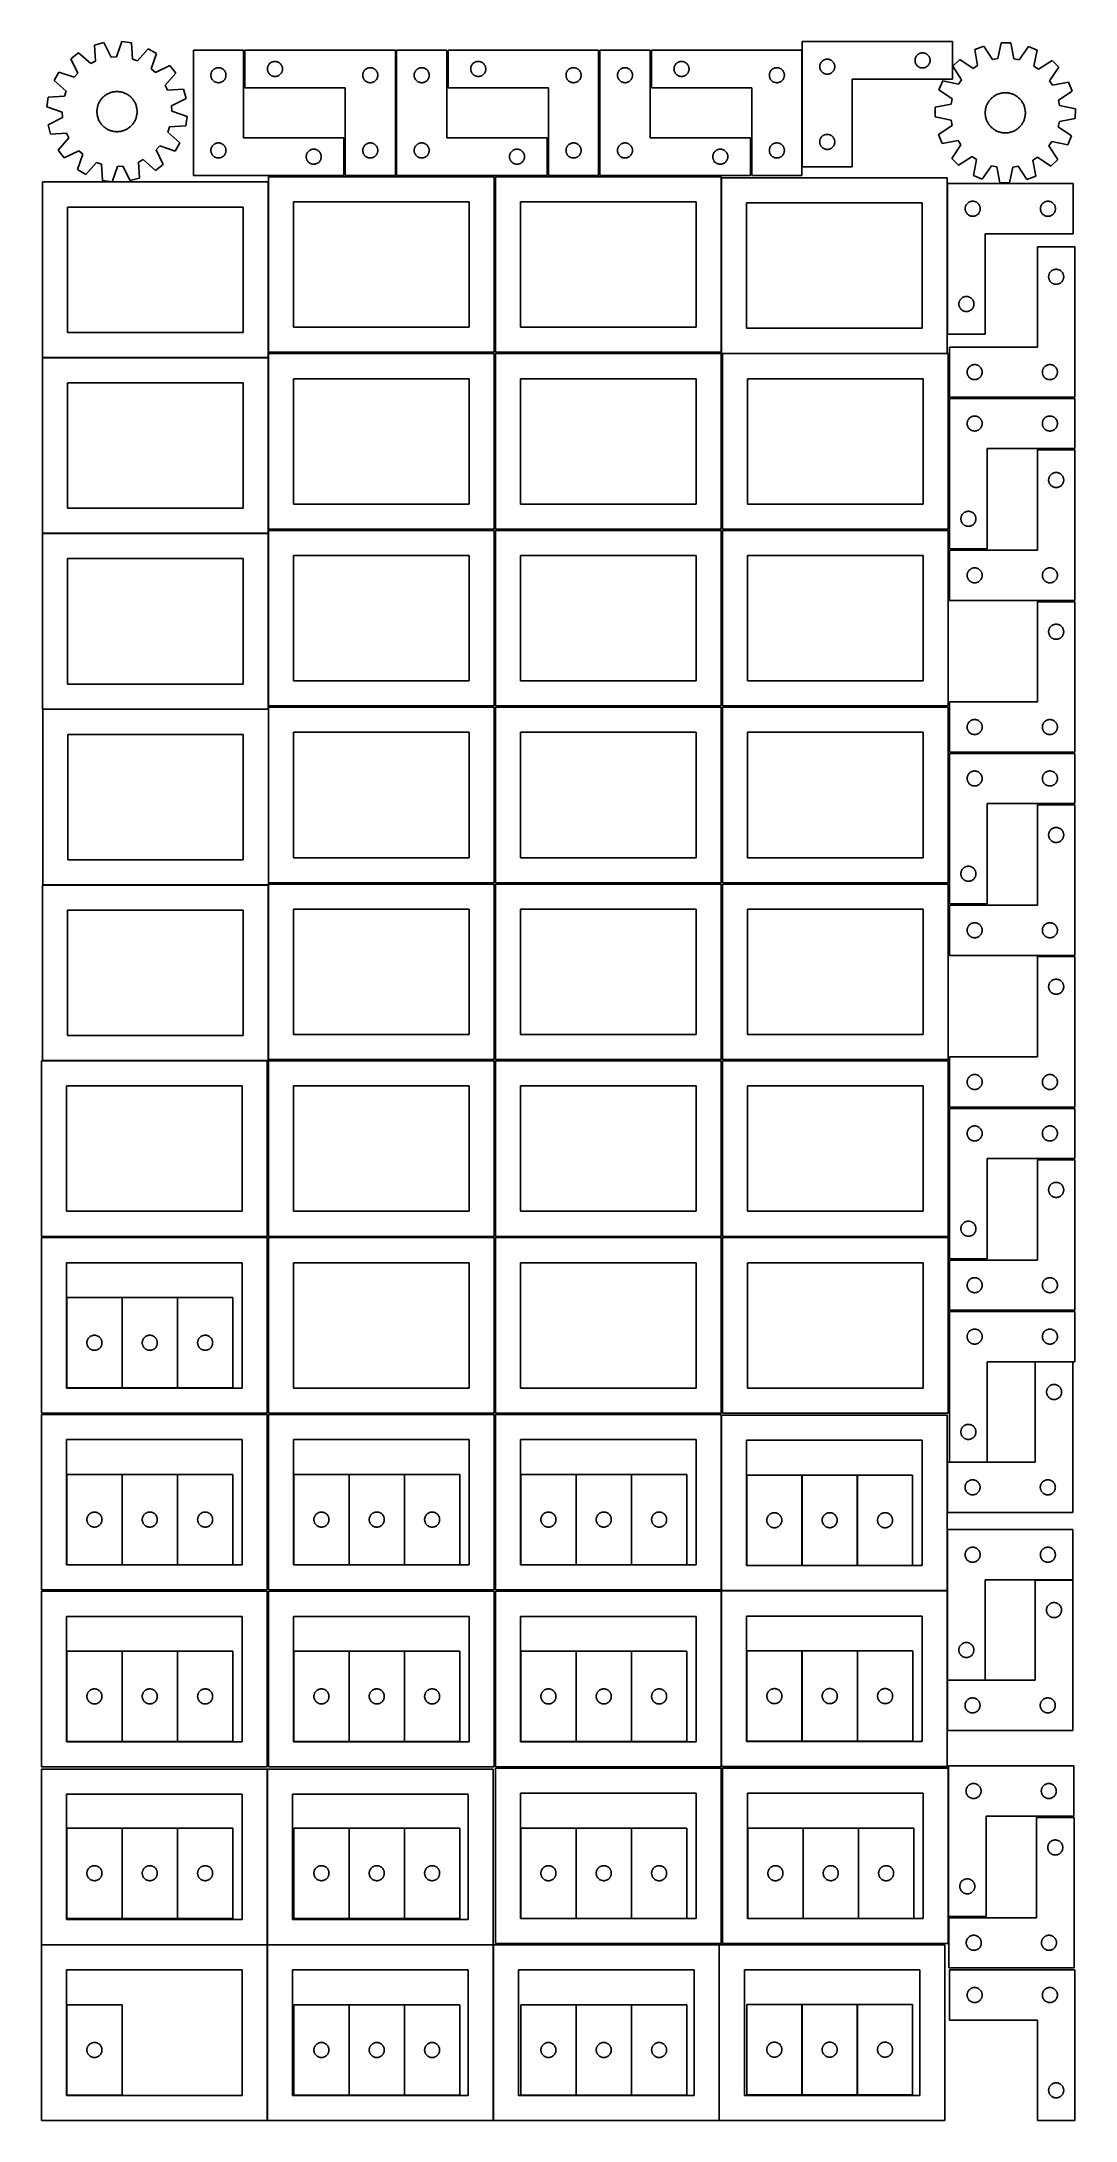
# Model space of a CAD drawing. Header units: millimetres. Extents: x 7 to 1243, y 7 to 2493.
import ezdxf

# ---------------------------------------------------------------- set-up
doc = ezdxf.new("R2010")
doc.units = ezdxf.units.MM
doc.layers.add('COMMON', color=5, linetype='CONTINUOUS', true_color=0x0000ff)
doc.layers.add('CUT', color=7, linetype='CONTINUOUS', true_color=0x000000)

msp = doc.modelspace()

# ---------------------------------------------------------------- linework, layer by layer
at = {"layer": 'COMMON'}
for p, q in [((276.620933, 426.720968), (276.620933, 216.720968)), ((102.854589, 356.283694), (102.854589, 248.283694)), ((169.05459, 356.283694), (169.05459, 248.283694)), ((374.375585, 356.283694), (374.375585, 248.283694)), ((440.575586, 356.283694), (440.575586, 248.283694)), ((6.520933, 216.620967), (276.520933, 216.620967)), ((276.620933, 216.520967), (276.620933, 6.520967)), ((276.720934, 216.620967), (546.720934, 216.620967)), ((546.820934, 216.520967), (546.820934, 6.520967)), ((817.020935, 216.520967), (817.020935, 6.520967)), ((374.375585, 144.762729), (374.375585, 36.762729)), ((440.575586, 144.762729), (440.575586, 36.762729)), ((645.89652, 144.762729), (645.89652, 36.762729)), ((712.096521, 144.762729), (712.096521, 36.762729)), ((916.123022, 145.198711), (916.123022, 37.198711)), ((982.323023, 145.198711), (982.323023, 37.198711))]:
    msp.add_line(p, q, dxfattribs=at)
at = {"layer": 'CUT'}
for p, q in [((81.122604, 2492.21456), (69.961532, 2489.296353)), ((69.961532, 2489.296353), (71.044879, 2469.950325)), ((89.6471, 2474.814118), (81.122604, 2492.21456)), ((102.468114, 2493.483729), (96.065592, 2475.195751)), ((113.89635, 2491.908644), (102.468114, 2493.483729)), ((115.113097, 2472.570548), (113.89635, 2491.908644)), ((916.282436, 2493.46271), (1096.282436, 2493.46271)), ((916.282436, 2343.46271), (916.282436, 2493.46271)), ((1096.282436, 2493.46271), (1096.282436, 2448.46271)), ((1133.388626, 2488.152582), (1122.683816, 2483.85229)), ((1144.036197, 2471.963954), (1133.388626, 2488.152582)), ((1154.404455, 2492.099296), (1150.355555, 2473.150712)), ((1165.94006, 2491.975694), (1154.404455, 2492.099296)), ((1169.582013, 2472.944703), (1165.94006, 2491.975694)), ((1186.866496, 2487.579573), (1175.874492, 2471.622811)), ((1197.476705, 2483.050894), (1186.866496, 2487.579573)), ((50.726541, 2479.95522), (41.531805, 2472.987991)), ((41.531805, 2472.987991), (49.936091, 2455.529171)), ((65.26101, 2467.141492), (50.726541, 2479.95522)), ((71.044879, 2469.950325), (65.26101, 2467.141492)), ((96.065592, 2475.195751), (89.6471, 2474.814118)), ((121.189055, 2470.466881), (115.113097, 2472.570548)), ((134.10272, 2484.91263), (121.189055, 2470.466881)), ((144.058275, 2479.084045), (134.10272, 2484.91263)), ((137.782033, 2460.752345), (144.058275, 2479.084045)), ((160.049268, 2464.887927), (142.590448, 2456.483641)), ((167.016497, 2455.693191), (160.049268, 2464.887927)), ((248.041929, 2483.251528), (188.041929, 2483.251528)), ((188.041929, 2483.251528), (188.041929, 2333.251528)), ((216.286116, 2462.078596), (216.867193, 2462.174532)), ((216.867193, 2462.174532), (217.4533, 2462.232259)), ((217.4533, 2462.232259), (218.041929, 2462.251528)), ((218.041929, 2462.251528), (218.630557, 2462.232259)), ((218.630557, 2462.232259), (219.216664, 2462.174532)), ((219.216664, 2462.174532), (219.797742, 2462.078596)), ((248.041929, 2378.251528), (248.041929, 2483.251528)), ((429.680781, 2483.251532), (249.680781, 2483.251532)), ((249.680781, 2483.251532), (249.680781, 2438.251532)), ((276.757777, 2461.926268), (276.853713, 2462.507345)), ((276.853713, 2462.507345), (276.987448, 2463.080903)), ((276.987448, 2463.080903), (277.158409, 2463.644487)), ((277.158409, 2463.644487), (277.365865, 2464.195683)), ((277.365865, 2464.195683), (277.608926, 2464.73213)), ((277.608926, 2464.73213), (277.886552, 2465.251532)), ((277.886552, 2465.251532), (278.197554, 2465.751664)), ((278.197554, 2465.751664), (278.5406, 2466.230385)), ((278.5406, 2466.230385), (278.914222, 2466.685644)), ((278.914222, 2466.685644), (279.31682, 2467.115493)), ((279.31682, 2467.115493), (279.746668, 2467.51809)), ((279.746668, 2467.51809), (280.201928, 2467.891712)), ((280.201928, 2467.891712), (280.680648, 2468.234758)), ((280.680648, 2468.234758), (281.180781, 2468.54576)), ((281.180781, 2468.54576), (281.700182, 2468.823387)), ((281.700182, 2468.823387), (282.23663, 2469.066448)), ((282.23663, 2469.066448), (282.787825, 2469.273903)), ((282.787825, 2469.273903), (283.351409, 2469.444864)), ((283.351409, 2469.444864), (283.924968, 2469.578599)), ((283.924968, 2469.578599), (284.506045, 2469.674536)), ((284.506045, 2469.674536), (285.092152, 2469.732262)), ((285.092152, 2469.732262), (285.680781, 2469.751532)), ((285.680781, 2469.751532), (286.269409, 2469.732262)), ((286.269409, 2469.732262), (286.855516, 2469.674536)), ((286.855516, 2469.674536), (287.436593, 2469.578599)), ((287.436593, 2469.578599), (288.010152, 2469.444864)), ((288.010152, 2469.444864), (288.573736, 2469.273903)), ((288.573736, 2469.273903), (289.124931, 2469.066448)), ((289.124931, 2469.066448), (289.661379, 2468.823387)), ((289.661379, 2468.823387), (290.180781, 2468.54576)), ((290.180781, 2468.54576), (290.680913, 2468.234758)), ((290.680913, 2468.234758), (291.159633, 2467.891712)), ((291.159633, 2467.891712), (291.614893, 2467.51809)), ((291.614893, 2467.51809), (292.044742, 2467.115493)), ((292.044742, 2467.115493), (292.447339, 2466.685644)), ((292.447339, 2466.685644), (292.820961, 2466.230385)), ((292.820961, 2466.230385), (293.164007, 2465.751664)), ((293.164007, 2465.751664), (293.475009, 2465.251532)), ((293.475009, 2465.251532), (293.752635, 2464.73213)), ((293.752635, 2464.73213), (293.995696, 2464.195683)), ((293.995696, 2464.195683), (294.203152, 2463.644487)), ((294.203152, 2463.644487), (294.374113, 2463.080903)), ((294.374113, 2463.080903), (294.507848, 2462.507345)), ((294.507848, 2462.507345), (294.603784, 2461.926268)), ((397.924968, 2462.078599), (398.506045, 2462.174536)), ((398.506045, 2462.174536), (399.092152, 2462.232262)), ((399.092152, 2462.232262), (399.680781, 2462.251532)), ((399.680781, 2462.251532), (400.269409, 2462.232262)), ((400.269409, 2462.232262), (400.855516, 2462.174536)), ((400.855516, 2462.174536), (401.436593, 2462.078599)), ((429.680781, 2333.251532), (429.680781, 2483.251532)), ((491.201719, 2483.251528), (431.201719, 2483.251528)), ((431.201719, 2483.251528), (431.201719, 2333.251528)), ((459.445906, 2462.078596), (460.026983, 2462.174532)), ((460.026983, 2462.174532), (460.613091, 2462.232259)), ((460.613091, 2462.232259), (461.201719, 2462.251528)), ((461.201719, 2462.251528), (461.790347, 2462.232259)), ((461.790347, 2462.232259), (462.376454, 2462.174532)), ((462.376454, 2462.174532), (462.957532, 2462.078596)), ((491.201719, 2378.251528), (491.201719, 2483.251528)), ((672.84051, 2483.251532), (492.84051, 2483.251532)), ((492.84051, 2483.251532), (492.84051, 2438.251532)), ((519.917506, 2461.926268), (520.013442, 2462.507345)), ((520.013442, 2462.507345), (520.147177, 2463.080903)), ((520.147177, 2463.080903), (520.318138, 2463.644487)), ((520.318138, 2463.644487), (520.525594, 2464.195683)), ((520.525594, 2464.195683), (520.768655, 2464.73213)), ((520.768655, 2464.73213), (521.046281, 2465.251532)), ((521.046281, 2465.251532), (521.357283, 2465.751664)), ((521.357283, 2465.751664), (521.700329, 2466.230385)), ((521.700329, 2466.230385), (522.073951, 2466.685644)), ((522.073951, 2466.685644), (522.476549, 2467.115493)), ((522.476549, 2467.115493), (522.906397, 2467.51809)), ((522.906397, 2467.51809), (523.361657, 2467.891712)), ((523.361657, 2467.891712), (523.840377, 2468.234758)), ((523.840377, 2468.234758), (524.34051, 2468.54576)), ((524.34051, 2468.54576), (524.859911, 2468.823387)), ((524.859911, 2468.823387), (525.396359, 2469.066448)), ((525.396359, 2469.066448), (525.947554, 2469.273903)), ((525.947554, 2469.273903), (526.511138, 2469.444864)), ((526.511138, 2469.444864), (527.084697, 2469.578599)), ((527.084697, 2469.578599), (527.665774, 2469.674536)), ((527.665774, 2469.674536), (528.251881, 2469.732262)), ((528.251881, 2469.732262), (528.84051, 2469.751532)), ((528.84051, 2469.751532), (529.429138, 2469.732262)), ((529.429138, 2469.732262), (530.015245, 2469.674536)), ((530.015245, 2469.674536), (530.596322, 2469.578599)), ((530.596322, 2469.578599), (531.169881, 2469.444864)), ((531.169881, 2469.444864), (531.733465, 2469.273903)), ((531.733465, 2469.273903), (532.28466, 2469.066448)), ((532.28466, 2469.066448), (532.821108, 2468.823387)), ((532.821108, 2468.823387), (533.34051, 2468.54576)), ((533.34051, 2468.54576), (533.840642, 2468.234758)), ((533.840642, 2468.234758), (534.319362, 2467.891712)), ((534.319362, 2467.891712), (534.774622, 2467.51809)), ((534.774622, 2467.51809), (535.204471, 2467.115493)), ((535.204471, 2467.115493), (535.607068, 2466.685644)), ((535.607068, 2466.685644), (535.98069, 2466.230385)), ((535.98069, 2466.230385), (536.323736, 2465.751664)), ((536.323736, 2465.751664), (536.634738, 2465.251532)), ((536.634738, 2465.251532), (536.912364, 2464.73213)), ((536.912364, 2464.73213), (537.155425, 2464.195683)), ((537.155425, 2464.195683), (537.362881, 2463.644487)), ((537.362881, 2463.644487), (537.533842, 2463.080903)), ((537.533842, 2463.080903), (537.667577, 2462.507345)), ((537.667577, 2462.507345), (537.763513, 2461.926268)), ((641.084697, 2462.078599), (641.665774, 2462.174536)), ((641.665774, 2462.174536), (642.251881, 2462.232262)), ((642.251881, 2462.232262), (642.84051, 2462.251532)), ((642.84051, 2462.251532), (643.429138, 2462.232262)), ((643.429138, 2462.232262), (644.015245, 2462.174536)), ((644.015245, 2462.174536), (644.596322, 2462.078599)), ((672.84051, 2333.251532), (672.84051, 2483.251532)), ((734.361509, 2483.251528), (674.361509, 2483.251528)), ((674.361509, 2483.251528), (674.361509, 2333.251528)), ((702.605696, 2462.078596), (703.186773, 2462.174532)), ((703.186773, 2462.174532), (703.772881, 2462.232259)), ((703.772881, 2462.232259), (704.361509, 2462.251528)), ((704.361509, 2462.251528), (704.950137, 2462.232259)), ((704.950137, 2462.232259), (705.536244, 2462.174532)), ((705.536244, 2462.174532), (706.117322, 2462.078596)), ((734.361509, 2378.251528), (734.361509, 2483.251528)), ((916.0003, 2483.251532), (736.0003, 2483.251532)), ((736.0003, 2483.251532), (736.0003, 2438.251532)), ((763.077296, 2461.926268), (763.173232, 2462.507345)), ((763.173232, 2462.507345), (763.306967, 2463.080903)), ((763.306967, 2463.080903), (763.477928, 2463.644487)), ((763.477928, 2463.644487), (763.685384, 2464.195683)), ((763.685384, 2464.195683), (763.928445, 2464.73213)), ((763.928445, 2464.73213), (764.206071, 2465.251532)), ((764.206071, 2465.251532), (764.517073, 2465.751664)), ((764.517073, 2465.751664), (764.86012, 2466.230385)), ((764.86012, 2466.230385), (765.233741, 2466.685644)), ((765.233741, 2466.685644), (765.636339, 2467.115493)), ((765.636339, 2467.115493), (766.066187, 2467.51809)), ((766.066187, 2467.51809), (766.521447, 2467.891712)), ((766.521447, 2467.891712), (767.000167, 2468.234758)), ((767.000167, 2468.234758), (767.5003, 2468.54576)), ((767.5003, 2468.54576), (768.019701, 2468.823387)), ((768.019701, 2468.823387), (768.556149, 2469.066448)), ((768.556149, 2469.066448), (769.107344, 2469.273903)), ((769.107344, 2469.273903), (769.670928, 2469.444864)), ((769.670928, 2469.444864), (770.244487, 2469.578599)), ((770.244487, 2469.578599), (770.825564, 2469.674536)), ((770.825564, 2469.674536), (771.411671, 2469.732262)), ((771.411671, 2469.732262), (772.0003, 2469.751532)), ((772.0003, 2469.751532), (772.588928, 2469.732262)), ((772.588928, 2469.732262), (773.175035, 2469.674536)), ((773.175035, 2469.674536), (773.756112, 2469.578599)), ((773.756112, 2469.578599), (774.329671, 2469.444864)), ((774.329671, 2469.444864), (774.893255, 2469.273903)), ((774.893255, 2469.273903), (775.44445, 2469.066448)), ((775.44445, 2469.066448), (775.980898, 2468.823387)), ((775.980898, 2468.823387), (776.5003, 2468.54576)), ((776.5003, 2468.54576), (777.000432, 2468.234758)), ((777.000432, 2468.234758), (777.479152, 2467.891712)), ((777.479152, 2467.891712), (777.934412, 2467.51809)), ((777.934412, 2467.51809), (778.364261, 2467.115493)), ((778.364261, 2467.115493), (778.766858, 2466.685644)), ((778.766858, 2466.685644), (779.14048, 2466.230385)), ((779.14048, 2466.230385), (779.483526, 2465.751664)), ((779.483526, 2465.751664), (779.794528, 2465.251532)), ((779.794528, 2465.251532), (780.072154, 2464.73213)), ((780.072154, 2464.73213), (780.315215, 2464.195683)), ((780.315215, 2464.195683), (780.522671, 2463.644487)), ((780.522671, 2463.644487), (780.693632, 2463.080903)), ((780.693632, 2463.080903), (780.827367, 2462.507345)), ((780.827367, 2462.507345), (780.923303, 2461.926268)), ((884.244487, 2462.078599), (884.825564, 2462.174536)), ((884.825564, 2462.174536), (885.411671, 2462.232262)), ((885.411671, 2462.232262), (886.0003, 2462.251532)), ((886.0003, 2462.251532), (886.588928, 2462.232262)), ((886.588928, 2462.232262), (887.175035, 2462.174536)), ((887.175035, 2462.174536), (887.756112, 2462.078599)), ((916.0003, 2333.251532), (916.0003, 2483.251532)), ((937.301706, 2464.051338), (937.282436, 2463.46271)), ((937.282436, 2463.46271), (937.301706, 2462.874082)), ((937.359433, 2464.637446), (937.301706, 2464.051338)), ((937.301706, 2462.874082), (937.359433, 2462.287974)), ((937.455369, 2465.218523), (937.359433, 2464.637446)), ((937.359433, 2462.287974), (937.455369, 2461.706897)), ((937.589104, 2465.792081), (937.455369, 2465.218523)), ((937.760065, 2466.355665), (937.589104, 2465.792081)), ((937.967521, 2466.906861), (937.760065, 2466.355665)), ((938.210582, 2467.443308), (937.967521, 2466.906861)), ((938.488208, 2467.96271), (938.210582, 2467.443308)), ((938.79921, 2468.462842), (938.488208, 2467.96271)), ((939.142256, 2468.941563), (938.79921, 2468.462842)), ((939.515878, 2469.396822), (939.142256, 2468.941563)), ((939.918475, 2469.826671), (939.515878, 2469.396822)), ((940.348324, 2470.229268), (939.918475, 2469.826671)), ((940.803583, 2470.60289), (940.348324, 2470.229268)), ((941.282304, 2470.945936), (940.803583, 2470.60289)), ((941.782436, 2471.256939), (941.282304, 2470.945936)), ((942.301838, 2471.534565), (941.782436, 2471.256939)), ((942.838285, 2471.777626), (942.301838, 2471.534565)), ((943.389481, 2471.985081), (942.838285, 2471.777626)), ((943.953065, 2472.156042), (943.389481, 2471.985081)), ((944.526623, 2472.289777), (943.953065, 2472.156042)), ((945.107701, 2472.385714), (944.526623, 2472.289777)), ((945.693808, 2472.44344), (945.107701, 2472.385714)), ((946.282436, 2472.46271), (945.693808, 2472.44344)), ((946.871065, 2472.44344), (946.282436, 2472.46271)), ((947.457172, 2472.385714), (946.871065, 2472.44344)), ((948.038249, 2472.289777), (947.457172, 2472.385714)), ((948.611808, 2472.156042), (948.038249, 2472.289777)), ((949.175392, 2471.985081), (948.611808, 2472.156042)), ((949.726587, 2471.777626), (949.175392, 2471.985081)), ((950.263035, 2471.534565), (949.726587, 2471.777626)), ((950.782436, 2471.256939), (950.263035, 2471.534565)), ((951.282568, 2470.945936), (950.782436, 2471.256939)), ((951.761289, 2470.60289), (951.282568, 2470.945936)), ((952.216549, 2470.229268), (951.761289, 2470.60289)), ((952.646397, 2469.826671), (952.216549, 2470.229268)), ((953.048995, 2469.396822), (952.646397, 2469.826671)), ((953.422616, 2468.941563), (953.048995, 2469.396822)), ((953.765663, 2468.462842), (953.422616, 2468.941563)), ((954.076665, 2467.96271), (953.765663, 2468.462842)), ((954.354291, 2467.443308), (954.076665, 2467.96271)), ((954.597352, 2466.906861), (954.354291, 2467.443308)), ((954.804808, 2466.355665), (954.597352, 2466.906861)), ((954.975769, 2465.792081), (954.804808, 2466.355665)), ((955.109504, 2465.218523), (954.975769, 2465.792081)), ((955.20544, 2464.637446), (955.109504, 2465.218523)), ((955.109504, 2461.706897), (955.20544, 2462.287974)), ((955.263167, 2464.051338), (955.20544, 2464.637446)), ((955.20544, 2462.287974), (955.263167, 2462.874082)), ((955.282436, 2463.46271), (955.263167, 2464.051338)), ((955.263167, 2462.874082), (955.282436, 2463.46271)), ((1051.301706, 2471.551338), (1051.282436, 2470.96271)), ((1051.282436, 2470.96271), (1051.301706, 2470.374082)), ((1051.359433, 2472.137446), (1051.301706, 2471.551338)), ((1051.301706, 2470.374082), (1051.359433, 2469.787974)), ((1051.455369, 2472.718523), (1051.359433, 2472.137446)), ((1051.359433, 2469.787974), (1051.455369, 2469.206897)), ((1051.589104, 2473.292081), (1051.455369, 2472.718523)), ((1051.455369, 2469.206897), (1051.589104, 2468.633339)), ((1051.760065, 2473.855665), (1051.589104, 2473.292081)), ((1051.589104, 2468.633339), (1051.760065, 2468.069755)), ((1051.967521, 2474.406861), (1051.760065, 2473.855665)), ((1051.760065, 2468.069755), (1051.967521, 2467.518559)), ((1052.210582, 2474.943308), (1051.967521, 2474.406861)), ((1051.967521, 2467.518559), (1052.210582, 2466.982112)), ((1052.488208, 2475.46271), (1052.210582, 2474.943308)), ((1052.210582, 2466.982112), (1052.488208, 2466.46271)), ((1052.79921, 2475.962842), (1052.488208, 2475.46271)), ((1052.488208, 2466.46271), (1052.79921, 2465.962578)), ((1053.142256, 2476.441563), (1052.79921, 2475.962842)), ((1052.79921, 2465.962578), (1053.142256, 2465.483857)), ((1053.515878, 2476.896822), (1053.142256, 2476.441563)), ((1053.142256, 2465.483857), (1053.515878, 2465.028598)), ((1053.918475, 2477.326671), (1053.515878, 2476.896822)), ((1053.515878, 2465.028598), (1053.918475, 2464.598749)), ((1054.348324, 2477.729268), (1053.918475, 2477.326671)), ((1053.918475, 2464.598749), (1054.348324, 2464.196152)), ((1054.803583, 2478.10289), (1054.348324, 2477.729268)), ((1054.348324, 2464.196152), (1054.803583, 2463.82253)), ((1055.282304, 2478.445936), (1054.803583, 2478.10289)), ((1054.803583, 2463.82253), (1055.282304, 2463.479483)), ((1055.782436, 2478.756939), (1055.282304, 2478.445936)), ((1055.282304, 2463.479483), (1055.782436, 2463.168481)), ((1056.301838, 2479.034565), (1055.782436, 2478.756939)), ((1055.782436, 2463.168481), (1056.301838, 2462.890855)), ((1056.838285, 2479.277626), (1056.301838, 2479.034565)), ((1056.301838, 2462.890855), (1056.838285, 2462.647794)), ((1057.389481, 2479.485081), (1056.838285, 2479.277626)), ((1056.838285, 2462.647794), (1057.389481, 2462.440339)), ((1057.953065, 2479.656042), (1057.389481, 2479.485081)), ((1057.389481, 2462.440339), (1057.953065, 2462.269378)), ((1058.526623, 2479.789777), (1057.953065, 2479.656042)), ((1057.953065, 2462.269378), (1058.526623, 2462.135642)), ((1059.107701, 2479.885714), (1058.526623, 2479.789777)), ((1058.526623, 2462.135642), (1059.107701, 2462.039706)), ((1059.693808, 2479.94344), (1059.107701, 2479.885714)), ((1060.282436, 2479.96271), (1059.693808, 2479.94344)), ((1060.871065, 2479.94344), (1060.282436, 2479.96271)), ((1061.457172, 2479.885714), (1060.871065, 2479.94344)), ((1062.038249, 2479.789777), (1061.457172, 2479.885714)), ((1061.457172, 2462.039706), (1062.038249, 2462.135642)), ((1062.611808, 2479.656042), (1062.038249, 2479.789777)), ((1062.038249, 2462.135642), (1062.611808, 2462.269378)), ((1063.175392, 2479.485081), (1062.611808, 2479.656042)), ((1062.611808, 2462.269378), (1063.175392, 2462.440339)), ((1063.726587, 2479.277626), (1063.175392, 2479.485081)), ((1063.175392, 2462.440339), (1063.726587, 2462.647794)), ((1064.263035, 2479.034565), (1063.726587, 2479.277626)), ((1063.726587, 2462.647794), (1064.263035, 2462.890855)), ((1064.782436, 2478.756939), (1064.263035, 2479.034565)), ((1064.263035, 2462.890855), (1064.782436, 2463.168481)), ((1065.282568, 2478.445936), (1064.782436, 2478.756939)), ((1064.782436, 2463.168481), (1065.282568, 2463.479483)), ((1065.761289, 2478.10289), (1065.282568, 2478.445936)), ((1065.282568, 2463.479483), (1065.761289, 2463.82253)), ((1066.216549, 2477.729268), (1065.761289, 2478.10289)), ((1065.761289, 2463.82253), (1066.216549, 2464.196152)), ((1066.646397, 2477.326671), (1066.216549, 2477.729268)), ((1066.216549, 2464.196152), (1066.646397, 2464.598749)), ((1067.048995, 2476.896822), (1066.646397, 2477.326671)), ((1066.646397, 2464.598749), (1067.048995, 2465.028598)), ((1067.422616, 2476.441563), (1067.048995, 2476.896822)), ((1067.048995, 2465.028598), (1067.422616, 2465.483857)), ((1067.765663, 2475.962842), (1067.422616, 2476.441563)), ((1067.422616, 2465.483857), (1067.765663, 2465.962578)), ((1068.076665, 2475.46271), (1067.765663, 2475.962842)), ((1067.765663, 2465.962578), (1068.076665, 2466.46271)), ((1068.354291, 2474.943308), (1068.076665, 2475.46271)), ((1068.076665, 2466.46271), (1068.354291, 2466.982112)), ((1068.597352, 2474.406861), (1068.354291, 2474.943308)), ((1068.354291, 2466.982112), (1068.597352, 2467.518559)), ((1068.804808, 2473.855665), (1068.597352, 2474.406861)), ((1068.597352, 2467.518559), (1068.804808, 2468.069755)), ((1068.975769, 2473.292081), (1068.804808, 2473.855665)), ((1068.804808, 2468.069755), (1068.975769, 2468.633339)), ((1069.109504, 2472.718523), (1068.975769, 2473.292081)), ((1068.975769, 2468.633339), (1069.109504, 2469.206897)), ((1069.20544, 2472.137446), (1069.109504, 2472.718523)), ((1069.109504, 2469.206897), (1069.20544, 2469.787974)), ((1069.263167, 2471.551338), (1069.20544, 2472.137446)), ((1069.20544, 2469.787974), (1069.263167, 2470.374082)), ((1069.282436, 2470.96271), (1069.263167, 2471.551338)), ((1069.263167, 2470.374082), (1069.282436, 2470.96271)), ((1104.778064, 2472.163592), (1096.533759, 2464.094087)), ((1096.533759, 2464.094087), (1107.069427, 2447.832411)), ((1120.810256, 2461.281899), (1104.778064, 2472.163592)), ((1126.19443, 2464.796635), (1120.810256, 2461.281899)), ((1122.683816, 2483.85229), (1126.19443, 2464.796635)), ((1150.355555, 2473.150712), (1144.036197, 2471.963954)), ((1175.874492, 2471.622811), (1169.582013, 2472.944703)), ((1193.558587, 2464.074837), (1197.476705, 2483.050894)), ((1198.866213, 2460.44554), (1193.558587, 2464.074837)), ((1215.127889, 2470.981208), (1198.866213, 2460.44554)), ((1212.315701, 2446.704711), (1223.197394, 2462.736903)), ((1223.197394, 2462.736903), (1215.127889, 2470.981208)), ((27.335687, 2456.996998), (21.507102, 2447.041443)), ((21.507102, 2447.041443), (35.952851, 2434.127778)), ((45.667387, 2450.720756), (27.335687, 2456.996998)), ((49.936091, 2455.529171), (45.667387, 2450.720756)), ((142.590448, 2456.483641), (137.782033, 2460.752345)), ((154.202769, 2441.158722), (167.016497, 2455.693191)), ((157.011602, 2435.374853), (154.202769, 2441.158722)), ((209.041929, 2453.251528), (209.061198, 2453.840156)), ((209.061198, 2452.6629), (209.041929, 2453.251528)), ((209.061198, 2453.840156), (209.118925, 2454.426264)), ((209.118925, 2452.076793), (209.061198, 2452.6629)), ((209.118925, 2454.426264), (209.214861, 2455.007341)), ((209.214861, 2451.495715), (209.118925, 2452.076793)), ((209.214861, 2455.007341), (209.348596, 2455.5809)), ((209.348596, 2450.922157), (209.214861, 2451.495715)), ((209.348596, 2455.5809), (209.519557, 2456.144483)), ((209.519557, 2450.358573), (209.348596, 2450.922157)), ((209.519557, 2456.144483), (209.727013, 2456.695679)), ((209.727013, 2449.807377), (209.519557, 2450.358573)), ((209.727013, 2456.695679), (209.970074, 2457.232127)), ((209.970074, 2449.27093), (209.727013, 2449.807377)), ((209.970074, 2457.232127), (210.2477, 2457.751528)), ((210.2477, 2448.751528), (209.970074, 2449.27093)), ((210.2477, 2457.751528), (210.558702, 2458.25166)), ((210.558702, 2448.251396), (210.2477, 2448.751528)), ((210.558702, 2458.25166), (210.901749, 2458.730381)), ((210.901749, 2447.772675), (210.558702, 2448.251396)), ((210.901749, 2458.730381), (211.27537, 2459.185641)), ((211.27537, 2447.317416), (210.901749, 2447.772675)), ((211.27537, 2459.185641), (211.677968, 2459.615489)), ((211.677968, 2446.887567), (211.27537, 2447.317416)), ((211.677968, 2459.615489), (212.107816, 2460.018087)), ((212.107816, 2446.48497), (211.677968, 2446.887567)), ((212.107816, 2460.018087), (212.563076, 2460.391708)), ((212.563076, 2446.111348), (212.107816, 2446.48497)), ((212.563076, 2460.391708), (213.041797, 2460.734755)), ((213.041797, 2445.768302), (212.563076, 2446.111348)), ((213.041797, 2460.734755), (213.541929, 2461.045757)), ((213.541929, 2445.4573), (213.041797, 2445.768302)), ((213.541929, 2461.045757), (214.06133, 2461.323383)), ((214.06133, 2445.179674), (213.541929, 2445.4573)), ((214.06133, 2461.323383), (214.597778, 2461.566444)), ((214.597778, 2444.936613), (214.06133, 2445.179674)), ((214.597778, 2461.566444), (215.148973, 2461.773899)), ((215.148973, 2444.729157), (214.597778, 2444.936613)), ((215.148973, 2461.773899), (215.712557, 2461.944861)), ((215.712557, 2444.558196), (215.148973, 2444.729157)), ((215.712557, 2461.944861), (216.286116, 2462.078596)), ((216.286116, 2444.424461), (215.712557, 2444.558196)), ((216.867193, 2444.328525), (216.286116, 2444.424461)), ((217.4533, 2444.270798), (216.867193, 2444.328525)), ((218.041929, 2444.251528), (217.4533, 2444.270798)), ((218.630557, 2444.270798), (218.041929, 2444.251528)), ((219.216664, 2444.328525), (218.630557, 2444.270798)), ((219.797742, 2444.424461), (219.216664, 2444.328525)), ((219.797742, 2462.078596), (220.3713, 2461.944861)), ((220.3713, 2444.558196), (219.797742, 2444.424461)), ((220.3713, 2461.944861), (220.934884, 2461.773899)), ((220.934884, 2444.729157), (220.3713, 2444.558196)), ((220.934884, 2461.773899), (221.48608, 2461.566444)), ((221.48608, 2444.936613), (220.934884, 2444.729157)), ((221.48608, 2461.566444), (222.022527, 2461.323383)), ((222.022527, 2445.179674), (221.48608, 2444.936613)), ((222.022527, 2461.323383), (222.541929, 2461.045757)), ((222.541929, 2445.4573), (222.022527, 2445.179674)), ((222.541929, 2461.045757), (223.042061, 2460.734755)), ((223.042061, 2445.768302), (222.541929, 2445.4573)), ((223.042061, 2460.734755), (223.520781, 2460.391708)), ((223.520781, 2446.111348), (223.042061, 2445.768302)), ((223.520781, 2460.391708), (223.976041, 2460.018087)), ((223.976041, 2446.48497), (223.520781, 2446.111348)), ((223.976041, 2460.018087), (224.40589, 2459.615489)), ((224.40589, 2446.887567), (223.976041, 2446.48497)), ((224.40589, 2459.615489), (224.808487, 2459.185641)), ((224.808487, 2447.317416), (224.40589, 2446.887567)), ((224.808487, 2459.185641), (225.182109, 2458.730381)), ((225.182109, 2447.772675), (224.808487, 2447.317416)), ((225.182109, 2458.730381), (225.525155, 2458.25166)), ((225.525155, 2448.251396), (225.182109, 2447.772675)), ((225.525155, 2458.25166), (225.836157, 2457.751528)), ((225.836157, 2448.751528), (225.525155, 2448.251396)), ((225.836157, 2457.751528), (226.113783, 2457.232127)), ((226.113783, 2449.27093), (225.836157, 2448.751528)), ((226.113783, 2457.232127), (226.356844, 2456.695679)), ((226.356844, 2449.807377), (226.113783, 2449.27093)), ((226.356844, 2456.695679), (226.5643, 2456.144483)), ((226.5643, 2450.358573), (226.356844, 2449.807377)), ((226.5643, 2456.144483), (226.735261, 2455.5809)), ((226.735261, 2450.922157), (226.5643, 2450.358573)), ((226.735261, 2455.5809), (226.868996, 2455.007341)), ((226.868996, 2451.495715), (226.735261, 2450.922157)), ((226.868996, 2455.007341), (226.964932, 2454.426264)), ((226.964932, 2452.076793), (226.868996, 2451.495715)), ((226.964932, 2454.426264), (227.022659, 2453.840156)), ((227.022659, 2452.6629), (226.964932, 2452.076793)), ((227.022659, 2453.840156), (227.041929, 2453.251528)), ((227.041929, 2453.251528), (227.022659, 2452.6629)), ((249.680781, 2438.251532), (369.680781, 2438.251532)), ((276.680781, 2460.751532), (276.70005, 2461.34016)), ((276.70005, 2460.162904), (276.680781, 2460.751532)), ((276.70005, 2461.34016), (276.757777, 2461.926268)), ((276.757777, 2459.576796), (276.70005, 2460.162904)), ((276.853713, 2458.995719), (276.757777, 2459.576796)), ((276.987448, 2458.42216), (276.853713, 2458.995719)), ((277.158409, 2457.858577), (276.987448, 2458.42216)), ((277.365865, 2457.307381), (277.158409, 2457.858577)), ((277.608926, 2456.770934), (277.365865, 2457.307381)), ((277.886552, 2456.251532), (277.608926, 2456.770934)), ((278.197554, 2455.7514), (277.886552, 2456.251532)), ((278.5406, 2455.272679), (278.197554, 2455.7514)), ((278.914222, 2454.81742), (278.5406, 2455.272679)), ((279.31682, 2454.387571), (278.914222, 2454.81742)), ((279.746668, 2453.984974), (279.31682, 2454.387571)), ((280.201928, 2453.611352), (279.746668, 2453.984974)), ((280.680648, 2453.268305), (280.201928, 2453.611352)), ((281.180781, 2452.957303), (280.680648, 2453.268305)), ((281.700182, 2452.679677), (281.180781, 2452.957303)), ((282.23663, 2452.436616), (281.700182, 2452.679677)), ((282.787825, 2452.229161), (282.23663, 2452.436616)), ((283.351409, 2452.058199), (282.787825, 2452.229161)), ((283.924968, 2451.924464), (283.351409, 2452.058199)), ((284.506045, 2451.828528), (283.924968, 2451.924464)), ((285.092152, 2451.770802), (284.506045, 2451.828528)), ((285.680781, 2451.751532), (285.092152, 2451.770802)), ((286.269409, 2451.770802), (285.680781, 2451.751532)), ((286.855516, 2451.828528), (286.269409, 2451.770802)), ((287.436593, 2451.924464), (286.855516, 2451.828528)), ((288.010152, 2452.058199), (287.436593, 2451.924464)), ((288.573736, 2452.229161), (288.010152, 2452.058199)), ((289.124931, 2452.436616), (288.573736, 2452.229161)), ((289.661379, 2452.679677), (289.124931, 2452.436616)), ((290.180781, 2452.957303), (289.661379, 2452.679677)), ((290.680913, 2453.268305), (290.180781, 2452.957303)), ((291.159633, 2453.611352), (290.680913, 2453.268305)), ((291.614893, 2453.984974), (291.159633, 2453.611352)), ((292.044742, 2454.387571), (291.614893, 2453.984974)), ((292.447339, 2454.81742), (292.044742, 2454.387571)), ((292.820961, 2455.272679), (292.447339, 2454.81742)), ((293.164007, 2455.7514), (292.820961, 2455.272679)), ((293.475009, 2456.251532), (293.164007, 2455.7514)), ((293.752635, 2456.770934), (293.475009, 2456.251532)), ((293.995696, 2457.307381), (293.752635, 2456.770934)), ((294.203152, 2457.858577), (293.995696, 2457.307381)), ((294.374113, 2458.42216), (294.203152, 2457.858577)), ((294.507848, 2458.995719), (294.374113, 2458.42216)), ((294.603784, 2459.576796), (294.507848, 2458.995719)), ((294.603784, 2461.926268), (294.661511, 2461.34016)), ((294.661511, 2460.162904), (294.603784, 2459.576796)), ((294.661511, 2461.34016), (294.680781, 2460.751532)), ((294.680781, 2460.751532), (294.661511, 2460.162904)), ((369.680781, 2438.251532), (369.680781, 2333.251532)), ((390.680781, 2453.251532), (390.70005, 2453.84016)), ((390.70005, 2452.662904), (390.680781, 2453.251532)), ((390.70005, 2453.84016), (390.757777, 2454.426268)), ((390.757777, 2452.076796), (390.70005, 2452.662904)), ((390.757777, 2454.426268), (390.853713, 2455.007345)), ((390.853713, 2451.495719), (390.757777, 2452.076796)), ((390.853713, 2455.007345), (390.987448, 2455.580903)), ((390.987448, 2450.92216), (390.853713, 2451.495719)), ((390.987448, 2455.580903), (391.158409, 2456.144487)), ((391.158409, 2450.358577), (390.987448, 2450.92216)), ((391.158409, 2456.144487), (391.365865, 2456.695683)), ((391.365865, 2449.807381), (391.158409, 2450.358577)), ((391.365865, 2456.695683), (391.608926, 2457.23213)), ((391.608926, 2449.270934), (391.365865, 2449.807381)), ((391.608926, 2457.23213), (391.886552, 2457.751532)), ((391.886552, 2448.751532), (391.608926, 2449.270934)), ((391.886552, 2457.751532), (392.197554, 2458.251664)), ((392.197554, 2448.2514), (391.886552, 2448.751532)), ((392.197554, 2458.251664), (392.5406, 2458.730385)), ((392.5406, 2447.772679), (392.197554, 2448.2514)), ((392.5406, 2458.730385), (392.914222, 2459.185644)), ((392.914222, 2447.31742), (392.5406, 2447.772679)), ((392.914222, 2459.185644), (393.31682, 2459.615493)), ((393.31682, 2446.887571), (392.914222, 2447.31742)), ((393.31682, 2459.615493), (393.746668, 2460.01809)), ((393.746668, 2446.484974), (393.31682, 2446.887571)), ((393.746668, 2460.01809), (394.201928, 2460.391712)), ((394.201928, 2446.111352), (393.746668, 2446.484974)), ((394.201928, 2460.391712), (394.680648, 2460.734758)), ((394.680648, 2445.768305), (394.201928, 2446.111352)), ((394.680648, 2460.734758), (395.180781, 2461.04576)), ((395.180781, 2445.457303), (394.680648, 2445.768305)), ((395.180781, 2461.04576), (395.700182, 2461.323387)), ((395.700182, 2445.179677), (395.180781, 2445.457303)), ((395.700182, 2461.323387), (396.23663, 2461.566448)), ((396.23663, 2444.936616), (395.700182, 2445.179677)), ((396.23663, 2461.566448), (396.787825, 2461.773903)), ((396.787825, 2444.729161), (396.23663, 2444.936616)), ((396.787825, 2461.773903), (397.351409, 2461.944864)), ((397.351409, 2444.558199), (396.787825, 2444.729161)), ((397.351409, 2461.944864), (397.924968, 2462.078599)), ((397.924968, 2444.424464), (397.351409, 2444.558199)), ((398.506045, 2444.328528), (397.924968, 2444.424464)), ((399.092152, 2444.270802), (398.506045, 2444.328528)), ((399.680781, 2444.251532), (399.092152, 2444.270802)), ((400.269409, 2444.270802), (399.680781, 2444.251532)), ((400.855516, 2444.328528), (400.269409, 2444.270802)), ((401.436593, 2444.424464), (400.855516, 2444.328528)), ((401.436593, 2462.078599), (402.010152, 2461.944864)), ((402.010152, 2444.558199), (401.436593, 2444.424464)), ((402.010152, 2461.944864), (402.573736, 2461.773903)), ((402.573736, 2444.729161), (402.010152, 2444.558199)), ((402.573736, 2461.773903), (403.124931, 2461.566448)), ((403.124931, 2444.936616), (402.573736, 2444.729161)), ((403.124931, 2461.566448), (403.661379, 2461.323387)), ((403.661379, 2445.179677), (403.124931, 2444.936616)), ((403.661379, 2461.323387), (404.180781, 2461.04576)), ((404.180781, 2445.457303), (403.661379, 2445.179677)), ((404.180781, 2461.04576), (404.680913, 2460.734758)), ((404.680913, 2445.768305), (404.180781, 2445.457303)), ((404.680913, 2460.734758), (405.159633, 2460.391712)), ((405.159633, 2446.111352), (404.680913, 2445.768305)), ((405.159633, 2460.391712), (405.614893, 2460.01809)), ((405.614893, 2446.484974), (405.159633, 2446.111352)), ((405.614893, 2460.01809), (406.044742, 2459.615493)), ((406.044742, 2446.887571), (405.614893, 2446.484974)), ((406.044742, 2459.615493), (406.447339, 2459.185644)), ((406.447339, 2447.31742), (406.044742, 2446.887571)), ((406.447339, 2459.185644), (406.820961, 2458.730385)), ((406.820961, 2447.772679), (406.447339, 2447.31742)), ((406.820961, 2458.730385), (407.164007, 2458.251664)), ((407.164007, 2448.2514), (406.820961, 2447.772679)), ((407.164007, 2458.251664), (407.475009, 2457.751532)), ((407.475009, 2448.751532), (407.164007, 2448.2514)), ((407.475009, 2457.751532), (407.752635, 2457.23213)), ((407.752635, 2449.270934), (407.475009, 2448.751532)), ((407.752635, 2457.23213), (407.995696, 2456.695683)), ((407.995696, 2449.807381), (407.752635, 2449.270934)), ((407.995696, 2456.695683), (408.203152, 2456.144487)), ((408.203152, 2450.358577), (407.995696, 2449.807381)), ((408.203152, 2456.144487), (408.374113, 2455.580903)), ((408.374113, 2450.92216), (408.203152, 2450.358577)), ((408.374113, 2455.580903), (408.507848, 2455.007345)), ((408.507848, 2451.495719), (408.374113, 2450.92216)), ((408.507848, 2455.007345), (408.603784, 2454.426268)), ((408.603784, 2452.076796), (408.507848, 2451.495719)), ((408.603784, 2454.426268), (408.661511, 2453.84016)), ((408.661511, 2452.662904), (408.603784, 2452.076796)), ((408.661511, 2453.84016), (408.680781, 2453.251532)), ((408.680781, 2453.251532), (408.661511, 2452.662904)), ((452.201719, 2453.251528), (452.220988, 2453.840156)), ((452.220988, 2452.6629), (452.201719, 2453.251528)), ((452.220988, 2453.840156), (452.278715, 2454.426264)), ((452.278715, 2452.076793), (452.220988, 2452.6629)), ((452.278715, 2454.426264), (452.374651, 2455.007341)), ((452.374651, 2451.495715), (452.278715, 2452.076793)), ((452.374651, 2455.007341), (452.508386, 2455.5809)), ((452.508386, 2450.922157), (452.374651, 2451.495715)), ((452.508386, 2455.5809), (452.679348, 2456.144483)), ((452.679348, 2450.358573), (452.508386, 2450.922157)), ((452.679348, 2456.144483), (452.886803, 2456.695679)), ((452.886803, 2449.807377), (452.679348, 2450.358573)), ((452.886803, 2456.695679), (453.129864, 2457.232127)), ((453.129864, 2449.27093), (452.886803, 2449.807377)), ((453.129864, 2457.232127), (453.40749, 2457.751528)), ((453.40749, 2448.751528), (453.129864, 2449.27093)), ((453.40749, 2457.751528), (453.718492, 2458.25166)), ((453.718492, 2448.251396), (453.40749, 2448.751528)), ((453.718492, 2458.25166), (454.061539, 2458.730381)), ((454.061539, 2447.772675), (453.718492, 2448.251396)), ((454.061539, 2458.730381), (454.43516, 2459.185641)), ((454.43516, 2447.317416), (454.061539, 2447.772675)), ((454.43516, 2459.185641), (454.837758, 2459.615489)), ((454.837758, 2446.887567), (454.43516, 2447.317416)), ((454.837758, 2459.615489), (455.267606, 2460.018087)), ((455.267606, 2446.48497), (454.837758, 2446.887567)), ((455.267606, 2460.018087), (455.722866, 2460.391708)), ((455.722866, 2446.111348), (455.267606, 2446.48497)), ((455.722866, 2460.391708), (456.201587, 2460.734755)), ((456.201587, 2445.768302), (455.722866, 2446.111348)), ((456.201587, 2460.734755), (456.701719, 2461.045757)), ((456.701719, 2445.4573), (456.201587, 2445.768302)), ((456.701719, 2461.045757), (457.22112, 2461.323383)), ((457.22112, 2445.179674), (456.701719, 2445.4573)), ((457.22112, 2461.323383), (457.757568, 2461.566444)), ((457.757568, 2444.936613), (457.22112, 2445.179674)), ((457.757568, 2461.566444), (458.308763, 2461.773899)), ((458.308763, 2444.729157), (457.757568, 2444.936613)), ((458.308763, 2461.773899), (458.872347, 2461.944861)), ((458.872347, 2444.558196), (458.308763, 2444.729157)), ((458.872347, 2461.944861), (459.445906, 2462.078596)), ((459.445906, 2444.424461), (458.872347, 2444.558196)), ((460.026983, 2444.328525), (459.445906, 2444.424461)), ((460.613091, 2444.270798), (460.026983, 2444.328525)), ((461.201719, 2444.251528), (460.613091, 2444.270798)), ((461.790347, 2444.270798), (461.201719, 2444.251528)), ((462.376454, 2444.328525), (461.790347, 2444.270798)), ((462.957532, 2444.424461), (462.376454, 2444.328525)), ((462.957532, 2462.078596), (463.53109, 2461.944861)), ((463.53109, 2444.558196), (462.957532, 2444.424461)), ((463.53109, 2461.944861), (464.094674, 2461.773899)), ((464.094674, 2444.729157), (463.53109, 2444.558196)), ((464.094674, 2461.773899), (464.64587, 2461.566444)), ((464.64587, 2444.936613), (464.094674, 2444.729157)), ((464.64587, 2461.566444), (465.182317, 2461.323383)), ((465.182317, 2445.179674), (464.64587, 2444.936613)), ((465.182317, 2461.323383), (465.701719, 2461.045757)), ((465.701719, 2445.4573), (465.182317, 2445.179674)), ((465.701719, 2461.045757), (466.201851, 2460.734755)), ((466.201851, 2445.768302), (465.701719, 2445.4573)), ((466.201851, 2460.734755), (466.680572, 2460.391708)), ((466.680572, 2446.111348), (466.201851, 2445.768302)), ((466.680572, 2460.391708), (467.135831, 2460.018087)), ((467.135831, 2446.48497), (466.680572, 2446.111348)), ((467.135831, 2460.018087), (467.56568, 2459.615489)), ((467.56568, 2446.887567), (467.135831, 2446.48497)), ((467.56568, 2459.615489), (467.968277, 2459.185641)), ((467.968277, 2447.317416), (467.56568, 2446.887567)), ((467.968277, 2459.185641), (468.341899, 2458.730381)), ((468.341899, 2447.772675), (467.968277, 2447.317416)), ((468.341899, 2458.730381), (468.684945, 2458.25166)), ((468.684945, 2448.251396), (468.341899, 2447.772675)), ((468.684945, 2458.25166), (468.995947, 2457.751528)), ((468.995947, 2448.751528), (468.684945, 2448.251396)), ((468.995947, 2457.751528), (469.273573, 2457.232127)), ((469.273573, 2449.27093), (468.995947, 2448.751528)), ((469.273573, 2457.232127), (469.516634, 2456.695679)), ((469.516634, 2449.807377), (469.273573, 2449.27093)), ((469.516634, 2456.695679), (469.72409, 2456.144483)), ((469.72409, 2450.358573), (469.516634, 2449.807377)), ((469.72409, 2456.144483), (469.895051, 2455.5809)), ((469.895051, 2450.922157), (469.72409, 2450.358573)), ((469.895051, 2455.5809), (470.028786, 2455.007341)), ((470.028786, 2451.495715), (469.895051, 2450.922157)), ((470.028786, 2455.007341), (470.124722, 2454.426264)), ((470.124722, 2452.076793), (470.028786, 2451.495715)), ((470.124722, 2454.426264), (470.182449, 2453.840156)), ((470.182449, 2452.6629), (470.124722, 2452.076793)), ((470.182449, 2453.840156), (470.201719, 2453.251528)), ((470.201719, 2453.251528), (470.182449, 2452.6629)), ((492.84051, 2438.251532), (612.84051, 2438.251532)), ((519.84051, 2460.751532), (519.859779, 2461.34016)), ((519.859779, 2460.162904), (519.84051, 2460.751532)), ((519.859779, 2461.34016), (519.917506, 2461.926268)), ((519.917506, 2459.576796), (519.859779, 2460.162904)), ((520.013442, 2458.995719), (519.917506, 2459.576796)), ((520.147177, 2458.42216), (520.013442, 2458.995719)), ((520.318138, 2457.858577), (520.147177, 2458.42216)), ((520.525594, 2457.307381), (520.318138, 2457.858577)), ((520.768655, 2456.770934), (520.525594, 2457.307381)), ((521.046281, 2456.251532), (520.768655, 2456.770934)), ((521.357283, 2455.7514), (521.046281, 2456.251532)), ((521.700329, 2455.272679), (521.357283, 2455.7514)), ((522.073951, 2454.81742), (521.700329, 2455.272679)), ((522.476549, 2454.387571), (522.073951, 2454.81742)), ((522.906397, 2453.984974), (522.476549, 2454.387571)), ((523.361657, 2453.611352), (522.906397, 2453.984974)), ((523.840377, 2453.268305), (523.361657, 2453.611352)), ((524.34051, 2452.957303), (523.840377, 2453.268305)), ((524.859911, 2452.679677), (524.34051, 2452.957303)), ((525.396359, 2452.436616), (524.859911, 2452.679677)), ((525.947554, 2452.229161), (525.396359, 2452.436616)), ((526.511138, 2452.058199), (525.947554, 2452.229161)), ((527.084697, 2451.924464), (526.511138, 2452.058199)), ((527.665774, 2451.828528), (527.084697, 2451.924464)), ((528.251881, 2451.770802), (527.665774, 2451.828528)), ((528.84051, 2451.751532), (528.251881, 2451.770802)), ((529.429138, 2451.770802), (528.84051, 2451.751532)), ((530.015245, 2451.828528), (529.429138, 2451.770802)), ((530.596322, 2451.924464), (530.015245, 2451.828528)), ((531.169881, 2452.058199), (530.596322, 2451.924464)), ((531.733465, 2452.229161), (531.169881, 2452.058199)), ((532.28466, 2452.436616), (531.733465, 2452.229161)), ((532.821108, 2452.679677), (532.28466, 2452.436616)), ((533.34051, 2452.957303), (532.821108, 2452.679677)), ((533.840642, 2453.268305), (533.34051, 2452.957303)), ((534.319362, 2453.611352), (533.840642, 2453.268305)), ((534.774622, 2453.984974), (534.319362, 2453.611352)), ((535.204471, 2454.387571), (534.774622, 2453.984974)), ((535.607068, 2454.81742), (535.204471, 2454.387571)), ((535.98069, 2455.272679), (535.607068, 2454.81742)), ((536.323736, 2455.7514), (535.98069, 2455.272679)), ((536.634738, 2456.251532), (536.323736, 2455.7514)), ((536.912364, 2456.770934), (536.634738, 2456.251532)), ((537.155425, 2457.307381), (536.912364, 2456.770934)), ((537.362881, 2457.858577), (537.155425, 2457.307381)), ((537.533842, 2458.42216), (537.362881, 2457.858577)), ((537.667577, 2458.995719), (537.533842, 2458.42216)), ((537.763513, 2459.576796), (537.667577, 2458.995719)), ((537.763513, 2461.926268), (537.82124, 2461.34016)), ((537.82124, 2460.162904), (537.763513, 2459.576796)), ((537.82124, 2461.34016), (537.84051, 2460.751532)), ((537.84051, 2460.751532), (537.82124, 2460.162904)), ((612.84051, 2438.251532), (612.84051, 2333.251532)), ((633.84051, 2453.251532), (633.859779, 2453.84016)), ((633.859779, 2452.662904), (633.84051, 2453.251532)), ((633.859779, 2453.84016), (633.917506, 2454.426268)), ((633.917506, 2452.076796), (633.859779, 2452.662904)), ((633.917506, 2454.426268), (634.013442, 2455.007345)), ((634.013442, 2451.495719), (633.917506, 2452.076796)), ((634.013442, 2455.007345), (634.147177, 2455.580903)), ((634.147177, 2450.92216), (634.013442, 2451.495719)), ((634.147177, 2455.580903), (634.318138, 2456.144487)), ((634.318138, 2450.358577), (634.147177, 2450.92216)), ((634.318138, 2456.144487), (634.525594, 2456.695683)), ((634.525594, 2449.807381), (634.318138, 2450.358577)), ((634.525594, 2456.695683), (634.768655, 2457.23213)), ((634.768655, 2449.270934), (634.525594, 2449.807381)), ((634.768655, 2457.23213), (635.046281, 2457.751532)), ((635.046281, 2448.751532), (634.768655, 2449.270934)), ((635.046281, 2457.751532), (635.357283, 2458.251664)), ((635.357283, 2448.2514), (635.046281, 2448.751532)), ((635.357283, 2458.251664), (635.700329, 2458.730385)), ((635.700329, 2447.772679), (635.357283, 2448.2514)), ((635.700329, 2458.730385), (636.073951, 2459.185644)), ((636.073951, 2447.31742), (635.700329, 2447.772679)), ((636.073951, 2459.185644), (636.476549, 2459.615493)), ((636.476549, 2446.887571), (636.073951, 2447.31742)), ((636.476549, 2459.615493), (636.906397, 2460.01809)), ((636.906397, 2446.484974), (636.476549, 2446.887571)), ((636.906397, 2460.01809), (637.361657, 2460.391712)), ((637.361657, 2446.111352), (636.906397, 2446.484974)), ((637.361657, 2460.391712), (637.840377, 2460.734758)), ((637.840377, 2445.768305), (637.361657, 2446.111352)), ((637.840377, 2460.734758), (638.34051, 2461.04576)), ((638.34051, 2445.457303), (637.840377, 2445.768305)), ((638.34051, 2461.04576), (638.859911, 2461.323387)), ((638.859911, 2445.179677), (638.34051, 2445.457303)), ((638.859911, 2461.323387), (639.396359, 2461.566448)), ((639.396359, 2444.936616), (638.859911, 2445.179677)), ((639.396359, 2461.566448), (639.947554, 2461.773903)), ((639.947554, 2444.729161), (639.396359, 2444.936616)), ((639.947554, 2461.773903), (640.511138, 2461.944864)), ((640.511138, 2444.558199), (639.947554, 2444.729161)), ((640.511138, 2461.944864), (641.084697, 2462.078599)), ((641.084697, 2444.424464), (640.511138, 2444.558199)), ((641.665774, 2444.328528), (641.084697, 2444.424464)), ((642.251881, 2444.270802), (641.665774, 2444.328528)), ((642.84051, 2444.251532), (642.251881, 2444.270802)), ((643.429138, 2444.270802), (642.84051, 2444.251532)), ((644.015245, 2444.328528), (643.429138, 2444.270802)), ((644.596322, 2444.424464), (644.015245, 2444.328528)), ((644.596322, 2462.078599), (645.169881, 2461.944864)), ((645.169881, 2444.558199), (644.596322, 2444.424464)), ((645.169881, 2461.944864), (645.733465, 2461.773903)), ((645.733465, 2444.729161), (645.169881, 2444.558199)), ((645.733465, 2461.773903), (646.28466, 2461.566448)), ((646.28466, 2444.936616), (645.733465, 2444.729161)), ((646.28466, 2461.566448), (646.821108, 2461.323387)), ((646.821108, 2445.179677), (646.28466, 2444.936616)), ((646.821108, 2461.323387), (647.34051, 2461.04576)), ((647.34051, 2445.457303), (646.821108, 2445.179677)), ((647.34051, 2461.04576), (647.840642, 2460.734758)), ((647.840642, 2445.768305), (647.34051, 2445.457303)), ((647.840642, 2460.734758), (648.319362, 2460.391712)), ((648.319362, 2446.111352), (647.840642, 2445.768305)), ((648.319362, 2460.391712), (648.774622, 2460.01809)), ((648.774622, 2446.484974), (648.319362, 2446.111352)), ((648.774622, 2460.01809), (649.204471, 2459.615493)), ((649.204471, 2446.887571), (648.774622, 2446.484974)), ((649.204471, 2459.615493), (649.607068, 2459.185644)), ((649.607068, 2447.31742), (649.204471, 2446.887571)), ((649.607068, 2459.185644), (649.98069, 2458.730385)), ((649.98069, 2447.772679), (649.607068, 2447.31742)), ((649.98069, 2458.730385), (650.323736, 2458.251664)), ((650.323736, 2448.2514), (649.98069, 2447.772679)), ((650.323736, 2458.251664), (650.634738, 2457.751532)), ((650.634738, 2448.751532), (650.323736, 2448.2514)), ((650.634738, 2457.751532), (650.912364, 2457.23213)), ((650.912364, 2449.270934), (650.634738, 2448.751532)), ((650.912364, 2457.23213), (651.155425, 2456.695683)), ((651.155425, 2449.807381), (650.912364, 2449.270934)), ((651.155425, 2456.695683), (651.362881, 2456.144487)), ((651.362881, 2450.358577), (651.155425, 2449.807381)), ((651.362881, 2456.144487), (651.533842, 2455.580903)), ((651.533842, 2450.92216), (651.362881, 2450.358577)), ((651.533842, 2455.580903), (651.667577, 2455.007345)), ((651.667577, 2451.495719), (651.533842, 2450.92216)), ((651.667577, 2455.007345), (651.763513, 2454.426268)), ((651.763513, 2452.076796), (651.667577, 2451.495719)), ((651.763513, 2454.426268), (651.82124, 2453.84016)), ((651.82124, 2452.662904), (651.763513, 2452.076796)), ((651.82124, 2453.84016), (651.84051, 2453.251532)), ((651.84051, 2453.251532), (651.82124, 2452.662904)), ((695.361509, 2453.251528), (695.380778, 2453.840156)), ((695.380778, 2452.6629), (695.361509, 2453.251528)), ((695.380778, 2453.840156), (695.438505, 2454.426264)), ((695.438505, 2452.076793), (695.380778, 2452.6629)), ((695.438505, 2454.426264), (695.534441, 2455.007341)), ((695.534441, 2451.495715), (695.438505, 2452.076793)), ((695.534441, 2455.007341), (695.668176, 2455.5809)), ((695.668176, 2450.922157), (695.534441, 2451.495715)), ((695.668176, 2455.5809), (695.839138, 2456.144483)), ((695.839138, 2450.358573), (695.668176, 2450.922157)), ((695.839138, 2456.144483), (696.046593, 2456.695679)), ((696.046593, 2449.807377), (695.839138, 2450.358573)), ((696.046593, 2456.695679), (696.289654, 2457.232127)), ((696.289654, 2449.27093), (696.046593, 2449.807377)), ((696.289654, 2457.232127), (696.56728, 2457.751528)), ((696.56728, 2448.751528), (696.289654, 2449.27093)), ((696.56728, 2457.751528), (696.878282, 2458.25166)), ((696.878282, 2448.251396), (696.56728, 2448.751528)), ((696.878282, 2458.25166), (697.221329, 2458.730381)), ((697.221329, 2447.772675), (696.878282, 2448.251396)), ((697.221329, 2458.730381), (697.59495, 2459.185641)), ((697.59495, 2447.317416), (697.221329, 2447.772675)), ((697.59495, 2459.185641), (697.997548, 2459.615489)), ((697.997548, 2446.887567), (697.59495, 2447.317416)), ((697.997548, 2459.615489), (698.427396, 2460.018087)), ((698.427396, 2446.48497), (697.997548, 2446.887567)), ((698.427396, 2460.018087), (698.882656, 2460.391708)), ((698.882656, 2446.111348), (698.427396, 2446.48497)), ((698.882656, 2460.391708), (699.361377, 2460.734755)), ((699.361377, 2445.768302), (698.882656, 2446.111348)), ((699.361377, 2460.734755), (699.861509, 2461.045757)), ((699.861509, 2445.4573), (699.361377, 2445.768302)), ((699.861509, 2461.045757), (700.38091, 2461.323383)), ((700.38091, 2445.179674), (699.861509, 2445.4573)), ((700.38091, 2461.323383), (700.917358, 2461.566444)), ((700.917358, 2444.936613), (700.38091, 2445.179674)), ((700.917358, 2461.566444), (701.468554, 2461.773899)), ((701.468554, 2444.729157), (700.917358, 2444.936613)), ((701.468554, 2461.773899), (702.032137, 2461.944861)), ((702.032137, 2444.558196), (701.468554, 2444.729157)), ((702.032137, 2461.944861), (702.605696, 2462.078596)), ((702.605696, 2444.424461), (702.032137, 2444.558196)), ((703.186773, 2444.328525), (702.605696, 2444.424461)), ((703.772881, 2444.270798), (703.186773, 2444.328525)), ((704.361509, 2444.251528), (703.772881, 2444.270798)), ((704.950137, 2444.270798), (704.361509, 2444.251528)), ((705.536244, 2444.328525), (704.950137, 2444.270798)), ((706.117322, 2444.424461), (705.536244, 2444.328525)), ((706.117322, 2462.078596), (706.69088, 2461.944861)), ((706.69088, 2444.558196), (706.117322, 2444.424461)), ((706.69088, 2461.944861), (707.254464, 2461.773899)), ((707.254464, 2444.729157), (706.69088, 2444.558196)), ((707.254464, 2461.773899), (707.80566, 2461.566444)), ((707.80566, 2444.936613), (707.254464, 2444.729157)), ((707.80566, 2461.566444), (708.342107, 2461.323383)), ((708.342107, 2445.179674), (707.80566, 2444.936613)), ((708.342107, 2461.323383), (708.861509, 2461.045757)), ((708.861509, 2445.4573), (708.342107, 2445.179674)), ((708.861509, 2461.045757), (709.361641, 2460.734755)), ((709.361641, 2445.768302), (708.861509, 2445.4573)), ((709.361641, 2460.734755), (709.840362, 2460.391708)), ((709.840362, 2446.111348), (709.361641, 2445.768302)), ((709.840362, 2460.391708), (710.295621, 2460.018087)), ((710.295621, 2446.48497), (709.840362, 2446.111348)), ((710.295621, 2460.018087), (710.72547, 2459.615489)), ((710.72547, 2446.887567), (710.295621, 2446.48497)), ((710.72547, 2459.615489), (711.128067, 2459.185641)), ((711.128067, 2447.317416), (710.72547, 2446.887567)), ((711.128067, 2459.185641), (711.501689, 2458.730381)), ((711.501689, 2447.772675), (711.128067, 2447.317416)), ((711.501689, 2458.730381), (711.844735, 2458.25166)), ((711.844735, 2448.251396), (711.501689, 2447.772675)), ((711.844735, 2458.25166), (712.155737, 2457.751528)), ((712.155737, 2448.751528), (711.844735, 2448.251396)), ((712.155737, 2457.751528), (712.433363, 2457.232127)), ((712.433363, 2449.27093), (712.155737, 2448.751528)), ((712.433363, 2457.232127), (712.676425, 2456.695679)), ((712.676425, 2449.807377), (712.433363, 2449.27093)), ((712.676425, 2456.695679), (712.88388, 2456.144483)), ((712.88388, 2450.358573), (712.676425, 2449.807377)), ((712.88388, 2456.144483), (713.054841, 2455.5809)), ((713.054841, 2450.922157), (712.88388, 2450.358573)), ((713.054841, 2455.5809), (713.188576, 2455.007341)), ((713.188576, 2451.495715), (713.054841, 2450.922157)), ((713.188576, 2455.007341), (713.284512, 2454.426264)), ((713.284512, 2452.076793), (713.188576, 2451.495715)), ((713.284512, 2454.426264), (713.342239, 2453.840156)), ((713.342239, 2452.6629), (713.284512, 2452.076793)), ((713.342239, 2453.840156), (713.361509, 2453.251528)), ((713.361509, 2453.251528), (713.342239, 2452.6629)), ((736.0003, 2438.251532), (856.0003, 2438.251532)), ((763.0003, 2460.751532), (763.019569, 2461.34016)), ((763.019569, 2460.162904), (763.0003, 2460.751532)), ((763.019569, 2461.34016), (763.077296, 2461.926268)), ((763.077296, 2459.576796), (763.019569, 2460.162904)), ((763.173232, 2458.995719), (763.077296, 2459.576796)), ((763.306967, 2458.42216), (763.173232, 2458.995719)), ((763.477928, 2457.858577), (763.306967, 2458.42216)), ((763.685384, 2457.307381), (763.477928, 2457.858577)), ((763.928445, 2456.770934), (763.685384, 2457.307381)), ((764.206071, 2456.251532), (763.928445, 2456.770934)), ((764.517073, 2455.7514), (764.206071, 2456.251532)), ((764.86012, 2455.272679), (764.517073, 2455.7514)), ((765.233741, 2454.81742), (764.86012, 2455.272679)), ((765.636339, 2454.387571), (765.233741, 2454.81742)), ((766.066187, 2453.984974), (765.636339, 2454.387571)), ((766.521447, 2453.611352), (766.066187, 2453.984974)), ((767.000167, 2453.268305), (766.521447, 2453.611352)), ((767.5003, 2452.957303), (767.000167, 2453.268305)), ((768.019701, 2452.679677), (767.5003, 2452.957303)), ((768.556149, 2452.436616), (768.019701, 2452.679677)), ((769.107344, 2452.229161), (768.556149, 2452.436616)), ((769.670928, 2452.058199), (769.107344, 2452.229161)), ((770.244487, 2451.924464), (769.670928, 2452.058199)), ((770.825564, 2451.828528), (770.244487, 2451.924464)), ((771.411671, 2451.770802), (770.825564, 2451.828528)), ((772.0003, 2451.751532), (771.411671, 2451.770802)), ((772.588928, 2451.770802), (772.0003, 2451.751532)), ((773.175035, 2451.828528), (772.588928, 2451.770802)), ((773.756112, 2451.924464), (773.175035, 2451.828528)), ((774.329671, 2452.058199), (773.756112, 2451.924464)), ((774.893255, 2452.229161), (774.329671, 2452.058199)), ((775.44445, 2452.436616), (774.893255, 2452.229161)), ((775.980898, 2452.679677), (775.44445, 2452.436616)), ((776.5003, 2452.957303), (775.980898, 2452.679677)), ((777.000432, 2453.268305), (776.5003, 2452.957303)), ((777.479152, 2453.611352), (777.000432, 2453.268305)), ((777.934412, 2453.984974), (777.479152, 2453.611352)), ((778.364261, 2454.387571), (777.934412, 2453.984974)), ((778.766858, 2454.81742), (778.364261, 2454.387571)), ((779.14048, 2455.272679), (778.766858, 2454.81742)), ((779.483526, 2455.7514), (779.14048, 2455.272679)), ((779.794528, 2456.251532), (779.483526, 2455.7514)), ((780.072154, 2456.770934), (779.794528, 2456.251532)), ((780.315215, 2457.307381), (780.072154, 2456.770934)), ((780.522671, 2457.858577), (780.315215, 2457.307381)), ((780.693632, 2458.42216), (780.522671, 2457.858577)), ((780.827367, 2458.995719), (780.693632, 2458.42216)), ((780.923303, 2459.576796), (780.827367, 2458.995719)), ((780.923303, 2461.926268), (780.98103, 2461.34016)), ((780.98103, 2460.162904), (780.923303, 2459.576796)), ((780.98103, 2461.34016), (781.0003, 2460.751532)), ((781.0003, 2460.751532), (780.98103, 2460.162904)), ((856.0003, 2438.251532), (856.0003, 2333.251532)), ((877.0003, 2453.251532), (877.019569, 2453.84016)), ((877.019569, 2452.662904), (877.0003, 2453.251532)), ((877.019569, 2453.84016), (877.077296, 2454.426268)), ((877.077296, 2452.076796), (877.019569, 2452.662904)), ((877.077296, 2454.426268), (877.173232, 2455.007345)), ((877.173232, 2451.495719), (877.077296, 2452.076796)), ((877.173232, 2455.007345), (877.306967, 2455.580903)), ((877.306967, 2450.92216), (877.173232, 2451.495719)), ((877.306967, 2455.580903), (877.477928, 2456.144487)), ((877.477928, 2450.358577), (877.306967, 2450.92216)), ((877.477928, 2456.144487), (877.685384, 2456.695683)), ((877.685384, 2449.807381), (877.477928, 2450.358577)), ((877.685384, 2456.695683), (877.928445, 2457.23213)), ((877.928445, 2449.270934), (877.685384, 2449.807381)), ((877.928445, 2457.23213), (878.206071, 2457.751532)), ((878.206071, 2448.751532), (877.928445, 2449.270934)), ((878.206071, 2457.751532), (878.517073, 2458.251664)), ((878.517073, 2448.2514), (878.206071, 2448.751532)), ((878.517073, 2458.251664), (878.86012, 2458.730385)), ((878.86012, 2447.772679), (878.517073, 2448.2514)), ((878.86012, 2458.730385), (879.233741, 2459.185644)), ((879.233741, 2447.31742), (878.86012, 2447.772679)), ((879.233741, 2459.185644), (879.636339, 2459.615493)), ((879.636339, 2446.887571), (879.233741, 2447.31742)), ((879.636339, 2459.615493), (880.066187, 2460.01809)), ((880.066187, 2446.484974), (879.636339, 2446.887571)), ((880.066187, 2460.01809), (880.521447, 2460.391712)), ((880.521447, 2446.111352), (880.066187, 2446.484974)), ((880.521447, 2460.391712), (881.000167, 2460.734758)), ((881.000167, 2445.768305), (880.521447, 2446.111352)), ((881.000167, 2460.734758), (881.5003, 2461.04576)), ((881.5003, 2445.457303), (881.000167, 2445.768305)), ((881.5003, 2461.04576), (882.019701, 2461.323387)), ((882.019701, 2445.179677), (881.5003, 2445.457303)), ((882.019701, 2461.323387), (882.556149, 2461.566448)), ((882.556149, 2444.936616), (882.019701, 2445.179677)), ((882.556149, 2461.566448), (883.107344, 2461.773903)), ((883.107344, 2444.729161), (882.556149, 2444.936616)), ((883.107344, 2461.773903), (883.670928, 2461.944864)), ((883.670928, 2444.558199), (883.107344, 2444.729161)), ((883.670928, 2461.944864), (884.244487, 2462.078599)), ((884.244487, 2444.424464), (883.670928, 2444.558199)), ((884.825564, 2444.328528), (884.244487, 2444.424464)), ((885.411671, 2444.270802), (884.825564, 2444.328528)), ((886.0003, 2444.251532), (885.411671, 2444.270802)), ((886.588928, 2444.270802), (886.0003, 2444.251532)), ((887.175035, 2444.328528), (886.588928, 2444.270802)), ((887.756112, 2444.424464), (887.175035, 2444.328528)), ((887.756112, 2462.078599), (888.329671, 2461.944864)), ((888.329671, 2444.558199), (887.756112, 2444.424464)), ((888.329671, 2461.944864), (888.893255, 2461.773903)), ((888.893255, 2444.729161), (888.329671, 2444.558199)), ((888.893255, 2461.773903), (889.44445, 2461.566448)), ((889.44445, 2444.936616), (888.893255, 2444.729161)), ((889.44445, 2461.566448), (889.980898, 2461.323387)), ((889.980898, 2445.179677), (889.44445, 2444.936616)), ((889.980898, 2461.323387), (890.5003, 2461.04576)), ((890.5003, 2445.457303), (889.980898, 2445.179677)), ((890.5003, 2461.04576), (891.000432, 2460.734758)), ((891.000432, 2445.768305), (890.5003, 2445.457303)), ((891.000432, 2460.734758), (891.479152, 2460.391712)), ((891.479152, 2446.111352), (891.000432, 2445.768305)), ((891.479152, 2460.391712), (891.934412, 2460.01809)), ((891.934412, 2446.484974), (891.479152, 2446.111352)), ((891.934412, 2460.01809), (892.364261, 2459.615493)), ((892.364261, 2446.887571), (891.934412, 2446.484974)), ((892.364261, 2459.615493), (892.766858, 2459.185644)), ((892.766858, 2447.31742), (892.364261, 2446.887571)), ((892.766858, 2459.185644), (893.14048, 2458.730385)), ((893.14048, 2447.772679), (892.766858, 2447.31742)), ((893.14048, 2458.730385), (893.483526, 2458.251664)), ((893.483526, 2448.2514), (893.14048, 2447.772679)), ((893.483526, 2458.251664), (893.794528, 2457.751532)), ((893.794528, 2448.751532), (893.483526, 2448.2514)), ((893.794528, 2457.751532), (894.072154, 2457.23213)), ((894.072154, 2449.270934), (893.794528, 2448.751532)), ((894.072154, 2457.23213), (894.315215, 2456.695683)), ((894.315215, 2449.807381), (894.072154, 2449.270934)), ((894.315215, 2456.695683), (894.522671, 2456.144487)), ((894.522671, 2450.358577), (894.315215, 2449.807381)), ((894.522671, 2456.144487), (894.693632, 2455.580903)), ((894.693632, 2450.92216), (894.522671, 2450.358577)), ((894.693632, 2455.580903), (894.827367, 2455.007345)), ((894.827367, 2451.495719), (894.693632, 2450.92216)), ((894.827367, 2455.007345), (894.923303, 2454.426268)), ((894.923303, 2452.076796), (894.827367, 2451.495719)), ((894.923303, 2454.426268), (894.98103, 2453.84016)), ((894.98103, 2452.662904), (894.923303, 2452.076796)), ((894.98103, 2453.84016), (895.0003, 2453.251532)), ((895.0003, 2453.251532), (894.98103, 2452.662904)), ((937.455369, 2461.706897), (937.589104, 2461.133339)), ((937.589104, 2461.133339), (937.760065, 2460.569755)), ((937.760065, 2460.569755), (937.967521, 2460.018559)), ((937.967521, 2460.018559), (938.210582, 2459.482112)), ((938.210582, 2459.482112), (938.488208, 2458.96271)), ((938.488208, 2458.96271), (938.79921, 2458.462578)), ((938.79921, 2458.462578), (939.142256, 2457.983857)), ((939.142256, 2457.983857), (939.515878, 2457.528598)), ((939.515878, 2457.528598), (939.918475, 2457.098749)), ((939.918475, 2457.098749), (940.348324, 2456.696152)), ((940.348324, 2456.696152), (940.803583, 2456.32253)), ((940.803583, 2456.32253), (941.282304, 2455.979483)), ((941.282304, 2455.979483), (941.782436, 2455.668481)), ((941.782436, 2455.668481), (942.301838, 2455.390855)), ((942.301838, 2455.390855), (942.838285, 2455.147794)), ((942.838285, 2455.147794), (943.389481, 2454.940339)), ((943.389481, 2454.940339), (943.953065, 2454.769378)), ((943.953065, 2454.769378), (944.526623, 2454.635642)), ((944.526623, 2454.635642), (945.107701, 2454.539706)), ((945.107701, 2454.539706), (945.693808, 2454.48198)), ((945.693808, 2454.48198), (946.282436, 2454.46271)), ((946.282436, 2454.46271), (946.871065, 2454.48198)), ((946.871065, 2454.48198), (947.457172, 2454.539706)), ((947.457172, 2454.539706), (948.038249, 2454.635642)), ((948.038249, 2454.635642), (948.611808, 2454.769378)), ((948.611808, 2454.769378), (949.175392, 2454.940339)), ((949.175392, 2454.940339), (949.726587, 2455.147794)), ((949.726587, 2455.147794), (950.263035, 2455.390855)), ((950.263035, 2455.390855), (950.782436, 2455.668481)), ((950.782436, 2455.668481), (951.282568, 2455.979483)), ((951.282568, 2455.979483), (951.761289, 2456.32253)), ((951.761289, 2456.32253), (952.216549, 2456.696152)), ((952.216549, 2456.696152), (952.646397, 2457.098749)), ((952.646397, 2457.098749), (953.048995, 2457.528598)), ((953.048995, 2457.528598), (953.422616, 2457.983857)), ((953.422616, 2457.983857), (953.765663, 2458.462578)), ((953.765663, 2458.462578), (954.076665, 2458.96271)), ((954.076665, 2458.96271), (954.354291, 2459.482112)), ((954.354291, 2459.482112), (954.597352, 2460.018559)), ((954.597352, 2460.018559), (954.804808, 2460.569755)), ((954.804808, 2460.569755), (954.975769, 2461.133339)), ((954.975769, 2461.133339), (955.109504, 2461.706897)), ((1096.282436, 2448.46271), (976.282436, 2448.46271)), ((976.282436, 2448.46271), (976.282436, 2343.46271)), ((1059.107701, 2462.039706), (1059.693808, 2461.98198)), ((1059.693808, 2461.98198), (1060.282436, 2461.96271)), ((1060.282436, 2461.96271), (1060.871065, 2461.98198)), ((1060.871065, 2461.98198), (1061.457172, 2462.039706)), ((1084.464073, 2446.442904), (1079.935394, 2435.832695)), ((1103.440131, 2442.524785), (1084.464073, 2446.442904)), ((1107.069427, 2447.832411), (1103.440131, 2442.524785)), ((1215.830436, 2441.320538), (1212.315701, 2446.704711)), ((1234.886092, 2444.831152), (1215.830436, 2441.320538)), ((1239.186383, 2434.126342), (1234.886092, 2444.831152)), ((14.511088, 2426.835073), (12.936003, 2415.406837)), ((12.936003, 2415.406837), (31.223981, 2409.004315)), ((33.849184, 2428.05182), (14.511088, 2426.835073)), ((35.952851, 2434.127778), (33.849184, 2428.05182)), ((72.817693, 2411.602533), (72.916051, 2412.57671)), ((72.916051, 2412.57671), (73.054062, 2413.546065)), ((73.054062, 2413.546065), (73.231496, 2414.508983)), ((73.231496, 2414.508983), (73.448059, 2415.463863)), ((73.448059, 2415.463863), (73.703391, 2416.409115)), ((73.703391, 2416.409115), (73.997065, 2417.343166)), ((73.997065, 2417.343166), (74.328593, 2418.26446)), ((74.328593, 2418.26446), (74.697424, 2419.171466)), ((74.697424, 2419.171466), (75.102943, 2420.062673)), ((75.102943, 2420.062673), (75.544476, 2420.936597)), ((75.544476, 2420.936597), (76.021287, 2421.791785)), ((76.021287, 2421.791785), (76.532584, 2422.626812)), ((76.532584, 2422.626812), (77.077515, 2423.44029)), ((77.077515, 2423.44029), (77.655172, 2424.230863)), ((77.655172, 2424.230863), (78.264596, 2424.997217)), ((78.264596, 2424.997217), (78.904771, 2425.738076)), ((78.904771, 2425.738076), (79.574631, 2426.452206)), ((79.574631, 2426.452206), (80.273063, 2427.138419)), ((80.273063, 2427.138419), (80.998903, 2427.795573)), ((80.998903, 2427.795573), (81.750943, 2428.422574)), ((81.750943, 2428.422574), (82.527932, 2429.018379)), ((82.527932, 2429.018379), (83.328576, 2429.581996)), ((83.328576, 2429.581996), (84.151544, 2430.112486)), ((84.151544, 2430.112486), (84.995464, 2430.608968)), ((84.995464, 2430.608968), (85.858933, 2431.070613)), ((85.858933, 2431.070613), (86.740513, 2431.496655)), ((86.740513, 2431.496655), (87.638737, 2431.886385)), ((87.638737, 2431.886385), (88.55211, 2432.239152)), ((88.55211, 2432.239152), (89.479112, 2432.554371)), ((89.479112, 2432.554371), (90.418199, 2432.831516)), ((90.418199, 2432.831516), (91.36781, 2433.070126)), ((91.36781, 2433.070126), (92.326363, 2433.269805)), ((92.326363, 2433.269805), (93.292262, 2433.43022)), ((93.292262, 2433.43022), (94.263901, 2433.551103)), ((94.263901, 2433.551103), (95.239662, 2433.632254)), ((95.239662, 2433.632254), (96.217921, 2433.673537)), ((96.217921, 2433.673537), (97.19705, 2433.674885)), ((97.19705, 2433.674885), (98.175419, 2433.636294)), ((98.175419, 2433.636294), (99.1514, 2433.557828)), ((99.1514, 2433.557828), (100.123368, 2433.43962)), ((100.123368, 2433.43962), (101.089706, 2433.281864)), ((101.089706, 2433.281864), (102.048804, 2433.084824)), ((102.048804, 2433.084824), (102.999068, 2432.848828)), ((102.999068, 2432.848828), (103.938915, 2432.574268)), ((103.938915, 2432.574268), (104.866781, 2432.261602)), ((104.866781, 2432.261602), (105.781121, 2431.91135)), ((105.781121, 2431.91135), (106.680414, 2431.524094)), ((106.680414, 2431.524094), (107.563164, 2431.10048)), ((107.563164, 2431.10048), (108.4279, 2430.641212)), ((108.4279, 2430.641212), (109.273183, 2430.147055)), ((109.273183, 2430.147055), (110.097607, 2429.618832)), ((110.097607, 2429.618832), (110.8998, 2429.05742)), ((110.8998, 2429.05742), (111.678425, 2428.463756)), ((111.678425, 2428.463756), (112.432188, 2427.838827)), ((112.432188, 2427.838827), (113.159834, 2427.183673)), ((113.159834, 2427.183673), (113.860151, 2426.499385)), ((113.860151, 2426.499385), (114.531975, 2425.787101)), ((114.531975, 2425.787101), (115.174186, 2425.048007)), ((115.174186, 2425.048007), (115.785716, 2424.283333)), ((115.785716, 2424.283333), (116.365548, 2423.494352)), ((116.365548, 2423.494352), (116.912715, 2422.682378)), ((116.912715, 2422.682378), (117.426308, 2421.84876)), ((117.426308, 2421.84876), (117.905471, 2420.994888)), ((117.905471, 2420.994888), (118.349408, 2420.122182)), ((118.349408, 2420.122182), (118.757378, 2419.232095)), ((118.757378, 2419.232095), (119.128704, 2418.326108)), ((119.128704, 2418.326108), (119.462766, 2417.405729)), ((119.462766, 2417.405729), (119.75901, 2416.47249)), ((119.75901, 2416.47249), (120.016941, 2415.527944)), ((120.016941, 2415.527944), (120.236131, 2414.573664)), ((120.236131, 2414.573664), (120.416216, 2413.611238)), ((120.416216, 2413.611238), (120.556894, 2412.642267)), ((120.556894, 2412.642267), (120.657932, 2411.668364)), ((176.35763, 2436.4582), (157.011602, 2435.374853)), ((161.875395, 2416.772632), (179.275837, 2425.297128)), ((162.257028, 2410.354139), (161.875395, 2416.772632)), ((179.275837, 2425.297128), (176.35763, 2436.4582)), ((1075.539274, 2414.906258), (1075.415671, 2403.370653)), ((1094.570264, 2418.548212), (1075.539274, 2414.906258)), ((1079.935394, 2435.832695), (1095.892157, 2424.84069)), ((1095.892157, 2424.84069), (1094.570264, 2418.548212)), ((1135.592806, 2412.137097), (1135.771447, 2413.099792)), ((1135.771447, 2413.099792), (1135.989206, 2414.0544)), ((1135.989206, 2414.0544), (1136.245722, 2414.999331)), ((1136.245722, 2414.999331), (1136.540566, 2415.933013)), ((1136.540566, 2415.933013), (1136.873248, 2416.853892)), ((1136.873248, 2416.853892), (1137.243215, 2417.760435)), ((1137.243215, 2417.760435), (1137.649851, 2418.651133)), ((1137.649851, 2418.651133), (1138.092478, 2419.524503)), ((1138.092478, 2419.524503), (1138.570361, 2420.379093)), ((1138.570361, 2420.379093), (1139.082704, 2421.213479)), ((1139.082704, 2421.213479), (1139.628653, 2422.026273)), ((1139.628653, 2422.026273), (1140.207301, 2422.816122)), ((1140.207301, 2422.816122), (1140.817685, 2423.581712)), ((1140.817685, 2423.581712), (1141.458787, 2424.321767)), ((1141.458787, 2424.321767), (1142.129542, 2425.035058)), ((1142.129542, 2425.035058), (1142.828833, 2425.720395)), ((1142.828833, 2425.720395), (1143.555496, 2426.376639)), ((1143.555496, 2426.376639), (1144.308321, 2427.002698)), ((1144.308321, 2427.002698), (1145.086056, 2427.597528)), ((1145.086056, 2427.597528), (1145.887406, 2428.160141)), ((1145.887406, 2428.160141), (1146.711037, 2428.6896)), ((1146.711037, 2428.6896), (1147.555579, 2429.185024)), ((1147.555579, 2429.185024), (1148.419626, 2429.645587)), ((1148.419626, 2429.645587), (1149.301739, 2430.070524)), ((1149.301739, 2430.070524), (1150.20045, 2430.459127)), ((1150.20045, 2430.459127), (1151.114265, 2430.81075)), ((1151.114265, 2430.81075), (1152.041661, 2431.124807)), ((1152.041661, 2431.124807), (1152.981095, 2431.400775)), ((1152.981095, 2431.400775), (1153.931004, 2431.638196)), ((1153.931004, 2431.638196), (1154.889806, 2431.836673)), ((1154.889806, 2431.836673), (1155.855906, 2431.995877)), ((1155.855906, 2431.995877), (1156.827696, 2432.115543)), ((1156.827696, 2432.115543), (1157.803558, 2432.195471)), ((1157.803558, 2432.195471), (1158.781868, 2432.235529)), ((1158.781868, 2432.235529), (1159.760998, 2432.235649)), ((1159.760998, 2432.235649), (1160.739318, 2432.195832)), ((1160.739318, 2432.195832), (1161.715199, 2432.116144)), ((1161.715199, 2432.116144), (1162.687018, 2431.996718)), ((1162.687018, 2431.996718), (1163.653157, 2431.837751)), ((1163.653157, 2431.837751), (1164.612009, 2431.63951)), ((1164.612009, 2431.63951), (1165.561976, 2431.402323)), ((1165.561976, 2431.402323), (1166.501478, 2431.126586)), ((1166.501478, 2431.126586), (1167.428951, 2430.812757)), ((1167.428951, 2430.812757), (1168.342852, 2430.461359)), ((1168.342852, 2430.461359), (1169.241659, 2430.072977)), ((1169.241659, 2430.072977), (1170.123877, 2429.648257)), ((1170.123877, 2429.648257), (1170.988037, 2429.187906)), ((1170.988037, 2429.187906), (1171.8327, 2428.692691)), ((1171.8327, 2428.692691), (1172.656462, 2428.163434)), ((1172.656462, 2428.163434), (1173.45795, 2427.601019)), ((1173.45795, 2427.601019), (1174.235831, 2427.006379)), ((1174.235831, 2427.006379), (1174.988811, 2426.380506)), ((1174.988811, 2426.380506), (1175.715635, 2425.724441)), ((1175.715635, 2425.724441), (1176.415094, 2425.039275)), ((1176.415094, 2425.039275), (1177.086025, 2424.32615)), ((1177.086025, 2424.32615), (1177.72731, 2423.586252)), ((1177.72731, 2423.586252), (1178.337881, 2422.820813)), ((1178.337881, 2422.820813), (1178.916723, 2422.031106)), ((1178.916723, 2422.031106), (1179.462873, 2421.218446)), ((1179.462873, 2421.218446), (1179.975421, 2420.384186)), ((1179.975421, 2420.384186), (1180.453514, 2419.529714)), ((1180.453514, 2419.529714), (1180.896356, 2418.656453)), ((1180.896356, 2418.656453), (1181.303211, 2417.765855)), ((1181.303211, 2417.765855), (1181.673401, 2416.859403)), ((1181.673401, 2416.859403), (1182.00631, 2415.938607)), ((1182.00631, 2415.938607), (1182.301384, 2415.004997)), ((1182.301384, 2415.004997), (1182.558132, 2414.060129)), ((1182.558132, 2414.060129), (1182.776126, 2413.105575)), ((1182.776126, 2413.105575), (1182.955004, 2412.142923)), ((1222.997756, 2423.478771), (1239.186383, 2434.126342)), ((1224.184514, 2417.159412), (1222.997756, 2423.478771)), ((1243.133098, 2413.110513), (1224.184514, 2417.159412)), ((1243.009495, 2401.574908), (1243.133098, 2413.110513)), ((31.605614, 2402.585823), (14.205172, 2394.061327)), ((14.205172, 2394.061327), (17.123379, 2382.900255)), ((31.223981, 2409.004315), (31.605614, 2402.585823)), ((72.740527, 2409.646202), (72.759153, 2410.625155)), ((72.761847, 2408.667304), (72.740527, 2409.646202)), ((72.759153, 2410.625155), (72.817693, 2411.602533)), ((72.823077, 2407.690091), (72.761847, 2408.667304)), ((72.924115, 2406.716188), (72.823077, 2407.690091)), ((73.064793, 2405.747217), (72.924115, 2406.716188)), ((73.244877, 2404.784791), (73.064793, 2405.747217)), ((73.464068, 2403.830511), (73.244877, 2404.784791)), ((73.721999, 2402.885965), (73.464068, 2403.830511)), ((74.018243, 2401.952726), (73.721999, 2402.885965)), ((74.352305, 2401.032347), (74.018243, 2401.952726)), ((74.723631, 2400.12636), (74.352305, 2401.032347)), ((75.131601, 2399.236273), (74.723631, 2400.12636)), ((75.575538, 2398.363567), (75.131601, 2399.236273)), ((76.054701, 2397.509695), (75.575538, 2398.363567)), ((76.568294, 2396.676077), (76.054701, 2397.509695)), ((77.115461, 2395.864103), (76.568294, 2396.676077)), ((77.695292, 2395.075122), (77.115461, 2395.864103)), ((78.306823, 2394.310448), (77.695292, 2395.075122)), ((78.949034, 2393.571354), (78.306823, 2394.310448)), ((79.620857, 2392.85907), (78.949034, 2393.571354)), ((80.321175, 2392.174782), (79.620857, 2392.85907)), ((81.048821, 2391.519628), (80.321175, 2392.174782)), ((81.802584, 2390.894699), (81.048821, 2391.519628)), ((82.581209, 2390.301035), (81.802584, 2390.894699)), ((83.383402, 2389.739623), (82.581209, 2390.301035)), ((84.207826, 2389.2114), (83.383402, 2389.739623)), ((85.053109, 2388.717243), (84.207826, 2389.2114)), ((85.917845, 2388.257975), (85.053109, 2388.717243)), ((86.800595, 2387.834361), (85.917845, 2388.257975)), ((87.699888, 2387.447105), (86.800595, 2387.834361)), ((106.740496, 2387.8618), (105.842272, 2387.47207)), ((107.622076, 2388.287842), (106.740496, 2387.8618)), ((108.485545, 2388.749487), (107.622076, 2388.287842)), ((109.329465, 2389.245969), (108.485545, 2388.749487)), ((110.152432, 2389.776459), (109.329465, 2389.245969)), ((110.953077, 2390.340076), (110.152432, 2389.776459)), ((111.730066, 2390.935881), (110.953077, 2390.340076)), ((112.482106, 2391.562882), (111.730066, 2390.935881)), ((113.207946, 2392.220036), (112.482106, 2391.562882)), ((113.906378, 2392.906249), (113.207946, 2392.220036)), ((114.576238, 2393.620379), (113.906378, 2392.906249)), ((115.216413, 2394.361238), (114.576238, 2393.620379)), ((115.825836, 2395.127592), (115.216413, 2394.361238)), ((116.403494, 2395.918165), (115.825836, 2395.127592)), ((116.948425, 2396.731643), (116.403494, 2395.918165)), ((117.459722, 2397.56667), (116.948425, 2396.731643)), ((117.936533, 2398.421858), (117.459722, 2397.56667)), ((118.378066, 2399.295782), (117.936533, 2398.421858)), ((118.783585, 2400.186989), (118.378066, 2399.295782)), ((119.152416, 2401.093995), (118.783585, 2400.186989)), ((119.483944, 2402.015289), (119.152416, 2401.093995)), ((119.777618, 2402.94934), (119.483944, 2402.015289)), ((120.032949, 2403.894592), (119.777618, 2402.94934)), ((120.249513, 2404.849472), (120.032949, 2403.894592)), ((120.426947, 2405.81239), (120.249513, 2404.849472)), ((120.564958, 2406.781745), (120.426947, 2405.81239)), ((120.663316, 2407.755922), (120.564958, 2406.781745)), ((120.657932, 2411.668364), (120.719162, 2410.691151)), ((120.721856, 2408.7333), (120.663316, 2407.755922)), ((120.719162, 2410.691151), (120.740482, 2409.712253)), ((120.740482, 2409.712253), (120.721856, 2408.7333)), ((157.528157, 2385.230677), (159.631825, 2391.306635)), ((159.631825, 2391.306635), (178.969921, 2392.523382)), ((180.545006, 2403.951618), (162.257028, 2410.354139)), ((178.969921, 2392.523382), (180.545006, 2403.951618)), ((1075.415671, 2403.370653), (1094.364255, 2399.321754)), ((1095.551013, 2393.002395), (1079.362386, 2382.354824)), ((1094.364255, 2399.321754), (1095.551013, 2393.002395)), ((1135.274385, 2408.237631), (1135.294237, 2409.216559)), ((1135.294478, 2407.258707), (1135.274385, 2408.237631)), ((1135.294237, 2409.216559), (1135.354002, 2410.193863)), ((1135.354483, 2406.281418), (1135.294478, 2407.258707)), ((1135.354002, 2410.193863), (1135.45358, 2411.167916)), ((1135.454301, 2405.307389), (1135.354483, 2406.281418)), ((1135.45358, 2411.167916), (1135.592806, 2412.137097)), ((1135.593765, 2404.338243), (1135.454301, 2405.307389)), ((1135.772643, 2403.375591), (1135.593765, 2404.338243)), ((1135.990637, 2402.421037), (1135.772643, 2403.375591)), ((1136.247385, 2401.476169), (1135.990637, 2402.421037)), ((1136.542459, 2400.542559), (1136.247385, 2401.476169)), ((1136.875368, 2399.621763), (1136.542459, 2400.542559)), ((1137.245558, 2398.715311), (1136.875368, 2399.621763)), ((1137.652413, 2397.824713), (1137.245558, 2398.715311)), ((1138.095255, 2396.951452), (1137.652413, 2397.824713)), ((1138.573348, 2396.09698), (1138.095255, 2396.951452)), ((1139.085896, 2395.26272), (1138.573348, 2396.09698)), ((1139.632046, 2394.45006), (1139.085896, 2395.26272)), ((1140.210888, 2393.660353), (1139.632046, 2394.45006)), ((1140.82146, 2392.894914), (1140.210888, 2393.660353)), ((1141.462744, 2392.155016), (1140.82146, 2392.894914)), ((1142.133675, 2391.441891), (1141.462744, 2392.155016)), ((1142.833134, 2390.756725), (1142.133675, 2391.441891)), ((1143.559958, 2390.10066), (1142.833134, 2390.756725)), ((1144.312938, 2389.474787), (1143.559958, 2390.10066)), ((1145.090819, 2388.880147), (1144.312938, 2389.474787)), ((1145.892307, 2388.317732), (1145.090819, 2388.880147)), ((1146.716069, 2387.788475), (1145.892307, 2388.317732)), ((1147.560732, 2387.29326), (1146.716069, 2387.788475)), ((1171.837732, 2387.791566), (1170.99319, 2387.296142)), ((1172.661363, 2388.321025), (1171.837732, 2387.791566)), ((1173.462713, 2388.883638), (1172.661363, 2388.321025)), ((1174.240448, 2389.478468), (1173.462713, 2388.883638)), ((1174.993273, 2390.104527), (1174.240448, 2389.478468)), ((1175.719936, 2390.760771), (1174.993273, 2390.104527)), ((1176.419227, 2391.446108), (1175.719936, 2390.760771)), ((1177.089982, 2392.159399), (1176.419227, 2391.446108)), ((1177.731085, 2392.899454), (1177.089982, 2392.159399)), ((1178.341468, 2393.665044), (1177.731085, 2392.899454)), ((1178.920116, 2394.454893), (1178.341468, 2393.665044)), ((1179.466065, 2395.267687), (1178.920116, 2394.454893)), ((1179.978408, 2396.102073), (1179.466065, 2395.267687)), ((1180.456291, 2396.956663), (1179.978408, 2396.102073)), ((1180.898918, 2397.830033), (1180.456291, 2396.956663)), ((1181.305554, 2398.720731), (1180.898918, 2397.830033)), ((1181.675521, 2399.627274), (1181.305554, 2398.720731)), ((1182.008203, 2400.548153), (1181.675521, 2399.627274)), ((1182.303048, 2401.481835), (1182.008203, 2400.548153)), ((1182.559563, 2402.426766), (1182.303048, 2401.481835)), ((1182.777322, 2403.381374), (1182.559563, 2402.426766)), ((1182.955963, 2404.344069), (1182.777322, 2403.381374)), ((1182.955004, 2412.142923), (1183.094468, 2411.173777)), ((1183.095189, 2405.31325), (1182.955963, 2404.344069)), ((1183.094468, 2411.173777), (1183.194286, 2410.199748)), ((1183.194767, 2406.287303), (1183.095189, 2405.31325)), ((1183.194286, 2410.199748), (1183.254291, 2409.222459)), ((1183.254532, 2407.264607), (1183.194767, 2406.287303)), ((1183.254291, 2409.222459), (1183.274384, 2408.243535)), ((1183.274384, 2408.243535), (1183.254532, 2407.264607)), ((1222.656613, 2391.640476), (1223.978505, 2397.932954)), ((1238.613375, 2380.648471), (1222.656613, 2391.640476)), ((1223.978505, 2397.932954), (1243.009495, 2401.574908)), ((17.123379, 2382.900255), (36.469407, 2383.983602)), ((39.27824, 2378.199733), (26.464511, 2363.665264)), ((26.464511, 2363.665264), (33.431741, 2354.470528)), ((33.431741, 2354.470528), (50.890561, 2362.874814)), ((36.469407, 2383.983602), (39.27824, 2378.199733)), ((50.890561, 2362.874814), (55.698976, 2358.60611)), ((88.614228, 2387.096853), (87.699888, 2387.447105)), ((89.542094, 2386.784187), (88.614228, 2387.096853)), ((90.481941, 2386.509627), (89.542094, 2386.784187)), ((91.432204, 2386.273631), (90.481941, 2386.509627)), ((92.391303, 2386.076591), (91.432204, 2386.273631)), ((93.357641, 2385.918835), (92.391303, 2386.076591)), ((94.329609, 2385.800627), (93.357641, 2385.918835)), ((95.30559, 2385.722161), (94.329609, 2385.800627)), ((96.283959, 2385.68357), (95.30559, 2385.722161)), ((97.263087, 2385.684918), (96.283959, 2385.68357)), ((98.241346, 2385.726201), (97.263087, 2385.684918)), ((99.217108, 2385.807352), (98.241346, 2385.726201)), ((100.188747, 2385.928235), (99.217108, 2385.807352)), ((101.154646, 2386.08865), (100.188747, 2385.928235)), ((102.113199, 2386.288329), (101.154646, 2386.08865)), ((103.06281, 2386.526939), (102.113199, 2386.288329)), ((104.001897, 2386.804084), (103.06281, 2386.526939)), ((104.928899, 2387.119303), (104.001897, 2386.804084)), ((105.842272, 2387.47207), (104.928899, 2387.119303)), ((143.544918, 2363.829284), (147.813622, 2368.637699)), ((151.949204, 2346.370464), (143.544918, 2363.829284)), ((147.813622, 2368.637699), (166.145321, 2362.361457)), ((171.973907, 2372.317012), (157.528157, 2385.230677)), ((166.145321, 2362.361457), (171.973907, 2372.317012)), ((209.041929, 2363.251528), (209.061198, 2363.840156)), ((209.061198, 2362.6629), (209.041929, 2363.251528)), ((209.061198, 2363.840156), (209.118925, 2364.426264)), ((209.118925, 2362.076793), (209.061198, 2362.6629)), ((209.118925, 2364.426264), (209.214861, 2365.007341)), ((209.214861, 2365.007341), (209.348596, 2365.5809)), ((209.348596, 2365.5809), (209.519557, 2366.144483)), ((209.519557, 2366.144483), (209.727013, 2366.695679)), ((209.727013, 2366.695679), (209.970074, 2367.232127)), ((209.970074, 2367.232127), (210.2477, 2367.751528)), ((210.2477, 2367.751528), (210.558702, 2368.25166)), ((210.558702, 2368.25166), (210.901749, 2368.730381)), ((210.901749, 2368.730381), (211.27537, 2369.185641)), ((211.27537, 2369.185641), (211.677968, 2369.615489)), ((211.677968, 2369.615489), (212.107816, 2370.018087)), ((212.107816, 2370.018087), (212.563076, 2370.391708)), ((212.563076, 2370.391708), (213.041797, 2370.734755)), ((213.041797, 2370.734755), (213.541929, 2371.045757)), ((213.541929, 2371.045757), (214.06133, 2371.323383)), ((214.06133, 2371.323383), (214.597778, 2371.566444)), ((214.597778, 2371.566444), (215.148973, 2371.773899)), ((215.148973, 2371.773899), (215.712557, 2371.944861)), ((215.712557, 2371.944861), (216.286116, 2372.078596)), ((216.286116, 2372.078596), (216.867193, 2372.174532)), ((216.867193, 2372.174532), (217.4533, 2372.232259)), ((217.4533, 2372.232259), (218.041929, 2372.251528)), ((218.041929, 2372.251528), (218.630557, 2372.232259)), ((218.630557, 2372.232259), (219.216664, 2372.174532)), ((219.216664, 2372.174532), (219.797742, 2372.078596)), ((219.797742, 2372.078596), (220.3713, 2371.944861)), ((220.3713, 2371.944861), (220.934884, 2371.773899)), ((220.934884, 2371.773899), (221.48608, 2371.566444)), ((221.48608, 2371.566444), (222.022527, 2371.323383)), ((222.022527, 2371.323383), (222.541929, 2371.045757)), ((222.541929, 2371.045757), (223.042061, 2370.734755)), ((223.042061, 2370.734755), (223.520781, 2370.391708)), ((223.520781, 2370.391708), (223.976041, 2370.018087)), ((223.976041, 2370.018087), (224.40589, 2369.615489)), ((224.40589, 2369.615489), (224.808487, 2369.185641)), ((224.808487, 2369.185641), (225.182109, 2368.730381)), ((225.182109, 2368.730381), (225.525155, 2368.25166)), ((225.525155, 2368.25166), (225.836157, 2367.751528)), ((225.836157, 2367.751528), (226.113783, 2367.232127)), ((226.113783, 2367.232127), (226.356844, 2366.695679)), ((226.356844, 2366.695679), (226.5643, 2366.144483)), ((226.5643, 2366.144483), (226.735261, 2365.5809)), ((226.735261, 2365.5809), (226.868996, 2365.007341)), ((226.868996, 2365.007341), (226.964932, 2364.426264)), ((226.964932, 2364.426264), (227.022659, 2363.840156)), ((227.022659, 2362.6629), (226.964932, 2362.076793)), ((227.022659, 2363.840156), (227.041929, 2363.251528)), ((227.041929, 2363.251528), (227.022659, 2362.6629)), ((368.041929, 2378.251528), (248.041929, 2378.251528)), ((326.107816, 2362.518087), (326.563076, 2362.891708)), ((326.563076, 2362.891708), (327.041797, 2363.234755)), ((327.041797, 2363.234755), (327.541929, 2363.545757)), ((327.541929, 2363.545757), (328.06133, 2363.823383)), ((328.06133, 2363.823383), (328.597778, 2364.066444)), ((328.597778, 2364.066444), (329.148973, 2364.273899)), ((329.148973, 2364.273899), (329.712557, 2364.444861)), ((329.712557, 2364.444861), (330.286116, 2364.578596)), ((330.286116, 2364.578596), (330.867193, 2364.674532)), ((330.867193, 2364.674532), (331.4533, 2364.732259)), ((331.4533, 2364.732259), (332.041929, 2364.751528)), ((332.041929, 2364.751528), (332.630557, 2364.732259)), ((332.630557, 2364.732259), (333.216664, 2364.674532)), ((333.216664, 2364.674532), (333.797742, 2364.578596)), ((333.797742, 2364.578596), (334.3713, 2364.444861)), ((334.3713, 2364.444861), (334.934884, 2364.273899)), ((334.934884, 2364.273899), (335.48608, 2364.066444)), ((335.48608, 2364.066444), (336.022527, 2363.823383)), ((336.022527, 2363.823383), (336.541929, 2363.545757)), ((336.541929, 2363.545757), (337.042061, 2363.234755)), ((337.042061, 2363.234755), (337.520781, 2362.891708)), ((337.520781, 2362.891708), (337.976041, 2362.518087)), ((368.041929, 2333.251528), (368.041929, 2378.251528)), ((390.680781, 2363.251532), (390.70005, 2363.84016)), ((390.70005, 2362.662904), (390.680781, 2363.251532)), ((390.70005, 2363.84016), (390.757777, 2364.426268)), ((390.757777, 2362.076796), (390.70005, 2362.662904)), ((390.757777, 2364.426268), (390.853713, 2365.007345)), ((390.853713, 2365.007345), (390.987448, 2365.580903)), ((390.987448, 2365.580903), (391.158409, 2366.144487)), ((391.158409, 2366.144487), (391.365865, 2366.695683)), ((391.365865, 2366.695683), (391.608926, 2367.23213)), ((391.608926, 2367.23213), (391.886552, 2367.751532)), ((391.886552, 2367.751532), (392.197554, 2368.251664)), ((392.197554, 2368.251664), (392.5406, 2368.730385)), ((392.5406, 2368.730385), (392.914222, 2369.185644)), ((392.914222, 2369.185644), (393.31682, 2369.615493)), ((393.31682, 2369.615493), (393.746668, 2370.01809)), ((393.746668, 2370.01809), (394.201928, 2370.391712)), ((394.201928, 2370.391712), (394.680648, 2370.734758)), ((394.680648, 2370.734758), (395.180781, 2371.04576)), ((395.180781, 2371.04576), (395.700182, 2371.323387)), ((395.700182, 2371.323387), (396.23663, 2371.566448)), ((396.23663, 2371.566448), (396.787825, 2371.773903)), ((396.787825, 2371.773903), (397.351409, 2371.944864)), ((397.351409, 2371.944864), (397.924968, 2372.078599)), ((397.924968, 2372.078599), (398.506045, 2372.174536)), ((398.506045, 2372.174536), (399.092152, 2372.232262)), ((399.092152, 2372.232262), (399.680781, 2372.251532)), ((399.680781, 2372.251532), (400.269409, 2372.232262)), ((400.269409, 2372.232262), (400.855516, 2372.174536)), ((400.855516, 2372.174536), (401.436593, 2372.078599)), ((401.436593, 2372.078599), (402.010152, 2371.944864)), ((402.010152, 2371.944864), (402.573736, 2371.773903)), ((402.573736, 2371.773903), (403.124931, 2371.566448)), ((403.124931, 2371.566448), (403.661379, 2371.323387)), ((403.661379, 2371.323387), (404.180781, 2371.04576)), ((404.180781, 2371.04576), (404.680913, 2370.734758)), ((404.680913, 2370.734758), (405.159633, 2370.391712)), ((405.159633, 2370.391712), (405.614893, 2370.01809)), ((405.614893, 2370.01809), (406.044742, 2369.615493)), ((406.044742, 2369.615493), (406.447339, 2369.185644)), ((406.447339, 2369.185644), (406.820961, 2368.730385)), ((406.820961, 2368.730385), (407.164007, 2368.251664)), ((407.164007, 2368.251664), (407.475009, 2367.751532)), ((407.475009, 2367.751532), (407.752635, 2367.23213)), ((407.752635, 2367.23213), (407.995696, 2366.695683)), ((407.995696, 2366.695683), (408.203152, 2366.144487)), ((408.203152, 2366.144487), (408.374113, 2365.580903)), ((408.374113, 2365.580903), (408.507848, 2365.007345)), ((408.507848, 2365.007345), (408.603784, 2364.426268)), ((408.603784, 2364.426268), (408.661511, 2363.84016)), ((408.661511, 2362.662904), (408.603784, 2362.076796)), ((408.661511, 2363.84016), (408.680781, 2363.251532)), ((408.680781, 2363.251532), (408.661511, 2362.662904)), ((452.201719, 2363.251528), (452.220988, 2363.840156)), ((452.220988, 2362.6629), (452.201719, 2363.251528)), ((452.220988, 2363.840156), (452.278715, 2364.426264)), ((452.278715, 2362.076793), (452.220988, 2362.6629)), ((452.278715, 2364.426264), (452.374651, 2365.007341)), ((452.374651, 2365.007341), (452.508386, 2365.5809)), ((452.508386, 2365.5809), (452.679348, 2366.144483)), ((452.679348, 2366.144483), (452.886803, 2366.695679)), ((452.886803, 2366.695679), (453.129864, 2367.232127)), ((453.129864, 2367.232127), (453.40749, 2367.751528)), ((453.40749, 2367.751528), (453.718492, 2368.25166)), ((453.718492, 2368.25166), (454.061539, 2368.730381)), ((454.061539, 2368.730381), (454.43516, 2369.185641)), ((454.43516, 2369.185641), (454.837758, 2369.615489)), ((454.837758, 2369.615489), (455.267606, 2370.018087)), ((455.267606, 2370.018087), (455.722866, 2370.391708)), ((455.722866, 2370.391708), (456.201587, 2370.734755)), ((456.201587, 2370.734755), (456.701719, 2371.045757)), ((456.701719, 2371.045757), (457.22112, 2371.323383)), ((457.22112, 2371.323383), (457.757568, 2371.566444)), ((457.757568, 2371.566444), (458.308763, 2371.773899)), ((458.308763, 2371.773899), (458.872347, 2371.944861)), ((458.872347, 2371.944861), (459.445906, 2372.078596)), ((459.445906, 2372.078596), (460.026983, 2372.174532)), ((460.026983, 2372.174532), (460.613091, 2372.232259)), ((460.613091, 2372.232259), (461.201719, 2372.251528)), ((461.201719, 2372.251528), (461.790347, 2372.232259)), ((461.790347, 2372.232259), (462.376454, 2372.174532)), ((462.376454, 2372.174532), (462.957532, 2372.078596)), ((462.957532, 2372.078596), (463.53109, 2371.944861)), ((463.53109, 2371.944861), (464.094674, 2371.773899)), ((464.094674, 2371.773899), (464.64587, 2371.566444)), ((464.64587, 2371.566444), (465.182317, 2371.323383)), ((465.182317, 2371.323383), (465.701719, 2371.045757)), ((465.701719, 2371.045757), (466.201851, 2370.734755)), ((466.201851, 2370.734755), (466.680572, 2370.391708)), ((466.680572, 2370.391708), (467.135831, 2370.018087)), ((467.135831, 2370.018087), (467.56568, 2369.615489)), ((467.56568, 2369.615489), (467.968277, 2369.185641)), ((467.968277, 2369.185641), (468.341899, 2368.730381)), ((468.341899, 2368.730381), (468.684945, 2368.25166)), ((468.684945, 2368.25166), (468.995947, 2367.751528)), ((468.995947, 2367.751528), (469.273573, 2367.232127)), ((469.273573, 2367.232127), (469.516634, 2366.695679)), ((469.516634, 2366.695679), (469.72409, 2366.144483)), ((469.72409, 2366.144483), (469.895051, 2365.5809)), ((469.895051, 2365.5809), (470.028786, 2365.007341)), ((470.028786, 2365.007341), (470.124722, 2364.426264)), ((470.124722, 2364.426264), (470.182449, 2363.840156)), ((470.182449, 2362.6629), (470.124722, 2362.076793)), ((470.182449, 2363.840156), (470.201719, 2363.251528)), ((470.201719, 2363.251528), (470.182449, 2362.6629)), ((611.201719, 2378.251528), (491.201719, 2378.251528)), ((569.267606, 2362.518087), (569.722866, 2362.891708)), ((569.722866, 2362.891708), (570.201587, 2363.234755)), ((570.201587, 2363.234755), (570.701719, 2363.545757)), ((570.701719, 2363.545757), (571.22112, 2363.823383)), ((571.22112, 2363.823383), (571.757568, 2364.066444)), ((571.757568, 2364.066444), (572.308763, 2364.273899)), ((572.308763, 2364.273899), (572.872347, 2364.444861)), ((572.872347, 2364.444861), (573.445906, 2364.578596)), ((573.445906, 2364.578596), (574.026983, 2364.674532)), ((574.026983, 2364.674532), (574.613091, 2364.732259)), ((574.613091, 2364.732259), (575.201719, 2364.751528)), ((575.201719, 2364.751528), (575.790347, 2364.732259)), ((575.790347, 2364.732259), (576.376454, 2364.674532)), ((576.376454, 2364.674532), (576.957532, 2364.578596)), ((576.957532, 2364.578596), (577.53109, 2364.444861)), ((577.53109, 2364.444861), (578.094674, 2364.273899)), ((578.094674, 2364.273899), (578.64587, 2364.066444)), ((578.64587, 2364.066444), (579.182317, 2363.823383)), ((579.182317, 2363.823383), (579.701719, 2363.545757)), ((579.701719, 2363.545757), (580.201851, 2363.234755)), ((580.201851, 2363.234755), (580.680572, 2362.891708)), ((580.680572, 2362.891708), (581.135831, 2362.518087)), ((611.201719, 2333.251528), (611.201719, 2378.251528)), ((633.84051, 2363.251532), (633.859779, 2363.84016)), ((633.859779, 2362.662904), (633.84051, 2363.251532)), ((633.859779, 2363.84016), (633.917506, 2364.426268)), ((633.917506, 2362.076796), (633.859779, 2362.662904)), ((633.917506, 2364.426268), (634.013442, 2365.007345)), ((634.013442, 2365.007345), (634.147177, 2365.580903)), ((634.147177, 2365.580903), (634.318138, 2366.144487)), ((634.318138, 2366.144487), (634.525594, 2366.695683)), ((634.525594, 2366.695683), (634.768655, 2367.23213)), ((634.768655, 2367.23213), (635.046281, 2367.751532)), ((635.046281, 2367.751532), (635.357283, 2368.251664)), ((635.357283, 2368.251664), (635.700329, 2368.730385)), ((635.700329, 2368.730385), (636.073951, 2369.185644)), ((636.073951, 2369.185644), (636.476549, 2369.615493)), ((636.476549, 2369.615493), (636.906397, 2370.01809)), ((636.906397, 2370.01809), (637.361657, 2370.391712)), ((637.361657, 2370.391712), (637.840377, 2370.734758)), ((637.840377, 2370.734758), (638.34051, 2371.04576)), ((638.34051, 2371.04576), (638.859911, 2371.323387)), ((638.859911, 2371.323387), (639.396359, 2371.566448)), ((639.396359, 2371.566448), (639.947554, 2371.773903)), ((639.947554, 2371.773903), (640.511138, 2371.944864)), ((640.511138, 2371.944864), (641.084697, 2372.078599)), ((641.084697, 2372.078599), (641.665774, 2372.174536)), ((641.665774, 2372.174536), (642.251881, 2372.232262)), ((642.251881, 2372.232262), (642.84051, 2372.251532)), ((642.84051, 2372.251532), (643.429138, 2372.232262)), ((643.429138, 2372.232262), (644.015245, 2372.174536)), ((644.015245, 2372.174536), (644.596322, 2372.078599)), ((644.596322, 2372.078599), (645.169881, 2371.944864)), ((645.169881, 2371.944864), (645.733465, 2371.773903)), ((645.733465, 2371.773903), (646.28466, 2371.566448)), ((646.28466, 2371.566448), (646.821108, 2371.323387)), ((646.821108, 2371.323387), (647.34051, 2371.04576)), ((647.34051, 2371.04576), (647.840642, 2370.734758)), ((647.840642, 2370.734758), (648.319362, 2370.391712)), ((648.319362, 2370.391712), (648.774622, 2370.01809)), ((648.774622, 2370.01809), (649.204471, 2369.615493)), ((649.204471, 2369.615493), (649.607068, 2369.185644)), ((649.607068, 2369.185644), (649.98069, 2368.730385)), ((649.98069, 2368.730385), (650.323736, 2368.251664)), ((650.323736, 2368.251664), (650.634738, 2367.751532)), ((650.634738, 2367.751532), (650.912364, 2367.23213)), ((650.912364, 2367.23213), (651.155425, 2366.695683)), ((651.155425, 2366.695683), (651.362881, 2366.144487)), ((651.362881, 2366.144487), (651.533842, 2365.580903)), ((651.533842, 2365.580903), (651.667577, 2365.007345)), ((651.667577, 2365.007345), (651.763513, 2364.426268)), ((651.763513, 2364.426268), (651.82124, 2363.84016)), ((651.82124, 2362.662904), (651.763513, 2362.076796)), ((651.82124, 2363.84016), (651.84051, 2363.251532)), ((651.84051, 2363.251532), (651.82124, 2362.662904)), ((695.361509, 2363.251528), (695.380778, 2363.840156)), ((695.380778, 2362.6629), (695.361509, 2363.251528)), ((695.380778, 2363.840156), (695.438505, 2364.426264)), ((695.438505, 2362.076793), (695.380778, 2362.6629)), ((695.438505, 2364.426264), (695.534441, 2365.007341)), ((695.534441, 2365.007341), (695.668176, 2365.5809)), ((695.668176, 2365.5809), (695.839138, 2366.144483)), ((695.839138, 2366.144483), (696.046593, 2366.695679)), ((696.046593, 2366.695679), (696.289654, 2367.232127)), ((696.289654, 2367.232127), (696.56728, 2367.751528)), ((696.56728, 2367.751528), (696.878282, 2368.25166)), ((696.878282, 2368.25166), (697.221329, 2368.730381)), ((697.221329, 2368.730381), (697.59495, 2369.185641)), ((697.59495, 2369.185641), (697.997548, 2369.615489)), ((697.997548, 2369.615489), (698.427396, 2370.018087)), ((698.427396, 2370.018087), (698.882656, 2370.391708)), ((698.882656, 2370.391708), (699.361377, 2370.734755)), ((699.361377, 2370.734755), (699.861509, 2371.045757)), ((699.861509, 2371.045757), (700.38091, 2371.323383)), ((700.38091, 2371.323383), (700.917358, 2371.566444)), ((700.917358, 2371.566444), (701.468554, 2371.773899)), ((701.468554, 2371.773899), (702.032137, 2371.944861)), ((702.032137, 2371.944861), (702.605696, 2372.078596)), ((702.605696, 2372.078596), (703.186773, 2372.174532)), ((703.186773, 2372.174532), (703.772881, 2372.232259)), ((703.772881, 2372.232259), (704.361509, 2372.251528)), ((704.361509, 2372.251528), (704.950137, 2372.232259)), ((704.950137, 2372.232259), (705.536244, 2372.174532)), ((705.536244, 2372.174532), (706.117322, 2372.078596)), ((706.117322, 2372.078596), (706.69088, 2371.944861)), ((706.69088, 2371.944861), (707.254464, 2371.773899)), ((707.254464, 2371.773899), (707.80566, 2371.566444)), ((707.80566, 2371.566444), (708.342107, 2371.323383)), ((708.342107, 2371.323383), (708.861509, 2371.045757)), ((708.861509, 2371.045757), (709.361641, 2370.734755)), ((709.361641, 2370.734755), (709.840362, 2370.391708)), ((709.840362, 2370.391708), (710.295621, 2370.018087)), ((710.295621, 2370.018087), (710.72547, 2369.615489)), ((710.72547, 2369.615489), (711.128067, 2369.185641)), ((711.128067, 2369.185641), (711.501689, 2368.730381)), ((711.501689, 2368.730381), (711.844735, 2368.25166)), ((711.844735, 2368.25166), (712.155737, 2367.751528)), ((712.155737, 2367.751528), (712.433363, 2367.232127)), ((712.433363, 2367.232127), (712.676425, 2366.695679)), ((712.676425, 2366.695679), (712.88388, 2366.144483)), ((712.88388, 2366.144483), (713.054841, 2365.5809)), ((713.054841, 2365.5809), (713.188576, 2365.007341)), ((713.188576, 2365.007341), (713.284512, 2364.426264)), ((713.284512, 2364.426264), (713.342239, 2363.840156)), ((713.342239, 2362.6629), (713.284512, 2362.076793)), ((713.342239, 2363.840156), (713.361509, 2363.251528)), ((713.361509, 2363.251528), (713.342239, 2362.6629)), ((854.361509, 2378.251528), (734.361509, 2378.251528)), ((812.427396, 2362.518087), (812.882656, 2362.891708)), ((812.882656, 2362.891708), (813.361377, 2363.234755)), ((813.361377, 2363.234755), (813.861509, 2363.545757)), ((813.861509, 2363.545757), (814.38091, 2363.823383)), ((814.38091, 2363.823383), (814.917358, 2364.066444)), ((814.917358, 2364.066444), (815.468554, 2364.273899)), ((815.468554, 2364.273899), (816.032137, 2364.444861)), ((816.032137, 2364.444861), (816.605696, 2364.578596)), ((816.605696, 2364.578596), (817.186773, 2364.674532)), ((817.186773, 2364.674532), (817.772881, 2364.732259)), ((817.772881, 2364.732259), (818.361509, 2364.751528)), ((818.361509, 2364.751528), (818.950137, 2364.732259)), ((818.950137, 2364.732259), (819.536244, 2364.674532)), ((819.536244, 2364.674532), (820.117322, 2364.578596)), ((820.117322, 2364.578596), (820.69088, 2364.444861)), ((820.69088, 2364.444861), (821.254464, 2364.273899)), ((821.254464, 2364.273899), (821.80566, 2364.066444)), ((821.80566, 2364.066444), (822.342107, 2363.823383)), ((822.342107, 2363.823383), (822.861509, 2363.545757)), ((822.861509, 2363.545757), (823.361641, 2363.234755)), ((823.361641, 2363.234755), (823.840362, 2362.891708)), ((823.840362, 2362.891708), (824.295621, 2362.518087)), ((854.361509, 2333.251528), (854.361509, 2378.251528)), ((877.0003, 2363.251532), (877.019569, 2363.84016)), ((877.019569, 2362.662904), (877.0003, 2363.251532)), ((877.019569, 2363.84016), (877.077296, 2364.426268)), ((877.077296, 2362.076796), (877.019569, 2362.662904)), ((877.077296, 2364.426268), (877.173232, 2365.007345)), ((877.173232, 2365.007345), (877.306967, 2365.580903)), ((877.306967, 2365.580903), (877.477928, 2366.144487)), ((877.477928, 2366.144487), (877.685384, 2366.695683)), ((877.685384, 2366.695683), (877.928445, 2367.23213)), ((877.928445, 2367.23213), (878.206071, 2367.751532)), ((878.206071, 2367.751532), (878.517073, 2368.251664)), ((878.517073, 2368.251664), (878.86012, 2368.730385)), ((878.86012, 2368.730385), (879.233741, 2369.185644)), ((879.233741, 2369.185644), (879.636339, 2369.615493)), ((879.636339, 2369.615493), (880.066187, 2370.01809)), ((880.066187, 2370.01809), (880.521447, 2370.391712)), ((880.521447, 2370.391712), (881.000167, 2370.734758)), ((881.000167, 2370.734758), (881.5003, 2371.04576)), ((881.5003, 2371.04576), (882.019701, 2371.323387)), ((882.019701, 2371.323387), (882.556149, 2371.566448)), ((882.556149, 2371.566448), (883.107344, 2371.773903)), ((883.107344, 2371.773903), (883.670928, 2371.944864)), ((883.670928, 2371.944864), (884.244487, 2372.078599)), ((884.244487, 2372.078599), (884.825564, 2372.174536)), ((884.825564, 2372.174536), (885.411671, 2372.232262)), ((885.411671, 2372.232262), (886.0003, 2372.251532)), ((886.0003, 2372.251532), (886.588928, 2372.232262)), ((886.588928, 2372.232262), (887.175035, 2372.174536)), ((887.175035, 2372.174536), (887.756112, 2372.078599)), ((887.756112, 2372.078599), (888.329671, 2371.944864)), ((888.329671, 2371.944864), (888.893255, 2371.773903)), ((888.893255, 2371.773903), (889.44445, 2371.566448)), ((889.44445, 2371.566448), (889.980898, 2371.323387)), ((889.980898, 2371.323387), (890.5003, 2371.04576)), ((890.5003, 2371.04576), (891.000432, 2370.734758)), ((891.000432, 2370.734758), (891.479152, 2370.391712)), ((891.479152, 2370.391712), (891.934412, 2370.01809)), ((891.934412, 2370.01809), (892.364261, 2369.615493)), ((892.364261, 2369.615493), (892.766858, 2369.185644)), ((892.766858, 2369.185644), (893.14048, 2368.730385)), ((893.14048, 2368.730385), (893.483526, 2368.251664)), ((893.483526, 2368.251664), (893.794528, 2367.751532)), ((893.794528, 2367.751532), (894.072154, 2367.23213)), ((894.072154, 2367.23213), (894.315215, 2366.695683)), ((894.315215, 2366.695683), (894.522671, 2366.144487)), ((894.522671, 2366.144487), (894.693632, 2365.580903)), ((894.693632, 2365.580903), (894.827367, 2365.007345)), ((894.827367, 2365.007345), (894.923303, 2364.426268)), ((894.923303, 2364.426268), (894.98103, 2363.84016)), ((894.98103, 2362.662904), (894.923303, 2362.076796)), ((894.98103, 2363.84016), (895.0003, 2363.251532)), ((895.0003, 2363.251532), (894.98103, 2362.662904)), ((937.301706, 2374.051338), (937.282436, 2373.46271)), ((937.282436, 2373.46271), (937.301706, 2372.874082)), ((937.359433, 2374.637446), (937.301706, 2374.051338)), ((937.301706, 2372.874082), (937.359433, 2372.287974)), ((937.455369, 2375.218523), (937.359433, 2374.637446)), ((937.359433, 2372.287974), (937.455369, 2371.706897)), ((937.589104, 2375.792081), (937.455369, 2375.218523)), ((937.455369, 2371.706897), (937.589104, 2371.133339)), ((937.760065, 2376.355665), (937.589104, 2375.792081)), ((937.589104, 2371.133339), (937.760065, 2370.569755)), ((937.967521, 2376.906861), (937.760065, 2376.355665)), ((937.760065, 2370.569755), (937.967521, 2370.018559)), ((938.210582, 2377.443308), (937.967521, 2376.906861)), ((937.967521, 2370.018559), (938.210582, 2369.482112)), ((938.488208, 2377.96271), (938.210582, 2377.443308)), ((938.210582, 2369.482112), (938.488208, 2368.96271)), ((938.79921, 2378.462842), (938.488208, 2377.96271)), ((938.488208, 2368.96271), (938.79921, 2368.462578)), ((939.142256, 2378.941563), (938.79921, 2378.462842)), ((938.79921, 2368.462578), (939.142256, 2367.983857)), ((939.515878, 2379.396822), (939.142256, 2378.941563)), ((939.142256, 2367.983857), (939.515878, 2367.528598)), ((939.918475, 2379.826671), (939.515878, 2379.396822)), ((939.515878, 2367.528598), (939.918475, 2367.098749)), ((940.348324, 2380.229268), (939.918475, 2379.826671)), ((939.918475, 2367.098749), (940.348324, 2366.696152)), ((940.803583, 2380.60289), (940.348324, 2380.229268)), ((940.348324, 2366.696152), (940.803583, 2366.32253)), ((941.282304, 2380.945936), (940.803583, 2380.60289)), ((940.803583, 2366.32253), (941.282304, 2365.979483)), ((941.782436, 2381.256939), (941.282304, 2380.945936)), ((941.282304, 2365.979483), (941.782436, 2365.668481)), ((942.301838, 2381.534565), (941.782436, 2381.256939)), ((941.782436, 2365.668481), (942.301838, 2365.390855)), ((942.838285, 2381.777626), (942.301838, 2381.534565)), ((942.301838, 2365.390855), (942.838285, 2365.147794)), ((943.389481, 2381.985081), (942.838285, 2381.777626)), ((942.838285, 2365.147794), (943.389481, 2364.940339)), ((943.953065, 2382.156042), (943.389481, 2381.985081)), ((943.389481, 2364.940339), (943.953065, 2364.769378)), ((944.526623, 2382.289777), (943.953065, 2382.156042)), ((943.953065, 2364.769378), (944.526623, 2364.635642)), ((945.107701, 2382.385714), (944.526623, 2382.289777)), ((944.526623, 2364.635642), (945.107701, 2364.539706)), ((945.693808, 2382.44344), (945.107701, 2382.385714)), ((945.107701, 2364.539706), (945.693808, 2364.48198)), ((946.282436, 2382.46271), (945.693808, 2382.44344)), ((945.693808, 2364.48198), (946.282436, 2364.46271)), ((946.871065, 2382.44344), (946.282436, 2382.46271)), ((946.282436, 2364.46271), (946.871065, 2364.48198)), ((947.457172, 2382.385714), (946.871065, 2382.44344)), ((946.871065, 2364.48198), (947.457172, 2364.539706)), ((948.038249, 2382.289777), (947.457172, 2382.385714)), ((947.457172, 2364.539706), (948.038249, 2364.635642)), ((948.611808, 2382.156042), (948.038249, 2382.289777)), ((948.038249, 2364.635642), (948.611808, 2364.769378)), ((949.175392, 2381.985081), (948.611808, 2382.156042)), ((948.611808, 2364.769378), (949.175392, 2364.940339)), ((949.726587, 2381.777626), (949.175392, 2381.985081)), ((949.175392, 2364.940339), (949.726587, 2365.147794)), ((950.263035, 2381.534565), (949.726587, 2381.777626)), ((949.726587, 2365.147794), (950.263035, 2365.390855)), ((950.782436, 2381.256939), (950.263035, 2381.534565)), ((950.263035, 2365.390855), (950.782436, 2365.668481)), ((951.282568, 2380.945936), (950.782436, 2381.256939)), ((950.782436, 2365.668481), (951.282568, 2365.979483)), ((951.761289, 2380.60289), (951.282568, 2380.945936)), ((951.282568, 2365.979483), (951.761289, 2366.32253)), ((952.216549, 2380.229268), (951.761289, 2380.60289)), ((951.761289, 2366.32253), (952.216549, 2366.696152)), ((952.646397, 2379.826671), (952.216549, 2380.229268)), ((952.216549, 2366.696152), (952.646397, 2367.098749)), ((953.048995, 2379.396822), (952.646397, 2379.826671)), ((952.646397, 2367.098749), (953.048995, 2367.528598)), ((953.422616, 2378.941563), (953.048995, 2379.396822)), ((953.048995, 2367.528598), (953.422616, 2367.983857)), ((953.765663, 2378.462842), (953.422616, 2378.941563)), ((953.422616, 2367.983857), (953.765663, 2368.462578)), ((954.076665, 2377.96271), (953.765663, 2378.462842)), ((953.765663, 2368.462578), (954.076665, 2368.96271)), ((954.354291, 2377.443308), (954.076665, 2377.96271)), ((954.076665, 2368.96271), (954.354291, 2369.482112)), ((954.597352, 2376.906861), (954.354291, 2377.443308)), ((954.354291, 2369.482112), (954.597352, 2370.018559)), ((954.804808, 2376.355665), (954.597352, 2376.906861)), ((954.597352, 2370.018559), (954.804808, 2370.569755)), ((954.975769, 2375.792081), (954.804808, 2376.355665)), ((954.804808, 2370.569755), (954.975769, 2371.133339)), ((955.109504, 2375.218523), (954.975769, 2375.792081)), ((954.975769, 2371.133339), (955.109504, 2371.706897)), ((955.20544, 2374.637446), (955.109504, 2375.218523)), ((955.109504, 2371.706897), (955.20544, 2372.287974)), ((955.263167, 2374.051338), (955.20544, 2374.637446)), ((955.20544, 2372.287974), (955.263167, 2372.874082)), ((955.282436, 2373.46271), (955.263167, 2374.051338)), ((955.263167, 2372.874082), (955.282436, 2373.46271)), ((1079.362386, 2382.354824), (1083.662677, 2371.650014)), ((1083.662677, 2371.650014), (1102.718333, 2375.160628)), ((1106.233068, 2369.776455), (1095.351376, 2353.744263)), ((1102.718333, 2375.160628), (1106.233068, 2369.776455)), ((1148.424892, 2386.832909), (1147.560732, 2387.29326)), ((1149.30711, 2386.408189), (1148.424892, 2386.832909)), ((1150.205917, 2386.019807), (1149.30711, 2386.408189)), ((1151.119818, 2385.668409), (1150.205917, 2386.019807)), ((1152.047291, 2385.35458), (1151.119818, 2385.668409)), ((1152.986793, 2385.078843), (1152.047291, 2385.35458)), ((1153.936761, 2384.841656), (1152.986793, 2385.078843)), ((1154.895612, 2384.643415), (1153.936761, 2384.841656)), ((1155.861751, 2384.484448), (1154.895612, 2384.643415)), ((1156.83357, 2384.365022), (1155.861751, 2384.484448)), ((1157.809452, 2384.285334), (1156.83357, 2384.365022)), ((1158.787772, 2384.245517), (1157.809452, 2384.285334)), ((1159.766901, 2384.245637), (1158.787772, 2384.245517)), ((1160.745211, 2384.285695), (1159.766901, 2384.245637)), ((1161.721073, 2384.365623), (1160.745211, 2384.285695)), ((1162.692863, 2384.485289), (1161.721073, 2384.365623)), ((1163.658963, 2384.644493), (1162.692863, 2384.485289)), ((1164.617765, 2384.84297), (1163.658963, 2384.644493)), ((1165.567674, 2385.080391), (1164.617765, 2384.84297)), ((1166.507108, 2385.356359), (1165.567674, 2385.080391)), ((1167.434504, 2385.670416), (1166.507108, 2385.356359)), ((1168.348319, 2386.022039), (1167.434504, 2385.670416)), ((1169.24703, 2386.410642), (1168.348319, 2386.022039)), ((1170.129144, 2386.835579), (1169.24703, 2386.410642)), ((1170.99319, 2387.296142), (1170.129144, 2386.835579)), ((1211.479342, 2368.648755), (1215.108638, 2373.956381)), ((1222.01501, 2352.387079), (1211.479342, 2368.648755)), ((1215.108638, 2373.956381), (1234.084696, 2370.038262)), ((1234.084696, 2370.038262), (1238.613375, 2380.648471)), ((55.698976, 2358.60611), (49.422734, 2340.27441)), ((49.422734, 2340.27441), (59.378289, 2334.445825)), ((59.378289, 2334.445825), (72.291954, 2348.891574)), ((72.291954, 2348.891574), (78.367912, 2346.787907)), ((78.367912, 2346.787907), (79.584659, 2327.449811)), ((91.012895, 2325.874726), (97.415416, 2344.162704)), ((97.415416, 2344.162704), (103.833909, 2344.544337)), ((103.833909, 2344.544337), (112.358405, 2327.143895)), ((122.43613, 2349.40813), (128.219999, 2352.216963)), ((123.519477, 2330.062102), (122.43613, 2349.40813)), ((128.219999, 2352.216963), (142.754468, 2339.403234)), ((142.754468, 2339.403234), (151.949204, 2346.370464)), ((209.214861, 2361.495715), (209.118925, 2362.076793)), ((209.348596, 2360.922157), (209.214861, 2361.495715)), ((209.519557, 2360.358573), (209.348596, 2360.922157)), ((209.727013, 2359.807377), (209.519557, 2360.358573)), ((209.970074, 2359.27093), (209.727013, 2359.807377)), ((210.2477, 2358.751528), (209.970074, 2359.27093)), ((210.558702, 2358.251396), (210.2477, 2358.751528)), ((210.901749, 2357.772675), (210.558702, 2358.251396)), ((211.27537, 2357.317416), (210.901749, 2357.772675)), ((211.677968, 2356.887567), (211.27537, 2357.317416)), ((212.107816, 2356.48497), (211.677968, 2356.887567)), ((212.563076, 2356.111348), (212.107816, 2356.48497)), ((213.041797, 2355.768302), (212.563076, 2356.111348)), ((213.541929, 2355.4573), (213.041797, 2355.768302)), ((214.06133, 2355.179674), (213.541929, 2355.4573)), ((214.597778, 2354.936613), (214.06133, 2355.179674)), ((215.148973, 2354.729157), (214.597778, 2354.936613)), ((215.712557, 2354.558196), (215.148973, 2354.729157)), ((216.286116, 2354.424461), (215.712557, 2354.558196)), ((216.867193, 2354.328525), (216.286116, 2354.424461)), ((217.4533, 2354.270798), (216.867193, 2354.328525)), ((218.041929, 2354.251528), (217.4533, 2354.270798)), ((218.630557, 2354.270798), (218.041929, 2354.251528)), ((219.216664, 2354.328525), (218.630557, 2354.270798)), ((219.797742, 2354.424461), (219.216664, 2354.328525)), ((220.3713, 2354.558196), (219.797742, 2354.424461)), ((220.934884, 2354.729157), (220.3713, 2354.558196)), ((221.48608, 2354.936613), (220.934884, 2354.729157)), ((222.022527, 2355.179674), (221.48608, 2354.936613)), ((222.541929, 2355.4573), (222.022527, 2355.179674)), ((223.042061, 2355.768302), (222.541929, 2355.4573)), ((223.520781, 2356.111348), (223.042061, 2355.768302)), ((223.976041, 2356.48497), (223.520781, 2356.111348)), ((224.40589, 2356.887567), (223.976041, 2356.48497)), ((224.808487, 2357.317416), (224.40589, 2356.887567)), ((225.182109, 2357.772675), (224.808487, 2357.317416)), ((225.525155, 2358.251396), (225.182109, 2357.772675)), ((225.836157, 2358.751528), (225.525155, 2358.251396)), ((226.113783, 2359.27093), (225.836157, 2358.751528)), ((226.356844, 2359.807377), (226.113783, 2359.27093)), ((226.5643, 2360.358573), (226.356844, 2359.807377)), ((226.735261, 2360.922157), (226.5643, 2360.358573)), ((226.868996, 2361.495715), (226.735261, 2360.922157)), ((226.964932, 2362.076793), (226.868996, 2361.495715)), ((323.041929, 2355.751528), (323.061198, 2356.340156)), ((323.061198, 2355.1629), (323.041929, 2355.751528)), ((323.061198, 2356.340156), (323.118925, 2356.926264)), ((323.118925, 2354.576793), (323.061198, 2355.1629)), ((323.118925, 2356.926264), (323.214861, 2357.507341)), ((323.214861, 2353.995715), (323.118925, 2354.576793)), ((323.214861, 2357.507341), (323.348596, 2358.0809)), ((323.348596, 2353.422157), (323.214861, 2353.995715)), ((323.348596, 2358.0809), (323.519557, 2358.644483)), ((323.519557, 2352.858573), (323.348596, 2353.422157)), ((323.519557, 2358.644483), (323.727013, 2359.195679)), ((323.727013, 2352.307377), (323.519557, 2352.858573)), ((323.727013, 2359.195679), (323.970074, 2359.732127)), ((323.970074, 2351.77093), (323.727013, 2352.307377)), ((323.970074, 2359.732127), (324.2477, 2360.251528)), ((324.2477, 2351.251528), (323.970074, 2351.77093)), ((324.2477, 2360.251528), (324.558702, 2360.75166)), ((324.558702, 2350.751396), (324.2477, 2351.251528)), ((324.558702, 2360.75166), (324.901749, 2361.230381)), ((324.901749, 2350.272675), (324.558702, 2350.751396)), ((324.901749, 2361.230381), (325.27537, 2361.685641)), ((325.27537, 2349.817416), (324.901749, 2350.272675)), ((325.27537, 2361.685641), (325.677968, 2362.115489)), ((325.677968, 2349.387567), (325.27537, 2349.817416)), ((325.677968, 2362.115489), (326.107816, 2362.518087)), ((326.107816, 2348.98497), (325.677968, 2349.387567)), ((326.563076, 2348.611348), (326.107816, 2348.98497)), ((327.041797, 2348.268302), (326.563076, 2348.611348)), ((327.541929, 2347.9573), (327.041797, 2348.268302)), ((328.06133, 2347.679674), (327.541929, 2347.9573)), ((328.597778, 2347.436613), (328.06133, 2347.679674)), ((329.148973, 2347.229157), (328.597778, 2347.436613)), ((329.712557, 2347.058196), (329.148973, 2347.229157)), ((330.286116, 2346.924461), (329.712557, 2347.058196)), ((330.867193, 2346.828525), (330.286116, 2346.924461)), ((331.4533, 2346.770798), (330.867193, 2346.828525)), ((332.041929, 2346.751528), (331.4533, 2346.770798)), ((332.630557, 2346.770798), (332.041929, 2346.751528)), ((333.216664, 2346.828525), (332.630557, 2346.770798)), ((333.797742, 2346.924461), (333.216664, 2346.828525)), ((334.3713, 2347.058196), (333.797742, 2346.924461)), ((334.934884, 2347.229157), (334.3713, 2347.058196)), ((335.48608, 2347.436613), (334.934884, 2347.229157)), ((336.022527, 2347.679674), (335.48608, 2347.436613)), ((336.541929, 2347.9573), (336.022527, 2347.679674)), ((337.042061, 2348.268302), (336.541929, 2347.9573)), ((337.520781, 2348.611348), (337.042061, 2348.268302)), ((337.976041, 2348.98497), (337.520781, 2348.611348)), ((337.976041, 2362.518087), (338.40589, 2362.115489)), ((338.40589, 2349.387567), (337.976041, 2348.98497)), ((338.40589, 2362.115489), (338.808487, 2361.685641)), ((338.808487, 2349.817416), (338.40589, 2349.387567)), ((338.808487, 2361.685641), (339.182109, 2361.230381)), ((339.182109, 2350.272675), (338.808487, 2349.817416)), ((339.182109, 2361.230381), (339.525155, 2360.75166)), ((339.525155, 2350.751396), (339.182109, 2350.272675)), ((339.525155, 2360.75166), (339.836157, 2360.251528)), ((339.836157, 2351.251528), (339.525155, 2350.751396)), ((339.836157, 2360.251528), (340.113783, 2359.732127)), ((340.113783, 2351.77093), (339.836157, 2351.251528)), ((340.113783, 2359.732127), (340.356844, 2359.195679)), ((340.356844, 2352.307377), (340.113783, 2351.77093)), ((340.356844, 2359.195679), (340.5643, 2358.644483)), ((340.5643, 2352.858573), (340.356844, 2352.307377)), ((340.5643, 2358.644483), (340.735261, 2358.0809)), ((340.735261, 2353.422157), (340.5643, 2352.858573)), ((340.735261, 2358.0809), (340.868996, 2357.507341)), ((340.868996, 2353.995715), (340.735261, 2353.422157)), ((340.868996, 2357.507341), (340.964932, 2356.926264)), ((340.964932, 2354.576793), (340.868996, 2353.995715)), ((340.964932, 2356.926264), (341.022659, 2356.340156)), ((341.022659, 2355.1629), (340.964932, 2354.576793)), ((341.022659, 2356.340156), (341.041929, 2355.751528)), ((341.041929, 2355.751528), (341.022659, 2355.1629)), ((390.853713, 2361.495719), (390.757777, 2362.076796)), ((390.987448, 2360.92216), (390.853713, 2361.495719)), ((391.158409, 2360.358577), (390.987448, 2360.92216)), ((391.365865, 2359.807381), (391.158409, 2360.358577)), ((391.608926, 2359.270934), (391.365865, 2359.807381)), ((391.886552, 2358.751532), (391.608926, 2359.270934)), ((392.197554, 2358.2514), (391.886552, 2358.751532)), ((392.5406, 2357.772679), (392.197554, 2358.2514)), ((392.914222, 2357.31742), (392.5406, 2357.772679)), ((393.31682, 2356.887571), (392.914222, 2357.31742)), ((393.746668, 2356.484974), (393.31682, 2356.887571)), ((394.201928, 2356.111352), (393.746668, 2356.484974)), ((394.680648, 2355.768305), (394.201928, 2356.111352)), ((395.180781, 2355.457303), (394.680648, 2355.768305)), ((395.700182, 2355.179677), (395.180781, 2355.457303)), ((396.23663, 2354.936616), (395.700182, 2355.179677)), ((396.787825, 2354.729161), (396.23663, 2354.936616)), ((397.351409, 2354.558199), (396.787825, 2354.729161)), ((397.924968, 2354.424464), (397.351409, 2354.558199)), ((398.506045, 2354.328528), (397.924968, 2354.424464)), ((399.092152, 2354.270802), (398.506045, 2354.328528)), ((399.680781, 2354.251532), (399.092152, 2354.270802)), ((400.269409, 2354.270802), (399.680781, 2354.251532)), ((400.855516, 2354.328528), (400.269409, 2354.270802)), ((401.436593, 2354.424464), (400.855516, 2354.328528)), ((402.010152, 2354.558199), (401.436593, 2354.424464)), ((402.573736, 2354.729161), (402.010152, 2354.558199)), ((403.124931, 2354.936616), (402.573736, 2354.729161)), ((403.661379, 2355.179677), (403.124931, 2354.936616)), ((404.180781, 2355.457303), (403.661379, 2355.179677)), ((404.680913, 2355.768305), (404.180781, 2355.457303)), ((405.159633, 2356.111352), (404.680913, 2355.768305)), ((405.614893, 2356.484974), (405.159633, 2356.111352)), ((406.044742, 2356.887571), (405.614893, 2356.484974)), ((406.447339, 2357.31742), (406.044742, 2356.887571)), ((406.820961, 2357.772679), (406.447339, 2357.31742)), ((407.164007, 2358.2514), (406.820961, 2357.772679)), ((407.475009, 2358.751532), (407.164007, 2358.2514)), ((407.752635, 2359.270934), (407.475009, 2358.751532)), ((407.995696, 2359.807381), (407.752635, 2359.270934)), ((408.203152, 2360.358577), (407.995696, 2359.807381)), ((408.374113, 2360.92216), (408.203152, 2360.358577)), ((408.507848, 2361.495719), (408.374113, 2360.92216)), ((408.603784, 2362.076796), (408.507848, 2361.495719)), ((452.374651, 2361.495715), (452.278715, 2362.076793)), ((452.508386, 2360.922157), (452.374651, 2361.495715)), ((452.679348, 2360.358573), (452.508386, 2360.922157)), ((452.886803, 2359.807377), (452.679348, 2360.358573)), ((453.129864, 2359.27093), (452.886803, 2359.807377)), ((453.40749, 2358.751528), (453.129864, 2359.27093)), ((453.718492, 2358.251396), (453.40749, 2358.751528)), ((454.061539, 2357.772675), (453.718492, 2358.251396)), ((454.43516, 2357.317416), (454.061539, 2357.772675)), ((454.837758, 2356.887567), (454.43516, 2357.317416)), ((455.267606, 2356.48497), (454.837758, 2356.887567)), ((455.722866, 2356.111348), (455.267606, 2356.48497)), ((456.201587, 2355.768302), (455.722866, 2356.111348)), ((456.701719, 2355.4573), (456.201587, 2355.768302)), ((457.22112, 2355.179674), (456.701719, 2355.4573)), ((457.757568, 2354.936613), (457.22112, 2355.179674)), ((458.308763, 2354.729157), (457.757568, 2354.936613)), ((458.872347, 2354.558196), (458.308763, 2354.729157)), ((459.445906, 2354.424461), (458.872347, 2354.558196)), ((460.026983, 2354.328525), (459.445906, 2354.424461)), ((460.613091, 2354.270798), (460.026983, 2354.328525)), ((461.201719, 2354.251528), (460.613091, 2354.270798)), ((461.790347, 2354.270798), (461.201719, 2354.251528)), ((462.376454, 2354.328525), (461.790347, 2354.270798)), ((462.957532, 2354.424461), (462.376454, 2354.328525)), ((463.53109, 2354.558196), (462.957532, 2354.424461)), ((464.094674, 2354.729157), (463.53109, 2354.558196)), ((464.64587, 2354.936613), (464.094674, 2354.729157)), ((465.182317, 2355.179674), (464.64587, 2354.936613)), ((465.701719, 2355.4573), (465.182317, 2355.179674)), ((466.201851, 2355.768302), (465.701719, 2355.4573)), ((466.680572, 2356.111348), (466.201851, 2355.768302)), ((467.135831, 2356.48497), (466.680572, 2356.111348)), ((467.56568, 2356.887567), (467.135831, 2356.48497)), ((467.968277, 2357.317416), (467.56568, 2356.887567)), ((468.341899, 2357.772675), (467.968277, 2357.317416)), ((468.684945, 2358.251396), (468.341899, 2357.772675)), ((468.995947, 2358.751528), (468.684945, 2358.251396)), ((469.273573, 2359.27093), (468.995947, 2358.751528)), ((469.516634, 2359.807377), (469.273573, 2359.27093)), ((469.72409, 2360.358573), (469.516634, 2359.807377)), ((469.895051, 2360.922157), (469.72409, 2360.358573)), ((470.028786, 2361.495715), (469.895051, 2360.922157)), ((470.124722, 2362.076793), (470.028786, 2361.495715)), ((566.201719, 2355.751528), (566.220988, 2356.340156)), ((566.220988, 2355.1629), (566.201719, 2355.751528)), ((566.220988, 2356.340156), (566.278715, 2356.926264)), ((566.278715, 2354.576793), (566.220988, 2355.1629)), ((566.278715, 2356.926264), (566.374651, 2357.507341)), ((566.374651, 2353.995715), (566.278715, 2354.576793)), ((566.374651, 2357.507341), (566.508386, 2358.0809)), ((566.508386, 2353.422157), (566.374651, 2353.995715)), ((566.508386, 2358.0809), (566.679348, 2358.644483)), ((566.679348, 2352.858573), (566.508386, 2353.422157)), ((566.679348, 2358.644483), (566.886803, 2359.195679)), ((566.886803, 2352.307377), (566.679348, 2352.858573)), ((566.886803, 2359.195679), (567.129864, 2359.732127)), ((567.129864, 2351.77093), (566.886803, 2352.307377)), ((567.129864, 2359.732127), (567.40749, 2360.251528)), ((567.40749, 2351.251528), (567.129864, 2351.77093)), ((567.40749, 2360.251528), (567.718492, 2360.75166)), ((567.718492, 2350.751396), (567.40749, 2351.251528)), ((567.718492, 2360.75166), (568.061539, 2361.230381)), ((568.061539, 2350.272675), (567.718492, 2350.751396)), ((568.061539, 2361.230381), (568.43516, 2361.685641)), ((568.43516, 2349.817416), (568.061539, 2350.272675)), ((568.43516, 2361.685641), (568.837758, 2362.115489)), ((568.837758, 2349.387567), (568.43516, 2349.817416)), ((568.837758, 2362.115489), (569.267606, 2362.518087)), ((569.267606, 2348.98497), (568.837758, 2349.387567)), ((569.722866, 2348.611348), (569.267606, 2348.98497)), ((570.201587, 2348.268302), (569.722866, 2348.611348)), ((570.701719, 2347.9573), (570.201587, 2348.268302)), ((571.22112, 2347.679674), (570.701719, 2347.9573)), ((571.757568, 2347.436613), (571.22112, 2347.679674)), ((572.308763, 2347.229157), (571.757568, 2347.436613)), ((572.872347, 2347.058196), (572.308763, 2347.229157)), ((573.445906, 2346.924461), (572.872347, 2347.058196)), ((574.026983, 2346.828525), (573.445906, 2346.924461)), ((574.613091, 2346.770798), (574.026983, 2346.828525)), ((575.201719, 2346.751528), (574.613091, 2346.770798)), ((575.790347, 2346.770798), (575.201719, 2346.751528)), ((576.376454, 2346.828525), (575.790347, 2346.770798)), ((576.957532, 2346.924461), (576.376454, 2346.828525)), ((577.53109, 2347.058196), (576.957532, 2346.924461)), ((578.094674, 2347.229157), (577.53109, 2347.058196)), ((578.64587, 2347.436613), (578.094674, 2347.229157)), ((579.182317, 2347.679674), (578.64587, 2347.436613)), ((579.701719, 2347.9573), (579.182317, 2347.679674)), ((580.201851, 2348.268302), (579.701719, 2347.9573)), ((580.680572, 2348.611348), (580.201851, 2348.268302)), ((581.135831, 2348.98497), (580.680572, 2348.611348)), ((581.135831, 2362.518087), (581.56568, 2362.115489)), ((581.56568, 2349.387567), (581.135831, 2348.98497)), ((581.56568, 2362.115489), (581.968277, 2361.685641)), ((581.968277, 2349.817416), (581.56568, 2349.387567)), ((581.968277, 2361.685641), (582.341899, 2361.230381)), ((582.341899, 2350.272675), (581.968277, 2349.817416)), ((582.341899, 2361.230381), (582.684945, 2360.75166)), ((582.684945, 2350.751396), (582.341899, 2350.272675)), ((582.684945, 2360.75166), (582.995947, 2360.251528)), ((582.995947, 2351.251528), (582.684945, 2350.751396)), ((582.995947, 2360.251528), (583.273573, 2359.732127)), ((583.273573, 2351.77093), (582.995947, 2351.251528)), ((583.273573, 2359.732127), (583.516634, 2359.195679)), ((583.516634, 2352.307377), (583.273573, 2351.77093)), ((583.516634, 2359.195679), (583.72409, 2358.644483)), ((583.72409, 2352.858573), (583.516634, 2352.307377)), ((583.72409, 2358.644483), (583.895051, 2358.0809)), ((583.895051, 2353.422157), (583.72409, 2352.858573)), ((583.895051, 2358.0809), (584.028786, 2357.507341)), ((584.028786, 2353.995715), (583.895051, 2353.422157)), ((584.028786, 2357.507341), (584.124722, 2356.926264)), ((584.124722, 2354.576793), (584.028786, 2353.995715)), ((584.124722, 2356.926264), (584.182449, 2356.340156)), ((584.182449, 2355.1629), (584.124722, 2354.576793)), ((584.182449, 2356.340156), (584.201719, 2355.751528)), ((584.201719, 2355.751528), (584.182449, 2355.1629)), ((634.013442, 2361.495719), (633.917506, 2362.076796)), ((634.147177, 2360.92216), (634.013442, 2361.495719)), ((634.318138, 2360.358577), (634.147177, 2360.92216)), ((634.525594, 2359.807381), (634.318138, 2360.358577)), ((634.768655, 2359.270934), (634.525594, 2359.807381)), ((635.046281, 2358.751532), (634.768655, 2359.270934)), ((635.357283, 2358.2514), (635.046281, 2358.751532)), ((635.700329, 2357.772679), (635.357283, 2358.2514)), ((636.073951, 2357.31742), (635.700329, 2357.772679)), ((636.476549, 2356.887571), (636.073951, 2357.31742)), ((636.906397, 2356.484974), (636.476549, 2356.887571)), ((637.361657, 2356.111352), (636.906397, 2356.484974)), ((637.840377, 2355.768305), (637.361657, 2356.111352)), ((638.34051, 2355.457303), (637.840377, 2355.768305)), ((638.859911, 2355.179677), (638.34051, 2355.457303)), ((639.396359, 2354.936616), (638.859911, 2355.179677)), ((639.947554, 2354.729161), (639.396359, 2354.936616)), ((640.511138, 2354.558199), (639.947554, 2354.729161)), ((641.084697, 2354.424464), (640.511138, 2354.558199)), ((641.665774, 2354.328528), (641.084697, 2354.424464)), ((642.251881, 2354.270802), (641.665774, 2354.328528)), ((642.84051, 2354.251532), (642.251881, 2354.270802)), ((643.429138, 2354.270802), (642.84051, 2354.251532)), ((644.015245, 2354.328528), (643.429138, 2354.270802)), ((644.596322, 2354.424464), (644.015245, 2354.328528)), ((645.169881, 2354.558199), (644.596322, 2354.424464)), ((645.733465, 2354.729161), (645.169881, 2354.558199)), ((646.28466, 2354.936616), (645.733465, 2354.729161)), ((646.821108, 2355.179677), (646.28466, 2354.936616)), ((647.34051, 2355.457303), (646.821108, 2355.179677)), ((647.840642, 2355.768305), (647.34051, 2355.457303)), ((648.319362, 2356.111352), (647.840642, 2355.768305)), ((648.774622, 2356.484974), (648.319362, 2356.111352)), ((649.204471, 2356.887571), (648.774622, 2356.484974)), ((649.607068, 2357.31742), (649.204471, 2356.887571)), ((649.98069, 2357.772679), (649.607068, 2357.31742)), ((650.323736, 2358.2514), (649.98069, 2357.772679)), ((650.634738, 2358.751532), (650.323736, 2358.2514)), ((650.912364, 2359.270934), (650.634738, 2358.751532)), ((651.155425, 2359.807381), (650.912364, 2359.270934)), ((651.362881, 2360.358577), (651.155425, 2359.807381)), ((651.533842, 2360.92216), (651.362881, 2360.358577)), ((651.667577, 2361.495719), (651.533842, 2360.92216)), ((651.763513, 2362.076796), (651.667577, 2361.495719)), ((695.534441, 2361.495715), (695.438505, 2362.076793)), ((695.668176, 2360.922157), (695.534441, 2361.495715)), ((695.839138, 2360.358573), (695.668176, 2360.922157)), ((696.046593, 2359.807377), (695.839138, 2360.358573)), ((696.289654, 2359.27093), (696.046593, 2359.807377)), ((696.56728, 2358.751528), (696.289654, 2359.27093)), ((696.878282, 2358.251396), (696.56728, 2358.751528)), ((697.221329, 2357.772675), (696.878282, 2358.251396)), ((697.59495, 2357.317416), (697.221329, 2357.772675)), ((697.997548, 2356.887567), (697.59495, 2357.317416)), ((698.427396, 2356.48497), (697.997548, 2356.887567)), ((698.882656, 2356.111348), (698.427396, 2356.48497)), ((699.361377, 2355.768302), (698.882656, 2356.111348)), ((699.861509, 2355.4573), (699.361377, 2355.768302)), ((700.38091, 2355.179674), (699.861509, 2355.4573)), ((700.917358, 2354.936613), (700.38091, 2355.179674)), ((701.468554, 2354.729157), (700.917358, 2354.936613)), ((702.032137, 2354.558196), (701.468554, 2354.729157)), ((702.605696, 2354.424461), (702.032137, 2354.558196)), ((703.186773, 2354.328525), (702.605696, 2354.424461)), ((703.772881, 2354.270798), (703.186773, 2354.328525)), ((704.361509, 2354.251528), (703.772881, 2354.270798)), ((704.950137, 2354.270798), (704.361509, 2354.251528)), ((705.536244, 2354.328525), (704.950137, 2354.270798)), ((706.117322, 2354.424461), (705.536244, 2354.328525)), ((706.69088, 2354.558196), (706.117322, 2354.424461)), ((707.254464, 2354.729157), (706.69088, 2354.558196)), ((707.80566, 2354.936613), (707.254464, 2354.729157)), ((708.342107, 2355.179674), (707.80566, 2354.936613)), ((708.861509, 2355.4573), (708.342107, 2355.179674)), ((709.361641, 2355.768302), (708.861509, 2355.4573)), ((709.840362, 2356.111348), (709.361641, 2355.768302)), ((710.295621, 2356.48497), (709.840362, 2356.111348)), ((710.72547, 2356.887567), (710.295621, 2356.48497)), ((711.128067, 2357.317416), (710.72547, 2356.887567)), ((711.501689, 2357.772675), (711.128067, 2357.317416)), ((711.844735, 2358.251396), (711.501689, 2357.772675)), ((712.155737, 2358.751528), (711.844735, 2358.251396)), ((712.433363, 2359.27093), (712.155737, 2358.751528)), ((712.676425, 2359.807377), (712.433363, 2359.27093)), ((712.88388, 2360.358573), (712.676425, 2359.807377)), ((713.054841, 2360.922157), (712.88388, 2360.358573)), ((713.188576, 2361.495715), (713.054841, 2360.922157)), ((713.284512, 2362.076793), (713.188576, 2361.495715)), ((809.361509, 2355.751528), (809.380778, 2356.340156)), ((809.380778, 2355.1629), (809.361509, 2355.751528)), ((809.380778, 2356.340156), (809.438505, 2356.926264)), ((809.438505, 2354.576793), (809.380778, 2355.1629)), ((809.438505, 2356.926264), (809.534441, 2357.507341)), ((809.534441, 2353.995715), (809.438505, 2354.576793)), ((809.534441, 2357.507341), (809.668176, 2358.0809)), ((809.668176, 2353.422157), (809.534441, 2353.995715)), ((809.668176, 2358.0809), (809.839138, 2358.644483)), ((809.839138, 2352.858573), (809.668176, 2353.422157)), ((809.839138, 2358.644483), (810.046593, 2359.195679)), ((810.046593, 2352.307377), (809.839138, 2352.858573)), ((810.046593, 2359.195679), (810.289654, 2359.732127)), ((810.289654, 2351.77093), (810.046593, 2352.307377)), ((810.289654, 2359.732127), (810.56728, 2360.251528)), ((810.56728, 2351.251528), (810.289654, 2351.77093)), ((810.56728, 2360.251528), (810.878282, 2360.75166)), ((810.878282, 2350.751396), (810.56728, 2351.251528)), ((810.878282, 2360.75166), (811.221329, 2361.230381)), ((811.221329, 2350.272675), (810.878282, 2350.751396)), ((811.221329, 2361.230381), (811.59495, 2361.685641)), ((811.59495, 2349.817416), (811.221329, 2350.272675)), ((811.59495, 2361.685641), (811.997548, 2362.115489)), ((811.997548, 2349.387567), (811.59495, 2349.817416)), ((811.997548, 2362.115489), (812.427396, 2362.518087)), ((812.427396, 2348.98497), (811.997548, 2349.387567)), ((812.882656, 2348.611348), (812.427396, 2348.98497)), ((813.361377, 2348.268302), (812.882656, 2348.611348)), ((813.861509, 2347.9573), (813.361377, 2348.268302)), ((814.38091, 2347.679674), (813.861509, 2347.9573)), ((814.917358, 2347.436613), (814.38091, 2347.679674)), ((815.468554, 2347.229157), (814.917358, 2347.436613)), ((816.032137, 2347.058196), (815.468554, 2347.229157)), ((816.605696, 2346.924461), (816.032137, 2347.058196)), ((817.186773, 2346.828525), (816.605696, 2346.924461)), ((817.772881, 2346.770798), (817.186773, 2346.828525)), ((818.361509, 2346.751528), (817.772881, 2346.770798)), ((818.950137, 2346.770798), (818.361509, 2346.751528)), ((819.536244, 2346.828525), (818.950137, 2346.770798)), ((820.117322, 2346.924461), (819.536244, 2346.828525)), ((820.69088, 2347.058196), (820.117322, 2346.924461)), ((821.254464, 2347.229157), (820.69088, 2347.058196)), ((821.80566, 2347.436613), (821.254464, 2347.229157)), ((822.342107, 2347.679674), (821.80566, 2347.436613)), ((822.861509, 2347.9573), (822.342107, 2347.679674)), ((823.361641, 2348.268302), (822.861509, 2347.9573)), ((823.840362, 2348.611348), (823.361641, 2348.268302)), ((824.295621, 2348.98497), (823.840362, 2348.611348)), ((824.295621, 2362.518087), (824.72547, 2362.115489)), ((824.72547, 2349.387567), (824.295621, 2348.98497)), ((824.72547, 2362.115489), (825.128067, 2361.685641)), ((825.128067, 2349.817416), (824.72547, 2349.387567)), ((825.128067, 2361.685641), (825.501689, 2361.230381)), ((825.501689, 2350.272675), (825.128067, 2349.817416)), ((825.501689, 2361.230381), (825.844735, 2360.75166)), ((825.844735, 2350.751396), (825.501689, 2350.272675)), ((825.844735, 2360.75166), (826.155737, 2360.251528)), ((826.155737, 2351.251528), (825.844735, 2350.751396)), ((826.155737, 2360.251528), (826.433363, 2359.732127)), ((826.433363, 2351.77093), (826.155737, 2351.251528)), ((826.433363, 2359.732127), (826.676425, 2359.195679)), ((826.676425, 2352.307377), (826.433363, 2351.77093)), ((826.676425, 2359.195679), (826.88388, 2358.644483)), ((826.88388, 2352.858573), (826.676425, 2352.307377)), ((826.88388, 2358.644483), (827.054841, 2358.0809)), ((827.054841, 2353.422157), (826.88388, 2352.858573)), ((827.054841, 2358.0809), (827.188576, 2357.507341)), ((827.188576, 2353.995715), (827.054841, 2353.422157)), ((827.188576, 2357.507341), (827.284512, 2356.926264)), ((827.284512, 2354.576793), (827.188576, 2353.995715)), ((827.284512, 2356.926264), (827.342239, 2356.340156)), ((827.342239, 2355.1629), (827.284512, 2354.576793)), ((827.342239, 2356.340156), (827.361509, 2355.751528)), ((827.361509, 2355.751528), (827.342239, 2355.1629)), ((877.173232, 2361.495719), (877.077296, 2362.076796)), ((877.306967, 2360.92216), (877.173232, 2361.495719)), ((877.477928, 2360.358577), (877.306967, 2360.92216)), ((877.685384, 2359.807381), (877.477928, 2360.358577)), ((877.928445, 2359.270934), (877.685384, 2359.807381)), ((878.206071, 2358.751532), (877.928445, 2359.270934)), ((878.517073, 2358.2514), (878.206071, 2358.751532)), ((878.86012, 2357.772679), (878.517073, 2358.2514)), ((879.233741, 2357.31742), (878.86012, 2357.772679)), ((879.636339, 2356.887571), (879.233741, 2357.31742)), ((880.066187, 2356.484974), (879.636339, 2356.887571)), ((880.521447, 2356.111352), (880.066187, 2356.484974)), ((881.000167, 2355.768305), (880.521447, 2356.111352)), ((881.5003, 2355.457303), (881.000167, 2355.768305)), ((882.019701, 2355.179677), (881.5003, 2355.457303)), ((882.556149, 2354.936616), (882.019701, 2355.179677)), ((883.107344, 2354.729161), (882.556149, 2354.936616)), ((883.670928, 2354.558199), (883.107344, 2354.729161)), ((884.244487, 2354.424464), (883.670928, 2354.558199)), ((884.825564, 2354.328528), (884.244487, 2354.424464)), ((885.411671, 2354.270802), (884.825564, 2354.328528)), ((886.0003, 2354.251532), (885.411671, 2354.270802)), ((886.588928, 2354.270802), (886.0003, 2354.251532)), ((887.175035, 2354.328528), (886.588928, 2354.270802)), ((887.756112, 2354.424464), (887.175035, 2354.328528)), ((888.329671, 2354.558199), (887.756112, 2354.424464)), ((888.893255, 2354.729161), (888.329671, 2354.558199)), ((889.44445, 2354.936616), (888.893255, 2354.729161)), ((889.980898, 2355.179677), (889.44445, 2354.936616)), ((890.5003, 2355.457303), (889.980898, 2355.179677)), ((891.000432, 2355.768305), (890.5003, 2355.457303)), ((891.479152, 2356.111352), (891.000432, 2355.768305)), ((891.934412, 2356.484974), (891.479152, 2356.111352)), ((892.364261, 2356.887571), (891.934412, 2356.484974)), ((892.766858, 2357.31742), (892.364261, 2356.887571)), ((893.14048, 2357.772679), (892.766858, 2357.31742)), ((893.483526, 2358.2514), (893.14048, 2357.772679)), ((893.794528, 2358.751532), (893.483526, 2358.2514)), ((894.072154, 2359.270934), (893.794528, 2358.751532)), ((894.315215, 2359.807381), (894.072154, 2359.270934)), ((894.522671, 2360.358577), (894.315215, 2359.807381)), ((894.693632, 2360.92216), (894.522671, 2360.358577)), ((894.827367, 2361.495719), (894.693632, 2360.92216)), ((894.923303, 2362.076796), (894.827367, 2361.495719)), ((976.282436, 2343.46271), (916.282436, 2343.46271)), ((1095.351376, 2353.744263), (1103.42088, 2345.499958)), ((1103.42088, 2345.499958), (1119.682557, 2356.035626)), ((1119.682557, 2356.035626), (1124.990183, 2352.406329)), ((1124.990183, 2352.406329), (1121.072064, 2333.430272)), ((1131.682273, 2328.901593), (1142.674277, 2344.858355)), ((1142.674277, 2344.858355), (1148.966756, 2343.536463)), ((1148.966756, 2343.536463), (1152.608709, 2324.505472)), ((1164.144315, 2324.38187), (1168.193214, 2343.330454)), ((1168.193214, 2343.330454), (1174.512572, 2344.517212)), ((1174.512572, 2344.517212), (1185.160143, 2328.328584)), ((1192.354339, 2351.684531), (1197.738513, 2355.199267)), ((1195.864953, 2332.628876), (1192.354339, 2351.684531)), ((1197.738513, 2355.199267), (1213.770705, 2344.317574)), ((1213.770705, 2344.317574), (1222.01501, 2352.387079)), ((277.689384, 2325.51716), (7.689384, 2325.51716)), ((7.689384, 2325.51716), (7.689384, 2115.51716)), ((79.584659, 2327.449811), (91.012895, 2325.874726)), ((112.358405, 2327.143895), (123.519477, 2330.062102)), ((188.041929, 2333.251528), (368.041929, 2333.251528)), ((277.689384, 2115.51716), (277.689384, 2325.51716)), ((548.041929, 2331.730531), (278.041929, 2331.730531)), ((278.041929, 2331.730531), (278.041929, 2121.730531)), ((369.680781, 2333.251532), (429.680781, 2333.251532)), ((431.201719, 2333.251528), (611.201719, 2333.251528)), ((548.041929, 2121.730531), (548.041929, 2331.730531)), ((819.562864, 2331.730531), (549.562864, 2331.730531)), ((549.562864, 2331.730531), (549.562864, 2121.730531)), ((612.84051, 2333.251532), (672.84051, 2333.251532)), ((674.361509, 2333.251528), (854.361509, 2333.251528)), ((819.562864, 2121.730531), (819.562864, 2331.730531)), ((1089.789366, 2330.441469), (819.789366, 2330.441469)), ((819.789366, 2330.441469), (819.789366, 2120.441469)), ((856.0003, 2333.251532), (916.0003, 2333.251532)), ((1089.789366, 2120.441469), (1089.789366, 2330.441469)), ((1090.266661, 2323.509337), (1090.266661, 2143.509337)), ((1240.266661, 2323.509337), (1090.266661, 2323.509337)), ((1121.072064, 2333.430272), (1131.682273, 2328.901593)), ((1152.608709, 2324.505472), (1164.144315, 2324.38187)), ((1185.160143, 2328.328584), (1195.864953, 2332.628876)), ((1240.266661, 2263.509337), (1240.266661, 2323.509337)), ((247.689384, 2295.51716), (37.689384, 2295.51716)), ((37.689384, 2295.51716), (37.689384, 2145.51716)), ((247.689384, 2145.51716), (247.689384, 2295.51716)), ((518.041929, 2301.730531), (308.041929, 2301.730531)), ((308.041929, 2301.730531), (308.041929, 2151.730531)), ((518.041929, 2151.730531), (518.041929, 2301.730531)), ((789.562864, 2301.730531), (579.562864, 2301.730531)), ((579.562864, 2301.730531), (579.562864, 2151.730531)), ((789.562864, 2151.730531), (789.562864, 2301.730531)), ((1059.789366, 2300.441469), (849.789366, 2300.441469)), ((849.789366, 2300.441469), (849.789366, 2150.441469)), ((1059.789366, 2150.441469), (1059.789366, 2300.441469)), ((1111.266661, 2293.509337), (1111.285931, 2294.097965)), ((1111.285931, 2292.920709), (1111.266661, 2293.509337)), ((1111.285931, 2294.097965), (1111.343658, 2294.684072)), ((1111.343658, 2292.334601), (1111.285931, 2292.920709)), ((1111.343658, 2294.684072), (1111.439594, 2295.26515)), ((1111.439594, 2291.753524), (1111.343658, 2292.334601)), ((1111.439594, 2295.26515), (1111.573329, 2295.838708)), ((1111.573329, 2291.179965), (1111.439594, 2291.753524)), ((1111.573329, 2295.838708), (1111.74429, 2296.402292)), ((1111.74429, 2290.616382), (1111.573329, 2291.179965)), ((1111.74429, 2296.402292), (1111.951746, 2296.953488)), ((1111.951746, 2290.065186), (1111.74429, 2290.616382)), ((1111.951746, 2296.953488), (1112.194807, 2297.489935)), ((1112.194807, 2289.528739), (1111.951746, 2290.065186)), ((1112.194807, 2297.489935), (1112.472433, 2298.009337)), ((1112.472433, 2289.009337), (1112.194807, 2289.528739)), ((1112.472433, 2298.009337), (1112.783435, 2298.509469)), ((1112.783435, 2288.509205), (1112.472433, 2289.009337)), ((1112.783435, 2298.509469), (1113.126481, 2298.98819)), ((1113.126481, 2288.030484), (1112.783435, 2288.509205)), ((1113.126481, 2298.98819), (1113.500103, 2299.443449)), ((1113.500103, 2287.575224), (1113.126481, 2288.030484)), ((1113.500103, 2299.443449), (1113.9027, 2299.873298)), ((1113.9027, 2299.873298), (1114.332549, 2300.275895)), ((1114.332549, 2300.275895), (1114.787809, 2300.649517)), ((1114.787809, 2300.649517), (1115.266529, 2300.992563)), ((1115.266529, 2300.992563), (1115.766661, 2301.303565)), ((1115.766661, 2301.303565), (1116.286063, 2301.581191)), ((1116.286063, 2301.581191), (1116.822511, 2301.824253)), ((1116.822511, 2301.824253), (1117.373706, 2302.031708)), ((1117.373706, 2302.031708), (1117.93729, 2302.202669)), ((1117.93729, 2302.202669), (1118.510849, 2302.336404)), ((1118.510849, 2302.336404), (1119.091926, 2302.43234)), ((1119.091926, 2302.43234), (1119.678033, 2302.490067)), ((1119.678033, 2302.490067), (1120.266661, 2302.509337)), ((1120.266661, 2302.509337), (1120.85529, 2302.490067)), ((1120.85529, 2302.490067), (1121.441397, 2302.43234)), ((1121.441397, 2302.43234), (1122.022474, 2302.336404)), ((1122.022474, 2302.336404), (1122.596033, 2302.202669)), ((1122.596033, 2302.202669), (1123.159617, 2302.031708)), ((1123.159617, 2302.031708), (1123.710812, 2301.824253)), ((1123.710812, 2301.824253), (1124.24726, 2301.581191)), ((1124.24726, 2301.581191), (1124.766661, 2301.303565)), ((1124.766661, 2301.303565), (1125.266794, 2300.992563)), ((1125.266794, 2300.992563), (1125.745514, 2300.649517)), ((1125.745514, 2300.649517), (1126.200774, 2300.275895)), ((1126.200774, 2300.275895), (1126.630623, 2299.873298)), ((1126.630623, 2299.873298), (1127.03322, 2299.443449)), ((1127.03322, 2299.443449), (1127.406842, 2298.98819)), ((1127.406842, 2288.030484), (1127.03322, 2287.575224)), ((1127.406842, 2298.98819), (1127.749888, 2298.509469)), ((1127.749888, 2288.509205), (1127.406842, 2288.030484)), ((1127.749888, 2298.509469), (1128.06089, 2298.009337)), ((1128.06089, 2289.009337), (1127.749888, 2288.509205)), ((1128.06089, 2298.009337), (1128.338516, 2297.489935)), ((1128.338516, 2289.528739), (1128.06089, 2289.009337)), ((1128.338516, 2297.489935), (1128.581577, 2296.953488)), ((1128.581577, 2290.065186), (1128.338516, 2289.528739)), ((1128.581577, 2296.953488), (1128.789033, 2296.402292)), ((1128.789033, 2290.616382), (1128.581577, 2290.065186)), ((1128.789033, 2296.402292), (1128.959994, 2295.838708)), ((1128.959994, 2291.179965), (1128.789033, 2290.616382)), ((1128.959994, 2295.838708), (1129.093729, 2295.26515)), ((1129.093729, 2291.753524), (1128.959994, 2291.179965)), ((1129.093729, 2295.26515), (1129.189665, 2294.684072)), ((1129.189665, 2292.334601), (1129.093729, 2291.753524)), ((1129.189665, 2294.684072), (1129.247392, 2294.097965)), ((1129.247392, 2292.920709), (1129.189665, 2292.334601)), ((1129.247392, 2294.097965), (1129.266661, 2293.509337)), ((1129.266661, 2293.509337), (1129.247392, 2292.920709)), ((1201.266661, 2293.509337), (1201.285931, 2294.097965)), ((1201.285931, 2292.920709), (1201.266661, 2293.509337)), ((1201.285931, 2294.097965), (1201.343658, 2294.684072)), ((1201.343658, 2292.334601), (1201.285931, 2292.920709)), ((1201.343658, 2294.684072), (1201.439594, 2295.26515)), ((1201.439594, 2291.753524), (1201.343658, 2292.334601)), ((1201.439594, 2295.26515), (1201.573329, 2295.838708)), ((1201.573329, 2291.179965), (1201.439594, 2291.753524)), ((1201.573329, 2295.838708), (1201.74429, 2296.402292)), ((1201.74429, 2290.616382), (1201.573329, 2291.179965)), ((1201.74429, 2296.402292), (1201.951746, 2296.953488)), ((1201.951746, 2290.065186), (1201.74429, 2290.616382)), ((1201.951746, 2296.953488), (1202.194807, 2297.489935)), ((1202.194807, 2289.528739), (1201.951746, 2290.065186)), ((1202.194807, 2297.489935), (1202.472433, 2298.009337)), ((1202.472433, 2289.009337), (1202.194807, 2289.528739)), ((1202.472433, 2298.009337), (1202.783435, 2298.509469)), ((1202.783435, 2288.509205), (1202.472433, 2289.009337)), ((1202.783435, 2298.509469), (1203.126481, 2298.98819)), ((1203.126481, 2288.030484), (1202.783435, 2288.509205)), ((1203.126481, 2298.98819), (1203.500103, 2299.443449)), ((1203.500103, 2287.575224), (1203.126481, 2288.030484)), ((1203.500103, 2299.443449), (1203.9027, 2299.873298)), ((1203.9027, 2299.873298), (1204.332549, 2300.275895)), ((1204.332549, 2300.275895), (1204.787809, 2300.649517)), ((1204.787809, 2300.649517), (1205.266529, 2300.992563)), ((1205.266529, 2300.992563), (1205.766661, 2301.303565)), ((1205.766661, 2301.303565), (1206.286063, 2301.581191)), ((1206.286063, 2301.581191), (1206.822511, 2301.824253)), ((1206.822511, 2301.824253), (1207.373706, 2302.031708)), ((1207.373706, 2302.031708), (1207.93729, 2302.202669)), ((1207.93729, 2302.202669), (1208.510849, 2302.336404)), ((1208.510849, 2302.336404), (1209.091926, 2302.43234)), ((1209.091926, 2302.43234), (1209.678033, 2302.490067)), ((1209.678033, 2302.490067), (1210.266661, 2302.509337)), ((1210.266661, 2302.509337), (1210.85529, 2302.490067)), ((1210.85529, 2302.490067), (1211.441397, 2302.43234)), ((1211.441397, 2302.43234), (1212.022474, 2302.336404)), ((1212.022474, 2302.336404), (1212.596033, 2302.202669)), ((1212.596033, 2302.202669), (1213.159617, 2302.031708)), ((1213.159617, 2302.031708), (1213.710812, 2301.824253)), ((1213.710812, 2301.824253), (1214.24726, 2301.581191)), ((1214.24726, 2301.581191), (1214.766661, 2301.303565)), ((1214.766661, 2301.303565), (1215.266794, 2300.992563)), ((1215.266794, 2300.992563), (1215.745514, 2300.649517)), ((1215.745514, 2300.649517), (1216.200774, 2300.275895)), ((1216.200774, 2300.275895), (1216.630623, 2299.873298)), ((1216.630623, 2299.873298), (1217.03322, 2299.443449)), ((1217.03322, 2299.443449), (1217.406842, 2298.98819)), ((1217.406842, 2288.030484), (1217.03322, 2287.575224)), ((1217.406842, 2298.98819), (1217.749888, 2298.509469)), ((1217.749888, 2288.509205), (1217.406842, 2288.030484)), ((1217.749888, 2298.509469), (1218.06089, 2298.009337)), ((1218.06089, 2289.009337), (1217.749888, 2288.509205)), ((1218.06089, 2298.009337), (1218.338516, 2297.489935)), ((1218.338516, 2289.528739), (1218.06089, 2289.009337)), ((1218.338516, 2297.489935), (1218.581577, 2296.953488)), ((1218.581577, 2290.065186), (1218.338516, 2289.528739)), ((1218.581577, 2296.953488), (1218.789033, 2296.402292)), ((1218.789033, 2290.616382), (1218.581577, 2290.065186)), ((1218.789033, 2296.402292), (1218.959994, 2295.838708)), ((1218.959994, 2291.179965), (1218.789033, 2290.616382)), ((1218.959994, 2295.838708), (1219.093729, 2295.26515)), ((1219.093729, 2291.753524), (1218.959994, 2291.179965)), ((1219.093729, 2295.26515), (1219.189665, 2294.684072)), ((1219.189665, 2292.334601), (1219.093729, 2291.753524)), ((1219.189665, 2294.684072), (1219.247392, 2294.097965)), ((1219.247392, 2292.920709), (1219.189665, 2292.334601)), ((1219.247392, 2294.097965), (1219.266661, 2293.509337)), ((1219.266661, 2293.509337), (1219.247392, 2292.920709)), ((1113.9027, 2287.145376), (1113.500103, 2287.575224)), ((1114.332549, 2286.742778), (1113.9027, 2287.145376)), ((1114.787809, 2286.369157), (1114.332549, 2286.742778)), ((1115.266529, 2286.02611), (1114.787809, 2286.369157)), ((1115.766661, 2285.715108), (1115.266529, 2286.02611)), ((1116.286063, 2285.437482), (1115.766661, 2285.715108)), ((1116.822511, 2285.194421), (1116.286063, 2285.437482)), ((1117.373706, 2284.986966), (1116.822511, 2285.194421)), ((1117.93729, 2284.816004), (1117.373706, 2284.986966)), ((1118.510849, 2284.682269), (1117.93729, 2284.816004)), ((1119.091926, 2284.586333), (1118.510849, 2284.682269)), ((1119.678033, 2284.528606), (1119.091926, 2284.586333)), ((1120.266661, 2284.509337), (1119.678033, 2284.528606)), ((1120.85529, 2284.528606), (1120.266661, 2284.509337)), ((1121.441397, 2284.586333), (1120.85529, 2284.528606)), ((1122.022474, 2284.682269), (1121.441397, 2284.586333)), ((1122.596033, 2284.816004), (1122.022474, 2284.682269)), ((1123.159617, 2284.986966), (1122.596033, 2284.816004)), ((1123.710812, 2285.194421), (1123.159617, 2284.986966)), ((1124.24726, 2285.437482), (1123.710812, 2285.194421)), ((1124.766661, 2285.715108), (1124.24726, 2285.437482)), ((1125.266794, 2286.02611), (1124.766661, 2285.715108)), ((1125.745514, 2286.369157), (1125.266794, 2286.02611)), ((1126.200774, 2286.742778), (1125.745514, 2286.369157)), ((1126.630623, 2287.145376), (1126.200774, 2286.742778)), ((1127.03322, 2287.575224), (1126.630623, 2287.145376)), ((1135.266661, 2143.509337), (1135.266661, 2263.509337)), ((1135.266661, 2263.509337), (1240.266661, 2263.509337)), ((1203.9027, 2287.145376), (1203.500103, 2287.575224)), ((1204.332549, 2286.742778), (1203.9027, 2287.145376)), ((1204.787809, 2286.369157), (1204.332549, 2286.742778)), ((1205.266529, 2286.02611), (1204.787809, 2286.369157)), ((1205.766661, 2285.715108), (1205.266529, 2286.02611)), ((1206.286063, 2285.437482), (1205.766661, 2285.715108)), ((1206.822511, 2285.194421), (1206.286063, 2285.437482)), ((1207.373706, 2284.986966), (1206.822511, 2285.194421)), ((1207.93729, 2284.816004), (1207.373706, 2284.986966)), ((1208.510849, 2284.682269), (1207.93729, 2284.816004)), ((1209.091926, 2284.586333), (1208.510849, 2284.682269)), ((1209.678033, 2284.528606), (1209.091926, 2284.586333)), ((1210.266661, 2284.509337), (1209.678033, 2284.528606)), ((1210.85529, 2284.528606), (1210.266661, 2284.509337)), ((1211.441397, 2284.586333), (1210.85529, 2284.528606)), ((1212.022474, 2284.682269), (1211.441397, 2284.586333)), ((1212.596033, 2284.816004), (1212.022474, 2284.682269)), ((1213.159617, 2284.986966), (1212.596033, 2284.816004)), ((1213.710812, 2285.194421), (1213.159617, 2284.986966)), ((1214.24726, 2285.437482), (1213.710812, 2285.194421)), ((1214.766661, 2285.715108), (1214.24726, 2285.437482)), ((1215.266794, 2286.02611), (1214.766661, 2285.715108)), ((1215.745514, 2286.369157), (1215.266794, 2286.02611)), ((1216.200774, 2286.742778), (1215.745514, 2286.369157)), ((1216.630623, 2287.145376), (1216.200774, 2286.742778)), ((1217.03322, 2287.575224), (1216.630623, 2287.145376)), ((1242.604737, 2248.066715), (1197.604737, 2248.066715)), ((1197.604737, 2248.066715), (1197.604737, 2128.066715)), ((1242.604737, 2068.066715), (1242.604737, 2248.066715)), ((1211.181733, 2213.24145), (1211.277669, 2213.822528)), ((1211.277669, 2213.822528), (1211.411405, 2214.396086)), ((1211.411405, 2214.396086), (1211.582366, 2214.95967)), ((1211.582366, 2214.95967), (1211.789821, 2215.510865)), ((1211.789821, 2215.510865), (1212.032882, 2216.047313)), ((1212.032882, 2216.047313), (1212.310508, 2216.566715)), ((1212.310508, 2216.566715), (1212.62151, 2217.066847)), ((1212.62151, 2217.066847), (1212.964557, 2217.545567)), ((1212.964557, 2217.545567), (1213.338179, 2218.000827)), ((1213.338179, 2218.000827), (1213.740776, 2218.430676)), ((1213.740776, 2218.430676), (1214.170625, 2218.833273)), ((1214.170625, 2218.833273), (1214.625884, 2219.206895)), ((1214.625884, 2219.206895), (1215.104605, 2219.549941)), ((1215.104605, 2219.549941), (1215.604737, 2219.860943)), ((1215.604737, 2219.860943), (1216.124139, 2220.138569)), ((1216.124139, 2220.138569), (1216.660586, 2220.38163)), ((1216.660586, 2220.38163), (1217.211782, 2220.589086)), ((1217.211782, 2220.589086), (1217.775366, 2220.760047)), ((1217.775366, 2220.760047), (1218.348924, 2220.893782)), ((1218.348924, 2220.893782), (1218.930001, 2220.989718)), ((1218.930001, 2220.989718), (1219.516109, 2221.047445)), ((1219.516109, 2221.047445), (1220.104737, 2221.066715)), ((1220.104737, 2221.066715), (1220.693365, 2221.047445)), ((1220.693365, 2221.047445), (1221.279473, 2220.989718)), ((1221.279473, 2220.989718), (1221.86055, 2220.893782)), ((1221.86055, 2220.893782), (1222.434108, 2220.760047)), ((1222.434108, 2220.760047), (1222.997692, 2220.589086)), ((1222.997692, 2220.589086), (1223.548888, 2220.38163)), ((1223.548888, 2220.38163), (1224.085335, 2220.138569)), ((1224.085335, 2220.138569), (1224.604737, 2219.860943)), ((1224.604737, 2219.860943), (1225.104869, 2219.549941)), ((1225.104869, 2219.549941), (1225.58359, 2219.206895)), ((1225.58359, 2219.206895), (1226.038849, 2218.833273)), ((1226.038849, 2218.833273), (1226.468698, 2218.430676)), ((1226.468698, 2218.430676), (1226.871295, 2218.000827)), ((1226.871295, 2218.000827), (1227.244917, 2217.545567)), ((1227.244917, 2217.545567), (1227.587963, 2217.066847)), ((1227.587963, 2217.066847), (1227.898966, 2216.566715)), ((1227.898966, 2216.566715), (1228.176592, 2216.047313)), ((1228.176592, 2216.047313), (1228.419653, 2215.510865)), ((1228.419653, 2215.510865), (1228.627108, 2214.95967)), ((1228.627108, 2214.95967), (1228.798069, 2214.396086)), ((1228.798069, 2214.396086), (1228.931804, 2213.822528)), ((1228.931804, 2213.822528), (1229.027741, 2213.24145)), ((1211.104737, 2212.066715), (1211.124007, 2212.655343)), ((1211.124007, 2211.478086), (1211.104737, 2212.066715)), ((1211.124007, 2212.655343), (1211.181733, 2213.24145)), ((1211.181733, 2210.891979), (1211.124007, 2211.478086)), ((1211.277669, 2210.310902), (1211.181733, 2210.891979)), ((1211.411405, 2209.737343), (1211.277669, 2210.310902)), ((1211.582366, 2209.173759), (1211.411405, 2209.737343)), ((1211.789821, 2208.622564), (1211.582366, 2209.173759)), ((1212.032882, 2208.086116), (1211.789821, 2208.622564)), ((1212.310508, 2207.566715), (1212.032882, 2208.086116)), ((1212.62151, 2207.066583), (1212.310508, 2207.566715)), ((1212.964557, 2206.587862), (1212.62151, 2207.066583)), ((1213.338179, 2206.132602), (1212.964557, 2206.587862)), ((1213.740776, 2205.702754), (1213.338179, 2206.132602)), ((1214.170625, 2205.300156), (1213.740776, 2205.702754)), ((1214.625884, 2204.926535), (1214.170625, 2205.300156)), ((1215.104605, 2204.583488), (1214.625884, 2204.926535)), ((1215.604737, 2204.272486), (1215.104605, 2204.583488)), ((1216.124139, 2203.99486), (1215.604737, 2204.272486)), ((1216.660586, 2203.751799), (1216.124139, 2203.99486)), ((1217.211782, 2203.544343), (1216.660586, 2203.751799)), ((1217.775366, 2203.373382), (1217.211782, 2203.544343)), ((1218.348924, 2203.239647), (1217.775366, 2203.373382)), ((1218.930001, 2203.143711), (1218.348924, 2203.239647)), ((1219.516109, 2203.085984), (1218.930001, 2203.143711)), ((1220.104737, 2203.066715), (1219.516109, 2203.085984)), ((1220.693365, 2203.085984), (1220.104737, 2203.066715)), ((1221.279473, 2203.143711), (1220.693365, 2203.085984)), ((1221.86055, 2203.239647), (1221.279473, 2203.143711)), ((1222.434108, 2203.373382), (1221.86055, 2203.239647)), ((1222.997692, 2203.544343), (1222.434108, 2203.373382)), ((1223.548888, 2203.751799), (1222.997692, 2203.544343)), ((1224.085335, 2203.99486), (1223.548888, 2203.751799)), ((1224.604737, 2204.272486), (1224.085335, 2203.99486)), ((1225.104869, 2204.583488), (1224.604737, 2204.272486)), ((1225.58359, 2204.926535), (1225.104869, 2204.583488)), ((1226.038849, 2205.300156), (1225.58359, 2204.926535)), ((1226.468698, 2205.702754), (1226.038849, 2205.300156)), ((1226.871295, 2206.132602), (1226.468698, 2205.702754)), ((1227.244917, 2206.587862), (1226.871295, 2206.132602)), ((1227.587963, 2207.066583), (1227.244917, 2206.587862)), ((1227.898966, 2207.566715), (1227.587963, 2207.066583)), ((1228.176592, 2208.086116), (1227.898966, 2207.566715)), ((1228.419653, 2208.622564), (1228.176592, 2208.086116)), ((1228.627108, 2209.173759), (1228.419653, 2208.622564)), ((1228.798069, 2209.737343), (1228.627108, 2209.173759)), ((1228.931804, 2210.310902), (1228.798069, 2209.737343)), ((1229.027741, 2210.891979), (1228.931804, 2210.310902)), ((1229.027741, 2213.24145), (1229.085467, 2212.655343)), ((1229.085467, 2211.478086), (1229.027741, 2210.891979)), ((1229.085467, 2212.655343), (1229.104737, 2212.066715)), ((1229.104737, 2212.066715), (1229.085467, 2211.478086)), ((1103.766661, 2179.509337), (1103.785931, 2180.097965)), ((1103.785931, 2178.920709), (1103.766661, 2179.509337)), ((1103.785931, 2180.097965), (1103.843658, 2180.684072)), ((1103.843658, 2178.334601), (1103.785931, 2178.920709)), ((1103.843658, 2180.684072), (1103.939594, 2181.26515)), ((1103.939594, 2177.753524), (1103.843658, 2178.334601)), ((1103.939594, 2181.26515), (1104.073329, 2181.838708)), ((1104.073329, 2177.179965), (1103.939594, 2177.753524)), ((1104.073329, 2181.838708), (1104.24429, 2182.402292)), ((1104.24429, 2176.616382), (1104.073329, 2177.179965)), ((1104.24429, 2182.402292), (1104.451746, 2182.953488)), ((1104.451746, 2176.065186), (1104.24429, 2176.616382)), ((1104.451746, 2182.953488), (1104.694807, 2183.489935)), ((1104.694807, 2175.528739), (1104.451746, 2176.065186)), ((1104.694807, 2183.489935), (1104.972433, 2184.009337)), ((1104.972433, 2175.009337), (1104.694807, 2175.528739)), ((1104.972433, 2184.009337), (1105.283435, 2184.509469)), ((1105.283435, 2174.509205), (1104.972433, 2175.009337)), ((1105.283435, 2184.509469), (1105.626481, 2184.98819)), ((1105.626481, 2174.030484), (1105.283435, 2174.509205)), ((1105.626481, 2184.98819), (1106.000103, 2185.443449)), ((1106.000103, 2173.575224), (1105.626481, 2174.030484)), ((1106.000103, 2185.443449), (1106.4027, 2185.873298)), ((1106.4027, 2173.145376), (1106.000103, 2173.575224)), ((1106.4027, 2185.873298), (1106.832549, 2186.275895)), ((1106.832549, 2172.742778), (1106.4027, 2173.145376)), ((1106.832549, 2186.275895), (1107.287809, 2186.649517)), ((1107.287809, 2172.369157), (1106.832549, 2172.742778)), ((1107.287809, 2186.649517), (1107.766529, 2186.992563)), ((1107.766529, 2172.02611), (1107.287809, 2172.369157)), ((1107.766529, 2186.992563), (1108.266661, 2187.303565)), ((1108.266661, 2171.715108), (1107.766529, 2172.02611)), ((1108.266661, 2187.303565), (1108.786063, 2187.581191)), ((1108.786063, 2171.437482), (1108.266661, 2171.715108)), ((1108.786063, 2187.581191), (1109.322511, 2187.824253)), ((1109.322511, 2171.194421), (1108.786063, 2171.437482)), ((1109.322511, 2187.824253), (1109.873706, 2188.031708)), ((1109.873706, 2170.986966), (1109.322511, 2171.194421)), ((1109.873706, 2188.031708), (1110.43729, 2188.202669)), ((1110.43729, 2170.816004), (1109.873706, 2170.986966)), ((1110.43729, 2188.202669), (1111.010849, 2188.336404)), ((1111.010849, 2170.682269), (1110.43729, 2170.816004)), ((1111.010849, 2188.336404), (1111.591926, 2188.43234)), ((1111.591926, 2170.586333), (1111.010849, 2170.682269)), ((1111.591926, 2188.43234), (1112.178033, 2188.490067)), ((1112.178033, 2170.528606), (1111.591926, 2170.586333)), ((1112.178033, 2188.490067), (1112.766661, 2188.509337)), ((1112.766661, 2170.509337), (1112.178033, 2170.528606)), ((1112.766661, 2188.509337), (1113.35529, 2188.490067)), ((1113.35529, 2170.528606), (1112.766661, 2170.509337)), ((1113.35529, 2188.490067), (1113.941397, 2188.43234)), ((1113.941397, 2170.586333), (1113.35529, 2170.528606)), ((1113.941397, 2188.43234), (1114.522474, 2188.336404)), ((1114.522474, 2170.682269), (1113.941397, 2170.586333)), ((1114.522474, 2188.336404), (1115.096033, 2188.202669)), ((1115.096033, 2170.816004), (1114.522474, 2170.682269)), ((1115.096033, 2188.202669), (1115.659617, 2188.031708)), ((1115.659617, 2170.986966), (1115.096033, 2170.816004)), ((1115.659617, 2188.031708), (1116.210812, 2187.824253)), ((1116.210812, 2171.194421), (1115.659617, 2170.986966)), ((1116.210812, 2187.824253), (1116.74726, 2187.581191)), ((1116.74726, 2171.437482), (1116.210812, 2171.194421)), ((1116.74726, 2187.581191), (1117.266661, 2187.303565)), ((1117.266661, 2171.715108), (1116.74726, 2171.437482)), ((1117.266661, 2187.303565), (1117.766794, 2186.992563)), ((1117.766794, 2172.02611), (1117.266661, 2171.715108)), ((1117.766794, 2186.992563), (1118.245514, 2186.649517)), ((1118.245514, 2172.369157), (1117.766794, 2172.02611)), ((1118.245514, 2186.649517), (1118.700774, 2186.275895)), ((1118.700774, 2172.742778), (1118.245514, 2172.369157)), ((1118.700774, 2186.275895), (1119.130623, 2185.873298)), ((1119.130623, 2173.145376), (1118.700774, 2172.742778)), ((1119.130623, 2185.873298), (1119.53322, 2185.443449)), ((1119.53322, 2173.575224), (1119.130623, 2173.145376)), ((1119.53322, 2185.443449), (1119.906842, 2184.98819)), ((1119.906842, 2174.030484), (1119.53322, 2173.575224)), ((1119.906842, 2184.98819), (1120.249888, 2184.509469)), ((1120.249888, 2174.509205), (1119.906842, 2174.030484)), ((1120.249888, 2184.509469), (1120.56089, 2184.009337)), ((1120.56089, 2175.009337), (1120.249888, 2174.509205)), ((1120.56089, 2184.009337), (1120.838516, 2183.489935)), ((1120.838516, 2175.528739), (1120.56089, 2175.009337)), ((1120.838516, 2183.489935), (1121.081577, 2182.953488)), ((1121.081577, 2176.065186), (1120.838516, 2175.528739)), ((1121.081577, 2182.953488), (1121.289033, 2182.402292)), ((1121.289033, 2176.616382), (1121.081577, 2176.065186)), ((1121.289033, 2182.402292), (1121.459994, 2181.838708)), ((1121.459994, 2177.179965), (1121.289033, 2176.616382)), ((1121.459994, 2181.838708), (1121.593729, 2181.26515)), ((1121.593729, 2177.753524), (1121.459994, 2177.179965)), ((1121.593729, 2181.26515), (1121.689665, 2180.684072)), ((1121.689665, 2178.334601), (1121.593729, 2177.753524)), ((1121.689665, 2180.684072), (1121.747392, 2180.097965)), ((1121.747392, 2178.920709), (1121.689665, 2178.334601)), ((1121.747392, 2180.097965), (1121.766661, 2179.509337)), ((1121.766661, 2179.509337), (1121.747392, 2178.920709)), ((37.689384, 2145.51716), (247.689384, 2145.51716)), ((308.041929, 2151.730531), (518.041929, 2151.730531)), ((579.562864, 2151.730531), (789.562864, 2151.730531)), ((849.789366, 2150.441469), (1059.789366, 2150.441469)), ((1090.266661, 2143.509337), (1135.266661, 2143.509337)), ((7.689384, 2115.51716), (277.689384, 2115.51716)), ((277.716972, 2115.273508), (7.716972, 2115.273508)), ((7.716972, 2115.273508), (7.716972, 1905.273508)), ((277.716972, 1905.273508), (277.716972, 2115.273508)), ((278.041929, 2121.730531), (548.041929, 2121.730531)), ((548.041929, 2120.209657), (278.041929, 2120.209657)), ((278.041929, 2120.209657), (278.041929, 1910.209657)), ((548.041929, 1910.209657), (548.041929, 2120.209657)), ((549.562864, 2121.730531), (819.562864, 2121.730531)), ((819.562864, 2120.209657), (549.562864, 2120.209657)), ((549.562864, 2120.209657), (549.562864, 1910.209657)), ((819.562864, 1910.209657), (819.562864, 2120.209657)), ((819.789366, 2120.441469), (1089.789366, 2120.441469)), ((1091.083738, 2120.209657), (821.083738, 2120.209657)), ((821.083738, 2120.209657), (821.083738, 1910.209657)), ((1091.083738, 1910.209657), (1091.083738, 2120.209657)), ((1197.604737, 2128.066715), (1092.604737, 2128.066715)), ((1092.604737, 2128.066715), (1092.604737, 2068.066715)), ((518.041929, 2090.209657), (308.041929, 2090.209657)), ((308.041929, 2090.209657), (308.041929, 1940.209657)), ((518.041929, 1940.209657), (518.041929, 2090.209657)), ((789.562864, 2090.209657), (579.562864, 2090.209657)), ((579.562864, 2090.209657), (579.562864, 1940.209657)), ((789.562864, 1940.209657), (789.562864, 2090.209657)), ((1061.083738, 2090.209657), (851.083738, 2090.209657)), ((851.083738, 2090.209657), (851.083738, 1940.209657)), ((1061.083738, 1940.209657), (1061.083738, 2090.209657)), ((1113.604737, 2098.066715), (1113.624007, 2098.655343)), ((1113.624007, 2097.478086), (1113.604737, 2098.066715)), ((1113.624007, 2098.655343), (1113.681733, 2099.24145)), ((1113.681733, 2096.891979), (1113.624007, 2097.478086)), ((1113.681733, 2099.24145), (1113.777669, 2099.822528)), ((1113.777669, 2096.310902), (1113.681733, 2096.891979)), ((1113.777669, 2099.822528), (1113.911405, 2100.396086)), ((1113.911405, 2095.737343), (1113.777669, 2096.310902)), ((1113.911405, 2100.396086), (1114.082366, 2100.95967)), ((1114.082366, 2095.173759), (1113.911405, 2095.737343)), ((1114.082366, 2100.95967), (1114.289821, 2101.510865)), ((1114.289821, 2094.622564), (1114.082366, 2095.173759)), ((1114.289821, 2101.510865), (1114.532882, 2102.047313)), ((1114.532882, 2094.086116), (1114.289821, 2094.622564)), ((1114.532882, 2102.047313), (1114.810508, 2102.566715)), ((1114.810508, 2093.566715), (1114.532882, 2094.086116)), ((1114.810508, 2102.566715), (1115.12151, 2103.066847)), ((1115.12151, 2093.066583), (1114.810508, 2093.566715)), ((1115.12151, 2103.066847), (1115.464557, 2103.545567)), ((1115.464557, 2092.587862), (1115.12151, 2093.066583)), ((1115.464557, 2103.545567), (1115.838179, 2104.000827)), ((1115.838179, 2092.132602), (1115.464557, 2092.587862)), ((1115.838179, 2104.000827), (1116.240776, 2104.430676)), ((1116.240776, 2091.702754), (1115.838179, 2092.132602)), ((1116.240776, 2104.430676), (1116.670625, 2104.833273)), ((1116.670625, 2091.300156), (1116.240776, 2091.702754)), ((1116.670625, 2104.833273), (1117.125884, 2105.206895)), ((1117.125884, 2090.926535), (1116.670625, 2091.300156)), ((1117.125884, 2105.206895), (1117.604605, 2105.549941)), ((1117.604605, 2090.583488), (1117.125884, 2090.926535)), ((1117.604605, 2105.549941), (1118.104737, 2105.860943)), ((1118.104737, 2090.272486), (1117.604605, 2090.583488)), ((1118.104737, 2105.860943), (1118.624139, 2106.138569)), ((1118.624139, 2089.99486), (1118.104737, 2090.272486)), ((1118.624139, 2106.138569), (1119.160586, 2106.38163)), ((1119.160586, 2089.751799), (1118.624139, 2089.99486)), ((1119.160586, 2106.38163), (1119.711782, 2106.589086)), ((1119.711782, 2089.544343), (1119.160586, 2089.751799)), ((1119.711782, 2106.589086), (1120.275366, 2106.760047)), ((1120.275366, 2089.373382), (1119.711782, 2089.544343)), ((1120.275366, 2106.760047), (1120.848924, 2106.893782)), ((1120.848924, 2089.239647), (1120.275366, 2089.373382)), ((1120.848924, 2106.893782), (1121.430001, 2106.989718)), ((1121.430001, 2089.143711), (1120.848924, 2089.239647)), ((1121.430001, 2106.989718), (1122.016109, 2107.047445)), ((1122.016109, 2089.085984), (1121.430001, 2089.143711)), ((1122.016109, 2107.047445), (1122.604737, 2107.066715)), ((1122.604737, 2089.066715), (1122.016109, 2089.085984)), ((1122.604737, 2107.066715), (1123.193365, 2107.047445)), ((1123.193365, 2089.085984), (1122.604737, 2089.066715)), ((1123.193365, 2107.047445), (1123.779473, 2106.989718)), ((1123.779473, 2089.143711), (1123.193365, 2089.085984)), ((1123.779473, 2106.989718), (1124.36055, 2106.893782)), ((1124.36055, 2089.239647), (1123.779473, 2089.143711)), ((1124.36055, 2106.893782), (1124.934108, 2106.760047)), ((1124.934108, 2089.373382), (1124.36055, 2089.239647)), ((1124.934108, 2106.760047), (1125.497692, 2106.589086)), ((1125.497692, 2089.544343), (1124.934108, 2089.373382)), ((1125.497692, 2106.589086), (1126.048888, 2106.38163)), ((1126.048888, 2089.751799), (1125.497692, 2089.544343)), ((1126.048888, 2106.38163), (1126.585335, 2106.138569)), ((1126.585335, 2089.99486), (1126.048888, 2089.751799)), ((1126.585335, 2106.138569), (1127.104737, 2105.860943)), ((1127.104737, 2090.272486), (1126.585335, 2089.99486)), ((1127.104737, 2105.860943), (1127.604869, 2105.549941)), ((1127.604869, 2090.583488), (1127.104737, 2090.272486)), ((1127.604869, 2105.549941), (1128.08359, 2105.206895)), ((1128.08359, 2090.926535), (1127.604869, 2090.583488)), ((1128.08359, 2105.206895), (1128.538849, 2104.833273)), ((1128.538849, 2091.300156), (1128.08359, 2090.926535)), ((1128.538849, 2104.833273), (1128.968698, 2104.430676)), ((1128.968698, 2091.702754), (1128.538849, 2091.300156)), ((1128.968698, 2104.430676), (1129.371295, 2104.000827)), ((1129.371295, 2092.132602), (1128.968698, 2091.702754)), ((1129.371295, 2104.000827), (1129.744917, 2103.545567)), ((1129.744917, 2092.587862), (1129.371295, 2092.132602)), ((1129.744917, 2103.545567), (1130.087963, 2103.066847)), ((1130.087963, 2093.066583), (1129.744917, 2092.587862)), ((1130.087963, 2103.066847), (1130.398966, 2102.566715)), ((1130.398966, 2093.566715), (1130.087963, 2093.066583)), ((1130.398966, 2102.566715), (1130.676592, 2102.047313)), ((1130.676592, 2094.086116), (1130.398966, 2093.566715)), ((1130.676592, 2102.047313), (1130.919653, 2101.510865)), ((1130.919653, 2094.622564), (1130.676592, 2094.086116)), ((1130.919653, 2101.510865), (1131.127108, 2100.95967)), ((1131.127108, 2095.173759), (1130.919653, 2094.622564)), ((1131.127108, 2100.95967), (1131.298069, 2100.396086)), ((1131.298069, 2095.737343), (1131.127108, 2095.173759)), ((1131.298069, 2100.396086), (1131.431804, 2099.822528)), ((1131.431804, 2096.310902), (1131.298069, 2095.737343)), ((1131.431804, 2099.822528), (1131.527741, 2099.24145)), ((1131.527741, 2096.891979), (1131.431804, 2096.310902)), ((1131.527741, 2099.24145), (1131.585467, 2098.655343)), ((1131.585467, 2097.478086), (1131.527741, 2096.891979)), ((1131.585467, 2098.655343), (1131.604737, 2098.066715)), ((1131.604737, 2098.066715), (1131.585467, 2097.478086)), ((1203.604737, 2098.066715), (1203.624007, 2098.655343)), ((1203.624007, 2097.478086), (1203.604737, 2098.066715)), ((1203.624007, 2098.655343), (1203.681733, 2099.24145)), ((1203.681733, 2096.891979), (1203.624007, 2097.478086)), ((1203.681733, 2099.24145), (1203.777669, 2099.822528)), ((1203.777669, 2096.310902), (1203.681733, 2096.891979)), ((1203.777669, 2099.822528), (1203.911405, 2100.396086)), ((1203.911405, 2095.737343), (1203.777669, 2096.310902)), ((1203.911405, 2100.396086), (1204.082366, 2100.95967)), ((1204.082366, 2095.173759), (1203.911405, 2095.737343)), ((1204.082366, 2100.95967), (1204.289821, 2101.510865)), ((1204.289821, 2094.622564), (1204.082366, 2095.173759)), ((1204.289821, 2101.510865), (1204.532882, 2102.047313)), ((1204.532882, 2094.086116), (1204.289821, 2094.622564)), ((1204.532882, 2102.047313), (1204.810508, 2102.566715)), ((1204.810508, 2093.566715), (1204.532882, 2094.086116)), ((1204.810508, 2102.566715), (1205.12151, 2103.066847)), ((1205.12151, 2093.066583), (1204.810508, 2093.566715)), ((1205.12151, 2103.066847), (1205.464557, 2103.545567)), ((1205.464557, 2092.587862), (1205.12151, 2093.066583)), ((1205.464557, 2103.545567), (1205.838179, 2104.000827)), ((1205.838179, 2092.132602), (1205.464557, 2092.587862)), ((1205.838179, 2104.000827), (1206.240776, 2104.430676)), ((1206.240776, 2091.702754), (1205.838179, 2092.132602)), ((1206.240776, 2104.430676), (1206.670625, 2104.833273)), ((1206.670625, 2091.300156), (1206.240776, 2091.702754)), ((1206.670625, 2104.833273), (1207.125884, 2105.206895)), ((1207.125884, 2090.926535), (1206.670625, 2091.300156)), ((1207.125884, 2105.206895), (1207.604605, 2105.549941)), ((1207.604605, 2090.583488), (1207.125884, 2090.926535)), ((1207.604605, 2105.549941), (1208.104737, 2105.860943)), ((1208.104737, 2090.272486), (1207.604605, 2090.583488)), ((1208.104737, 2105.860943), (1208.624139, 2106.138569)), ((1208.624139, 2089.99486), (1208.104737, 2090.272486)), ((1208.624139, 2106.138569), (1209.160586, 2106.38163)), ((1209.160586, 2089.751799), (1208.624139, 2089.99486)), ((1209.160586, 2106.38163), (1209.711782, 2106.589086)), ((1209.711782, 2089.544343), (1209.160586, 2089.751799)), ((1209.711782, 2106.589086), (1210.275366, 2106.760047)), ((1210.275366, 2089.373382), (1209.711782, 2089.544343)), ((1210.275366, 2106.760047), (1210.848924, 2106.893782)), ((1210.848924, 2089.239647), (1210.275366, 2089.373382)), ((1210.848924, 2106.893782), (1211.430001, 2106.989718)), ((1211.430001, 2089.143711), (1210.848924, 2089.239647)), ((1211.430001, 2106.989718), (1212.016109, 2107.047445)), ((1212.016109, 2089.085984), (1211.430001, 2089.143711)), ((1212.016109, 2107.047445), (1212.604737, 2107.066715)), ((1212.604737, 2089.066715), (1212.016109, 2089.085984)), ((1212.604737, 2107.066715), (1213.193365, 2107.047445)), ((1213.193365, 2089.085984), (1212.604737, 2089.066715)), ((1213.193365, 2107.047445), (1213.779473, 2106.989718)), ((1213.779473, 2089.143711), (1213.193365, 2089.085984)), ((1213.779473, 2106.989718), (1214.36055, 2106.893782)), ((1214.36055, 2089.239647), (1213.779473, 2089.143711)), ((1214.36055, 2106.893782), (1214.934108, 2106.760047)), ((1214.934108, 2089.373382), (1214.36055, 2089.239647)), ((1214.934108, 2106.760047), (1215.497692, 2106.589086)), ((1215.497692, 2089.544343), (1214.934108, 2089.373382)), ((1215.497692, 2106.589086), (1216.048888, 2106.38163)), ((1216.048888, 2089.751799), (1215.497692, 2089.544343)), ((1216.048888, 2106.38163), (1216.585335, 2106.138569)), ((1216.585335, 2089.99486), (1216.048888, 2089.751799)), ((1216.585335, 2106.138569), (1217.104737, 2105.860943)), ((1217.104737, 2090.272486), (1216.585335, 2089.99486)), ((1217.104737, 2105.860943), (1217.604869, 2105.549941)), ((1217.604869, 2090.583488), (1217.104737, 2090.272486)), ((1217.604869, 2105.549941), (1218.08359, 2105.206895)), ((1218.08359, 2090.926535), (1217.604869, 2090.583488)), ((1218.08359, 2105.206895), (1218.538849, 2104.833273)), ((1218.538849, 2091.300156), (1218.08359, 2090.926535)), ((1218.538849, 2104.833273), (1218.968698, 2104.430676)), ((1218.968698, 2091.702754), (1218.538849, 2091.300156)), ((1218.968698, 2104.430676), (1219.371295, 2104.000827)), ((1219.371295, 2092.132602), (1218.968698, 2091.702754)), ((1219.371295, 2104.000827), (1219.744917, 2103.545567)), ((1219.744917, 2092.587862), (1219.371295, 2092.132602)), ((1219.744917, 2103.545567), (1220.087963, 2103.066847)), ((1220.087963, 2093.066583), (1219.744917, 2092.587862)), ((1220.087963, 2103.066847), (1220.398966, 2102.566715)), ((1220.398966, 2093.566715), (1220.087963, 2093.066583)), ((1220.398966, 2102.566715), (1220.676592, 2102.047313)), ((1220.676592, 2094.086116), (1220.398966, 2093.566715)), ((1220.676592, 2102.047313), (1220.919653, 2101.510865)), ((1220.919653, 2094.622564), (1220.676592, 2094.086116)), ((1220.919653, 2101.510865), (1221.127108, 2100.95967)), ((1221.127108, 2095.173759), (1220.919653, 2094.622564)), ((1221.127108, 2100.95967), (1221.298069, 2100.396086)), ((1221.298069, 2095.737343), (1221.127108, 2095.173759)), ((1221.298069, 2100.396086), (1221.431804, 2099.822528)), ((1221.431804, 2096.310902), (1221.298069, 2095.737343)), ((1221.431804, 2099.822528), (1221.527741, 2099.24145)), ((1221.527741, 2096.891979), (1221.431804, 2096.310902)), ((1221.527741, 2099.24145), (1221.585467, 2098.655343)), ((1221.585467, 2097.478086), (1221.527741, 2096.891979)), ((1221.585467, 2098.655343), (1221.604737, 2098.066715)), ((1221.604737, 2098.066715), (1221.585467, 2097.478086)), ((247.716972, 2085.273508), (37.716972, 2085.273508)), ((37.716972, 2085.273508), (37.716972, 1935.273508)), ((247.716972, 1935.273508), (247.716972, 2085.273508)), ((1092.604728, 2066.545836), (1092.604728, 1886.545836)), ((1242.604728, 2066.545836), (1092.604728, 2066.545836)), ((1092.604737, 2068.066715), (1242.604737, 2068.066715)), ((1242.604728, 2006.545836), (1242.604728, 2066.545836)), ((1113.911395, 2038.875207), (1114.082356, 2039.438791)), ((1114.082356, 2039.438791), (1114.289812, 2039.989987)), ((1114.289812, 2039.989987), (1114.532873, 2040.526434)), ((1114.532873, 2040.526434), (1114.810499, 2041.045836)), ((1114.810499, 2041.045836), (1115.121501, 2041.545968)), ((1115.121501, 2041.545968), (1115.464548, 2042.024689)), ((1115.464548, 2042.024689), (1115.838169, 2042.479948)), ((1115.838169, 2042.479948), (1116.240767, 2042.909797)), ((1116.240767, 2042.909797), (1116.670615, 2043.312394)), ((1116.670615, 2043.312394), (1117.125875, 2043.686016)), ((1117.125875, 2043.686016), (1117.604595, 2044.029062)), ((1117.604595, 2044.029062), (1118.104728, 2044.340064)), ((1118.104728, 2044.340064), (1118.624129, 2044.61769)), ((1118.624129, 2044.61769), (1119.160577, 2044.860752)), ((1119.160577, 2044.860752), (1119.711772, 2045.068207)), ((1119.711772, 2045.068207), (1120.275356, 2045.239168)), ((1120.275356, 2045.239168), (1120.848915, 2045.372903)), ((1120.848915, 2045.372903), (1121.429992, 2045.468839)), ((1121.429992, 2045.468839), (1122.016099, 2045.526566)), ((1122.016099, 2045.526566), (1122.604728, 2045.545836)), ((1122.604728, 2045.545836), (1123.193356, 2045.526566)), ((1123.193356, 2045.526566), (1123.779463, 2045.468839)), ((1123.779463, 2045.468839), (1124.36054, 2045.372903)), ((1124.36054, 2045.372903), (1124.934099, 2045.239168)), ((1124.934099, 2045.239168), (1125.497683, 2045.068207)), ((1125.497683, 2045.068207), (1126.048878, 2044.860752)), ((1126.048878, 2044.860752), (1126.585326, 2044.61769)), ((1126.585326, 2044.61769), (1127.104728, 2044.340064)), ((1127.104728, 2044.340064), (1127.60486, 2044.029062)), ((1127.60486, 2044.029062), (1128.08358, 2043.686016)), ((1128.08358, 2043.686016), (1128.53884, 2043.312394)), ((1128.53884, 2043.312394), (1128.968689, 2042.909797)), ((1128.968689, 2042.909797), (1129.371286, 2042.479948)), ((1129.371286, 2042.479948), (1129.744908, 2042.024689)), ((1129.744908, 2042.024689), (1130.087954, 2041.545968)), ((1130.087954, 2041.545968), (1130.398956, 2041.045836)), ((1130.398956, 2041.045836), (1130.676582, 2040.526434)), ((1130.676582, 2040.526434), (1130.919643, 2039.989987)), ((1130.919643, 2039.989987), (1131.127099, 2039.438791)), ((1131.127099, 2039.438791), (1131.29806, 2038.875207)), ((1203.911395, 2038.875207), (1204.082356, 2039.438791)), ((1204.082356, 2039.438791), (1204.289812, 2039.989987)), ((1204.289812, 2039.989987), (1204.532873, 2040.526434)), ((1204.532873, 2040.526434), (1204.810499, 2041.045836)), ((1204.810499, 2041.045836), (1205.121501, 2041.545968)), ((1205.121501, 2041.545968), (1205.464548, 2042.024689)), ((1205.464548, 2042.024689), (1205.838169, 2042.479948)), ((1205.838169, 2042.479948), (1206.240767, 2042.909797)), ((1206.240767, 2042.909797), (1206.670615, 2043.312394)), ((1206.670615, 2043.312394), (1207.125875, 2043.686016)), ((1207.125875, 2043.686016), (1207.604595, 2044.029062)), ((1207.604595, 2044.029062), (1208.104728, 2044.340064)), ((1208.104728, 2044.340064), (1208.624129, 2044.61769)), ((1208.624129, 2044.61769), (1209.160577, 2044.860752)), ((1209.160577, 2044.860752), (1209.711772, 2045.068207)), ((1209.711772, 2045.068207), (1210.275356, 2045.239168)), ((1210.275356, 2045.239168), (1210.848915, 2045.372903)), ((1210.848915, 2045.372903), (1211.429992, 2045.468839)), ((1211.429992, 2045.468839), (1212.016099, 2045.526566)), ((1212.016099, 2045.526566), (1212.604728, 2045.545836)), ((1212.604728, 2045.545836), (1213.193356, 2045.526566)), ((1213.193356, 2045.526566), (1213.779463, 2045.468839)), ((1213.779463, 2045.468839), (1214.36054, 2045.372903)), ((1214.36054, 2045.372903), (1214.934099, 2045.239168)), ((1214.934099, 2045.239168), (1215.497683, 2045.068207)), ((1215.497683, 2045.068207), (1216.048878, 2044.860752)), ((1216.048878, 2044.860752), (1216.585326, 2044.61769)), ((1216.585326, 2044.61769), (1217.104728, 2044.340064)), ((1217.104728, 2044.340064), (1217.60486, 2044.029062)), ((1217.60486, 2044.029062), (1218.08358, 2043.686016)), ((1218.08358, 2043.686016), (1218.53884, 2043.312394)), ((1218.53884, 2043.312394), (1218.968689, 2042.909797)), ((1218.968689, 2042.909797), (1219.371286, 2042.479948)), ((1219.371286, 2042.479948), (1219.744908, 2042.024689)), ((1219.744908, 2042.024689), (1220.087954, 2041.545968)), ((1220.087954, 2041.545968), (1220.398956, 2041.045836)), ((1220.398956, 2041.045836), (1220.676582, 2040.526434)), ((1220.676582, 2040.526434), (1220.919643, 2039.989987)), ((1220.919643, 2039.989987), (1221.127099, 2039.438791)), ((1221.127099, 2039.438791), (1221.29806, 2038.875207)), ((1113.604728, 2036.545836), (1113.623997, 2037.134464)), ((1113.623997, 2035.957208), (1113.604728, 2036.545836)), ((1113.623997, 2037.134464), (1113.681724, 2037.720571)), ((1113.681724, 2035.3711), (1113.623997, 2035.957208)), ((1113.681724, 2037.720571), (1113.77766, 2038.301649)), ((1113.77766, 2034.790023), (1113.681724, 2035.3711)), ((1113.77766, 2038.301649), (1113.911395, 2038.875207)), ((1113.911395, 2034.216464), (1113.77766, 2034.790023)), ((1114.082356, 2033.652881), (1113.911395, 2034.216464)), ((1114.289812, 2033.101685), (1114.082356, 2033.652881)), ((1114.532873, 2032.565238), (1114.289812, 2033.101685)), ((1114.810499, 2032.045836), (1114.532873, 2032.565238)), ((1115.121501, 2031.545704), (1114.810499, 2032.045836)), ((1115.464548, 2031.066983), (1115.121501, 2031.545704)), ((1115.838169, 2030.611723), (1115.464548, 2031.066983)), ((1116.240767, 2030.181875), (1115.838169, 2030.611723)), ((1116.670615, 2029.779277), (1116.240767, 2030.181875)), ((1117.125875, 2029.405656), (1116.670615, 2029.779277)), ((1117.604595, 2029.062609), (1117.125875, 2029.405656)), ((1118.104728, 2028.751607), (1117.604595, 2029.062609)), ((1118.624129, 2028.473981), (1118.104728, 2028.751607)), ((1119.160577, 2028.23092), (1118.624129, 2028.473981)), ((1119.711772, 2028.023465), (1119.160577, 2028.23092)), ((1120.275356, 2027.852503), (1119.711772, 2028.023465)), ((1120.848915, 2027.718768), (1120.275356, 2027.852503)), ((1121.429992, 2027.622832), (1120.848915, 2027.718768)), ((1122.016099, 2027.565105), (1121.429992, 2027.622832)), ((1122.604728, 2027.545836), (1122.016099, 2027.565105)), ((1123.193356, 2027.565105), (1122.604728, 2027.545836)), ((1123.779463, 2027.622832), (1123.193356, 2027.565105)), ((1124.36054, 2027.718768), (1123.779463, 2027.622832)), ((1124.934099, 2027.852503), (1124.36054, 2027.718768)), ((1125.497683, 2028.023465), (1124.934099, 2027.852503)), ((1126.048878, 2028.23092), (1125.497683, 2028.023465)), ((1126.585326, 2028.473981), (1126.048878, 2028.23092)), ((1127.104728, 2028.751607), (1126.585326, 2028.473981)), ((1127.60486, 2029.062609), (1127.104728, 2028.751607)), ((1128.08358, 2029.405656), (1127.60486, 2029.062609)), ((1128.53884, 2029.779277), (1128.08358, 2029.405656)), ((1128.968689, 2030.181875), (1128.53884, 2029.779277)), ((1129.371286, 2030.611723), (1128.968689, 2030.181875)), ((1129.744908, 2031.066983), (1129.371286, 2030.611723)), ((1130.087954, 2031.545704), (1129.744908, 2031.066983)), ((1130.398956, 2032.045836), (1130.087954, 2031.545704)), ((1130.676582, 2032.565238), (1130.398956, 2032.045836)), ((1130.919643, 2033.101685), (1130.676582, 2032.565238)), ((1131.127099, 2033.652881), (1130.919643, 2033.101685)), ((1131.29806, 2034.216464), (1131.127099, 2033.652881)), ((1131.29806, 2038.875207), (1131.431795, 2038.301649)), ((1131.431795, 2034.790023), (1131.29806, 2034.216464)), ((1131.431795, 2038.301649), (1131.527731, 2037.720571)), ((1131.527731, 2035.3711), (1131.431795, 2034.790023)), ((1131.527731, 2037.720571), (1131.585458, 2037.134464)), ((1131.585458, 2035.957208), (1131.527731, 2035.3711)), ((1131.585458, 2037.134464), (1131.604728, 2036.545836)), ((1131.604728, 2036.545836), (1131.585458, 2035.957208)), ((1203.604728, 2036.545836), (1203.623997, 2037.134464)), ((1203.623997, 2035.957208), (1203.604728, 2036.545836)), ((1203.623997, 2037.134464), (1203.681724, 2037.720571)), ((1203.681724, 2035.3711), (1203.623997, 2035.957208)), ((1203.681724, 2037.720571), (1203.77766, 2038.301649)), ((1203.77766, 2034.790023), (1203.681724, 2035.3711)), ((1203.77766, 2038.301649), (1203.911395, 2038.875207)), ((1203.911395, 2034.216464), (1203.77766, 2034.790023)), ((1204.082356, 2033.652881), (1203.911395, 2034.216464)), ((1204.289812, 2033.101685), (1204.082356, 2033.652881)), ((1204.532873, 2032.565238), (1204.289812, 2033.101685)), ((1204.810499, 2032.045836), (1204.532873, 2032.565238)), ((1205.121501, 2031.545704), (1204.810499, 2032.045836)), ((1205.464548, 2031.066983), (1205.121501, 2031.545704)), ((1205.838169, 2030.611723), (1205.464548, 2031.066983)), ((1206.240767, 2030.181875), (1205.838169, 2030.611723)), ((1206.670615, 2029.779277), (1206.240767, 2030.181875)), ((1207.125875, 2029.405656), (1206.670615, 2029.779277)), ((1207.604595, 2029.062609), (1207.125875, 2029.405656)), ((1208.104728, 2028.751607), (1207.604595, 2029.062609)), ((1208.624129, 2028.473981), (1208.104728, 2028.751607)), ((1209.160577, 2028.23092), (1208.624129, 2028.473981)), ((1209.711772, 2028.023465), (1209.160577, 2028.23092)), ((1210.275356, 2027.852503), (1209.711772, 2028.023465)), ((1210.848915, 2027.718768), (1210.275356, 2027.852503)), ((1211.429992, 2027.622832), (1210.848915, 2027.718768)), ((1212.016099, 2027.565105), (1211.429992, 2027.622832)), ((1212.604728, 2027.545836), (1212.016099, 2027.565105)), ((1213.193356, 2027.565105), (1212.604728, 2027.545836)), ((1213.779463, 2027.622832), (1213.193356, 2027.565105)), ((1214.36054, 2027.718768), (1213.779463, 2027.622832)), ((1214.934099, 2027.852503), (1214.36054, 2027.718768)), ((1215.497683, 2028.023465), (1214.934099, 2027.852503)), ((1216.048878, 2028.23092), (1215.497683, 2028.023465)), ((1216.585326, 2028.473981), (1216.048878, 2028.23092)), ((1217.104728, 2028.751607), (1216.585326, 2028.473981)), ((1217.60486, 2029.062609), (1217.104728, 2028.751607)), ((1218.08358, 2029.405656), (1217.60486, 2029.062609)), ((1218.53884, 2029.779277), (1218.08358, 2029.405656)), ((1218.968689, 2030.181875), (1218.53884, 2029.779277)), ((1219.371286, 2030.611723), (1218.968689, 2030.181875)), ((1219.744908, 2031.066983), (1219.371286, 2030.611723)), ((1220.087954, 2031.545704), (1219.744908, 2031.066983)), ((1220.398956, 2032.045836), (1220.087954, 2031.545704)), ((1220.676582, 2032.565238), (1220.398956, 2032.045836)), ((1220.919643, 2033.101685), (1220.676582, 2032.565238)), ((1221.127099, 2033.652881), (1220.919643, 2033.101685)), ((1221.29806, 2034.216464), (1221.127099, 2033.652881)), ((1221.29806, 2038.875207), (1221.431795, 2038.301649)), ((1221.431795, 2034.790023), (1221.29806, 2034.216464)), ((1221.431795, 2038.301649), (1221.527731, 2037.720571)), ((1221.527731, 2035.3711), (1221.431795, 2034.790023)), ((1221.527731, 2037.720571), (1221.585458, 2037.134464)), ((1221.585458, 2035.957208), (1221.527731, 2035.3711)), ((1221.585458, 2037.134464), (1221.604728, 2036.545836)), ((1221.604728, 2036.545836), (1221.585458, 2035.957208)), ((1137.604728, 1886.545836), (1137.604728, 2006.545836)), ((1137.604728, 2006.545836), (1242.604728, 2006.545836)), ((1242.604737, 2004.950504), (1197.604737, 2004.950504)), ((1197.604737, 2004.950504), (1197.604737, 1884.950504)), ((1242.604737, 1824.950504), (1242.604737, 2004.950504)), ((1211.104737, 1968.950504), (1211.124007, 1969.539132)), ((1211.124007, 1968.361876), (1211.104737, 1968.950504)), ((1211.124007, 1969.539132), (1211.181733, 1970.125239)), ((1211.181733, 1967.775768), (1211.124007, 1968.361876)), ((1211.181733, 1970.125239), (1211.277669, 1970.706317)), ((1211.277669, 1967.194691), (1211.181733, 1967.775768)), ((1211.277669, 1970.706317), (1211.411405, 1971.279875)), ((1211.411405, 1966.621132), (1211.277669, 1967.194691)), ((1211.411405, 1971.279875), (1211.582366, 1971.843459)), ((1211.582366, 1966.057548), (1211.411405, 1966.621132)), ((1211.582366, 1971.843459), (1211.789821, 1972.394655)), ((1211.789821, 1965.506353), (1211.582366, 1966.057548)), ((1211.789821, 1972.394655), (1212.032882, 1972.931102)), ((1212.032882, 1964.969905), (1211.789821, 1965.506353)), ((1212.032882, 1972.931102), (1212.310508, 1973.450504)), ((1212.310508, 1964.450504), (1212.032882, 1964.969905)), ((1212.310508, 1973.450504), (1212.62151, 1973.950636)), ((1212.62151, 1973.950636), (1212.964557, 1974.429357)), ((1212.964557, 1974.429357), (1213.338179, 1974.884616)), ((1213.338179, 1974.884616), (1213.740776, 1975.314465)), ((1213.740776, 1975.314465), (1214.170625, 1975.717062)), ((1214.170625, 1975.717062), (1214.625884, 1976.090684)), ((1214.625884, 1976.090684), (1215.104605, 1976.43373)), ((1215.104605, 1976.43373), (1215.604737, 1976.744732)), ((1215.604737, 1976.744732), (1216.124139, 1977.022358)), ((1216.124139, 1977.022358), (1216.660586, 1977.265419)), ((1216.660586, 1977.265419), (1217.211782, 1977.472875)), ((1217.211782, 1977.472875), (1217.775366, 1977.643836)), ((1217.775366, 1977.643836), (1218.348924, 1977.777571)), ((1218.348924, 1977.777571), (1218.930001, 1977.873507)), ((1218.930001, 1977.873507), (1219.516109, 1977.931234)), ((1219.516109, 1977.931234), (1220.104737, 1977.950504)), ((1220.104737, 1977.950504), (1220.693365, 1977.931234)), ((1220.693365, 1977.931234), (1221.279473, 1977.873507)), ((1221.279473, 1977.873507), (1221.86055, 1977.777571)), ((1221.86055, 1977.777571), (1222.434108, 1977.643836)), ((1222.434108, 1977.643836), (1222.997692, 1977.472875)), ((1222.997692, 1977.472875), (1223.548888, 1977.265419)), ((1223.548888, 1977.265419), (1224.085335, 1977.022358)), ((1224.085335, 1977.022358), (1224.604737, 1976.744732)), ((1224.604737, 1976.744732), (1225.104869, 1976.43373)), ((1225.104869, 1976.43373), (1225.58359, 1976.090684)), ((1225.58359, 1976.090684), (1226.038849, 1975.717062)), ((1226.038849, 1975.717062), (1226.468698, 1975.314465)), ((1226.468698, 1975.314465), (1226.871295, 1974.884616)), ((1226.871295, 1974.884616), (1227.244917, 1974.429357)), ((1227.244917, 1974.429357), (1227.587963, 1973.950636)), ((1227.587963, 1973.950636), (1227.898966, 1973.450504)), ((1227.898966, 1973.450504), (1228.176592, 1972.931102)), ((1228.176592, 1964.969905), (1227.898966, 1964.450504)), ((1228.176592, 1972.931102), (1228.419653, 1972.394655)), ((1228.419653, 1965.506353), (1228.176592, 1964.969905)), ((1228.419653, 1972.394655), (1228.627108, 1971.843459)), ((1228.627108, 1966.057548), (1228.419653, 1965.506353)), ((1228.627108, 1971.843459), (1228.798069, 1971.279875)), ((1228.798069, 1966.621132), (1228.627108, 1966.057548)), ((1228.798069, 1971.279875), (1228.931804, 1970.706317)), ((1228.931804, 1967.194691), (1228.798069, 1966.621132)), ((1228.931804, 1970.706317), (1229.027741, 1970.125239)), ((1229.027741, 1967.775768), (1228.931804, 1967.194691)), ((1229.027741, 1970.125239), (1229.085467, 1969.539132)), ((1229.085467, 1968.361876), (1229.027741, 1967.775768)), ((1229.085467, 1969.539132), (1229.104737, 1968.950504)), ((1229.104737, 1968.950504), (1229.085467, 1968.361876)), ((308.041929, 1940.209657), (518.041929, 1940.209657)), ((579.562864, 1940.209657), (789.562864, 1940.209657)), ((851.083738, 1940.209657), (1061.083738, 1940.209657)), ((1212.62151, 1963.950372), (1212.310508, 1964.450504)), ((1212.964557, 1963.471651), (1212.62151, 1963.950372)), ((1213.338179, 1963.016391), (1212.964557, 1963.471651)), ((1213.740776, 1962.586543), (1213.338179, 1963.016391)), ((1214.170625, 1962.183945), (1213.740776, 1962.586543)), ((1214.625884, 1961.810324), (1214.170625, 1962.183945)), ((1215.104605, 1961.467277), (1214.625884, 1961.810324)), ((1215.604737, 1961.156275), (1215.104605, 1961.467277)), ((1216.124139, 1960.878649), (1215.604737, 1961.156275)), ((1216.660586, 1960.635588), (1216.124139, 1960.878649)), ((1217.211782, 1960.428133), (1216.660586, 1960.635588)), ((1217.775366, 1960.257171), (1217.211782, 1960.428133)), ((1218.348924, 1960.123436), (1217.775366, 1960.257171)), ((1218.930001, 1960.0275), (1218.348924, 1960.123436)), ((1219.516109, 1959.969773), (1218.930001, 1960.0275)), ((1220.104737, 1959.950504), (1219.516109, 1959.969773)), ((1220.693365, 1959.969773), (1220.104737, 1959.950504)), ((1221.279473, 1960.0275), (1220.693365, 1959.969773)), ((1221.86055, 1960.123436), (1221.279473, 1960.0275)), ((1222.434108, 1960.257171), (1221.86055, 1960.123436)), ((1222.997692, 1960.428133), (1222.434108, 1960.257171)), ((1223.548888, 1960.635588), (1222.997692, 1960.428133)), ((1224.085335, 1960.878649), (1223.548888, 1960.635588)), ((1224.604737, 1961.156275), (1224.085335, 1960.878649)), ((1225.104869, 1961.467277), (1224.604737, 1961.156275)), ((1225.58359, 1961.810324), (1225.104869, 1961.467277)), ((1226.038849, 1962.183945), (1225.58359, 1961.810324)), ((1226.468698, 1962.586543), (1226.038849, 1962.183945)), ((1226.871295, 1963.016391), (1226.468698, 1962.586543)), ((1227.244917, 1963.471651), (1226.871295, 1963.016391)), ((1227.587963, 1963.950372), (1227.244917, 1963.471651)), ((1227.898966, 1964.450504), (1227.587963, 1963.950372)), ((37.716972, 1935.273508), (247.716972, 1935.273508)), ((1106.104728, 1922.545836), (1106.123997, 1923.134464)), ((1106.123997, 1921.957208), (1106.104728, 1922.545836)), ((1106.123997, 1923.134464), (1106.181724, 1923.720571)), ((1106.181724, 1921.3711), (1106.123997, 1921.957208)), ((1106.181724, 1923.720571), (1106.27766, 1924.301649)), ((1106.27766, 1920.790023), (1106.181724, 1921.3711)), ((1106.27766, 1924.301649), (1106.411395, 1924.875207)), ((1106.411395, 1920.216464), (1106.27766, 1920.790023)), ((1106.411395, 1924.875207), (1106.582356, 1925.438791)), ((1106.582356, 1919.652881), (1106.411395, 1920.216464)), ((1106.582356, 1925.438791), (1106.789812, 1925.989987)), ((1106.789812, 1919.101685), (1106.582356, 1919.652881)), ((1106.789812, 1925.989987), (1107.032873, 1926.526434)), ((1107.032873, 1918.565238), (1106.789812, 1919.101685)), ((1107.032873, 1926.526434), (1107.310499, 1927.045836)), ((1107.310499, 1918.045836), (1107.032873, 1918.565238)), ((1107.310499, 1927.045836), (1107.621501, 1927.545968)), ((1107.621501, 1917.545704), (1107.310499, 1918.045836)), ((1107.621501, 1927.545968), (1107.964548, 1928.024689)), ((1107.964548, 1917.066983), (1107.621501, 1917.545704)), ((1107.964548, 1928.024689), (1108.338169, 1928.479948)), ((1108.338169, 1916.611723), (1107.964548, 1917.066983)), ((1108.338169, 1928.479948), (1108.740767, 1928.909797)), ((1108.740767, 1916.181875), (1108.338169, 1916.611723)), ((1108.740767, 1928.909797), (1109.170615, 1929.312394)), ((1109.170615, 1915.779277), (1108.740767, 1916.181875)), ((1109.170615, 1929.312394), (1109.625875, 1929.686016)), ((1109.625875, 1915.405656), (1109.170615, 1915.779277)), ((1109.625875, 1929.686016), (1110.104595, 1930.029062)), ((1110.104595, 1915.062609), (1109.625875, 1915.405656)), ((1110.104595, 1930.029062), (1110.604728, 1930.340064)), ((1110.604728, 1914.751607), (1110.104595, 1915.062609)), ((1110.604728, 1930.340064), (1111.124129, 1930.61769)), ((1111.124129, 1930.61769), (1111.660577, 1930.860752)), ((1111.660577, 1930.860752), (1112.211772, 1931.068207)), ((1112.211772, 1931.068207), (1112.775356, 1931.239168)), ((1112.775356, 1931.239168), (1113.348915, 1931.372903)), ((1113.348915, 1931.372903), (1113.929992, 1931.468839)), ((1113.929992, 1931.468839), (1114.516099, 1931.526566)), ((1114.516099, 1931.526566), (1115.104728, 1931.545836)), ((1115.104728, 1931.545836), (1115.693356, 1931.526566)), ((1115.693356, 1931.526566), (1116.279463, 1931.468839)), ((1116.279463, 1931.468839), (1116.86054, 1931.372903)), ((1116.86054, 1931.372903), (1117.434099, 1931.239168)), ((1117.434099, 1931.239168), (1117.997683, 1931.068207)), ((1117.997683, 1931.068207), (1118.548878, 1930.860752)), ((1118.548878, 1930.860752), (1119.085326, 1930.61769)), ((1119.085326, 1930.61769), (1119.604728, 1930.340064)), ((1119.604728, 1930.340064), (1120.10486, 1930.029062)), ((1120.10486, 1915.062609), (1119.604728, 1914.751607)), ((1120.10486, 1930.029062), (1120.58358, 1929.686016)), ((1120.58358, 1915.405656), (1120.10486, 1915.062609)), ((1120.58358, 1929.686016), (1121.03884, 1929.312394)), ((1121.03884, 1915.779277), (1120.58358, 1915.405656)), ((1121.03884, 1929.312394), (1121.468689, 1928.909797)), ((1121.468689, 1916.181875), (1121.03884, 1915.779277)), ((1121.468689, 1928.909797), (1121.871286, 1928.479948)), ((1121.871286, 1916.611723), (1121.468689, 1916.181875)), ((1121.871286, 1928.479948), (1122.244908, 1928.024689)), ((1122.244908, 1917.066983), (1121.871286, 1916.611723)), ((1122.244908, 1928.024689), (1122.587954, 1927.545968)), ((1122.587954, 1917.545704), (1122.244908, 1917.066983)), ((1122.587954, 1927.545968), (1122.898956, 1927.045836)), ((1122.898956, 1918.045836), (1122.587954, 1917.545704)), ((1122.898956, 1927.045836), (1123.176582, 1926.526434)), ((1123.176582, 1918.565238), (1122.898956, 1918.045836)), ((1123.176582, 1926.526434), (1123.419643, 1925.989987)), ((1123.419643, 1919.101685), (1123.176582, 1918.565238)), ((1123.419643, 1925.989987), (1123.627099, 1925.438791)), ((1123.627099, 1919.652881), (1123.419643, 1919.101685)), ((1123.627099, 1925.438791), (1123.79806, 1924.875207)), ((1123.79806, 1920.216464), (1123.627099, 1919.652881)), ((1123.79806, 1924.875207), (1123.931795, 1924.301649)), ((1123.931795, 1920.790023), (1123.79806, 1920.216464)), ((1123.931795, 1924.301649), (1124.027731, 1923.720571)), ((1124.027731, 1921.3711), (1123.931795, 1920.790023)), ((1124.027731, 1923.720571), (1124.085458, 1923.134464)), ((1124.085458, 1921.957208), (1124.027731, 1921.3711)), ((1124.085458, 1923.134464), (1124.104728, 1922.545836)), ((1124.104728, 1922.545836), (1124.085458, 1921.957208)), ((277.55316, 1904.897524), (7.55316, 1904.897524)), ((7.55316, 1904.897524), (7.55316, 1694.897524)), ((7.716972, 1905.273508), (277.716972, 1905.273508)), ((277.55316, 1694.897524), (277.55316, 1904.897524)), ((278.041929, 1910.209657), (548.041929, 1910.209657)), ((548.041929, 1908.688661), (278.041929, 1908.688661)), ((278.041929, 1908.688661), (278.041929, 1698.688661)), ((548.041929, 1698.688661), (548.041929, 1908.688661)), ((549.562864, 1910.209657), (819.562864, 1910.209657)), ((819.562864, 1908.688661), (549.562864, 1908.688661)), ((549.562864, 1908.688661), (549.562864, 1698.688661)), ((819.562864, 1698.688661), (819.562864, 1908.688661)), ((821.083738, 1910.209657), (1091.083738, 1910.209657)), ((1091.083738, 1908.688661), (821.083738, 1908.688661)), ((821.083738, 1908.688661), (821.083738, 1698.688661)), ((1091.083738, 1698.688661), (1091.083738, 1908.688661)), ((1111.124129, 1914.473981), (1110.604728, 1914.751607)), ((1111.660577, 1914.23092), (1111.124129, 1914.473981)), ((1112.211772, 1914.023465), (1111.660577, 1914.23092)), ((1112.775356, 1913.852503), (1112.211772, 1914.023465)), ((1113.348915, 1913.718768), (1112.775356, 1913.852503)), ((1113.929992, 1913.622832), (1113.348915, 1913.718768)), ((1114.516099, 1913.565105), (1113.929992, 1913.622832)), ((1115.104728, 1913.545836), (1114.516099, 1913.565105)), ((1115.693356, 1913.565105), (1115.104728, 1913.545836)), ((1116.279463, 1913.622832), (1115.693356, 1913.565105)), ((1116.86054, 1913.718768), (1116.279463, 1913.622832)), ((1117.434099, 1913.852503), (1116.86054, 1913.718768)), ((1117.997683, 1914.023465), (1117.434099, 1913.852503)), ((1118.548878, 1914.23092), (1117.997683, 1914.023465)), ((1119.085326, 1914.473981), (1118.548878, 1914.23092)), ((1119.604728, 1914.751607), (1119.085326, 1914.473981)), ((247.55316, 1874.897524), (37.55316, 1874.897524)), ((37.55316, 1874.897524), (37.55316, 1724.897524)), ((247.55316, 1724.897524), (247.55316, 1874.897524)), ((518.041929, 1878.688661), (308.041929, 1878.688661)), ((308.041929, 1878.688661), (308.041929, 1728.688661)), ((518.041929, 1728.688661), (518.041929, 1878.688661)), ((789.562864, 1878.688661), (579.562864, 1878.688661)), ((579.562864, 1878.688661), (579.562864, 1728.688661)), ((789.562864, 1728.688661), (789.562864, 1878.688661)), ((1061.083738, 1878.688661), (851.083738, 1878.688661)), ((851.083738, 1878.688661), (851.083738, 1728.688661)), ((1061.083738, 1728.688661), (1061.083738, 1878.688661)), ((1092.604728, 1886.545836), (1137.604728, 1886.545836)), ((1197.604737, 1884.950504), (1092.604737, 1884.950504)), ((1092.604737, 1884.950504), (1092.604737, 1824.950504)), ((1113.604737, 1854.950504), (1113.624007, 1855.539132)), ((1113.624007, 1854.361876), (1113.604737, 1854.950504)), ((1113.624007, 1855.539132), (1113.681733, 1856.125239)), ((1113.681733, 1853.775768), (1113.624007, 1854.361876)), ((1113.681733, 1856.125239), (1113.777669, 1856.706317)), ((1113.777669, 1853.194691), (1113.681733, 1853.775768)), ((1113.777669, 1856.706317), (1113.911405, 1857.279875)), ((1113.911405, 1852.621132), (1113.777669, 1853.194691)), ((1113.911405, 1857.279875), (1114.082366, 1857.843459)), ((1114.082366, 1852.057548), (1113.911405, 1852.621132)), ((1114.082366, 1857.843459), (1114.289821, 1858.394655)), ((1114.289821, 1851.506353), (1114.082366, 1852.057548)), ((1114.289821, 1858.394655), (1114.532882, 1858.931102)), ((1114.532882, 1850.969905), (1114.289821, 1851.506353)), ((1114.532882, 1858.931102), (1114.810508, 1859.450504)), ((1114.810508, 1850.450504), (1114.532882, 1850.969905)), ((1114.810508, 1859.450504), (1115.12151, 1859.950636)), ((1115.12151, 1849.950372), (1114.810508, 1850.450504)), ((1115.12151, 1859.950636), (1115.464557, 1860.429357)), ((1115.464557, 1849.471651), (1115.12151, 1849.950372)), ((1115.464557, 1860.429357), (1115.838179, 1860.884616)), ((1115.838179, 1849.016391), (1115.464557, 1849.471651)), ((1115.838179, 1860.884616), (1116.240776, 1861.314465)), ((1116.240776, 1848.586543), (1115.838179, 1849.016391)), ((1116.240776, 1861.314465), (1116.670625, 1861.717062)), ((1116.670625, 1848.183945), (1116.240776, 1848.586543)), ((1116.670625, 1861.717062), (1117.125884, 1862.090684)), ((1117.125884, 1847.810324), (1116.670625, 1848.183945)), ((1117.125884, 1862.090684), (1117.604605, 1862.43373)), ((1117.604605, 1847.467277), (1117.125884, 1847.810324)), ((1117.604605, 1862.43373), (1118.104737, 1862.744732)), ((1118.104737, 1847.156275), (1117.604605, 1847.467277)), ((1118.104737, 1862.744732), (1118.624139, 1863.022358)), ((1118.624139, 1846.878649), (1118.104737, 1847.156275)), ((1118.624139, 1863.022358), (1119.160586, 1863.265419)), ((1119.160586, 1846.635588), (1118.624139, 1846.878649)), ((1119.160586, 1863.265419), (1119.711782, 1863.472875)), ((1119.711782, 1846.428133), (1119.160586, 1846.635588)), ((1119.711782, 1863.472875), (1120.275366, 1863.643836)), ((1120.275366, 1846.257171), (1119.711782, 1846.428133)), ((1120.275366, 1863.643836), (1120.848924, 1863.777571)), ((1120.848924, 1846.123436), (1120.275366, 1846.257171)), ((1120.848924, 1863.777571), (1121.430001, 1863.873507)), ((1121.430001, 1846.0275), (1120.848924, 1846.123436)), ((1121.430001, 1863.873507), (1122.016109, 1863.931234)), ((1122.016109, 1845.969773), (1121.430001, 1846.0275)), ((1122.016109, 1863.931234), (1122.604737, 1863.950504)), ((1122.604737, 1845.950504), (1122.016109, 1845.969773)), ((1122.604737, 1863.950504), (1123.193365, 1863.931234)), ((1123.193365, 1845.969773), (1122.604737, 1845.950504)), ((1123.193365, 1863.931234), (1123.779473, 1863.873507)), ((1123.779473, 1846.0275), (1123.193365, 1845.969773)), ((1123.779473, 1863.873507), (1124.36055, 1863.777571)), ((1124.36055, 1846.123436), (1123.779473, 1846.0275)), ((1124.36055, 1863.777571), (1124.934108, 1863.643836)), ((1124.934108, 1846.257171), (1124.36055, 1846.123436)), ((1124.934108, 1863.643836), (1125.497692, 1863.472875)), ((1125.497692, 1846.428133), (1124.934108, 1846.257171)), ((1125.497692, 1863.472875), (1126.048888, 1863.265419)), ((1126.048888, 1846.635588), (1125.497692, 1846.428133)), ((1126.048888, 1863.265419), (1126.585335, 1863.022358)), ((1126.585335, 1846.878649), (1126.048888, 1846.635588)), ((1126.585335, 1863.022358), (1127.104737, 1862.744732)), ((1127.104737, 1847.156275), (1126.585335, 1846.878649)), ((1127.104737, 1862.744732), (1127.604869, 1862.43373)), ((1127.604869, 1847.467277), (1127.104737, 1847.156275)), ((1127.604869, 1862.43373), (1128.08359, 1862.090684)), ((1128.08359, 1847.810324), (1127.604869, 1847.467277)), ((1128.08359, 1862.090684), (1128.538849, 1861.717062)), ((1128.538849, 1848.183945), (1128.08359, 1847.810324)), ((1128.538849, 1861.717062), (1128.968698, 1861.314465)), ((1128.968698, 1848.586543), (1128.538849, 1848.183945)), ((1128.968698, 1861.314465), (1129.371295, 1860.884616)), ((1129.371295, 1849.016391), (1128.968698, 1848.586543)), ((1129.371295, 1860.884616), (1129.744917, 1860.429357)), ((1129.744917, 1849.471651), (1129.371295, 1849.016391)), ((1129.744917, 1860.429357), (1130.087963, 1859.950636)), ((1130.087963, 1849.950372), (1129.744917, 1849.471651)), ((1130.087963, 1859.950636), (1130.398966, 1859.450504)), ((1130.398966, 1850.450504), (1130.087963, 1849.950372)), ((1130.398966, 1859.450504), (1130.676592, 1858.931102)), ((1130.676592, 1850.969905), (1130.398966, 1850.450504)), ((1130.676592, 1858.931102), (1130.919653, 1858.394655)), ((1130.919653, 1851.506353), (1130.676592, 1850.969905)), ((1130.919653, 1858.394655), (1131.127108, 1857.843459)), ((1131.127108, 1852.057548), (1130.919653, 1851.506353)), ((1131.127108, 1857.843459), (1131.298069, 1857.279875)), ((1131.298069, 1852.621132), (1131.127108, 1852.057548)), ((1131.298069, 1857.279875), (1131.431804, 1856.706317)), ((1131.431804, 1853.194691), (1131.298069, 1852.621132)), ((1131.431804, 1856.706317), (1131.527741, 1856.125239)), ((1131.527741, 1853.775768), (1131.431804, 1853.194691)), ((1131.527741, 1856.125239), (1131.585467, 1855.539132)), ((1131.585467, 1854.361876), (1131.527741, 1853.775768)), ((1131.585467, 1855.539132), (1131.604737, 1854.950504)), ((1131.604737, 1854.950504), (1131.585467, 1854.361876)), ((1203.604737, 1854.950504), (1203.624007, 1855.539132)), ((1203.624007, 1854.361876), (1203.604737, 1854.950504)), ((1203.624007, 1855.539132), (1203.681733, 1856.125239)), ((1203.681733, 1853.775768), (1203.624007, 1854.361876)), ((1203.681733, 1856.125239), (1203.777669, 1856.706317)), ((1203.777669, 1853.194691), (1203.681733, 1853.775768)), ((1203.777669, 1856.706317), (1203.911405, 1857.279875)), ((1203.911405, 1852.621132), (1203.777669, 1853.194691)), ((1203.911405, 1857.279875), (1204.082366, 1857.843459)), ((1204.082366, 1852.057548), (1203.911405, 1852.621132)), ((1204.082366, 1857.843459), (1204.289821, 1858.394655)), ((1204.289821, 1851.506353), (1204.082366, 1852.057548)), ((1204.289821, 1858.394655), (1204.532882, 1858.931102)), ((1204.532882, 1850.969905), (1204.289821, 1851.506353)), ((1204.532882, 1858.931102), (1204.810508, 1859.450504)), ((1204.810508, 1850.450504), (1204.532882, 1850.969905)), ((1204.810508, 1859.450504), (1205.12151, 1859.950636)), ((1205.12151, 1849.950372), (1204.810508, 1850.450504)), ((1205.12151, 1859.950636), (1205.464557, 1860.429357)), ((1205.464557, 1849.471651), (1205.12151, 1849.950372)), ((1205.464557, 1860.429357), (1205.838179, 1860.884616)), ((1205.838179, 1849.016391), (1205.464557, 1849.471651)), ((1205.838179, 1860.884616), (1206.240776, 1861.314465)), ((1206.240776, 1848.586543), (1205.838179, 1849.016391)), ((1206.240776, 1861.314465), (1206.670625, 1861.717062)), ((1206.670625, 1848.183945), (1206.240776, 1848.586543)), ((1206.670625, 1861.717062), (1207.125884, 1862.090684)), ((1207.125884, 1847.810324), (1206.670625, 1848.183945)), ((1207.125884, 1862.090684), (1207.604605, 1862.43373)), ((1207.604605, 1847.467277), (1207.125884, 1847.810324)), ((1207.604605, 1862.43373), (1208.104737, 1862.744732)), ((1208.104737, 1847.156275), (1207.604605, 1847.467277)), ((1208.104737, 1862.744732), (1208.624139, 1863.022358)), ((1208.624139, 1846.878649), (1208.104737, 1847.156275)), ((1208.624139, 1863.022358), (1209.160586, 1863.265419)), ((1209.160586, 1846.635588), (1208.624139, 1846.878649)), ((1209.160586, 1863.265419), (1209.711782, 1863.472875)), ((1209.711782, 1846.428133), (1209.160586, 1846.635588)), ((1209.711782, 1863.472875), (1210.275366, 1863.643836)), ((1210.275366, 1846.257171), (1209.711782, 1846.428133)), ((1210.275366, 1863.643836), (1210.848924, 1863.777571)), ((1210.848924, 1846.123436), (1210.275366, 1846.257171)), ((1210.848924, 1863.777571), (1211.430001, 1863.873507)), ((1211.430001, 1846.0275), (1210.848924, 1846.123436)), ((1211.430001, 1863.873507), (1212.016109, 1863.931234)), ((1212.016109, 1845.969773), (1211.430001, 1846.0275)), ((1212.016109, 1863.931234), (1212.604737, 1863.950504)), ((1212.604737, 1845.950504), (1212.016109, 1845.969773)), ((1212.604737, 1863.950504), (1213.193365, 1863.931234)), ((1213.193365, 1845.969773), (1212.604737, 1845.950504)), ((1213.193365, 1863.931234), (1213.779473, 1863.873507)), ((1213.779473, 1846.0275), (1213.193365, 1845.969773)), ((1213.779473, 1863.873507), (1214.36055, 1863.777571)), ((1214.36055, 1846.123436), (1213.779473, 1846.0275)), ((1214.36055, 1863.777571), (1214.934108, 1863.643836)), ((1214.934108, 1846.257171), (1214.36055, 1846.123436)), ((1214.934108, 1863.643836), (1215.497692, 1863.472875)), ((1215.497692, 1846.428133), (1214.934108, 1846.257171)), ((1215.497692, 1863.472875), (1216.048888, 1863.265419)), ((1216.048888, 1846.635588), (1215.497692, 1846.428133)), ((1216.048888, 1863.265419), (1216.585335, 1863.022358)), ((1216.585335, 1846.878649), (1216.048888, 1846.635588)), ((1216.585335, 1863.022358), (1217.104737, 1862.744732)), ((1217.104737, 1847.156275), (1216.585335, 1846.878649)), ((1217.104737, 1862.744732), (1217.604869, 1862.43373)), ((1217.604869, 1847.467277), (1217.104737, 1847.156275)), ((1217.604869, 1862.43373), (1218.08359, 1862.090684)), ((1218.08359, 1847.810324), (1217.604869, 1847.467277)), ((1218.08359, 1862.090684), (1218.538849, 1861.717062)), ((1218.538849, 1848.183945), (1218.08359, 1847.810324)), ((1218.538849, 1861.717062), (1218.968698, 1861.314465)), ((1218.968698, 1848.586543), (1218.538849, 1848.183945)), ((1218.968698, 1861.314465), (1219.371295, 1860.884616)), ((1219.371295, 1849.016391), (1218.968698, 1848.586543)), ((1219.371295, 1860.884616), (1219.744917, 1860.429357)), ((1219.744917, 1849.471651), (1219.371295, 1849.016391)), ((1219.744917, 1860.429357), (1220.087963, 1859.950636)), ((1220.087963, 1849.950372), (1219.744917, 1849.471651)), ((1220.087963, 1859.950636), (1220.398966, 1859.450504)), ((1220.398966, 1850.450504), (1220.087963, 1849.950372)), ((1220.398966, 1859.450504), (1220.676592, 1858.931102)), ((1220.676592, 1850.969905), (1220.398966, 1850.450504)), ((1220.676592, 1858.931102), (1220.919653, 1858.394655)), ((1220.919653, 1851.506353), (1220.676592, 1850.969905)), ((1220.919653, 1858.394655), (1221.127108, 1857.843459)), ((1221.127108, 1852.057548), (1220.919653, 1851.506353)), ((1221.127108, 1857.843459), (1221.298069, 1857.279875)), ((1221.298069, 1852.621132), (1221.127108, 1852.057548)), ((1221.298069, 1857.279875), (1221.431804, 1856.706317)), ((1221.431804, 1853.194691), (1221.298069, 1852.621132)), ((1221.431804, 1856.706317), (1221.527741, 1856.125239)), ((1221.527741, 1853.775768), (1221.431804, 1853.194691)), ((1221.527741, 1856.125239), (1221.585467, 1855.539132)), ((1221.585467, 1854.361876), (1221.527741, 1853.775768)), ((1221.585467, 1855.539132), (1221.604737, 1854.950504)), ((1221.604737, 1854.950504), (1221.585467, 1854.361876)), ((1092.604737, 1824.950504), (1242.604737, 1824.950504)), ((1242.604737, 1823.429508), (1197.604737, 1823.429508)), ((1197.604737, 1823.429508), (1197.604737, 1703.429508)), ((1242.604737, 1643.429508), (1242.604737, 1823.429508)), ((1211.582366, 1790.322463), (1211.789821, 1790.873658)), ((1211.789821, 1790.873658), (1212.032882, 1791.410106)), ((1212.032882, 1791.410106), (1212.310508, 1791.929508)), ((1212.310508, 1791.929508), (1212.62151, 1792.42964)), ((1212.62151, 1792.42964), (1212.964557, 1792.90836)), ((1212.964557, 1792.90836), (1213.338179, 1793.36362)), ((1213.338179, 1793.36362), (1213.740776, 1793.793469)), ((1213.740776, 1793.793469), (1214.170625, 1794.196066)), ((1214.170625, 1794.196066), (1214.625884, 1794.569688)), ((1214.625884, 1794.569688), (1215.104605, 1794.912734)), ((1215.104605, 1794.912734), (1215.604737, 1795.223736)), ((1215.604737, 1795.223736), (1216.124139, 1795.501362)), ((1216.124139, 1795.501362), (1216.660586, 1795.744423)), ((1216.660586, 1795.744423), (1217.211782, 1795.951879)), ((1217.211782, 1795.951879), (1217.775366, 1796.12284)), ((1217.775366, 1796.12284), (1218.348924, 1796.256575)), ((1218.348924, 1796.256575), (1218.930001, 1796.352511)), ((1218.930001, 1796.352511), (1219.516109, 1796.410238)), ((1219.516109, 1796.410238), (1220.104737, 1796.429508)), ((1220.104737, 1796.429508), (1220.693365, 1796.410238)), ((1220.693365, 1796.410238), (1221.279473, 1796.352511)), ((1221.279473, 1796.352511), (1221.86055, 1796.256575)), ((1221.86055, 1796.256575), (1222.434108, 1796.12284)), ((1222.434108, 1796.12284), (1222.997692, 1795.951879)), ((1222.997692, 1795.951879), (1223.548888, 1795.744423)), ((1223.548888, 1795.744423), (1224.085335, 1795.501362)), ((1224.085335, 1795.501362), (1224.604737, 1795.223736)), ((1224.604737, 1795.223736), (1225.104869, 1794.912734)), ((1225.104869, 1794.912734), (1225.58359, 1794.569688)), ((1225.58359, 1794.569688), (1226.038849, 1794.196066)), ((1226.038849, 1794.196066), (1226.468698, 1793.793469)), ((1226.468698, 1793.793469), (1226.871295, 1793.36362)), ((1226.871295, 1793.36362), (1227.244917, 1792.90836)), ((1227.244917, 1792.90836), (1227.587963, 1792.42964)), ((1227.587963, 1792.42964), (1227.898966, 1791.929508)), ((1227.898966, 1791.929508), (1228.176592, 1791.410106)), ((1228.176592, 1791.410106), (1228.419653, 1790.873658)), ((1228.419653, 1790.873658), (1228.627108, 1790.322463)), ((1211.104737, 1787.429508), (1211.124007, 1788.018136)), ((1211.124007, 1786.840879), (1211.104737, 1787.429508)), ((1211.124007, 1788.018136), (1211.181733, 1788.604243)), ((1211.181733, 1786.254772), (1211.124007, 1786.840879)), ((1211.181733, 1788.604243), (1211.277669, 1789.18532)), ((1211.277669, 1785.673695), (1211.181733, 1786.254772)), ((1211.277669, 1789.18532), (1211.411405, 1789.758879)), ((1211.411405, 1785.100136), (1211.277669, 1785.673695)), ((1211.411405, 1789.758879), (1211.582366, 1790.322463)), ((1211.582366, 1784.536552), (1211.411405, 1785.100136)), ((1211.789821, 1783.985357), (1211.582366, 1784.536552)), ((1212.032882, 1783.448909), (1211.789821, 1783.985357)), ((1212.310508, 1782.929508), (1212.032882, 1783.448909)), ((1212.62151, 1782.429375), (1212.310508, 1782.929508)), ((1212.964557, 1781.950655), (1212.62151, 1782.429375)), ((1213.338179, 1781.495395), (1212.964557, 1781.950655)), ((1213.740776, 1781.065547), (1213.338179, 1781.495395)), ((1214.170625, 1780.662949), (1213.740776, 1781.065547)), ((1214.625884, 1780.289328), (1214.170625, 1780.662949)), ((1215.104605, 1779.946281), (1214.625884, 1780.289328)), ((1215.604737, 1779.635279), (1215.104605, 1779.946281)), ((1216.124139, 1779.357653), (1215.604737, 1779.635279)), ((1216.660586, 1779.114592), (1216.124139, 1779.357653)), ((1217.211782, 1778.907136), (1216.660586, 1779.114592)), ((1217.775366, 1778.736175), (1217.211782, 1778.907136)), ((1218.348924, 1778.60244), (1217.775366, 1778.736175)), ((1218.930001, 1778.506504), (1218.348924, 1778.60244)), ((1219.516109, 1778.448777), (1218.930001, 1778.506504)), ((1220.104737, 1778.429508), (1219.516109, 1778.448777)), ((1220.693365, 1778.448777), (1220.104737, 1778.429508)), ((1221.279473, 1778.506504), (1220.693365, 1778.448777)), ((1221.86055, 1778.60244), (1221.279473, 1778.506504)), ((1222.434108, 1778.736175), (1221.86055, 1778.60244)), ((1222.997692, 1778.907136), (1222.434108, 1778.736175)), ((1223.548888, 1779.114592), (1222.997692, 1778.907136)), ((1224.085335, 1779.357653), (1223.548888, 1779.114592)), ((1224.604737, 1779.635279), (1224.085335, 1779.357653)), ((1225.104869, 1779.946281), (1224.604737, 1779.635279)), ((1225.58359, 1780.289328), (1225.104869, 1779.946281)), ((1226.038849, 1780.662949), (1225.58359, 1780.289328)), ((1226.468698, 1781.065547), (1226.038849, 1780.662949)), ((1226.871295, 1781.495395), (1226.468698, 1781.065547)), ((1227.244917, 1781.950655), (1226.871295, 1781.495395)), ((1227.587963, 1782.429375), (1227.244917, 1781.950655)), ((1227.898966, 1782.929508), (1227.587963, 1782.429375)), ((1228.176592, 1783.448909), (1227.898966, 1782.929508)), ((1228.419653, 1783.985357), (1228.176592, 1783.448909)), ((1228.627108, 1784.536552), (1228.419653, 1783.985357)), ((1228.627108, 1790.322463), (1228.798069, 1789.758879)), ((1228.798069, 1785.100136), (1228.627108, 1784.536552)), ((1228.798069, 1789.758879), (1228.931804, 1789.18532)), ((1228.931804, 1785.673695), (1228.798069, 1785.100136)), ((1228.931804, 1789.18532), (1229.027741, 1788.604243)), ((1229.027741, 1786.254772), (1228.931804, 1785.673695)), ((1229.027741, 1788.604243), (1229.085467, 1788.018136)), ((1229.085467, 1786.840879), (1229.027741, 1786.254772)), ((1229.085467, 1788.018136), (1229.104737, 1787.429508)), ((1229.104737, 1787.429508), (1229.085467, 1786.840879)), ((37.55316, 1724.897524), (247.55316, 1724.897524)), ((308.041929, 1728.688661), (518.041929, 1728.688661)), ((579.562864, 1728.688661), (789.562864, 1728.688661)), ((851.083738, 1728.688661), (1061.083738, 1728.688661)), ((7.55316, 1694.897524), (277.55316, 1694.897524)), ((277.829521, 1694.648263), (7.829521, 1694.648263)), ((7.829521, 1694.648263), (7.829521, 1484.648263)), ((277.829521, 1484.648263), (277.829521, 1694.648263)), ((278.041929, 1698.688661), (548.041929, 1698.688661)), ((548.041929, 1697.167665), (278.041929, 1697.167665)), ((278.041929, 1697.167665), (278.041929, 1487.167665)), ((548.041929, 1487.167665), (548.041929, 1697.167665)), ((549.562864, 1698.688661), (819.562864, 1698.688661)), ((819.562864, 1697.167665), (549.562864, 1697.167665)), ((549.562864, 1697.167665), (549.562864, 1487.167665)), ((819.562864, 1487.167665), (819.562864, 1697.167665)), ((821.083738, 1698.688661), (1091.083738, 1698.688661)), ((1091.083738, 1697.167665), (821.083738, 1697.167665)), ((821.083738, 1697.167665), (821.083738, 1487.167665)), ((1091.083738, 1487.167665), (1091.083738, 1697.167665)), ((1197.604737, 1703.429508), (1092.604737, 1703.429508)), ((1092.604737, 1703.429508), (1092.604737, 1643.429508)), ((518.041929, 1667.167665), (308.041929, 1667.167665)), ((308.041929, 1667.167665), (308.041929, 1517.167665)), ((518.041929, 1517.167665), (518.041929, 1667.167665)), ((789.562864, 1667.167665), (579.562864, 1667.167665)), ((579.562864, 1667.167665), (579.562864, 1517.167665)), ((789.562864, 1517.167665), (789.562864, 1667.167665)), ((1061.083738, 1667.167665), (851.083738, 1667.167665)), ((851.083738, 1667.167665), (851.083738, 1517.167665)), ((1061.083738, 1517.167665), (1061.083738, 1667.167665)), ((1113.604737, 1673.429508), (1113.624007, 1674.018136)), ((1113.624007, 1672.840879), (1113.604737, 1673.429508)), ((1113.624007, 1674.018136), (1113.681733, 1674.604243)), ((1113.681733, 1672.254772), (1113.624007, 1672.840879)), ((1113.681733, 1674.604243), (1113.777669, 1675.18532)), ((1113.777669, 1671.673695), (1113.681733, 1672.254772)), ((1113.777669, 1675.18532), (1113.911405, 1675.758879)), ((1113.911405, 1671.100136), (1113.777669, 1671.673695)), ((1113.911405, 1675.758879), (1114.082366, 1676.322463)), ((1114.082366, 1670.536552), (1113.911405, 1671.100136)), ((1114.082366, 1676.322463), (1114.289821, 1676.873658)), ((1114.289821, 1669.985357), (1114.082366, 1670.536552)), ((1114.289821, 1676.873658), (1114.532882, 1677.410106)), ((1114.532882, 1669.448909), (1114.289821, 1669.985357)), ((1114.532882, 1677.410106), (1114.810508, 1677.929508)), ((1114.810508, 1668.929508), (1114.532882, 1669.448909)), ((1114.810508, 1677.929508), (1115.12151, 1678.42964)), ((1115.12151, 1668.429375), (1114.810508, 1668.929508)), ((1115.12151, 1678.42964), (1115.464557, 1678.90836)), ((1115.464557, 1667.950655), (1115.12151, 1668.429375)), ((1115.464557, 1678.90836), (1115.838179, 1679.36362)), ((1115.838179, 1667.495395), (1115.464557, 1667.950655)), ((1115.838179, 1679.36362), (1116.240776, 1679.793469)), ((1116.240776, 1667.065547), (1115.838179, 1667.495395)), ((1116.240776, 1679.793469), (1116.670625, 1680.196066)), ((1116.670625, 1666.662949), (1116.240776, 1667.065547)), ((1116.670625, 1680.196066), (1117.125884, 1680.569688)), ((1117.125884, 1666.289328), (1116.670625, 1666.662949)), ((1117.125884, 1680.569688), (1117.604605, 1680.912734)), ((1117.604605, 1665.946281), (1117.125884, 1666.289328)), ((1117.604605, 1680.912734), (1118.104737, 1681.223736)), ((1118.104737, 1681.223736), (1118.624139, 1681.501362)), ((1118.624139, 1681.501362), (1119.160586, 1681.744423)), ((1119.160586, 1681.744423), (1119.711782, 1681.951879)), ((1119.711782, 1681.951879), (1120.275366, 1682.12284)), ((1120.275366, 1682.12284), (1120.848924, 1682.256575)), ((1120.848924, 1682.256575), (1121.430001, 1682.352511)), ((1121.430001, 1682.352511), (1122.016109, 1682.410238)), ((1122.016109, 1682.410238), (1122.604737, 1682.429508)), ((1122.604737, 1682.429508), (1123.193365, 1682.410238)), ((1123.193365, 1682.410238), (1123.779473, 1682.352511)), ((1123.779473, 1682.352511), (1124.36055, 1682.256575)), ((1124.36055, 1682.256575), (1124.934108, 1682.12284)), ((1124.934108, 1682.12284), (1125.497692, 1681.951879)), ((1125.497692, 1681.951879), (1126.048888, 1681.744423)), ((1126.048888, 1681.744423), (1126.585335, 1681.501362)), ((1126.585335, 1681.501362), (1127.104737, 1681.223736)), ((1127.104737, 1681.223736), (1127.604869, 1680.912734)), ((1127.604869, 1680.912734), (1128.08359, 1680.569688)), ((1128.08359, 1666.289328), (1127.604869, 1665.946281)), ((1128.08359, 1680.569688), (1128.538849, 1680.196066)), ((1128.538849, 1666.662949), (1128.08359, 1666.289328)), ((1128.538849, 1680.196066), (1128.968698, 1679.793469)), ((1128.968698, 1667.065547), (1128.538849, 1666.662949)), ((1128.968698, 1679.793469), (1129.371295, 1679.36362)), ((1129.371295, 1667.495395), (1128.968698, 1667.065547)), ((1129.371295, 1679.36362), (1129.744917, 1678.90836)), ((1129.744917, 1667.950655), (1129.371295, 1667.495395)), ((1129.744917, 1678.90836), (1130.087963, 1678.42964)), ((1130.087963, 1668.429375), (1129.744917, 1667.950655)), ((1130.087963, 1678.42964), (1130.398966, 1677.929508)), ((1130.398966, 1668.929508), (1130.087963, 1668.429375)), ((1130.398966, 1677.929508), (1130.676592, 1677.410106)), ((1130.676592, 1669.448909), (1130.398966, 1668.929508)), ((1130.676592, 1677.410106), (1130.919653, 1676.873658)), ((1130.919653, 1669.985357), (1130.676592, 1669.448909)), ((1130.919653, 1676.873658), (1131.127108, 1676.322463)), ((1131.127108, 1670.536552), (1130.919653, 1669.985357)), ((1131.127108, 1676.322463), (1131.298069, 1675.758879)), ((1131.298069, 1671.100136), (1131.127108, 1670.536552)), ((1131.298069, 1675.758879), (1131.431804, 1675.18532)), ((1131.431804, 1671.673695), (1131.298069, 1671.100136)), ((1131.431804, 1675.18532), (1131.527741, 1674.604243)), ((1131.527741, 1672.254772), (1131.431804, 1671.673695)), ((1131.527741, 1674.604243), (1131.585467, 1674.018136)), ((1131.585467, 1672.840879), (1131.527741, 1672.254772)), ((1131.585467, 1674.018136), (1131.604737, 1673.429508)), ((1131.604737, 1673.429508), (1131.585467, 1672.840879)), ((1203.604737, 1673.429508), (1203.624007, 1674.018136)), ((1203.624007, 1672.840879), (1203.604737, 1673.429508)), ((1203.624007, 1674.018136), (1203.681733, 1674.604243)), ((1203.681733, 1672.254772), (1203.624007, 1672.840879)), ((1203.681733, 1674.604243), (1203.777669, 1675.18532)), ((1203.777669, 1671.673695), (1203.681733, 1672.254772)), ((1203.777669, 1675.18532), (1203.911405, 1675.758879)), ((1203.911405, 1671.100136), (1203.777669, 1671.673695)), ((1203.911405, 1675.758879), (1204.082366, 1676.322463)), ((1204.082366, 1670.536552), (1203.911405, 1671.100136)), ((1204.082366, 1676.322463), (1204.289821, 1676.873658)), ((1204.289821, 1669.985357), (1204.082366, 1670.536552)), ((1204.289821, 1676.873658), (1204.532882, 1677.410106)), ((1204.532882, 1669.448909), (1204.289821, 1669.985357)), ((1204.532882, 1677.410106), (1204.810508, 1677.929508)), ((1204.810508, 1668.929508), (1204.532882, 1669.448909)), ((1204.810508, 1677.929508), (1205.12151, 1678.42964)), ((1205.12151, 1668.429375), (1204.810508, 1668.929508)), ((1205.12151, 1678.42964), (1205.464557, 1678.90836)), ((1205.464557, 1667.950655), (1205.12151, 1668.429375)), ((1205.464557, 1678.90836), (1205.838179, 1679.36362)), ((1205.838179, 1667.495395), (1205.464557, 1667.950655)), ((1205.838179, 1679.36362), (1206.240776, 1679.793469)), ((1206.240776, 1667.065547), (1205.838179, 1667.495395)), ((1206.240776, 1679.793469), (1206.670625, 1680.196066)), ((1206.670625, 1666.662949), (1206.240776, 1667.065547)), ((1206.670625, 1680.196066), (1207.125884, 1680.569688)), ((1207.125884, 1666.289328), (1206.670625, 1666.662949)), ((1207.125884, 1680.569688), (1207.604605, 1680.912734)), ((1207.604605, 1665.946281), (1207.125884, 1666.289328)), ((1207.604605, 1680.912734), (1208.104737, 1681.223736)), ((1208.104737, 1681.223736), (1208.624139, 1681.501362)), ((1208.624139, 1681.501362), (1209.160586, 1681.744423)), ((1209.160586, 1681.744423), (1209.711782, 1681.951879)), ((1209.711782, 1681.951879), (1210.275366, 1682.12284)), ((1210.275366, 1682.12284), (1210.848924, 1682.256575)), ((1210.848924, 1682.256575), (1211.430001, 1682.352511)), ((1211.430001, 1682.352511), (1212.016109, 1682.410238)), ((1212.016109, 1682.410238), (1212.604737, 1682.429508)), ((1212.604737, 1682.429508), (1213.193365, 1682.410238)), ((1213.193365, 1682.410238), (1213.779473, 1682.352511)), ((1213.779473, 1682.352511), (1214.36055, 1682.256575)), ((1214.36055, 1682.256575), (1214.934108, 1682.12284)), ((1214.934108, 1682.12284), (1215.497692, 1681.951879)), ((1215.497692, 1681.951879), (1216.048888, 1681.744423)), ((1216.048888, 1681.744423), (1216.585335, 1681.501362)), ((1216.585335, 1681.501362), (1217.104737, 1681.223736)), ((1217.104737, 1681.223736), (1217.604869, 1680.912734)), ((1217.604869, 1680.912734), (1218.08359, 1680.569688)), ((1218.08359, 1666.289328), (1217.604869, 1665.946281)), ((1218.08359, 1680.569688), (1218.538849, 1680.196066)), ((1218.538849, 1666.662949), (1218.08359, 1666.289328)), ((1218.538849, 1680.196066), (1218.968698, 1679.793469)), ((1218.968698, 1667.065547), (1218.538849, 1666.662949)), ((1218.968698, 1679.793469), (1219.371295, 1679.36362)), ((1219.371295, 1667.495395), (1218.968698, 1667.065547)), ((1219.371295, 1679.36362), (1219.744917, 1678.90836)), ((1219.744917, 1667.950655), (1219.371295, 1667.495395)), ((1219.744917, 1678.90836), (1220.087963, 1678.42964)), ((1220.087963, 1668.429375), (1219.744917, 1667.950655)), ((1220.087963, 1678.42964), (1220.398966, 1677.929508)), ((1220.398966, 1668.929508), (1220.087963, 1668.429375)), ((1220.398966, 1677.929508), (1220.676592, 1677.410106)), ((1220.676592, 1669.448909), (1220.398966, 1668.929508)), ((1220.676592, 1677.410106), (1220.919653, 1676.873658)), ((1220.919653, 1669.985357), (1220.676592, 1669.448909)), ((1220.919653, 1676.873658), (1221.127108, 1676.322463)), ((1221.127108, 1670.536552), (1220.919653, 1669.985357)), ((1221.127108, 1676.322463), (1221.298069, 1675.758879)), ((1221.298069, 1671.100136), (1221.127108, 1670.536552)), ((1221.298069, 1675.758879), (1221.431804, 1675.18532)), ((1221.431804, 1671.673695), (1221.298069, 1671.100136)), ((1221.431804, 1675.18532), (1221.527741, 1674.604243)), ((1221.527741, 1672.254772), (1221.431804, 1671.673695)), ((1221.527741, 1674.604243), (1221.585467, 1674.018136)), ((1221.585467, 1672.840879), (1221.527741, 1672.254772)), ((1221.585467, 1674.018136), (1221.604737, 1673.429508)), ((1221.604737, 1673.429508), (1221.585467, 1672.840879)), ((247.829521, 1664.648263), (37.829521, 1664.648263)), ((37.829521, 1664.648263), (37.829521, 1514.648263)), ((247.829521, 1514.648263), (247.829521, 1664.648263)), ((1092.604728, 1641.908507), (1092.604728, 1461.908507)), ((1242.604728, 1641.908507), (1092.604728, 1641.908507)), ((1092.604737, 1643.429508), (1242.604737, 1643.429508)), ((1118.104737, 1665.635279), (1117.604605, 1665.946281)), ((1118.624139, 1665.357653), (1118.104737, 1665.635279)), ((1119.160586, 1665.114592), (1118.624139, 1665.357653)), ((1119.711782, 1664.907136), (1119.160586, 1665.114592)), ((1120.275366, 1664.736175), (1119.711782, 1664.907136)), ((1120.848924, 1664.60244), (1120.275366, 1664.736175)), ((1121.430001, 1664.506504), (1120.848924, 1664.60244)), ((1122.016109, 1664.448777), (1121.430001, 1664.506504)), ((1122.604737, 1664.429508), (1122.016109, 1664.448777)), ((1123.193365, 1664.448777), (1122.604737, 1664.429508)), ((1123.779473, 1664.506504), (1123.193365, 1664.448777)), ((1124.36055, 1664.60244), (1123.779473, 1664.506504)), ((1124.934108, 1664.736175), (1124.36055, 1664.60244)), ((1125.497692, 1664.907136), (1124.934108, 1664.736175)), ((1126.048888, 1665.114592), (1125.497692, 1664.907136)), ((1126.585335, 1665.357653), (1126.048888, 1665.114592)), ((1127.104737, 1665.635279), (1126.585335, 1665.357653)), ((1127.604869, 1665.946281), (1127.104737, 1665.635279)), ((1208.104737, 1665.635279), (1207.604605, 1665.946281)), ((1208.624139, 1665.357653), (1208.104737, 1665.635279)), ((1209.160586, 1665.114592), (1208.624139, 1665.357653)), ((1209.711782, 1664.907136), (1209.160586, 1665.114592)), ((1210.275366, 1664.736175), (1209.711782, 1664.907136)), ((1210.848924, 1664.60244), (1210.275366, 1664.736175)), ((1211.430001, 1664.506504), (1210.848924, 1664.60244)), ((1212.016109, 1664.448777), (1211.430001, 1664.506504)), ((1212.604737, 1664.429508), (1212.016109, 1664.448777)), ((1213.193365, 1664.448777), (1212.604737, 1664.429508)), ((1213.779473, 1664.506504), (1213.193365, 1664.448777)), ((1214.36055, 1664.60244), (1213.779473, 1664.506504)), ((1214.934108, 1664.736175), (1214.36055, 1664.60244)), ((1215.497692, 1664.907136), (1214.934108, 1664.736175)), ((1216.048888, 1665.114592), (1215.497692, 1664.907136)), ((1216.585335, 1665.357653), (1216.048888, 1665.114592)), ((1217.104737, 1665.635279), (1216.585335, 1665.357653)), ((1217.604869, 1665.946281), (1217.104737, 1665.635279)), ((1242.604728, 1581.908507), (1242.604728, 1641.908507)), ((1114.810499, 1616.408507), (1115.121501, 1616.908639)), ((1115.121501, 1616.908639), (1115.464548, 1617.38736)), ((1115.464548, 1617.38736), (1115.838169, 1617.842619)), ((1115.838169, 1617.842619), (1116.240767, 1618.272468)), ((1116.240767, 1618.272468), (1116.670615, 1618.675065)), ((1116.670615, 1618.675065), (1117.125875, 1619.048687)), ((1117.125875, 1619.048687), (1117.604595, 1619.391733)), ((1117.604595, 1619.391733), (1118.104728, 1619.702735)), ((1118.104728, 1619.702735), (1118.624129, 1619.980361)), ((1118.624129, 1619.980361), (1119.160577, 1620.223422)), ((1119.160577, 1620.223422), (1119.711772, 1620.430878)), ((1119.711772, 1620.430878), (1120.275356, 1620.601839)), ((1120.275356, 1620.601839), (1120.848915, 1620.735574)), ((1120.848915, 1620.735574), (1121.429992, 1620.83151)), ((1121.429992, 1620.83151), (1122.016099, 1620.889237)), ((1122.016099, 1620.889237), (1122.604728, 1620.908507)), ((1122.604728, 1620.908507), (1123.193356, 1620.889237)), ((1123.193356, 1620.889237), (1123.779463, 1620.83151)), ((1123.779463, 1620.83151), (1124.36054, 1620.735574)), ((1124.36054, 1620.735574), (1124.934099, 1620.601839)), ((1124.934099, 1620.601839), (1125.497683, 1620.430878)), ((1125.497683, 1620.430878), (1126.048878, 1620.223422)), ((1126.048878, 1620.223422), (1126.585326, 1619.980361)), ((1126.585326, 1619.980361), (1127.104728, 1619.702735)), ((1127.104728, 1619.702735), (1127.60486, 1619.391733)), ((1127.60486, 1619.391733), (1128.08358, 1619.048687)), ((1128.08358, 1619.048687), (1128.53884, 1618.675065)), ((1128.53884, 1618.675065), (1128.968689, 1618.272468)), ((1128.968689, 1618.272468), (1129.371286, 1617.842619)), ((1129.371286, 1617.842619), (1129.744908, 1617.38736)), ((1129.744908, 1617.38736), (1130.087954, 1616.908639)), ((1130.087954, 1616.908639), (1130.398956, 1616.408507)), ((1204.810499, 1616.408507), (1205.121501, 1616.908639)), ((1205.121501, 1616.908639), (1205.464548, 1617.38736)), ((1205.464548, 1617.38736), (1205.838169, 1617.842619)), ((1205.838169, 1617.842619), (1206.240767, 1618.272468)), ((1206.240767, 1618.272468), (1206.670615, 1618.675065)), ((1206.670615, 1618.675065), (1207.125875, 1619.048687)), ((1207.125875, 1619.048687), (1207.604595, 1619.391733)), ((1207.604595, 1619.391733), (1208.104728, 1619.702735)), ((1208.104728, 1619.702735), (1208.624129, 1619.980361)), ((1208.624129, 1619.980361), (1209.160577, 1620.223422)), ((1209.160577, 1620.223422), (1209.711772, 1620.430878)), ((1209.711772, 1620.430878), (1210.275356, 1620.601839)), ((1210.275356, 1620.601839), (1210.848915, 1620.735574)), ((1210.848915, 1620.735574), (1211.429992, 1620.83151)), ((1211.429992, 1620.83151), (1212.016099, 1620.889237)), ((1212.016099, 1620.889237), (1212.604728, 1620.908507)), ((1212.604728, 1620.908507), (1213.193356, 1620.889237)), ((1213.193356, 1620.889237), (1213.779463, 1620.83151)), ((1213.779463, 1620.83151), (1214.36054, 1620.735574)), ((1214.36054, 1620.735574), (1214.934099, 1620.601839)), ((1214.934099, 1620.601839), (1215.497683, 1620.430878)), ((1215.497683, 1620.430878), (1216.048878, 1620.223422)), ((1216.048878, 1620.223422), (1216.585326, 1619.980361)), ((1216.585326, 1619.980361), (1217.104728, 1619.702735)), ((1217.104728, 1619.702735), (1217.60486, 1619.391733)), ((1217.60486, 1619.391733), (1218.08358, 1619.048687)), ((1218.08358, 1619.048687), (1218.53884, 1618.675065)), ((1218.53884, 1618.675065), (1218.968689, 1618.272468)), ((1218.968689, 1618.272468), (1219.371286, 1617.842619)), ((1219.371286, 1617.842619), (1219.744908, 1617.38736)), ((1219.744908, 1617.38736), (1220.087954, 1616.908639)), ((1220.087954, 1616.908639), (1220.398956, 1616.408507)), ((1113.604728, 1611.908507), (1113.623997, 1612.497135)), ((1113.623997, 1611.319878), (1113.604728, 1611.908507)), ((1113.623997, 1612.497135), (1113.681724, 1613.083242)), ((1113.681724, 1610.733771), (1113.623997, 1611.319878)), ((1113.681724, 1613.083242), (1113.77766, 1613.66432)), ((1113.77766, 1610.152694), (1113.681724, 1610.733771)), ((1113.77766, 1613.66432), (1113.911395, 1614.237878)), ((1113.911395, 1609.579135), (1113.77766, 1610.152694)), ((1113.911395, 1614.237878), (1114.082356, 1614.801462)), ((1114.082356, 1609.015551), (1113.911395, 1609.579135)), ((1114.082356, 1614.801462), (1114.289812, 1615.352658)), ((1114.289812, 1608.464356), (1114.082356, 1609.015551)), ((1114.289812, 1615.352658), (1114.532873, 1615.889105)), ((1114.532873, 1607.927908), (1114.289812, 1608.464356)), ((1114.532873, 1615.889105), (1114.810499, 1616.408507)), ((1114.810499, 1607.408507), (1114.532873, 1607.927908)), ((1115.121501, 1606.908375), (1114.810499, 1607.408507)), ((1115.464548, 1606.429654), (1115.121501, 1606.908375)), ((1115.838169, 1605.974394), (1115.464548, 1606.429654)), ((1116.240767, 1605.544546), (1115.838169, 1605.974394)), ((1116.670615, 1605.141948), (1116.240767, 1605.544546)), ((1117.125875, 1604.768327), (1116.670615, 1605.141948)), ((1117.604595, 1604.42528), (1117.125875, 1604.768327)), ((1118.104728, 1604.114278), (1117.604595, 1604.42528)), ((1118.624129, 1603.836652), (1118.104728, 1604.114278)), ((1119.160577, 1603.593591), (1118.624129, 1603.836652)), ((1119.711772, 1603.386135), (1119.160577, 1603.593591)), ((1120.275356, 1603.215174), (1119.711772, 1603.386135)), ((1120.848915, 1603.081439), (1120.275356, 1603.215174)), ((1121.429992, 1602.985503), (1120.848915, 1603.081439)), ((1122.016099, 1602.927776), (1121.429992, 1602.985503)), ((1122.604728, 1602.908507), (1122.016099, 1602.927776)), ((1123.193356, 1602.927776), (1122.604728, 1602.908507)), ((1123.779463, 1602.985503), (1123.193356, 1602.927776)), ((1124.36054, 1603.081439), (1123.779463, 1602.985503)), ((1124.934099, 1603.215174), (1124.36054, 1603.081439)), ((1125.497683, 1603.386135), (1124.934099, 1603.215174)), ((1126.048878, 1603.593591), (1125.497683, 1603.386135)), ((1126.585326, 1603.836652), (1126.048878, 1603.593591)), ((1127.104728, 1604.114278), (1126.585326, 1603.836652)), ((1127.60486, 1604.42528), (1127.104728, 1604.114278)), ((1128.08358, 1604.768327), (1127.60486, 1604.42528)), ((1128.53884, 1605.141948), (1128.08358, 1604.768327)), ((1128.968689, 1605.544546), (1128.53884, 1605.141948)), ((1129.371286, 1605.974394), (1128.968689, 1605.544546)), ((1129.744908, 1606.429654), (1129.371286, 1605.974394)), ((1130.087954, 1606.908375), (1129.744908, 1606.429654)), ((1130.398956, 1607.408507), (1130.087954, 1606.908375)), ((1130.398956, 1616.408507), (1130.676582, 1615.889105)), ((1130.676582, 1607.927908), (1130.398956, 1607.408507)), ((1130.676582, 1615.889105), (1130.919643, 1615.352658)), ((1130.919643, 1608.464356), (1130.676582, 1607.927908)), ((1130.919643, 1615.352658), (1131.127099, 1614.801462)), ((1131.127099, 1609.015551), (1130.919643, 1608.464356)), ((1131.127099, 1614.801462), (1131.29806, 1614.237878)), ((1131.29806, 1609.579135), (1131.127099, 1609.015551)), ((1131.29806, 1614.237878), (1131.431795, 1613.66432)), ((1131.431795, 1610.152694), (1131.29806, 1609.579135)), ((1131.431795, 1613.66432), (1131.527731, 1613.083242)), ((1131.527731, 1610.733771), (1131.431795, 1610.152694)), ((1131.527731, 1613.083242), (1131.585458, 1612.497135)), ((1131.585458, 1611.319878), (1131.527731, 1610.733771)), ((1131.585458, 1612.497135), (1131.604728, 1611.908507)), ((1131.604728, 1611.908507), (1131.585458, 1611.319878)), ((1203.604728, 1611.908507), (1203.623997, 1612.497135)), ((1203.623997, 1611.319878), (1203.604728, 1611.908507)), ((1203.623997, 1612.497135), (1203.681724, 1613.083242)), ((1203.681724, 1610.733771), (1203.623997, 1611.319878)), ((1203.681724, 1613.083242), (1203.77766, 1613.66432)), ((1203.77766, 1610.152694), (1203.681724, 1610.733771)), ((1203.77766, 1613.66432), (1203.911395, 1614.237878)), ((1203.911395, 1609.579135), (1203.77766, 1610.152694)), ((1203.911395, 1614.237878), (1204.082356, 1614.801462)), ((1204.082356, 1609.015551), (1203.911395, 1609.579135)), ((1204.082356, 1614.801462), (1204.289812, 1615.352658)), ((1204.289812, 1608.464356), (1204.082356, 1609.015551)), ((1204.289812, 1615.352658), (1204.532873, 1615.889105)), ((1204.532873, 1607.927908), (1204.289812, 1608.464356)), ((1204.532873, 1615.889105), (1204.810499, 1616.408507)), ((1204.810499, 1607.408507), (1204.532873, 1607.927908)), ((1205.121501, 1606.908375), (1204.810499, 1607.408507)), ((1205.464548, 1606.429654), (1205.121501, 1606.908375)), ((1205.838169, 1605.974394), (1205.464548, 1606.429654)), ((1206.240767, 1605.544546), (1205.838169, 1605.974394)), ((1206.670615, 1605.141948), (1206.240767, 1605.544546)), ((1207.125875, 1604.768327), (1206.670615, 1605.141948)), ((1207.604595, 1604.42528), (1207.125875, 1604.768327)), ((1208.104728, 1604.114278), (1207.604595, 1604.42528)), ((1208.624129, 1603.836652), (1208.104728, 1604.114278)), ((1209.160577, 1603.593591), (1208.624129, 1603.836652)), ((1209.711772, 1603.386135), (1209.160577, 1603.593591)), ((1210.275356, 1603.215174), (1209.711772, 1603.386135)), ((1210.848915, 1603.081439), (1210.275356, 1603.215174)), ((1211.429992, 1602.985503), (1210.848915, 1603.081439)), ((1212.016099, 1602.927776), (1211.429992, 1602.985503)), ((1212.604728, 1602.908507), (1212.016099, 1602.927776)), ((1213.193356, 1602.927776), (1212.604728, 1602.908507)), ((1213.779463, 1602.985503), (1213.193356, 1602.927776)), ((1214.36054, 1603.081439), (1213.779463, 1602.985503)), ((1214.934099, 1603.215174), (1214.36054, 1603.081439)), ((1215.497683, 1603.386135), (1214.934099, 1603.215174)), ((1216.048878, 1603.593591), (1215.497683, 1603.386135)), ((1216.585326, 1603.836652), (1216.048878, 1603.593591)), ((1217.104728, 1604.114278), (1216.585326, 1603.836652)), ((1217.60486, 1604.42528), (1217.104728, 1604.114278)), ((1218.08358, 1604.768327), (1217.60486, 1604.42528)), ((1218.53884, 1605.141948), (1218.08358, 1604.768327)), ((1218.968689, 1605.544546), (1218.53884, 1605.141948)), ((1219.371286, 1605.974394), (1218.968689, 1605.544546)), ((1219.744908, 1606.429654), (1219.371286, 1605.974394)), ((1220.087954, 1606.908375), (1219.744908, 1606.429654)), ((1220.398956, 1607.408507), (1220.087954, 1606.908375)), ((1220.398956, 1616.408507), (1220.676582, 1615.889105)), ((1220.676582, 1607.927908), (1220.398956, 1607.408507)), ((1220.676582, 1615.889105), (1220.919643, 1615.352658)), ((1220.919643, 1608.464356), (1220.676582, 1607.927908)), ((1220.919643, 1615.352658), (1221.127099, 1614.801462)), ((1221.127099, 1609.015551), (1220.919643, 1608.464356)), ((1221.127099, 1614.801462), (1221.29806, 1614.237878)), ((1221.29806, 1609.579135), (1221.127099, 1609.015551)), ((1221.29806, 1614.237878), (1221.431795, 1613.66432)), ((1221.431795, 1610.152694), (1221.29806, 1609.579135)), ((1221.431795, 1613.66432), (1221.527731, 1613.083242)), ((1221.527731, 1610.733771), (1221.431795, 1610.152694)), ((1221.527731, 1613.083242), (1221.585458, 1612.497135)), ((1221.585458, 1611.319878), (1221.527731, 1610.733771)), ((1221.585458, 1612.497135), (1221.604728, 1611.908507)), ((1221.604728, 1611.908507), (1221.585458, 1611.319878)), ((1137.604728, 1461.908507), (1137.604728, 1581.908507)), ((1137.604728, 1581.908507), (1242.604728, 1581.908507)), ((1242.604737, 1580.313297), (1197.604737, 1580.313297)), ((1197.604737, 1580.313297), (1197.604737, 1460.313297)), ((1242.604737, 1400.313297), (1242.604737, 1580.313297)), ((1211.104737, 1544.313297), (1211.124007, 1544.901925)), ((1211.124007, 1543.724668), (1211.104737, 1544.313297)), ((1211.124007, 1544.901925), (1211.181733, 1545.488032)), ((1211.181733, 1543.138561), (1211.124007, 1543.724668)), ((1211.181733, 1545.488032), (1211.277669, 1546.06911)), ((1211.277669, 1542.557484), (1211.181733, 1543.138561)), ((1211.277669, 1546.06911), (1211.411405, 1546.642668)), ((1211.411405, 1541.983925), (1211.277669, 1542.557484)), ((1211.411405, 1546.642668), (1211.582366, 1547.206252)), ((1211.582366, 1541.420341), (1211.411405, 1541.983925)), ((1211.582366, 1547.206252), (1211.789821, 1547.757448)), ((1211.789821, 1547.757448), (1212.032882, 1548.293895)), ((1212.032882, 1548.293895), (1212.310508, 1548.813297)), ((1212.310508, 1548.813297), (1212.62151, 1549.313429)), ((1212.62151, 1549.313429), (1212.964557, 1549.792149)), ((1212.964557, 1549.792149), (1213.338179, 1550.247409)), ((1213.338179, 1550.247409), (1213.740776, 1550.677258)), ((1213.740776, 1550.677258), (1214.170625, 1551.079855)), ((1214.170625, 1551.079855), (1214.625884, 1551.453477)), ((1214.625884, 1551.453477), (1215.104605, 1551.796523)), ((1215.104605, 1551.796523), (1215.604737, 1552.107525)), ((1215.604737, 1552.107525), (1216.124139, 1552.385151)), ((1216.124139, 1552.385151), (1216.660586, 1552.628212)), ((1216.660586, 1552.628212), (1217.211782, 1552.835668)), ((1217.211782, 1552.835668), (1217.775366, 1553.006629)), ((1217.775366, 1553.006629), (1218.348924, 1553.140364)), ((1218.348924, 1553.140364), (1218.930001, 1553.2363)), ((1218.930001, 1553.2363), (1219.516109, 1553.294027)), ((1219.516109, 1553.294027), (1220.104737, 1553.313297)), ((1220.104737, 1553.313297), (1220.693365, 1553.294027)), ((1220.693365, 1553.294027), (1221.279473, 1553.2363)), ((1221.279473, 1553.2363), (1221.86055, 1553.140364)), ((1221.86055, 1553.140364), (1222.434108, 1553.006629)), ((1222.434108, 1553.006629), (1222.997692, 1552.835668)), ((1222.997692, 1552.835668), (1223.548888, 1552.628212)), ((1223.548888, 1552.628212), (1224.085335, 1552.385151)), ((1224.085335, 1552.385151), (1224.604737, 1552.107525)), ((1224.604737, 1552.107525), (1225.104869, 1551.796523)), ((1225.104869, 1551.796523), (1225.58359, 1551.453477)), ((1225.58359, 1551.453477), (1226.038849, 1551.079855)), ((1226.038849, 1551.079855), (1226.468698, 1550.677258)), ((1226.468698, 1550.677258), (1226.871295, 1550.247409)), ((1226.871295, 1550.247409), (1227.244917, 1549.792149)), ((1227.244917, 1549.792149), (1227.587963, 1549.313429)), ((1227.587963, 1549.313429), (1227.898966, 1548.813297)), ((1227.898966, 1548.813297), (1228.176592, 1548.293895)), ((1228.176592, 1548.293895), (1228.419653, 1547.757448)), ((1228.419653, 1547.757448), (1228.627108, 1547.206252)), ((1228.627108, 1547.206252), (1228.798069, 1546.642668)), ((1228.798069, 1541.983925), (1228.627108, 1541.420341)), ((1228.798069, 1546.642668), (1228.931804, 1546.06911)), ((1228.931804, 1542.557484), (1228.798069, 1541.983925)), ((1228.931804, 1546.06911), (1229.027741, 1545.488032)), ((1229.027741, 1543.138561), (1228.931804, 1542.557484)), ((1229.027741, 1545.488032), (1229.085467, 1544.901925)), ((1229.085467, 1543.724668), (1229.027741, 1543.138561)), ((1229.085467, 1544.901925), (1229.104737, 1544.313297)), ((1229.104737, 1544.313297), (1229.085467, 1543.724668)), ((308.041929, 1517.167665), (518.041929, 1517.167665)), ((579.562864, 1517.167665), (789.562864, 1517.167665)), ((851.083738, 1517.167665), (1061.083738, 1517.167665)), ((1211.789821, 1540.869146), (1211.582366, 1541.420341)), ((1212.032882, 1540.332698), (1211.789821, 1540.869146)), ((1212.310508, 1539.813297), (1212.032882, 1540.332698)), ((1212.62151, 1539.313165), (1212.310508, 1539.813297)), ((1212.964557, 1538.834444), (1212.62151, 1539.313165)), ((1213.338179, 1538.379184), (1212.964557, 1538.834444)), ((1213.740776, 1537.949336), (1213.338179, 1538.379184)), ((1214.170625, 1537.546738), (1213.740776, 1537.949336)), ((1214.625884, 1537.173117), (1214.170625, 1537.546738)), ((1215.104605, 1536.83007), (1214.625884, 1537.173117)), ((1215.604737, 1536.519068), (1215.104605, 1536.83007)), ((1216.124139, 1536.241442), (1215.604737, 1536.519068)), ((1216.660586, 1535.998381), (1216.124139, 1536.241442)), ((1217.211782, 1535.790925), (1216.660586, 1535.998381)), ((1217.775366, 1535.619964), (1217.211782, 1535.790925)), ((1218.348924, 1535.486229), (1217.775366, 1535.619964)), ((1218.930001, 1535.390293), (1218.348924, 1535.486229)), ((1219.516109, 1535.332566), (1218.930001, 1535.390293)), ((1220.104737, 1535.313297), (1219.516109, 1535.332566)), ((1220.693365, 1535.332566), (1220.104737, 1535.313297)), ((1221.279473, 1535.390293), (1220.693365, 1535.332566)), ((1221.86055, 1535.486229), (1221.279473, 1535.390293)), ((1222.434108, 1535.619964), (1221.86055, 1535.486229)), ((1222.997692, 1535.790925), (1222.434108, 1535.619964)), ((1223.548888, 1535.998381), (1222.997692, 1535.790925)), ((1224.085335, 1536.241442), (1223.548888, 1535.998381)), ((1224.604737, 1536.519068), (1224.085335, 1536.241442)), ((1225.104869, 1536.83007), (1224.604737, 1536.519068)), ((1225.58359, 1537.173117), (1225.104869, 1536.83007)), ((1226.038849, 1537.546738), (1225.58359, 1537.173117)), ((1226.468698, 1537.949336), (1226.038849, 1537.546738)), ((1226.871295, 1538.379184), (1226.468698, 1537.949336)), ((1227.244917, 1538.834444), (1226.871295, 1538.379184)), ((1227.587963, 1539.313165), (1227.244917, 1538.834444)), ((1227.898966, 1539.813297), (1227.587963, 1539.313165)), ((1228.176592, 1540.332698), (1227.898966, 1539.813297)), ((1228.419653, 1540.869146), (1228.176592, 1540.332698)), ((1228.627108, 1541.420341), (1228.419653, 1540.869146)), ((37.829521, 1514.648263), (247.829521, 1514.648263)), ((1106.104728, 1497.908507), (1106.123997, 1498.497135)), ((1106.123997, 1497.319878), (1106.104728, 1497.908507)), ((1106.123997, 1498.497135), (1106.181724, 1499.083242)), ((1106.181724, 1496.733771), (1106.123997, 1497.319878)), ((1106.181724, 1499.083242), (1106.27766, 1499.66432)), ((1106.27766, 1496.152694), (1106.181724, 1496.733771)), ((1106.27766, 1499.66432), (1106.411395, 1500.237878)), ((1106.411395, 1495.579135), (1106.27766, 1496.152694)), ((1106.411395, 1500.237878), (1106.582356, 1500.801462)), ((1106.582356, 1495.015551), (1106.411395, 1495.579135)), ((1106.582356, 1500.801462), (1106.789812, 1501.352658)), ((1106.789812, 1494.464356), (1106.582356, 1495.015551)), ((1106.789812, 1501.352658), (1107.032873, 1501.889105)), ((1107.032873, 1493.927908), (1106.789812, 1494.464356)), ((1107.032873, 1501.889105), (1107.310499, 1502.408507)), ((1107.310499, 1493.408507), (1107.032873, 1493.927908)), ((1107.310499, 1502.408507), (1107.621501, 1502.908639)), ((1107.621501, 1492.908375), (1107.310499, 1493.408507)), ((1107.621501, 1502.908639), (1107.964548, 1503.38736)), ((1107.964548, 1492.429654), (1107.621501, 1492.908375)), ((1107.964548, 1503.38736), (1108.338169, 1503.842619)), ((1108.338169, 1491.974394), (1107.964548, 1492.429654)), ((1108.338169, 1503.842619), (1108.740767, 1504.272468)), ((1108.740767, 1504.272468), (1109.170615, 1504.675065)), ((1109.170615, 1504.675065), (1109.625875, 1505.048687)), ((1109.625875, 1505.048687), (1110.104595, 1505.391733)), ((1110.104595, 1505.391733), (1110.604728, 1505.702735)), ((1110.604728, 1505.702735), (1111.124129, 1505.980361)), ((1111.124129, 1505.980361), (1111.660577, 1506.223422)), ((1111.660577, 1506.223422), (1112.211772, 1506.430878)), ((1112.211772, 1506.430878), (1112.775356, 1506.601839)), ((1112.775356, 1506.601839), (1113.348915, 1506.735574)), ((1113.348915, 1506.735574), (1113.929992, 1506.83151)), ((1113.929992, 1506.83151), (1114.516099, 1506.889237)), ((1114.516099, 1506.889237), (1115.104728, 1506.908507)), ((1115.104728, 1506.908507), (1115.693356, 1506.889237)), ((1115.693356, 1506.889237), (1116.279463, 1506.83151)), ((1116.279463, 1506.83151), (1116.86054, 1506.735574)), ((1116.86054, 1506.735574), (1117.434099, 1506.601839)), ((1117.434099, 1506.601839), (1117.997683, 1506.430878)), ((1117.997683, 1506.430878), (1118.548878, 1506.223422)), ((1118.548878, 1506.223422), (1119.085326, 1505.980361)), ((1119.085326, 1505.980361), (1119.604728, 1505.702735)), ((1119.604728, 1505.702735), (1120.10486, 1505.391733)), ((1120.10486, 1505.391733), (1120.58358, 1505.048687)), ((1120.58358, 1505.048687), (1121.03884, 1504.675065)), ((1121.03884, 1504.675065), (1121.468689, 1504.272468)), ((1121.468689, 1504.272468), (1121.871286, 1503.842619)), ((1121.871286, 1503.842619), (1122.244908, 1503.38736)), ((1122.244908, 1492.429654), (1121.871286, 1491.974394)), ((1122.244908, 1503.38736), (1122.587954, 1502.908639)), ((1122.587954, 1492.908375), (1122.244908, 1492.429654)), ((1122.587954, 1502.908639), (1122.898956, 1502.408507)), ((1122.898956, 1493.408507), (1122.587954, 1492.908375)), ((1122.898956, 1502.408507), (1123.176582, 1501.889105)), ((1123.176582, 1493.927908), (1122.898956, 1493.408507)), ((1123.176582, 1501.889105), (1123.419643, 1501.352658)), ((1123.419643, 1494.464356), (1123.176582, 1493.927908)), ((1123.419643, 1501.352658), (1123.627099, 1500.801462)), ((1123.627099, 1495.015551), (1123.419643, 1494.464356)), ((1123.627099, 1500.801462), (1123.79806, 1500.237878)), ((1123.79806, 1495.579135), (1123.627099, 1495.015551)), ((1123.79806, 1500.237878), (1123.931795, 1499.66432)), ((1123.931795, 1496.152694), (1123.79806, 1495.579135)), ((1123.931795, 1499.66432), (1124.027731, 1499.083242)), ((1124.027731, 1496.733771), (1123.931795, 1496.152694)), ((1124.027731, 1499.083242), (1124.085458, 1498.497135)), ((1124.085458, 1497.319878), (1124.027731, 1496.733771)), ((1124.085458, 1498.497135), (1124.104728, 1497.908507)), ((1124.104728, 1497.908507), (1124.085458, 1497.319878)), ((277.565733, 1484.391176), (7.565733, 1484.391176)), ((7.565733, 1484.391176), (7.565733, 1274.391176)), ((7.829521, 1484.648263), (277.829521, 1484.648263)), ((277.565733, 1274.391176), (277.565733, 1484.391176)), ((278.041929, 1487.167665), (548.041929, 1487.167665)), ((548.041929, 1485.646669), (278.041929, 1485.646669)), ((278.041929, 1485.646669), (278.041929, 1275.646669)), ((548.041929, 1275.646669), (548.041929, 1485.646669)), ((549.562864, 1487.167665), (819.562864, 1487.167665)), ((819.562864, 1485.646669), (549.562864, 1485.646669)), ((549.562864, 1485.646669), (549.562864, 1275.646669)), ((819.562864, 1275.646669), (819.562864, 1485.646669)), ((821.083738, 1487.167665), (1091.083738, 1487.167665)), ((1091.083738, 1485.646669), (821.083738, 1485.646669)), ((821.083738, 1485.646669), (821.083738, 1275.646669)), ((1091.083738, 1275.646669), (1091.083738, 1485.646669)), ((1108.740767, 1491.544546), (1108.338169, 1491.974394)), ((1109.170615, 1491.141948), (1108.740767, 1491.544546)), ((1109.625875, 1490.768327), (1109.170615, 1491.141948)), ((1110.104595, 1490.42528), (1109.625875, 1490.768327)), ((1110.604728, 1490.114278), (1110.104595, 1490.42528)), ((1111.124129, 1489.836652), (1110.604728, 1490.114278)), ((1111.660577, 1489.593591), (1111.124129, 1489.836652)), ((1112.211772, 1489.386135), (1111.660577, 1489.593591)), ((1112.775356, 1489.215174), (1112.211772, 1489.386135)), ((1113.348915, 1489.081439), (1112.775356, 1489.215174)), ((1113.929992, 1488.985503), (1113.348915, 1489.081439)), ((1114.516099, 1488.927776), (1113.929992, 1488.985503)), ((1115.104728, 1488.908507), (1114.516099, 1488.927776)), ((1115.693356, 1488.927776), (1115.104728, 1488.908507)), ((1116.279463, 1488.985503), (1115.693356, 1488.927776)), ((1116.86054, 1489.081439), (1116.279463, 1488.985503)), ((1117.434099, 1489.215174), (1116.86054, 1489.081439)), ((1117.997683, 1489.386135), (1117.434099, 1489.215174)), ((1118.548878, 1489.593591), (1117.997683, 1489.386135)), ((1119.085326, 1489.836652), (1118.548878, 1489.593591)), ((1119.604728, 1490.114278), (1119.085326, 1489.836652)), ((1120.10486, 1490.42528), (1119.604728, 1490.114278)), ((1120.58358, 1490.768327), (1120.10486, 1490.42528)), ((1121.03884, 1491.141948), (1120.58358, 1490.768327)), ((1121.468689, 1491.544546), (1121.03884, 1491.141948)), ((1121.871286, 1491.974394), (1121.468689, 1491.544546)), ((247.565733, 1454.391176), (37.565733, 1454.391176)), ((37.565733, 1454.391176), (37.565733, 1304.391176)), ((247.565733, 1304.391176), (247.565733, 1454.391176)), ((518.041929, 1455.646669), (308.041929, 1455.646669)), ((308.041929, 1455.646669), (308.041929, 1305.646669)), ((518.041929, 1305.646669), (518.041929, 1455.646669)), ((789.562864, 1455.646669), (579.562864, 1455.646669)), ((579.562864, 1455.646669), (579.562864, 1305.646669)), ((789.562864, 1305.646669), (789.562864, 1455.646669)), ((1061.083738, 1455.646669), (851.083738, 1455.646669)), ((851.083738, 1455.646669), (851.083738, 1305.646669)), ((1061.083738, 1305.646669), (1061.083738, 1455.646669)), ((1092.604728, 1461.908507), (1137.604728, 1461.908507)), ((1197.604737, 1460.313297), (1092.604737, 1460.313297)), ((1092.604737, 1460.313297), (1092.604737, 1400.313297)), ((1113.604737, 1430.313297), (1113.624007, 1430.901925)), ((1113.624007, 1429.724668), (1113.604737, 1430.313297)), ((1113.624007, 1430.901925), (1113.681733, 1431.488032)), ((1113.681733, 1429.138561), (1113.624007, 1429.724668)), ((1113.681733, 1431.488032), (1113.777669, 1432.06911)), ((1113.777669, 1428.557484), (1113.681733, 1429.138561)), ((1113.777669, 1432.06911), (1113.911405, 1432.642668)), ((1113.911405, 1427.983925), (1113.777669, 1428.557484)), ((1113.911405, 1432.642668), (1114.082366, 1433.206252)), ((1114.082366, 1427.420341), (1113.911405, 1427.983925)), ((1114.082366, 1433.206252), (1114.289821, 1433.757448)), ((1114.289821, 1426.869146), (1114.082366, 1427.420341)), ((1114.289821, 1433.757448), (1114.532882, 1434.293895)), ((1114.532882, 1426.332698), (1114.289821, 1426.869146)), ((1114.532882, 1434.293895), (1114.810508, 1434.813297)), ((1114.810508, 1425.813297), (1114.532882, 1426.332698)), ((1114.810508, 1434.813297), (1115.12151, 1435.313429)), ((1115.12151, 1425.313165), (1114.810508, 1425.813297)), ((1115.12151, 1435.313429), (1115.464557, 1435.792149)), ((1115.464557, 1424.834444), (1115.12151, 1425.313165)), ((1115.464557, 1435.792149), (1115.838179, 1436.247409)), ((1115.838179, 1424.379184), (1115.464557, 1424.834444)), ((1115.838179, 1436.247409), (1116.240776, 1436.677258)), ((1116.240776, 1423.949336), (1115.838179, 1424.379184)), ((1116.240776, 1436.677258), (1116.670625, 1437.079855)), ((1116.670625, 1423.546738), (1116.240776, 1423.949336)), ((1116.670625, 1437.079855), (1117.125884, 1437.453477)), ((1117.125884, 1423.173117), (1116.670625, 1423.546738)), ((1117.125884, 1437.453477), (1117.604605, 1437.796523)), ((1117.604605, 1422.83007), (1117.125884, 1423.173117)), ((1117.604605, 1437.796523), (1118.104737, 1438.107525)), ((1118.104737, 1422.519068), (1117.604605, 1422.83007)), ((1118.104737, 1438.107525), (1118.624139, 1438.385151)), ((1118.624139, 1422.241442), (1118.104737, 1422.519068)), ((1118.624139, 1438.385151), (1119.160586, 1438.628212)), ((1119.160586, 1421.998381), (1118.624139, 1422.241442)), ((1119.160586, 1438.628212), (1119.711782, 1438.835668)), ((1119.711782, 1421.790925), (1119.160586, 1421.998381)), ((1119.711782, 1438.835668), (1120.275366, 1439.006629)), ((1120.275366, 1421.619964), (1119.711782, 1421.790925)), ((1120.275366, 1439.006629), (1120.848924, 1439.140364)), ((1120.848924, 1421.486229), (1120.275366, 1421.619964)), ((1120.848924, 1439.140364), (1121.430001, 1439.2363)), ((1121.430001, 1421.390293), (1120.848924, 1421.486229)), ((1121.430001, 1439.2363), (1122.016109, 1439.294027)), ((1122.016109, 1421.332566), (1121.430001, 1421.390293)), ((1122.016109, 1439.294027), (1122.604737, 1439.313297)), ((1122.604737, 1421.313297), (1122.016109, 1421.332566)), ((1122.604737, 1439.313297), (1123.193365, 1439.294027)), ((1123.193365, 1421.332566), (1122.604737, 1421.313297)), ((1123.193365, 1439.294027), (1123.779473, 1439.2363)), ((1123.779473, 1421.390293), (1123.193365, 1421.332566)), ((1123.779473, 1439.2363), (1124.36055, 1439.140364)), ((1124.36055, 1421.486229), (1123.779473, 1421.390293)), ((1124.36055, 1439.140364), (1124.934108, 1439.006629)), ((1124.934108, 1421.619964), (1124.36055, 1421.486229)), ((1124.934108, 1439.006629), (1125.497692, 1438.835668)), ((1125.497692, 1421.790925), (1124.934108, 1421.619964)), ((1125.497692, 1438.835668), (1126.048888, 1438.628212)), ((1126.048888, 1421.998381), (1125.497692, 1421.790925)), ((1126.048888, 1438.628212), (1126.585335, 1438.385151)), ((1126.585335, 1422.241442), (1126.048888, 1421.998381)), ((1126.585335, 1438.385151), (1127.104737, 1438.107525)), ((1127.104737, 1422.519068), (1126.585335, 1422.241442)), ((1127.104737, 1438.107525), (1127.604869, 1437.796523)), ((1127.604869, 1422.83007), (1127.104737, 1422.519068)), ((1127.604869, 1437.796523), (1128.08359, 1437.453477)), ((1128.08359, 1423.173117), (1127.604869, 1422.83007)), ((1128.08359, 1437.453477), (1128.538849, 1437.079855)), ((1128.538849, 1423.546738), (1128.08359, 1423.173117)), ((1128.538849, 1437.079855), (1128.968698, 1436.677258)), ((1128.968698, 1423.949336), (1128.538849, 1423.546738)), ((1128.968698, 1436.677258), (1129.371295, 1436.247409)), ((1129.371295, 1424.379184), (1128.968698, 1423.949336)), ((1129.371295, 1436.247409), (1129.744917, 1435.792149)), ((1129.744917, 1424.834444), (1129.371295, 1424.379184)), ((1129.744917, 1435.792149), (1130.087963, 1435.313429)), ((1130.087963, 1425.313165), (1129.744917, 1424.834444)), ((1130.087963, 1435.313429), (1130.398966, 1434.813297)), ((1130.398966, 1425.813297), (1130.087963, 1425.313165)), ((1130.398966, 1434.813297), (1130.676592, 1434.293895)), ((1130.676592, 1426.332698), (1130.398966, 1425.813297)), ((1130.676592, 1434.293895), (1130.919653, 1433.757448)), ((1130.919653, 1426.869146), (1130.676592, 1426.332698)), ((1130.919653, 1433.757448), (1131.127108, 1433.206252)), ((1131.127108, 1427.420341), (1130.919653, 1426.869146)), ((1131.127108, 1433.206252), (1131.298069, 1432.642668)), ((1131.298069, 1427.983925), (1131.127108, 1427.420341)), ((1131.298069, 1432.642668), (1131.431804, 1432.06911)), ((1131.431804, 1428.557484), (1131.298069, 1427.983925)), ((1131.431804, 1432.06911), (1131.527741, 1431.488032)), ((1131.527741, 1429.138561), (1131.431804, 1428.557484)), ((1131.527741, 1431.488032), (1131.585467, 1430.901925)), ((1131.585467, 1429.724668), (1131.527741, 1429.138561)), ((1131.585467, 1430.901925), (1131.604737, 1430.313297)), ((1131.604737, 1430.313297), (1131.585467, 1429.724668)), ((1203.604737, 1430.313297), (1203.624007, 1430.901925)), ((1203.624007, 1429.724668), (1203.604737, 1430.313297)), ((1203.624007, 1430.901925), (1203.681733, 1431.488032)), ((1203.681733, 1429.138561), (1203.624007, 1429.724668)), ((1203.681733, 1431.488032), (1203.777669, 1432.06911)), ((1203.777669, 1428.557484), (1203.681733, 1429.138561)), ((1203.777669, 1432.06911), (1203.911405, 1432.642668)), ((1203.911405, 1427.983925), (1203.777669, 1428.557484)), ((1203.911405, 1432.642668), (1204.082366, 1433.206252)), ((1204.082366, 1427.420341), (1203.911405, 1427.983925)), ((1204.082366, 1433.206252), (1204.289821, 1433.757448)), ((1204.289821, 1426.869146), (1204.082366, 1427.420341)), ((1204.289821, 1433.757448), (1204.532882, 1434.293895)), ((1204.532882, 1426.332698), (1204.289821, 1426.869146)), ((1204.532882, 1434.293895), (1204.810508, 1434.813297)), ((1204.810508, 1425.813297), (1204.532882, 1426.332698)), ((1204.810508, 1434.813297), (1205.12151, 1435.313429)), ((1205.12151, 1425.313165), (1204.810508, 1425.813297)), ((1205.12151, 1435.313429), (1205.464557, 1435.792149)), ((1205.464557, 1424.834444), (1205.12151, 1425.313165)), ((1205.464557, 1435.792149), (1205.838179, 1436.247409)), ((1205.838179, 1424.379184), (1205.464557, 1424.834444)), ((1205.838179, 1436.247409), (1206.240776, 1436.677258)), ((1206.240776, 1423.949336), (1205.838179, 1424.379184)), ((1206.240776, 1436.677258), (1206.670625, 1437.079855)), ((1206.670625, 1423.546738), (1206.240776, 1423.949336)), ((1206.670625, 1437.079855), (1207.125884, 1437.453477)), ((1207.125884, 1423.173117), (1206.670625, 1423.546738)), ((1207.125884, 1437.453477), (1207.604605, 1437.796523)), ((1207.604605, 1422.83007), (1207.125884, 1423.173117)), ((1207.604605, 1437.796523), (1208.104737, 1438.107525)), ((1208.104737, 1422.519068), (1207.604605, 1422.83007)), ((1208.104737, 1438.107525), (1208.624139, 1438.385151)), ((1208.624139, 1422.241442), (1208.104737, 1422.519068)), ((1208.624139, 1438.385151), (1209.160586, 1438.628212)), ((1209.160586, 1421.998381), (1208.624139, 1422.241442)), ((1209.160586, 1438.628212), (1209.711782, 1438.835668)), ((1209.711782, 1421.790925), (1209.160586, 1421.998381)), ((1209.711782, 1438.835668), (1210.275366, 1439.006629)), ((1210.275366, 1421.619964), (1209.711782, 1421.790925)), ((1210.275366, 1439.006629), (1210.848924, 1439.140364)), ((1210.848924, 1421.486229), (1210.275366, 1421.619964)), ((1210.848924, 1439.140364), (1211.430001, 1439.2363)), ((1211.430001, 1421.390293), (1210.848924, 1421.486229)), ((1211.430001, 1439.2363), (1212.016109, 1439.294027)), ((1212.016109, 1421.332566), (1211.430001, 1421.390293)), ((1212.016109, 1439.294027), (1212.604737, 1439.313297)), ((1212.604737, 1421.313297), (1212.016109, 1421.332566)), ((1212.604737, 1439.313297), (1213.193365, 1439.294027)), ((1213.193365, 1421.332566), (1212.604737, 1421.313297)), ((1213.193365, 1439.294027), (1213.779473, 1439.2363)), ((1213.779473, 1421.390293), (1213.193365, 1421.332566)), ((1213.779473, 1439.2363), (1214.36055, 1439.140364)), ((1214.36055, 1421.486229), (1213.779473, 1421.390293)), ((1214.36055, 1439.140364), (1214.934108, 1439.006629)), ((1214.934108, 1421.619964), (1214.36055, 1421.486229)), ((1214.934108, 1439.006629), (1215.497692, 1438.835668)), ((1215.497692, 1421.790925), (1214.934108, 1421.619964)), ((1215.497692, 1438.835668), (1216.048888, 1438.628212)), ((1216.048888, 1421.998381), (1215.497692, 1421.790925)), ((1216.048888, 1438.628212), (1216.585335, 1438.385151)), ((1216.585335, 1422.241442), (1216.048888, 1421.998381)), ((1216.585335, 1438.385151), (1217.104737, 1438.107525)), ((1217.104737, 1422.519068), (1216.585335, 1422.241442)), ((1217.104737, 1438.107525), (1217.604869, 1437.796523)), ((1217.604869, 1422.83007), (1217.104737, 1422.519068)), ((1217.604869, 1437.796523), (1218.08359, 1437.453477)), ((1218.08359, 1423.173117), (1217.604869, 1422.83007)), ((1218.08359, 1437.453477), (1218.538849, 1437.079855)), ((1218.538849, 1423.546738), (1218.08359, 1423.173117)), ((1218.538849, 1437.079855), (1218.968698, 1436.677258)), ((1218.968698, 1423.949336), (1218.538849, 1423.546738)), ((1218.968698, 1436.677258), (1219.371295, 1436.247409)), ((1219.371295, 1424.379184), (1218.968698, 1423.949336)), ((1219.371295, 1436.247409), (1219.744917, 1435.792149)), ((1219.744917, 1424.834444), (1219.371295, 1424.379184)), ((1219.744917, 1435.792149), (1220.087963, 1435.313429)), ((1220.087963, 1425.313165), (1219.744917, 1424.834444)), ((1220.087963, 1435.313429), (1220.398966, 1434.813297)), ((1220.398966, 1425.813297), (1220.087963, 1425.313165)), ((1220.398966, 1434.813297), (1220.676592, 1434.293895)), ((1220.676592, 1426.332698), (1220.398966, 1425.813297)), ((1220.676592, 1434.293895), (1220.919653, 1433.757448)), ((1220.919653, 1426.869146), (1220.676592, 1426.332698)), ((1220.919653, 1433.757448), (1221.127108, 1433.206252)), ((1221.127108, 1427.420341), (1220.919653, 1426.869146)), ((1221.127108, 1433.206252), (1221.298069, 1432.642668)), ((1221.298069, 1427.983925), (1221.127108, 1427.420341)), ((1221.298069, 1432.642668), (1221.431804, 1432.06911)), ((1221.431804, 1428.557484), (1221.298069, 1427.983925)), ((1221.431804, 1432.06911), (1221.527741, 1431.488032)), ((1221.527741, 1429.138561), (1221.431804, 1428.557484)), ((1221.527741, 1431.488032), (1221.585467, 1430.901925)), ((1221.585467, 1429.724668), (1221.527741, 1429.138561)), ((1221.585467, 1430.901925), (1221.604737, 1430.313297)), ((1221.604737, 1430.313297), (1221.585467, 1429.724668)), ((1092.604737, 1400.313297), (1242.604737, 1400.313297)), ((1242.604737, 1398.792301), (1197.604737, 1398.792301)), ((1197.604737, 1398.792301), (1197.604737, 1278.792301)), ((1242.604737, 1218.792301), (1242.604737, 1398.792301)), ((1212.62151, 1367.792433), (1212.964557, 1368.271153)), ((1212.964557, 1368.271153), (1213.338179, 1368.726413)), ((1213.338179, 1368.726413), (1213.740776, 1369.156262)), ((1213.740776, 1369.156262), (1214.170625, 1369.558859)), ((1214.170625, 1369.558859), (1214.625884, 1369.932481)), ((1214.625884, 1369.932481), (1215.104605, 1370.275527)), ((1215.104605, 1370.275527), (1215.604737, 1370.586529)), ((1215.604737, 1370.586529), (1216.124139, 1370.864155)), ((1216.124139, 1370.864155), (1216.660586, 1371.107216)), ((1216.660586, 1371.107216), (1217.211782, 1371.314672)), ((1217.211782, 1371.314672), (1217.775366, 1371.485633)), ((1217.775366, 1371.485633), (1218.348924, 1371.619368)), ((1218.348924, 1371.619368), (1218.930001, 1371.715304)), ((1218.930001, 1371.715304), (1219.516109, 1371.773031)), ((1219.516109, 1371.773031), (1220.104737, 1371.792301)), ((1220.104737, 1371.792301), (1220.693365, 1371.773031)), ((1220.693365, 1371.773031), (1221.279473, 1371.715304)), ((1221.279473, 1371.715304), (1221.86055, 1371.619368)), ((1221.86055, 1371.619368), (1222.434108, 1371.485633)), ((1222.434108, 1371.485633), (1222.997692, 1371.314672)), ((1222.997692, 1371.314672), (1223.548888, 1371.107216)), ((1223.548888, 1371.107216), (1224.085335, 1370.864155)), ((1224.085335, 1370.864155), (1224.604737, 1370.586529)), ((1224.604737, 1370.586529), (1225.104869, 1370.275527)), ((1225.104869, 1370.275527), (1225.58359, 1369.932481)), ((1225.58359, 1369.932481), (1226.038849, 1369.558859)), ((1226.038849, 1369.558859), (1226.468698, 1369.156262)), ((1226.468698, 1369.156262), (1226.871295, 1368.726413)), ((1226.871295, 1368.726413), (1227.244917, 1368.271153)), ((1227.244917, 1368.271153), (1227.587963, 1367.792433)), ((1211.104737, 1362.792301), (1211.124007, 1363.380929)), ((1211.124007, 1362.203672), (1211.104737, 1362.792301)), ((1211.124007, 1363.380929), (1211.181733, 1363.967036)), ((1211.181733, 1361.617565), (1211.124007, 1362.203672)), ((1211.181733, 1363.967036), (1211.277669, 1364.548113)), ((1211.277669, 1361.036488), (1211.181733, 1361.617565)), ((1211.277669, 1364.548113), (1211.411405, 1365.121672)), ((1211.411405, 1360.462929), (1211.277669, 1361.036488)), ((1211.411405, 1365.121672), (1211.582366, 1365.685256)), ((1211.582366, 1359.899345), (1211.411405, 1360.462929)), ((1211.582366, 1365.685256), (1211.789821, 1366.236451)), ((1211.789821, 1359.34815), (1211.582366, 1359.899345)), ((1211.789821, 1366.236451), (1212.032882, 1366.772899)), ((1212.032882, 1358.811702), (1211.789821, 1359.34815)), ((1212.032882, 1366.772899), (1212.310508, 1367.292301)), ((1212.310508, 1358.292301), (1212.032882, 1358.811702)), ((1212.310508, 1367.292301), (1212.62151, 1367.792433)), ((1212.62151, 1357.792168), (1212.310508, 1358.292301)), ((1212.964557, 1357.313448), (1212.62151, 1357.792168)), ((1213.338179, 1356.858188), (1212.964557, 1357.313448)), ((1213.740776, 1356.42834), (1213.338179, 1356.858188)), ((1214.170625, 1356.025742), (1213.740776, 1356.42834)), ((1214.625884, 1355.65212), (1214.170625, 1356.025742)), ((1215.104605, 1355.309074), (1214.625884, 1355.65212)), ((1215.604737, 1354.998072), (1215.104605, 1355.309074)), ((1216.124139, 1354.720446), (1215.604737, 1354.998072)), ((1216.660586, 1354.477385), (1216.124139, 1354.720446)), ((1217.211782, 1354.269929), (1216.660586, 1354.477385)), ((1217.775366, 1354.098968), (1217.211782, 1354.269929)), ((1218.348924, 1353.965233), (1217.775366, 1354.098968)), ((1218.930001, 1353.869297), (1218.348924, 1353.965233)), ((1219.516109, 1353.81157), (1218.930001, 1353.869297)), ((1220.104737, 1353.792301), (1219.516109, 1353.81157)), ((1220.693365, 1353.81157), (1220.104737, 1353.792301)), ((1221.279473, 1353.869297), (1220.693365, 1353.81157)), ((1221.86055, 1353.965233), (1221.279473, 1353.869297)), ((1222.434108, 1354.098968), (1221.86055, 1353.965233)), ((1222.997692, 1354.269929), (1222.434108, 1354.098968)), ((1223.548888, 1354.477385), (1222.997692, 1354.269929)), ((1224.085335, 1354.720446), (1223.548888, 1354.477385)), ((1224.604737, 1354.998072), (1224.085335, 1354.720446)), ((1225.104869, 1355.309074), (1224.604737, 1354.998072)), ((1225.58359, 1355.65212), (1225.104869, 1355.309074)), ((1226.038849, 1356.025742), (1225.58359, 1355.65212)), ((1226.468698, 1356.42834), (1226.038849, 1356.025742)), ((1226.871295, 1356.858188), (1226.468698, 1356.42834)), ((1227.244917, 1357.313448), (1226.871295, 1356.858188)), ((1227.587963, 1357.792168), (1227.244917, 1357.313448)), ((1227.587963, 1367.792433), (1227.898966, 1367.292301)), ((1227.898966, 1358.292301), (1227.587963, 1357.792168)), ((1227.898966, 1367.292301), (1228.176592, 1366.772899)), ((1228.176592, 1358.811702), (1227.898966, 1358.292301)), ((1228.176592, 1366.772899), (1228.419653, 1366.236451)), ((1228.419653, 1359.34815), (1228.176592, 1358.811702)), ((1228.419653, 1366.236451), (1228.627108, 1365.685256)), ((1228.627108, 1359.899345), (1228.419653, 1359.34815)), ((1228.627108, 1365.685256), (1228.798069, 1365.121672)), ((1228.798069, 1360.462929), (1228.627108, 1359.899345)), ((1228.798069, 1365.121672), (1228.931804, 1364.548113)), ((1228.931804, 1361.036488), (1228.798069, 1360.462929)), ((1228.931804, 1364.548113), (1229.027741, 1363.967036)), ((1229.027741, 1361.617565), (1228.931804, 1361.036488)), ((1229.027741, 1363.967036), (1229.085467, 1363.380929)), ((1229.085467, 1362.203672), (1229.027741, 1361.617565)), ((1229.085467, 1363.380929), (1229.104737, 1362.792301)), ((1229.104737, 1362.792301), (1229.085467, 1362.203672)), ((37.565733, 1304.391176), (247.565733, 1304.391176)), ((308.041929, 1305.646669), (518.041929, 1305.646669)), ((579.562864, 1305.646669), (789.562864, 1305.646669)), ((851.083738, 1305.646669), (1061.083738, 1305.646669)), ((276.520933, 1274.125673), (6.520933, 1274.125673)), ((6.520933, 1274.125673), (6.520933, 1064.125673)), ((7.565733, 1274.391176), (277.565733, 1274.391176)), ((276.520933, 1064.125673), (276.520933, 1274.125673)), ((278.041929, 1275.646669), (548.041929, 1275.646669)), ((548.041929, 1274.125673), (278.041929, 1274.125673)), ((278.041929, 1274.125673), (278.041929, 1064.125673)), ((548.041929, 1064.125673), (548.041929, 1274.125673)), ((549.562864, 1275.646669), (819.562864, 1275.646669)), ((819.562864, 1274.125673), (549.562864, 1274.125673)), ((549.562864, 1274.125673), (549.562864, 1064.125673)), ((819.562864, 1064.125673), (819.562864, 1274.125673)), ((821.083738, 1275.646669), (1091.083738, 1275.646669)), ((1091.083738, 1274.125673), (821.083738, 1274.125673)), ((821.083738, 1274.125673), (821.083738, 1064.125673)), ((1091.083738, 1064.125673), (1091.083738, 1274.125673)), ((1197.604737, 1278.792301), (1092.604737, 1278.792301)), ((1092.604737, 1278.792301), (1092.604737, 1218.792301)), ((246.520933, 1244.125673), (36.520933, 1244.125673)), ((36.520933, 1244.125673), (36.520933, 1094.125673)), ((246.520933, 1094.125673), (246.520933, 1244.125673)), ((518.041929, 1244.125673), (308.041929, 1244.125673)), ((308.041929, 1244.125673), (308.041929, 1094.125673)), ((518.041929, 1094.125673), (518.041929, 1244.125673)), ((789.562864, 1244.125673), (579.562864, 1244.125673)), ((579.562864, 1244.125673), (579.562864, 1094.125673)), ((789.562864, 1094.125673), (789.562864, 1244.125673)), ((1061.083738, 1244.125673), (851.083738, 1244.125673)), ((851.083738, 1244.125673), (851.083738, 1094.125673)), ((1061.083738, 1094.125673), (1061.083738, 1244.125673)), ((1113.604737, 1248.792301), (1113.624007, 1249.380929)), ((1113.624007, 1248.203672), (1113.604737, 1248.792301)), ((1113.624007, 1249.380929), (1113.681733, 1249.967036)), ((1113.681733, 1247.617565), (1113.624007, 1248.203672)), ((1113.681733, 1249.967036), (1113.777669, 1250.548113)), ((1113.777669, 1247.036488), (1113.681733, 1247.617565)), ((1113.777669, 1250.548113), (1113.911405, 1251.121672)), ((1113.911405, 1246.462929), (1113.777669, 1247.036488)), ((1113.911405, 1251.121672), (1114.082366, 1251.685256)), ((1114.082366, 1245.899345), (1113.911405, 1246.462929)), ((1114.082366, 1251.685256), (1114.289821, 1252.236451)), ((1114.289821, 1245.34815), (1114.082366, 1245.899345)), ((1114.289821, 1252.236451), (1114.532882, 1252.772899)), ((1114.532882, 1244.811702), (1114.289821, 1245.34815)), ((1114.532882, 1252.772899), (1114.810508, 1253.292301)), ((1114.810508, 1244.292301), (1114.532882, 1244.811702)), ((1114.810508, 1253.292301), (1115.12151, 1253.792433)), ((1115.12151, 1243.792168), (1114.810508, 1244.292301)), ((1115.12151, 1253.792433), (1115.464557, 1254.271153)), ((1115.464557, 1243.313448), (1115.12151, 1243.792168)), ((1115.464557, 1254.271153), (1115.838179, 1254.726413)), ((1115.838179, 1254.726413), (1116.240776, 1255.156262)), ((1116.240776, 1255.156262), (1116.670625, 1255.558859)), ((1116.670625, 1255.558859), (1117.125884, 1255.932481)), ((1117.125884, 1255.932481), (1117.604605, 1256.275527)), ((1117.604605, 1256.275527), (1118.104737, 1256.586529)), ((1118.104737, 1256.586529), (1118.624139, 1256.864155)), ((1118.624139, 1256.864155), (1119.160586, 1257.107216)), ((1119.160586, 1257.107216), (1119.711782, 1257.314672)), ((1119.711782, 1257.314672), (1120.275366, 1257.485633)), ((1120.275366, 1257.485633), (1120.848924, 1257.619368)), ((1120.848924, 1257.619368), (1121.430001, 1257.715304)), ((1121.430001, 1257.715304), (1122.016109, 1257.773031)), ((1122.016109, 1257.773031), (1122.604737, 1257.792301)), ((1122.604737, 1257.792301), (1123.193365, 1257.773031)), ((1123.193365, 1257.773031), (1123.779473, 1257.715304)), ((1123.779473, 1257.715304), (1124.36055, 1257.619368)), ((1124.36055, 1257.619368), (1124.934108, 1257.485633)), ((1124.934108, 1257.485633), (1125.497692, 1257.314672)), ((1125.497692, 1257.314672), (1126.048888, 1257.107216)), ((1126.048888, 1257.107216), (1126.585335, 1256.864155)), ((1126.585335, 1256.864155), (1127.104737, 1256.586529)), ((1127.104737, 1256.586529), (1127.604869, 1256.275527)), ((1127.604869, 1256.275527), (1128.08359, 1255.932481)), ((1128.08359, 1255.932481), (1128.538849, 1255.558859)), ((1128.538849, 1255.558859), (1128.968698, 1255.156262)), ((1128.968698, 1255.156262), (1129.371295, 1254.726413)), ((1129.371295, 1254.726413), (1129.744917, 1254.271153)), ((1129.744917, 1254.271153), (1130.087963, 1253.792433)), ((1130.087963, 1243.792168), (1129.744917, 1243.313448)), ((1130.087963, 1253.792433), (1130.398966, 1253.292301)), ((1130.398966, 1244.292301), (1130.087963, 1243.792168)), ((1130.398966, 1253.292301), (1130.676592, 1252.772899)), ((1130.676592, 1244.811702), (1130.398966, 1244.292301)), ((1130.676592, 1252.772899), (1130.919653, 1252.236451)), ((1130.919653, 1245.34815), (1130.676592, 1244.811702)), ((1130.919653, 1252.236451), (1131.127108, 1251.685256)), ((1131.127108, 1245.899345), (1130.919653, 1245.34815)), ((1131.127108, 1251.685256), (1131.298069, 1251.121672)), ((1131.298069, 1246.462929), (1131.127108, 1245.899345)), ((1131.298069, 1251.121672), (1131.431804, 1250.548113)), ((1131.431804, 1247.036488), (1131.298069, 1246.462929)), ((1131.431804, 1250.548113), (1131.527741, 1249.967036)), ((1131.527741, 1247.617565), (1131.431804, 1247.036488)), ((1131.527741, 1249.967036), (1131.585467, 1249.380929)), ((1131.585467, 1248.203672), (1131.527741, 1247.617565)), ((1131.585467, 1249.380929), (1131.604737, 1248.792301)), ((1131.604737, 1248.792301), (1131.585467, 1248.203672)), ((1203.604737, 1248.792301), (1203.624007, 1249.380929)), ((1203.624007, 1248.203672), (1203.604737, 1248.792301)), ((1203.624007, 1249.380929), (1203.681733, 1249.967036)), ((1203.681733, 1247.617565), (1203.624007, 1248.203672)), ((1203.681733, 1249.967036), (1203.777669, 1250.548113)), ((1203.777669, 1247.036488), (1203.681733, 1247.617565)), ((1203.777669, 1250.548113), (1203.911405, 1251.121672)), ((1203.911405, 1246.462929), (1203.777669, 1247.036488)), ((1203.911405, 1251.121672), (1204.082366, 1251.685256)), ((1204.082366, 1245.899345), (1203.911405, 1246.462929)), ((1204.082366, 1251.685256), (1204.289821, 1252.236451)), ((1204.289821, 1245.34815), (1204.082366, 1245.899345)), ((1204.289821, 1252.236451), (1204.532882, 1252.772899)), ((1204.532882, 1244.811702), (1204.289821, 1245.34815)), ((1204.532882, 1252.772899), (1204.810508, 1253.292301)), ((1204.810508, 1244.292301), (1204.532882, 1244.811702)), ((1204.810508, 1253.292301), (1205.12151, 1253.792433)), ((1205.12151, 1243.792168), (1204.810508, 1244.292301)), ((1205.12151, 1253.792433), (1205.464557, 1254.271153)), ((1205.464557, 1243.313448), (1205.12151, 1243.792168)), ((1205.464557, 1254.271153), (1205.838179, 1254.726413)), ((1205.838179, 1254.726413), (1206.240776, 1255.156262)), ((1206.240776, 1255.156262), (1206.670625, 1255.558859)), ((1206.670625, 1255.558859), (1207.125884, 1255.932481)), ((1207.125884, 1255.932481), (1207.604605, 1256.275527)), ((1207.604605, 1256.275527), (1208.104737, 1256.586529)), ((1208.104737, 1256.586529), (1208.624139, 1256.864155)), ((1208.624139, 1256.864155), (1209.160586, 1257.107216)), ((1209.160586, 1257.107216), (1209.711782, 1257.314672)), ((1209.711782, 1257.314672), (1210.275366, 1257.485633)), ((1210.275366, 1257.485633), (1210.848924, 1257.619368)), ((1210.848924, 1257.619368), (1211.430001, 1257.715304)), ((1211.430001, 1257.715304), (1212.016109, 1257.773031)), ((1212.016109, 1257.773031), (1212.604737, 1257.792301)), ((1212.604737, 1257.792301), (1213.193365, 1257.773031)), ((1213.193365, 1257.773031), (1213.779473, 1257.715304)), ((1213.779473, 1257.715304), (1214.36055, 1257.619368)), ((1214.36055, 1257.619368), (1214.934108, 1257.485633)), ((1214.934108, 1257.485633), (1215.497692, 1257.314672)), ((1215.497692, 1257.314672), (1216.048888, 1257.107216)), ((1216.048888, 1257.107216), (1216.585335, 1256.864155)), ((1216.585335, 1256.864155), (1217.104737, 1256.586529)), ((1217.104737, 1256.586529), (1217.604869, 1256.275527)), ((1217.604869, 1256.275527), (1218.08359, 1255.932481)), ((1218.08359, 1255.932481), (1218.538849, 1255.558859)), ((1218.538849, 1255.558859), (1218.968698, 1255.156262)), ((1218.968698, 1255.156262), (1219.371295, 1254.726413)), ((1219.371295, 1254.726413), (1219.744917, 1254.271153)), ((1219.744917, 1254.271153), (1220.087963, 1253.792433)), ((1220.087963, 1243.792168), (1219.744917, 1243.313448)), ((1220.087963, 1253.792433), (1220.398966, 1253.292301)), ((1220.398966, 1244.292301), (1220.087963, 1243.792168)), ((1220.398966, 1253.292301), (1220.676592, 1252.772899)), ((1220.676592, 1244.811702), (1220.398966, 1244.292301)), ((1220.676592, 1252.772899), (1220.919653, 1252.236451)), ((1220.919653, 1245.34815), (1220.676592, 1244.811702)), ((1220.919653, 1252.236451), (1221.127108, 1251.685256)), ((1221.127108, 1245.899345), (1220.919653, 1245.34815)), ((1221.127108, 1251.685256), (1221.298069, 1251.121672)), ((1221.298069, 1246.462929), (1221.127108, 1245.899345)), ((1221.298069, 1251.121672), (1221.431804, 1250.548113)), ((1221.431804, 1247.036488), (1221.298069, 1246.462929)), ((1221.431804, 1250.548113), (1221.527741, 1249.967036)), ((1221.527741, 1247.617565), (1221.431804, 1247.036488)), ((1221.527741, 1249.967036), (1221.585467, 1249.380929)), ((1221.585467, 1248.203672), (1221.527741, 1247.617565)), ((1221.585467, 1249.380929), (1221.604737, 1248.792301)), ((1221.604737, 1248.792301), (1221.585467, 1248.203672)), ((1092.604737, 1218.792301), (1242.604737, 1218.792301)), ((1115.838179, 1242.858188), (1115.464557, 1243.313448)), ((1116.240776, 1242.42834), (1115.838179, 1242.858188)), ((1116.670625, 1242.025742), (1116.240776, 1242.42834)), ((1117.125884, 1241.65212), (1116.670625, 1242.025742)), ((1117.604605, 1241.309074), (1117.125884, 1241.65212)), ((1118.104737, 1240.998072), (1117.604605, 1241.309074)), ((1118.624139, 1240.720446), (1118.104737, 1240.998072)), ((1119.160586, 1240.477385), (1118.624139, 1240.720446)), ((1119.711782, 1240.269929), (1119.160586, 1240.477385)), ((1120.275366, 1240.098968), (1119.711782, 1240.269929)), ((1120.848924, 1239.965233), (1120.275366, 1240.098968)), ((1121.430001, 1239.869297), (1120.848924, 1239.965233)), ((1122.016109, 1239.81157), (1121.430001, 1239.869297)), ((1122.604737, 1239.792301), (1122.016109, 1239.81157)), ((1123.193365, 1239.81157), (1122.604737, 1239.792301)), ((1123.779473, 1239.869297), (1123.193365, 1239.81157)), ((1124.36055, 1239.965233), (1123.779473, 1239.869297)), ((1124.934108, 1240.098968), (1124.36055, 1239.965233)), ((1125.497692, 1240.269929), (1124.934108, 1240.098968)), ((1126.048888, 1240.477385), (1125.497692, 1240.269929)), ((1126.585335, 1240.720446), (1126.048888, 1240.477385)), ((1127.104737, 1240.998072), (1126.585335, 1240.720446)), ((1127.604869, 1241.309074), (1127.104737, 1240.998072)), ((1128.08359, 1241.65212), (1127.604869, 1241.309074)), ((1128.538849, 1242.025742), (1128.08359, 1241.65212)), ((1128.968698, 1242.42834), (1128.538849, 1242.025742)), ((1129.371295, 1242.858188), (1128.968698, 1242.42834)), ((1129.744917, 1243.313448), (1129.371295, 1242.858188)), ((1205.838179, 1242.858188), (1205.464557, 1243.313448)), ((1206.240776, 1242.42834), (1205.838179, 1242.858188)), ((1206.670625, 1242.025742), (1206.240776, 1242.42834)), ((1207.125884, 1241.65212), (1206.670625, 1242.025742)), ((1207.604605, 1241.309074), (1207.125884, 1241.65212)), ((1208.104737, 1240.998072), (1207.604605, 1241.309074)), ((1208.624139, 1240.720446), (1208.104737, 1240.998072)), ((1209.160586, 1240.477385), (1208.624139, 1240.720446)), ((1209.711782, 1240.269929), (1209.160586, 1240.477385)), ((1210.275366, 1240.098968), (1209.711782, 1240.269929)), ((1210.848924, 1239.965233), (1210.275366, 1240.098968)), ((1211.430001, 1239.869297), (1210.848924, 1239.965233)), ((1212.016109, 1239.81157), (1211.430001, 1239.869297)), ((1212.604737, 1239.792301), (1212.016109, 1239.81157)), ((1213.193365, 1239.81157), (1212.604737, 1239.792301)), ((1213.779473, 1239.869297), (1213.193365, 1239.81157)), ((1214.36055, 1239.965233), (1213.779473, 1239.869297)), ((1214.934108, 1240.098968), (1214.36055, 1239.965233)), ((1215.497692, 1240.269929), (1214.934108, 1240.098968)), ((1216.048888, 1240.477385), (1215.497692, 1240.269929)), ((1216.585335, 1240.720446), (1216.048888, 1240.477385)), ((1217.104737, 1240.998072), (1216.585335, 1240.720446)), ((1217.604869, 1241.309074), (1217.104737, 1240.998072)), ((1218.08359, 1241.65212), (1217.604869, 1241.309074)), ((1218.538849, 1242.025742), (1218.08359, 1241.65212)), ((1218.968698, 1242.42834), (1218.538849, 1242.025742)), ((1219.371295, 1242.858188), (1218.968698, 1242.42834)), ((1219.744917, 1243.313448), (1219.371295, 1242.858188)), ((1092.604728, 1217.2713), (1092.604728, 1037.2713)), ((1242.604728, 1217.2713), (1092.604728, 1217.2713)), ((1116.240767, 1193.635261), (1116.670615, 1194.037858)), ((1116.670615, 1194.037858), (1117.125875, 1194.41148)), ((1117.125875, 1194.41148), (1117.604595, 1194.754526)), ((1117.604595, 1194.754526), (1118.104728, 1195.065528)), ((1118.104728, 1195.065528), (1118.624129, 1195.343154)), ((1118.624129, 1195.343154), (1119.160577, 1195.586215)), ((1119.160577, 1195.586215), (1119.711772, 1195.793671)), ((1119.711772, 1195.793671), (1120.275356, 1195.964632)), ((1120.275356, 1195.964632), (1120.848915, 1196.098367)), ((1120.848915, 1196.098367), (1121.429992, 1196.194303)), ((1121.429992, 1196.194303), (1122.016099, 1196.25203)), ((1122.016099, 1196.25203), (1122.604728, 1196.2713)), ((1122.604728, 1196.2713), (1123.193356, 1196.25203)), ((1123.193356, 1196.25203), (1123.779463, 1196.194303)), ((1123.779463, 1196.194303), (1124.36054, 1196.098367)), ((1124.36054, 1196.098367), (1124.934099, 1195.964632)), ((1124.934099, 1195.964632), (1125.497683, 1195.793671)), ((1125.497683, 1195.793671), (1126.048878, 1195.586215)), ((1126.048878, 1195.586215), (1126.585326, 1195.343154)), ((1126.585326, 1195.343154), (1127.104728, 1195.065528)), ((1127.104728, 1195.065528), (1127.60486, 1194.754526)), ((1127.60486, 1194.754526), (1128.08358, 1194.41148)), ((1128.08358, 1194.41148), (1128.53884, 1194.037858)), ((1128.53884, 1194.037858), (1128.968689, 1193.635261)), ((1206.240767, 1193.635261), (1206.670615, 1194.037858)), ((1206.670615, 1194.037858), (1207.125875, 1194.41148)), ((1207.125875, 1194.41148), (1207.604595, 1194.754526)), ((1207.604595, 1194.754526), (1208.104728, 1195.065528)), ((1208.104728, 1195.065528), (1208.624129, 1195.343154)), ((1208.624129, 1195.343154), (1209.160577, 1195.586215)), ((1209.160577, 1195.586215), (1209.711772, 1195.793671)), ((1209.711772, 1195.793671), (1210.275356, 1195.964632)), ((1210.275356, 1195.964632), (1210.848915, 1196.098367)), ((1210.848915, 1196.098367), (1211.429992, 1196.194303)), ((1211.429992, 1196.194303), (1212.016099, 1196.25203)), ((1212.016099, 1196.25203), (1212.604728, 1196.2713)), ((1212.604728, 1196.2713), (1213.193356, 1196.25203)), ((1213.193356, 1196.25203), (1213.779463, 1196.194303)), ((1213.779463, 1196.194303), (1214.36054, 1196.098367)), ((1214.36054, 1196.098367), (1214.934099, 1195.964632)), ((1214.934099, 1195.964632), (1215.497683, 1195.793671)), ((1215.497683, 1195.793671), (1216.048878, 1195.586215)), ((1216.048878, 1195.586215), (1216.585326, 1195.343154)), ((1216.585326, 1195.343154), (1217.104728, 1195.065528)), ((1217.104728, 1195.065528), (1217.60486, 1194.754526)), ((1217.60486, 1194.754526), (1218.08358, 1194.41148)), ((1218.08358, 1194.41148), (1218.53884, 1194.037858)), ((1218.53884, 1194.037858), (1218.968689, 1193.635261)), ((1242.604728, 1157.2713), (1242.604728, 1217.2713)), ((1113.604728, 1187.2713), (1113.623997, 1187.859928)), ((1113.623997, 1186.682671), (1113.604728, 1187.2713)), ((1113.623997, 1187.859928), (1113.681724, 1188.446035)), ((1113.681724, 1186.096564), (1113.623997, 1186.682671)), ((1113.681724, 1188.446035), (1113.77766, 1189.027113)), ((1113.77766, 1185.515487), (1113.681724, 1186.096564)), ((1113.77766, 1189.027113), (1113.911395, 1189.600671)), ((1113.911395, 1184.941928), (1113.77766, 1185.515487)), ((1113.911395, 1189.600671), (1114.082356, 1190.164255)), ((1114.082356, 1184.378344), (1113.911395, 1184.941928)), ((1114.082356, 1190.164255), (1114.289812, 1190.715451)), ((1114.289812, 1183.827149), (1114.082356, 1184.378344)), ((1114.289812, 1190.715451), (1114.532873, 1191.251898)), ((1114.532873, 1183.290701), (1114.289812, 1183.827149)), ((1114.532873, 1191.251898), (1114.810499, 1191.7713)), ((1114.810499, 1182.7713), (1114.532873, 1183.290701)), ((1114.810499, 1191.7713), (1115.121501, 1192.271432)), ((1115.121501, 1182.271168), (1114.810499, 1182.7713)), ((1115.121501, 1192.271432), (1115.464548, 1192.750152)), ((1115.464548, 1181.792447), (1115.121501, 1182.271168)), ((1115.464548, 1192.750152), (1115.838169, 1193.205412)), ((1115.838169, 1181.337187), (1115.464548, 1181.792447)), ((1115.838169, 1193.205412), (1116.240767, 1193.635261)), ((1116.240767, 1180.907339), (1115.838169, 1181.337187)), ((1116.670615, 1180.504741), (1116.240767, 1180.907339)), ((1117.125875, 1180.13112), (1116.670615, 1180.504741)), ((1117.604595, 1179.788073), (1117.125875, 1180.13112)), ((1118.104728, 1179.477071), (1117.604595, 1179.788073)), ((1118.624129, 1179.199445), (1118.104728, 1179.477071)), ((1119.160577, 1178.956384), (1118.624129, 1179.199445)), ((1119.711772, 1178.748928), (1119.160577, 1178.956384)), ((1120.275356, 1178.577967), (1119.711772, 1178.748928)), ((1120.848915, 1178.444232), (1120.275356, 1178.577967)), ((1121.429992, 1178.348296), (1120.848915, 1178.444232)), ((1122.016099, 1178.290569), (1121.429992, 1178.348296)), ((1122.604728, 1178.2713), (1122.016099, 1178.290569)), ((1123.193356, 1178.290569), (1122.604728, 1178.2713)), ((1123.779463, 1178.348296), (1123.193356, 1178.290569)), ((1124.36054, 1178.444232), (1123.779463, 1178.348296)), ((1124.934099, 1178.577967), (1124.36054, 1178.444232)), ((1125.497683, 1178.748928), (1124.934099, 1178.577967)), ((1126.048878, 1178.956384), (1125.497683, 1178.748928)), ((1126.585326, 1179.199445), (1126.048878, 1178.956384)), ((1127.104728, 1179.477071), (1126.585326, 1179.199445)), ((1127.60486, 1179.788073), (1127.104728, 1179.477071)), ((1128.08358, 1180.13112), (1127.60486, 1179.788073)), ((1128.53884, 1180.504741), (1128.08358, 1180.13112)), ((1128.968689, 1180.907339), (1128.53884, 1180.504741)), ((1128.968689, 1193.635261), (1129.371286, 1193.205412)), ((1129.371286, 1181.337187), (1128.968689, 1180.907339)), ((1129.371286, 1193.205412), (1129.744908, 1192.750152)), ((1129.744908, 1181.792447), (1129.371286, 1181.337187)), ((1129.744908, 1192.750152), (1130.087954, 1192.271432)), ((1130.087954, 1182.271168), (1129.744908, 1181.792447)), ((1130.087954, 1192.271432), (1130.398956, 1191.7713)), ((1130.398956, 1182.7713), (1130.087954, 1182.271168)), ((1130.398956, 1191.7713), (1130.676582, 1191.251898)), ((1130.676582, 1183.290701), (1130.398956, 1182.7713)), ((1130.676582, 1191.251898), (1130.919643, 1190.715451)), ((1130.919643, 1183.827149), (1130.676582, 1183.290701)), ((1130.919643, 1190.715451), (1131.127099, 1190.164255)), ((1131.127099, 1184.378344), (1130.919643, 1183.827149)), ((1131.127099, 1190.164255), (1131.29806, 1189.600671)), ((1131.29806, 1184.941928), (1131.127099, 1184.378344)), ((1131.29806, 1189.600671), (1131.431795, 1189.027113)), ((1131.431795, 1185.515487), (1131.29806, 1184.941928)), ((1131.431795, 1189.027113), (1131.527731, 1188.446035)), ((1131.527731, 1186.096564), (1131.431795, 1185.515487)), ((1131.527731, 1188.446035), (1131.585458, 1187.859928)), ((1131.585458, 1186.682671), (1131.527731, 1186.096564)), ((1131.585458, 1187.859928), (1131.604728, 1187.2713)), ((1131.604728, 1187.2713), (1131.585458, 1186.682671)), ((1203.604728, 1187.2713), (1203.623997, 1187.859928)), ((1203.623997, 1186.682671), (1203.604728, 1187.2713)), ((1203.623997, 1187.859928), (1203.681724, 1188.446035)), ((1203.681724, 1186.096564), (1203.623997, 1186.682671)), ((1203.681724, 1188.446035), (1203.77766, 1189.027113)), ((1203.77766, 1185.515487), (1203.681724, 1186.096564)), ((1203.77766, 1189.027113), (1203.911395, 1189.600671)), ((1203.911395, 1184.941928), (1203.77766, 1185.515487)), ((1203.911395, 1189.600671), (1204.082356, 1190.164255)), ((1204.082356, 1184.378344), (1203.911395, 1184.941928)), ((1204.082356, 1190.164255), (1204.289812, 1190.715451)), ((1204.289812, 1183.827149), (1204.082356, 1184.378344)), ((1204.289812, 1190.715451), (1204.532873, 1191.251898)), ((1204.532873, 1183.290701), (1204.289812, 1183.827149)), ((1204.532873, 1191.251898), (1204.810499, 1191.7713)), ((1204.810499, 1182.7713), (1204.532873, 1183.290701)), ((1204.810499, 1191.7713), (1205.121501, 1192.271432)), ((1205.121501, 1182.271168), (1204.810499, 1182.7713)), ((1205.121501, 1192.271432), (1205.464548, 1192.750152)), ((1205.464548, 1181.792447), (1205.121501, 1182.271168)), ((1205.464548, 1192.750152), (1205.838169, 1193.205412)), ((1205.838169, 1181.337187), (1205.464548, 1181.792447)), ((1205.838169, 1193.205412), (1206.240767, 1193.635261)), ((1206.240767, 1180.907339), (1205.838169, 1181.337187)), ((1206.670615, 1180.504741), (1206.240767, 1180.907339)), ((1207.125875, 1180.13112), (1206.670615, 1180.504741)), ((1207.604595, 1179.788073), (1207.125875, 1180.13112)), ((1208.104728, 1179.477071), (1207.604595, 1179.788073)), ((1208.624129, 1179.199445), (1208.104728, 1179.477071)), ((1209.160577, 1178.956384), (1208.624129, 1179.199445)), ((1209.711772, 1178.748928), (1209.160577, 1178.956384)), ((1210.275356, 1178.577967), (1209.711772, 1178.748928)), ((1210.848915, 1178.444232), (1210.275356, 1178.577967)), ((1211.429992, 1178.348296), (1210.848915, 1178.444232)), ((1212.016099, 1178.290569), (1211.429992, 1178.348296)), ((1212.604728, 1178.2713), (1212.016099, 1178.290569)), ((1213.193356, 1178.290569), (1212.604728, 1178.2713)), ((1213.779463, 1178.348296), (1213.193356, 1178.290569)), ((1214.36054, 1178.444232), (1213.779463, 1178.348296)), ((1214.934099, 1178.577967), (1214.36054, 1178.444232)), ((1215.497683, 1178.748928), (1214.934099, 1178.577967)), ((1216.048878, 1178.956384), (1215.497683, 1178.748928)), ((1216.585326, 1179.199445), (1216.048878, 1178.956384)), ((1217.104728, 1179.477071), (1216.585326, 1179.199445)), ((1217.60486, 1179.788073), (1217.104728, 1179.477071)), ((1218.08358, 1180.13112), (1217.60486, 1179.788073)), ((1218.53884, 1180.504741), (1218.08358, 1180.13112)), ((1218.968689, 1180.907339), (1218.53884, 1180.504741)), ((1218.968689, 1193.635261), (1219.371286, 1193.205412)), ((1219.371286, 1181.337187), (1218.968689, 1180.907339)), ((1219.371286, 1193.205412), (1219.744908, 1192.750152)), ((1219.744908, 1181.792447), (1219.371286, 1181.337187)), ((1219.744908, 1192.750152), (1220.087954, 1192.271432)), ((1220.087954, 1182.271168), (1219.744908, 1181.792447)), ((1220.087954, 1192.271432), (1220.398956, 1191.7713)), ((1220.398956, 1182.7713), (1220.087954, 1182.271168)), ((1220.398956, 1191.7713), (1220.676582, 1191.251898)), ((1220.676582, 1183.290701), (1220.398956, 1182.7713)), ((1220.676582, 1191.251898), (1220.919643, 1190.715451)), ((1220.919643, 1183.827149), (1220.676582, 1183.290701)), ((1220.919643, 1190.715451), (1221.127099, 1190.164255)), ((1221.127099, 1184.378344), (1220.919643, 1183.827149)), ((1221.127099, 1190.164255), (1221.29806, 1189.600671)), ((1221.29806, 1184.941928), (1221.127099, 1184.378344)), ((1221.29806, 1189.600671), (1221.431795, 1189.027113)), ((1221.431795, 1185.515487), (1221.29806, 1184.941928)), ((1221.431795, 1189.027113), (1221.527731, 1188.446035)), ((1221.527731, 1186.096564), (1221.431795, 1185.515487)), ((1221.527731, 1188.446035), (1221.585458, 1187.859928)), ((1221.585458, 1186.682671), (1221.527731, 1186.096564)), ((1221.585458, 1187.859928), (1221.604728, 1187.2713)), ((1221.604728, 1187.2713), (1221.585458, 1186.682671)), ((1137.604728, 1037.2713), (1137.604728, 1157.2713)), ((1137.604728, 1157.2713), (1242.604728, 1157.2713)), ((1242.604737, 1155.719425), (1197.604737, 1155.719425)), ((1197.604737, 1155.719425), (1197.604737, 1035.719425)), ((1242.604737, 975.719425), (1242.604737, 1155.719425)), ((1211.104737, 1119.719425), (1211.124007, 1120.308053)), ((1211.124007, 1119.130796), (1211.104737, 1119.719425)), ((1211.124007, 1120.308053), (1211.181733, 1120.89416)), ((1211.181733, 1120.89416), (1211.277669, 1121.475237)), ((1211.277669, 1121.475237), (1211.411405, 1122.048796)), ((1211.411405, 1122.048796), (1211.582366, 1122.61238)), ((1211.582366, 1122.61238), (1211.789821, 1123.163575)), ((1211.789821, 1123.163575), (1212.032882, 1123.700023)), ((1212.032882, 1123.700023), (1212.310508, 1124.219425)), ((1212.310508, 1124.219425), (1212.62151, 1124.719557)), ((1212.62151, 1124.719557), (1212.964557, 1125.198277)), ((1212.964557, 1125.198277), (1213.338179, 1125.653537)), ((1213.338179, 1125.653537), (1213.740776, 1126.083386)), ((1213.740776, 1126.083386), (1214.170625, 1126.485983)), ((1214.170625, 1126.485983), (1214.625884, 1126.859605)), ((1214.625884, 1126.859605), (1215.104605, 1127.202651)), ((1215.104605, 1127.202651), (1215.604737, 1127.513653)), ((1215.604737, 1127.513653), (1216.124139, 1127.791279)), ((1216.124139, 1127.791279), (1216.660586, 1128.03434)), ((1216.660586, 1128.03434), (1217.211782, 1128.241796)), ((1217.211782, 1128.241796), (1217.775366, 1128.412757)), ((1217.775366, 1128.412757), (1218.348924, 1128.546492)), ((1218.348924, 1128.546492), (1218.930001, 1128.642428)), ((1218.930001, 1128.642428), (1219.516109, 1128.700155)), ((1219.516109, 1128.700155), (1220.104737, 1128.719425)), ((1220.104737, 1128.719425), (1220.693365, 1128.700155)), ((1220.693365, 1128.700155), (1221.279473, 1128.642428)), ((1221.279473, 1128.642428), (1221.86055, 1128.546492)), ((1221.86055, 1128.546492), (1222.434108, 1128.412757)), ((1222.434108, 1128.412757), (1222.997692, 1128.241796)), ((1222.997692, 1128.241796), (1223.548888, 1128.03434)), ((1223.548888, 1128.03434), (1224.085335, 1127.791279)), ((1224.085335, 1127.791279), (1224.604737, 1127.513653)), ((1224.604737, 1127.513653), (1225.104869, 1127.202651)), ((1225.104869, 1127.202651), (1225.58359, 1126.859605)), ((1225.58359, 1126.859605), (1226.038849, 1126.485983)), ((1226.038849, 1126.485983), (1226.468698, 1126.083386)), ((1226.468698, 1126.083386), (1226.871295, 1125.653537)), ((1226.871295, 1125.653537), (1227.244917, 1125.198277)), ((1227.244917, 1125.198277), (1227.587963, 1124.719557)), ((1227.587963, 1124.719557), (1227.898966, 1124.219425)), ((1227.898966, 1124.219425), (1228.176592, 1123.700023)), ((1228.176592, 1123.700023), (1228.419653, 1123.163575)), ((1228.419653, 1123.163575), (1228.627108, 1122.61238)), ((1228.627108, 1122.61238), (1228.798069, 1122.048796)), ((1228.798069, 1122.048796), (1228.931804, 1121.475237)), ((1228.931804, 1121.475237), (1229.027741, 1120.89416)), ((1229.027741, 1120.89416), (1229.085467, 1120.308053)), ((1229.085467, 1120.308053), (1229.104737, 1119.719425)), ((1229.104737, 1119.719425), (1229.085467, 1119.130796)), ((1211.181733, 1118.544689), (1211.124007, 1119.130796)), ((1211.277669, 1117.963612), (1211.181733, 1118.544689)), ((1211.411405, 1117.390053), (1211.277669, 1117.963612)), ((1211.582366, 1116.826469), (1211.411405, 1117.390053)), ((1211.789821, 1116.275274), (1211.582366, 1116.826469)), ((1212.032882, 1115.738826), (1211.789821, 1116.275274)), ((1212.310508, 1115.219425), (1212.032882, 1115.738826)), ((1212.62151, 1114.719292), (1212.310508, 1115.219425)), ((1212.964557, 1114.240572), (1212.62151, 1114.719292)), ((1213.338179, 1113.785312), (1212.964557, 1114.240572)), ((1213.740776, 1113.355464), (1213.338179, 1113.785312)), ((1214.170625, 1112.952866), (1213.740776, 1113.355464)), ((1214.625884, 1112.579245), (1214.170625, 1112.952866)), ((1215.104605, 1112.236198), (1214.625884, 1112.579245)), ((1215.604737, 1111.925196), (1215.104605, 1112.236198)), ((1216.124139, 1111.64757), (1215.604737, 1111.925196)), ((1216.660586, 1111.404509), (1216.124139, 1111.64757)), ((1217.211782, 1111.197053), (1216.660586, 1111.404509)), ((1217.775366, 1111.026092), (1217.211782, 1111.197053)), ((1218.348924, 1110.892357), (1217.775366, 1111.026092)), ((1218.930001, 1110.796421), (1218.348924, 1110.892357)), ((1219.516109, 1110.738694), (1218.930001, 1110.796421)), ((1220.104737, 1110.719425), (1219.516109, 1110.738694)), ((1220.693365, 1110.738694), (1220.104737, 1110.719425)), ((1221.279473, 1110.796421), (1220.693365, 1110.738694)), ((1221.86055, 1110.892357), (1221.279473, 1110.796421)), ((1222.434108, 1111.026092), (1221.86055, 1110.892357)), ((1222.997692, 1111.197053), (1222.434108, 1111.026092)), ((1223.548888, 1111.404509), (1222.997692, 1111.197053)), ((1224.085335, 1111.64757), (1223.548888, 1111.404509)), ((1224.604737, 1111.925196), (1224.085335, 1111.64757)), ((1225.104869, 1112.236198), (1224.604737, 1111.925196)), ((1225.58359, 1112.579245), (1225.104869, 1112.236198)), ((1226.038849, 1112.952866), (1225.58359, 1112.579245)), ((1226.468698, 1113.355464), (1226.038849, 1112.952866)), ((1226.871295, 1113.785312), (1226.468698, 1113.355464)), ((1227.244917, 1114.240572), (1226.871295, 1113.785312)), ((1227.587963, 1114.719292), (1227.244917, 1114.240572)), ((1227.898966, 1115.219425), (1227.587963, 1114.719292)), ((1228.176592, 1115.738826), (1227.898966, 1115.219425)), ((1228.419653, 1116.275274), (1228.176592, 1115.738826)), ((1228.627108, 1116.826469), (1228.419653, 1116.275274)), ((1228.798069, 1117.390053), (1228.627108, 1116.826469)), ((1228.931804, 1117.963612), (1228.798069, 1117.390053)), ((1229.027741, 1118.544689), (1228.931804, 1117.963612)), ((1229.085467, 1119.130796), (1229.027741, 1118.544689)), ((36.520933, 1094.125673), (246.520933, 1094.125673)), ((308.041929, 1094.125673), (518.041929, 1094.125673)), ((579.562864, 1094.125673), (789.562864, 1094.125673)), ((851.083738, 1094.125673), (1061.083738, 1094.125673)), ((1106.104728, 1073.2713), (1106.123997, 1073.859928)), ((1106.123997, 1072.682671), (1106.104728, 1073.2713)), ((1106.123997, 1073.859928), (1106.181724, 1074.446035)), ((1106.181724, 1072.096564), (1106.123997, 1072.682671)), ((1106.181724, 1074.446035), (1106.27766, 1075.027113)), ((1106.27766, 1071.515487), (1106.181724, 1072.096564)), ((1106.27766, 1075.027113), (1106.411395, 1075.600671)), ((1106.411395, 1070.941928), (1106.27766, 1071.515487)), ((1106.411395, 1075.600671), (1106.582356, 1076.164255)), ((1106.582356, 1070.378344), (1106.411395, 1070.941928)), ((1106.582356, 1076.164255), (1106.789812, 1076.715451)), ((1106.789812, 1069.827149), (1106.582356, 1070.378344)), ((1106.789812, 1076.715451), (1107.032873, 1077.251898)), ((1107.032873, 1069.290701), (1106.789812, 1069.827149)), ((1107.032873, 1077.251898), (1107.310499, 1077.7713)), ((1107.310499, 1077.7713), (1107.621501, 1078.271432)), ((1107.621501, 1078.271432), (1107.964548, 1078.750152)), ((1107.964548, 1078.750152), (1108.338169, 1079.205412)), ((1108.338169, 1079.205412), (1108.740767, 1079.635261)), ((1108.740767, 1079.635261), (1109.170615, 1080.037858)), ((1109.170615, 1080.037858), (1109.625875, 1080.41148)), ((1109.625875, 1080.41148), (1110.104595, 1080.754526)), ((1110.104595, 1080.754526), (1110.604728, 1081.065528)), ((1110.604728, 1081.065528), (1111.124129, 1081.343154)), ((1111.124129, 1081.343154), (1111.660577, 1081.586215)), ((1111.660577, 1081.586215), (1112.211772, 1081.793671)), ((1112.211772, 1081.793671), (1112.775356, 1081.964632)), ((1112.775356, 1081.964632), (1113.348915, 1082.098367)), ((1113.348915, 1082.098367), (1113.929992, 1082.194303)), ((1113.929992, 1082.194303), (1114.516099, 1082.25203)), ((1114.516099, 1082.25203), (1115.104728, 1082.2713)), ((1115.104728, 1082.2713), (1115.693356, 1082.25203)), ((1115.693356, 1082.25203), (1116.279463, 1082.194303)), ((1116.279463, 1082.194303), (1116.86054, 1082.098367)), ((1116.86054, 1082.098367), (1117.434099, 1081.964632)), ((1117.434099, 1081.964632), (1117.997683, 1081.793671)), ((1117.997683, 1081.793671), (1118.548878, 1081.586215)), ((1118.548878, 1081.586215), (1119.085326, 1081.343154)), ((1119.085326, 1081.343154), (1119.604728, 1081.065528)), ((1119.604728, 1081.065528), (1120.10486, 1080.754526)), ((1120.10486, 1080.754526), (1120.58358, 1080.41148)), ((1120.58358, 1080.41148), (1121.03884, 1080.037858)), ((1121.03884, 1080.037858), (1121.468689, 1079.635261)), ((1121.468689, 1079.635261), (1121.871286, 1079.205412)), ((1121.871286, 1079.205412), (1122.244908, 1078.750152)), ((1122.244908, 1078.750152), (1122.587954, 1078.271432)), ((1122.587954, 1078.271432), (1122.898956, 1077.7713)), ((1122.898956, 1077.7713), (1123.176582, 1077.251898)), ((1123.176582, 1077.251898), (1123.419643, 1076.715451)), ((1123.419643, 1069.827149), (1123.176582, 1069.290701)), ((1123.419643, 1076.715451), (1123.627099, 1076.164255)), ((1123.627099, 1070.378344), (1123.419643, 1069.827149)), ((1123.627099, 1076.164255), (1123.79806, 1075.600671)), ((1123.79806, 1070.941928), (1123.627099, 1070.378344)), ((1123.79806, 1075.600671), (1123.931795, 1075.027113)), ((1123.931795, 1071.515487), (1123.79806, 1070.941928)), ((1123.931795, 1075.027113), (1124.027731, 1074.446035)), ((1124.027731, 1072.096564), (1123.931795, 1071.515487)), ((1124.027731, 1074.446035), (1124.085458, 1073.859928)), ((1124.085458, 1072.682671), (1124.027731, 1072.096564)), ((1124.085458, 1073.859928), (1124.104728, 1073.2713)), ((1124.104728, 1073.2713), (1124.085458, 1072.682671)), ((6.520933, 1064.125673), (276.520933, 1064.125673)), ((276.520933, 1062.604799), (6.520933, 1062.604799)), ((6.520933, 1062.604799), (6.520933, 852.604799)), ((276.520933, 852.604799), (276.520933, 1062.604799)), ((278.041929, 1064.125673), (548.041929, 1064.125673)), ((548.041929, 1062.604799), (278.041929, 1062.604799)), ((278.041929, 1062.604799), (278.041929, 852.604799)), ((548.041929, 852.604799), (548.041929, 1062.604799)), ((549.562864, 1064.125673), (819.562864, 1064.125673)), ((819.562864, 1062.604799), (549.562864, 1062.604799)), ((549.562864, 1062.604799), (549.562864, 852.604799)), ((819.562864, 852.604799), (819.562864, 1062.604799)), ((821.083738, 1064.125673), (1091.083738, 1064.125673)), ((1091.083738, 1062.604799), (821.083738, 1062.604799)), ((821.083738, 1062.604799), (821.083738, 852.604799)), ((1091.083738, 852.604799), (1091.083738, 1062.604799)), ((1107.310499, 1068.7713), (1107.032873, 1069.290701)), ((1107.621501, 1068.271168), (1107.310499, 1068.7713)), ((1107.964548, 1067.792447), (1107.621501, 1068.271168)), ((1108.338169, 1067.337187), (1107.964548, 1067.792447)), ((1108.740767, 1066.907339), (1108.338169, 1067.337187)), ((1109.170615, 1066.504741), (1108.740767, 1066.907339)), ((1109.625875, 1066.13112), (1109.170615, 1066.504741)), ((1110.104595, 1065.788073), (1109.625875, 1066.13112)), ((1110.604728, 1065.477071), (1110.104595, 1065.788073)), ((1111.124129, 1065.199445), (1110.604728, 1065.477071)), ((1111.660577, 1064.956384), (1111.124129, 1065.199445)), ((1112.211772, 1064.748928), (1111.660577, 1064.956384)), ((1112.775356, 1064.577967), (1112.211772, 1064.748928)), ((1113.348915, 1064.444232), (1112.775356, 1064.577967)), ((1113.929992, 1064.348296), (1113.348915, 1064.444232)), ((1114.516099, 1064.290569), (1113.929992, 1064.348296)), ((1115.104728, 1064.2713), (1114.516099, 1064.290569)), ((1115.693356, 1064.290569), (1115.104728, 1064.2713)), ((1116.279463, 1064.348296), (1115.693356, 1064.290569)), ((1116.86054, 1064.444232), (1116.279463, 1064.348296)), ((1117.434099, 1064.577967), (1116.86054, 1064.444232)), ((1117.997683, 1064.748928), (1117.434099, 1064.577967)), ((1118.548878, 1064.956384), (1117.997683, 1064.748928)), ((1119.085326, 1065.199445), (1118.548878, 1064.956384)), ((1119.604728, 1065.477071), (1119.085326, 1065.199445)), ((1120.10486, 1065.788073), (1119.604728, 1065.477071)), ((1120.58358, 1066.13112), (1120.10486, 1065.788073)), ((1121.03884, 1066.504741), (1120.58358, 1066.13112)), ((1121.468689, 1066.907339), (1121.03884, 1066.504741)), ((1121.871286, 1067.337187), (1121.468689, 1066.907339)), ((1122.244908, 1067.792447), (1121.871286, 1067.337187)), ((1122.587954, 1068.271168), (1122.244908, 1067.792447)), ((1122.898956, 1068.7713), (1122.587954, 1068.271168)), ((1123.176582, 1069.290701), (1122.898956, 1068.7713)), ((246.520933, 1032.604799), (36.520933, 1032.604799)), ((36.520933, 1032.604799), (36.520933, 882.604799)), ((246.520933, 882.604799), (246.520933, 1032.604799)), ((518.041929, 1032.604799), (308.041929, 1032.604799)), ((308.041929, 1032.604799), (308.041929, 882.604799)), ((518.041929, 882.604799), (518.041929, 1032.604799)), ((789.562864, 1032.604799), (579.562864, 1032.604799)), ((579.562864, 1032.604799), (579.562864, 882.604799)), ((789.562864, 882.604799), (789.562864, 1032.604799)), ((1061.083738, 1032.604799), (851.083738, 1032.604799)), ((851.083738, 1032.604799), (851.083738, 882.604799)), ((1061.083738, 882.604799), (1061.083738, 1032.604799)), ((1092.604728, 1037.2713), (1137.604728, 1037.2713)), ((1197.604737, 1035.719425), (1092.604737, 1035.719425)), ((1092.604737, 1035.719425), (1092.604737, 975.719425)), ((1113.604737, 1005.719425), (1113.624007, 1006.308053)), ((1113.624007, 1005.130796), (1113.604737, 1005.719425)), ((1113.624007, 1006.308053), (1113.681733, 1006.89416)), ((1113.681733, 1004.544689), (1113.624007, 1005.130796)), ((1113.681733, 1006.89416), (1113.777669, 1007.475237)), ((1113.777669, 1003.963612), (1113.681733, 1004.544689)), ((1113.777669, 1007.475237), (1113.911405, 1008.048796)), ((1113.911405, 1003.390053), (1113.777669, 1003.963612)), ((1113.911405, 1008.048796), (1114.082366, 1008.61238)), ((1114.082366, 1002.826469), (1113.911405, 1003.390053)), ((1114.082366, 1008.61238), (1114.289821, 1009.163575)), ((1114.289821, 1002.275274), (1114.082366, 1002.826469)), ((1114.289821, 1009.163575), (1114.532882, 1009.700023)), ((1114.532882, 1001.738826), (1114.289821, 1002.275274)), ((1114.532882, 1009.700023), (1114.810508, 1010.219425)), ((1114.810508, 1001.219425), (1114.532882, 1001.738826)), ((1114.810508, 1010.219425), (1115.12151, 1010.719557)), ((1115.12151, 1000.719292), (1114.810508, 1001.219425)), ((1115.12151, 1010.719557), (1115.464557, 1011.198277)), ((1115.464557, 1000.240572), (1115.12151, 1000.719292)), ((1115.464557, 1011.198277), (1115.838179, 1011.653537)), ((1115.838179, 999.785312), (1115.464557, 1000.240572)), ((1115.838179, 1011.653537), (1116.240776, 1012.083386)), ((1116.240776, 999.355464), (1115.838179, 999.785312)), ((1116.240776, 1012.083386), (1116.670625, 1012.485983)), ((1116.670625, 998.952866), (1116.240776, 999.355464)), ((1116.670625, 1012.485983), (1117.125884, 1012.859605)), ((1117.125884, 998.579245), (1116.670625, 998.952866)), ((1117.125884, 1012.859605), (1117.604605, 1013.202651)), ((1117.604605, 998.236198), (1117.125884, 998.579245)), ((1117.604605, 1013.202651), (1118.104737, 1013.513653)), ((1118.104737, 997.925196), (1117.604605, 998.236198)), ((1118.104737, 1013.513653), (1118.624139, 1013.791279)), ((1118.624139, 997.64757), (1118.104737, 997.925196)), ((1118.624139, 1013.791279), (1119.160586, 1014.03434)), ((1119.160586, 997.404509), (1118.624139, 997.64757)), ((1119.160586, 1014.03434), (1119.711782, 1014.241796)), ((1119.711782, 997.197053), (1119.160586, 997.404509)), ((1119.711782, 1014.241796), (1120.275366, 1014.412757)), ((1120.275366, 997.026092), (1119.711782, 997.197053)), ((1120.275366, 1014.412757), (1120.848924, 1014.546492)), ((1120.848924, 996.892357), (1120.275366, 997.026092)), ((1120.848924, 1014.546492), (1121.430001, 1014.642428)), ((1121.430001, 996.796421), (1120.848924, 996.892357)), ((1121.430001, 1014.642428), (1122.016109, 1014.700155)), ((1122.016109, 996.738694), (1121.430001, 996.796421)), ((1122.016109, 1014.700155), (1122.604737, 1014.719425)), ((1122.604737, 996.719425), (1122.016109, 996.738694)), ((1122.604737, 1014.719425), (1123.193365, 1014.700155)), ((1123.193365, 996.738694), (1122.604737, 996.719425)), ((1123.193365, 1014.700155), (1123.779473, 1014.642428)), ((1123.779473, 996.796421), (1123.193365, 996.738694)), ((1123.779473, 1014.642428), (1124.36055, 1014.546492)), ((1124.36055, 996.892357), (1123.779473, 996.796421)), ((1124.36055, 1014.546492), (1124.934108, 1014.412757)), ((1124.934108, 997.026092), (1124.36055, 996.892357)), ((1124.934108, 1014.412757), (1125.497692, 1014.241796)), ((1125.497692, 997.197053), (1124.934108, 997.026092)), ((1125.497692, 1014.241796), (1126.048888, 1014.03434)), ((1126.048888, 997.404509), (1125.497692, 997.197053)), ((1126.048888, 1014.03434), (1126.585335, 1013.791279)), ((1126.585335, 997.64757), (1126.048888, 997.404509)), ((1126.585335, 1013.791279), (1127.104737, 1013.513653)), ((1127.104737, 997.925196), (1126.585335, 997.64757)), ((1127.104737, 1013.513653), (1127.604869, 1013.202651)), ((1127.604869, 998.236198), (1127.104737, 997.925196)), ((1127.604869, 1013.202651), (1128.08359, 1012.859605)), ((1128.08359, 998.579245), (1127.604869, 998.236198)), ((1128.08359, 1012.859605), (1128.538849, 1012.485983)), ((1128.538849, 998.952866), (1128.08359, 998.579245)), ((1128.538849, 1012.485983), (1128.968698, 1012.083386)), ((1128.968698, 999.355464), (1128.538849, 998.952866)), ((1128.968698, 1012.083386), (1129.371295, 1011.653537)), ((1129.371295, 999.785312), (1128.968698, 999.355464)), ((1129.371295, 1011.653537), (1129.744917, 1011.198277)), ((1129.744917, 1000.240572), (1129.371295, 999.785312)), ((1129.744917, 1011.198277), (1130.087963, 1010.719557)), ((1130.087963, 1000.719292), (1129.744917, 1000.240572)), ((1130.087963, 1010.719557), (1130.398966, 1010.219425)), ((1130.398966, 1001.219425), (1130.087963, 1000.719292)), ((1130.398966, 1010.219425), (1130.676592, 1009.700023)), ((1130.676592, 1001.738826), (1130.398966, 1001.219425)), ((1130.676592, 1009.700023), (1130.919653, 1009.163575)), ((1130.919653, 1002.275274), (1130.676592, 1001.738826)), ((1130.919653, 1009.163575), (1131.127108, 1008.61238)), ((1131.127108, 1002.826469), (1130.919653, 1002.275274)), ((1131.127108, 1008.61238), (1131.298069, 1008.048796)), ((1131.298069, 1003.390053), (1131.127108, 1002.826469)), ((1131.298069, 1008.048796), (1131.431804, 1007.475237)), ((1131.431804, 1003.963612), (1131.298069, 1003.390053)), ((1131.431804, 1007.475237), (1131.527741, 1006.89416)), ((1131.527741, 1004.544689), (1131.431804, 1003.963612)), ((1131.527741, 1006.89416), (1131.585467, 1006.308053)), ((1131.585467, 1005.130796), (1131.527741, 1004.544689)), ((1131.585467, 1006.308053), (1131.604737, 1005.719425)), ((1131.604737, 1005.719425), (1131.585467, 1005.130796)), ((1203.604737, 1005.719425), (1203.624007, 1006.308053)), ((1203.624007, 1005.130796), (1203.604737, 1005.719425)), ((1203.624007, 1006.308053), (1203.681733, 1006.89416)), ((1203.681733, 1004.544689), (1203.624007, 1005.130796)), ((1203.681733, 1006.89416), (1203.777669, 1007.475237)), ((1203.777669, 1003.963612), (1203.681733, 1004.544689)), ((1203.777669, 1007.475237), (1203.911405, 1008.048796)), ((1203.911405, 1003.390053), (1203.777669, 1003.963612)), ((1203.911405, 1008.048796), (1204.082366, 1008.61238)), ((1204.082366, 1002.826469), (1203.911405, 1003.390053)), ((1204.082366, 1008.61238), (1204.289821, 1009.163575)), ((1204.289821, 1002.275274), (1204.082366, 1002.826469)), ((1204.289821, 1009.163575), (1204.532882, 1009.700023)), ((1204.532882, 1001.738826), (1204.289821, 1002.275274)), ((1204.532882, 1009.700023), (1204.810508, 1010.219425)), ((1204.810508, 1001.219425), (1204.532882, 1001.738826)), ((1204.810508, 1010.219425), (1205.12151, 1010.719557)), ((1205.12151, 1000.719292), (1204.810508, 1001.219425)), ((1205.12151, 1010.719557), (1205.464557, 1011.198277)), ((1205.464557, 1000.240572), (1205.12151, 1000.719292)), ((1205.464557, 1011.198277), (1205.838179, 1011.653537)), ((1205.838179, 999.785312), (1205.464557, 1000.240572)), ((1205.838179, 1011.653537), (1206.240776, 1012.083386)), ((1206.240776, 999.355464), (1205.838179, 999.785312)), ((1206.240776, 1012.083386), (1206.670625, 1012.485983)), ((1206.670625, 998.952866), (1206.240776, 999.355464)), ((1206.670625, 1012.485983), (1207.125884, 1012.859605)), ((1207.125884, 998.579245), (1206.670625, 998.952866)), ((1207.125884, 1012.859605), (1207.604605, 1013.202651)), ((1207.604605, 998.236198), (1207.125884, 998.579245)), ((1207.604605, 1013.202651), (1208.104737, 1013.513653)), ((1208.104737, 997.925196), (1207.604605, 998.236198)), ((1208.104737, 1013.513653), (1208.624139, 1013.791279)), ((1208.624139, 997.64757), (1208.104737, 997.925196)), ((1208.624139, 1013.791279), (1209.160586, 1014.03434)), ((1209.160586, 997.404509), (1208.624139, 997.64757)), ((1209.160586, 1014.03434), (1209.711782, 1014.241796)), ((1209.711782, 997.197053), (1209.160586, 997.404509)), ((1209.711782, 1014.241796), (1210.275366, 1014.412757)), ((1210.275366, 997.026092), (1209.711782, 997.197053)), ((1210.275366, 1014.412757), (1210.848924, 1014.546492)), ((1210.848924, 996.892357), (1210.275366, 997.026092)), ((1210.848924, 1014.546492), (1211.430001, 1014.642428)), ((1211.430001, 996.796421), (1210.848924, 996.892357)), ((1211.430001, 1014.642428), (1212.016109, 1014.700155)), ((1212.016109, 996.738694), (1211.430001, 996.796421)), ((1212.016109, 1014.700155), (1212.604737, 1014.719425)), ((1212.604737, 996.719425), (1212.016109, 996.738694)), ((1212.604737, 1014.719425), (1213.193365, 1014.700155)), ((1213.193365, 996.738694), (1212.604737, 996.719425)), ((1213.193365, 1014.700155), (1213.779473, 1014.642428)), ((1213.779473, 996.796421), (1213.193365, 996.738694)), ((1213.779473, 1014.642428), (1214.36055, 1014.546492)), ((1214.36055, 996.892357), (1213.779473, 996.796421)), ((1214.36055, 1014.546492), (1214.934108, 1014.412757)), ((1214.934108, 997.026092), (1214.36055, 996.892357)), ((1214.934108, 1014.412757), (1215.497692, 1014.241796)), ((1215.497692, 997.197053), (1214.934108, 997.026092)), ((1215.497692, 1014.241796), (1216.048888, 1014.03434)), ((1216.048888, 997.404509), (1215.497692, 997.197053)), ((1216.048888, 1014.03434), (1216.585335, 1013.791279)), ((1216.585335, 997.64757), (1216.048888, 997.404509)), ((1216.585335, 1013.791279), (1217.104737, 1013.513653)), ((1217.104737, 997.925196), (1216.585335, 997.64757)), ((1217.104737, 1013.513653), (1217.604869, 1013.202651)), ((1217.604869, 998.236198), (1217.104737, 997.925196)), ((1217.604869, 1013.202651), (1218.08359, 1012.859605)), ((1218.08359, 998.579245), (1217.604869, 998.236198)), ((1218.08359, 1012.859605), (1218.538849, 1012.485983)), ((1218.538849, 998.952866), (1218.08359, 998.579245)), ((1218.538849, 1012.485983), (1218.968698, 1012.083386)), ((1218.968698, 999.355464), (1218.538849, 998.952866)), ((1218.968698, 1012.083386), (1219.371295, 1011.653537)), ((1219.371295, 999.785312), (1218.968698, 999.355464)), ((1219.371295, 1011.653537), (1219.744917, 1011.198277)), ((1219.744917, 1000.240572), (1219.371295, 999.785312)), ((1219.744917, 1011.198277), (1220.087963, 1010.719557)), ((1220.087963, 1000.719292), (1219.744917, 1000.240572)), ((1220.087963, 1010.719557), (1220.398966, 1010.219425)), ((1220.398966, 1001.219425), (1220.087963, 1000.719292)), ((1220.398966, 1010.219425), (1220.676592, 1009.700023)), ((1220.676592, 1001.738826), (1220.398966, 1001.219425)), ((1220.676592, 1009.700023), (1220.919653, 1009.163575)), ((1220.919653, 1002.275274), (1220.676592, 1001.738826)), ((1220.919653, 1009.163575), (1221.127108, 1008.61238)), ((1221.127108, 1002.826469), (1220.919653, 1002.275274)), ((1221.127108, 1008.61238), (1221.298069, 1008.048796)), ((1221.298069, 1003.390053), (1221.127108, 1002.826469)), ((1221.298069, 1008.048796), (1221.431804, 1007.475237)), ((1221.431804, 1003.963612), (1221.298069, 1003.390053)), ((1221.431804, 1007.475237), (1221.527741, 1006.89416)), ((1221.527741, 1004.544689), (1221.431804, 1003.963612)), ((1221.527741, 1006.89416), (1221.585467, 1006.308053)), ((1221.585467, 1005.130796), (1221.527741, 1004.544689)), ((1221.585467, 1006.308053), (1221.604737, 1005.719425)), ((1221.604737, 1005.719425), (1221.585467, 1005.130796)), ((102.736325, 990.816699), (36.736325, 990.816699)), ((36.736325, 990.816699), (36.736325, 882.816699)), ((102.736325, 882.816699), (102.736325, 990.816699)), ((168.95459, 990.846561), (102.95459, 990.846561)), ((102.95459, 990.846561), (102.95459, 882.846561)), ((168.95459, 882.846561), (168.95459, 990.846561)), ((169.178449, 990.826753), (169.178449, 882.826753)), ((235.178449, 990.826753), (169.178449, 990.826753)), ((235.178449, 882.826753), (235.178449, 990.826753)), ((1092.604728, 974.198546), (1092.604728, 794.198546)), ((1242.604728, 974.198546), (1092.604728, 974.198546)), ((1092.604737, 975.719425), (1242.604737, 975.719425)), ((1242.604728, 914.198546), (1242.604728, 974.198546)), ((65.755727, 944.888554), (66.292174, 945.131615)), ((66.292174, 945.131615), (66.84337, 945.33907)), ((66.84337, 945.33907), (67.406953, 945.510032)), ((67.406953, 945.510032), (67.980512, 945.643767)), ((67.980512, 945.643767), (68.561589, 945.739703)), ((68.561589, 945.739703), (69.147697, 945.797429)), ((69.147697, 945.797429), (69.736325, 945.816699)), ((69.736325, 945.816699), (70.324953, 945.797429)), ((70.324953, 945.797429), (70.91106, 945.739703)), ((70.91106, 945.739703), (71.492138, 945.643767)), ((71.492138, 945.643767), (72.065696, 945.510032)), ((72.065696, 945.510032), (72.62928, 945.33907)), ((72.62928, 945.33907), (73.180476, 945.131615)), ((73.180476, 945.131615), (73.716923, 944.888554)), ((131.973992, 944.918415), (132.510439, 945.161476)), ((132.510439, 945.161476), (133.061635, 945.368932)), ((133.061635, 945.368932), (133.625219, 945.539893)), ((133.625219, 945.539893), (134.198777, 945.673628)), ((134.198777, 945.673628), (134.779855, 945.769564)), ((134.779855, 945.769564), (135.365962, 945.827291)), ((135.365962, 945.827291), (135.95459, 945.846561)), ((135.95459, 945.846561), (136.543218, 945.827291)), ((136.543218, 945.827291), (137.129326, 945.769564)), ((137.129326, 945.769564), (137.710403, 945.673628)), ((137.710403, 945.673628), (138.283962, 945.539893)), ((138.283962, 945.539893), (138.847545, 945.368932)), ((138.847545, 945.368932), (139.398741, 945.161476)), ((139.398741, 945.161476), (139.935188, 944.918415)), ((198.197851, 944.898608), (198.734298, 945.141669)), ((198.734298, 945.141669), (199.285494, 945.349124)), ((199.285494, 945.349124), (199.849078, 945.520085)), ((199.849078, 945.520085), (200.422636, 945.65382)), ((200.422636, 945.65382), (201.003713, 945.749757)), ((201.003713, 945.749757), (201.589821, 945.807483)), ((201.589821, 945.807483), (202.178449, 945.826753)), ((202.178449, 945.826753), (202.767077, 945.807483)), ((202.767077, 945.807483), (203.353185, 945.749757)), ((203.353185, 945.749757), (203.934262, 945.65382)), ((203.934262, 945.65382), (204.50782, 945.520085)), ((204.50782, 945.520085), (205.071404, 945.349124)), ((205.071404, 945.349124), (205.6226, 945.141669)), ((205.6226, 945.141669), (206.159047, 944.898608)), ((1113.623997, 944.787174), (1113.681724, 945.373281)), ((1113.681724, 945.373281), (1113.77766, 945.954359)), ((1113.77766, 945.954359), (1113.911395, 946.527917)), ((1113.911395, 946.527917), (1114.082356, 947.091501)), ((1114.082356, 947.091501), (1114.289812, 947.642697)), ((1114.289812, 947.642697), (1114.532873, 948.179144)), ((1114.532873, 948.179144), (1114.810499, 948.698546)), ((1114.810499, 948.698546), (1115.121501, 949.198678)), ((1115.121501, 949.198678), (1115.464548, 949.677399)), ((1115.464548, 949.677399), (1115.838169, 950.132658)), ((1115.838169, 950.132658), (1116.240767, 950.562507)), ((1116.240767, 950.562507), (1116.670615, 950.965104)), ((1116.670615, 950.965104), (1117.125875, 951.338726)), ((1117.125875, 951.338726), (1117.604595, 951.681772)), ((1117.604595, 951.681772), (1118.104728, 951.992774)), ((1118.104728, 951.992774), (1118.624129, 952.2704)), ((1118.624129, 952.2704), (1119.160577, 952.513462)), ((1119.160577, 952.513462), (1119.711772, 952.720917)), ((1119.711772, 952.720917), (1120.275356, 952.891878)), ((1120.275356, 952.891878), (1120.848915, 953.025613)), ((1120.848915, 953.025613), (1121.429992, 953.121549)), ((1121.429992, 953.121549), (1122.016099, 953.179276)), ((1122.016099, 953.179276), (1122.604728, 953.198546)), ((1122.604728, 953.198546), (1123.193356, 953.179276)), ((1123.193356, 953.179276), (1123.779463, 953.121549)), ((1123.779463, 953.121549), (1124.36054, 953.025613)), ((1124.36054, 953.025613), (1124.934099, 952.891878)), ((1124.934099, 952.891878), (1125.497683, 952.720917)), ((1125.497683, 952.720917), (1126.048878, 952.513462)), ((1126.048878, 952.513462), (1126.585326, 952.2704)), ((1126.585326, 952.2704), (1127.104728, 951.992774)), ((1127.104728, 951.992774), (1127.60486, 951.681772)), ((1127.60486, 951.681772), (1128.08358, 951.338726)), ((1128.08358, 951.338726), (1128.53884, 950.965104)), ((1128.53884, 950.965104), (1128.968689, 950.562507)), ((1128.968689, 950.562507), (1129.371286, 950.132658)), ((1129.371286, 950.132658), (1129.744908, 949.677399)), ((1129.744908, 949.677399), (1130.087954, 949.198678)), ((1130.087954, 949.198678), (1130.398956, 948.698546)), ((1130.398956, 948.698546), (1130.676582, 948.179144)), ((1130.676582, 948.179144), (1130.919643, 947.642697)), ((1130.919643, 947.642697), (1131.127099, 947.091501)), ((1131.127099, 947.091501), (1131.29806, 946.527917)), ((1131.29806, 946.527917), (1131.431795, 945.954359)), ((1131.431795, 945.954359), (1131.527731, 945.373281)), ((1131.527731, 945.373281), (1131.585458, 944.787174)), ((1203.623997, 944.787174), (1203.681724, 945.373281)), ((1203.681724, 945.373281), (1203.77766, 945.954359)), ((1203.77766, 945.954359), (1203.911395, 946.527917)), ((1203.911395, 946.527917), (1204.082356, 947.091501)), ((1204.082356, 947.091501), (1204.289812, 947.642697)), ((1204.289812, 947.642697), (1204.532873, 948.179144)), ((1204.532873, 948.179144), (1204.810499, 948.698546)), ((1204.810499, 948.698546), (1205.121501, 949.198678)), ((1205.121501, 949.198678), (1205.464548, 949.677399)), ((1205.464548, 949.677399), (1205.838169, 950.132658)), ((1205.838169, 950.132658), (1206.240767, 950.562507)), ((1206.240767, 950.562507), (1206.670615, 950.965104)), ((1206.670615, 950.965104), (1207.125875, 951.338726)), ((1207.125875, 951.338726), (1207.604595, 951.681772)), ((1207.604595, 951.681772), (1208.104728, 951.992774)), ((1208.104728, 951.992774), (1208.624129, 952.2704)), ((1208.624129, 952.2704), (1209.160577, 952.513462)), ((1209.160577, 952.513462), (1209.711772, 952.720917)), ((1209.711772, 952.720917), (1210.275356, 952.891878)), ((1210.275356, 952.891878), (1210.848915, 953.025613)), ((1210.848915, 953.025613), (1211.429992, 953.121549)), ((1211.429992, 953.121549), (1212.016099, 953.179276)), ((1212.016099, 953.179276), (1212.604728, 953.198546)), ((1212.604728, 953.198546), (1213.193356, 953.179276)), ((1213.193356, 953.179276), (1213.779463, 953.121549)), ((1213.779463, 953.121549), (1214.36054, 953.025613)), ((1214.36054, 953.025613), (1214.934099, 952.891878)), ((1214.934099, 952.891878), (1215.497683, 952.720917)), ((1215.497683, 952.720917), (1216.048878, 952.513462)), ((1216.048878, 952.513462), (1216.585326, 952.2704)), ((1216.585326, 952.2704), (1217.104728, 951.992774)), ((1217.104728, 951.992774), (1217.60486, 951.681772)), ((1217.60486, 951.681772), (1218.08358, 951.338726)), ((1218.08358, 951.338726), (1218.53884, 950.965104)), ((1218.53884, 950.965104), (1218.968689, 950.562507)), ((1218.968689, 950.562507), (1219.371286, 950.132658)), ((1219.371286, 950.132658), (1219.744908, 949.677399)), ((1219.744908, 949.677399), (1220.087954, 949.198678)), ((1220.087954, 949.198678), (1220.398956, 948.698546)), ((1220.398956, 948.698546), (1220.676582, 948.179144)), ((1220.676582, 948.179144), (1220.919643, 947.642697)), ((1220.919643, 947.642697), (1221.127099, 947.091501)), ((1221.127099, 947.091501), (1221.29806, 946.527917)), ((1221.29806, 946.527917), (1221.431795, 945.954359)), ((1221.431795, 945.954359), (1221.527731, 945.373281)), ((1221.527731, 945.373281), (1221.585458, 944.787174)), ((60.736325, 936.816699), (60.755594, 937.405327)), ((60.755594, 936.228071), (60.736325, 936.816699)), ((60.755594, 937.405327), (60.813321, 937.991435)), ((60.813321, 935.641963), (60.755594, 936.228071)), ((60.813321, 937.991435), (60.909257, 938.572512)), ((60.909257, 935.060886), (60.813321, 935.641963)), ((60.909257, 938.572512), (61.042992, 939.146071)), ((61.042992, 934.487328), (60.909257, 935.060886)), ((61.042992, 939.146071), (61.213954, 939.709654)), ((61.213954, 933.923744), (61.042992, 934.487328)), ((61.213954, 939.709654), (61.421409, 940.26085)), ((61.421409, 933.372548), (61.213954, 933.923744)), ((61.421409, 940.26085), (61.66447, 940.797297)), ((61.66447, 932.836101), (61.421409, 933.372548)), ((61.66447, 940.797297), (61.942096, 941.316699)), ((61.942096, 932.316699), (61.66447, 932.836101)), ((61.942096, 941.316699), (62.253098, 941.816831)), ((62.253098, 931.816567), (61.942096, 932.316699)), ((62.253098, 941.816831), (62.596145, 942.295552)), ((62.596145, 931.337846), (62.253098, 931.816567)), ((62.596145, 942.295552), (62.969766, 942.750812)), ((62.969766, 930.882587), (62.596145, 931.337846)), ((62.969766, 942.750812), (63.372364, 943.18066)), ((63.372364, 930.452738), (62.969766, 930.882587)), ((63.372364, 943.18066), (63.802212, 943.583257)), ((63.802212, 930.050141), (63.372364, 930.452738)), ((63.802212, 943.583257), (64.257472, 943.956879)), ((64.257472, 929.676519), (63.802212, 930.050141)), ((64.257472, 943.956879), (64.736193, 944.299926)), ((64.736193, 929.333473), (64.257472, 929.676519)), ((64.736193, 944.299926), (65.236325, 944.610928)), ((65.236325, 929.022471), (64.736193, 929.333473)), ((65.236325, 944.610928), (65.755727, 944.888554)), ((65.755727, 928.744845), (65.236325, 929.022471)), ((66.292174, 928.501783), (65.755727, 928.744845)), ((66.84337, 928.294328), (66.292174, 928.501783)), ((67.406953, 928.123367), (66.84337, 928.294328)), ((67.980512, 927.989632), (67.406953, 928.123367)), ((68.561589, 927.893695), (67.980512, 927.989632)), ((69.147697, 927.835969), (68.561589, 927.893695)), ((69.736325, 927.816699), (69.147697, 927.835969)), ((70.324953, 927.835969), (69.736325, 927.816699)), ((70.91106, 927.893695), (70.324953, 927.835969)), ((71.492138, 927.989632), (70.91106, 927.893695)), ((72.065696, 928.123367), (71.492138, 927.989632)), ((72.62928, 928.294328), (72.065696, 928.123367)), ((73.180476, 928.501783), (72.62928, 928.294328)), ((73.716923, 928.744845), (73.180476, 928.501783)), ((73.716923, 944.888554), (74.236325, 944.610928)), ((74.236325, 929.022471), (73.716923, 928.744845)), ((74.236325, 944.610928), (74.736457, 944.299926)), ((74.736457, 929.333473), (74.236325, 929.022471)), ((74.736457, 944.299926), (75.215178, 943.956879)), ((75.215178, 929.676519), (74.736457, 929.333473)), ((75.215178, 943.956879), (75.670437, 943.583257)), ((75.670437, 930.050141), (75.215178, 929.676519)), ((75.670437, 943.583257), (76.100286, 943.18066)), ((76.100286, 930.452738), (75.670437, 930.050141)), ((76.100286, 943.18066), (76.502883, 942.750812)), ((76.502883, 930.882587), (76.100286, 930.452738)), ((76.502883, 942.750812), (76.876505, 942.295552)), ((76.876505, 931.337846), (76.502883, 930.882587)), ((76.876505, 942.295552), (77.219551, 941.816831)), ((77.219551, 931.816567), (76.876505, 931.337846)), ((77.219551, 941.816831), (77.530553, 941.316699)), ((77.530553, 932.316699), (77.219551, 931.816567)), ((77.530553, 941.316699), (77.808179, 940.797297)), ((77.808179, 932.836101), (77.530553, 932.316699)), ((77.808179, 940.797297), (78.051241, 940.26085)), ((78.051241, 933.372548), (77.808179, 932.836101)), ((78.051241, 940.26085), (78.258696, 939.709654)), ((78.258696, 933.923744), (78.051241, 933.372548)), ((78.258696, 939.709654), (78.429657, 939.146071)), ((78.429657, 934.487328), (78.258696, 933.923744)), ((78.429657, 939.146071), (78.563392, 938.572512)), ((78.563392, 935.060886), (78.429657, 934.487328)), ((78.563392, 938.572512), (78.659328, 937.991435)), ((78.659328, 935.641963), (78.563392, 935.060886)), ((78.659328, 937.991435), (78.717055, 937.405327)), ((78.717055, 936.228071), (78.659328, 935.641963)), ((78.717055, 937.405327), (78.736325, 936.816699)), ((78.736325, 936.816699), (78.717055, 936.228071)), ((126.95459, 936.846561), (126.97386, 937.435189)), ((126.97386, 936.257932), (126.95459, 936.846561)), ((126.97386, 937.435189), (127.031587, 938.021296)), ((127.031587, 935.671825), (126.97386, 936.257932)), ((127.031587, 938.021296), (127.127523, 938.602374)), ((127.127523, 935.090748), (127.031587, 935.671825)), ((127.127523, 938.602374), (127.261258, 939.175932)), ((127.261258, 934.517189), (127.127523, 935.090748)), ((127.261258, 939.175932), (127.432219, 939.739516)), ((127.432219, 933.953605), (127.261258, 934.517189)), ((127.432219, 939.739516), (127.639674, 940.290712)), ((127.639674, 933.40241), (127.432219, 933.953605)), ((127.639674, 940.290712), (127.882736, 940.827159)), ((127.882736, 932.865962), (127.639674, 933.40241)), ((127.882736, 940.827159), (128.160362, 941.346561)), ((128.160362, 932.346561), (127.882736, 932.865962)), ((128.160362, 941.346561), (128.471364, 941.846693)), ((128.471364, 931.846429), (128.160362, 932.346561)), ((128.471364, 941.846693), (128.81441, 942.325413)), ((128.81441, 931.367708), (128.471364, 931.846429)), ((128.81441, 942.325413), (129.188032, 942.780673)), ((129.188032, 930.912448), (128.81441, 931.367708)), ((129.188032, 942.780673), (129.590629, 943.210522)), ((129.590629, 930.4826), (129.188032, 930.912448)), ((129.590629, 943.210522), (130.020478, 943.613119)), ((130.020478, 930.080002), (129.590629, 930.4826)), ((130.020478, 943.613119), (130.475737, 943.986741)), ((130.475737, 929.706381), (130.020478, 930.080002)), ((130.475737, 943.986741), (130.954458, 944.329787)), ((130.954458, 929.363334), (130.475737, 929.706381)), ((130.954458, 944.329787), (131.45459, 944.640789)), ((131.45459, 929.052332), (130.954458, 929.363334)), ((131.45459, 944.640789), (131.973992, 944.918415)), ((131.973992, 928.774706), (131.45459, 929.052332)), ((132.510439, 928.531645), (131.973992, 928.774706)), ((133.061635, 928.324189), (132.510439, 928.531645)), ((133.625219, 928.153228), (133.061635, 928.324189)), ((134.198777, 928.019493), (133.625219, 928.153228)), ((134.779855, 927.923557), (134.198777, 928.019493)), ((135.365962, 927.86583), (134.779855, 927.923557)), ((135.95459, 927.846561), (135.365962, 927.86583)), ((136.543218, 927.86583), (135.95459, 927.846561)), ((137.129326, 927.923557), (136.543218, 927.86583)), ((137.710403, 928.019493), (137.129326, 927.923557)), ((138.283962, 928.153228), (137.710403, 928.019493)), ((138.847545, 928.324189), (138.283962, 928.153228)), ((139.398741, 928.531645), (138.847545, 928.324189)), ((139.935188, 928.774706), (139.398741, 928.531645)), ((139.935188, 944.918415), (140.45459, 944.640789)), ((140.45459, 929.052332), (139.935188, 928.774706)), ((140.45459, 944.640789), (140.954722, 944.329787)), ((140.954722, 929.363334), (140.45459, 929.052332)), ((140.954722, 944.329787), (141.433443, 943.986741)), ((141.433443, 929.706381), (140.954722, 929.363334)), ((141.433443, 943.986741), (141.888703, 943.613119)), ((141.888703, 930.080002), (141.433443, 929.706381)), ((141.888703, 943.613119), (142.318551, 943.210522)), ((142.318551, 930.4826), (141.888703, 930.080002)), ((142.318551, 943.210522), (142.721149, 942.780673)), ((142.721149, 930.912448), (142.318551, 930.4826)), ((142.721149, 942.780673), (143.09477, 942.325413)), ((143.09477, 931.367708), (142.721149, 930.912448)), ((143.09477, 942.325413), (143.437817, 941.846693)), ((143.437817, 931.846429), (143.09477, 931.367708)), ((143.437817, 941.846693), (143.748819, 941.346561)), ((143.748819, 932.346561), (143.437817, 931.846429)), ((143.748819, 941.346561), (144.026445, 940.827159)), ((144.026445, 932.865962), (143.748819, 932.346561)), ((144.026445, 940.827159), (144.269506, 940.290712)), ((144.269506, 933.40241), (144.026445, 932.865962)), ((144.269506, 940.290712), (144.476961, 939.739516)), ((144.476961, 933.953605), (144.269506, 933.40241)), ((144.476961, 939.739516), (144.647923, 939.175932)), ((144.647923, 934.517189), (144.476961, 933.953605)), ((144.647923, 939.175932), (144.781658, 938.602374)), ((144.781658, 935.090748), (144.647923, 934.517189)), ((144.781658, 938.602374), (144.877594, 938.021296)), ((144.877594, 935.671825), (144.781658, 935.090748)), ((144.877594, 938.021296), (144.935321, 937.435189)), ((144.935321, 936.257932), (144.877594, 935.671825)), ((144.935321, 937.435189), (144.95459, 936.846561)), ((144.95459, 936.846561), (144.935321, 936.257932)), ((193.178449, 936.826753), (193.197719, 937.415381)), ((193.197719, 936.238125), (193.178449, 936.826753)), ((193.197719, 937.415381), (193.255445, 938.001489)), ((193.255445, 935.652017), (193.197719, 936.238125)), ((193.255445, 938.001489), (193.351381, 938.582566)), ((193.351381, 935.07094), (193.255445, 935.652017)), ((193.351381, 938.582566), (193.485117, 939.156124)), ((193.485117, 934.497381), (193.351381, 935.07094)), ((193.485117, 939.156124), (193.656078, 939.719708)), ((193.656078, 933.933798), (193.485117, 934.497381)), ((193.656078, 939.719708), (193.863533, 940.270904)), ((193.863533, 933.382602), (193.656078, 933.933798)), ((193.863533, 940.270904), (194.106594, 940.807351)), ((194.106594, 932.846155), (193.863533, 933.382602)), ((194.106594, 940.807351), (194.38422, 941.326753)), ((194.38422, 932.326753), (194.106594, 932.846155)), ((194.38422, 941.326753), (194.695222, 941.826885)), ((194.695222, 931.826621), (194.38422, 932.326753)), ((194.695222, 941.826885), (195.038269, 942.305606)), ((195.038269, 931.3479), (194.695222, 931.826621)), ((195.038269, 942.305606), (195.411891, 942.760865)), ((195.411891, 930.892641), (195.038269, 931.3479)), ((195.411891, 942.760865), (195.814488, 943.190714)), ((195.814488, 930.462792), (195.411891, 930.892641)), ((195.814488, 943.190714), (196.244337, 943.593311)), ((196.244337, 930.060195), (195.814488, 930.462792)), ((196.244337, 943.593311), (196.699596, 943.966933)), ((196.699596, 929.686573), (196.244337, 930.060195)), ((196.699596, 943.966933), (197.178317, 944.309979)), ((197.178317, 929.343526), (196.699596, 929.686573)), ((197.178317, 944.309979), (197.678449, 944.620982)), ((197.678449, 929.032524), (197.178317, 929.343526)), ((197.678449, 944.620982), (198.197851, 944.898608)), ((198.197851, 928.754898), (197.678449, 929.032524)), ((198.734298, 928.511837), (198.197851, 928.754898)), ((199.285494, 928.304382), (198.734298, 928.511837)), ((199.849078, 928.13342), (199.285494, 928.304382)), ((200.422636, 927.999685), (199.849078, 928.13342)), ((201.003713, 927.903749), (200.422636, 927.999685)), ((201.589821, 927.846023), (201.003713, 927.903749)), ((202.178449, 927.826753), (201.589821, 927.846023)), ((202.767077, 927.846023), (202.178449, 927.826753)), ((203.353185, 927.903749), (202.767077, 927.846023)), ((203.934262, 927.999685), (203.353185, 927.903749)), ((204.50782, 928.13342), (203.934262, 927.999685)), ((205.071404, 928.304382), (204.50782, 928.13342)), ((205.6226, 928.511837), (205.071404, 928.304382)), ((206.159047, 928.754898), (205.6226, 928.511837)), ((206.159047, 944.898608), (206.678449, 944.620982)), ((206.678449, 929.032524), (206.159047, 928.754898)), ((206.678449, 944.620982), (207.178581, 944.309979)), ((207.178581, 929.343526), (206.678449, 929.032524)), ((207.178581, 944.309979), (207.657302, 943.966933)), ((207.657302, 929.686573), (207.178581, 929.343526)), ((207.657302, 943.966933), (208.112561, 943.593311)), ((208.112561, 930.060195), (207.657302, 929.686573)), ((208.112561, 943.593311), (208.54241, 943.190714)), ((208.54241, 930.462792), (208.112561, 930.060195)), ((208.54241, 943.190714), (208.945007, 942.760865)), ((208.945007, 930.892641), (208.54241, 930.462792)), ((208.945007, 942.760865), (209.318629, 942.305606)), ((209.318629, 931.3479), (208.945007, 930.892641)), ((209.318629, 942.305606), (209.661675, 941.826885)), ((209.661675, 931.826621), (209.318629, 931.3479)), ((209.661675, 941.826885), (209.972678, 941.326753)), ((209.972678, 932.326753), (209.661675, 931.826621)), ((209.972678, 941.326753), (210.250304, 940.807351)), ((210.250304, 932.846155), (209.972678, 932.326753)), ((210.250304, 940.807351), (210.493365, 940.270904)), ((210.493365, 933.382602), (210.250304, 932.846155)), ((210.493365, 940.270904), (210.70082, 939.719708)), ((210.70082, 933.933798), (210.493365, 933.382602)), ((210.70082, 939.719708), (210.871781, 939.156124)), ((210.871781, 934.497381), (210.70082, 933.933798)), ((210.871781, 939.156124), (211.005516, 938.582566)), ((211.005516, 935.07094), (210.871781, 934.497381)), ((211.005516, 938.582566), (211.101453, 938.001489)), ((211.101453, 935.652017), (211.005516, 935.07094)), ((211.101453, 938.001489), (211.159179, 937.415381)), ((211.159179, 936.238125), (211.101453, 935.652017)), ((211.159179, 937.415381), (211.178449, 936.826753)), ((211.178449, 936.826753), (211.159179, 936.238125)), ((1113.604728, 944.198546), (1113.623997, 944.787174)), ((1113.623997, 943.609918), (1113.604728, 944.198546)), ((1113.681724, 943.02381), (1113.623997, 943.609918)), ((1113.77766, 942.442733), (1113.681724, 943.02381)), ((1113.911395, 941.869174), (1113.77766, 942.442733)), ((1114.082356, 941.305591), (1113.911395, 941.869174)), ((1114.289812, 940.754395), (1114.082356, 941.305591)), ((1114.532873, 940.217947), (1114.289812, 940.754395)), ((1114.810499, 939.698546), (1114.532873, 940.217947)), ((1115.121501, 939.198414), (1114.810499, 939.698546)), ((1115.464548, 938.719693), (1115.121501, 939.198414)), ((1115.838169, 938.264433), (1115.464548, 938.719693)), ((1116.240767, 937.834585), (1115.838169, 938.264433)), ((1116.670615, 937.431987), (1116.240767, 937.834585)), ((1117.125875, 937.058366), (1116.670615, 937.431987)), ((1117.604595, 936.715319), (1117.125875, 937.058366)), ((1118.104728, 936.404317), (1117.604595, 936.715319)), ((1118.624129, 936.126691), (1118.104728, 936.404317)), ((1119.160577, 935.88363), (1118.624129, 936.126691)), ((1119.711772, 935.676175), (1119.160577, 935.88363)), ((1120.275356, 935.505213), (1119.711772, 935.676175)), ((1120.848915, 935.371478), (1120.275356, 935.505213)), ((1121.429992, 935.275542), (1120.848915, 935.371478)), ((1122.016099, 935.217815), (1121.429992, 935.275542)), ((1122.604728, 935.198546), (1122.016099, 935.217815)), ((1123.193356, 935.217815), (1122.604728, 935.198546)), ((1123.779463, 935.275542), (1123.193356, 935.217815)), ((1124.36054, 935.371478), (1123.779463, 935.275542)), ((1124.934099, 935.505213), (1124.36054, 935.371478)), ((1125.497683, 935.676175), (1124.934099, 935.505213)), ((1126.048878, 935.88363), (1125.497683, 935.676175)), ((1126.585326, 936.126691), (1126.048878, 935.88363)), ((1127.104728, 936.404317), (1126.585326, 936.126691)), ((1127.60486, 936.715319), (1127.104728, 936.404317)), ((1128.08358, 937.058366), (1127.60486, 936.715319)), ((1128.53884, 937.431987), (1128.08358, 937.058366)), ((1128.968689, 937.834585), (1128.53884, 937.431987)), ((1129.371286, 938.264433), (1128.968689, 937.834585)), ((1129.744908, 938.719693), (1129.371286, 938.264433)), ((1130.087954, 939.198414), (1129.744908, 938.719693)), ((1130.398956, 939.698546), (1130.087954, 939.198414)), ((1130.676582, 940.217947), (1130.398956, 939.698546)), ((1130.919643, 940.754395), (1130.676582, 940.217947)), ((1131.127099, 941.305591), (1130.919643, 940.754395)), ((1131.29806, 941.869174), (1131.127099, 941.305591)), ((1131.431795, 942.442733), (1131.29806, 941.869174)), ((1131.527731, 943.02381), (1131.431795, 942.442733)), ((1131.585458, 943.609918), (1131.527731, 943.02381)), ((1131.585458, 944.787174), (1131.604728, 944.198546)), ((1131.604728, 944.198546), (1131.585458, 943.609918)), ((1203.604728, 944.198546), (1203.623997, 944.787174)), ((1203.623997, 943.609918), (1203.604728, 944.198546)), ((1203.681724, 943.02381), (1203.623997, 943.609918)), ((1203.77766, 942.442733), (1203.681724, 943.02381)), ((1203.911395, 941.869174), (1203.77766, 942.442733)), ((1204.082356, 941.305591), (1203.911395, 941.869174)), ((1204.289812, 940.754395), (1204.082356, 941.305591)), ((1204.532873, 940.217947), (1204.289812, 940.754395)), ((1204.810499, 939.698546), (1204.532873, 940.217947)), ((1205.121501, 939.198414), (1204.810499, 939.698546)), ((1205.464548, 938.719693), (1205.121501, 939.198414)), ((1205.838169, 938.264433), (1205.464548, 938.719693)), ((1206.240767, 937.834585), (1205.838169, 938.264433)), ((1206.670615, 937.431987), (1206.240767, 937.834585)), ((1207.125875, 937.058366), (1206.670615, 937.431987)), ((1207.604595, 936.715319), (1207.125875, 937.058366)), ((1208.104728, 936.404317), (1207.604595, 936.715319)), ((1208.624129, 936.126691), (1208.104728, 936.404317)), ((1209.160577, 935.88363), (1208.624129, 936.126691)), ((1209.711772, 935.676175), (1209.160577, 935.88363)), ((1210.275356, 935.505213), (1209.711772, 935.676175)), ((1210.848915, 935.371478), (1210.275356, 935.505213)), ((1211.429992, 935.275542), (1210.848915, 935.371478)), ((1212.016099, 935.217815), (1211.429992, 935.275542)), ((1212.604728, 935.198546), (1212.016099, 935.217815)), ((1213.193356, 935.217815), (1212.604728, 935.198546)), ((1213.779463, 935.275542), (1213.193356, 935.217815)), ((1214.36054, 935.371478), (1213.779463, 935.275542)), ((1214.934099, 935.505213), (1214.36054, 935.371478)), ((1215.497683, 935.676175), (1214.934099, 935.505213)), ((1216.048878, 935.88363), (1215.497683, 935.676175)), ((1216.585326, 936.126691), (1216.048878, 935.88363)), ((1217.104728, 936.404317), (1216.585326, 936.126691)), ((1217.60486, 936.715319), (1217.104728, 936.404317)), ((1218.08358, 937.058366), (1217.60486, 936.715319)), ((1218.53884, 937.431987), (1218.08358, 937.058366)), ((1218.968689, 937.834585), (1218.53884, 937.431987)), ((1219.371286, 938.264433), (1218.968689, 937.834585)), ((1219.744908, 938.719693), (1219.371286, 938.264433)), ((1220.087954, 939.198414), (1219.744908, 938.719693)), ((1220.398956, 939.698546), (1220.087954, 939.198414)), ((1220.676582, 940.217947), (1220.398956, 939.698546)), ((1220.919643, 940.754395), (1220.676582, 940.217947)), ((1221.127099, 941.305591), (1220.919643, 940.754395)), ((1221.29806, 941.869174), (1221.127099, 941.305591)), ((1221.431795, 942.442733), (1221.29806, 941.869174)), ((1221.527731, 943.02381), (1221.431795, 942.442733)), ((1221.585458, 943.609918), (1221.527731, 943.02381)), ((1221.585458, 944.787174), (1221.604728, 944.198546)), ((1221.604728, 944.198546), (1221.585458, 943.609918)), ((1137.604728, 794.198546), (1137.604728, 914.198546)), ((1137.604728, 914.198546), (1242.604728, 914.198546)), ((1240.12724, 913.922366), (1195.12724, 913.922366)), ((1195.12724, 913.922366), (1195.12724, 793.922366)), ((1240.12724, 733.922366), (1240.12724, 913.922366)), ((36.520933, 882.604799), (246.520933, 882.604799)), ((36.736325, 882.816699), (102.736325, 882.816699)), ((102.95459, 882.846561), (168.95459, 882.846561)), ((169.178449, 882.826753), (235.178449, 882.826753)), ((308.041929, 882.604799), (518.041929, 882.604799)), ((579.562864, 882.604799), (789.562864, 882.604799)), ((851.083738, 882.604799), (1061.083738, 882.604799)), ((1208.62724, 877.922366), (1208.64651, 878.510995)), ((1208.64651, 877.333738), (1208.62724, 877.922366)), ((1208.64651, 878.510995), (1208.704236, 879.097102)), ((1208.704236, 876.747631), (1208.64651, 877.333738)), ((1208.704236, 879.097102), (1208.800172, 879.678179)), ((1208.800172, 876.166554), (1208.704236, 876.747631)), ((1208.800172, 879.678179), (1208.933907, 880.251738)), ((1208.933907, 875.592995), (1208.800172, 876.166554)), ((1208.933907, 880.251738), (1209.104869, 880.815322)), ((1209.104869, 875.029411), (1208.933907, 875.592995)), ((1209.104869, 880.815322), (1209.312324, 881.366517)), ((1209.312324, 874.478216), (1209.104869, 875.029411)), ((1209.312324, 881.366517), (1209.555385, 881.902965)), ((1209.555385, 873.941768), (1209.312324, 874.478216)), ((1209.555385, 881.902965), (1209.833011, 882.422366)), ((1209.833011, 873.422366), (1209.555385, 873.941768)), ((1209.833011, 882.422366), (1210.144013, 882.922499)), ((1210.144013, 872.922234), (1209.833011, 873.422366)), ((1210.144013, 882.922499), (1210.48706, 883.401219)), ((1210.48706, 872.443514), (1210.144013, 872.922234)), ((1210.48706, 883.401219), (1210.860682, 883.856479)), ((1210.860682, 871.988254), (1210.48706, 872.443514)), ((1210.860682, 883.856479), (1211.263279, 884.286327)), ((1211.263279, 871.558405), (1210.860682, 871.988254)), ((1211.263279, 884.286327), (1211.693128, 884.688925)), ((1211.693128, 871.155808), (1211.263279, 871.558405)), ((1211.693128, 884.688925), (1212.148387, 885.062547)), ((1212.148387, 870.782186), (1211.693128, 871.155808)), ((1212.148387, 885.062547), (1212.627108, 885.405593)), ((1212.627108, 870.43914), (1212.148387, 870.782186)), ((1212.627108, 885.405593), (1213.12724, 885.716595)), ((1213.12724, 870.128138), (1212.627108, 870.43914)), ((1213.12724, 885.716595), (1213.646642, 885.994221)), ((1213.646642, 885.994221), (1214.183089, 886.237282)), ((1214.183089, 886.237282), (1214.734285, 886.444738)), ((1214.734285, 886.444738), (1215.297868, 886.615699)), ((1215.297868, 886.615699), (1215.871427, 886.749434)), ((1215.871427, 886.749434), (1216.452504, 886.84537)), ((1216.452504, 886.84537), (1217.038612, 886.903097)), ((1217.038612, 886.903097), (1217.62724, 886.922366)), ((1217.62724, 886.922366), (1218.215868, 886.903097)), ((1218.215868, 886.903097), (1218.801976, 886.84537)), ((1218.801976, 886.84537), (1219.383053, 886.749434)), ((1219.383053, 886.749434), (1219.956611, 886.615699)), ((1219.956611, 886.615699), (1220.520195, 886.444738)), ((1220.520195, 886.444738), (1221.071391, 886.237282)), ((1221.071391, 886.237282), (1221.607838, 885.994221)), ((1221.607838, 885.994221), (1222.12724, 885.716595)), ((1222.12724, 885.716595), (1222.627372, 885.405593)), ((1222.627372, 870.43914), (1222.12724, 870.128138)), ((1222.627372, 885.405593), (1223.106093, 885.062547)), ((1223.106093, 870.782186), (1222.627372, 870.43914)), ((1223.106093, 885.062547), (1223.561352, 884.688925)), ((1223.561352, 871.155808), (1223.106093, 870.782186)), ((1223.561352, 884.688925), (1223.991201, 884.286327)), ((1223.991201, 871.558405), (1223.561352, 871.155808)), ((1223.991201, 884.286327), (1224.393798, 883.856479)), ((1224.393798, 871.988254), (1223.991201, 871.558405)), ((1224.393798, 883.856479), (1224.76742, 883.401219)), ((1224.76742, 872.443514), (1224.393798, 871.988254)), ((1224.76742, 883.401219), (1225.110466, 882.922499)), ((1225.110466, 872.922234), (1224.76742, 872.443514)), ((1225.110466, 882.922499), (1225.421468, 882.422366)), ((1225.421468, 873.422366), (1225.110466, 872.922234)), ((1225.421468, 882.422366), (1225.699095, 881.902965)), ((1225.699095, 873.941768), (1225.421468, 873.422366)), ((1225.699095, 881.902965), (1225.942156, 881.366517)), ((1225.942156, 874.478216), (1225.699095, 873.941768)), ((1225.942156, 881.366517), (1226.149611, 880.815322)), ((1226.149611, 875.029411), (1225.942156, 874.478216)), ((1226.149611, 880.815322), (1226.320572, 880.251738)), ((1226.320572, 875.592995), (1226.149611, 875.029411)), ((1226.320572, 880.251738), (1226.454307, 879.678179)), ((1226.454307, 876.166554), (1226.320572, 875.592995)), ((1226.454307, 879.678179), (1226.550244, 879.097102)), ((1226.550244, 876.747631), (1226.454307, 876.166554)), ((1226.550244, 879.097102), (1226.60797, 878.510995)), ((1226.60797, 877.333738), (1226.550244, 876.747631)), ((1226.60797, 878.510995), (1226.62724, 877.922366)), ((1226.62724, 877.922366), (1226.60797, 877.333738)), ((6.520933, 852.604799), (276.520933, 852.604799)), ((276.520933, 851.083864), (6.520933, 851.083864)), ((6.520933, 851.083864), (6.520933, 641.083864)), ((276.520933, 641.083864), (276.520933, 851.083864)), ((278.041929, 852.604799), (548.041929, 852.604799)), ((548.041929, 851.083864), (278.041929, 851.083864)), ((278.041929, 851.083864), (278.041929, 641.083864)), ((548.041929, 641.083864), (548.041929, 851.083864)), ((549.562864, 852.604799), (819.562864, 852.604799)), ((819.562864, 851.083864), (549.562864, 851.083864)), ((549.562864, 851.083864), (549.562864, 641.083864)), ((819.562864, 641.083864), (819.562864, 851.083864)), ((1089.77313, 850.340639), (819.77313, 850.340639)), ((819.77313, 850.340639), (819.77313, 640.340639)), ((821.083738, 852.604799), (1091.083738, 852.604799)), ((1089.77313, 640.340639), (1089.77313, 850.340639)), ((1213.646642, 869.850512), (1213.12724, 870.128138)), ((1214.183089, 869.607451), (1213.646642, 869.850512)), ((1214.734285, 869.399995), (1214.183089, 869.607451)), ((1215.297868, 869.229034), (1214.734285, 869.399995)), ((1215.871427, 869.095299), (1215.297868, 869.229034)), ((1216.452504, 868.999363), (1215.871427, 869.095299)), ((1217.038612, 868.941636), (1216.452504, 868.999363)), ((1217.62724, 868.922366), (1217.038612, 868.941636)), ((1218.215868, 868.941636), (1217.62724, 868.922366)), ((1218.801976, 868.999363), (1218.215868, 868.941636)), ((1219.383053, 869.095299), (1218.801976, 868.999363)), ((1219.956611, 869.229034), (1219.383053, 869.095299)), ((1220.520195, 869.399995), (1219.956611, 869.229034)), ((1221.071391, 869.607451), (1220.520195, 869.399995)), ((1221.607838, 869.850512), (1221.071391, 869.607451)), ((1222.12724, 870.128138), (1221.607838, 869.850512)), ((246.520933, 821.083864), (36.520933, 821.083864)), ((36.520933, 821.083864), (36.520933, 671.083864)), ((246.520933, 671.083864), (246.520933, 821.083864)), ((518.041929, 821.083864), (308.041929, 821.083864)), ((308.041929, 821.083864), (308.041929, 671.083864)), ((518.041929, 671.083864), (518.041929, 821.083864)), ((789.562864, 821.083864), (579.562864, 821.083864)), ((579.562864, 821.083864), (579.562864, 671.083864)), ((789.562864, 671.083864), (789.562864, 821.083864)), ((1106.104728, 830.198546), (1106.123997, 830.787174)), ((1106.123997, 829.609918), (1106.104728, 830.198546)), ((1106.123997, 830.787174), (1106.181724, 831.373281)), ((1106.181724, 829.02381), (1106.123997, 829.609918)), ((1106.181724, 831.373281), (1106.27766, 831.954359)), ((1106.27766, 828.442733), (1106.181724, 829.02381)), ((1106.27766, 831.954359), (1106.411395, 832.527917)), ((1106.411395, 827.869174), (1106.27766, 828.442733)), ((1106.411395, 832.527917), (1106.582356, 833.091501)), ((1106.582356, 827.305591), (1106.411395, 827.869174)), ((1106.582356, 833.091501), (1106.789812, 833.642697)), ((1106.789812, 826.754395), (1106.582356, 827.305591)), ((1106.789812, 833.642697), (1107.032873, 834.179144)), ((1107.032873, 826.217947), (1106.789812, 826.754395)), ((1107.032873, 834.179144), (1107.310499, 834.698546)), ((1107.310499, 825.698546), (1107.032873, 826.217947)), ((1107.310499, 834.698546), (1107.621501, 835.198678)), ((1107.621501, 825.198414), (1107.310499, 825.698546)), ((1107.621501, 835.198678), (1107.964548, 835.677399)), ((1107.964548, 824.719693), (1107.621501, 825.198414)), ((1107.964548, 835.677399), (1108.338169, 836.132658)), ((1108.338169, 824.264433), (1107.964548, 824.719693)), ((1108.338169, 836.132658), (1108.740767, 836.562507)), ((1108.740767, 823.834585), (1108.338169, 824.264433)), ((1108.740767, 836.562507), (1109.170615, 836.965104)), ((1109.170615, 823.431987), (1108.740767, 823.834585)), ((1109.170615, 836.965104), (1109.625875, 837.338726)), ((1109.625875, 823.058366), (1109.170615, 823.431987)), ((1109.625875, 837.338726), (1110.104595, 837.681772)), ((1110.104595, 822.715319), (1109.625875, 823.058366)), ((1110.104595, 837.681772), (1110.604728, 837.992774)), ((1110.604728, 822.404317), (1110.104595, 822.715319)), ((1110.604728, 837.992774), (1111.124129, 838.2704)), ((1111.124129, 822.126691), (1110.604728, 822.404317)), ((1111.124129, 838.2704), (1111.660577, 838.513462)), ((1111.660577, 821.88363), (1111.124129, 822.126691)), ((1111.660577, 838.513462), (1112.211772, 838.720917)), ((1112.211772, 821.676175), (1111.660577, 821.88363)), ((1112.211772, 838.720917), (1112.775356, 838.891878)), ((1112.775356, 821.505213), (1112.211772, 821.676175)), ((1112.775356, 838.891878), (1113.348915, 839.025613)), ((1113.348915, 821.371478), (1112.775356, 821.505213)), ((1113.348915, 839.025613), (1113.929992, 839.121549)), ((1113.929992, 821.275542), (1113.348915, 821.371478)), ((1113.929992, 839.121549), (1114.516099, 839.179276)), ((1114.516099, 821.217815), (1113.929992, 821.275542)), ((1114.516099, 839.179276), (1115.104728, 839.198546)), ((1115.104728, 821.198546), (1114.516099, 821.217815)), ((1115.104728, 839.198546), (1115.693356, 839.179276)), ((1115.693356, 821.217815), (1115.104728, 821.198546)), ((1115.693356, 839.179276), (1116.279463, 839.121549)), ((1116.279463, 821.275542), (1115.693356, 821.217815)), ((1116.279463, 839.121549), (1116.86054, 839.025613)), ((1116.86054, 821.371478), (1116.279463, 821.275542)), ((1116.86054, 839.025613), (1117.434099, 838.891878)), ((1117.434099, 821.505213), (1116.86054, 821.371478)), ((1117.434099, 838.891878), (1117.997683, 838.720917)), ((1117.997683, 821.676175), (1117.434099, 821.505213)), ((1117.997683, 838.720917), (1118.548878, 838.513462)), ((1118.548878, 821.88363), (1117.997683, 821.676175)), ((1118.548878, 838.513462), (1119.085326, 838.2704)), ((1119.085326, 822.126691), (1118.548878, 821.88363)), ((1119.085326, 838.2704), (1119.604728, 837.992774)), ((1119.604728, 822.404317), (1119.085326, 822.126691)), ((1119.604728, 837.992774), (1120.10486, 837.681772)), ((1120.10486, 822.715319), (1119.604728, 822.404317)), ((1120.10486, 837.681772), (1120.58358, 837.338726)), ((1120.58358, 823.058366), (1120.10486, 822.715319)), ((1120.58358, 837.338726), (1121.03884, 836.965104)), ((1121.03884, 823.431987), (1120.58358, 823.058366)), ((1121.03884, 836.965104), (1121.468689, 836.562507)), ((1121.468689, 823.834585), (1121.03884, 823.431987)), ((1121.468689, 836.562507), (1121.871286, 836.132658)), ((1121.871286, 824.264433), (1121.468689, 823.834585)), ((1121.871286, 836.132658), (1122.244908, 835.677399)), ((1122.244908, 824.719693), (1121.871286, 824.264433)), ((1122.244908, 835.677399), (1122.587954, 835.198678)), ((1122.587954, 825.198414), (1122.244908, 824.719693)), ((1122.587954, 835.198678), (1122.898956, 834.698546)), ((1122.898956, 825.698546), (1122.587954, 825.198414)), ((1122.898956, 834.698546), (1123.176582, 834.179144)), ((1123.176582, 826.217947), (1122.898956, 825.698546)), ((1123.176582, 834.179144), (1123.419643, 833.642697)), ((1123.419643, 826.754395), (1123.176582, 826.217947)), ((1123.419643, 833.642697), (1123.627099, 833.091501)), ((1123.627099, 827.305591), (1123.419643, 826.754395)), ((1123.627099, 833.091501), (1123.79806, 832.527917)), ((1123.79806, 827.869174), (1123.627099, 827.305591)), ((1123.79806, 832.527917), (1123.931795, 831.954359)), ((1123.931795, 828.442733), (1123.79806, 827.869174)), ((1123.931795, 831.954359), (1124.027731, 831.373281)), ((1124.027731, 829.02381), (1123.931795, 828.442733)), ((1124.027731, 831.373281), (1124.085458, 830.787174)), ((1124.085458, 829.609918), (1124.027731, 829.02381)), ((1124.085458, 830.787174), (1124.104728, 830.198546)), ((1124.104728, 830.198546), (1124.085458, 829.609918)), ((1059.77313, 820.340639), (849.77313, 820.340639)), ((849.77313, 820.340639), (849.77313, 670.340639)), ((1059.77313, 670.340639), (1059.77313, 820.340639)), ((102.736325, 779.295764), (36.736325, 779.295764)), ((36.736325, 779.295764), (36.736325, 671.295764)), ((102.736325, 671.295764), (102.736325, 779.295764)), ((168.95459, 779.325626), (102.95459, 779.325626)), ((102.95459, 779.325626), (102.95459, 671.325626)), ((168.95459, 671.325626), (168.95459, 779.325626)), ((169.178449, 779.305818), (169.178449, 671.305818)), ((235.178449, 779.305818), (169.178449, 779.305818)), ((235.178449, 671.305818), (235.178449, 779.305818)), ((374.257321, 779.295764), (308.257321, 779.295764)), ((308.257321, 779.295764), (308.257321, 671.295764)), ((374.257321, 671.295764), (374.257321, 779.295764)), ((440.475586, 779.325626), (374.475586, 779.325626)), ((374.475586, 779.325626), (374.475586, 671.325626)), ((440.475586, 671.325626), (440.475586, 779.325626)), ((440.699445, 779.305818), (440.699445, 671.305818)), ((506.699445, 779.305818), (440.699445, 779.305818)), ((506.699445, 671.305818), (506.699445, 779.305818)), ((645.778256, 779.295764), (579.778256, 779.295764)), ((579.778256, 779.295764), (579.778256, 671.295764)), ((645.778256, 671.295764), (645.778256, 779.295764)), ((711.996521, 779.325626), (645.996521, 779.325626)), ((645.996521, 779.325626), (645.996521, 671.325626)), ((711.996521, 671.325626), (711.996521, 779.325626)), ((712.22038, 779.305818), (712.22038, 671.305818)), ((778.22038, 779.305818), (712.22038, 779.305818)), ((778.22038, 671.305818), (778.22038, 779.305818)), ((915.988522, 778.552539), (849.988522, 778.552539)), ((849.988522, 778.552539), (849.988522, 670.552539)), ((915.988522, 670.552539), (915.988522, 778.552539)), ((982.206788, 778.5824), (916.206788, 778.5824)), ((916.206788, 778.5824), (916.206788, 670.5824)), ((982.206788, 670.5824), (982.206788, 778.5824)), ((982.430646, 778.562593), (982.430646, 670.562593)), ((1048.430646, 778.562593), (982.430646, 778.562593)), ((1048.430646, 670.562593), (1048.430646, 778.562593)), ((1195.12724, 793.922366), (1090.12724, 793.922366)), ((1090.12724, 793.922366), (1090.12724, 733.922366)), ((1092.604728, 794.198546), (1137.604728, 794.198546)), ((1114.193128, 770.688925), (1114.648387, 771.062547)), ((1114.648387, 771.062547), (1115.127108, 771.405593)), ((1115.127108, 771.405593), (1115.62724, 771.716595)), ((1115.62724, 771.716595), (1116.146642, 771.994221)), ((1116.146642, 771.994221), (1116.683089, 772.237282)), ((1116.683089, 772.237282), (1117.234285, 772.444738)), ((1117.234285, 772.444738), (1117.797868, 772.615699)), ((1117.797868, 772.615699), (1118.371427, 772.749434)), ((1118.371427, 772.749434), (1118.952504, 772.84537)), ((1118.952504, 772.84537), (1119.538612, 772.903097)), ((1119.538612, 772.903097), (1120.12724, 772.922366)), ((1120.12724, 772.922366), (1120.715868, 772.903097)), ((1120.715868, 772.903097), (1121.301976, 772.84537)), ((1121.301976, 772.84537), (1121.883053, 772.749434)), ((1121.883053, 772.749434), (1122.456611, 772.615699)), ((1122.456611, 772.615699), (1123.020195, 772.444738)), ((1123.020195, 772.444738), (1123.571391, 772.237282)), ((1123.571391, 772.237282), (1124.107838, 771.994221)), ((1124.107838, 771.994221), (1124.62724, 771.716595)), ((1124.62724, 771.716595), (1125.127372, 771.405593)), ((1125.127372, 771.405593), (1125.606093, 771.062547)), ((1125.606093, 771.062547), (1126.061352, 770.688925)), ((1204.193128, 770.688925), (1204.648387, 771.062547)), ((1204.648387, 771.062547), (1205.127108, 771.405593)), ((1205.127108, 771.405593), (1205.62724, 771.716595)), ((1205.62724, 771.716595), (1206.146642, 771.994221)), ((1206.146642, 771.994221), (1206.683089, 772.237282)), ((1206.683089, 772.237282), (1207.234285, 772.444738)), ((1207.234285, 772.444738), (1207.797868, 772.615699)), ((1207.797868, 772.615699), (1208.371427, 772.749434)), ((1208.371427, 772.749434), (1208.952504, 772.84537)), ((1208.952504, 772.84537), (1209.538612, 772.903097)), ((1209.538612, 772.903097), (1210.12724, 772.922366)), ((1210.12724, 772.922366), (1210.715868, 772.903097)), ((1210.715868, 772.903097), (1211.301976, 772.84537)), ((1211.301976, 772.84537), (1211.883053, 772.749434)), ((1211.883053, 772.749434), (1212.456611, 772.615699)), ((1212.456611, 772.615699), (1213.020195, 772.444738)), ((1213.020195, 772.444738), (1213.571391, 772.237282)), ((1213.571391, 772.237282), (1214.107838, 771.994221)), ((1214.107838, 771.994221), (1214.62724, 771.716595)), ((1214.62724, 771.716595), (1215.127372, 771.405593)), ((1215.127372, 771.405593), (1215.606093, 771.062547)), ((1215.606093, 771.062547), (1216.061352, 770.688925)), ((1111.12724, 763.922366), (1111.14651, 764.510995)), ((1111.14651, 763.333738), (1111.12724, 763.922366)), ((1111.14651, 764.510995), (1111.204236, 765.097102)), ((1111.204236, 762.747631), (1111.14651, 763.333738)), ((1111.204236, 765.097102), (1111.300172, 765.678179)), ((1111.300172, 762.166554), (1111.204236, 762.747631)), ((1111.300172, 765.678179), (1111.433907, 766.251738)), ((1111.433907, 761.592995), (1111.300172, 762.166554)), ((1111.433907, 766.251738), (1111.604869, 766.815322)), ((1111.604869, 761.029411), (1111.433907, 761.592995)), ((1111.604869, 766.815322), (1111.812324, 767.366517)), ((1111.812324, 760.478216), (1111.604869, 761.029411)), ((1111.812324, 767.366517), (1112.055385, 767.902965)), ((1112.055385, 759.941768), (1111.812324, 760.478216)), ((1112.055385, 767.902965), (1112.333011, 768.422366)), ((1112.333011, 759.422366), (1112.055385, 759.941768)), ((1112.333011, 768.422366), (1112.644013, 768.922499)), ((1112.644013, 758.922234), (1112.333011, 759.422366)), ((1112.644013, 768.922499), (1112.98706, 769.401219)), ((1112.98706, 758.443514), (1112.644013, 758.922234)), ((1112.98706, 769.401219), (1113.360682, 769.856479)), ((1113.360682, 757.988254), (1112.98706, 758.443514)), ((1113.360682, 769.856479), (1113.763279, 770.286327)), ((1113.763279, 757.558405), (1113.360682, 757.988254)), ((1113.763279, 770.286327), (1114.193128, 770.688925)), ((1114.193128, 757.155808), (1113.763279, 757.558405)), ((1114.648387, 756.782186), (1114.193128, 757.155808)), ((1115.127108, 756.43914), (1114.648387, 756.782186)), ((1115.62724, 756.128138), (1115.127108, 756.43914)), ((1116.146642, 755.850512), (1115.62724, 756.128138)), ((1116.683089, 755.607451), (1116.146642, 755.850512)), ((1117.234285, 755.399995), (1116.683089, 755.607451)), ((1117.797868, 755.229034), (1117.234285, 755.399995)), ((1118.371427, 755.095299), (1117.797868, 755.229034)), ((1118.952504, 754.999363), (1118.371427, 755.095299)), ((1119.538612, 754.941636), (1118.952504, 754.999363)), ((1120.12724, 754.922366), (1119.538612, 754.941636)), ((1120.715868, 754.941636), (1120.12724, 754.922366)), ((1121.301976, 754.999363), (1120.715868, 754.941636)), ((1121.883053, 755.095299), (1121.301976, 754.999363)), ((1122.456611, 755.229034), (1121.883053, 755.095299)), ((1123.020195, 755.399995), (1122.456611, 755.229034)), ((1123.571391, 755.607451), (1123.020195, 755.399995)), ((1124.107838, 755.850512), (1123.571391, 755.607451)), ((1124.62724, 756.128138), (1124.107838, 755.850512)), ((1125.127372, 756.43914), (1124.62724, 756.128138)), ((1125.606093, 756.782186), (1125.127372, 756.43914)), ((1126.061352, 757.155808), (1125.606093, 756.782186)), ((1126.061352, 770.688925), (1126.491201, 770.286327)), ((1126.491201, 757.558405), (1126.061352, 757.155808)), ((1126.491201, 770.286327), (1126.893798, 769.856479)), ((1126.893798, 757.988254), (1126.491201, 757.558405)), ((1126.893798, 769.856479), (1127.26742, 769.401219)), ((1127.26742, 758.443514), (1126.893798, 757.988254)), ((1127.26742, 769.401219), (1127.610466, 768.922499)), ((1127.610466, 758.922234), (1127.26742, 758.443514)), ((1127.610466, 768.922499), (1127.921468, 768.422366)), ((1127.921468, 759.422366), (1127.610466, 758.922234)), ((1127.921468, 768.422366), (1128.199095, 767.902965)), ((1128.199095, 759.941768), (1127.921468, 759.422366)), ((1128.199095, 767.902965), (1128.442156, 767.366517)), ((1128.442156, 760.478216), (1128.199095, 759.941768)), ((1128.442156, 767.366517), (1128.649611, 766.815322)), ((1128.649611, 761.029411), (1128.442156, 760.478216)), ((1128.649611, 766.815322), (1128.820572, 766.251738)), ((1128.820572, 761.592995), (1128.649611, 761.029411)), ((1128.820572, 766.251738), (1128.954307, 765.678179)), ((1128.954307, 762.166554), (1128.820572, 761.592995)), ((1128.954307, 765.678179), (1129.050244, 765.097102)), ((1129.050244, 762.747631), (1128.954307, 762.166554)), ((1129.050244, 765.097102), (1129.10797, 764.510995)), ((1129.10797, 763.333738), (1129.050244, 762.747631)), ((1129.10797, 764.510995), (1129.12724, 763.922366)), ((1129.12724, 763.922366), (1129.10797, 763.333738)), ((1201.12724, 763.922366), (1201.14651, 764.510995)), ((1201.14651, 763.333738), (1201.12724, 763.922366)), ((1201.14651, 764.510995), (1201.204236, 765.097102)), ((1201.204236, 762.747631), (1201.14651, 763.333738)), ((1201.204236, 765.097102), (1201.300172, 765.678179)), ((1201.300172, 762.166554), (1201.204236, 762.747631)), ((1201.300172, 765.678179), (1201.433907, 766.251738)), ((1201.433907, 761.592995), (1201.300172, 762.166554)), ((1201.433907, 766.251738), (1201.604869, 766.815322)), ((1201.604869, 761.029411), (1201.433907, 761.592995)), ((1201.604869, 766.815322), (1201.812324, 767.366517)), ((1201.812324, 760.478216), (1201.604869, 761.029411)), ((1201.812324, 767.366517), (1202.055385, 767.902965)), ((1202.055385, 759.941768), (1201.812324, 760.478216)), ((1202.055385, 767.902965), (1202.333011, 768.422366)), ((1202.333011, 759.422366), (1202.055385, 759.941768)), ((1202.333011, 768.422366), (1202.644013, 768.922499)), ((1202.644013, 758.922234), (1202.333011, 759.422366)), ((1202.644013, 768.922499), (1202.98706, 769.401219)), ((1202.98706, 758.443514), (1202.644013, 758.922234)), ((1202.98706, 769.401219), (1203.360682, 769.856479)), ((1203.360682, 757.988254), (1202.98706, 758.443514)), ((1203.360682, 769.856479), (1203.763279, 770.286327)), ((1203.763279, 757.558405), (1203.360682, 757.988254)), ((1203.763279, 770.286327), (1204.193128, 770.688925)), ((1204.193128, 757.155808), (1203.763279, 757.558405)), ((1204.648387, 756.782186), (1204.193128, 757.155808)), ((1205.127108, 756.43914), (1204.648387, 756.782186)), ((1205.62724, 756.128138), (1205.127108, 756.43914)), ((1206.146642, 755.850512), (1205.62724, 756.128138)), ((1206.683089, 755.607451), (1206.146642, 755.850512)), ((1207.234285, 755.399995), (1206.683089, 755.607451)), ((1207.797868, 755.229034), (1207.234285, 755.399995)), ((1208.371427, 755.095299), (1207.797868, 755.229034)), ((1208.952504, 754.999363), (1208.371427, 755.095299)), ((1209.538612, 754.941636), (1208.952504, 754.999363)), ((1210.12724, 754.922366), (1209.538612, 754.941636)), ((1210.715868, 754.941636), (1210.12724, 754.922366)), ((1211.301976, 754.999363), (1210.715868, 754.941636)), ((1211.883053, 755.095299), (1211.301976, 754.999363)), ((1212.456611, 755.229034), (1211.883053, 755.095299)), ((1213.020195, 755.399995), (1212.456611, 755.229034)), ((1213.571391, 755.607451), (1213.020195, 755.399995)), ((1214.107838, 755.850512), (1213.571391, 755.607451)), ((1214.62724, 756.128138), (1214.107838, 755.850512)), ((1215.127372, 756.43914), (1214.62724, 756.128138)), ((1215.606093, 756.782186), (1215.127372, 756.43914)), ((1216.061352, 757.155808), (1215.606093, 756.782186)), ((1216.061352, 770.688925), (1216.491201, 770.286327)), ((1216.491201, 757.558405), (1216.061352, 757.155808)), ((1216.491201, 770.286327), (1216.893798, 769.856479)), ((1216.893798, 757.988254), (1216.491201, 757.558405)), ((1216.893798, 769.856479), (1217.26742, 769.401219)), ((1217.26742, 758.443514), (1216.893798, 757.988254)), ((1217.26742, 769.401219), (1217.610466, 768.922499)), ((1217.610466, 758.922234), (1217.26742, 758.443514)), ((1217.610466, 768.922499), (1217.921468, 768.422366)), ((1217.921468, 759.422366), (1217.610466, 758.922234)), ((1217.921468, 768.422366), (1218.199095, 767.902965)), ((1218.199095, 759.941768), (1217.921468, 759.422366)), ((1218.199095, 767.902965), (1218.442156, 767.366517)), ((1218.442156, 760.478216), (1218.199095, 759.941768)), ((1218.442156, 767.366517), (1218.649611, 766.815322)), ((1218.649611, 761.029411), (1218.442156, 760.478216)), ((1218.649611, 766.815322), (1218.820572, 766.251738)), ((1218.820572, 761.592995), (1218.649611, 761.029411)), ((1218.820572, 766.251738), (1218.954307, 765.678179)), ((1218.954307, 762.166554), (1218.820572, 761.592995)), ((1218.954307, 765.678179), (1219.050244, 765.097102)), ((1219.050244, 762.747631), (1218.954307, 762.166554)), ((1219.050244, 765.097102), (1219.10797, 764.510995)), ((1219.10797, 763.333738), (1219.050244, 762.747631)), ((1219.10797, 764.510995), (1219.12724, 763.922366)), ((1219.12724, 763.922366), (1219.10797, 763.333738)), ((60.736325, 725.295764), (60.755594, 725.884392)), ((60.755594, 724.707136), (60.736325, 725.295764)), ((60.755594, 725.884392), (60.813321, 726.4705)), ((60.813321, 724.121028), (60.755594, 724.707136)), ((60.813321, 726.4705), (60.909257, 727.051577)), ((60.909257, 723.539951), (60.813321, 724.121028)), ((60.909257, 727.051577), (61.042992, 727.625136)), ((61.042992, 722.966393), (60.909257, 723.539951)), ((61.042992, 727.625136), (61.213954, 728.188719)), ((61.213954, 722.402809), (61.042992, 722.966393)), ((61.213954, 728.188719), (61.421409, 728.739915)), ((61.421409, 721.851613), (61.213954, 722.402809)), ((61.421409, 728.739915), (61.66447, 729.276362)), ((61.66447, 721.315166), (61.421409, 721.851613)), ((61.66447, 729.276362), (61.942096, 729.795764)), ((61.942096, 720.795764), (61.66447, 721.315166)), ((61.942096, 729.795764), (62.253098, 730.295896)), ((62.253098, 730.295896), (62.596145, 730.774617)), ((62.596145, 730.774617), (62.969766, 731.229876)), ((62.969766, 731.229876), (63.372364, 731.659725)), ((63.372364, 731.659725), (63.802212, 732.062322)), ((63.802212, 732.062322), (64.257472, 732.435944)), ((64.257472, 732.435944), (64.736193, 732.778991)), ((64.736193, 732.778991), (65.236325, 733.089993)), ((65.236325, 733.089993), (65.755727, 733.367619)), ((65.755727, 733.367619), (66.292174, 733.61068)), ((66.292174, 733.61068), (66.84337, 733.818135)), ((66.84337, 733.818135), (67.406953, 733.989097)), ((67.406953, 733.989097), (67.980512, 734.122832)), ((67.980512, 734.122832), (68.561589, 734.218768)), ((68.561589, 734.218768), (69.147697, 734.276494)), ((69.147697, 734.276494), (69.736325, 734.295764)), ((69.736325, 734.295764), (70.324953, 734.276494)), ((70.324953, 734.276494), (70.91106, 734.218768)), ((70.91106, 734.218768), (71.492138, 734.122832)), ((71.492138, 734.122832), (72.065696, 733.989097)), ((72.065696, 733.989097), (72.62928, 733.818135)), ((72.62928, 733.818135), (73.180476, 733.61068)), ((73.180476, 733.61068), (73.716923, 733.367619)), ((73.716923, 733.367619), (74.236325, 733.089993)), ((74.236325, 733.089993), (74.736457, 732.778991)), ((74.736457, 732.778991), (75.215178, 732.435944)), ((75.215178, 732.435944), (75.670437, 732.062322)), ((75.670437, 732.062322), (76.100286, 731.659725)), ((76.100286, 731.659725), (76.502883, 731.229876)), ((76.502883, 731.229876), (76.876505, 730.774617)), ((76.876505, 730.774617), (77.219551, 730.295896)), ((77.219551, 730.295896), (77.530553, 729.795764)), ((77.530553, 729.795764), (77.808179, 729.276362)), ((77.808179, 721.315166), (77.530553, 720.795764)), ((77.808179, 729.276362), (78.051241, 728.739915)), ((78.051241, 721.851613), (77.808179, 721.315166)), ((78.051241, 728.739915), (78.258696, 728.188719)), ((78.258696, 722.402809), (78.051241, 721.851613)), ((78.258696, 728.188719), (78.429657, 727.625136)), ((78.429657, 722.966393), (78.258696, 722.402809)), ((78.429657, 727.625136), (78.563392, 727.051577)), ((78.563392, 723.539951), (78.429657, 722.966393)), ((78.563392, 727.051577), (78.659328, 726.4705)), ((78.659328, 724.121028), (78.563392, 723.539951)), ((78.659328, 726.4705), (78.717055, 725.884392)), ((78.717055, 724.707136), (78.659328, 724.121028)), ((78.717055, 725.884392), (78.736325, 725.295764)), ((78.736325, 725.295764), (78.717055, 724.707136)), ((126.95459, 725.325626), (126.97386, 725.914254)), ((126.97386, 724.736997), (126.95459, 725.325626)), ((126.97386, 725.914254), (127.031587, 726.500361)), ((127.031587, 724.15089), (126.97386, 724.736997)), ((127.031587, 726.500361), (127.127523, 727.081438)), ((127.127523, 723.569813), (127.031587, 724.15089)), ((127.127523, 727.081438), (127.261258, 727.654997)), ((127.261258, 722.996254), (127.127523, 723.569813)), ((127.261258, 727.654997), (127.432219, 728.218581)), ((127.432219, 722.43267), (127.261258, 722.996254)), ((127.432219, 728.218581), (127.639674, 728.769776)), ((127.639674, 721.881475), (127.432219, 722.43267)), ((127.639674, 728.769776), (127.882736, 729.306224)), ((127.882736, 721.345027), (127.639674, 721.881475)), ((127.882736, 729.306224), (128.160362, 729.825626)), ((128.160362, 720.825626), (127.882736, 721.345027)), ((128.160362, 729.825626), (128.471364, 730.325758)), ((128.471364, 730.325758), (128.81441, 730.804478)), ((128.81441, 730.804478), (129.188032, 731.259738)), ((129.188032, 731.259738), (129.590629, 731.689587)), ((129.590629, 731.689587), (130.020478, 732.092184)), ((130.020478, 732.092184), (130.475737, 732.465806)), ((130.475737, 732.465806), (130.954458, 732.808852)), ((130.954458, 732.808852), (131.45459, 733.119854)), ((131.45459, 733.119854), (131.973992, 733.39748)), ((131.973992, 733.39748), (132.510439, 733.640541)), ((132.510439, 733.640541), (133.061635, 733.847997)), ((133.061635, 733.847997), (133.625219, 734.018958)), ((133.625219, 734.018958), (134.198777, 734.152693)), ((134.198777, 734.152693), (134.779855, 734.248629)), ((134.779855, 734.248629), (135.365962, 734.306356)), ((135.365962, 734.306356), (135.95459, 734.325626)), ((135.95459, 734.325626), (136.543218, 734.306356)), ((136.543218, 734.306356), (137.129326, 734.248629)), ((137.129326, 734.248629), (137.710403, 734.152693)), ((137.710403, 734.152693), (138.283962, 734.018958)), ((138.283962, 734.018958), (138.847545, 733.847997)), ((138.847545, 733.847997), (139.398741, 733.640541)), ((139.398741, 733.640541), (139.935188, 733.39748)), ((139.935188, 733.39748), (140.45459, 733.119854)), ((140.45459, 733.119854), (140.954722, 732.808852)), ((140.954722, 732.808852), (141.433443, 732.465806)), ((141.433443, 732.465806), (141.888703, 732.092184)), ((141.888703, 732.092184), (142.318551, 731.689587)), ((142.318551, 731.689587), (142.721149, 731.259738)), ((142.721149, 731.259738), (143.09477, 730.804478)), ((143.09477, 730.804478), (143.437817, 730.325758)), ((143.437817, 730.325758), (143.748819, 729.825626)), ((143.748819, 729.825626), (144.026445, 729.306224)), ((144.026445, 721.345027), (143.748819, 720.825626)), ((144.026445, 729.306224), (144.269506, 728.769776)), ((144.269506, 721.881475), (144.026445, 721.345027)), ((144.269506, 728.769776), (144.476961, 728.218581)), ((144.476961, 722.43267), (144.269506, 721.881475)), ((144.476961, 728.218581), (144.647923, 727.654997)), ((144.647923, 722.996254), (144.476961, 722.43267)), ((144.647923, 727.654997), (144.781658, 727.081438)), ((144.781658, 723.569813), (144.647923, 722.996254)), ((144.781658, 727.081438), (144.877594, 726.500361)), ((144.877594, 724.15089), (144.781658, 723.569813)), ((144.877594, 726.500361), (144.935321, 725.914254)), ((144.935321, 724.736997), (144.877594, 724.15089)), ((144.935321, 725.914254), (144.95459, 725.325626)), ((144.95459, 725.325626), (144.935321, 724.736997)), ((193.178449, 725.305818), (193.197719, 725.894446)), ((193.197719, 724.71719), (193.178449, 725.305818)), ((193.197719, 725.894446), (193.255445, 726.480554)), ((193.255445, 724.131082), (193.197719, 724.71719)), ((193.255445, 726.480554), (193.351381, 727.061631)), ((193.351381, 723.550005), (193.255445, 724.131082)), ((193.351381, 727.061631), (193.485117, 727.635189)), ((193.485117, 722.976446), (193.351381, 723.550005)), ((193.485117, 727.635189), (193.656078, 728.198773)), ((193.656078, 722.412863), (193.485117, 722.976446)), ((193.656078, 728.198773), (193.863533, 728.749969)), ((193.863533, 721.861667), (193.656078, 722.412863)), ((193.863533, 728.749969), (194.106594, 729.286416)), ((194.106594, 721.32522), (193.863533, 721.861667)), ((194.106594, 729.286416), (194.38422, 729.805818)), ((194.38422, 720.805818), (194.106594, 721.32522)), ((194.38422, 729.805818), (194.695222, 730.30595)), ((194.695222, 730.30595), (195.038269, 730.784671)), ((195.038269, 730.784671), (195.411891, 731.23993)), ((195.411891, 731.23993), (195.814488, 731.669779)), ((195.814488, 731.669779), (196.244337, 732.072376)), ((196.244337, 732.072376), (196.699596, 732.445998)), ((196.699596, 732.445998), (197.178317, 732.789044)), ((197.178317, 732.789044), (197.678449, 733.100046)), ((197.678449, 733.100046), (198.197851, 733.377673)), ((198.197851, 733.377673), (198.734298, 733.620734)), ((198.734298, 733.620734), (199.285494, 733.828189)), ((199.285494, 733.828189), (199.849078, 733.99915)), ((199.849078, 733.99915), (200.422636, 734.132885)), ((200.422636, 734.132885), (201.003713, 734.228822)), ((201.003713, 734.228822), (201.589821, 734.286548)), ((201.589821, 734.286548), (202.178449, 734.305818)), ((202.178449, 734.305818), (202.767077, 734.286548)), ((202.767077, 734.286548), (203.353185, 734.228822)), ((203.353185, 734.228822), (203.934262, 734.132885)), ((203.934262, 734.132885), (204.50782, 733.99915)), ((204.50782, 733.99915), (205.071404, 733.828189)), ((205.071404, 733.828189), (205.6226, 733.620734)), ((205.6226, 733.620734), (206.159047, 733.377673)), ((206.159047, 733.377673), (206.678449, 733.100046)), ((206.678449, 733.100046), (207.178581, 732.789044)), ((207.178581, 732.789044), (207.657302, 732.445998)), ((207.657302, 732.445998), (208.112561, 732.072376)), ((208.112561, 732.072376), (208.54241, 731.669779)), ((208.54241, 731.669779), (208.945007, 731.23993)), ((208.945007, 731.23993), (209.318629, 730.784671)), ((209.318629, 730.784671), (209.661675, 730.30595)), ((209.661675, 730.30595), (209.972678, 729.805818)), ((209.972678, 729.805818), (210.250304, 729.286416)), ((210.250304, 721.32522), (209.972678, 720.805818)), ((210.250304, 729.286416), (210.493365, 728.749969)), ((210.493365, 721.861667), (210.250304, 721.32522)), ((210.493365, 728.749969), (210.70082, 728.198773)), ((210.70082, 722.412863), (210.493365, 721.861667)), ((210.70082, 728.198773), (210.871781, 727.635189)), ((210.871781, 722.976446), (210.70082, 722.412863)), ((210.871781, 727.635189), (211.005516, 727.061631)), ((211.005516, 723.550005), (210.871781, 722.976446)), ((211.005516, 727.061631), (211.101453, 726.480554)), ((211.101453, 724.131082), (211.005516, 723.550005)), ((211.101453, 726.480554), (211.159179, 725.894446)), ((211.159179, 724.71719), (211.101453, 724.131082)), ((211.159179, 725.894446), (211.178449, 725.305818)), ((211.178449, 725.305818), (211.159179, 724.71719)), ((332.257321, 725.295764), (332.276591, 725.884392)), ((332.276591, 724.707136), (332.257321, 725.295764)), ((332.276591, 725.884392), (332.334317, 726.4705)), ((332.334317, 724.121028), (332.276591, 724.707136)), ((332.334317, 726.4705), (332.430253, 727.051577)), ((332.430253, 723.539951), (332.334317, 724.121028)), ((332.430253, 727.051577), (332.563988, 727.625136)), ((332.563988, 722.966393), (332.430253, 723.539951)), ((332.563988, 727.625136), (332.73495, 728.188719)), ((332.73495, 722.402809), (332.563988, 722.966393)), ((332.73495, 728.188719), (332.942405, 728.739915)), ((332.942405, 721.851613), (332.73495, 722.402809)), ((332.942405, 728.739915), (333.185466, 729.276362)), ((333.185466, 721.315166), (332.942405, 721.851613)), ((333.185466, 729.276362), (333.463092, 729.795764)), ((333.463092, 720.795764), (333.185466, 721.315166)), ((333.463092, 729.795764), (333.774094, 730.295896)), ((333.774094, 730.295896), (334.117141, 730.774617)), ((334.117141, 730.774617), (334.490763, 731.229876)), ((334.490763, 731.229876), (334.89336, 731.659725)), ((334.89336, 731.659725), (335.323209, 732.062322)), ((335.323209, 732.062322), (335.778468, 732.435944)), ((335.778468, 732.435944), (336.257189, 732.778991)), ((336.257189, 732.778991), (336.757321, 733.089993)), ((336.757321, 733.089993), (337.276723, 733.367619)), ((337.276723, 733.367619), (337.81317, 733.61068)), ((337.81317, 733.61068), (338.364366, 733.818135)), ((338.364366, 733.818135), (338.927949, 733.989097)), ((338.927949, 733.989097), (339.501508, 734.122832)), ((339.501508, 734.122832), (340.082585, 734.218768)), ((340.082585, 734.218768), (340.668693, 734.276494)), ((340.668693, 734.276494), (341.257321, 734.295764)), ((341.257321, 734.295764), (341.845949, 734.276494)), ((341.845949, 734.276494), (342.432057, 734.218768)), ((342.432057, 734.218768), (343.013134, 734.122832)), ((343.013134, 734.122832), (343.586692, 733.989097)), ((343.586692, 733.989097), (344.150276, 733.818135)), ((344.150276, 733.818135), (344.701472, 733.61068)), ((344.701472, 733.61068), (345.237919, 733.367619)), ((345.237919, 733.367619), (345.757321, 733.089993)), ((345.757321, 733.089993), (346.257453, 732.778991)), ((346.257453, 732.778991), (346.736174, 732.435944)), ((346.736174, 732.435944), (347.191433, 732.062322)), ((347.191433, 732.062322), (347.621282, 731.659725)), ((347.621282, 731.659725), (348.023879, 731.229876)), ((348.023879, 731.229876), (348.397501, 730.774617)), ((348.397501, 730.774617), (348.740547, 730.295896)), ((348.740547, 730.295896), (349.051549, 729.795764)), ((349.051549, 729.795764), (349.329176, 729.276362)), ((349.329176, 721.315166), (349.051549, 720.795764)), ((349.329176, 729.276362), (349.572237, 728.739915)), ((349.572237, 721.851613), (349.329176, 721.315166)), ((349.572237, 728.739915), (349.779692, 728.188719)), ((349.779692, 722.402809), (349.572237, 721.851613)), ((349.779692, 728.188719), (349.950653, 727.625136)), ((349.950653, 722.966393), (349.779692, 722.402809)), ((349.950653, 727.625136), (350.084388, 727.051577)), ((350.084388, 723.539951), (349.950653, 722.966393)), ((350.084388, 727.051577), (350.180325, 726.4705)), ((350.180325, 724.121028), (350.084388, 723.539951)), ((350.180325, 726.4705), (350.238051, 725.884392)), ((350.238051, 724.707136), (350.180325, 724.121028)), ((350.238051, 725.884392), (350.257321, 725.295764)), ((350.257321, 725.295764), (350.238051, 724.707136)), ((398.475586, 725.325626), (398.494856, 725.914254)), ((398.494856, 724.736997), (398.475586, 725.325626)), ((398.494856, 725.914254), (398.552583, 726.500361)), ((398.552583, 724.15089), (398.494856, 724.736997)), ((398.552583, 726.500361), (398.648519, 727.081438)), ((398.648519, 723.569813), (398.552583, 724.15089)), ((398.648519, 727.081438), (398.782254, 727.654997)), ((398.782254, 722.996254), (398.648519, 723.569813)), ((398.782254, 727.654997), (398.953215, 728.218581)), ((398.953215, 722.43267), (398.782254, 722.996254)), ((398.953215, 728.218581), (399.160671, 728.769776)), ((399.160671, 721.881475), (398.953215, 722.43267)), ((399.160671, 728.769776), (399.403732, 729.306224)), ((399.403732, 721.345027), (399.160671, 721.881475)), ((399.403732, 729.306224), (399.681358, 729.825626)), ((399.681358, 720.825626), (399.403732, 721.345027)), ((399.681358, 729.825626), (399.99236, 730.325758)), ((399.99236, 730.325758), (400.335406, 730.804478)), ((400.335406, 730.804478), (400.709028, 731.259738)), ((400.709028, 731.259738), (401.111625, 731.689587)), ((401.111625, 731.689587), (401.541474, 732.092184)), ((401.541474, 732.092184), (401.996734, 732.465806)), ((401.996734, 732.465806), (402.475454, 732.808852)), ((402.475454, 732.808852), (402.975586, 733.119854)), ((402.975586, 733.119854), (403.494988, 733.39748)), ((403.494988, 733.39748), (404.031435, 733.640541)), ((404.031435, 733.640541), (404.582631, 733.847997)), ((404.582631, 733.847997), (405.146215, 734.018958)), ((405.146215, 734.018958), (405.719773, 734.152693)), ((405.719773, 734.152693), (406.300851, 734.248629)), ((406.300851, 734.248629), (406.886958, 734.306356)), ((406.886958, 734.306356), (407.475586, 734.325626)), ((407.475586, 734.325626), (408.064215, 734.306356)), ((408.064215, 734.306356), (408.650322, 734.248629)), ((408.650322, 734.248629), (409.231399, 734.152693)), ((409.231399, 734.152693), (409.804958, 734.018958)), ((409.804958, 734.018958), (410.368542, 733.847997)), ((410.368542, 733.847997), (410.919737, 733.640541)), ((410.919737, 733.640541), (411.456185, 733.39748)), ((411.456185, 733.39748), (411.975586, 733.119854)), ((411.975586, 733.119854), (412.475718, 732.808852)), ((412.475718, 732.808852), (412.954439, 732.465806)), ((412.954439, 732.465806), (413.409699, 732.092184)), ((413.409699, 732.092184), (413.839547, 731.689587)), ((413.839547, 731.689587), (414.242145, 731.259738)), ((414.242145, 731.259738), (414.615766, 730.804478)), ((414.615766, 730.804478), (414.958813, 730.325758)), ((414.958813, 730.325758), (415.269815, 729.825626)), ((415.269815, 729.825626), (415.547441, 729.306224)), ((415.547441, 721.345027), (415.269815, 720.825626)), ((415.547441, 729.306224), (415.790502, 728.769776)), ((415.790502, 721.881475), (415.547441, 721.345027)), ((415.790502, 728.769776), (415.997958, 728.218581)), ((415.997958, 722.43267), (415.790502, 721.881475)), ((415.997958, 728.218581), (416.168919, 727.654997)), ((416.168919, 722.996254), (415.997958, 722.43267)), ((416.168919, 727.654997), (416.302654, 727.081438)), ((416.302654, 723.569813), (416.168919, 722.996254)), ((416.302654, 727.081438), (416.39859, 726.500361)), ((416.39859, 724.15089), (416.302654, 723.569813)), ((416.39859, 726.500361), (416.456317, 725.914254)), ((416.456317, 724.736997), (416.39859, 724.15089)), ((416.456317, 725.914254), (416.475586, 725.325626)), ((416.475586, 725.325626), (416.456317, 724.736997)), ((464.699445, 725.305818), (464.718715, 725.894446)), ((464.718715, 724.71719), (464.699445, 725.305818)), ((464.718715, 725.894446), (464.776441, 726.480554)), ((464.776441, 724.131082), (464.718715, 724.71719)), ((464.776441, 726.480554), (464.872378, 727.061631)), ((464.872378, 723.550005), (464.776441, 724.131082)), ((464.872378, 727.061631), (465.006113, 727.635189)), ((465.006113, 722.976446), (464.872378, 723.550005)), ((465.006113, 727.635189), (465.177074, 728.198773)), ((465.177074, 722.412863), (465.006113, 722.976446)), ((465.177074, 728.198773), (465.384529, 728.749969)), ((465.384529, 721.861667), (465.177074, 722.412863)), ((465.384529, 728.749969), (465.62759, 729.286416)), ((465.62759, 721.32522), (465.384529, 721.861667)), ((465.62759, 729.286416), (465.905216, 729.805818)), ((465.905216, 720.805818), (465.62759, 721.32522)), ((465.905216, 729.805818), (466.216219, 730.30595)), ((466.216219, 730.30595), (466.559265, 730.784671)), ((466.559265, 730.784671), (466.932887, 731.23993)), ((466.932887, 731.23993), (467.335484, 731.669779)), ((467.335484, 731.669779), (467.765333, 732.072376)), ((467.765333, 732.072376), (468.220592, 732.445998)), ((468.220592, 732.445998), (468.699313, 732.789044)), ((468.699313, 732.789044), (469.199445, 733.100046)), ((469.199445, 733.100046), (469.718847, 733.377673)), ((469.718847, 733.377673), (470.255294, 733.620734)), ((470.255294, 733.620734), (470.80649, 733.828189)), ((470.80649, 733.828189), (471.370074, 733.99915)), ((471.370074, 733.99915), (471.943632, 734.132885)), ((471.943632, 734.132885), (472.524709, 734.228822)), ((472.524709, 734.228822), (473.110817, 734.286548)), ((473.110817, 734.286548), (473.699445, 734.305818)), ((473.699445, 734.305818), (474.288073, 734.286548)), ((474.288073, 734.286548), (474.874181, 734.228822)), ((474.874181, 734.228822), (475.455258, 734.132885)), ((475.455258, 734.132885), (476.028816, 733.99915)), ((476.028816, 733.99915), (476.5924, 733.828189)), ((476.5924, 733.828189), (477.143596, 733.620734)), ((477.143596, 733.620734), (477.680043, 733.377673)), ((477.680043, 733.377673), (478.199445, 733.100046)), ((478.199445, 733.100046), (478.699577, 732.789044)), ((478.699577, 732.789044), (479.178298, 732.445998)), ((479.178298, 732.445998), (479.633557, 732.072376)), ((479.633557, 732.072376), (480.063406, 731.669779)), ((480.063406, 731.669779), (480.466003, 731.23993)), ((480.466003, 731.23993), (480.839625, 730.784671)), ((480.839625, 730.784671), (481.182672, 730.30595)), ((481.182672, 730.30595), (481.493674, 729.805818)), ((481.493674, 729.805818), (481.7713, 729.286416)), ((481.7713, 721.32522), (481.493674, 720.805818)), ((481.7713, 729.286416), (482.014361, 728.749969)), ((482.014361, 721.861667), (481.7713, 721.32522)), ((482.014361, 728.749969), (482.221816, 728.198773)), ((482.221816, 722.412863), (482.014361, 721.861667)), ((482.221816, 728.198773), (482.392777, 727.635189)), ((482.392777, 722.976446), (482.221816, 722.412863)), ((482.392777, 727.635189), (482.526513, 727.061631)), ((482.526513, 723.550005), (482.392777, 722.976446)), ((482.526513, 727.061631), (482.622449, 726.480554)), ((482.622449, 724.131082), (482.526513, 723.550005)), ((482.622449, 726.480554), (482.680175, 725.894446)), ((482.680175, 724.71719), (482.622449, 724.131082)), ((482.680175, 725.894446), (482.699445, 725.305818)), ((482.699445, 725.305818), (482.680175, 724.71719)), ((603.778256, 725.295764), (603.797526, 725.884392)), ((603.797526, 724.707136), (603.778256, 725.295764)), ((603.797526, 725.884392), (603.855252, 726.4705)), ((603.855252, 724.121028), (603.797526, 724.707136)), ((603.855252, 726.4705), (603.951188, 727.051577)), ((603.951188, 723.539951), (603.855252, 724.121028)), ((603.951188, 727.051577), (604.084923, 727.625136)), ((604.084923, 722.966393), (603.951188, 723.539951)), ((604.084923, 727.625136), (604.255885, 728.188719)), ((604.255885, 722.402809), (604.084923, 722.966393)), ((604.255885, 728.188719), (604.46334, 728.739915)), ((604.46334, 721.851613), (604.255885, 722.402809)), ((604.46334, 728.739915), (604.706401, 729.276362)), ((604.706401, 721.315166), (604.46334, 721.851613)), ((604.706401, 729.276362), (604.984027, 729.795764)), ((604.984027, 720.795764), (604.706401, 721.315166)), ((604.984027, 729.795764), (605.295029, 730.295896)), ((605.295029, 730.295896), (605.638076, 730.774617)), ((605.638076, 730.774617), (606.011698, 731.229876)), ((606.011698, 731.229876), (606.414295, 731.659725)), ((606.414295, 731.659725), (606.844144, 732.062322)), ((606.844144, 732.062322), (607.299403, 732.435944)), ((607.299403, 732.435944), (607.778124, 732.778991)), ((607.778124, 732.778991), (608.278256, 733.089993)), ((608.278256, 733.089993), (608.797658, 733.367619)), ((608.797658, 733.367619), (609.334105, 733.61068)), ((609.334105, 733.61068), (609.885301, 733.818135)), ((609.885301, 733.818135), (610.448884, 733.989097)), ((610.448884, 733.989097), (611.022443, 734.122832)), ((611.022443, 734.122832), (611.60352, 734.218768)), ((611.60352, 734.218768), (612.189628, 734.276494)), ((612.189628, 734.276494), (612.778256, 734.295764)), ((612.778256, 734.295764), (613.366884, 734.276494)), ((613.366884, 734.276494), (613.952992, 734.218768)), ((613.952992, 734.218768), (614.534069, 734.122832)), ((614.534069, 734.122832), (615.107627, 733.989097)), ((615.107627, 733.989097), (615.671211, 733.818135)), ((615.671211, 733.818135), (616.222407, 733.61068)), ((616.222407, 733.61068), (616.758854, 733.367619)), ((616.758854, 733.367619), (617.278256, 733.089993)), ((617.278256, 733.089993), (617.778388, 732.778991)), ((617.778388, 732.778991), (618.257109, 732.435944)), ((618.257109, 732.435944), (618.712368, 732.062322)), ((618.712368, 732.062322), (619.142217, 731.659725)), ((619.142217, 731.659725), (619.544814, 731.229876)), ((619.544814, 731.229876), (619.918436, 730.774617)), ((619.918436, 730.774617), (620.261482, 730.295896)), ((620.261482, 730.295896), (620.572485, 729.795764)), ((620.572485, 729.795764), (620.850111, 729.276362)), ((620.850111, 721.315166), (620.572485, 720.795764)), ((620.850111, 729.276362), (621.093172, 728.739915)), ((621.093172, 721.851613), (620.850111, 721.315166)), ((621.093172, 728.739915), (621.300627, 728.188719)), ((621.300627, 722.402809), (621.093172, 721.851613)), ((621.300627, 728.188719), (621.471588, 727.625136)), ((621.471588, 722.966393), (621.300627, 722.402809)), ((621.471588, 727.625136), (621.605323, 727.051577)), ((621.605323, 723.539951), (621.471588, 722.966393)), ((621.605323, 727.051577), (621.70126, 726.4705)), ((621.70126, 724.121028), (621.605323, 723.539951)), ((621.70126, 726.4705), (621.758986, 725.884392)), ((621.758986, 724.707136), (621.70126, 724.121028)), ((621.758986, 725.884392), (621.778256, 725.295764)), ((621.778256, 725.295764), (621.758986, 724.707136)), ((669.996521, 725.325626), (670.015791, 725.914254)), ((670.015791, 724.736997), (669.996521, 725.325626)), ((670.015791, 725.914254), (670.073518, 726.500361)), ((670.073518, 724.15089), (670.015791, 724.736997)), ((670.073518, 726.500361), (670.169454, 727.081438)), ((670.169454, 723.569813), (670.073518, 724.15089)), ((670.169454, 727.081438), (670.303189, 727.654997)), ((670.303189, 722.996254), (670.169454, 723.569813)), ((670.303189, 727.654997), (670.47415, 728.218581)), ((670.47415, 722.43267), (670.303189, 722.996254)), ((670.47415, 728.218581), (670.681606, 728.769776)), ((670.681606, 721.881475), (670.47415, 722.43267)), ((670.681606, 728.769776), (670.924667, 729.306224)), ((670.924667, 721.345027), (670.681606, 721.881475)), ((670.924667, 729.306224), (671.202293, 729.825626)), ((671.202293, 720.825626), (670.924667, 721.345027)), ((671.202293, 729.825626), (671.513295, 730.325758)), ((671.513295, 730.325758), (671.856341, 730.804478)), ((671.856341, 730.804478), (672.229963, 731.259738)), ((672.229963, 731.259738), (672.63256, 731.689587)), ((672.63256, 731.689587), (673.062409, 732.092184)), ((673.062409, 732.092184), (673.517669, 732.465806)), ((673.517669, 732.465806), (673.996389, 732.808852)), ((673.996389, 732.808852), (674.496521, 733.119854)), ((674.496521, 733.119854), (675.015923, 733.39748)), ((675.015923, 733.39748), (675.552371, 733.640541)), ((675.552371, 733.640541), (676.103566, 733.847997)), ((676.103566, 733.847997), (676.66715, 734.018958)), ((676.66715, 734.018958), (677.240709, 734.152693)), ((677.240709, 734.152693), (677.821786, 734.248629)), ((677.821786, 734.248629), (678.407893, 734.306356)), ((678.407893, 734.306356), (678.996521, 734.325626)), ((678.996521, 734.325626), (679.58515, 734.306356)), ((679.58515, 734.306356), (680.171257, 734.248629)), ((680.171257, 734.248629), (680.752334, 734.152693)), ((680.752334, 734.152693), (681.325893, 734.018958)), ((681.325893, 734.018958), (681.889477, 733.847997)), ((681.889477, 733.847997), (682.440672, 733.640541)), ((682.440672, 733.640541), (682.97712, 733.39748)), ((682.97712, 733.39748), (683.496521, 733.119854)), ((683.496521, 733.119854), (683.996654, 732.808852)), ((683.996654, 732.808852), (684.475374, 732.465806)), ((684.475374, 732.465806), (684.930634, 732.092184)), ((684.930634, 732.092184), (685.360482, 731.689587)), ((685.360482, 731.689587), (685.76308, 731.259738)), ((685.76308, 731.259738), (686.136701, 730.804478)), ((686.136701, 730.804478), (686.479748, 730.325758)), ((686.479748, 730.325758), (686.79075, 729.825626)), ((686.79075, 729.825626), (687.068376, 729.306224)), ((687.068376, 721.345027), (686.79075, 720.825626)), ((687.068376, 729.306224), (687.311437, 728.769776)), ((687.311437, 721.881475), (687.068376, 721.345027)), ((687.311437, 728.769776), (687.518893, 728.218581)), ((687.518893, 722.43267), (687.311437, 721.881475)), ((687.518893, 728.218581), (687.689854, 727.654997)), ((687.689854, 722.996254), (687.518893, 722.43267)), ((687.689854, 727.654997), (687.823589, 727.081438)), ((687.823589, 723.569813), (687.689854, 722.996254)), ((687.823589, 727.081438), (687.919525, 726.500361)), ((687.919525, 724.15089), (687.823589, 723.569813)), ((687.919525, 726.500361), (687.977252, 725.914254)), ((687.977252, 724.736997), (687.919525, 724.15089)), ((687.977252, 725.914254), (687.996521, 725.325626)), ((687.996521, 725.325626), (687.977252, 724.736997)), ((736.22038, 725.305818), (736.23965, 725.894446)), ((736.23965, 724.71719), (736.22038, 725.305818)), ((736.23965, 725.894446), (736.297376, 726.480554)), ((736.297376, 724.131082), (736.23965, 724.71719)), ((736.297376, 726.480554), (736.393313, 727.061631)), ((736.393313, 723.550005), (736.297376, 724.131082)), ((736.393313, 727.061631), (736.527048, 727.635189)), ((736.527048, 722.976446), (736.393313, 723.550005)), ((736.527048, 727.635189), (736.698009, 728.198773)), ((736.698009, 722.412863), (736.527048, 722.976446)), ((736.698009, 728.198773), (736.905464, 728.749969)), ((736.905464, 721.861667), (736.698009, 722.412863)), ((736.905464, 728.749969), (737.148525, 729.286416)), ((737.148525, 721.32522), (736.905464, 721.861667)), ((737.148525, 729.286416), (737.426151, 729.805818)), ((737.426151, 720.805818), (737.148525, 721.32522)), ((737.426151, 729.805818), (737.737154, 730.30595)), ((737.737154, 730.30595), (738.0802, 730.784671)), ((738.0802, 730.784671), (738.453822, 731.23993)), ((738.453822, 731.23993), (738.856419, 731.669779)), ((738.856419, 731.669779), (739.286268, 732.072376)), ((739.286268, 732.072376), (739.741527, 732.445998)), ((739.741527, 732.445998), (740.220248, 732.789044)), ((740.220248, 732.789044), (740.72038, 733.100046)), ((740.72038, 733.100046), (741.239782, 733.377673)), ((741.239782, 733.377673), (741.776229, 733.620734)), ((741.776229, 733.620734), (742.327425, 733.828189)), ((742.327425, 733.828189), (742.891009, 733.99915)), ((742.891009, 733.99915), (743.464567, 734.132885)), ((743.464567, 734.132885), (744.045644, 734.228822)), ((744.045644, 734.228822), (744.631752, 734.286548)), ((744.631752, 734.286548), (745.22038, 734.305818)), ((745.22038, 734.305818), (745.809008, 734.286548)), ((745.809008, 734.286548), (746.395116, 734.228822)), ((746.395116, 734.228822), (746.976193, 734.132885)), ((746.976193, 734.132885), (747.549752, 733.99915)), ((747.549752, 733.99915), (748.113335, 733.828189)), ((748.113335, 733.828189), (748.664531, 733.620734)), ((748.664531, 733.620734), (749.200978, 733.377673)), ((749.200978, 733.377673), (749.72038, 733.100046)), ((749.72038, 733.100046), (750.220512, 732.789044)), ((750.220512, 732.789044), (750.699233, 732.445998)), ((750.699233, 732.445998), (751.154492, 732.072376)), ((751.154492, 732.072376), (751.584341, 731.669779)), ((751.584341, 731.669779), (751.986938, 731.23993)), ((751.986938, 731.23993), (752.36056, 730.784671)), ((752.36056, 730.784671), (752.703607, 730.30595)), ((752.703607, 730.30595), (753.014609, 729.805818)), ((753.014609, 729.805818), (753.292235, 729.286416)), ((753.292235, 721.32522), (753.014609, 720.805818)), ((753.292235, 729.286416), (753.535296, 728.749969)), ((753.535296, 721.861667), (753.292235, 721.32522)), ((753.535296, 728.749969), (753.742751, 728.198773)), ((753.742751, 722.412863), (753.535296, 721.861667)), ((753.742751, 728.198773), (753.913713, 727.635189)), ((753.913713, 722.976446), (753.742751, 722.412863)), ((753.913713, 727.635189), (754.047448, 727.061631)), ((754.047448, 723.550005), (753.913713, 722.976446)), ((754.047448, 727.061631), (754.143384, 726.480554)), ((754.143384, 724.131082), (754.047448, 723.550005)), ((754.143384, 726.480554), (754.20111, 725.894446)), ((754.20111, 724.71719), (754.143384, 724.131082)), ((754.20111, 725.894446), (754.22038, 725.305818)), ((754.22038, 725.305818), (754.20111, 724.71719)), ((873.988522, 724.552539), (874.007792, 725.141167)), ((874.007792, 723.963911), (873.988522, 724.552539)), ((874.007792, 725.141167), (874.065518, 725.727275)), ((874.065518, 723.377803), (874.007792, 723.963911)), ((874.065518, 725.727275), (874.161454, 726.308352)), ((874.161454, 722.796726), (874.065518, 723.377803)), ((874.161454, 726.308352), (874.29519, 726.88191)), ((874.29519, 722.223168), (874.161454, 722.796726)), ((874.29519, 726.88191), (874.466151, 727.445494)), ((874.466151, 721.659584), (874.29519, 722.223168)), ((874.466151, 727.445494), (874.673606, 727.99669)), ((874.673606, 721.108388), (874.466151, 721.659584)), ((874.673606, 727.99669), (874.916667, 728.533137)), ((874.916667, 728.533137), (875.194293, 729.052539)), ((875.194293, 729.052539), (875.505295, 729.552671)), ((875.505295, 729.552671), (875.848342, 730.031392)), ((875.848342, 730.031392), (876.221964, 730.486651)), ((876.221964, 730.486651), (876.624561, 730.9165)), ((876.624561, 730.9165), (877.05441, 731.319097)), ((877.05441, 731.319097), (877.509669, 731.692719)), ((877.509669, 731.692719), (877.98839, 732.035766)), ((877.98839, 732.035766), (878.488522, 732.346768)), ((878.488522, 732.346768), (879.007924, 732.624394)), ((879.007924, 732.624394), (879.544371, 732.867455)), ((879.544371, 732.867455), (880.095567, 733.07491)), ((880.095567, 733.07491), (880.659151, 733.245871)), ((880.659151, 733.245871), (881.232709, 733.379607)), ((881.232709, 733.379607), (881.813786, 733.475543)), ((881.813786, 733.475543), (882.399894, 733.533269)), ((882.399894, 733.533269), (882.988522, 733.552539)), ((882.988522, 733.552539), (883.57715, 733.533269)), ((883.57715, 733.533269), (884.163258, 733.475543)), ((884.163258, 733.475543), (884.744335, 733.379607)), ((884.744335, 733.379607), (885.317893, 733.245871)), ((885.317893, 733.245871), (885.881477, 733.07491)), ((885.881477, 733.07491), (886.432673, 732.867455)), ((886.432673, 732.867455), (886.96912, 732.624394)), ((886.96912, 732.624394), (887.488522, 732.346768)), ((887.488522, 732.346768), (887.988654, 732.035766)), ((887.988654, 732.035766), (888.467375, 731.692719)), ((888.467375, 731.692719), (888.922634, 731.319097)), ((888.922634, 731.319097), (889.352483, 730.9165)), ((889.352483, 730.9165), (889.75508, 730.486651)), ((889.75508, 730.486651), (890.128702, 730.031392)), ((890.128702, 730.031392), (890.471749, 729.552671)), ((890.471749, 729.552671), (890.782751, 729.052539)), ((890.782751, 729.052539), (891.060377, 728.533137)), ((891.060377, 728.533137), (891.303438, 727.99669)), ((891.303438, 727.99669), (891.510893, 727.445494)), ((891.510893, 721.659584), (891.303438, 721.108388)), ((891.510893, 727.445494), (891.681854, 726.88191)), ((891.681854, 722.223168), (891.510893, 721.659584)), ((891.681854, 726.88191), (891.81559, 726.308352)), ((891.81559, 722.796726), (891.681854, 722.223168)), ((891.81559, 726.308352), (891.911526, 725.727275)), ((891.911526, 723.377803), (891.81559, 722.796726)), ((891.911526, 725.727275), (891.969252, 725.141167)), ((891.969252, 723.963911), (891.911526, 723.377803)), ((891.969252, 725.141167), (891.988522, 724.552539)), ((891.988522, 724.552539), (891.969252, 723.963911)), ((940.206788, 724.5824), (940.226057, 725.171029)), ((940.226057, 723.993772), (940.206788, 724.5824)), ((940.226057, 725.171029), (940.283784, 725.757136)), ((940.283784, 723.407665), (940.226057, 723.993772)), ((940.283784, 725.757136), (940.37972, 726.338213)), ((940.37972, 722.826588), (940.283784, 723.407665)), ((940.37972, 726.338213), (940.513455, 726.911772)), ((940.513455, 722.253029), (940.37972, 722.826588)), ((940.513455, 726.911772), (940.684416, 727.475356)), ((940.684416, 721.689445), (940.513455, 722.253029)), ((940.684416, 727.475356), (940.891872, 728.026551)), ((940.891872, 721.13825), (940.684416, 721.689445)), ((940.891872, 728.026551), (941.134933, 728.562999)), ((941.134933, 728.562999), (941.412559, 729.0824)), ((941.412559, 729.0824), (941.723561, 729.582533)), ((941.723561, 729.582533), (942.066607, 730.061253)), ((942.066607, 730.061253), (942.440229, 730.516513)), ((942.440229, 730.516513), (942.842827, 730.946362)), ((942.842827, 730.946362), (943.272675, 731.348959)), ((943.272675, 731.348959), (943.727935, 731.722581)), ((943.727935, 731.722581), (944.206655, 732.065627)), ((944.206655, 732.065627), (944.706788, 732.376629)), ((944.706788, 732.376629), (945.226189, 732.654255)), ((945.226189, 732.654255), (945.762637, 732.897316)), ((945.762637, 732.897316), (946.313832, 733.104772)), ((946.313832, 733.104772), (946.877416, 733.275733)), ((946.877416, 733.275733), (947.450975, 733.409468)), ((947.450975, 733.409468), (948.032052, 733.505404)), ((948.032052, 733.505404), (948.618159, 733.563131)), ((948.618159, 733.563131), (949.206788, 733.5824)), ((949.206788, 733.5824), (949.795416, 733.563131)), ((949.795416, 733.563131), (950.381523, 733.505404)), ((950.381523, 733.505404), (950.9626, 733.409468)), ((950.9626, 733.409468), (951.536159, 733.275733)), ((951.536159, 733.275733), (952.099743, 733.104772)), ((952.099743, 733.104772), (952.650938, 732.897316)), ((952.650938, 732.897316), (953.187386, 732.654255)), ((953.187386, 732.654255), (953.706788, 732.376629)), ((953.706788, 732.376629), (954.20692, 732.065627)), ((954.20692, 732.065627), (954.68564, 731.722581)), ((954.68564, 731.722581), (955.1409, 731.348959)), ((955.1409, 731.348959), (955.570749, 730.946362)), ((955.570749, 730.946362), (955.973346, 730.516513)), ((955.973346, 730.516513), (956.346968, 730.061253)), ((956.346968, 730.061253), (956.690014, 729.582533)), ((956.690014, 729.582533), (957.001016, 729.0824)), ((957.001016, 729.0824), (957.278642, 728.562999)), ((957.278642, 728.562999), (957.521703, 728.026551)), ((957.521703, 728.026551), (957.729159, 727.475356)), ((957.729159, 721.689445), (957.521703, 721.13825)), ((957.729159, 727.475356), (957.90012, 726.911772)), ((957.90012, 722.253029), (957.729159, 721.689445)), ((957.90012, 726.911772), (958.033855, 726.338213)), ((958.033855, 722.826588), (957.90012, 722.253029)), ((958.033855, 726.338213), (958.129791, 725.757136)), ((958.129791, 723.407665), (958.033855, 722.826588)), ((958.129791, 725.757136), (958.187518, 725.171029)), ((958.187518, 723.993772), (958.129791, 723.407665)), ((958.187518, 725.171029), (958.206788, 724.5824)), ((958.206788, 724.5824), (958.187518, 723.993772)), ((1006.430646, 724.562593), (1006.449916, 725.151221)), ((1006.449916, 723.973965), (1006.430646, 724.562593)), ((1006.449916, 725.151221), (1006.507642, 725.737328)), ((1006.507642, 723.387857), (1006.449916, 723.973965)), ((1006.507642, 725.737328), (1006.603579, 726.318406)), ((1006.603579, 722.80678), (1006.507642, 723.387857)), ((1006.603579, 726.318406), (1006.737314, 726.891964)), ((1006.737314, 722.233221), (1006.603579, 722.80678)), ((1006.737314, 726.891964), (1006.908275, 727.455548)), ((1006.908275, 721.669638), (1006.737314, 722.233221)), ((1006.908275, 727.455548), (1007.11573, 728.006744)), ((1007.11573, 721.118442), (1006.908275, 721.669638)), ((1007.11573, 728.006744), (1007.358792, 728.543191)), ((1007.358792, 728.543191), (1007.636418, 729.062593)), ((1007.636418, 729.062593), (1007.94742, 729.562725)), ((1007.94742, 729.562725), (1008.290466, 730.041446)), ((1008.290466, 730.041446), (1008.664088, 730.496705)), ((1008.664088, 730.496705), (1009.066685, 730.926554)), ((1009.066685, 730.926554), (1009.496534, 731.329151)), ((1009.496534, 731.329151), (1009.951793, 731.702773)), ((1009.951793, 731.702773), (1010.430514, 732.045819)), ((1010.430514, 732.045819), (1010.930646, 732.356821)), ((1010.930646, 732.356821), (1011.450048, 732.634447)), ((1011.450048, 732.634447), (1011.986495, 732.877509)), ((1011.986495, 732.877509), (1012.537691, 733.084964)), ((1012.537691, 733.084964), (1013.101275, 733.255925)), ((1013.101275, 733.255925), (1013.674833, 733.38966)), ((1013.674833, 733.38966), (1014.255911, 733.485596)), ((1014.255911, 733.485596), (1014.842018, 733.543323)), ((1014.842018, 733.543323), (1015.430646, 733.562593)), ((1015.430646, 733.562593), (1016.019274, 733.543323)), ((1016.019274, 733.543323), (1016.605382, 733.485596)), ((1016.605382, 733.485596), (1017.186459, 733.38966)), ((1017.186459, 733.38966), (1017.760018, 733.255925)), ((1017.760018, 733.255925), (1018.323601, 733.084964)), ((1018.323601, 733.084964), (1018.874797, 732.877509)), ((1018.874797, 732.877509), (1019.411244, 732.634447)), ((1019.411244, 732.634447), (1019.930646, 732.356821)), ((1019.930646, 732.356821), (1020.430778, 732.045819)), ((1020.430778, 732.045819), (1020.909499, 731.702773)), ((1020.909499, 731.702773), (1021.364759, 731.329151)), ((1021.364759, 731.329151), (1021.794607, 730.926554)), ((1021.794607, 730.926554), (1022.197204, 730.496705)), ((1022.197204, 730.496705), (1022.570826, 730.041446)), ((1022.570826, 730.041446), (1022.913873, 729.562725)), ((1022.913873, 729.562725), (1023.224875, 729.062593)), ((1023.224875, 729.062593), (1023.502501, 728.543191)), ((1023.502501, 728.543191), (1023.745562, 728.006744)), ((1023.745562, 728.006744), (1023.953017, 727.455548)), ((1023.953017, 721.669638), (1023.745562, 721.118442)), ((1023.953017, 727.455548), (1024.123979, 726.891964)), ((1024.123979, 722.233221), (1023.953017, 721.669638)), ((1024.123979, 726.891964), (1024.257714, 726.318406)), ((1024.257714, 722.80678), (1024.123979, 722.233221)), ((1024.257714, 726.318406), (1024.35365, 725.737328)), ((1024.35365, 723.387857), (1024.257714, 722.80678)), ((1024.35365, 725.737328), (1024.411377, 725.151221)), ((1024.411377, 723.973965), (1024.35365, 723.387857)), ((1024.411377, 725.151221), (1024.430646, 724.562593)), ((1024.430646, 724.562593), (1024.411377, 723.973965)), ((1090.12724, 733.922366), (1240.12724, 733.922366)), ((62.253098, 720.295632), (61.942096, 720.795764)), ((62.596145, 719.816911), (62.253098, 720.295632)), ((62.969766, 719.361652), (62.596145, 719.816911)), ((63.372364, 718.931803), (62.969766, 719.361652)), ((63.802212, 718.529206), (63.372364, 718.931803)), ((64.257472, 718.155584), (63.802212, 718.529206)), ((64.736193, 717.812538), (64.257472, 718.155584)), ((65.236325, 717.501535), (64.736193, 717.812538)), ((65.755727, 717.223909), (65.236325, 717.501535)), ((66.292174, 716.980848), (65.755727, 717.223909)), ((66.84337, 716.773393), (66.292174, 716.980848)), ((67.406953, 716.602432), (66.84337, 716.773393)), ((67.980512, 716.468697), (67.406953, 716.602432)), ((68.561589, 716.37276), (67.980512, 716.468697)), ((69.147697, 716.315034), (68.561589, 716.37276)), ((69.736325, 716.295764), (69.147697, 716.315034)), ((70.324953, 716.315034), (69.736325, 716.295764)), ((70.91106, 716.37276), (70.324953, 716.315034)), ((71.492138, 716.468697), (70.91106, 716.37276)), ((72.065696, 716.602432), (71.492138, 716.468697)), ((72.62928, 716.773393), (72.065696, 716.602432)), ((73.180476, 716.980848), (72.62928, 716.773393)), ((73.716923, 717.223909), (73.180476, 716.980848)), ((74.236325, 717.501535), (73.716923, 717.223909)), ((74.736457, 717.812538), (74.236325, 717.501535)), ((75.215178, 718.155584), (74.736457, 717.812538)), ((75.670437, 718.529206), (75.215178, 718.155584)), ((76.100286, 718.931803), (75.670437, 718.529206)), ((76.502883, 719.361652), (76.100286, 718.931803)), ((76.876505, 719.816911), (76.502883, 719.361652)), ((77.219551, 720.295632), (76.876505, 719.816911)), ((77.530553, 720.795764), (77.219551, 720.295632)), ((128.471364, 720.325493), (128.160362, 720.825626)), ((128.81441, 719.846773), (128.471364, 720.325493)), ((129.188032, 719.391513), (128.81441, 719.846773)), ((129.590629, 718.961665), (129.188032, 719.391513)), ((130.020478, 718.559067), (129.590629, 718.961665)), ((130.475737, 718.185446), (130.020478, 718.559067)), ((130.954458, 717.842399), (130.475737, 718.185446)), ((131.45459, 717.531397), (130.954458, 717.842399)), ((131.973992, 717.253771), (131.45459, 717.531397)), ((132.510439, 717.01071), (131.973992, 717.253771)), ((133.061635, 716.803254), (132.510439, 717.01071)), ((133.625219, 716.632293), (133.061635, 716.803254)), ((134.198777, 716.498558), (133.625219, 716.632293)), ((134.779855, 716.402622), (134.198777, 716.498558)), ((135.365962, 716.344895), (134.779855, 716.402622)), ((135.95459, 716.325626), (135.365962, 716.344895)), ((136.543218, 716.344895), (135.95459, 716.325626)), ((137.129326, 716.402622), (136.543218, 716.344895)), ((137.710403, 716.498558), (137.129326, 716.402622)), ((138.283962, 716.632293), (137.710403, 716.498558)), ((138.847545, 716.803254), (138.283962, 716.632293)), ((139.398741, 717.01071), (138.847545, 716.803254)), ((139.935188, 717.253771), (139.398741, 717.01071)), ((140.45459, 717.531397), (139.935188, 717.253771)), ((140.954722, 717.842399), (140.45459, 717.531397)), ((141.433443, 718.185446), (140.954722, 717.842399)), ((141.888703, 718.559067), (141.433443, 718.185446)), ((142.318551, 718.961665), (141.888703, 718.559067)), ((142.721149, 719.391513), (142.318551, 718.961665)), ((143.09477, 719.846773), (142.721149, 719.391513)), ((143.437817, 720.325493), (143.09477, 719.846773)), ((143.748819, 720.825626), (143.437817, 720.325493)), ((194.695222, 720.305686), (194.38422, 720.805818)), ((195.038269, 719.826965), (194.695222, 720.305686)), ((195.411891, 719.371705), (195.038269, 719.826965)), ((195.814488, 718.941857), (195.411891, 719.371705)), ((196.244337, 718.53926), (195.814488, 718.941857)), ((196.699596, 718.165638), (196.244337, 718.53926)), ((197.178317, 717.822591), (196.699596, 718.165638)), ((197.678449, 717.511589), (197.178317, 717.822591)), ((198.197851, 717.233963), (197.678449, 717.511589)), ((198.734298, 716.990902), (198.197851, 717.233963)), ((199.285494, 716.783447), (198.734298, 716.990902)), ((199.849078, 716.612485), (199.285494, 716.783447)), ((200.422636, 716.47875), (199.849078, 716.612485)), ((201.003713, 716.382814), (200.422636, 716.47875)), ((201.589821, 716.325088), (201.003713, 716.382814)), ((202.178449, 716.305818), (201.589821, 716.325088)), ((202.767077, 716.325088), (202.178449, 716.305818)), ((203.353185, 716.382814), (202.767077, 716.325088)), ((203.934262, 716.47875), (203.353185, 716.382814)), ((204.50782, 716.612485), (203.934262, 716.47875)), ((205.071404, 716.783447), (204.50782, 716.612485)), ((205.6226, 716.990902), (205.071404, 716.783447)), ((206.159047, 717.233963), (205.6226, 716.990902)), ((206.678449, 717.511589), (206.159047, 717.233963)), ((207.178581, 717.822591), (206.678449, 717.511589)), ((207.657302, 718.165638), (207.178581, 717.822591)), ((208.112561, 718.53926), (207.657302, 718.165638)), ((208.54241, 718.941857), (208.112561, 718.53926)), ((208.945007, 719.371705), (208.54241, 718.941857)), ((209.318629, 719.826965), (208.945007, 719.371705)), ((209.661675, 720.305686), (209.318629, 719.826965)), ((209.972678, 720.805818), (209.661675, 720.305686)), ((333.774094, 720.295632), (333.463092, 720.795764)), ((334.117141, 719.816911), (333.774094, 720.295632)), ((334.490763, 719.361652), (334.117141, 719.816911)), ((334.89336, 718.931803), (334.490763, 719.361652)), ((335.323209, 718.529206), (334.89336, 718.931803)), ((335.778468, 718.155584), (335.323209, 718.529206)), ((336.257189, 717.812538), (335.778468, 718.155584)), ((336.757321, 717.501535), (336.257189, 717.812538)), ((337.276723, 717.223909), (336.757321, 717.501535)), ((337.81317, 716.980848), (337.276723, 717.223909)), ((338.364366, 716.773393), (337.81317, 716.980848)), ((338.927949, 716.602432), (338.364366, 716.773393)), ((339.501508, 716.468697), (338.927949, 716.602432)), ((340.082585, 716.37276), (339.501508, 716.468697)), ((340.668693, 716.315034), (340.082585, 716.37276)), ((341.257321, 716.295764), (340.668693, 716.315034)), ((341.845949, 716.315034), (341.257321, 716.295764)), ((342.432057, 716.37276), (341.845949, 716.315034)), ((343.013134, 716.468697), (342.432057, 716.37276)), ((343.586692, 716.602432), (343.013134, 716.468697)), ((344.150276, 716.773393), (343.586692, 716.602432)), ((344.701472, 716.980848), (344.150276, 716.773393)), ((345.237919, 717.223909), (344.701472, 716.980848)), ((345.757321, 717.501535), (345.237919, 717.223909)), ((346.257453, 717.812538), (345.757321, 717.501535)), ((346.736174, 718.155584), (346.257453, 717.812538)), ((347.191433, 718.529206), (346.736174, 718.155584)), ((347.621282, 718.931803), (347.191433, 718.529206)), ((348.023879, 719.361652), (347.621282, 718.931803)), ((348.397501, 719.816911), (348.023879, 719.361652)), ((348.740547, 720.295632), (348.397501, 719.816911)), ((349.051549, 720.795764), (348.740547, 720.295632)), ((399.99236, 720.325493), (399.681358, 720.825626)), ((400.335406, 719.846773), (399.99236, 720.325493)), ((400.709028, 719.391513), (400.335406, 719.846773)), ((401.111625, 718.961665), (400.709028, 719.391513)), ((401.541474, 718.559067), (401.111625, 718.961665)), ((401.996734, 718.185446), (401.541474, 718.559067)), ((402.475454, 717.842399), (401.996734, 718.185446)), ((402.975586, 717.531397), (402.475454, 717.842399)), ((403.494988, 717.253771), (402.975586, 717.531397)), ((404.031435, 717.01071), (403.494988, 717.253771)), ((404.582631, 716.803254), (404.031435, 717.01071)), ((405.146215, 716.632293), (404.582631, 716.803254)), ((405.719773, 716.498558), (405.146215, 716.632293)), ((406.300851, 716.402622), (405.719773, 716.498558)), ((406.886958, 716.344895), (406.300851, 716.402622)), ((407.475586, 716.325626), (406.886958, 716.344895)), ((408.064215, 716.344895), (407.475586, 716.325626)), ((408.650322, 716.402622), (408.064215, 716.344895)), ((409.231399, 716.498558), (408.650322, 716.402622)), ((409.804958, 716.632293), (409.231399, 716.498558)), ((410.368542, 716.803254), (409.804958, 716.632293)), ((410.919737, 717.01071), (410.368542, 716.803254)), ((411.456185, 717.253771), (410.919737, 717.01071)), ((411.975586, 717.531397), (411.456185, 717.253771)), ((412.475718, 717.842399), (411.975586, 717.531397)), ((412.954439, 718.185446), (412.475718, 717.842399)), ((413.409699, 718.559067), (412.954439, 718.185446)), ((413.839547, 718.961665), (413.409699, 718.559067)), ((414.242145, 719.391513), (413.839547, 718.961665)), ((414.615766, 719.846773), (414.242145, 719.391513)), ((414.958813, 720.325493), (414.615766, 719.846773)), ((415.269815, 720.825626), (414.958813, 720.325493)), ((466.216219, 720.305686), (465.905216, 720.805818)), ((466.559265, 719.826965), (466.216219, 720.305686)), ((466.932887, 719.371705), (466.559265, 719.826965)), ((467.335484, 718.941857), (466.932887, 719.371705)), ((467.765333, 718.53926), (467.335484, 718.941857)), ((468.220592, 718.165638), (467.765333, 718.53926)), ((468.699313, 717.822591), (468.220592, 718.165638)), ((469.199445, 717.511589), (468.699313, 717.822591)), ((469.718847, 717.233963), (469.199445, 717.511589)), ((470.255294, 716.990902), (469.718847, 717.233963)), ((470.80649, 716.783447), (470.255294, 716.990902)), ((471.370074, 716.612485), (470.80649, 716.783447)), ((471.943632, 716.47875), (471.370074, 716.612485)), ((472.524709, 716.382814), (471.943632, 716.47875)), ((473.110817, 716.325088), (472.524709, 716.382814)), ((473.699445, 716.305818), (473.110817, 716.325088)), ((474.288073, 716.325088), (473.699445, 716.305818)), ((474.874181, 716.382814), (474.288073, 716.325088)), ((475.455258, 716.47875), (474.874181, 716.382814)), ((476.028816, 716.612485), (475.455258, 716.47875)), ((476.5924, 716.783447), (476.028816, 716.612485)), ((477.143596, 716.990902), (476.5924, 716.783447)), ((477.680043, 717.233963), (477.143596, 716.990902)), ((478.199445, 717.511589), (477.680043, 717.233963)), ((478.699577, 717.822591), (478.199445, 717.511589)), ((479.178298, 718.165638), (478.699577, 717.822591)), ((479.633557, 718.53926), (479.178298, 718.165638)), ((480.063406, 718.941857), (479.633557, 718.53926)), ((480.466003, 719.371705), (480.063406, 718.941857)), ((480.839625, 719.826965), (480.466003, 719.371705)), ((481.182672, 720.305686), (480.839625, 719.826965)), ((481.493674, 720.805818), (481.182672, 720.305686)), ((605.295029, 720.295632), (604.984027, 720.795764)), ((605.638076, 719.816911), (605.295029, 720.295632)), ((606.011698, 719.361652), (605.638076, 719.816911)), ((606.414295, 718.931803), (606.011698, 719.361652)), ((606.844144, 718.529206), (606.414295, 718.931803)), ((607.299403, 718.155584), (606.844144, 718.529206)), ((607.778124, 717.812538), (607.299403, 718.155584)), ((608.278256, 717.501535), (607.778124, 717.812538)), ((608.797658, 717.223909), (608.278256, 717.501535)), ((609.334105, 716.980848), (608.797658, 717.223909)), ((609.885301, 716.773393), (609.334105, 716.980848)), ((610.448884, 716.602432), (609.885301, 716.773393)), ((611.022443, 716.468697), (610.448884, 716.602432)), ((611.60352, 716.37276), (611.022443, 716.468697)), ((612.189628, 716.315034), (611.60352, 716.37276)), ((612.778256, 716.295764), (612.189628, 716.315034)), ((613.366884, 716.315034), (612.778256, 716.295764)), ((613.952992, 716.37276), (613.366884, 716.315034)), ((614.534069, 716.468697), (613.952992, 716.37276)), ((615.107627, 716.602432), (614.534069, 716.468697)), ((615.671211, 716.773393), (615.107627, 716.602432)), ((616.222407, 716.980848), (615.671211, 716.773393)), ((616.758854, 717.223909), (616.222407, 716.980848)), ((617.278256, 717.501535), (616.758854, 717.223909)), ((617.778388, 717.812538), (617.278256, 717.501535)), ((618.257109, 718.155584), (617.778388, 717.812538)), ((618.712368, 718.529206), (618.257109, 718.155584)), ((619.142217, 718.931803), (618.712368, 718.529206)), ((619.544814, 719.361652), (619.142217, 718.931803)), ((619.918436, 719.816911), (619.544814, 719.361652)), ((620.261482, 720.295632), (619.918436, 719.816911)), ((620.572485, 720.795764), (620.261482, 720.295632)), ((671.513295, 720.325493), (671.202293, 720.825626)), ((671.856341, 719.846773), (671.513295, 720.325493)), ((672.229963, 719.391513), (671.856341, 719.846773)), ((672.63256, 718.961665), (672.229963, 719.391513)), ((673.062409, 718.559067), (672.63256, 718.961665)), ((673.517669, 718.185446), (673.062409, 718.559067)), ((673.996389, 717.842399), (673.517669, 718.185446)), ((674.496521, 717.531397), (673.996389, 717.842399)), ((675.015923, 717.253771), (674.496521, 717.531397)), ((675.552371, 717.01071), (675.015923, 717.253771)), ((676.103566, 716.803254), (675.552371, 717.01071)), ((676.66715, 716.632293), (676.103566, 716.803254)), ((677.240709, 716.498558), (676.66715, 716.632293)), ((677.821786, 716.402622), (677.240709, 716.498558)), ((678.407893, 716.344895), (677.821786, 716.402622)), ((678.996521, 716.325626), (678.407893, 716.344895)), ((679.58515, 716.344895), (678.996521, 716.325626)), ((680.171257, 716.402622), (679.58515, 716.344895)), ((680.752334, 716.498558), (680.171257, 716.402622)), ((681.325893, 716.632293), (680.752334, 716.498558)), ((681.889477, 716.803254), (681.325893, 716.632293)), ((682.440672, 717.01071), (681.889477, 716.803254)), ((682.97712, 717.253771), (682.440672, 717.01071)), ((683.496521, 717.531397), (682.97712, 717.253771)), ((683.996654, 717.842399), (683.496521, 717.531397)), ((684.475374, 718.185446), (683.996654, 717.842399)), ((684.930634, 718.559067), (684.475374, 718.185446)), ((685.360482, 718.961665), (684.930634, 718.559067)), ((685.76308, 719.391513), (685.360482, 718.961665)), ((686.136701, 719.846773), (685.76308, 719.391513)), ((686.479748, 720.325493), (686.136701, 719.846773)), ((686.79075, 720.825626), (686.479748, 720.325493)), ((737.737154, 720.305686), (737.426151, 720.805818)), ((738.0802, 719.826965), (737.737154, 720.305686)), ((738.453822, 719.371705), (738.0802, 719.826965)), ((738.856419, 718.941857), (738.453822, 719.371705)), ((739.286268, 718.53926), (738.856419, 718.941857)), ((739.741527, 718.165638), (739.286268, 718.53926)), ((740.220248, 717.822591), (739.741527, 718.165638)), ((740.72038, 717.511589), (740.220248, 717.822591)), ((741.239782, 717.233963), (740.72038, 717.511589)), ((741.776229, 716.990902), (741.239782, 717.233963)), ((742.327425, 716.783447), (741.776229, 716.990902)), ((742.891009, 716.612485), (742.327425, 716.783447)), ((743.464567, 716.47875), (742.891009, 716.612485)), ((744.045644, 716.382814), (743.464567, 716.47875)), ((744.631752, 716.325088), (744.045644, 716.382814)), ((745.22038, 716.305818), (744.631752, 716.325088)), ((745.809008, 716.325088), (745.22038, 716.305818)), ((746.395116, 716.382814), (745.809008, 716.325088)), ((746.976193, 716.47875), (746.395116, 716.382814)), ((747.549752, 716.612485), (746.976193, 716.47875)), ((748.113335, 716.783447), (747.549752, 716.612485)), ((748.664531, 716.990902), (748.113335, 716.783447)), ((749.200978, 717.233963), (748.664531, 716.990902)), ((749.72038, 717.511589), (749.200978, 717.233963)), ((750.220512, 717.822591), (749.72038, 717.511589)), ((750.699233, 718.165638), (750.220512, 717.822591)), ((751.154492, 718.53926), (750.699233, 718.165638)), ((751.584341, 718.941857), (751.154492, 718.53926)), ((751.986938, 719.371705), (751.584341, 718.941857)), ((752.36056, 719.826965), (751.986938, 719.371705)), ((752.703607, 720.305686), (752.36056, 719.826965)), ((753.014609, 720.805818), (752.703607, 720.305686)), ((874.916667, 720.571941), (874.673606, 721.108388)), ((875.194293, 720.052539), (874.916667, 720.571941)), ((875.505295, 719.552407), (875.194293, 720.052539)), ((875.848342, 719.073686), (875.505295, 719.552407)), ((876.221964, 718.618427), (875.848342, 719.073686)), ((876.624561, 718.188578), (876.221964, 718.618427)), ((877.05441, 717.785981), (876.624561, 718.188578)), ((877.509669, 717.412359), (877.05441, 717.785981)), ((877.98839, 717.069313), (877.509669, 717.412359)), ((878.488522, 716.75831), (877.98839, 717.069313)), ((879.007924, 716.480684), (878.488522, 716.75831)), ((879.544371, 716.237623), (879.007924, 716.480684)), ((880.095567, 716.030168), (879.544371, 716.237623)), ((880.659151, 715.859207), (880.095567, 716.030168)), ((881.232709, 715.725471), (880.659151, 715.859207)), ((881.813786, 715.629535), (881.232709, 715.725471)), ((882.399894, 715.571809), (881.813786, 715.629535)), ((882.988522, 715.552539), (882.399894, 715.571809)), ((883.57715, 715.571809), (882.988522, 715.552539)), ((884.163258, 715.629535), (883.57715, 715.571809)), ((884.744335, 715.725471), (884.163258, 715.629535)), ((885.317893, 715.859207), (884.744335, 715.725471)), ((885.881477, 716.030168), (885.317893, 715.859207)), ((886.432673, 716.237623), (885.881477, 716.030168)), ((886.96912, 716.480684), (886.432673, 716.237623)), ((887.488522, 716.75831), (886.96912, 716.480684)), ((887.988654, 717.069313), (887.488522, 716.75831)), ((888.467375, 717.412359), (887.988654, 717.069313)), ((888.922634, 717.785981), (888.467375, 717.412359)), ((889.352483, 718.188578), (888.922634, 717.785981)), ((889.75508, 718.618427), (889.352483, 718.188578)), ((890.128702, 719.073686), (889.75508, 718.618427)), ((890.471749, 719.552407), (890.128702, 719.073686)), ((890.782751, 720.052539), (890.471749, 719.552407)), ((891.060377, 720.571941), (890.782751, 720.052539)), ((891.303438, 721.108388), (891.060377, 720.571941)), ((941.134933, 720.601802), (940.891872, 721.13825)), ((941.412559, 720.0824), (941.134933, 720.601802)), ((941.723561, 719.582268), (941.412559, 720.0824)), ((942.066607, 719.103548), (941.723561, 719.582268)), ((942.440229, 718.648288), (942.066607, 719.103548)), ((942.842827, 718.218439), (942.440229, 718.648288)), ((943.272675, 717.815842), (942.842827, 718.218439)), ((943.727935, 717.44222), (943.272675, 717.815842)), ((944.206655, 717.099174), (943.727935, 717.44222)), ((944.706788, 716.788172), (944.206655, 717.099174)), ((945.226189, 716.510546), (944.706788, 716.788172)), ((945.762637, 716.267485), (945.226189, 716.510546)), ((946.313832, 716.060029), (945.762637, 716.267485)), ((946.877416, 715.889068), (946.313832, 716.060029)), ((947.450975, 715.755333), (946.877416, 715.889068)), ((948.032052, 715.659397), (947.450975, 715.755333)), ((948.618159, 715.60167), (948.032052, 715.659397)), ((949.206788, 715.5824), (948.618159, 715.60167)), ((949.795416, 715.60167), (949.206788, 715.5824)), ((950.381523, 715.659397), (949.795416, 715.60167)), ((950.9626, 715.755333), (950.381523, 715.659397)), ((951.536159, 715.889068), (950.9626, 715.755333)), ((952.099743, 716.060029), (951.536159, 715.889068)), ((952.650938, 716.267485), (952.099743, 716.060029)), ((953.187386, 716.510546), (952.650938, 716.267485)), ((953.706788, 716.788172), (953.187386, 716.510546)), ((954.20692, 717.099174), (953.706788, 716.788172)), ((954.68564, 717.44222), (954.20692, 717.099174)), ((955.1409, 717.815842), (954.68564, 717.44222)), ((955.570749, 718.218439), (955.1409, 717.815842)), ((955.973346, 718.648288), (955.570749, 718.218439)), ((956.346968, 719.103548), (955.973346, 718.648288)), ((956.690014, 719.582268), (956.346968, 719.103548)), ((957.001016, 720.0824), (956.690014, 719.582268)), ((957.278642, 720.601802), (957.001016, 720.0824)), ((957.521703, 721.13825), (957.278642, 720.601802)), ((1007.358792, 720.581995), (1007.11573, 721.118442)), ((1007.636418, 720.062593), (1007.358792, 720.581995)), ((1007.94742, 719.562461), (1007.636418, 720.062593)), ((1008.290466, 719.08374), (1007.94742, 719.562461)), ((1008.664088, 718.62848), (1008.290466, 719.08374)), ((1009.066685, 718.198632), (1008.664088, 718.62848)), ((1009.496534, 717.796034), (1009.066685, 718.198632)), ((1009.951793, 717.422413), (1009.496534, 717.796034)), ((1010.430514, 717.079366), (1009.951793, 717.422413)), ((1010.930646, 716.768364), (1010.430514, 717.079366)), ((1011.450048, 716.490738), (1010.930646, 716.768364)), ((1011.986495, 716.247677), (1011.450048, 716.490738)), ((1012.537691, 716.040222), (1011.986495, 716.247677)), ((1013.101275, 715.86926), (1012.537691, 716.040222)), ((1013.674833, 715.735525), (1013.101275, 715.86926)), ((1014.255911, 715.639589), (1013.674833, 715.735525)), ((1014.842018, 715.581862), (1014.255911, 715.639589)), ((1015.430646, 715.562593), (1014.842018, 715.581862)), ((1016.019274, 715.581862), (1015.430646, 715.562593)), ((1016.605382, 715.639589), (1016.019274, 715.581862)), ((1017.186459, 715.735525), (1016.605382, 715.639589)), ((1017.760018, 715.86926), (1017.186459, 715.735525)), ((1018.323601, 716.040222), (1017.760018, 715.86926)), ((1018.874797, 716.247677), (1018.323601, 716.040222)), ((1019.411244, 716.490738), (1018.874797, 716.247677)), ((1019.930646, 716.768364), (1019.411244, 716.490738)), ((1020.430778, 717.079366), (1019.930646, 716.768364)), ((1020.909499, 717.422413), (1020.430778, 717.079366)), ((1021.364759, 717.796034), (1020.909499, 717.422413)), ((1021.794607, 718.198632), (1021.364759, 717.796034)), ((1022.197204, 718.62848), (1021.794607, 718.198632)), ((1022.570826, 719.08374), (1022.197204, 718.62848)), ((1022.913873, 719.562461), (1022.570826, 719.08374)), ((1023.224875, 720.062593), (1022.913873, 719.562461)), ((1023.502501, 720.581995), (1023.224875, 720.062593)), ((1023.745562, 721.118442), (1023.502501, 720.581995)), ((1090.186843, 713.279356), (1090.186843, 533.279356)), ((1240.186843, 713.279356), (1090.186843, 713.279356)), ((1240.186843, 653.279356), (1240.186843, 713.279356)), ((1111.186843, 683.279356), (1111.206112, 683.867984)), ((1111.206112, 682.690728), (1111.186843, 683.279356)), ((1111.206112, 683.867984), (1111.263839, 684.454092)), ((1111.263839, 682.104621), (1111.206112, 682.690728)), ((1111.263839, 684.454092), (1111.359775, 685.035169)), ((1111.359775, 681.523543), (1111.263839, 682.104621)), ((1111.359775, 685.035169), (1111.49351, 685.608728)), ((1111.49351, 680.949985), (1111.359775, 681.523543)), ((1111.49351, 685.608728), (1111.664472, 686.172311)), ((1111.664472, 680.386401), (1111.49351, 680.949985)), ((1111.664472, 686.172311), (1111.871927, 686.723507)), ((1111.871927, 679.835205), (1111.664472, 680.386401)), ((1111.871927, 686.723507), (1112.114988, 687.259954)), ((1112.114988, 679.298758), (1111.871927, 679.835205)), ((1112.114988, 687.259954), (1112.392614, 687.779356)), ((1112.392614, 678.779356), (1112.114988, 679.298758)), ((1112.392614, 687.779356), (1112.703616, 688.279488)), ((1112.703616, 678.279224), (1112.392614, 678.779356)), ((1112.703616, 688.279488), (1113.046663, 688.758209)), ((1113.046663, 677.800503), (1112.703616, 678.279224)), ((1113.046663, 688.758209), (1113.420284, 689.213469)), ((1113.420284, 677.345244), (1113.046663, 677.800503)), ((1113.420284, 689.213469), (1113.822882, 689.643317)), ((1113.822882, 676.915395), (1113.420284, 677.345244)), ((1113.822882, 689.643317), (1114.25273, 690.045915)), ((1114.25273, 676.512798), (1113.822882, 676.915395)), ((1114.25273, 690.045915), (1114.70799, 690.419536)), ((1114.70799, 676.139176), (1114.25273, 676.512798)), ((1114.70799, 690.419536), (1115.186711, 690.762583)), ((1115.186711, 675.79613), (1114.70799, 676.139176)), ((1115.186711, 690.762583), (1115.686843, 691.073585)), ((1115.686843, 675.485128), (1115.186711, 675.79613)), ((1115.686843, 691.073585), (1116.206245, 691.351211)), ((1116.206245, 675.207502), (1115.686843, 675.485128)), ((1116.206245, 691.351211), (1116.742692, 691.594272)), ((1116.742692, 674.96444), (1116.206245, 675.207502)), ((1116.742692, 691.594272), (1117.293888, 691.801727)), ((1117.293888, 674.756985), (1116.742692, 674.96444)), ((1117.293888, 691.801727), (1117.857471, 691.972689)), ((1117.857471, 674.586024), (1117.293888, 674.756985)), ((1117.857471, 691.972689), (1118.43103, 692.106424)), ((1118.43103, 674.452289), (1117.857471, 674.586024)), ((1118.43103, 692.106424), (1119.012107, 692.20236)), ((1119.012107, 674.356353), (1118.43103, 674.452289)), ((1119.012107, 692.20236), (1119.598215, 692.260087)), ((1119.598215, 674.298626), (1119.012107, 674.356353)), ((1119.598215, 692.260087), (1120.186843, 692.279356)), ((1120.186843, 674.279356), (1119.598215, 674.298626)), ((1120.186843, 692.279356), (1120.775471, 692.260087)), ((1120.775471, 674.298626), (1120.186843, 674.279356)), ((1120.775471, 692.260087), (1121.361578, 692.20236)), ((1121.361578, 674.356353), (1120.775471, 674.298626)), ((1121.361578, 692.20236), (1121.942656, 692.106424)), ((1121.942656, 674.452289), (1121.361578, 674.356353)), ((1121.942656, 692.106424), (1122.516214, 691.972689)), ((1122.516214, 674.586024), (1121.942656, 674.452289)), ((1122.516214, 691.972689), (1123.079798, 691.801727)), ((1123.079798, 674.756985), (1122.516214, 674.586024)), ((1123.079798, 691.801727), (1123.630994, 691.594272)), ((1123.630994, 674.96444), (1123.079798, 674.756985)), ((1123.630994, 691.594272), (1124.167441, 691.351211)), ((1124.167441, 675.207502), (1123.630994, 674.96444)), ((1124.167441, 691.351211), (1124.686843, 691.073585)), ((1124.686843, 675.485128), (1124.167441, 675.207502)), ((1124.686843, 691.073585), (1125.186975, 690.762583)), ((1125.186975, 675.79613), (1124.686843, 675.485128)), ((1125.186975, 690.762583), (1125.665696, 690.419536)), ((1125.665696, 676.139176), (1125.186975, 675.79613)), ((1125.665696, 690.419536), (1126.120955, 690.045915)), ((1126.120955, 676.512798), (1125.665696, 676.139176)), ((1126.120955, 690.045915), (1126.550804, 689.643317)), ((1126.550804, 676.915395), (1126.120955, 676.512798)), ((1126.550804, 689.643317), (1126.953401, 689.213469)), ((1126.953401, 677.345244), (1126.550804, 676.915395)), ((1126.953401, 689.213469), (1127.327023, 688.758209)), ((1127.327023, 677.800503), (1126.953401, 677.345244)), ((1127.327023, 688.758209), (1127.670069, 688.279488)), ((1127.670069, 678.279224), (1127.327023, 677.800503)), ((1127.670069, 688.279488), (1127.981071, 687.779356)), ((1127.981071, 678.779356), (1127.670069, 678.279224)), ((1127.981071, 687.779356), (1128.258697, 687.259954)), ((1128.258697, 679.298758), (1127.981071, 678.779356)), ((1128.258697, 687.259954), (1128.501759, 686.723507)), ((1128.501759, 679.835205), (1128.258697, 679.298758)), ((1128.501759, 686.723507), (1128.709214, 686.172311)), ((1128.709214, 680.386401), (1128.501759, 679.835205)), ((1128.709214, 686.172311), (1128.880175, 685.608728)), ((1128.880175, 680.949985), (1128.709214, 680.386401)), ((1128.880175, 685.608728), (1129.01391, 685.035169)), ((1129.01391, 681.523543), (1128.880175, 680.949985)), ((1129.01391, 685.035169), (1129.109846, 684.454092)), ((1129.109846, 682.104621), (1129.01391, 681.523543)), ((1129.109846, 684.454092), (1129.167573, 683.867984)), ((1129.167573, 682.690728), (1129.109846, 682.104621)), ((1129.167573, 683.867984), (1129.186843, 683.279356)), ((1129.186843, 683.279356), (1129.167573, 682.690728)), ((1201.186843, 683.279356), (1201.206112, 683.867984)), ((1201.206112, 682.690728), (1201.186843, 683.279356)), ((1201.206112, 683.867984), (1201.263839, 684.454092)), ((1201.263839, 682.104621), (1201.206112, 682.690728)), ((1201.263839, 684.454092), (1201.359775, 685.035169)), ((1201.359775, 681.523543), (1201.263839, 682.104621)), ((1201.359775, 685.035169), (1201.49351, 685.608728)), ((1201.49351, 680.949985), (1201.359775, 681.523543)), ((1201.49351, 685.608728), (1201.664472, 686.172311)), ((1201.664472, 680.386401), (1201.49351, 680.949985)), ((1201.664472, 686.172311), (1201.871927, 686.723507)), ((1201.871927, 679.835205), (1201.664472, 680.386401)), ((1201.871927, 686.723507), (1202.114988, 687.259954)), ((1202.114988, 679.298758), (1201.871927, 679.835205)), ((1202.114988, 687.259954), (1202.392614, 687.779356)), ((1202.392614, 678.779356), (1202.114988, 679.298758)), ((1202.392614, 687.779356), (1202.703616, 688.279488)), ((1202.703616, 678.279224), (1202.392614, 678.779356)), ((1202.703616, 688.279488), (1203.046663, 688.758209)), ((1203.046663, 677.800503), (1202.703616, 678.279224)), ((1203.046663, 688.758209), (1203.420284, 689.213469)), ((1203.420284, 677.345244), (1203.046663, 677.800503)), ((1203.420284, 689.213469), (1203.822882, 689.643317)), ((1203.822882, 676.915395), (1203.420284, 677.345244)), ((1203.822882, 689.643317), (1204.25273, 690.045915)), ((1204.25273, 676.512798), (1203.822882, 676.915395)), ((1204.25273, 690.045915), (1204.70799, 690.419536)), ((1204.70799, 676.139176), (1204.25273, 676.512798)), ((1204.70799, 690.419536), (1205.186711, 690.762583)), ((1205.186711, 675.79613), (1204.70799, 676.139176)), ((1205.186711, 690.762583), (1205.686843, 691.073585)), ((1205.686843, 675.485128), (1205.186711, 675.79613)), ((1205.686843, 691.073585), (1206.206245, 691.351211)), ((1206.206245, 675.207502), (1205.686843, 675.485128)), ((1206.206245, 691.351211), (1206.742692, 691.594272)), ((1206.742692, 674.96444), (1206.206245, 675.207502)), ((1206.742692, 691.594272), (1207.293888, 691.801727)), ((1207.293888, 674.756985), (1206.742692, 674.96444)), ((1207.293888, 691.801727), (1207.857471, 691.972689)), ((1207.857471, 674.586024), (1207.293888, 674.756985)), ((1207.857471, 691.972689), (1208.43103, 692.106424)), ((1208.43103, 674.452289), (1207.857471, 674.586024)), ((1208.43103, 692.106424), (1209.012107, 692.20236)), ((1209.012107, 674.356353), (1208.43103, 674.452289)), ((1209.012107, 692.20236), (1209.598215, 692.260087)), ((1209.598215, 674.298626), (1209.012107, 674.356353)), ((1209.598215, 692.260087), (1210.186843, 692.279356)), ((1210.186843, 674.279356), (1209.598215, 674.298626)), ((1210.186843, 692.279356), (1210.775471, 692.260087)), ((1210.775471, 674.298626), (1210.186843, 674.279356)), ((1210.775471, 692.260087), (1211.361578, 692.20236)), ((1211.361578, 674.356353), (1210.775471, 674.298626)), ((1211.361578, 692.20236), (1211.942656, 692.106424)), ((1211.942656, 674.452289), (1211.361578, 674.356353)), ((1211.942656, 692.106424), (1212.516214, 691.972689)), ((1212.516214, 674.586024), (1211.942656, 674.452289)), ((1212.516214, 691.972689), (1213.079798, 691.801727)), ((1213.079798, 674.756985), (1212.516214, 674.586024)), ((1213.079798, 691.801727), (1213.630994, 691.594272)), ((1213.630994, 674.96444), (1213.079798, 674.756985)), ((1213.630994, 691.594272), (1214.167441, 691.351211)), ((1214.167441, 675.207502), (1213.630994, 674.96444)), ((1214.167441, 691.351211), (1214.686843, 691.073585)), ((1214.686843, 675.485128), (1214.167441, 675.207502)), ((1214.686843, 691.073585), (1215.186975, 690.762583)), ((1215.186975, 675.79613), (1214.686843, 675.485128)), ((1215.186975, 690.762583), (1215.665696, 690.419536)), ((1215.665696, 676.139176), (1215.186975, 675.79613)), ((1215.665696, 690.419536), (1216.120955, 690.045915)), ((1216.120955, 676.512798), (1215.665696, 676.139176)), ((1216.120955, 690.045915), (1216.550804, 689.643317)), ((1216.550804, 676.915395), (1216.120955, 676.512798)), ((1216.550804, 689.643317), (1216.953401, 689.213469)), ((1216.953401, 677.345244), (1216.550804, 676.915395)), ((1216.953401, 689.213469), (1217.327023, 688.758209)), ((1217.327023, 677.800503), (1216.953401, 677.345244)), ((1217.327023, 688.758209), (1217.670069, 688.279488)), ((1217.670069, 678.279224), (1217.327023, 677.800503)), ((1217.670069, 688.279488), (1217.981071, 687.779356)), ((1217.981071, 678.779356), (1217.670069, 678.279224)), ((1217.981071, 687.779356), (1218.258697, 687.259954)), ((1218.258697, 679.298758), (1217.981071, 678.779356)), ((1218.258697, 687.259954), (1218.501759, 686.723507)), ((1218.501759, 679.835205), (1218.258697, 679.298758)), ((1218.501759, 686.723507), (1218.709214, 686.172311)), ((1218.709214, 680.386401), (1218.501759, 679.835205)), ((1218.709214, 686.172311), (1218.880175, 685.608728)), ((1218.880175, 680.949985), (1218.709214, 680.386401)), ((1218.880175, 685.608728), (1219.01391, 685.035169)), ((1219.01391, 681.523543), (1218.880175, 680.949985)), ((1219.01391, 685.035169), (1219.109846, 684.454092)), ((1219.109846, 682.104621), (1219.01391, 681.523543)), ((1219.109846, 684.454092), (1219.167573, 683.867984)), ((1219.167573, 682.690728), (1219.109846, 682.104621)), ((1219.167573, 683.867984), (1219.186843, 683.279356)), ((1219.186843, 683.279356), (1219.167573, 682.690728)), ((36.520933, 671.083864), (246.520933, 671.083864)), ((36.736325, 671.295764), (102.736325, 671.295764)), ((102.95459, 671.325626), (168.95459, 671.325626)), ((169.178449, 671.305818), (235.178449, 671.305818)), ((308.041929, 671.083864), (518.041929, 671.083864)), ((308.257321, 671.295764), (374.257321, 671.295764)), ((374.475586, 671.325626), (440.475586, 671.325626)), ((440.699445, 671.305818), (506.699445, 671.305818)), ((579.562864, 671.083864), (789.562864, 671.083864)), ((579.778256, 671.295764), (645.778256, 671.295764)), ((645.996521, 671.325626), (711.996521, 671.325626)), ((712.22038, 671.305818), (778.22038, 671.305818)), ((849.77313, 670.340639), (1059.77313, 670.340639)), ((849.988522, 670.552539), (915.988522, 670.552539)), ((916.206788, 670.5824), (982.206788, 670.5824)), ((982.430646, 670.562593), (1048.430646, 670.562593)), ((1135.186843, 533.279356), (1135.186843, 653.279356)), ((1135.186843, 653.279356), (1240.186843, 653.279356)), ((1240.061677, 653.038516), (1195.061677, 653.038516)), ((1195.061677, 653.038516), (1195.061677, 533.038516)), ((1240.061677, 473.038516), (1240.061677, 653.038516)), ((6.520933, 641.083864), (276.520933, 641.083864)), ((276.520933, 639.562929), (6.520933, 639.562929)), ((6.520933, 639.562929), (6.520933, 429.562929)), ((276.520933, 429.562929), (276.520933, 639.562929)), ((278.041929, 641.083864), (548.041929, 641.083864)), ((548.041929, 639.562929), (278.041929, 639.562929)), ((278.041929, 639.562929), (278.041929, 429.562929)), ((548.041929, 429.562929), (548.041929, 639.562929)), ((549.562864, 641.083864), (819.562864, 641.083864)), ((819.562864, 639.562929), (549.562864, 639.562929)), ((549.562864, 639.562929), (549.562864, 429.562929)), ((819.562864, 429.562929), (819.562864, 639.562929)), ((819.77313, 640.340639), (1089.77313, 640.340639)), ((1089.846891, 639.897951), (819.846891, 639.897951)), ((819.846891, 639.897951), (819.846891, 429.897951)), ((1089.846891, 429.897951), (1089.846891, 639.897951)), ((1209.767448, 621.538516), (1210.07845, 622.038648)), ((1210.07845, 622.038648), (1210.421497, 622.517369)), ((1210.421497, 622.517369), (1210.795118, 622.972629)), ((1210.795118, 622.972629), (1211.197716, 623.402477)), ((1211.197716, 623.402477), (1211.627564, 623.805075)), ((1211.627564, 623.805075), (1212.082824, 624.178696)), ((1212.082824, 624.178696), (1212.561545, 624.521743)), ((1212.561545, 624.521743), (1213.061677, 624.832745)), ((1213.061677, 624.832745), (1213.581078, 625.110371)), ((1213.581078, 625.110371), (1214.117526, 625.353432)), ((1214.117526, 625.353432), (1214.668721, 625.560888)), ((1214.668721, 625.560888), (1215.232305, 625.731849)), ((1215.232305, 625.731849), (1215.805864, 625.865584)), ((1215.805864, 625.865584), (1216.386941, 625.96152)), ((1216.386941, 625.96152), (1216.973048, 626.019247)), ((1216.973048, 626.019247), (1217.561677, 626.038516)), ((1217.561677, 626.038516), (1218.150305, 626.019247)), ((1218.150305, 626.019247), (1218.736412, 625.96152)), ((1218.736412, 625.96152), (1219.31749, 625.865584)), ((1219.31749, 625.865584), (1219.891048, 625.731849)), ((1219.891048, 625.731849), (1220.454632, 625.560888)), ((1220.454632, 625.560888), (1221.005828, 625.353432)), ((1221.005828, 625.353432), (1221.542275, 625.110371)), ((1221.542275, 625.110371), (1222.061677, 624.832745)), ((1222.061677, 624.832745), (1222.561809, 624.521743)), ((1222.561809, 624.521743), (1223.04053, 624.178696)), ((1223.04053, 624.178696), (1223.495789, 623.805075)), ((1223.495789, 623.805075), (1223.925638, 623.402477)), ((1223.925638, 623.402477), (1224.328235, 622.972629)), ((1224.328235, 622.972629), (1224.701857, 622.517369)), ((1224.701857, 622.517369), (1225.044903, 622.038648)), ((1225.044903, 622.038648), (1225.355905, 621.538516)), ((246.520933, 609.562929), (36.520933, 609.562929)), ((36.520933, 609.562929), (36.520933, 459.562929)), ((246.520933, 459.562929), (246.520933, 609.562929)), ((518.041929, 609.562929), (308.041929, 609.562929)), ((308.041929, 609.562929), (308.041929, 459.562929)), ((518.041929, 459.562929), (518.041929, 609.562929)), ((789.562864, 609.562929), (579.562864, 609.562929)), ((579.562864, 609.562929), (579.562864, 459.562929)), ((789.562864, 459.562929), (789.562864, 609.562929)), ((1059.846891, 609.897951), (849.846891, 609.897951)), ((849.846891, 609.897951), (849.846891, 459.897951)), ((1059.846891, 459.897951), (1059.846891, 609.897951)), ((1208.561677, 617.038516), (1208.580946, 617.627145)), ((1208.580946, 616.449888), (1208.561677, 617.038516)), ((1208.580946, 617.627145), (1208.638673, 618.213252)), ((1208.638673, 615.863781), (1208.580946, 616.449888)), ((1208.638673, 618.213252), (1208.734609, 618.794329)), ((1208.734609, 615.282703), (1208.638673, 615.863781)), ((1208.734609, 618.794329), (1208.868344, 619.367888)), ((1208.868344, 614.709145), (1208.734609, 615.282703)), ((1208.868344, 619.367888), (1209.039305, 619.931472)), ((1209.039305, 614.145561), (1208.868344, 614.709145)), ((1209.039305, 619.931472), (1209.246761, 620.482667)), ((1209.246761, 613.594365), (1209.039305, 614.145561)), ((1209.246761, 620.482667), (1209.489822, 621.019115)), ((1209.489822, 613.057918), (1209.246761, 613.594365)), ((1209.489822, 621.019115), (1209.767448, 621.538516)), ((1209.767448, 612.538516), (1209.489822, 613.057918)), ((1210.07845, 612.038384), (1209.767448, 612.538516)), ((1210.421497, 611.559664), (1210.07845, 612.038384)), ((1210.795118, 611.104404), (1210.421497, 611.559664)), ((1211.197716, 610.674555), (1210.795118, 611.104404)), ((1211.627564, 610.271958), (1211.197716, 610.674555)), ((1212.082824, 609.898336), (1211.627564, 610.271958)), ((1212.561545, 609.55529), (1212.082824, 609.898336)), ((1213.061677, 609.244288), (1212.561545, 609.55529)), ((1213.581078, 608.966662), (1213.061677, 609.244288)), ((1214.117526, 608.723601), (1213.581078, 608.966662)), ((1214.668721, 608.516145), (1214.117526, 608.723601)), ((1215.232305, 608.345184), (1214.668721, 608.516145)), ((1215.805864, 608.211449), (1215.232305, 608.345184)), ((1216.386941, 608.115513), (1215.805864, 608.211449)), ((1216.973048, 608.057786), (1216.386941, 608.115513)), ((1217.561677, 608.038516), (1216.973048, 608.057786)), ((1218.150305, 608.057786), (1217.561677, 608.038516)), ((1218.736412, 608.115513), (1218.150305, 608.057786)), ((1219.31749, 608.211449), (1218.736412, 608.115513)), ((1219.891048, 608.345184), (1219.31749, 608.211449)), ((1220.454632, 608.516145), (1219.891048, 608.345184)), ((1221.005828, 608.723601), (1220.454632, 608.516145)), ((1221.542275, 608.966662), (1221.005828, 608.723601)), ((1222.061677, 609.244288), (1221.542275, 608.966662)), ((1222.561809, 609.55529), (1222.061677, 609.244288)), ((1223.04053, 609.898336), (1222.561809, 609.55529)), ((1223.495789, 610.271958), (1223.04053, 609.898336)), ((1223.925638, 610.674555), (1223.495789, 610.271958)), ((1224.328235, 611.104404), (1223.925638, 610.674555)), ((1224.701857, 611.559664), (1224.328235, 611.104404)), ((1225.044903, 612.038384), (1224.701857, 611.559664)), ((1225.355905, 612.538516), (1225.044903, 612.038384)), ((1225.355905, 621.538516), (1225.633531, 621.019115)), ((1225.633531, 613.057918), (1225.355905, 612.538516)), ((1225.633531, 621.019115), (1225.876592, 620.482667)), ((1225.876592, 613.594365), (1225.633531, 613.057918)), ((1225.876592, 620.482667), (1226.084048, 619.931472)), ((1226.084048, 614.145561), (1225.876592, 613.594365)), ((1226.084048, 619.931472), (1226.255009, 619.367888)), ((1226.255009, 614.709145), (1226.084048, 614.145561)), ((1226.255009, 619.367888), (1226.388744, 618.794329)), ((1226.388744, 615.282703), (1226.255009, 614.709145)), ((1226.388744, 618.794329), (1226.48468, 618.213252)), ((1226.48468, 615.863781), (1226.388744, 615.282703)), ((1226.48468, 618.213252), (1226.542407, 617.627145)), ((1226.542407, 616.449888), (1226.48468, 615.863781)), ((1226.542407, 617.627145), (1226.561677, 617.038516)), ((1226.561677, 617.038516), (1226.542407, 616.449888)), ((1103.99351, 571.608728), (1104.164472, 572.172311)), ((1104.164472, 572.172311), (1104.371927, 572.723507)), ((1104.371927, 572.723507), (1104.614988, 573.259954)), ((1104.614988, 573.259954), (1104.892614, 573.779356)), ((1104.892614, 573.779356), (1105.203616, 574.279488)), ((1105.203616, 574.279488), (1105.546663, 574.758209)), ((1105.546663, 574.758209), (1105.920284, 575.213469)), ((1105.920284, 575.213469), (1106.322882, 575.643317)), ((1106.322882, 575.643317), (1106.75273, 576.045915)), ((1106.75273, 576.045915), (1107.20799, 576.419536)), ((1107.20799, 576.419536), (1107.686711, 576.762583)), ((1107.686711, 576.762583), (1108.186843, 577.073585)), ((1108.186843, 577.073585), (1108.706245, 577.351211)), ((1108.706245, 577.351211), (1109.242692, 577.594272)), ((1109.242692, 577.594272), (1109.793888, 577.801727)), ((1109.793888, 577.801727), (1110.357471, 577.972689)), ((1110.357471, 577.972689), (1110.93103, 578.106424)), ((1110.93103, 578.106424), (1111.512107, 578.20236)), ((1111.512107, 578.20236), (1112.098215, 578.260087)), ((1112.098215, 578.260087), (1112.686843, 578.279356)), ((1112.686843, 578.279356), (1113.275471, 578.260087)), ((1113.275471, 578.260087), (1113.861578, 578.20236)), ((1113.861578, 578.20236), (1114.442656, 578.106424)), ((1114.442656, 578.106424), (1115.016214, 577.972689)), ((1115.016214, 577.972689), (1115.579798, 577.801727)), ((1115.579798, 577.801727), (1116.130994, 577.594272)), ((1116.130994, 577.594272), (1116.667441, 577.351211)), ((1116.667441, 577.351211), (1117.186843, 577.073585)), ((1117.186843, 577.073585), (1117.686975, 576.762583)), ((1117.686975, 576.762583), (1118.165696, 576.419536)), ((1118.165696, 576.419536), (1118.620955, 576.045915)), ((1118.620955, 576.045915), (1119.050804, 575.643317)), ((1119.050804, 575.643317), (1119.453401, 575.213469)), ((1119.453401, 575.213469), (1119.827023, 574.758209)), ((1119.827023, 574.758209), (1120.170069, 574.279488)), ((1120.170069, 574.279488), (1120.481071, 573.779356)), ((1120.481071, 573.779356), (1120.758697, 573.259954)), ((1120.758697, 573.259954), (1121.001759, 572.723507)), ((1121.001759, 572.723507), (1121.209214, 572.172311)), ((1121.209214, 572.172311), (1121.380175, 571.608728)), ((102.736325, 567.774829), (36.736325, 567.774829)), ((36.736325, 567.774829), (36.736325, 459.774829)), ((102.736325, 459.774829), (102.736325, 567.774829)), ((168.95459, 567.804691), (102.95459, 567.804691)), ((102.95459, 567.804691), (102.95459, 459.804691)), ((168.95459, 459.804691), (168.95459, 567.804691)), ((169.178449, 567.784883), (169.178449, 459.784883)), ((235.178449, 567.784883), (169.178449, 567.784883)), ((235.178449, 459.784883), (235.178449, 567.784883)), ((374.257321, 567.774829), (308.257321, 567.774829)), ((308.257321, 567.774829), (308.257321, 459.774829)), ((374.257321, 459.774829), (374.257321, 567.774829)), ((440.475586, 567.804691), (374.475586, 567.804691)), ((374.475586, 567.804691), (374.475586, 459.804691)), ((440.475586, 459.804691), (440.475586, 567.804691)), ((440.699445, 567.784883), (440.699445, 459.784883)), ((506.699445, 567.784883), (440.699445, 567.784883)), ((506.699445, 459.784883), (506.699445, 567.784883)), ((645.778256, 567.774829), (579.778256, 567.774829)), ((579.778256, 567.774829), (579.778256, 459.774829)), ((645.778256, 459.774829), (645.778256, 567.774829)), ((711.996521, 567.804691), (645.996521, 567.804691)), ((645.996521, 567.804691), (645.996521, 459.804691)), ((711.996521, 459.804691), (711.996521, 567.804691)), ((712.22038, 567.784883), (712.22038, 459.784883)), ((778.22038, 567.784883), (712.22038, 567.784883)), ((778.22038, 459.784883), (778.22038, 567.784883)), ((916.062283, 568.109851), (850.062283, 568.109851)), ((850.062283, 568.109851), (850.062283, 460.109851)), ((916.062283, 460.109851), (916.062283, 568.109851)), ((982.280549, 568.139712), (916.280549, 568.139712)), ((916.280549, 568.139712), (916.280549, 460.139712)), ((982.280549, 460.139712), (982.280549, 568.139712)), ((982.504407, 568.119905), (982.504407, 460.119905)), ((1048.504407, 568.119905), (982.504407, 568.119905)), ((1048.504407, 460.119905), (1048.504407, 568.119905)), ((1103.686843, 569.279356), (1103.706112, 569.867984)), ((1103.706112, 568.690728), (1103.686843, 569.279356)), ((1103.706112, 569.867984), (1103.763839, 570.454092)), ((1103.763839, 568.104621), (1103.706112, 568.690728)), ((1103.763839, 570.454092), (1103.859775, 571.035169)), ((1103.859775, 567.523543), (1103.763839, 568.104621)), ((1103.859775, 571.035169), (1103.99351, 571.608728)), ((1103.99351, 566.949985), (1103.859775, 567.523543)), ((1104.164472, 566.386401), (1103.99351, 566.949985)), ((1104.371927, 565.835205), (1104.164472, 566.386401)), ((1104.614988, 565.298758), (1104.371927, 565.835205)), ((1104.892614, 564.779356), (1104.614988, 565.298758)), ((1105.203616, 564.279224), (1104.892614, 564.779356)), ((1105.546663, 563.800503), (1105.203616, 564.279224)), ((1105.920284, 563.345244), (1105.546663, 563.800503)), ((1106.322882, 562.915395), (1105.920284, 563.345244)), ((1106.75273, 562.512798), (1106.322882, 562.915395)), ((1107.20799, 562.139176), (1106.75273, 562.512798)), ((1107.686711, 561.79613), (1107.20799, 562.139176)), ((1108.186843, 561.485128), (1107.686711, 561.79613)), ((1108.706245, 561.207502), (1108.186843, 561.485128)), ((1109.242692, 560.96444), (1108.706245, 561.207502)), ((1109.793888, 560.756985), (1109.242692, 560.96444)), ((1110.357471, 560.586024), (1109.793888, 560.756985)), ((1110.93103, 560.452289), (1110.357471, 560.586024)), ((1111.512107, 560.356353), (1110.93103, 560.452289)), ((1112.098215, 560.298626), (1111.512107, 560.356353)), ((1112.686843, 560.279356), (1112.098215, 560.298626)), ((1113.275471, 560.298626), (1112.686843, 560.279356)), ((1113.861578, 560.356353), (1113.275471, 560.298626)), ((1114.442656, 560.452289), (1113.861578, 560.356353)), ((1115.016214, 560.586024), (1114.442656, 560.452289)), ((1115.579798, 560.756985), (1115.016214, 560.586024)), ((1116.130994, 560.96444), (1115.579798, 560.756985)), ((1116.667441, 561.207502), (1116.130994, 560.96444)), ((1117.186843, 561.485128), (1116.667441, 561.207502)), ((1117.686975, 561.79613), (1117.186843, 561.485128)), ((1118.165696, 562.139176), (1117.686975, 561.79613)), ((1118.620955, 562.512798), (1118.165696, 562.139176)), ((1119.050804, 562.915395), (1118.620955, 562.512798)), ((1119.453401, 563.345244), (1119.050804, 562.915395)), ((1119.827023, 563.800503), (1119.453401, 563.345244)), ((1120.170069, 564.279224), (1119.827023, 563.800503)), ((1120.481071, 564.779356), (1120.170069, 564.279224)), ((1120.758697, 565.298758), (1120.481071, 564.779356)), ((1121.001759, 565.835205), (1120.758697, 565.298758)), ((1121.209214, 566.386401), (1121.001759, 565.835205)), ((1121.380175, 566.949985), (1121.209214, 566.386401)), ((1121.380175, 571.608728), (1121.51391, 571.035169)), ((1121.51391, 567.523543), (1121.380175, 566.949985)), ((1121.51391, 571.035169), (1121.609846, 570.454092)), ((1121.609846, 568.104621), (1121.51391, 567.523543)), ((1121.609846, 570.454092), (1121.667573, 569.867984)), ((1121.667573, 568.690728), (1121.609846, 568.104621)), ((1121.667573, 569.867984), (1121.686843, 569.279356)), ((1121.686843, 569.279356), (1121.667573, 568.690728)), ((66.292174, 522.089745), (66.84337, 522.2972)), ((66.84337, 522.2972), (67.406953, 522.468161)), ((67.406953, 522.468161), (67.980512, 522.601897)), ((67.980512, 522.601897), (68.561589, 522.697833)), ((68.561589, 522.697833), (69.147697, 522.755559)), ((69.147697, 522.755559), (69.736325, 522.774829)), ((69.736325, 522.774829), (70.324953, 522.755559)), ((70.324953, 522.755559), (70.91106, 522.697833)), ((70.91106, 522.697833), (71.492138, 522.601897)), ((71.492138, 522.601897), (72.065696, 522.468161)), ((72.065696, 522.468161), (72.62928, 522.2972)), ((72.62928, 522.2972), (73.180476, 522.089745)), ((132.510439, 522.119606), (133.061635, 522.327062)), ((133.061635, 522.327062), (133.625219, 522.498023)), ((133.625219, 522.498023), (134.198777, 522.631758)), ((134.198777, 522.631758), (134.779855, 522.727694)), ((134.779855, 522.727694), (135.365962, 522.785421)), ((135.365962, 522.785421), (135.95459, 522.804691)), ((135.95459, 522.804691), (136.543218, 522.785421)), ((136.543218, 522.785421), (137.129326, 522.727694)), ((137.129326, 522.727694), (137.710403, 522.631758)), ((137.710403, 522.631758), (138.283962, 522.498023)), ((138.283962, 522.498023), (138.847545, 522.327062)), ((138.847545, 522.327062), (139.398741, 522.119606)), ((198.734298, 522.099799), (199.285494, 522.307254)), ((199.285494, 522.307254), (199.849078, 522.478215)), ((199.849078, 522.478215), (200.422636, 522.61195)), ((200.422636, 522.61195), (201.003713, 522.707887)), ((201.003713, 522.707887), (201.589821, 522.765613)), ((201.589821, 522.765613), (202.178449, 522.784883)), ((202.178449, 522.784883), (202.767077, 522.765613)), ((202.767077, 522.765613), (203.353185, 522.707887)), ((203.353185, 522.707887), (203.934262, 522.61195)), ((203.934262, 522.61195), (204.50782, 522.478215)), ((204.50782, 522.478215), (205.071404, 522.307254)), ((205.071404, 522.307254), (205.6226, 522.099799)), ((337.81317, 522.089745), (338.364366, 522.2972)), ((338.364366, 522.2972), (338.927949, 522.468161)), ((338.927949, 522.468161), (339.501508, 522.601897)), ((339.501508, 522.601897), (340.082585, 522.697833)), ((340.082585, 522.697833), (340.668693, 522.755559)), ((340.668693, 522.755559), (341.257321, 522.774829)), ((341.257321, 522.774829), (341.845949, 522.755559)), ((341.845949, 522.755559), (342.432057, 522.697833)), ((342.432057, 522.697833), (343.013134, 522.601897)), ((343.013134, 522.601897), (343.586692, 522.468161)), ((343.586692, 522.468161), (344.150276, 522.2972)), ((344.150276, 522.2972), (344.701472, 522.089745)), ((404.031435, 522.119606), (404.582631, 522.327062)), ((404.582631, 522.327062), (405.146215, 522.498023)), ((405.146215, 522.498023), (405.719773, 522.631758)), ((405.719773, 522.631758), (406.300851, 522.727694)), ((406.300851, 522.727694), (406.886958, 522.785421)), ((406.886958, 522.785421), (407.475586, 522.804691)), ((407.475586, 522.804691), (408.064215, 522.785421)), ((408.064215, 522.785421), (408.650322, 522.727694)), ((408.650322, 522.727694), (409.231399, 522.631758)), ((409.231399, 522.631758), (409.804958, 522.498023)), ((409.804958, 522.498023), (410.368542, 522.327062)), ((410.368542, 522.327062), (410.919737, 522.119606)), ((470.255294, 522.099799), (470.80649, 522.307254)), ((470.80649, 522.307254), (471.370074, 522.478215)), ((471.370074, 522.478215), (471.943632, 522.61195)), ((471.943632, 522.61195), (472.524709, 522.707887)), ((472.524709, 522.707887), (473.110817, 522.765613)), ((473.110817, 522.765613), (473.699445, 522.784883)), ((473.699445, 522.784883), (474.288073, 522.765613)), ((474.288073, 522.765613), (474.874181, 522.707887)), ((474.874181, 522.707887), (475.455258, 522.61195)), ((475.455258, 522.61195), (476.028816, 522.478215)), ((476.028816, 522.478215), (476.5924, 522.307254)), ((476.5924, 522.307254), (477.143596, 522.099799)), ((609.334105, 522.089745), (609.885301, 522.2972)), ((609.885301, 522.2972), (610.448884, 522.468161)), ((610.448884, 522.468161), (611.022443, 522.601897)), ((611.022443, 522.601897), (611.60352, 522.697833)), ((611.60352, 522.697833), (612.189628, 522.755559)), ((612.189628, 522.755559), (612.778256, 522.774829)), ((612.778256, 522.774829), (613.366884, 522.755559)), ((613.366884, 522.755559), (613.952992, 522.697833)), ((613.952992, 522.697833), (614.534069, 522.601897)), ((614.534069, 522.601897), (615.107627, 522.468161)), ((615.107627, 522.468161), (615.671211, 522.2972)), ((615.671211, 522.2972), (616.222407, 522.089745)), ((675.552371, 522.119606), (676.103566, 522.327062)), ((676.103566, 522.327062), (676.66715, 522.498023)), ((676.66715, 522.498023), (677.240709, 522.631758)), ((677.240709, 522.631758), (677.821786, 522.727694)), ((677.821786, 522.727694), (678.407893, 522.785421)), ((678.407893, 522.785421), (678.996521, 522.804691)), ((678.996521, 522.804691), (679.58515, 522.785421)), ((679.58515, 522.785421), (680.171257, 522.727694)), ((680.171257, 522.727694), (680.752334, 522.631758)), ((680.752334, 522.631758), (681.325893, 522.498023)), ((681.325893, 522.498023), (681.889477, 522.327062)), ((681.889477, 522.327062), (682.440672, 522.119606)), ((741.776229, 522.099799), (742.327425, 522.307254)), ((742.327425, 522.307254), (742.891009, 522.478215)), ((742.891009, 522.478215), (743.464567, 522.61195)), ((743.464567, 522.61195), (744.045644, 522.707887)), ((744.045644, 522.707887), (744.631752, 522.765613)), ((744.631752, 522.765613), (745.22038, 522.784883)), ((745.22038, 522.784883), (745.809008, 522.765613)), ((745.809008, 522.765613), (746.395116, 522.707887)), ((746.395116, 522.707887), (746.976193, 522.61195)), ((746.976193, 522.61195), (747.549752, 522.478215)), ((747.549752, 522.478215), (748.113335, 522.307254)), ((748.113335, 522.307254), (748.664531, 522.099799)), ((879.081685, 522.181706), (879.618132, 522.424767)), ((879.618132, 522.424767), (880.169328, 522.632222)), ((880.169328, 522.632222), (880.732912, 522.803183)), ((880.732912, 522.803183), (881.30647, 522.936919)), ((881.30647, 522.936919), (881.887547, 523.032855)), ((881.887547, 523.032855), (882.473655, 523.090581)), ((882.473655, 523.090581), (883.062283, 523.109851)), ((883.062283, 523.109851), (883.650911, 523.090581)), ((883.650911, 523.090581), (884.237019, 523.032855)), ((884.237019, 523.032855), (884.818096, 522.936919)), ((884.818096, 522.936919), (885.391654, 522.803183)), ((885.391654, 522.803183), (885.955238, 522.632222)), ((885.955238, 522.632222), (886.506434, 522.424767)), ((886.506434, 522.424767), (887.042881, 522.181706)), ((945.29995, 522.211567), (945.836398, 522.454628)), ((945.836398, 522.454628), (946.387593, 522.662084)), ((946.387593, 522.662084), (946.951177, 522.833045)), ((946.951177, 522.833045), (947.524736, 522.96678)), ((947.524736, 522.96678), (948.105813, 523.062716)), ((948.105813, 523.062716), (948.69192, 523.120443)), ((948.69192, 523.120443), (949.280549, 523.139712)), ((949.280549, 523.139712), (949.869177, 523.120443)), ((949.869177, 523.120443), (950.455284, 523.062716)), ((950.455284, 523.062716), (951.036361, 522.96678)), ((951.036361, 522.96678), (951.60992, 522.833045)), ((951.60992, 522.833045), (952.173504, 522.662084)), ((952.173504, 522.662084), (952.724699, 522.454628)), ((952.724699, 522.454628), (953.261147, 522.211567)), ((1011.523809, 522.191759), (1012.060256, 522.434821)), ((1012.060256, 522.434821), (1012.611452, 522.642276)), ((1012.611452, 522.642276), (1013.175036, 522.813237)), ((1013.175036, 522.813237), (1013.748594, 522.946972)), ((1013.748594, 522.946972), (1014.329671, 523.042908)), ((1014.329671, 523.042908), (1014.915779, 523.100635)), ((1014.915779, 523.100635), (1015.504407, 523.119905)), ((1015.504407, 523.119905), (1016.093035, 523.100635)), ((1016.093035, 523.100635), (1016.679143, 523.042908)), ((1016.679143, 523.042908), (1017.26022, 522.946972)), ((1017.26022, 522.946972), (1017.833779, 522.813237)), ((1017.833779, 522.813237), (1018.397362, 522.642276)), ((1018.397362, 522.642276), (1018.948558, 522.434821)), ((1018.948558, 522.434821), (1019.485005, 522.191759)), ((1195.061677, 533.038516), (1090.061677, 533.038516)), ((1090.061677, 533.038516), (1090.061677, 473.038516)), ((1090.186843, 533.279356), (1135.186843, 533.279356)), ((60.736325, 513.774829), (60.755594, 514.363457)), ((60.755594, 513.186201), (60.736325, 513.774829)), ((60.755594, 514.363457), (60.813321, 514.949565)), ((60.813321, 512.600093), (60.755594, 513.186201)), ((60.813321, 514.949565), (60.909257, 515.530642)), ((60.909257, 512.019016), (60.813321, 512.600093)), ((60.909257, 515.530642), (61.042992, 516.1042)), ((61.042992, 511.445458), (60.909257, 512.019016)), ((61.042992, 516.1042), (61.213954, 516.667784)), ((61.213954, 510.881874), (61.042992, 511.445458)), ((61.213954, 516.667784), (61.421409, 517.21898)), ((61.421409, 510.330678), (61.213954, 510.881874)), ((61.421409, 517.21898), (61.66447, 517.755427)), ((61.66447, 509.794231), (61.421409, 510.330678)), ((61.66447, 517.755427), (61.942096, 518.274829)), ((61.942096, 509.274829), (61.66447, 509.794231)), ((61.942096, 518.274829), (62.253098, 518.774961)), ((62.253098, 508.774697), (61.942096, 509.274829)), ((62.253098, 518.774961), (62.596145, 519.253682)), ((62.596145, 508.295976), (62.253098, 508.774697)), ((62.596145, 519.253682), (62.969766, 519.708941)), ((62.969766, 507.840717), (62.596145, 508.295976)), ((62.969766, 519.708941), (63.372364, 520.13879)), ((63.372364, 507.410868), (62.969766, 507.840717)), ((63.372364, 520.13879), (63.802212, 520.541387)), ((63.802212, 507.008271), (63.372364, 507.410868)), ((63.802212, 520.541387), (64.257472, 520.915009)), ((64.257472, 506.634649), (63.802212, 507.008271)), ((64.257472, 520.915009), (64.736193, 521.258056)), ((64.736193, 506.291603), (64.257472, 506.634649)), ((64.736193, 521.258056), (65.236325, 521.569058)), ((65.236325, 505.9806), (64.736193, 506.291603)), ((65.236325, 521.569058), (65.755727, 521.846684)), ((65.755727, 505.702974), (65.236325, 505.9806)), ((65.755727, 521.846684), (66.292174, 522.089745)), ((66.292174, 505.459913), (65.755727, 505.702974)), ((66.84337, 505.252458), (66.292174, 505.459913)), ((67.406953, 505.081497), (66.84337, 505.252458)), ((67.980512, 504.947762), (67.406953, 505.081497)), ((68.561589, 504.851825), (67.980512, 504.947762)), ((69.147697, 504.794099), (68.561589, 504.851825)), ((69.736325, 504.774829), (69.147697, 504.794099)), ((70.324953, 504.794099), (69.736325, 504.774829)), ((70.91106, 504.851825), (70.324953, 504.794099)), ((71.492138, 504.947762), (70.91106, 504.851825)), ((72.065696, 505.081497), (71.492138, 504.947762)), ((72.62928, 505.252458), (72.065696, 505.081497)), ((73.180476, 505.459913), (72.62928, 505.252458)), ((73.180476, 522.089745), (73.716923, 521.846684)), ((73.716923, 505.702974), (73.180476, 505.459913)), ((73.716923, 521.846684), (74.236325, 521.569058)), ((74.236325, 505.9806), (73.716923, 505.702974)), ((74.236325, 521.569058), (74.736457, 521.258056)), ((74.736457, 506.291603), (74.236325, 505.9806)), ((74.736457, 521.258056), (75.215178, 520.915009)), ((75.215178, 506.634649), (74.736457, 506.291603)), ((75.215178, 520.915009), (75.670437, 520.541387)), ((75.670437, 507.008271), (75.215178, 506.634649)), ((75.670437, 520.541387), (76.100286, 520.13879)), ((76.100286, 507.410868), (75.670437, 507.008271)), ((76.100286, 520.13879), (76.502883, 519.708941)), ((76.502883, 507.840717), (76.100286, 507.410868)), ((76.502883, 519.708941), (76.876505, 519.253682)), ((76.876505, 508.295976), (76.502883, 507.840717)), ((76.876505, 519.253682), (77.219551, 518.774961)), ((77.219551, 508.774697), (76.876505, 508.295976)), ((77.219551, 518.774961), (77.530553, 518.274829)), ((77.530553, 509.274829), (77.219551, 508.774697)), ((77.530553, 518.274829), (77.808179, 517.755427)), ((77.808179, 509.794231), (77.530553, 509.274829)), ((77.808179, 517.755427), (78.051241, 517.21898)), ((78.051241, 510.330678), (77.808179, 509.794231)), ((78.051241, 517.21898), (78.258696, 516.667784)), ((78.258696, 510.881874), (78.051241, 510.330678)), ((78.258696, 516.667784), (78.429657, 516.1042)), ((78.429657, 511.445458), (78.258696, 510.881874)), ((78.429657, 516.1042), (78.563392, 515.530642)), ((78.563392, 512.019016), (78.429657, 511.445458)), ((78.563392, 515.530642), (78.659328, 514.949565)), ((78.659328, 512.600093), (78.563392, 512.019016)), ((78.659328, 514.949565), (78.717055, 514.363457)), ((78.717055, 513.186201), (78.659328, 512.600093)), ((78.717055, 514.363457), (78.736325, 513.774829)), ((78.736325, 513.774829), (78.717055, 513.186201)), ((126.95459, 513.804691), (126.97386, 514.393319)), ((126.97386, 513.216062), (126.95459, 513.804691)), ((126.97386, 514.393319), (127.031587, 514.979426)), ((127.031587, 512.629955), (126.97386, 513.216062)), ((127.031587, 514.979426), (127.127523, 515.560503)), ((127.127523, 512.048878), (127.031587, 512.629955)), ((127.127523, 515.560503), (127.261258, 516.134062)), ((127.261258, 511.475319), (127.127523, 512.048878)), ((127.261258, 516.134062), (127.432219, 516.697646)), ((127.432219, 510.911735), (127.261258, 511.475319)), ((127.432219, 516.697646), (127.639674, 517.248841)), ((127.639674, 510.36054), (127.432219, 510.911735)), ((127.639674, 517.248841), (127.882736, 517.785289)), ((127.882736, 509.824092), (127.639674, 510.36054)), ((127.882736, 517.785289), (128.160362, 518.304691)), ((128.160362, 509.304691), (127.882736, 509.824092)), ((128.160362, 518.304691), (128.471364, 518.804823)), ((128.471364, 508.804558), (128.160362, 509.304691)), ((128.471364, 518.804823), (128.81441, 519.283543)), ((128.81441, 508.325838), (128.471364, 508.804558)), ((128.81441, 519.283543), (129.188032, 519.738803)), ((129.188032, 507.870578), (128.81441, 508.325838)), ((129.188032, 519.738803), (129.590629, 520.168652)), ((129.590629, 507.440729), (129.188032, 507.870578)), ((129.590629, 520.168652), (130.020478, 520.571249)), ((130.020478, 507.038132), (129.590629, 507.440729)), ((130.020478, 520.571249), (130.475737, 520.944871)), ((130.475737, 506.66451), (130.020478, 507.038132)), ((130.475737, 520.944871), (130.954458, 521.287917)), ((130.954458, 506.321464), (130.475737, 506.66451)), ((130.954458, 521.287917), (131.45459, 521.598919)), ((131.45459, 506.010462), (130.954458, 506.321464)), ((131.45459, 521.598919), (131.973992, 521.876545)), ((131.973992, 505.732836), (131.45459, 506.010462)), ((131.973992, 521.876545), (132.510439, 522.119606)), ((132.510439, 505.489775), (131.973992, 505.732836)), ((133.061635, 505.282319), (132.510439, 505.489775)), ((133.625219, 505.111358), (133.061635, 505.282319)), ((134.198777, 504.977623), (133.625219, 505.111358)), ((134.779855, 504.881687), (134.198777, 504.977623)), ((135.365962, 504.82396), (134.779855, 504.881687)), ((135.95459, 504.804691), (135.365962, 504.82396)), ((136.543218, 504.82396), (135.95459, 504.804691)), ((137.129326, 504.881687), (136.543218, 504.82396)), ((137.710403, 504.977623), (137.129326, 504.881687)), ((138.283962, 505.111358), (137.710403, 504.977623)), ((138.847545, 505.282319), (138.283962, 505.111358)), ((139.398741, 505.489775), (138.847545, 505.282319)), ((139.398741, 522.119606), (139.935188, 521.876545)), ((139.935188, 505.732836), (139.398741, 505.489775)), ((139.935188, 521.876545), (140.45459, 521.598919)), ((140.45459, 506.010462), (139.935188, 505.732836)), ((140.45459, 521.598919), (140.954722, 521.287917)), ((140.954722, 506.321464), (140.45459, 506.010462)), ((140.954722, 521.287917), (141.433443, 520.944871)), ((141.433443, 506.66451), (140.954722, 506.321464)), ((141.433443, 520.944871), (141.888703, 520.571249)), ((141.888703, 507.038132), (141.433443, 506.66451)), ((141.888703, 520.571249), (142.318551, 520.168652)), ((142.318551, 507.440729), (141.888703, 507.038132)), ((142.318551, 520.168652), (142.721149, 519.738803)), ((142.721149, 507.870578), (142.318551, 507.440729)), ((142.721149, 519.738803), (143.09477, 519.283543)), ((143.09477, 508.325838), (142.721149, 507.870578)), ((143.09477, 519.283543), (143.437817, 518.804823)), ((143.437817, 508.804558), (143.09477, 508.325838)), ((143.437817, 518.804823), (143.748819, 518.304691)), ((143.748819, 509.304691), (143.437817, 508.804558)), ((143.748819, 518.304691), (144.026445, 517.785289)), ((144.026445, 509.824092), (143.748819, 509.304691)), ((144.026445, 517.785289), (144.269506, 517.248841)), ((144.269506, 510.36054), (144.026445, 509.824092)), ((144.269506, 517.248841), (144.476961, 516.697646)), ((144.476961, 510.911735), (144.269506, 510.36054)), ((144.476961, 516.697646), (144.647923, 516.134062)), ((144.647923, 511.475319), (144.476961, 510.911735)), ((144.647923, 516.134062), (144.781658, 515.560503)), ((144.781658, 512.048878), (144.647923, 511.475319)), ((144.781658, 515.560503), (144.877594, 514.979426)), ((144.877594, 512.629955), (144.781658, 512.048878)), ((144.877594, 514.979426), (144.935321, 514.393319)), ((144.935321, 513.216062), (144.877594, 512.629955)), ((144.935321, 514.393319), (144.95459, 513.804691)), ((144.95459, 513.804691), (144.935321, 513.216062)), ((193.178449, 513.784883), (193.197719, 514.373511)), ((193.197719, 513.196255), (193.178449, 513.784883)), ((193.197719, 514.373511), (193.255445, 514.959618)), ((193.255445, 512.610147), (193.197719, 513.196255)), ((193.255445, 514.959618), (193.351381, 515.540696)), ((193.351381, 512.02907), (193.255445, 512.610147)), ((193.351381, 515.540696), (193.485117, 516.114254)), ((193.485117, 511.455511), (193.351381, 512.02907)), ((193.485117, 516.114254), (193.656078, 516.677838)), ((193.656078, 510.891928), (193.485117, 511.455511)), ((193.656078, 516.677838), (193.863533, 517.229034)), ((193.863533, 510.340732), (193.656078, 510.891928)), ((193.863533, 517.229034), (194.106594, 517.765481)), ((194.106594, 509.804285), (193.863533, 510.340732)), ((194.106594, 517.765481), (194.38422, 518.284883)), ((194.38422, 509.284883), (194.106594, 509.804285)), ((194.38422, 518.284883), (194.695222, 518.785015)), ((194.695222, 508.784751), (194.38422, 509.284883)), ((194.695222, 518.785015), (195.038269, 519.263736)), ((195.038269, 508.30603), (194.695222, 508.784751)), ((195.038269, 519.263736), (195.411891, 519.718995)), ((195.411891, 507.85077), (195.038269, 508.30603)), ((195.411891, 519.718995), (195.814488, 520.148844)), ((195.814488, 507.420922), (195.411891, 507.85077)), ((195.814488, 520.148844), (196.244337, 520.551441)), ((196.244337, 507.018325), (195.814488, 507.420922)), ((196.244337, 520.551441), (196.699596, 520.925063)), ((196.699596, 506.644703), (196.244337, 507.018325)), ((196.699596, 520.925063), (197.178317, 521.268109)), ((197.178317, 506.301656), (196.699596, 506.644703)), ((197.178317, 521.268109), (197.678449, 521.579111)), ((197.678449, 505.990654), (197.178317, 506.301656)), ((197.678449, 521.579111), (198.197851, 521.856737)), ((198.197851, 505.713028), (197.678449, 505.990654)), ((198.197851, 521.856737), (198.734298, 522.099799)), ((198.734298, 505.469967), (198.197851, 505.713028)), ((199.285494, 505.262512), (198.734298, 505.469967)), ((199.849078, 505.09155), (199.285494, 505.262512)), ((200.422636, 504.957815), (199.849078, 505.09155)), ((201.003713, 504.861879), (200.422636, 504.957815)), ((201.589821, 504.804152), (201.003713, 504.861879)), ((202.178449, 504.784883), (201.589821, 504.804152)), ((202.767077, 504.804152), (202.178449, 504.784883)), ((203.353185, 504.861879), (202.767077, 504.804152)), ((203.934262, 504.957815), (203.353185, 504.861879)), ((204.50782, 505.09155), (203.934262, 504.957815)), ((205.071404, 505.262512), (204.50782, 505.09155)), ((205.6226, 505.469967), (205.071404, 505.262512)), ((205.6226, 522.099799), (206.159047, 521.856737)), ((206.159047, 505.713028), (205.6226, 505.469967)), ((206.159047, 521.856737), (206.678449, 521.579111)), ((206.678449, 505.990654), (206.159047, 505.713028)), ((206.678449, 521.579111), (207.178581, 521.268109)), ((207.178581, 506.301656), (206.678449, 505.990654)), ((207.178581, 521.268109), (207.657302, 520.925063)), ((207.657302, 506.644703), (207.178581, 506.301656)), ((207.657302, 520.925063), (208.112561, 520.551441)), ((208.112561, 507.018325), (207.657302, 506.644703)), ((208.112561, 520.551441), (208.54241, 520.148844)), ((208.54241, 507.420922), (208.112561, 507.018325)), ((208.54241, 520.148844), (208.945007, 519.718995)), ((208.945007, 507.85077), (208.54241, 507.420922)), ((208.945007, 519.718995), (209.318629, 519.263736)), ((209.318629, 508.30603), (208.945007, 507.85077)), ((209.318629, 519.263736), (209.661675, 518.785015)), ((209.661675, 508.784751), (209.318629, 508.30603)), ((209.661675, 518.785015), (209.972678, 518.284883)), ((209.972678, 509.284883), (209.661675, 508.784751)), ((209.972678, 518.284883), (210.250304, 517.765481)), ((210.250304, 509.804285), (209.972678, 509.284883)), ((210.250304, 517.765481), (210.493365, 517.229034)), ((210.493365, 510.340732), (210.250304, 509.804285)), ((210.493365, 517.229034), (210.70082, 516.677838)), ((210.70082, 510.891928), (210.493365, 510.340732)), ((210.70082, 516.677838), (210.871781, 516.114254)), ((210.871781, 511.455511), (210.70082, 510.891928)), ((210.871781, 516.114254), (211.005516, 515.540696)), ((211.005516, 512.02907), (210.871781, 511.455511)), ((211.005516, 515.540696), (211.101453, 514.959618)), ((211.101453, 512.610147), (211.005516, 512.02907)), ((211.101453, 514.959618), (211.159179, 514.373511)), ((211.159179, 513.196255), (211.101453, 512.610147)), ((211.159179, 514.373511), (211.178449, 513.784883)), ((211.178449, 513.784883), (211.159179, 513.196255)), ((332.257321, 513.774829), (332.276591, 514.363457)), ((332.276591, 513.186201), (332.257321, 513.774829)), ((332.276591, 514.363457), (332.334317, 514.949565)), ((332.334317, 512.600093), (332.276591, 513.186201)), ((332.334317, 514.949565), (332.430253, 515.530642)), ((332.430253, 512.019016), (332.334317, 512.600093)), ((332.430253, 515.530642), (332.563988, 516.1042)), ((332.563988, 511.445458), (332.430253, 512.019016)), ((332.563988, 516.1042), (332.73495, 516.667784)), ((332.73495, 510.881874), (332.563988, 511.445458)), ((332.73495, 516.667784), (332.942405, 517.21898)), ((332.942405, 510.330678), (332.73495, 510.881874)), ((332.942405, 517.21898), (333.185466, 517.755427)), ((333.185466, 509.794231), (332.942405, 510.330678)), ((333.185466, 517.755427), (333.463092, 518.274829)), ((333.463092, 509.274829), (333.185466, 509.794231)), ((333.463092, 518.274829), (333.774094, 518.774961)), ((333.774094, 508.774697), (333.463092, 509.274829)), ((333.774094, 518.774961), (334.117141, 519.253682)), ((334.117141, 508.295976), (333.774094, 508.774697)), ((334.117141, 519.253682), (334.490763, 519.708941)), ((334.490763, 507.840717), (334.117141, 508.295976)), ((334.490763, 519.708941), (334.89336, 520.13879)), ((334.89336, 507.410868), (334.490763, 507.840717)), ((334.89336, 520.13879), (335.323209, 520.541387)), ((335.323209, 507.008271), (334.89336, 507.410868)), ((335.323209, 520.541387), (335.778468, 520.915009)), ((335.778468, 506.634649), (335.323209, 507.008271)), ((335.778468, 520.915009), (336.257189, 521.258056)), ((336.257189, 506.291603), (335.778468, 506.634649)), ((336.257189, 521.258056), (336.757321, 521.569058)), ((336.757321, 505.9806), (336.257189, 506.291603)), ((336.757321, 521.569058), (337.276723, 521.846684)), ((337.276723, 505.702974), (336.757321, 505.9806)), ((337.276723, 521.846684), (337.81317, 522.089745)), ((337.81317, 505.459913), (337.276723, 505.702974)), ((338.364366, 505.252458), (337.81317, 505.459913)), ((338.927949, 505.081497), (338.364366, 505.252458)), ((339.501508, 504.947762), (338.927949, 505.081497)), ((340.082585, 504.851825), (339.501508, 504.947762)), ((340.668693, 504.794099), (340.082585, 504.851825)), ((341.257321, 504.774829), (340.668693, 504.794099)), ((341.845949, 504.794099), (341.257321, 504.774829)), ((342.432057, 504.851825), (341.845949, 504.794099)), ((343.013134, 504.947762), (342.432057, 504.851825)), ((343.586692, 505.081497), (343.013134, 504.947762)), ((344.150276, 505.252458), (343.586692, 505.081497)), ((344.701472, 505.459913), (344.150276, 505.252458)), ((344.701472, 522.089745), (345.237919, 521.846684)), ((345.237919, 505.702974), (344.701472, 505.459913)), ((345.237919, 521.846684), (345.757321, 521.569058)), ((345.757321, 505.9806), (345.237919, 505.702974)), ((345.757321, 521.569058), (346.257453, 521.258056)), ((346.257453, 506.291603), (345.757321, 505.9806)), ((346.257453, 521.258056), (346.736174, 520.915009)), ((346.736174, 506.634649), (346.257453, 506.291603)), ((346.736174, 520.915009), (347.191433, 520.541387)), ((347.191433, 507.008271), (346.736174, 506.634649)), ((347.191433, 520.541387), (347.621282, 520.13879)), ((347.621282, 507.410868), (347.191433, 507.008271)), ((347.621282, 520.13879), (348.023879, 519.708941)), ((348.023879, 507.840717), (347.621282, 507.410868)), ((348.023879, 519.708941), (348.397501, 519.253682)), ((348.397501, 508.295976), (348.023879, 507.840717)), ((348.397501, 519.253682), (348.740547, 518.774961)), ((348.740547, 508.774697), (348.397501, 508.295976)), ((348.740547, 518.774961), (349.051549, 518.274829)), ((349.051549, 509.274829), (348.740547, 508.774697)), ((349.051549, 518.274829), (349.329176, 517.755427)), ((349.329176, 509.794231), (349.051549, 509.274829)), ((349.329176, 517.755427), (349.572237, 517.21898)), ((349.572237, 510.330678), (349.329176, 509.794231)), ((349.572237, 517.21898), (349.779692, 516.667784)), ((349.779692, 510.881874), (349.572237, 510.330678)), ((349.779692, 516.667784), (349.950653, 516.1042)), ((349.950653, 511.445458), (349.779692, 510.881874)), ((349.950653, 516.1042), (350.084388, 515.530642)), ((350.084388, 512.019016), (349.950653, 511.445458)), ((350.084388, 515.530642), (350.180325, 514.949565)), ((350.180325, 512.600093), (350.084388, 512.019016)), ((350.180325, 514.949565), (350.238051, 514.363457)), ((350.238051, 513.186201), (350.180325, 512.600093)), ((350.238051, 514.363457), (350.257321, 513.774829)), ((350.257321, 513.774829), (350.238051, 513.186201)), ((398.475586, 513.804691), (398.494856, 514.393319)), ((398.494856, 513.216062), (398.475586, 513.804691)), ((398.494856, 514.393319), (398.552583, 514.979426)), ((398.552583, 512.629955), (398.494856, 513.216062)), ((398.552583, 514.979426), (398.648519, 515.560503)), ((398.648519, 512.048878), (398.552583, 512.629955)), ((398.648519, 515.560503), (398.782254, 516.134062)), ((398.782254, 511.475319), (398.648519, 512.048878)), ((398.782254, 516.134062), (398.953215, 516.697646)), ((398.953215, 510.911735), (398.782254, 511.475319)), ((398.953215, 516.697646), (399.160671, 517.248841)), ((399.160671, 510.36054), (398.953215, 510.911735)), ((399.160671, 517.248841), (399.403732, 517.785289)), ((399.403732, 509.824092), (399.160671, 510.36054)), ((399.403732, 517.785289), (399.681358, 518.304691)), ((399.681358, 509.304691), (399.403732, 509.824092)), ((399.681358, 518.304691), (399.99236, 518.804823)), ((399.99236, 508.804558), (399.681358, 509.304691)), ((399.99236, 518.804823), (400.335406, 519.283543)), ((400.335406, 508.325838), (399.99236, 508.804558)), ((400.335406, 519.283543), (400.709028, 519.738803)), ((400.709028, 507.870578), (400.335406, 508.325838)), ((400.709028, 519.738803), (401.111625, 520.168652)), ((401.111625, 507.440729), (400.709028, 507.870578)), ((401.111625, 520.168652), (401.541474, 520.571249)), ((401.541474, 507.038132), (401.111625, 507.440729)), ((401.541474, 520.571249), (401.996734, 520.944871)), ((401.996734, 506.66451), (401.541474, 507.038132)), ((401.996734, 520.944871), (402.475454, 521.287917)), ((402.475454, 506.321464), (401.996734, 506.66451)), ((402.475454, 521.287917), (402.975586, 521.598919)), ((402.975586, 506.010462), (402.475454, 506.321464)), ((402.975586, 521.598919), (403.494988, 521.876545)), ((403.494988, 505.732836), (402.975586, 506.010462)), ((403.494988, 521.876545), (404.031435, 522.119606)), ((404.031435, 505.489775), (403.494988, 505.732836)), ((404.582631, 505.282319), (404.031435, 505.489775)), ((405.146215, 505.111358), (404.582631, 505.282319)), ((405.719773, 504.977623), (405.146215, 505.111358)), ((406.300851, 504.881687), (405.719773, 504.977623)), ((406.886958, 504.82396), (406.300851, 504.881687)), ((407.475586, 504.804691), (406.886958, 504.82396)), ((408.064215, 504.82396), (407.475586, 504.804691)), ((408.650322, 504.881687), (408.064215, 504.82396)), ((409.231399, 504.977623), (408.650322, 504.881687)), ((409.804958, 505.111358), (409.231399, 504.977623)), ((410.368542, 505.282319), (409.804958, 505.111358)), ((410.919737, 505.489775), (410.368542, 505.282319)), ((410.919737, 522.119606), (411.456185, 521.876545)), ((411.456185, 505.732836), (410.919737, 505.489775)), ((411.456185, 521.876545), (411.975586, 521.598919)), ((411.975586, 506.010462), (411.456185, 505.732836)), ((411.975586, 521.598919), (412.475718, 521.287917)), ((412.475718, 506.321464), (411.975586, 506.010462)), ((412.475718, 521.287917), (412.954439, 520.944871)), ((412.954439, 506.66451), (412.475718, 506.321464)), ((412.954439, 520.944871), (413.409699, 520.571249)), ((413.409699, 507.038132), (412.954439, 506.66451)), ((413.409699, 520.571249), (413.839547, 520.168652)), ((413.839547, 507.440729), (413.409699, 507.038132)), ((413.839547, 520.168652), (414.242145, 519.738803)), ((414.242145, 507.870578), (413.839547, 507.440729)), ((414.242145, 519.738803), (414.615766, 519.283543)), ((414.615766, 508.325838), (414.242145, 507.870578)), ((414.615766, 519.283543), (414.958813, 518.804823)), ((414.958813, 508.804558), (414.615766, 508.325838)), ((414.958813, 518.804823), (415.269815, 518.304691)), ((415.269815, 509.304691), (414.958813, 508.804558)), ((415.269815, 518.304691), (415.547441, 517.785289)), ((415.547441, 509.824092), (415.269815, 509.304691)), ((415.547441, 517.785289), (415.790502, 517.248841)), ((415.790502, 510.36054), (415.547441, 509.824092)), ((415.790502, 517.248841), (415.997958, 516.697646)), ((415.997958, 510.911735), (415.790502, 510.36054)), ((415.997958, 516.697646), (416.168919, 516.134062)), ((416.168919, 511.475319), (415.997958, 510.911735)), ((416.168919, 516.134062), (416.302654, 515.560503)), ((416.302654, 512.048878), (416.168919, 511.475319)), ((416.302654, 515.560503), (416.39859, 514.979426)), ((416.39859, 512.629955), (416.302654, 512.048878)), ((416.39859, 514.979426), (416.456317, 514.393319)), ((416.456317, 513.216062), (416.39859, 512.629955)), ((416.456317, 514.393319), (416.475586, 513.804691)), ((416.475586, 513.804691), (416.456317, 513.216062)), ((464.699445, 513.784883), (464.718715, 514.373511)), ((464.718715, 513.196255), (464.699445, 513.784883)), ((464.718715, 514.373511), (464.776441, 514.959618)), ((464.776441, 512.610147), (464.718715, 513.196255)), ((464.776441, 514.959618), (464.872378, 515.540696)), ((464.872378, 512.02907), (464.776441, 512.610147)), ((464.872378, 515.540696), (465.006113, 516.114254)), ((465.006113, 511.455511), (464.872378, 512.02907)), ((465.006113, 516.114254), (465.177074, 516.677838)), ((465.177074, 510.891928), (465.006113, 511.455511)), ((465.177074, 516.677838), (465.384529, 517.229034)), ((465.384529, 510.340732), (465.177074, 510.891928)), ((465.384529, 517.229034), (465.62759, 517.765481)), ((465.62759, 509.804285), (465.384529, 510.340732)), ((465.62759, 517.765481), (465.905216, 518.284883)), ((465.905216, 509.284883), (465.62759, 509.804285)), ((465.905216, 518.284883), (466.216219, 518.785015)), ((466.216219, 508.784751), (465.905216, 509.284883)), ((466.216219, 518.785015), (466.559265, 519.263736)), ((466.559265, 508.30603), (466.216219, 508.784751)), ((466.559265, 519.263736), (466.932887, 519.718995)), ((466.932887, 507.85077), (466.559265, 508.30603)), ((466.932887, 519.718995), (467.335484, 520.148844)), ((467.335484, 507.420922), (466.932887, 507.85077)), ((467.335484, 520.148844), (467.765333, 520.551441)), ((467.765333, 507.018325), (467.335484, 507.420922)), ((467.765333, 520.551441), (468.220592, 520.925063)), ((468.220592, 506.644703), (467.765333, 507.018325)), ((468.220592, 520.925063), (468.699313, 521.268109)), ((468.699313, 506.301656), (468.220592, 506.644703)), ((468.699313, 521.268109), (469.199445, 521.579111)), ((469.199445, 505.990654), (468.699313, 506.301656)), ((469.199445, 521.579111), (469.718847, 521.856737)), ((469.718847, 505.713028), (469.199445, 505.990654)), ((469.718847, 521.856737), (470.255294, 522.099799)), ((470.255294, 505.469967), (469.718847, 505.713028)), ((470.80649, 505.262512), (470.255294, 505.469967)), ((471.370074, 505.09155), (470.80649, 505.262512)), ((471.943632, 504.957815), (471.370074, 505.09155)), ((472.524709, 504.861879), (471.943632, 504.957815)), ((473.110817, 504.804152), (472.524709, 504.861879)), ((473.699445, 504.784883), (473.110817, 504.804152)), ((474.288073, 504.804152), (473.699445, 504.784883)), ((474.874181, 504.861879), (474.288073, 504.804152)), ((475.455258, 504.957815), (474.874181, 504.861879)), ((476.028816, 505.09155), (475.455258, 504.957815)), ((476.5924, 505.262512), (476.028816, 505.09155)), ((477.143596, 505.469967), (476.5924, 505.262512)), ((477.143596, 522.099799), (477.680043, 521.856737)), ((477.680043, 505.713028), (477.143596, 505.469967)), ((477.680043, 521.856737), (478.199445, 521.579111)), ((478.199445, 505.990654), (477.680043, 505.713028)), ((478.199445, 521.579111), (478.699577, 521.268109)), ((478.699577, 506.301656), (478.199445, 505.990654)), ((478.699577, 521.268109), (479.178298, 520.925063)), ((479.178298, 506.644703), (478.699577, 506.301656)), ((479.178298, 520.925063), (479.633557, 520.551441)), ((479.633557, 507.018325), (479.178298, 506.644703)), ((479.633557, 520.551441), (480.063406, 520.148844)), ((480.063406, 507.420922), (479.633557, 507.018325)), ((480.063406, 520.148844), (480.466003, 519.718995)), ((480.466003, 507.85077), (480.063406, 507.420922)), ((480.466003, 519.718995), (480.839625, 519.263736)), ((480.839625, 508.30603), (480.466003, 507.85077)), ((480.839625, 519.263736), (481.182672, 518.785015)), ((481.182672, 508.784751), (480.839625, 508.30603)), ((481.182672, 518.785015), (481.493674, 518.284883)), ((481.493674, 509.284883), (481.182672, 508.784751)), ((481.493674, 518.284883), (481.7713, 517.765481)), ((481.7713, 509.804285), (481.493674, 509.284883)), ((481.7713, 517.765481), (482.014361, 517.229034)), ((482.014361, 510.340732), (481.7713, 509.804285)), ((482.014361, 517.229034), (482.221816, 516.677838)), ((482.221816, 510.891928), (482.014361, 510.340732)), ((482.221816, 516.677838), (482.392777, 516.114254)), ((482.392777, 511.455511), (482.221816, 510.891928)), ((482.392777, 516.114254), (482.526513, 515.540696)), ((482.526513, 512.02907), (482.392777, 511.455511)), ((482.526513, 515.540696), (482.622449, 514.959618)), ((482.622449, 512.610147), (482.526513, 512.02907)), ((482.622449, 514.959618), (482.680175, 514.373511)), ((482.680175, 513.196255), (482.622449, 512.610147)), ((482.680175, 514.373511), (482.699445, 513.784883)), ((482.699445, 513.784883), (482.680175, 513.196255)), ((603.778256, 513.774829), (603.797526, 514.363457)), ((603.797526, 513.186201), (603.778256, 513.774829)), ((603.797526, 514.363457), (603.855252, 514.949565)), ((603.855252, 512.600093), (603.797526, 513.186201)), ((603.855252, 514.949565), (603.951188, 515.530642)), ((603.951188, 512.019016), (603.855252, 512.600093)), ((603.951188, 515.530642), (604.084923, 516.1042)), ((604.084923, 511.445458), (603.951188, 512.019016)), ((604.084923, 516.1042), (604.255885, 516.667784)), ((604.255885, 510.881874), (604.084923, 511.445458)), ((604.255885, 516.667784), (604.46334, 517.21898)), ((604.46334, 510.330678), (604.255885, 510.881874)), ((604.46334, 517.21898), (604.706401, 517.755427)), ((604.706401, 509.794231), (604.46334, 510.330678)), ((604.706401, 517.755427), (604.984027, 518.274829)), ((604.984027, 509.274829), (604.706401, 509.794231)), ((604.984027, 518.274829), (605.295029, 518.774961)), ((605.295029, 508.774697), (604.984027, 509.274829)), ((605.295029, 518.774961), (605.638076, 519.253682)), ((605.638076, 508.295976), (605.295029, 508.774697)), ((605.638076, 519.253682), (606.011698, 519.708941)), ((606.011698, 507.840717), (605.638076, 508.295976)), ((606.011698, 519.708941), (606.414295, 520.13879)), ((606.414295, 507.410868), (606.011698, 507.840717)), ((606.414295, 520.13879), (606.844144, 520.541387)), ((606.844144, 507.008271), (606.414295, 507.410868)), ((606.844144, 520.541387), (607.299403, 520.915009)), ((607.299403, 506.634649), (606.844144, 507.008271)), ((607.299403, 520.915009), (607.778124, 521.258056)), ((607.778124, 506.291603), (607.299403, 506.634649)), ((607.778124, 521.258056), (608.278256, 521.569058)), ((608.278256, 505.9806), (607.778124, 506.291603)), ((608.278256, 521.569058), (608.797658, 521.846684)), ((608.797658, 505.702974), (608.278256, 505.9806)), ((608.797658, 521.846684), (609.334105, 522.089745)), ((609.334105, 505.459913), (608.797658, 505.702974)), ((609.885301, 505.252458), (609.334105, 505.459913)), ((610.448884, 505.081497), (609.885301, 505.252458)), ((611.022443, 504.947762), (610.448884, 505.081497)), ((611.60352, 504.851825), (611.022443, 504.947762)), ((612.189628, 504.794099), (611.60352, 504.851825)), ((612.778256, 504.774829), (612.189628, 504.794099)), ((613.366884, 504.794099), (612.778256, 504.774829)), ((613.952992, 504.851825), (613.366884, 504.794099)), ((614.534069, 504.947762), (613.952992, 504.851825)), ((615.107627, 505.081497), (614.534069, 504.947762)), ((615.671211, 505.252458), (615.107627, 505.081497)), ((616.222407, 505.459913), (615.671211, 505.252458)), ((616.222407, 522.089745), (616.758854, 521.846684)), ((616.758854, 505.702974), (616.222407, 505.459913)), ((616.758854, 521.846684), (617.278256, 521.569058)), ((617.278256, 505.9806), (616.758854, 505.702974)), ((617.278256, 521.569058), (617.778388, 521.258056)), ((617.778388, 506.291603), (617.278256, 505.9806)), ((617.778388, 521.258056), (618.257109, 520.915009)), ((618.257109, 506.634649), (617.778388, 506.291603)), ((618.257109, 520.915009), (618.712368, 520.541387)), ((618.712368, 507.008271), (618.257109, 506.634649)), ((618.712368, 520.541387), (619.142217, 520.13879)), ((619.142217, 507.410868), (618.712368, 507.008271)), ((619.142217, 520.13879), (619.544814, 519.708941)), ((619.544814, 507.840717), (619.142217, 507.410868)), ((619.544814, 519.708941), (619.918436, 519.253682)), ((619.918436, 508.295976), (619.544814, 507.840717)), ((619.918436, 519.253682), (620.261482, 518.774961)), ((620.261482, 508.774697), (619.918436, 508.295976)), ((620.261482, 518.774961), (620.572485, 518.274829)), ((620.572485, 509.274829), (620.261482, 508.774697)), ((620.572485, 518.274829), (620.850111, 517.755427)), ((620.850111, 509.794231), (620.572485, 509.274829)), ((620.850111, 517.755427), (621.093172, 517.21898)), ((621.093172, 510.330678), (620.850111, 509.794231)), ((621.093172, 517.21898), (621.300627, 516.667784)), ((621.300627, 510.881874), (621.093172, 510.330678)), ((621.300627, 516.667784), (621.471588, 516.1042)), ((621.471588, 511.445458), (621.300627, 510.881874)), ((621.471588, 516.1042), (621.605323, 515.530642)), ((621.605323, 512.019016), (621.471588, 511.445458)), ((621.605323, 515.530642), (621.70126, 514.949565)), ((621.70126, 512.600093), (621.605323, 512.019016)), ((621.70126, 514.949565), (621.758986, 514.363457)), ((621.758986, 513.186201), (621.70126, 512.600093)), ((621.758986, 514.363457), (621.778256, 513.774829)), ((621.778256, 513.774829), (621.758986, 513.186201)), ((669.996521, 513.804691), (670.015791, 514.393319)), ((670.015791, 513.216062), (669.996521, 513.804691)), ((670.015791, 514.393319), (670.073518, 514.979426)), ((670.073518, 512.629955), (670.015791, 513.216062)), ((670.073518, 514.979426), (670.169454, 515.560503)), ((670.169454, 512.048878), (670.073518, 512.629955)), ((670.169454, 515.560503), (670.303189, 516.134062)), ((670.303189, 511.475319), (670.169454, 512.048878)), ((670.303189, 516.134062), (670.47415, 516.697646)), ((670.47415, 510.911735), (670.303189, 511.475319)), ((670.47415, 516.697646), (670.681606, 517.248841)), ((670.681606, 510.36054), (670.47415, 510.911735)), ((670.681606, 517.248841), (670.924667, 517.785289)), ((670.924667, 509.824092), (670.681606, 510.36054)), ((670.924667, 517.785289), (671.202293, 518.304691)), ((671.202293, 509.304691), (670.924667, 509.824092)), ((671.202293, 518.304691), (671.513295, 518.804823)), ((671.513295, 508.804558), (671.202293, 509.304691)), ((671.513295, 518.804823), (671.856341, 519.283543)), ((671.856341, 508.325838), (671.513295, 508.804558)), ((671.856341, 519.283543), (672.229963, 519.738803)), ((672.229963, 507.870578), (671.856341, 508.325838)), ((672.229963, 519.738803), (672.63256, 520.168652)), ((672.63256, 507.440729), (672.229963, 507.870578)), ((672.63256, 520.168652), (673.062409, 520.571249)), ((673.062409, 507.038132), (672.63256, 507.440729)), ((673.062409, 520.571249), (673.517669, 520.944871)), ((673.517669, 506.66451), (673.062409, 507.038132)), ((673.517669, 520.944871), (673.996389, 521.287917)), ((673.996389, 506.321464), (673.517669, 506.66451)), ((673.996389, 521.287917), (674.496521, 521.598919)), ((674.496521, 506.010462), (673.996389, 506.321464)), ((674.496521, 521.598919), (675.015923, 521.876545)), ((675.015923, 505.732836), (674.496521, 506.010462)), ((675.015923, 521.876545), (675.552371, 522.119606)), ((675.552371, 505.489775), (675.015923, 505.732836)), ((676.103566, 505.282319), (675.552371, 505.489775)), ((676.66715, 505.111358), (676.103566, 505.282319)), ((677.240709, 504.977623), (676.66715, 505.111358)), ((677.821786, 504.881687), (677.240709, 504.977623)), ((678.407893, 504.82396), (677.821786, 504.881687)), ((678.996521, 504.804691), (678.407893, 504.82396)), ((679.58515, 504.82396), (678.996521, 504.804691)), ((680.171257, 504.881687), (679.58515, 504.82396)), ((680.752334, 504.977623), (680.171257, 504.881687)), ((681.325893, 505.111358), (680.752334, 504.977623)), ((681.889477, 505.282319), (681.325893, 505.111358)), ((682.440672, 505.489775), (681.889477, 505.282319)), ((682.440672, 522.119606), (682.97712, 521.876545)), ((682.97712, 505.732836), (682.440672, 505.489775)), ((682.97712, 521.876545), (683.496521, 521.598919)), ((683.496521, 506.010462), (682.97712, 505.732836)), ((683.496521, 521.598919), (683.996654, 521.287917)), ((683.996654, 506.321464), (683.496521, 506.010462)), ((683.996654, 521.287917), (684.475374, 520.944871)), ((684.475374, 506.66451), (683.996654, 506.321464)), ((684.475374, 520.944871), (684.930634, 520.571249)), ((684.930634, 507.038132), (684.475374, 506.66451)), ((684.930634, 520.571249), (685.360482, 520.168652)), ((685.360482, 507.440729), (684.930634, 507.038132)), ((685.360482, 520.168652), (685.76308, 519.738803)), ((685.76308, 507.870578), (685.360482, 507.440729)), ((685.76308, 519.738803), (686.136701, 519.283543)), ((686.136701, 508.325838), (685.76308, 507.870578)), ((686.136701, 519.283543), (686.479748, 518.804823)), ((686.479748, 508.804558), (686.136701, 508.325838)), ((686.479748, 518.804823), (686.79075, 518.304691)), ((686.79075, 509.304691), (686.479748, 508.804558)), ((686.79075, 518.304691), (687.068376, 517.785289)), ((687.068376, 509.824092), (686.79075, 509.304691)), ((687.068376, 517.785289), (687.311437, 517.248841)), ((687.311437, 510.36054), (687.068376, 509.824092)), ((687.311437, 517.248841), (687.518893, 516.697646)), ((687.518893, 510.911735), (687.311437, 510.36054)), ((687.518893, 516.697646), (687.689854, 516.134062)), ((687.689854, 511.475319), (687.518893, 510.911735)), ((687.689854, 516.134062), (687.823589, 515.560503)), ((687.823589, 512.048878), (687.689854, 511.475319)), ((687.823589, 515.560503), (687.919525, 514.979426)), ((687.919525, 512.629955), (687.823589, 512.048878)), ((687.919525, 514.979426), (687.977252, 514.393319)), ((687.977252, 513.216062), (687.919525, 512.629955)), ((687.977252, 514.393319), (687.996521, 513.804691)), ((687.996521, 513.804691), (687.977252, 513.216062)), ((736.22038, 513.784883), (736.23965, 514.373511)), ((736.23965, 513.196255), (736.22038, 513.784883)), ((736.23965, 514.373511), (736.297376, 514.959618)), ((736.297376, 512.610147), (736.23965, 513.196255)), ((736.297376, 514.959618), (736.393313, 515.540696)), ((736.393313, 512.02907), (736.297376, 512.610147)), ((736.393313, 515.540696), (736.527048, 516.114254)), ((736.527048, 511.455511), (736.393313, 512.02907)), ((736.527048, 516.114254), (736.698009, 516.677838)), ((736.698009, 510.891928), (736.527048, 511.455511)), ((736.698009, 516.677838), (736.905464, 517.229034)), ((736.905464, 510.340732), (736.698009, 510.891928)), ((736.905464, 517.229034), (737.148525, 517.765481)), ((737.148525, 509.804285), (736.905464, 510.340732)), ((737.148525, 517.765481), (737.426151, 518.284883)), ((737.426151, 509.284883), (737.148525, 509.804285)), ((737.426151, 518.284883), (737.737154, 518.785015)), ((737.737154, 508.784751), (737.426151, 509.284883)), ((737.737154, 518.785015), (738.0802, 519.263736)), ((738.0802, 508.30603), (737.737154, 508.784751)), ((738.0802, 519.263736), (738.453822, 519.718995)), ((738.453822, 507.85077), (738.0802, 508.30603)), ((738.453822, 519.718995), (738.856419, 520.148844)), ((738.856419, 507.420922), (738.453822, 507.85077)), ((738.856419, 520.148844), (739.286268, 520.551441)), ((739.286268, 507.018325), (738.856419, 507.420922)), ((739.286268, 520.551441), (739.741527, 520.925063)), ((739.741527, 506.644703), (739.286268, 507.018325)), ((739.741527, 520.925063), (740.220248, 521.268109)), ((740.220248, 506.301656), (739.741527, 506.644703)), ((740.220248, 521.268109), (740.72038, 521.579111)), ((740.72038, 505.990654), (740.220248, 506.301656)), ((740.72038, 521.579111), (741.239782, 521.856737)), ((741.239782, 505.713028), (740.72038, 505.990654)), ((741.239782, 521.856737), (741.776229, 522.099799)), ((741.776229, 505.469967), (741.239782, 505.713028)), ((742.327425, 505.262512), (741.776229, 505.469967)), ((742.891009, 505.09155), (742.327425, 505.262512)), ((743.464567, 504.957815), (742.891009, 505.09155)), ((744.045644, 504.861879), (743.464567, 504.957815)), ((744.631752, 504.804152), (744.045644, 504.861879)), ((745.22038, 504.784883), (744.631752, 504.804152)), ((745.809008, 504.804152), (745.22038, 504.784883)), ((746.395116, 504.861879), (745.809008, 504.804152)), ((746.976193, 504.957815), (746.395116, 504.861879)), ((747.549752, 505.09155), (746.976193, 504.957815)), ((748.113335, 505.262512), (747.549752, 505.09155)), ((748.664531, 505.469967), (748.113335, 505.262512)), ((748.664531, 522.099799), (749.200978, 521.856737)), ((749.200978, 505.713028), (748.664531, 505.469967)), ((749.200978, 521.856737), (749.72038, 521.579111)), ((749.72038, 505.990654), (749.200978, 505.713028)), ((749.72038, 521.579111), (750.220512, 521.268109)), ((750.220512, 506.301656), (749.72038, 505.990654)), ((750.220512, 521.268109), (750.699233, 520.925063)), ((750.699233, 506.644703), (750.220512, 506.301656)), ((750.699233, 520.925063), (751.154492, 520.551441)), ((751.154492, 507.018325), (750.699233, 506.644703)), ((751.154492, 520.551441), (751.584341, 520.148844)), ((751.584341, 507.420922), (751.154492, 507.018325)), ((751.584341, 520.148844), (751.986938, 519.718995)), ((751.986938, 507.85077), (751.584341, 507.420922)), ((751.986938, 519.718995), (752.36056, 519.263736)), ((752.36056, 508.30603), (751.986938, 507.85077)), ((752.36056, 519.263736), (752.703607, 518.785015)), ((752.703607, 508.784751), (752.36056, 508.30603)), ((752.703607, 518.785015), (753.014609, 518.284883)), ((753.014609, 509.284883), (752.703607, 508.784751)), ((753.014609, 518.284883), (753.292235, 517.765481)), ((753.292235, 509.804285), (753.014609, 509.284883)), ((753.292235, 517.765481), (753.535296, 517.229034)), ((753.535296, 510.340732), (753.292235, 509.804285)), ((753.535296, 517.229034), (753.742751, 516.677838)), ((753.742751, 510.891928), (753.535296, 510.340732)), ((753.742751, 516.677838), (753.913713, 516.114254)), ((753.913713, 511.455511), (753.742751, 510.891928)), ((753.913713, 516.114254), (754.047448, 515.540696)), ((754.047448, 512.02907), (753.913713, 511.455511)), ((754.047448, 515.540696), (754.143384, 514.959618)), ((754.143384, 512.610147), (754.047448, 512.02907)), ((754.143384, 514.959618), (754.20111, 514.373511)), ((754.20111, 513.196255), (754.143384, 512.610147)), ((754.20111, 514.373511), (754.22038, 513.784883)), ((754.22038, 513.784883), (754.20111, 513.196255)), ((874.062283, 514.109851), (874.081553, 514.698479)), ((874.081553, 513.521223), (874.062283, 514.109851)), ((874.081553, 514.698479), (874.139279, 515.284587)), ((874.139279, 512.935115), (874.081553, 513.521223)), ((874.139279, 515.284587), (874.235215, 515.865664)), ((874.235215, 512.354038), (874.139279, 512.935115)), ((874.235215, 515.865664), (874.368951, 516.439222)), ((874.368951, 511.78048), (874.235215, 512.354038)), ((874.368951, 516.439222), (874.539912, 517.002806)), ((874.539912, 511.216896), (874.368951, 511.78048)), ((874.539912, 517.002806), (874.747367, 517.554002)), ((874.747367, 510.6657), (874.539912, 511.216896)), ((874.747367, 517.554002), (874.990428, 518.090449)), ((874.990428, 510.129253), (874.747367, 510.6657)), ((874.990428, 518.090449), (875.268054, 518.609851)), ((875.268054, 509.609851), (874.990428, 510.129253)), ((875.268054, 518.609851), (875.579056, 519.109983)), ((875.579056, 509.109719), (875.268054, 509.609851)), ((875.579056, 519.109983), (875.922103, 519.588704)), ((875.922103, 508.630998), (875.579056, 509.109719)), ((875.922103, 519.588704), (876.295725, 520.043963)), ((876.295725, 508.175739), (875.922103, 508.630998)), ((876.295725, 520.043963), (876.698322, 520.473812)), ((876.698322, 507.74589), (876.295725, 508.175739)), ((876.698322, 520.473812), (877.128171, 520.876409)), ((877.128171, 507.343293), (876.698322, 507.74589)), ((877.128171, 520.876409), (877.58343, 521.250031)), ((877.58343, 506.969671), (877.128171, 507.343293)), ((877.58343, 521.250031), (878.062151, 521.593078)), ((878.062151, 506.626625), (877.58343, 506.969671)), ((878.062151, 521.593078), (878.562283, 521.90408)), ((878.562283, 506.315622), (878.062151, 506.626625)), ((878.562283, 521.90408), (879.081685, 522.181706)), ((879.081685, 506.037996), (878.562283, 506.315622)), ((879.618132, 505.794935), (879.081685, 506.037996)), ((880.169328, 505.58748), (879.618132, 505.794935)), ((880.732912, 505.416519), (880.169328, 505.58748)), ((881.30647, 505.282784), (880.732912, 505.416519)), ((881.887547, 505.186847), (881.30647, 505.282784)), ((882.473655, 505.129121), (881.887547, 505.186847)), ((883.062283, 505.109851), (882.473655, 505.129121)), ((883.650911, 505.129121), (883.062283, 505.109851)), ((884.237019, 505.186847), (883.650911, 505.129121)), ((884.818096, 505.282784), (884.237019, 505.186847)), ((885.391654, 505.416519), (884.818096, 505.282784)), ((885.955238, 505.58748), (885.391654, 505.416519)), ((886.506434, 505.794935), (885.955238, 505.58748)), ((887.042881, 506.037996), (886.506434, 505.794935)), ((887.042881, 522.181706), (887.562283, 521.90408)), ((887.562283, 506.315622), (887.042881, 506.037996)), ((887.562283, 521.90408), (888.062415, 521.593078)), ((888.062415, 506.626625), (887.562283, 506.315622)), ((888.062415, 521.593078), (888.541136, 521.250031)), ((888.541136, 506.969671), (888.062415, 506.626625)), ((888.541136, 521.250031), (888.996395, 520.876409)), ((888.996395, 507.343293), (888.541136, 506.969671)), ((888.996395, 520.876409), (889.426244, 520.473812)), ((889.426244, 507.74589), (888.996395, 507.343293)), ((889.426244, 520.473812), (889.828841, 520.043963)), ((889.828841, 508.175739), (889.426244, 507.74589)), ((889.828841, 520.043963), (890.202463, 519.588704)), ((890.202463, 508.630998), (889.828841, 508.175739)), ((890.202463, 519.588704), (890.54551, 519.109983)), ((890.54551, 509.109719), (890.202463, 508.630998)), ((890.54551, 519.109983), (890.856512, 518.609851)), ((890.856512, 509.609851), (890.54551, 509.109719)), ((890.856512, 518.609851), (891.134138, 518.090449)), ((891.134138, 510.129253), (890.856512, 509.609851)), ((891.134138, 518.090449), (891.377199, 517.554002)), ((891.377199, 510.6657), (891.134138, 510.129253)), ((891.377199, 517.554002), (891.584654, 517.002806)), ((891.584654, 511.216896), (891.377199, 510.6657)), ((891.584654, 517.002806), (891.755615, 516.439222)), ((891.755615, 511.78048), (891.584654, 511.216896)), ((891.755615, 516.439222), (891.889351, 515.865664)), ((891.889351, 512.354038), (891.755615, 511.78048)), ((891.889351, 515.865664), (891.985287, 515.284587)), ((891.985287, 512.935115), (891.889351, 512.354038)), ((891.985287, 515.284587), (892.043013, 514.698479)), ((892.043013, 513.521223), (891.985287, 512.935115)), ((892.043013, 514.698479), (892.062283, 514.109851)), ((892.062283, 514.109851), (892.043013, 513.521223)), ((940.280549, 514.139712), (940.299818, 514.728341)), ((940.299818, 513.551084), (940.280549, 514.139712)), ((940.299818, 514.728341), (940.357545, 515.314448)), ((940.357545, 512.964977), (940.299818, 513.551084)), ((940.357545, 515.314448), (940.453481, 515.895525)), ((940.453481, 512.3839), (940.357545, 512.964977)), ((940.453481, 515.895525), (940.587216, 516.469084)), ((940.587216, 511.810341), (940.453481, 512.3839)), ((940.587216, 516.469084), (940.758177, 517.032668)), ((940.758177, 511.246757), (940.587216, 511.810341)), ((940.758177, 517.032668), (940.965633, 517.583863)), ((940.965633, 510.695562), (940.758177, 511.246757)), ((940.965633, 517.583863), (941.208694, 518.120311)), ((941.208694, 510.159114), (940.965633, 510.695562)), ((941.208694, 518.120311), (941.48632, 518.639712)), ((941.48632, 509.639712), (941.208694, 510.159114)), ((941.48632, 518.639712), (941.797322, 519.139845)), ((941.797322, 509.13958), (941.48632, 509.639712)), ((941.797322, 519.139845), (942.140368, 519.618565)), ((942.140368, 508.66086), (941.797322, 509.13958)), ((942.140368, 519.618565), (942.51399, 520.073825)), ((942.51399, 508.2056), (942.140368, 508.66086)), ((942.51399, 520.073825), (942.916587, 520.503674)), ((942.916587, 507.775751), (942.51399, 508.2056)), ((942.916587, 520.503674), (943.346436, 520.906271)), ((943.346436, 507.373154), (942.916587, 507.775751)), ((943.346436, 520.906271), (943.801696, 521.279893)), ((943.801696, 506.999532), (943.346436, 507.373154)), ((943.801696, 521.279893), (944.280416, 521.622939)), ((944.280416, 506.656486), (943.801696, 506.999532)), ((944.280416, 521.622939), (944.780549, 521.933941)), ((944.780549, 506.345484), (944.280416, 506.656486)), ((944.780549, 521.933941), (945.29995, 522.211567)), ((945.29995, 506.067858), (944.780549, 506.345484)), ((945.836398, 505.824797), (945.29995, 506.067858)), ((946.387593, 505.617341), (945.836398, 505.824797)), ((946.951177, 505.44638), (946.387593, 505.617341)), ((947.524736, 505.312645), (946.951177, 505.44638)), ((948.105813, 505.216709), (947.524736, 505.312645)), ((948.69192, 505.158982), (948.105813, 505.216709)), ((949.280549, 505.139712), (948.69192, 505.158982)), ((949.869177, 505.158982), (949.280549, 505.139712)), ((950.455284, 505.216709), (949.869177, 505.158982)), ((951.036361, 505.312645), (950.455284, 505.216709)), ((951.60992, 505.44638), (951.036361, 505.312645)), ((952.173504, 505.617341), (951.60992, 505.44638)), ((952.724699, 505.824797), (952.173504, 505.617341)), ((953.261147, 506.067858), (952.724699, 505.824797)), ((953.261147, 522.211567), (953.780549, 521.933941)), ((953.780549, 506.345484), (953.261147, 506.067858)), ((953.780549, 521.933941), (954.280681, 521.622939)), ((954.280681, 506.656486), (953.780549, 506.345484)), ((954.280681, 521.622939), (954.759401, 521.279893)), ((954.759401, 506.999532), (954.280681, 506.656486)), ((954.759401, 521.279893), (955.214661, 520.906271)), ((955.214661, 507.373154), (954.759401, 506.999532)), ((955.214661, 520.906271), (955.64451, 520.503674)), ((955.64451, 507.775751), (955.214661, 507.373154)), ((955.64451, 520.503674), (956.047107, 520.073825)), ((956.047107, 508.2056), (955.64451, 507.775751)), ((956.047107, 520.073825), (956.420729, 519.618565)), ((956.420729, 508.66086), (956.047107, 508.2056)), ((956.420729, 519.618565), (956.763775, 519.139845)), ((956.763775, 509.13958), (956.420729, 508.66086)), ((956.763775, 519.139845), (957.074777, 518.639712)), ((957.074777, 509.639712), (956.763775, 509.13958)), ((957.074777, 518.639712), (957.352403, 518.120311)), ((957.352403, 510.159114), (957.074777, 509.639712)), ((957.352403, 518.120311), (957.595464, 517.583863)), ((957.595464, 510.695562), (957.352403, 510.159114)), ((957.595464, 517.583863), (957.80292, 517.032668)), ((957.80292, 511.246757), (957.595464, 510.695562)), ((957.80292, 517.032668), (957.973881, 516.469084)), ((957.973881, 511.810341), (957.80292, 511.246757)), ((957.973881, 516.469084), (958.107616, 515.895525)), ((958.107616, 512.3839), (957.973881, 511.810341)), ((958.107616, 515.895525), (958.203552, 515.314448)), ((958.203552, 512.964977), (958.107616, 512.3839)), ((958.203552, 515.314448), (958.261279, 514.728341)), ((958.261279, 513.551084), (958.203552, 512.964977)), ((958.261279, 514.728341), (958.280549, 514.139712)), ((958.280549, 514.139712), (958.261279, 513.551084)), ((1006.504407, 514.119905), (1006.523677, 514.708533)), ((1006.523677, 513.531277), (1006.504407, 514.119905)), ((1006.523677, 514.708533), (1006.581403, 515.29464)), ((1006.581403, 512.945169), (1006.523677, 513.531277)), ((1006.581403, 515.29464), (1006.67734, 515.875718)), ((1006.67734, 512.364092), (1006.581403, 512.945169)), ((1006.67734, 515.875718), (1006.811075, 516.449276)), ((1006.811075, 511.790533), (1006.67734, 512.364092)), ((1006.811075, 516.449276), (1006.982036, 517.01286)), ((1006.982036, 511.22695), (1006.811075, 511.790533)), ((1006.982036, 517.01286), (1007.189491, 517.564056)), ((1007.189491, 510.675754), (1006.982036, 511.22695)), ((1007.189491, 517.564056), (1007.432553, 518.100503)), ((1007.432553, 510.139307), (1007.189491, 510.675754)), ((1007.432553, 518.100503), (1007.710179, 518.619905)), ((1007.710179, 509.619905), (1007.432553, 510.139307)), ((1007.710179, 518.619905), (1008.021181, 519.120037)), ((1008.021181, 509.119773), (1007.710179, 509.619905)), ((1008.021181, 519.120037), (1008.364227, 519.598758)), ((1008.364227, 508.641052), (1008.021181, 509.119773)), ((1008.364227, 519.598758), (1008.737849, 520.054017)), ((1008.737849, 508.185792), (1008.364227, 508.641052)), ((1008.737849, 520.054017), (1009.140446, 520.483866)), ((1009.140446, 507.755944), (1008.737849, 508.185792)), ((1009.140446, 520.483866), (1009.570295, 520.886463)), ((1009.570295, 507.353346), (1009.140446, 507.755944)), ((1009.570295, 520.886463), (1010.025554, 521.260085)), ((1010.025554, 506.979725), (1009.570295, 507.353346)), ((1010.025554, 521.260085), (1010.504275, 521.603131)), ((1010.504275, 506.636678), (1010.025554, 506.979725)), ((1010.504275, 521.603131), (1011.004407, 521.914133)), ((1011.004407, 506.325676), (1010.504275, 506.636678)), ((1011.004407, 521.914133), (1011.523809, 522.191759)), ((1011.523809, 506.04805), (1011.004407, 506.325676)), ((1012.060256, 505.804989), (1011.523809, 506.04805)), ((1012.611452, 505.597534), (1012.060256, 505.804989)), ((1013.175036, 505.426572), (1012.611452, 505.597534)), ((1013.748594, 505.292837), (1013.175036, 505.426572)), ((1014.329671, 505.196901), (1013.748594, 505.292837)), ((1014.915779, 505.139174), (1014.329671, 505.196901)), ((1015.504407, 505.119905), (1014.915779, 505.139174)), ((1016.093035, 505.139174), (1015.504407, 505.119905)), ((1016.679143, 505.196901), (1016.093035, 505.139174)), ((1017.26022, 505.292837), (1016.679143, 505.196901)), ((1017.833779, 505.426572), (1017.26022, 505.292837)), ((1018.397362, 505.597534), (1017.833779, 505.426572)), ((1018.948558, 505.804989), (1018.397362, 505.597534)), ((1019.485005, 506.04805), (1018.948558, 505.804989)), ((1019.485005, 522.191759), (1020.004407, 521.914133)), ((1020.004407, 506.325676), (1019.485005, 506.04805)), ((1020.004407, 521.914133), (1020.504539, 521.603131)), ((1020.504539, 506.636678), (1020.004407, 506.325676)), ((1020.504539, 521.603131), (1020.98326, 521.260085)), ((1020.98326, 506.979725), (1020.504539, 506.636678)), ((1020.98326, 521.260085), (1021.43852, 520.886463)), ((1021.43852, 507.353346), (1020.98326, 506.979725)), ((1021.43852, 520.886463), (1021.868368, 520.483866)), ((1021.868368, 507.755944), (1021.43852, 507.353346)), ((1021.868368, 520.483866), (1022.270965, 520.054017)), ((1022.270965, 508.185792), (1021.868368, 507.755944)), ((1022.270965, 520.054017), (1022.644587, 519.598758)), ((1022.644587, 508.641052), (1022.270965, 508.185792)), ((1022.644587, 519.598758), (1022.987634, 519.120037)), ((1022.987634, 509.119773), (1022.644587, 508.641052)), ((1022.987634, 519.120037), (1023.298636, 518.619905)), ((1023.298636, 509.619905), (1022.987634, 509.119773)), ((1023.298636, 518.619905), (1023.576262, 518.100503)), ((1023.576262, 510.139307), (1023.298636, 509.619905)), ((1023.576262, 518.100503), (1023.819323, 517.564056)), ((1023.819323, 510.675754), (1023.576262, 510.139307)), ((1023.819323, 517.564056), (1024.026778, 517.01286)), ((1024.026778, 511.22695), (1023.819323, 510.675754)), ((1024.026778, 517.01286), (1024.19774, 516.449276)), ((1024.19774, 511.790533), (1024.026778, 511.22695)), ((1024.19774, 516.449276), (1024.331475, 515.875718)), ((1024.331475, 512.364092), (1024.19774, 511.790533)), ((1024.331475, 515.875718), (1024.427411, 515.29464)), ((1024.427411, 512.945169), (1024.331475, 512.364092)), ((1024.427411, 515.29464), (1024.485138, 514.708533)), ((1024.485138, 513.531277), (1024.427411, 512.945169)), ((1024.485138, 514.708533), (1024.504407, 514.119905)), ((1024.504407, 514.119905), (1024.485138, 513.531277)), ((1111.061677, 503.038516), (1111.080946, 503.627145)), ((1111.080946, 502.449888), (1111.061677, 503.038516)), ((1111.080946, 503.627145), (1111.138673, 504.213252)), ((1111.138673, 501.863781), (1111.080946, 502.449888)), ((1111.138673, 504.213252), (1111.234609, 504.794329)), ((1111.234609, 501.282703), (1111.138673, 501.863781)), ((1111.234609, 504.794329), (1111.368344, 505.367888)), ((1111.368344, 500.709145), (1111.234609, 501.282703)), ((1111.368344, 505.367888), (1111.539305, 505.931472)), ((1111.539305, 500.145561), (1111.368344, 500.709145)), ((1111.539305, 505.931472), (1111.746761, 506.482667)), ((1111.746761, 499.594365), (1111.539305, 500.145561)), ((1111.746761, 506.482667), (1111.989822, 507.019115)), ((1111.989822, 499.057918), (1111.746761, 499.594365)), ((1111.989822, 507.019115), (1112.267448, 507.538516)), ((1112.267448, 498.538516), (1111.989822, 499.057918)), ((1112.267448, 507.538516), (1112.57845, 508.038648)), ((1112.57845, 498.038384), (1112.267448, 498.538516)), ((1112.57845, 508.038648), (1112.921497, 508.517369)), ((1112.921497, 497.559664), (1112.57845, 498.038384)), ((1112.921497, 508.517369), (1113.295118, 508.972629)), ((1113.295118, 497.104404), (1112.921497, 497.559664)), ((1113.295118, 508.972629), (1113.697716, 509.402477)), ((1113.697716, 509.402477), (1114.127564, 509.805075)), ((1114.127564, 509.805075), (1114.582824, 510.178696)), ((1114.582824, 510.178696), (1115.061545, 510.521743)), ((1115.061545, 510.521743), (1115.561677, 510.832745)), ((1115.561677, 510.832745), (1116.081078, 511.110371)), ((1116.081078, 511.110371), (1116.617526, 511.353432)), ((1116.617526, 511.353432), (1117.168721, 511.560888)), ((1117.168721, 511.560888), (1117.732305, 511.731849)), ((1117.732305, 511.731849), (1118.305864, 511.865584)), ((1118.305864, 511.865584), (1118.886941, 511.96152)), ((1118.886941, 511.96152), (1119.473048, 512.019247)), ((1119.473048, 512.019247), (1120.061677, 512.038516)), ((1120.061677, 512.038516), (1120.650305, 512.019247)), ((1120.650305, 512.019247), (1121.236412, 511.96152)), ((1121.236412, 511.96152), (1121.81749, 511.865584)), ((1121.81749, 511.865584), (1122.391048, 511.731849)), ((1122.391048, 511.731849), (1122.954632, 511.560888)), ((1122.954632, 511.560888), (1123.505828, 511.353432)), ((1123.505828, 511.353432), (1124.042275, 511.110371)), ((1124.042275, 511.110371), (1124.561677, 510.832745)), ((1124.561677, 510.832745), (1125.061809, 510.521743)), ((1125.061809, 510.521743), (1125.54053, 510.178696)), ((1125.54053, 510.178696), (1125.995789, 509.805075)), ((1125.995789, 509.805075), (1126.425638, 509.402477)), ((1126.425638, 509.402477), (1126.828235, 508.972629)), ((1126.828235, 508.972629), (1127.201857, 508.517369)), ((1127.201857, 497.559664), (1126.828235, 497.104404)), ((1127.201857, 508.517369), (1127.544903, 508.038648)), ((1127.544903, 498.038384), (1127.201857, 497.559664)), ((1127.544903, 508.038648), (1127.855905, 507.538516)), ((1127.855905, 498.538516), (1127.544903, 498.038384)), ((1127.855905, 507.538516), (1128.133531, 507.019115)), ((1128.133531, 499.057918), (1127.855905, 498.538516)), ((1128.133531, 507.019115), (1128.376592, 506.482667)), ((1128.376592, 499.594365), (1128.133531, 499.057918)), ((1128.376592, 506.482667), (1128.584048, 505.931472)), ((1128.584048, 500.145561), (1128.376592, 499.594365)), ((1128.584048, 505.931472), (1128.755009, 505.367888)), ((1128.755009, 500.709145), (1128.584048, 500.145561)), ((1128.755009, 505.367888), (1128.888744, 504.794329)), ((1128.888744, 501.282703), (1128.755009, 500.709145)), ((1128.888744, 504.794329), (1128.98468, 504.213252)), ((1128.98468, 501.863781), (1128.888744, 501.282703)), ((1128.98468, 504.213252), (1129.042407, 503.627145)), ((1129.042407, 502.449888), (1128.98468, 501.863781)), ((1129.042407, 503.627145), (1129.061677, 503.038516)), ((1129.061677, 503.038516), (1129.042407, 502.449888)), ((1201.061677, 503.038516), (1201.080946, 503.627145)), ((1201.080946, 502.449888), (1201.061677, 503.038516)), ((1201.080946, 503.627145), (1201.138673, 504.213252)), ((1201.138673, 501.863781), (1201.080946, 502.449888)), ((1201.138673, 504.213252), (1201.234609, 504.794329)), ((1201.234609, 501.282703), (1201.138673, 501.863781)), ((1201.234609, 504.794329), (1201.368344, 505.367888)), ((1201.368344, 500.709145), (1201.234609, 501.282703)), ((1201.368344, 505.367888), (1201.539305, 505.931472)), ((1201.539305, 500.145561), (1201.368344, 500.709145)), ((1201.539305, 505.931472), (1201.746761, 506.482667)), ((1201.746761, 499.594365), (1201.539305, 500.145561)), ((1201.746761, 506.482667), (1201.989822, 507.019115)), ((1201.989822, 499.057918), (1201.746761, 499.594365)), ((1201.989822, 507.019115), (1202.267448, 507.538516)), ((1202.267448, 498.538516), (1201.989822, 499.057918)), ((1202.267448, 507.538516), (1202.57845, 508.038648)), ((1202.57845, 498.038384), (1202.267448, 498.538516)), ((1202.57845, 508.038648), (1202.921497, 508.517369)), ((1202.921497, 497.559664), (1202.57845, 498.038384)), ((1202.921497, 508.517369), (1203.295118, 508.972629)), ((1203.295118, 497.104404), (1202.921497, 497.559664)), ((1203.295118, 508.972629), (1203.697716, 509.402477)), ((1203.697716, 509.402477), (1204.127564, 509.805075)), ((1204.127564, 509.805075), (1204.582824, 510.178696)), ((1204.582824, 510.178696), (1205.061545, 510.521743)), ((1205.061545, 510.521743), (1205.561677, 510.832745)), ((1205.561677, 510.832745), (1206.081078, 511.110371)), ((1206.081078, 511.110371), (1206.617526, 511.353432)), ((1206.617526, 511.353432), (1207.168721, 511.560888)), ((1207.168721, 511.560888), (1207.732305, 511.731849)), ((1207.732305, 511.731849), (1208.305864, 511.865584)), ((1208.305864, 511.865584), (1208.886941, 511.96152)), ((1208.886941, 511.96152), (1209.473048, 512.019247)), ((1209.473048, 512.019247), (1210.061677, 512.038516)), ((1210.061677, 512.038516), (1210.650305, 512.019247)), ((1210.650305, 512.019247), (1211.236412, 511.96152)), ((1211.236412, 511.96152), (1211.81749, 511.865584)), ((1211.81749, 511.865584), (1212.391048, 511.731849)), ((1212.391048, 511.731849), (1212.954632, 511.560888)), ((1212.954632, 511.560888), (1213.505828, 511.353432)), ((1213.505828, 511.353432), (1214.042275, 511.110371)), ((1214.042275, 511.110371), (1214.561677, 510.832745)), ((1214.561677, 510.832745), (1215.061809, 510.521743)), ((1215.061809, 510.521743), (1215.54053, 510.178696)), ((1215.54053, 510.178696), (1215.995789, 509.805075)), ((1215.995789, 509.805075), (1216.425638, 509.402477)), ((1216.425638, 509.402477), (1216.828235, 508.972629)), ((1216.828235, 508.972629), (1217.201857, 508.517369)), ((1217.201857, 497.559664), (1216.828235, 497.104404)), ((1217.201857, 508.517369), (1217.544903, 508.038648)), ((1217.544903, 498.038384), (1217.201857, 497.559664)), ((1217.544903, 508.038648), (1217.855905, 507.538516)), ((1217.855905, 498.538516), (1217.544903, 498.038384)), ((1217.855905, 507.538516), (1218.133531, 507.019115)), ((1218.133531, 499.057918), (1217.855905, 498.538516)), ((1218.133531, 507.019115), (1218.376592, 506.482667)), ((1218.376592, 499.594365), (1218.133531, 499.057918)), ((1218.376592, 506.482667), (1218.584048, 505.931472)), ((1218.584048, 500.145561), (1218.376592, 499.594365)), ((1218.584048, 505.931472), (1218.755009, 505.367888)), ((1218.755009, 500.709145), (1218.584048, 500.145561)), ((1218.755009, 505.367888), (1218.888744, 504.794329)), ((1218.888744, 501.282703), (1218.755009, 500.709145)), ((1218.888744, 504.794329), (1218.98468, 504.213252)), ((1218.98468, 501.863781), (1218.888744, 501.282703)), ((1218.98468, 504.213252), (1219.042407, 503.627145)), ((1219.042407, 502.449888), (1218.98468, 501.863781)), ((1219.042407, 503.627145), (1219.061677, 503.038516)), ((1219.061677, 503.038516), (1219.042407, 502.449888)), ((1090.061677, 473.038516), (1240.061677, 473.038516)), ((1113.697716, 496.674555), (1113.295118, 497.104404)), ((1114.127564, 496.271958), (1113.697716, 496.674555)), ((1114.582824, 495.898336), (1114.127564, 496.271958)), ((1115.061545, 495.55529), (1114.582824, 495.898336)), ((1115.561677, 495.244288), (1115.061545, 495.55529)), ((1116.081078, 494.966662), (1115.561677, 495.244288)), ((1116.617526, 494.723601), (1116.081078, 494.966662)), ((1117.168721, 494.516145), (1116.617526, 494.723601)), ((1117.732305, 494.345184), (1117.168721, 494.516145)), ((1118.305864, 494.211449), (1117.732305, 494.345184)), ((1118.886941, 494.115513), (1118.305864, 494.211449)), ((1119.473048, 494.057786), (1118.886941, 494.115513)), ((1120.061677, 494.038516), (1119.473048, 494.057786)), ((1120.650305, 494.057786), (1120.061677, 494.038516)), ((1121.236412, 494.115513), (1120.650305, 494.057786)), ((1121.81749, 494.211449), (1121.236412, 494.115513)), ((1122.391048, 494.345184), (1121.81749, 494.211449)), ((1122.954632, 494.516145), (1122.391048, 494.345184)), ((1123.505828, 494.723601), (1122.954632, 494.516145)), ((1124.042275, 494.966662), (1123.505828, 494.723601)), ((1124.561677, 495.244288), (1124.042275, 494.966662)), ((1125.061809, 495.55529), (1124.561677, 495.244288)), ((1125.54053, 495.898336), (1125.061809, 495.55529)), ((1125.995789, 496.271958), (1125.54053, 495.898336)), ((1126.425638, 496.674555), (1125.995789, 496.271958)), ((1126.828235, 497.104404), (1126.425638, 496.674555)), ((1203.697716, 496.674555), (1203.295118, 497.104404)), ((1204.127564, 496.271958), (1203.697716, 496.674555)), ((1204.582824, 495.898336), (1204.127564, 496.271958)), ((1205.061545, 495.55529), (1204.582824, 495.898336)), ((1205.561677, 495.244288), (1205.061545, 495.55529)), ((1206.081078, 494.966662), (1205.561677, 495.244288)), ((1206.617526, 494.723601), (1206.081078, 494.966662)), ((1207.168721, 494.516145), (1206.617526, 494.723601)), ((1207.732305, 494.345184), (1207.168721, 494.516145)), ((1208.305864, 494.211449), (1207.732305, 494.345184)), ((1208.886941, 494.115513), (1208.305864, 494.211449)), ((1209.473048, 494.057786), (1208.886941, 494.115513)), ((1210.061677, 494.038516), (1209.473048, 494.057786)), ((1210.650305, 494.057786), (1210.061677, 494.038516)), ((1211.236412, 494.115513), (1210.650305, 494.057786)), ((1211.81749, 494.211449), (1211.236412, 494.115513)), ((1212.391048, 494.345184), (1211.81749, 494.211449)), ((1212.954632, 494.516145), (1212.391048, 494.345184)), ((1213.505828, 494.723601), (1212.954632, 494.516145)), ((1214.042275, 494.966662), (1213.505828, 494.723601)), ((1214.561677, 495.244288), (1214.042275, 494.966662)), ((1215.061809, 495.55529), (1214.561677, 495.244288)), ((1215.54053, 495.898336), (1215.061809, 495.55529)), ((1215.995789, 496.271958), (1215.54053, 495.898336)), ((1216.425638, 496.674555), (1215.995789, 496.271958)), ((1216.828235, 497.104404), (1216.425638, 496.674555)), ((36.520933, 459.562929), (246.520933, 459.562929)), ((36.736325, 459.774829), (102.736325, 459.774829)), ((102.95459, 459.804691), (168.95459, 459.804691)), ((169.178449, 459.784883), (235.178449, 459.784883)), ((308.041929, 459.562929), (518.041929, 459.562929)), ((308.257321, 459.774829), (374.257321, 459.774829)), ((374.475586, 459.804691), (440.475586, 459.804691)), ((440.699445, 459.784883), (506.699445, 459.784883)), ((579.562864, 459.562929), (789.562864, 459.562929)), ((579.778256, 459.774829), (645.778256, 459.774829)), ((645.996521, 459.804691), (711.996521, 459.804691)), ((712.22038, 459.784883), (778.22038, 459.784883)), ((849.846891, 459.897951), (1059.846891, 459.897951)), ((850.062283, 460.109851), (916.062283, 460.109851)), ((916.280549, 460.139712), (982.280549, 460.139712)), ((982.504407, 460.119905), (1048.504407, 460.119905)), ((6.520933, 429.562929), (276.520933, 429.562929)), ((276.520933, 426.720968), (6.520933, 426.720968)), ((6.520933, 426.720968), (6.520933, 216.720968)), ((276.520933, 216.720968), (276.520933, 426.720968)), ((546.720934, 426.720968), (276.720934, 426.720968)), ((276.720934, 426.720968), (276.720934, 216.720968)), ((278.041929, 429.562929), (548.041929, 429.562929)), ((546.720934, 216.720968), (546.720934, 426.720968)), ((549.562864, 429.562929), (819.562864, 429.562929)), ((819.562864, 428.041933), (549.562864, 428.041933)), ((549.562864, 428.041933), (549.562864, 218.041933)), ((819.562864, 218.041933), (819.562864, 428.041933)), ((819.846891, 429.897951), (1089.846891, 429.897951)), ((1091.083738, 428.041933), (821.083738, 428.041933)), ((821.083738, 428.041933), (821.083738, 218.041933)), ((1091.083738, 218.041933), (1091.083738, 428.041933)), ((1091.306556, 430.593718), (1091.306556, 250.593718)), ((1241.306556, 430.593718), (1091.306556, 430.593718)), ((1241.306556, 370.593718), (1241.306556, 430.593718)), ((789.562864, 398.041933), (579.562864, 398.041933)), ((579.562864, 398.041933), (579.562864, 248.041933)), ((789.562864, 248.041933), (789.562864, 398.041933)), ((1061.083738, 398.041933), (851.083738, 398.041933)), ((851.083738, 398.041933), (851.083738, 248.041933)), ((1061.083738, 248.041933), (1061.083738, 398.041933)), ((1112.306556, 400.593718), (1112.325825, 401.182346)), ((1112.325825, 400.00509), (1112.306556, 400.593718)), ((1112.325825, 401.182346), (1112.383552, 401.768454)), ((1112.383552, 399.418982), (1112.325825, 400.00509)), ((1112.383552, 401.768454), (1112.479488, 402.349531)), ((1112.479488, 398.837905), (1112.383552, 399.418982)), ((1112.479488, 402.349531), (1112.613223, 402.923089)), ((1112.613223, 398.264346), (1112.479488, 398.837905)), ((1112.613223, 402.923089), (1112.784184, 403.486673)), ((1112.784184, 397.700763), (1112.613223, 398.264346)), ((1112.784184, 403.486673), (1112.99164, 404.037869)), ((1112.99164, 404.037869), (1113.234701, 404.574316)), ((1113.234701, 404.574316), (1113.512327, 405.093718)), ((1113.512327, 405.093718), (1113.823329, 405.59385)), ((1113.823329, 405.59385), (1114.166376, 406.072571)), ((1114.166376, 406.072571), (1114.539997, 406.52783)), ((1114.539997, 406.52783), (1114.942595, 406.957679)), ((1114.942595, 406.957679), (1115.372443, 407.360276)), ((1115.372443, 407.360276), (1115.827703, 407.733898)), ((1115.827703, 407.733898), (1116.306423, 408.076944)), ((1116.306423, 408.076944), (1116.806556, 408.387946)), ((1116.806556, 408.387946), (1117.325957, 408.665573)), ((1117.325957, 408.665573), (1117.862405, 408.908634)), ((1117.862405, 408.908634), (1118.4136, 409.116089)), ((1118.4136, 409.116089), (1118.977184, 409.28705)), ((1118.977184, 409.28705), (1119.550743, 409.420785)), ((1119.550743, 409.420785), (1120.13182, 409.516722)), ((1120.13182, 409.516722), (1120.717927, 409.574448)), ((1120.717927, 409.574448), (1121.306556, 409.593718)), ((1121.306556, 409.593718), (1121.895184, 409.574448)), ((1121.895184, 409.574448), (1122.481291, 409.516722)), ((1122.481291, 409.516722), (1123.062368, 409.420785)), ((1123.062368, 409.420785), (1123.635927, 409.28705)), ((1123.635927, 409.28705), (1124.199511, 409.116089)), ((1124.199511, 409.116089), (1124.750706, 408.908634)), ((1124.750706, 408.908634), (1125.287154, 408.665573)), ((1125.287154, 408.665573), (1125.806556, 408.387946)), ((1125.806556, 408.387946), (1126.306688, 408.076944)), ((1126.306688, 408.076944), (1126.785408, 407.733898)), ((1126.785408, 407.733898), (1127.240668, 407.360276)), ((1127.240668, 407.360276), (1127.670517, 406.957679)), ((1127.670517, 406.957679), (1128.073114, 406.52783)), ((1128.073114, 406.52783), (1128.446736, 406.072571)), ((1128.446736, 406.072571), (1128.789782, 405.59385)), ((1128.789782, 405.59385), (1129.100784, 405.093718)), ((1129.100784, 405.093718), (1129.37841, 404.574316)), ((1129.37841, 404.574316), (1129.621471, 404.037869)), ((1129.621471, 404.037869), (1129.828927, 403.486673)), ((1129.828927, 403.486673), (1129.999888, 402.923089)), ((1129.999888, 398.264346), (1129.828927, 397.700763)), ((1129.999888, 402.923089), (1130.133623, 402.349531)), ((1130.133623, 398.837905), (1129.999888, 398.264346)), ((1130.133623, 402.349531), (1130.229559, 401.768454)), ((1130.229559, 399.418982), (1130.133623, 398.837905)), ((1130.229559, 401.768454), (1130.287286, 401.182346)), ((1130.287286, 400.00509), (1130.229559, 399.418982)), ((1130.287286, 401.182346), (1130.306556, 400.593718)), ((1130.306556, 400.593718), (1130.287286, 400.00509)), ((1202.306556, 400.593718), (1202.325825, 401.182346)), ((1202.325825, 400.00509), (1202.306556, 400.593718)), ((1202.325825, 401.182346), (1202.383552, 401.768454)), ((1202.383552, 399.418982), (1202.325825, 400.00509)), ((1202.383552, 401.768454), (1202.479488, 402.349531)), ((1202.479488, 398.837905), (1202.383552, 399.418982)), ((1202.479488, 402.349531), (1202.613223, 402.923089)), ((1202.613223, 398.264346), (1202.479488, 398.837905)), ((1202.613223, 402.923089), (1202.784184, 403.486673)), ((1202.784184, 397.700763), (1202.613223, 398.264346)), ((1202.784184, 403.486673), (1202.99164, 404.037869)), ((1202.99164, 404.037869), (1203.234701, 404.574316)), ((1203.234701, 404.574316), (1203.512327, 405.093718)), ((1203.512327, 405.093718), (1203.823329, 405.59385)), ((1203.823329, 405.59385), (1204.166376, 406.072571)), ((1204.166376, 406.072571), (1204.539997, 406.52783)), ((1204.539997, 406.52783), (1204.942595, 406.957679)), ((1204.942595, 406.957679), (1205.372443, 407.360276)), ((1205.372443, 407.360276), (1205.827703, 407.733898)), ((1205.827703, 407.733898), (1206.306423, 408.076944)), ((1206.306423, 408.076944), (1206.806556, 408.387946)), ((1206.806556, 408.387946), (1207.325957, 408.665573)), ((1207.325957, 408.665573), (1207.862405, 408.908634)), ((1207.862405, 408.908634), (1208.4136, 409.116089)), ((1208.4136, 409.116089), (1208.977184, 409.28705)), ((1208.977184, 409.28705), (1209.550743, 409.420785)), ((1209.550743, 409.420785), (1210.13182, 409.516722)), ((1210.13182, 409.516722), (1210.717927, 409.574448)), ((1210.717927, 409.574448), (1211.306556, 409.593718)), ((1211.306556, 409.593718), (1211.895184, 409.574448)), ((1211.895184, 409.574448), (1212.481291, 409.516722)), ((1212.481291, 409.516722), (1213.062368, 409.420785)), ((1213.062368, 409.420785), (1213.635927, 409.28705)), ((1213.635927, 409.28705), (1214.199511, 409.116089)), ((1214.199511, 409.116089), (1214.750706, 408.908634)), ((1214.750706, 408.908634), (1215.287154, 408.665573)), ((1215.287154, 408.665573), (1215.806556, 408.387946)), ((1215.806556, 408.387946), (1216.306688, 408.076944)), ((1216.306688, 408.076944), (1216.785408, 407.733898)), ((1216.785408, 407.733898), (1217.240668, 407.360276)), ((1217.240668, 407.360276), (1217.670517, 406.957679)), ((1217.670517, 406.957679), (1218.073114, 406.52783)), ((1218.073114, 406.52783), (1218.446736, 406.072571)), ((1218.446736, 406.072571), (1218.789782, 405.59385)), ((1218.789782, 405.59385), (1219.100784, 405.093718)), ((1219.100784, 405.093718), (1219.37841, 404.574316)), ((1219.37841, 404.574316), (1219.621471, 404.037869)), ((1219.621471, 404.037869), (1219.828927, 403.486673)), ((1219.828927, 403.486673), (1219.999888, 402.923089)), ((1219.999888, 398.264346), (1219.828927, 397.700763)), ((1219.999888, 402.923089), (1220.133623, 402.349531)), ((1220.133623, 398.837905), (1219.999888, 398.264346)), ((1220.133623, 402.349531), (1220.229559, 401.768454)), ((1220.229559, 399.418982), (1220.133623, 398.837905)), ((1220.229559, 401.768454), (1220.287286, 401.182346)), ((1220.287286, 400.00509), (1220.229559, 399.418982)), ((1220.287286, 401.182346), (1220.306556, 400.593718)), ((1220.306556, 400.593718), (1220.287286, 400.00509)), ((246.520933, 396.720968), (36.520933, 396.720968)), ((36.520933, 396.720968), (36.520933, 246.720968)), ((246.520933, 246.720968), (246.520933, 396.720968)), ((516.720934, 396.720968), (306.720934, 396.720968)), ((306.720934, 396.720968), (306.720934, 246.720968)), ((516.720934, 246.720968), (516.720934, 396.720968)), ((1112.99164, 397.149567), (1112.784184, 397.700763)), ((1113.234701, 396.61312), (1112.99164, 397.149567)), ((1113.512327, 396.093718), (1113.234701, 396.61312)), ((1113.823329, 395.593586), (1113.512327, 396.093718)), ((1114.166376, 395.114865), (1113.823329, 395.593586)), ((1114.539997, 394.659605), (1114.166376, 395.114865)), ((1114.942595, 394.229757), (1114.539997, 394.659605)), ((1115.372443, 393.82716), (1114.942595, 394.229757)), ((1115.827703, 393.453538), (1115.372443, 393.82716)), ((1116.306423, 393.110491), (1115.827703, 393.453538)), ((1116.806556, 392.799489), (1116.306423, 393.110491)), ((1117.325957, 392.521863), (1116.806556, 392.799489)), ((1117.862405, 392.278802), (1117.325957, 392.521863)), ((1118.4136, 392.071347), (1117.862405, 392.278802)), ((1118.977184, 391.900385), (1118.4136, 392.071347)), ((1119.550743, 391.76665), (1118.977184, 391.900385)), ((1120.13182, 391.670714), (1119.550743, 391.76665)), ((1120.717927, 391.612988), (1120.13182, 391.670714)), ((1121.306556, 391.593718), (1120.717927, 391.612988)), ((1121.895184, 391.612988), (1121.306556, 391.593718)), ((1122.481291, 391.670714), (1121.895184, 391.612988)), ((1123.062368, 391.76665), (1122.481291, 391.670714)), ((1123.635927, 391.900385), (1123.062368, 391.76665)), ((1124.199511, 392.071347), (1123.635927, 391.900385)), ((1124.750706, 392.278802), (1124.199511, 392.071347)), ((1125.287154, 392.521863), (1124.750706, 392.278802)), ((1125.806556, 392.799489), (1125.287154, 392.521863)), ((1126.306688, 393.110491), (1125.806556, 392.799489)), ((1126.785408, 393.453538), (1126.306688, 393.110491)), ((1127.240668, 393.82716), (1126.785408, 393.453538)), ((1127.670517, 394.229757), (1127.240668, 393.82716)), ((1128.073114, 394.659605), (1127.670517, 394.229757)), ((1128.446736, 395.114865), (1128.073114, 394.659605)), ((1128.789782, 395.593586), (1128.446736, 395.114865)), ((1129.100784, 396.093718), (1128.789782, 395.593586)), ((1129.37841, 396.61312), (1129.100784, 396.093718)), ((1129.621471, 397.149567), (1129.37841, 396.61312)), ((1129.828927, 397.700763), (1129.621471, 397.149567)), ((1202.99164, 397.149567), (1202.784184, 397.700763)), ((1203.234701, 396.61312), (1202.99164, 397.149567)), ((1203.512327, 396.093718), (1203.234701, 396.61312)), ((1203.823329, 395.593586), (1203.512327, 396.093718)), ((1204.166376, 395.114865), (1203.823329, 395.593586)), ((1204.539997, 394.659605), (1204.166376, 395.114865)), ((1204.942595, 394.229757), (1204.539997, 394.659605)), ((1205.372443, 393.82716), (1204.942595, 394.229757)), ((1205.827703, 393.453538), (1205.372443, 393.82716)), ((1206.306423, 393.110491), (1205.827703, 393.453538)), ((1206.806556, 392.799489), (1206.306423, 393.110491)), ((1207.325957, 392.521863), (1206.806556, 392.799489)), ((1207.862405, 392.278802), (1207.325957, 392.521863)), ((1208.4136, 392.071347), (1207.862405, 392.278802)), ((1208.977184, 391.900385), (1208.4136, 392.071347)), ((1209.550743, 391.76665), (1208.977184, 391.900385)), ((1210.13182, 391.670714), (1209.550743, 391.76665)), ((1210.717927, 391.612988), (1210.13182, 391.670714)), ((1211.306556, 391.593718), (1210.717927, 391.612988)), ((1211.895184, 391.612988), (1211.306556, 391.593718)), ((1212.481291, 391.670714), (1211.895184, 391.612988)), ((1213.062368, 391.76665), (1212.481291, 391.670714)), ((1213.635927, 391.900385), (1213.062368, 391.76665)), ((1214.199511, 392.071347), (1213.635927, 391.900385)), ((1214.750706, 392.278802), (1214.199511, 392.071347)), ((1215.287154, 392.521863), (1214.750706, 392.278802)), ((1215.806556, 392.799489), (1215.287154, 392.521863)), ((1216.306688, 393.110491), (1215.806556, 392.799489)), ((1216.785408, 393.453538), (1216.306688, 393.110491)), ((1217.240668, 393.82716), (1216.785408, 393.453538)), ((1217.670517, 394.229757), (1217.240668, 393.82716)), ((1218.073114, 394.659605), (1217.670517, 394.229757)), ((1218.446736, 395.114865), (1218.073114, 394.659605)), ((1218.789782, 395.593586), (1218.446736, 395.114865)), ((1219.100784, 396.093718), (1218.789782, 395.593586)), ((1219.37841, 396.61312), (1219.100784, 396.093718)), ((1219.621471, 397.149567), (1219.37841, 396.61312)), ((1219.828927, 397.700763), (1219.621471, 397.149567)), ((102.754589, 356.283694), (36.754589, 356.283694)), ((36.754589, 356.283694), (36.754589, 248.283694)), ((102.754589, 248.283694), (102.754589, 356.283694)), ((168.95459, 356.283694), (102.95459, 356.283694)), ((102.95459, 356.283694), (102.95459, 248.283694)), ((168.95459, 248.283694), (168.95459, 356.283694)), ((169.154591, 356.283694), (169.154591, 248.283694)), ((235.154591, 356.283694), (169.154591, 356.283694)), ((235.154591, 248.283694), (235.154591, 356.283694)), ((374.275585, 356.283694), (308.275585, 356.283694)), ((308.275585, 356.283694), (308.275585, 248.283694)), ((374.275585, 248.283694), (374.275585, 356.283694)), ((440.475586, 356.283694), (374.475586, 356.283694)), ((374.475586, 356.283694), (374.475586, 248.283694)), ((440.475586, 248.283694), (440.475586, 356.283694)), ((440.675587, 356.283694), (440.675587, 248.283694)), ((506.675587, 356.283694), (440.675587, 356.283694)), ((506.675587, 248.283694), (506.675587, 356.283694)), ((645.778256, 356.253833), (579.778256, 356.253833)), ((579.778256, 356.253833), (579.778256, 248.253833)), ((645.778256, 248.253833), (645.778256, 356.253833)), ((711.996521, 356.283694), (645.996521, 356.283694)), ((645.996521, 356.283694), (645.996521, 248.283694)), ((711.996521, 248.283694), (711.996521, 356.283694)), ((712.22038, 356.263887), (712.22038, 248.263887)), ((778.22038, 356.263887), (712.22038, 356.263887)), ((778.22038, 248.263887), (778.22038, 356.263887)), ((917.29913, 356.253833), (851.29913, 356.253833)), ((851.29913, 356.253833), (851.29913, 248.253833)), ((917.29913, 248.253833), (917.29913, 356.253833)), ((983.517395, 356.283694), (917.517395, 356.283694)), ((917.517395, 356.283694), (917.517395, 248.283694)), ((983.517395, 248.283694), (983.517395, 356.283694)), ((983.741254, 356.263887), (983.741254, 248.263887)), ((1049.741254, 356.263887), (983.741254, 356.263887)), ((1049.741254, 248.263887), (1049.741254, 356.263887)), ((1136.306556, 250.593718), (1136.306556, 370.593718)), ((1136.306556, 370.593718), (1241.306556, 370.593718)), ((1241.545006, 369.041889), (1196.545006, 369.041889)), ((1196.545006, 369.041889), (1196.545006, 249.041889)), ((1241.545006, 189.041889), (1241.545006, 369.041889)), ((1210.045006, 333.041889), (1210.064276, 333.630517)), ((1210.064276, 332.45326), (1210.045006, 333.041889)), ((1210.064276, 333.630517), (1210.122003, 334.216624)), ((1210.122003, 331.867153), (1210.064276, 332.45326)), ((1210.122003, 334.216624), (1210.217939, 334.797701)), ((1210.217939, 331.286076), (1210.122003, 331.867153)), ((1210.217939, 334.797701), (1210.351674, 335.37126)), ((1210.351674, 330.712517), (1210.217939, 331.286076)), ((1210.351674, 335.37126), (1210.522635, 335.934844)), ((1210.522635, 330.148933), (1210.351674, 330.712517)), ((1210.522635, 335.934844), (1210.730091, 336.486039)), ((1210.730091, 329.597738), (1210.522635, 330.148933)), ((1210.730091, 336.486039), (1210.973152, 337.022487)), ((1210.973152, 329.06129), (1210.730091, 329.597738)), ((1210.973152, 337.022487), (1211.250778, 337.541889)), ((1211.250778, 328.541889), (1210.973152, 329.06129)), ((1211.250778, 337.541889), (1211.56178, 338.042021)), ((1211.56178, 328.041756), (1211.250778, 328.541889)), ((1211.56178, 338.042021), (1211.904826, 338.520741)), ((1211.904826, 327.563036), (1211.56178, 328.041756)), ((1211.904826, 338.520741), (1212.278448, 338.976001)), ((1212.278448, 327.107776), (1211.904826, 327.563036)), ((1212.278448, 338.976001), (1212.681045, 339.40585)), ((1212.681045, 326.677928), (1212.278448, 327.107776)), ((1212.681045, 339.40585), (1213.110894, 339.808447)), ((1213.110894, 326.27533), (1212.681045, 326.677928)), ((1213.110894, 339.808447), (1213.566154, 340.182069)), ((1213.566154, 325.901708), (1213.110894, 326.27533)), ((1213.566154, 340.182069), (1214.044874, 340.525115)), ((1214.044874, 325.558662), (1213.566154, 325.901708)), ((1214.044874, 340.525115), (1214.545006, 340.836117)), ((1214.545006, 325.24766), (1214.044874, 325.558662)), ((1214.545006, 340.836117), (1215.064408, 341.113743)), ((1215.064408, 324.970034), (1214.545006, 325.24766)), ((1215.064408, 341.113743), (1215.600856, 341.356804)), ((1215.600856, 324.726973), (1215.064408, 324.970034)), ((1215.600856, 341.356804), (1216.152051, 341.56426)), ((1216.152051, 324.519517), (1215.600856, 324.726973)), ((1216.152051, 341.56426), (1216.715635, 341.735221)), ((1216.715635, 324.348556), (1216.152051, 324.519517)), ((1216.715635, 341.735221), (1217.289194, 341.868956)), ((1217.289194, 324.214821), (1216.715635, 324.348556)), ((1217.289194, 341.868956), (1217.870271, 341.964892)), ((1217.870271, 324.118885), (1217.289194, 324.214821)), ((1217.870271, 341.964892), (1218.456378, 342.022619)), ((1218.456378, 324.061158), (1217.870271, 324.118885)), ((1218.456378, 342.022619), (1219.045006, 342.041889)), ((1219.045006, 324.041889), (1218.456378, 324.061158)), ((1219.045006, 342.041889), (1219.633635, 342.022619)), ((1219.633635, 324.061158), (1219.045006, 324.041889)), ((1219.633635, 342.022619), (1220.219742, 341.964892)), ((1220.219742, 324.118885), (1219.633635, 324.061158)), ((1220.219742, 341.964892), (1220.800819, 341.868956)), ((1220.800819, 324.214821), (1220.219742, 324.118885)), ((1220.800819, 341.868956), (1221.374378, 341.735221)), ((1221.374378, 324.348556), (1220.800819, 324.214821)), ((1221.374378, 341.735221), (1221.937962, 341.56426)), ((1221.937962, 324.519517), (1221.374378, 324.348556)), ((1221.937962, 341.56426), (1222.489157, 341.356804)), ((1222.489157, 324.726973), (1221.937962, 324.519517)), ((1222.489157, 341.356804), (1223.025605, 341.113743)), ((1223.025605, 324.970034), (1222.489157, 324.726973)), ((1223.025605, 341.113743), (1223.545006, 340.836117)), ((1223.545006, 325.24766), (1223.025605, 324.970034)), ((1223.545006, 340.836117), (1224.045139, 340.525115)), ((1224.045139, 325.558662), (1223.545006, 325.24766)), ((1224.045139, 340.525115), (1224.523859, 340.182069)), ((1224.523859, 325.901708), (1224.045139, 325.558662)), ((1224.523859, 340.182069), (1224.979119, 339.808447)), ((1224.979119, 326.27533), (1224.523859, 325.901708)), ((1224.979119, 339.808447), (1225.408967, 339.40585)), ((1225.408967, 326.677928), (1224.979119, 326.27533)), ((1225.408967, 339.40585), (1225.811565, 338.976001)), ((1225.811565, 327.107776), (1225.408967, 326.677928)), ((1225.811565, 338.976001), (1226.185186, 338.520741)), ((1226.185186, 327.563036), (1225.811565, 327.107776)), ((1226.185186, 338.520741), (1226.528233, 338.042021)), ((1226.528233, 328.041756), (1226.185186, 327.563036)), ((1226.528233, 338.042021), (1226.839235, 337.541889)), ((1226.839235, 328.541889), (1226.528233, 328.041756)), ((1226.839235, 337.541889), (1227.116861, 337.022487)), ((1227.116861, 329.06129), (1226.839235, 328.541889)), ((1227.116861, 337.022487), (1227.359922, 336.486039)), ((1227.359922, 329.597738), (1227.116861, 329.06129)), ((1227.359922, 336.486039), (1227.567378, 335.934844)), ((1227.567378, 330.148933), (1227.359922, 329.597738)), ((1227.567378, 335.934844), (1227.738339, 335.37126)), ((1227.738339, 330.712517), (1227.567378, 330.148933)), ((1227.738339, 335.37126), (1227.872074, 334.797701)), ((1227.872074, 331.286076), (1227.738339, 330.712517)), ((1227.872074, 334.797701), (1227.96801, 334.216624)), ((1227.96801, 331.867153), (1227.872074, 331.286076)), ((1227.96801, 334.216624), (1228.025737, 333.630517)), ((1228.025737, 332.45326), (1227.96801, 331.867153)), ((1228.025737, 333.630517), (1228.045006, 333.041889)), ((1228.045006, 333.041889), (1228.025737, 332.45326)), ((60.754589, 302.283694), (60.773859, 302.872323)), ((60.773859, 301.695066), (60.754589, 302.283694)), ((60.773859, 302.872323), (60.831586, 303.45843)), ((60.831586, 301.108959), (60.773859, 301.695066)), ((60.831586, 303.45843), (60.927522, 304.039507)), ((60.927522, 300.527882), (60.831586, 301.108959)), ((60.927522, 304.039507), (61.061257, 304.613066)), ((61.061257, 299.954323), (60.927522, 300.527882)), ((61.061257, 304.613066), (61.232218, 305.17665)), ((61.232218, 299.390739), (61.061257, 299.954323)), ((61.232218, 305.17665), (61.439673, 305.727845)), ((61.439673, 298.839544), (61.232218, 299.390739)), ((61.439673, 305.727845), (61.682735, 306.264293)), ((61.682735, 298.303096), (61.439673, 298.839544)), ((61.682735, 306.264293), (61.960361, 306.783694)), ((61.960361, 306.783694), (62.271363, 307.283827)), ((62.271363, 307.283827), (62.614409, 307.762547)), ((62.614409, 307.762547), (62.988031, 308.217807)), ((62.988031, 308.217807), (63.390628, 308.647655)), ((63.390628, 308.647655), (63.820477, 309.050253)), ((63.820477, 309.050253), (64.275736, 309.423874)), ((64.275736, 309.423874), (64.754457, 309.766921)), ((64.754457, 309.766921), (65.254589, 310.077923)), ((65.254589, 310.077923), (65.773991, 310.355549)), ((65.773991, 310.355549), (66.310438, 310.59861)), ((66.310438, 310.59861), (66.861634, 310.806066)), ((66.861634, 310.806066), (67.425218, 310.977027)), ((67.425218, 310.977027), (67.998776, 311.110762)), ((67.998776, 311.110762), (68.579854, 311.206698)), ((68.579854, 311.206698), (69.165961, 311.264425)), ((69.165961, 311.264425), (69.754589, 311.283694)), ((69.754589, 311.283694), (70.343217, 311.264425)), ((70.343217, 311.264425), (70.929325, 311.206698)), ((70.929325, 311.206698), (71.510402, 311.110762)), ((71.510402, 311.110762), (72.083961, 310.977027)), ((72.083961, 310.977027), (72.647544, 310.806066)), ((72.647544, 310.806066), (73.19874, 310.59861)), ((73.19874, 310.59861), (73.735187, 310.355549)), ((73.735187, 310.355549), (74.254589, 310.077923)), ((74.254589, 310.077923), (74.754721, 309.766921)), ((74.754721, 309.766921), (75.233442, 309.423874)), ((75.233442, 309.423874), (75.688702, 309.050253)), ((75.688702, 309.050253), (76.11855, 308.647655)), ((76.11855, 308.647655), (76.521148, 308.217807)), ((76.521148, 308.217807), (76.894769, 307.762547)), ((76.894769, 307.762547), (77.237816, 307.283827)), ((77.237816, 307.283827), (77.548818, 306.783694)), ((77.548818, 306.783694), (77.826444, 306.264293)), ((77.826444, 306.264293), (78.069505, 305.727845)), ((78.069505, 298.839544), (77.826444, 298.303096)), ((78.069505, 305.727845), (78.27696, 305.17665)), ((78.27696, 299.390739), (78.069505, 298.839544)), ((78.27696, 305.17665), (78.447922, 304.613066)), ((78.447922, 299.954323), (78.27696, 299.390739)), ((78.447922, 304.613066), (78.581657, 304.039507)), ((78.581657, 300.527882), (78.447922, 299.954323)), ((78.581657, 304.039507), (78.677593, 303.45843)), ((78.677593, 301.108959), (78.581657, 300.527882)), ((78.677593, 303.45843), (78.73532, 302.872323)), ((78.73532, 301.695066), (78.677593, 301.108959)), ((78.73532, 302.872323), (78.754589, 302.283694)), ((78.754589, 302.283694), (78.73532, 301.695066)), ((126.95459, 302.283694), (126.97386, 302.872323)), ((126.97386, 301.695066), (126.95459, 302.283694)), ((126.97386, 302.872323), (127.031587, 303.45843)), ((127.031587, 301.108959), (126.97386, 301.695066)), ((127.031587, 303.45843), (127.127523, 304.039507)), ((127.127523, 300.527882), (127.031587, 301.108959)), ((127.127523, 304.039507), (127.261258, 304.613066)), ((127.261258, 299.954323), (127.127523, 300.527882)), ((127.261258, 304.613066), (127.432219, 305.17665)), ((127.432219, 299.390739), (127.261258, 299.954323)), ((127.432219, 305.17665), (127.639674, 305.727845)), ((127.639674, 298.839544), (127.432219, 299.390739)), ((127.639674, 305.727845), (127.882736, 306.264293)), ((127.882736, 298.303096), (127.639674, 298.839544)), ((127.882736, 306.264293), (128.160362, 306.783694)), ((128.160362, 306.783694), (128.471364, 307.283827)), ((128.471364, 307.283827), (128.81441, 307.762547)), ((128.81441, 307.762547), (129.188032, 308.217807)), ((129.188032, 308.217807), (129.590629, 308.647655)), ((129.590629, 308.647655), (130.020478, 309.050253)), ((130.020478, 309.050253), (130.475737, 309.423874)), ((130.475737, 309.423874), (130.954458, 309.766921)), ((130.954458, 309.766921), (131.45459, 310.077923)), ((131.45459, 310.077923), (131.973992, 310.355549)), ((131.973992, 310.355549), (132.510439, 310.59861)), ((132.510439, 310.59861), (133.061635, 310.806066)), ((133.061635, 310.806066), (133.625219, 310.977027)), ((133.625219, 310.977027), (134.198777, 311.110762)), ((134.198777, 311.110762), (134.779855, 311.206698)), ((134.779855, 311.206698), (135.365962, 311.264425)), ((135.365962, 311.264425), (135.95459, 311.283694)), ((135.95459, 311.283694), (136.543218, 311.264425)), ((136.543218, 311.264425), (137.129326, 311.206698)), ((137.129326, 311.206698), (137.710403, 311.110762)), ((137.710403, 311.110762), (138.283962, 310.977027)), ((138.283962, 310.977027), (138.847545, 310.806066)), ((138.847545, 310.806066), (139.398741, 310.59861)), ((139.398741, 310.59861), (139.935188, 310.355549)), ((139.935188, 310.355549), (140.45459, 310.077923)), ((140.45459, 310.077923), (140.954722, 309.766921)), ((140.954722, 309.766921), (141.433443, 309.423874)), ((141.433443, 309.423874), (141.888703, 309.050253)), ((141.888703, 309.050253), (142.318551, 308.647655)), ((142.318551, 308.647655), (142.721149, 308.217807)), ((142.721149, 308.217807), (143.09477, 307.762547)), ((143.09477, 307.762547), (143.437817, 307.283827)), ((143.437817, 307.283827), (143.748819, 306.783694)), ((143.748819, 306.783694), (144.026445, 306.264293)), ((144.026445, 306.264293), (144.269506, 305.727845)), ((144.269506, 298.839544), (144.026445, 298.303096)), ((144.269506, 305.727845), (144.476961, 305.17665)), ((144.476961, 299.390739), (144.269506, 298.839544)), ((144.476961, 305.17665), (144.647923, 304.613066)), ((144.647923, 299.954323), (144.476961, 299.390739)), ((144.647923, 304.613066), (144.781658, 304.039507)), ((144.781658, 300.527882), (144.647923, 299.954323)), ((144.781658, 304.039507), (144.877594, 303.45843)), ((144.877594, 301.108959), (144.781658, 300.527882)), ((144.877594, 303.45843), (144.935321, 302.872323)), ((144.935321, 301.695066), (144.877594, 301.108959)), ((144.935321, 302.872323), (144.95459, 302.283694)), ((144.95459, 302.283694), (144.935321, 301.695066)), ((193.154591, 302.283694), (193.173861, 302.872323)), ((193.173861, 301.695066), (193.154591, 302.283694)), ((193.173861, 302.872323), (193.231588, 303.45843)), ((193.231588, 301.108959), (193.173861, 301.695066)), ((193.231588, 303.45843), (193.327524, 304.039507)), ((193.327524, 300.527882), (193.231588, 301.108959)), ((193.327524, 304.039507), (193.461259, 304.613066)), ((193.461259, 299.954323), (193.327524, 300.527882)), ((193.461259, 304.613066), (193.63222, 305.17665)), ((193.63222, 299.390739), (193.461259, 299.954323)), ((193.63222, 305.17665), (193.839675, 305.727845)), ((193.839675, 298.839544), (193.63222, 299.390739)), ((193.839675, 305.727845), (194.082737, 306.264293)), ((194.082737, 298.303096), (193.839675, 298.839544)), ((194.082737, 306.264293), (194.360363, 306.783694)), ((194.360363, 306.783694), (194.671365, 307.283827)), ((194.671365, 307.283827), (195.014411, 307.762547)), ((195.014411, 307.762547), (195.388033, 308.217807)), ((195.388033, 308.217807), (195.79063, 308.647655)), ((195.79063, 308.647655), (196.220479, 309.050253)), ((196.220479, 309.050253), (196.675738, 309.423874)), ((196.675738, 309.423874), (197.154459, 309.766921)), ((197.154459, 309.766921), (197.654591, 310.077923)), ((197.654591, 310.077923), (198.173993, 310.355549)), ((198.173993, 310.355549), (198.71044, 310.59861)), ((198.71044, 310.59861), (199.261636, 310.806066)), ((199.261636, 310.806066), (199.82522, 310.977027)), ((199.82522, 310.977027), (200.398778, 311.110762)), ((200.398778, 311.110762), (200.979856, 311.206698)), ((200.979856, 311.206698), (201.565963, 311.264425)), ((201.565963, 311.264425), (202.154591, 311.283694)), ((202.154591, 311.283694), (202.743219, 311.264425)), ((202.743219, 311.264425), (203.329327, 311.206698)), ((203.329327, 311.206698), (203.910404, 311.110762)), ((203.910404, 311.110762), (204.483963, 310.977027)), ((204.483963, 310.977027), (205.047546, 310.806066)), ((205.047546, 310.806066), (205.598742, 310.59861)), ((205.598742, 310.59861), (206.135189, 310.355549)), ((206.135189, 310.355549), (206.654591, 310.077923)), ((206.654591, 310.077923), (207.154723, 309.766921)), ((207.154723, 309.766921), (207.633444, 309.423874)), ((207.633444, 309.423874), (208.088704, 309.050253)), ((208.088704, 309.050253), (208.518552, 308.647655)), ((208.518552, 308.647655), (208.92115, 308.217807)), ((208.92115, 308.217807), (209.294771, 307.762547)), ((209.294771, 307.762547), (209.637818, 307.283827)), ((209.637818, 307.283827), (209.94882, 306.783694)), ((209.94882, 306.783694), (210.226446, 306.264293)), ((210.226446, 306.264293), (210.469507, 305.727845)), ((210.469507, 298.839544), (210.226446, 298.303096)), ((210.469507, 305.727845), (210.676962, 305.17665)), ((210.676962, 299.390739), (210.469507, 298.839544)), ((210.676962, 305.17665), (210.847924, 304.613066)), ((210.847924, 299.954323), (210.676962, 299.390739)), ((210.847924, 304.613066), (210.981659, 304.039507)), ((210.981659, 300.527882), (210.847924, 299.954323)), ((210.981659, 304.039507), (211.077595, 303.45843)), ((211.077595, 301.108959), (210.981659, 300.527882)), ((211.077595, 303.45843), (211.135322, 302.872323)), ((211.135322, 301.695066), (211.077595, 301.108959)), ((211.135322, 302.872323), (211.154591, 302.283694)), ((211.154591, 302.283694), (211.135322, 301.695066)), ((332.275585, 302.283694), (332.294855, 302.872323)), ((332.294855, 301.695066), (332.275585, 302.283694)), ((332.294855, 302.872323), (332.352582, 303.45843)), ((332.352582, 301.108959), (332.294855, 301.695066)), ((332.352582, 303.45843), (332.448518, 304.039507)), ((332.448518, 300.527882), (332.352582, 301.108959)), ((332.448518, 304.039507), (332.582253, 304.613066)), ((332.582253, 299.954323), (332.448518, 300.527882)), ((332.582253, 304.613066), (332.753214, 305.17665)), ((332.753214, 299.390739), (332.582253, 299.954323)), ((332.753214, 305.17665), (332.96067, 305.727845)), ((332.96067, 298.839544), (332.753214, 299.390739)), ((332.96067, 305.727845), (333.203731, 306.264293)), ((333.203731, 298.303096), (332.96067, 298.839544)), ((333.203731, 306.264293), (333.481357, 306.783694)), ((333.481357, 306.783694), (333.792359, 307.283827)), ((333.792359, 307.283827), (334.135405, 307.762547)), ((334.135405, 307.762547), (334.509027, 308.217807)), ((334.509027, 308.217807), (334.911624, 308.647655)), ((334.911624, 308.647655), (335.341473, 309.050253)), ((335.341473, 309.050253), (335.796733, 309.423874)), ((335.796733, 309.423874), (336.275453, 309.766921)), ((336.275453, 309.766921), (336.775585, 310.077923)), ((336.775585, 310.077923), (337.294987, 310.355549)), ((337.294987, 310.355549), (337.831434, 310.59861)), ((337.831434, 310.59861), (338.38263, 310.806066)), ((338.38263, 310.806066), (338.946214, 310.977027)), ((338.946214, 310.977027), (339.519772, 311.110762)), ((339.519772, 311.110762), (340.10085, 311.206698)), ((340.10085, 311.206698), (340.686957, 311.264425)), ((340.686957, 311.264425), (341.275585, 311.283694)), ((341.275585, 311.283694), (341.864214, 311.264425)), ((341.864214, 311.264425), (342.450321, 311.206698)), ((342.450321, 311.206698), (343.031398, 311.110762)), ((343.031398, 311.110762), (343.604957, 310.977027)), ((343.604957, 310.977027), (344.168541, 310.806066)), ((344.168541, 310.806066), (344.719736, 310.59861)), ((344.719736, 310.59861), (345.256184, 310.355549)), ((345.256184, 310.355549), (345.775585, 310.077923)), ((345.775585, 310.077923), (346.275717, 309.766921)), ((346.275717, 309.766921), (346.754438, 309.423874)), ((346.754438, 309.423874), (347.209698, 309.050253)), ((347.209698, 309.050253), (347.639546, 308.647655)), ((347.639546, 308.647655), (348.042144, 308.217807)), ((348.042144, 308.217807), (348.415765, 307.762547)), ((348.415765, 307.762547), (348.758812, 307.283827)), ((348.758812, 307.283827), (349.069814, 306.783694)), ((349.069814, 306.783694), (349.34744, 306.264293)), ((349.34744, 306.264293), (349.590501, 305.727845)), ((349.590501, 298.839544), (349.34744, 298.303096)), ((349.590501, 305.727845), (349.797957, 305.17665)), ((349.797957, 299.390739), (349.590501, 298.839544)), ((349.797957, 305.17665), (349.968918, 304.613066)), ((349.968918, 299.954323), (349.797957, 299.390739)), ((349.968918, 304.613066), (350.102653, 304.039507)), ((350.102653, 300.527882), (349.968918, 299.954323)), ((350.102653, 304.039507), (350.198589, 303.45843)), ((350.198589, 301.108959), (350.102653, 300.527882)), ((350.198589, 303.45843), (350.256316, 302.872323)), ((350.256316, 301.695066), (350.198589, 301.108959)), ((350.256316, 302.872323), (350.275585, 302.283694)), ((350.275585, 302.283694), (350.256316, 301.695066)), ((398.475586, 302.283694), (398.494856, 302.872323)), ((398.494856, 301.695066), (398.475586, 302.283694)), ((398.494856, 302.872323), (398.552583, 303.45843)), ((398.552583, 301.108959), (398.494856, 301.695066)), ((398.552583, 303.45843), (398.648519, 304.039507)), ((398.648519, 300.527882), (398.552583, 301.108959)), ((398.648519, 304.039507), (398.782254, 304.613066)), ((398.782254, 299.954323), (398.648519, 300.527882)), ((398.782254, 304.613066), (398.953215, 305.17665)), ((398.953215, 299.390739), (398.782254, 299.954323)), ((398.953215, 305.17665), (399.160671, 305.727845)), ((399.160671, 298.839544), (398.953215, 299.390739)), ((399.160671, 305.727845), (399.403732, 306.264293)), ((399.403732, 298.303096), (399.160671, 298.839544)), ((399.403732, 306.264293), (399.681358, 306.783694)), ((399.681358, 306.783694), (399.99236, 307.283827)), ((399.99236, 307.283827), (400.335406, 307.762547)), ((400.335406, 307.762547), (400.709028, 308.217807)), ((400.709028, 308.217807), (401.111625, 308.647655)), ((401.111625, 308.647655), (401.541474, 309.050253)), ((401.541474, 309.050253), (401.996734, 309.423874)), ((401.996734, 309.423874), (402.475454, 309.766921)), ((402.475454, 309.766921), (402.975586, 310.077923)), ((402.975586, 310.077923), (403.494988, 310.355549)), ((403.494988, 310.355549), (404.031435, 310.59861)), ((404.031435, 310.59861), (404.582631, 310.806066)), ((404.582631, 310.806066), (405.146215, 310.977027)), ((405.146215, 310.977027), (405.719773, 311.110762)), ((405.719773, 311.110762), (406.300851, 311.206698)), ((406.300851, 311.206698), (406.886958, 311.264425)), ((406.886958, 311.264425), (407.475586, 311.283694)), ((407.475586, 311.283694), (408.064215, 311.264425)), ((408.064215, 311.264425), (408.650322, 311.206698)), ((408.650322, 311.206698), (409.231399, 311.110762)), ((409.231399, 311.110762), (409.804958, 310.977027)), ((409.804958, 310.977027), (410.368542, 310.806066)), ((410.368542, 310.806066), (410.919737, 310.59861)), ((410.919737, 310.59861), (411.456185, 310.355549)), ((411.456185, 310.355549), (411.975586, 310.077923)), ((411.975586, 310.077923), (412.475718, 309.766921)), ((412.475718, 309.766921), (412.954439, 309.423874)), ((412.954439, 309.423874), (413.409699, 309.050253)), ((413.409699, 309.050253), (413.839547, 308.647655)), ((413.839547, 308.647655), (414.242145, 308.217807)), ((414.242145, 308.217807), (414.615766, 307.762547)), ((414.615766, 307.762547), (414.958813, 307.283827)), ((414.958813, 307.283827), (415.269815, 306.783694)), ((415.269815, 306.783694), (415.547441, 306.264293)), ((415.547441, 306.264293), (415.790502, 305.727845)), ((415.790502, 298.839544), (415.547441, 298.303096)), ((415.790502, 305.727845), (415.997958, 305.17665)), ((415.997958, 299.390739), (415.790502, 298.839544)), ((415.997958, 305.17665), (416.168919, 304.613066)), ((416.168919, 299.954323), (415.997958, 299.390739)), ((416.168919, 304.613066), (416.302654, 304.039507)), ((416.302654, 300.527882), (416.168919, 299.954323)), ((416.302654, 304.039507), (416.39859, 303.45843)), ((416.39859, 301.108959), (416.302654, 300.527882)), ((416.39859, 303.45843), (416.456317, 302.872323)), ((416.456317, 301.695066), (416.39859, 301.108959)), ((416.456317, 302.872323), (416.475586, 302.283694)), ((416.475586, 302.283694), (416.456317, 301.695066)), ((464.675587, 302.283694), (464.694857, 302.872323)), ((464.694857, 301.695066), (464.675587, 302.283694)), ((464.694857, 302.872323), (464.752584, 303.45843)), ((464.752584, 301.108959), (464.694857, 301.695066)), ((464.752584, 303.45843), (464.84852, 304.039507)), ((464.84852, 300.527882), (464.752584, 301.108959)), ((464.84852, 304.039507), (464.982255, 304.613066)), ((464.982255, 299.954323), (464.84852, 300.527882)), ((464.982255, 304.613066), (465.153216, 305.17665)), ((465.153216, 299.390739), (464.982255, 299.954323)), ((465.153216, 305.17665), (465.360672, 305.727845)), ((465.360672, 298.839544), (465.153216, 299.390739)), ((465.360672, 305.727845), (465.603733, 306.264293)), ((465.603733, 298.303096), (465.360672, 298.839544)), ((465.603733, 306.264293), (465.881359, 306.783694)), ((465.881359, 306.783694), (466.192361, 307.283827)), ((466.192361, 307.283827), (466.535407, 307.762547)), ((466.535407, 307.762547), (466.909029, 308.217807)), ((466.909029, 308.217807), (467.311626, 308.647655)), ((467.311626, 308.647655), (467.741475, 309.050253)), ((467.741475, 309.050253), (468.196735, 309.423874)), ((468.196735, 309.423874), (468.675455, 309.766921)), ((468.675455, 309.766921), (469.175587, 310.077923)), ((469.175587, 310.077923), (469.694989, 310.355549)), ((469.694989, 310.355549), (470.231436, 310.59861)), ((470.231436, 310.59861), (470.782632, 310.806066)), ((470.782632, 310.806066), (471.346216, 310.977027)), ((471.346216, 310.977027), (471.919774, 311.110762)), ((471.919774, 311.110762), (472.500852, 311.206698)), ((472.500852, 311.206698), (473.086959, 311.264425)), ((473.086959, 311.264425), (473.675587, 311.283694)), ((473.675587, 311.283694), (474.264216, 311.264425)), ((474.264216, 311.264425), (474.850323, 311.206698)), ((474.850323, 311.206698), (475.4314, 311.110762)), ((475.4314, 311.110762), (476.004959, 310.977027)), ((476.004959, 310.977027), (476.568543, 310.806066)), ((476.568543, 310.806066), (477.119738, 310.59861)), ((477.119738, 310.59861), (477.656186, 310.355549)), ((477.656186, 310.355549), (478.175587, 310.077923)), ((478.175587, 310.077923), (478.675719, 309.766921)), ((478.675719, 309.766921), (479.15444, 309.423874)), ((479.15444, 309.423874), (479.6097, 309.050253)), ((479.6097, 309.050253), (480.039548, 308.647655)), ((480.039548, 308.647655), (480.442146, 308.217807)), ((480.442146, 308.217807), (480.815767, 307.762547)), ((480.815767, 307.762547), (481.158814, 307.283827)), ((481.158814, 307.283827), (481.469816, 306.783694)), ((481.469816, 306.783694), (481.747442, 306.264293)), ((481.747442, 306.264293), (481.990503, 305.727845)), ((481.990503, 298.839544), (481.747442, 298.303096)), ((481.990503, 305.727845), (482.197959, 305.17665)), ((482.197959, 299.390739), (481.990503, 298.839544)), ((482.197959, 305.17665), (482.36892, 304.613066)), ((482.36892, 299.954323), (482.197959, 299.390739)), ((482.36892, 304.613066), (482.502655, 304.039507)), ((482.502655, 300.527882), (482.36892, 299.954323)), ((482.502655, 304.039507), (482.598591, 303.45843)), ((482.598591, 301.108959), (482.502655, 300.527882)), ((482.598591, 303.45843), (482.656318, 302.872323)), ((482.656318, 301.695066), (482.598591, 301.108959)), ((482.656318, 302.872323), (482.675587, 302.283694)), ((482.675587, 302.283694), (482.656318, 301.695066)), ((603.778256, 302.253833), (603.797526, 302.842461)), ((603.797526, 301.665205), (603.778256, 302.253833)), ((603.797526, 302.842461), (603.855252, 303.428569)), ((603.855252, 301.079097), (603.797526, 301.665205)), ((603.855252, 303.428569), (603.951188, 304.009646)), ((603.951188, 300.49802), (603.855252, 301.079097)), ((603.951188, 304.009646), (604.084923, 304.583204)), ((604.084923, 299.924462), (603.951188, 300.49802)), ((604.084923, 304.583204), (604.255885, 305.146788)), ((604.255885, 299.360878), (604.084923, 299.924462)), ((604.255885, 305.146788), (604.46334, 305.697984)), ((604.46334, 298.809682), (604.255885, 299.360878)), ((604.46334, 305.697984), (604.706401, 306.234431)), ((604.706401, 298.273235), (604.46334, 298.809682)), ((604.706401, 306.234431), (604.984027, 306.753833)), ((604.984027, 306.753833), (605.295029, 307.253965)), ((605.295029, 307.253965), (605.638076, 307.732686)), ((605.638076, 307.732686), (606.011698, 308.187945)), ((606.011698, 308.187945), (606.414295, 308.617794)), ((606.414295, 308.617794), (606.844144, 309.020391)), ((606.844144, 309.020391), (607.299403, 309.394013)), ((607.299403, 309.394013), (607.778124, 309.737059)), ((607.778124, 309.737059), (608.278256, 310.048062)), ((608.278256, 310.048062), (608.797658, 310.325688)), ((608.797658, 310.325688), (609.334105, 310.568749)), ((609.334105, 310.568749), (609.885301, 310.776204)), ((609.885301, 310.776204), (610.448884, 310.947165)), ((610.448884, 310.947165), (611.022443, 311.0809)), ((611.022443, 311.0809), (611.60352, 311.176837)), ((611.60352, 311.176837), (612.189628, 311.234563)), ((612.189628, 311.234563), (612.778256, 311.253833)), ((612.778256, 311.253833), (613.366884, 311.234563)), ((613.366884, 311.234563), (613.952992, 311.176837)), ((613.952992, 311.176837), (614.534069, 311.0809)), ((614.534069, 311.0809), (615.107627, 310.947165)), ((615.107627, 310.947165), (615.671211, 310.776204)), ((615.671211, 310.776204), (616.222407, 310.568749)), ((616.222407, 310.568749), (616.758854, 310.325688)), ((616.758854, 310.325688), (617.278256, 310.048062)), ((617.278256, 310.048062), (617.778388, 309.737059)), ((617.778388, 309.737059), (618.257109, 309.394013)), ((618.257109, 309.394013), (618.712368, 309.020391)), ((618.712368, 309.020391), (619.142217, 308.617794)), ((619.142217, 308.617794), (619.544814, 308.187945)), ((619.544814, 308.187945), (619.918436, 307.732686)), ((619.918436, 307.732686), (620.261482, 307.253965)), ((620.261482, 307.253965), (620.572485, 306.753833)), ((620.572485, 306.753833), (620.850111, 306.234431)), ((620.850111, 306.234431), (621.093172, 305.697984)), ((621.093172, 298.809682), (620.850111, 298.273235)), ((621.093172, 305.697984), (621.300627, 305.146788)), ((621.300627, 299.360878), (621.093172, 298.809682)), ((621.300627, 305.146788), (621.471588, 304.583204)), ((621.471588, 299.924462), (621.300627, 299.360878)), ((621.471588, 304.583204), (621.605323, 304.009646)), ((621.605323, 300.49802), (621.471588, 299.924462)), ((621.605323, 304.009646), (621.70126, 303.428569)), ((621.70126, 301.079097), (621.605323, 300.49802)), ((621.70126, 303.428569), (621.758986, 302.842461)), ((621.758986, 301.665205), (621.70126, 301.079097)), ((621.758986, 302.842461), (621.778256, 302.253833)), ((621.778256, 302.253833), (621.758986, 301.665205)), ((669.996521, 302.283694), (670.015791, 302.872323)), ((670.015791, 301.695066), (669.996521, 302.283694)), ((670.015791, 302.872323), (670.073518, 303.45843)), ((670.073518, 301.108959), (670.015791, 301.695066)), ((670.073518, 303.45843), (670.169454, 304.039507)), ((670.169454, 300.527882), (670.073518, 301.108959)), ((670.169454, 304.039507), (670.303189, 304.613066)), ((670.303189, 299.954323), (670.169454, 300.527882)), ((670.303189, 304.613066), (670.47415, 305.17665)), ((670.47415, 299.390739), (670.303189, 299.954323)), ((670.47415, 305.17665), (670.681606, 305.727845)), ((670.681606, 298.839544), (670.47415, 299.390739)), ((670.681606, 305.727845), (670.924667, 306.264293)), ((670.924667, 298.303096), (670.681606, 298.839544)), ((670.924667, 306.264293), (671.202293, 306.783694)), ((671.202293, 306.783694), (671.513295, 307.283827)), ((671.513295, 307.283827), (671.856341, 307.762547)), ((671.856341, 307.762547), (672.229963, 308.217807)), ((672.229963, 308.217807), (672.63256, 308.647655)), ((672.63256, 308.647655), (673.062409, 309.050253)), ((673.062409, 309.050253), (673.517669, 309.423874)), ((673.517669, 309.423874), (673.996389, 309.766921)), ((673.996389, 309.766921), (674.496521, 310.077923)), ((674.496521, 310.077923), (675.015923, 310.355549)), ((675.015923, 310.355549), (675.552371, 310.59861)), ((675.552371, 310.59861), (676.103566, 310.806066)), ((676.103566, 310.806066), (676.66715, 310.977027)), ((676.66715, 310.977027), (677.240709, 311.110762)), ((677.240709, 311.110762), (677.821786, 311.206698)), ((677.821786, 311.206698), (678.407893, 311.264425)), ((678.407893, 311.264425), (678.996521, 311.283694)), ((678.996521, 311.283694), (679.58515, 311.264425)), ((679.58515, 311.264425), (680.171257, 311.206698)), ((680.171257, 311.206698), (680.752334, 311.110762)), ((680.752334, 311.110762), (681.325893, 310.977027)), ((681.325893, 310.977027), (681.889477, 310.806066)), ((681.889477, 310.806066), (682.440672, 310.59861)), ((682.440672, 310.59861), (682.97712, 310.355549)), ((682.97712, 310.355549), (683.496521, 310.077923)), ((683.496521, 310.077923), (683.996654, 309.766921)), ((683.996654, 309.766921), (684.475374, 309.423874)), ((684.475374, 309.423874), (684.930634, 309.050253)), ((684.930634, 309.050253), (685.360482, 308.647655)), ((685.360482, 308.647655), (685.76308, 308.217807)), ((685.76308, 308.217807), (686.136701, 307.762547)), ((686.136701, 307.762547), (686.479748, 307.283827)), ((686.479748, 307.283827), (686.79075, 306.783694)), ((686.79075, 306.783694), (687.068376, 306.264293)), ((687.068376, 306.264293), (687.311437, 305.727845)), ((687.311437, 298.839544), (687.068376, 298.303096)), ((687.311437, 305.727845), (687.518893, 305.17665)), ((687.518893, 299.390739), (687.311437, 298.839544)), ((687.518893, 305.17665), (687.689854, 304.613066)), ((687.689854, 299.954323), (687.518893, 299.390739)), ((687.689854, 304.613066), (687.823589, 304.039507)), ((687.823589, 300.527882), (687.689854, 299.954323)), ((687.823589, 304.039507), (687.919525, 303.45843)), ((687.919525, 301.108959), (687.823589, 300.527882)), ((687.919525, 303.45843), (687.977252, 302.872323)), ((687.977252, 301.695066), (687.919525, 301.108959)), ((687.977252, 302.872323), (687.996521, 302.283694)), ((687.996521, 302.283694), (687.977252, 301.695066)), ((736.22038, 302.263887), (736.23965, 302.852515)), ((736.23965, 301.675259), (736.22038, 302.263887)), ((736.23965, 302.852515), (736.297376, 303.438622)), ((736.297376, 301.089151), (736.23965, 301.675259)), ((736.297376, 303.438622), (736.393313, 304.0197)), ((736.393313, 300.508074), (736.297376, 301.089151)), ((736.393313, 304.0197), (736.527048, 304.593258)), ((736.527048, 299.934515), (736.393313, 300.508074)), ((736.527048, 304.593258), (736.698009, 305.156842)), ((736.698009, 299.370931), (736.527048, 299.934515)), ((736.698009, 305.156842), (736.905464, 305.708038)), ((736.905464, 298.819736), (736.698009, 299.370931)), ((736.905464, 305.708038), (737.148525, 306.244485)), ((737.148525, 298.283288), (736.905464, 298.819736)), ((737.148525, 306.244485), (737.426151, 306.763887)), ((737.426151, 306.763887), (737.737154, 307.264019)), ((737.737154, 307.264019), (738.0802, 307.74274)), ((738.0802, 307.74274), (738.453822, 308.197999)), ((738.453822, 308.197999), (738.856419, 308.627848)), ((738.856419, 308.627848), (739.286268, 309.030445)), ((739.286268, 309.030445), (739.741527, 309.404067)), ((739.741527, 309.404067), (740.220248, 309.747113)), ((740.220248, 309.747113), (740.72038, 310.058115)), ((740.72038, 310.058115), (741.239782, 310.335741)), ((741.239782, 310.335741), (741.776229, 310.578802)), ((741.776229, 310.578802), (742.327425, 310.786258)), ((742.327425, 310.786258), (742.891009, 310.957219)), ((742.891009, 310.957219), (743.464567, 311.090954)), ((743.464567, 311.090954), (744.045644, 311.18689)), ((744.045644, 311.18689), (744.631752, 311.244617)), ((744.631752, 311.244617), (745.22038, 311.263887)), ((745.22038, 311.263887), (745.809008, 311.244617)), ((745.809008, 311.244617), (746.395116, 311.18689)), ((746.395116, 311.18689), (746.976193, 311.090954)), ((746.976193, 311.090954), (747.549752, 310.957219)), ((747.549752, 310.957219), (748.113335, 310.786258)), ((748.113335, 310.786258), (748.664531, 310.578802)), ((748.664531, 310.578802), (749.200978, 310.335741)), ((749.200978, 310.335741), (749.72038, 310.058115)), ((749.72038, 310.058115), (750.220512, 309.747113)), ((750.220512, 309.747113), (750.699233, 309.404067)), ((750.699233, 309.404067), (751.154492, 309.030445)), ((751.154492, 309.030445), (751.584341, 308.627848)), ((751.584341, 308.627848), (751.986938, 308.197999)), ((751.986938, 308.197999), (752.36056, 307.74274)), ((752.36056, 307.74274), (752.703607, 307.264019)), ((752.703607, 307.264019), (753.014609, 306.763887)), ((753.014609, 306.763887), (753.292235, 306.244485)), ((753.292235, 306.244485), (753.535296, 305.708038)), ((753.535296, 298.819736), (753.292235, 298.283288)), ((753.535296, 305.708038), (753.742751, 305.156842)), ((753.742751, 299.370931), (753.535296, 298.819736)), ((753.742751, 305.156842), (753.913713, 304.593258)), ((753.913713, 299.934515), (753.742751, 299.370931)), ((753.913713, 304.593258), (754.047448, 304.0197)), ((754.047448, 300.508074), (753.913713, 299.934515)), ((754.047448, 304.0197), (754.143384, 303.438622)), ((754.143384, 301.089151), (754.047448, 300.508074)), ((754.143384, 303.438622), (754.20111, 302.852515)), ((754.20111, 301.675259), (754.143384, 301.089151)), ((754.20111, 302.852515), (754.22038, 302.263887)), ((754.22038, 302.263887), (754.20111, 301.675259)), ((875.29913, 302.253833), (875.3184, 302.842461)), ((875.3184, 301.665205), (875.29913, 302.253833)), ((875.3184, 302.842461), (875.376126, 303.428569)), ((875.376126, 301.079097), (875.3184, 301.665205)), ((875.376126, 303.428569), (875.472062, 304.009646)), ((875.472062, 300.49802), (875.376126, 301.079097)), ((875.472062, 304.009646), (875.605797, 304.583204)), ((875.605797, 299.924462), (875.472062, 300.49802)), ((875.605797, 304.583204), (875.776759, 305.146788)), ((875.776759, 299.360878), (875.605797, 299.924462)), ((875.776759, 305.146788), (875.984214, 305.697984)), ((875.984214, 298.809682), (875.776759, 299.360878)), ((875.984214, 305.697984), (876.227275, 306.234431)), ((876.227275, 298.273235), (875.984214, 298.809682)), ((876.227275, 306.234431), (876.504901, 306.753833)), ((876.504901, 306.753833), (876.815903, 307.253965)), ((876.815903, 307.253965), (877.15895, 307.732686)), ((877.15895, 307.732686), (877.532572, 308.187945)), ((877.532572, 308.187945), (877.935169, 308.617794)), ((877.935169, 308.617794), (878.365018, 309.020391)), ((878.365018, 309.020391), (878.820277, 309.394013)), ((878.820277, 309.394013), (879.298998, 309.737059)), ((879.298998, 309.737059), (879.79913, 310.048062)), ((879.79913, 310.048062), (880.318532, 310.325688)), ((880.318532, 310.325688), (880.854979, 310.568749)), ((880.854979, 310.568749), (881.406175, 310.776204)), ((881.406175, 310.776204), (881.969759, 310.947165)), ((881.969759, 310.947165), (882.543317, 311.0809)), ((882.543317, 311.0809), (883.124394, 311.176837)), ((883.124394, 311.176837), (883.710502, 311.234563)), ((883.710502, 311.234563), (884.29913, 311.253833)), ((884.29913, 311.253833), (884.887758, 311.234563)), ((884.887758, 311.234563), (885.473866, 311.176837)), ((885.473866, 311.176837), (886.054943, 311.0809)), ((886.054943, 311.0809), (886.628501, 310.947165)), ((886.628501, 310.947165), (887.192085, 310.776204)), ((887.192085, 310.776204), (887.743281, 310.568749)), ((887.743281, 310.568749), (888.279728, 310.325688)), ((888.279728, 310.325688), (888.79913, 310.048062)), ((888.79913, 310.048062), (889.299262, 309.737059)), ((889.299262, 309.737059), (889.777983, 309.394013)), ((889.777983, 309.394013), (890.233242, 309.020391)), ((890.233242, 309.020391), (890.663091, 308.617794)), ((890.663091, 308.617794), (891.065688, 308.187945)), ((891.065688, 308.187945), (891.43931, 307.732686)), ((891.43931, 307.732686), (891.782356, 307.253965)), ((891.782356, 307.253965), (892.093359, 306.753833)), ((892.093359, 306.753833), (892.370985, 306.234431)), ((892.370985, 306.234431), (892.614046, 305.697984)), ((892.614046, 298.809682), (892.370985, 298.273235)), ((892.614046, 305.697984), (892.821501, 305.146788)), ((892.821501, 299.360878), (892.614046, 298.809682)), ((892.821501, 305.146788), (892.992462, 304.583204)), ((892.992462, 299.924462), (892.821501, 299.360878)), ((892.992462, 304.583204), (893.126197, 304.009646)), ((893.126197, 300.49802), (892.992462, 299.924462)), ((893.126197, 304.009646), (893.222134, 303.428569)), ((893.222134, 301.079097), (893.126197, 300.49802)), ((893.222134, 303.428569), (893.27986, 302.842461)), ((893.27986, 301.665205), (893.222134, 301.079097)), ((893.27986, 302.842461), (893.29913, 302.253833)), ((893.29913, 302.253833), (893.27986, 301.665205)), ((941.517395, 302.283694), (941.536665, 302.872323)), ((941.536665, 301.695066), (941.517395, 302.283694)), ((941.536665, 302.872323), (941.594392, 303.45843)), ((941.594392, 301.108959), (941.536665, 301.695066)), ((941.594392, 303.45843), (941.690328, 304.039507)), ((941.690328, 300.527882), (941.594392, 301.108959)), ((941.690328, 304.039507), (941.824063, 304.613066)), ((941.824063, 299.954323), (941.690328, 300.527882)), ((941.824063, 304.613066), (941.995024, 305.17665)), ((941.995024, 299.390739), (941.824063, 299.954323)), ((941.995024, 305.17665), (942.20248, 305.727845)), ((942.20248, 298.839544), (941.995024, 299.390739)), ((942.20248, 305.727845), (942.445541, 306.264293)), ((942.445541, 298.303096), (942.20248, 298.839544)), ((942.445541, 306.264293), (942.723167, 306.783694)), ((942.723167, 306.783694), (943.034169, 307.283827)), ((943.034169, 307.283827), (943.377215, 307.762547)), ((943.377215, 307.762547), (943.750837, 308.217807)), ((943.750837, 308.217807), (944.153434, 308.647655)), ((944.153434, 308.647655), (944.583283, 309.050253)), ((944.583283, 309.050253), (945.038543, 309.423874)), ((945.038543, 309.423874), (945.517263, 309.766921)), ((945.517263, 309.766921), (946.017395, 310.077923)), ((946.017395, 310.077923), (946.536797, 310.355549)), ((946.536797, 310.355549), (947.073245, 310.59861)), ((947.073245, 310.59861), (947.62444, 310.806066)), ((947.62444, 310.806066), (948.188024, 310.977027)), ((948.188024, 310.977027), (948.761583, 311.110762)), ((948.761583, 311.110762), (949.34266, 311.206698)), ((949.34266, 311.206698), (949.928767, 311.264425)), ((949.928767, 311.264425), (950.517395, 311.283694)), ((950.517395, 311.283694), (951.106024, 311.264425)), ((951.106024, 311.264425), (951.692131, 311.206698)), ((951.692131, 311.206698), (952.273208, 311.110762)), ((952.273208, 311.110762), (952.846767, 310.977027)), ((952.846767, 310.977027), (953.410351, 310.806066)), ((953.410351, 310.806066), (953.961546, 310.59861)), ((953.961546, 310.59861), (954.497994, 310.355549)), ((954.497994, 310.355549), (955.017395, 310.077923)), ((955.017395, 310.077923), (955.517528, 309.766921)), ((955.517528, 309.766921), (955.996248, 309.423874)), ((955.996248, 309.423874), (956.451508, 309.050253)), ((956.451508, 309.050253), (956.881356, 308.647655)), ((956.881356, 308.647655), (957.283954, 308.217807)), ((957.283954, 308.217807), (957.657576, 307.762547)), ((957.657576, 307.762547), (958.000622, 307.283827)), ((958.000622, 307.283827), (958.311624, 306.783694)), ((958.311624, 306.783694), (958.58925, 306.264293)), ((958.58925, 306.264293), (958.832311, 305.727845)), ((958.832311, 298.839544), (958.58925, 298.303096)), ((958.832311, 305.727845), (959.039767, 305.17665)), ((959.039767, 299.390739), (958.832311, 298.839544)), ((959.039767, 305.17665), (959.210728, 304.613066)), ((959.210728, 299.954323), (959.039767, 299.390739)), ((959.210728, 304.613066), (959.344463, 304.039507)), ((959.344463, 300.527882), (959.210728, 299.954323)), ((959.344463, 304.039507), (959.440399, 303.45843)), ((959.440399, 301.108959), (959.344463, 300.527882)), ((959.440399, 303.45843), (959.498126, 302.872323)), ((959.498126, 301.695066), (959.440399, 301.108959)), ((959.498126, 302.872323), (959.517395, 302.283694)), ((959.517395, 302.283694), (959.498126, 301.695066)), ((1007.741254, 302.263887), (1007.760524, 302.852515)), ((1007.760524, 301.675259), (1007.741254, 302.263887)), ((1007.760524, 302.852515), (1007.81825, 303.438622)), ((1007.81825, 301.089151), (1007.760524, 301.675259)), ((1007.81825, 303.438622), (1007.914187, 304.0197)), ((1007.914187, 300.508074), (1007.81825, 301.089151)), ((1007.914187, 304.0197), (1008.047922, 304.593258)), ((1008.047922, 299.934515), (1007.914187, 300.508074)), ((1008.047922, 304.593258), (1008.218883, 305.156842)), ((1008.218883, 299.370931), (1008.047922, 299.934515)), ((1008.218883, 305.156842), (1008.426338, 305.708038)), ((1008.426338, 298.819736), (1008.218883, 299.370931)), ((1008.426338, 305.708038), (1008.669399, 306.244485)), ((1008.669399, 298.283288), (1008.426338, 298.819736)), ((1008.669399, 306.244485), (1008.947026, 306.763887)), ((1008.947026, 306.763887), (1009.258028, 307.264019)), ((1009.258028, 307.264019), (1009.601074, 307.74274)), ((1009.601074, 307.74274), (1009.974696, 308.197999)), ((1009.974696, 308.197999), (1010.377293, 308.627848)), ((1010.377293, 308.627848), (1010.807142, 309.030445)), ((1010.807142, 309.030445), (1011.262401, 309.404067)), ((1011.262401, 309.404067), (1011.741122, 309.747113)), ((1011.741122, 309.747113), (1012.241254, 310.058115)), ((1012.241254, 310.058115), (1012.760656, 310.335741)), ((1012.760656, 310.335741), (1013.297103, 310.578802)), ((1013.297103, 310.578802), (1013.848299, 310.786258)), ((1013.848299, 310.786258), (1014.411883, 310.957219)), ((1014.411883, 310.957219), (1014.985441, 311.090954)), ((1014.985441, 311.090954), (1015.566518, 311.18689)), ((1015.566518, 311.18689), (1016.152626, 311.244617)), ((1016.152626, 311.244617), (1016.741254, 311.263887)), ((1016.741254, 311.263887), (1017.329882, 311.244617)), ((1017.329882, 311.244617), (1017.91599, 311.18689)), ((1017.91599, 311.18689), (1018.497067, 311.090954)), ((1018.497067, 311.090954), (1019.070626, 310.957219)), ((1019.070626, 310.957219), (1019.634209, 310.786258)), ((1019.634209, 310.786258), (1020.185405, 310.578802)), ((1020.185405, 310.578802), (1020.721852, 310.335741)), ((1020.721852, 310.335741), (1021.241254, 310.058115)), ((1021.241254, 310.058115), (1021.741386, 309.747113)), ((1021.741386, 309.747113), (1022.220107, 309.404067)), ((1022.220107, 309.404067), (1022.675366, 309.030445)), ((1022.675366, 309.030445), (1023.105215, 308.627848)), ((1023.105215, 308.627848), (1023.507812, 308.197999)), ((1023.507812, 308.197999), (1023.881434, 307.74274)), ((1023.881434, 307.74274), (1024.224481, 307.264019)), ((1024.224481, 307.264019), (1024.535483, 306.763887)), ((1024.535483, 306.763887), (1024.813109, 306.244485)), ((1024.813109, 306.244485), (1025.05617, 305.708038)), ((1025.05617, 298.819736), (1024.813109, 298.283288)), ((1025.05617, 305.708038), (1025.263625, 305.156842)), ((1025.263625, 299.370931), (1025.05617, 298.819736)), ((1025.263625, 305.156842), (1025.434587, 304.593258)), ((1025.434587, 299.934515), (1025.263625, 299.370931)), ((1025.434587, 304.593258), (1025.568322, 304.0197)), ((1025.568322, 300.508074), (1025.434587, 299.934515)), ((1025.568322, 304.0197), (1025.664258, 303.438622)), ((1025.664258, 301.089151), (1025.568322, 300.508074)), ((1025.664258, 303.438622), (1025.721984, 302.852515)), ((1025.721984, 301.675259), (1025.664258, 301.089151)), ((1025.721984, 302.852515), (1025.741254, 302.263887)), ((1025.741254, 302.263887), (1025.721984, 301.675259)), ((61.960361, 297.783694), (61.682735, 298.303096)), ((62.271363, 297.283562), (61.960361, 297.783694)), ((62.614409, 296.804842), (62.271363, 297.283562)), ((62.988031, 296.349582), (62.614409, 296.804842)), ((63.390628, 295.919733), (62.988031, 296.349582)), ((63.820477, 295.517136), (63.390628, 295.919733)), ((64.275736, 295.143514), (63.820477, 295.517136)), ((64.754457, 294.800468), (64.275736, 295.143514)), ((65.254589, 294.489466), (64.754457, 294.800468)), ((65.773991, 294.21184), (65.254589, 294.489466)), ((66.310438, 293.968779), (65.773991, 294.21184)), ((66.861634, 293.761323), (66.310438, 293.968779)), ((67.425218, 293.590362), (66.861634, 293.761323)), ((67.998776, 293.456627), (67.425218, 293.590362)), ((68.579854, 293.360691), (67.998776, 293.456627)), ((69.165961, 293.302964), (68.579854, 293.360691)), ((69.754589, 293.283694), (69.165961, 293.302964)), ((70.343217, 293.302964), (69.754589, 293.283694)), ((70.929325, 293.360691), (70.343217, 293.302964)), ((71.510402, 293.456627), (70.929325, 293.360691)), ((72.083961, 293.590362), (71.510402, 293.456627)), ((72.647544, 293.761323), (72.083961, 293.590362)), ((73.19874, 293.968779), (72.647544, 293.761323)), ((73.735187, 294.21184), (73.19874, 293.968779)), ((74.254589, 294.489466), (73.735187, 294.21184)), ((74.754721, 294.800468), (74.254589, 294.489466)), ((75.233442, 295.143514), (74.754721, 294.800468)), ((75.688702, 295.517136), (75.233442, 295.143514)), ((76.11855, 295.919733), (75.688702, 295.517136)), ((76.521148, 296.349582), (76.11855, 295.919733)), ((76.894769, 296.804842), (76.521148, 296.349582)), ((77.237816, 297.283562), (76.894769, 296.804842)), ((77.548818, 297.783694), (77.237816, 297.283562)), ((77.826444, 298.303096), (77.548818, 297.783694)), ((128.160362, 297.783694), (127.882736, 298.303096)), ((128.471364, 297.283562), (128.160362, 297.783694)), ((128.81441, 296.804842), (128.471364, 297.283562)), ((129.188032, 296.349582), (128.81441, 296.804842)), ((129.590629, 295.919733), (129.188032, 296.349582)), ((130.020478, 295.517136), (129.590629, 295.919733)), ((130.475737, 295.143514), (130.020478, 295.517136)), ((130.954458, 294.800468), (130.475737, 295.143514)), ((131.45459, 294.489466), (130.954458, 294.800468)), ((131.973992, 294.21184), (131.45459, 294.489466)), ((132.510439, 293.968779), (131.973992, 294.21184)), ((133.061635, 293.761323), (132.510439, 293.968779)), ((133.625219, 293.590362), (133.061635, 293.761323)), ((134.198777, 293.456627), (133.625219, 293.590362)), ((134.779855, 293.360691), (134.198777, 293.456627)), ((135.365962, 293.302964), (134.779855, 293.360691)), ((135.95459, 293.283694), (135.365962, 293.302964)), ((136.543218, 293.302964), (135.95459, 293.283694)), ((137.129326, 293.360691), (136.543218, 293.302964)), ((137.710403, 293.456627), (137.129326, 293.360691)), ((138.283962, 293.590362), (137.710403, 293.456627)), ((138.847545, 293.761323), (138.283962, 293.590362)), ((139.398741, 293.968779), (138.847545, 293.761323)), ((139.935188, 294.21184), (139.398741, 293.968779)), ((140.45459, 294.489466), (139.935188, 294.21184)), ((140.954722, 294.800468), (140.45459, 294.489466)), ((141.433443, 295.143514), (140.954722, 294.800468)), ((141.888703, 295.517136), (141.433443, 295.143514)), ((142.318551, 295.919733), (141.888703, 295.517136)), ((142.721149, 296.349582), (142.318551, 295.919733)), ((143.09477, 296.804842), (142.721149, 296.349582)), ((143.437817, 297.283562), (143.09477, 296.804842)), ((143.748819, 297.783694), (143.437817, 297.283562)), ((144.026445, 298.303096), (143.748819, 297.783694)), ((194.360363, 297.783694), (194.082737, 298.303096)), ((194.671365, 297.283562), (194.360363, 297.783694)), ((195.014411, 296.804842), (194.671365, 297.283562)), ((195.388033, 296.349582), (195.014411, 296.804842)), ((195.79063, 295.919733), (195.388033, 296.349582)), ((196.220479, 295.517136), (195.79063, 295.919733)), ((196.675738, 295.143514), (196.220479, 295.517136)), ((197.154459, 294.800468), (196.675738, 295.143514)), ((197.654591, 294.489466), (197.154459, 294.800468)), ((198.173993, 294.21184), (197.654591, 294.489466)), ((198.71044, 293.968779), (198.173993, 294.21184)), ((199.261636, 293.761323), (198.71044, 293.968779)), ((199.82522, 293.590362), (199.261636, 293.761323)), ((200.398778, 293.456627), (199.82522, 293.590362)), ((200.979856, 293.360691), (200.398778, 293.456627)), ((201.565963, 293.302964), (200.979856, 293.360691)), ((202.154591, 293.283694), (201.565963, 293.302964)), ((202.743219, 293.302964), (202.154591, 293.283694)), ((203.329327, 293.360691), (202.743219, 293.302964)), ((203.910404, 293.456627), (203.329327, 293.360691)), ((204.483963, 293.590362), (203.910404, 293.456627)), ((205.047546, 293.761323), (204.483963, 293.590362)), ((205.598742, 293.968779), (205.047546, 293.761323)), ((206.135189, 294.21184), (205.598742, 293.968779)), ((206.654591, 294.489466), (206.135189, 294.21184)), ((207.154723, 294.800468), (206.654591, 294.489466)), ((207.633444, 295.143514), (207.154723, 294.800468)), ((208.088704, 295.517136), (207.633444, 295.143514)), ((208.518552, 295.919733), (208.088704, 295.517136)), ((208.92115, 296.349582), (208.518552, 295.919733)), ((209.294771, 296.804842), (208.92115, 296.349582)), ((209.637818, 297.283562), (209.294771, 296.804842)), ((209.94882, 297.783694), (209.637818, 297.283562)), ((210.226446, 298.303096), (209.94882, 297.783694)), ((333.481357, 297.783694), (333.203731, 298.303096)), ((333.792359, 297.283562), (333.481357, 297.783694)), ((334.135405, 296.804842), (333.792359, 297.283562)), ((334.509027, 296.349582), (334.135405, 296.804842)), ((334.911624, 295.919733), (334.509027, 296.349582)), ((335.341473, 295.517136), (334.911624, 295.919733)), ((335.796733, 295.143514), (335.341473, 295.517136)), ((336.275453, 294.800468), (335.796733, 295.143514)), ((336.775585, 294.489466), (336.275453, 294.800468)), ((337.294987, 294.21184), (336.775585, 294.489466)), ((337.831434, 293.968779), (337.294987, 294.21184)), ((338.38263, 293.761323), (337.831434, 293.968779)), ((338.946214, 293.590362), (338.38263, 293.761323)), ((339.519772, 293.456627), (338.946214, 293.590362)), ((340.10085, 293.360691), (339.519772, 293.456627)), ((340.686957, 293.302964), (340.10085, 293.360691)), ((341.275585, 293.283694), (340.686957, 293.302964)), ((341.864214, 293.302964), (341.275585, 293.283694)), ((342.450321, 293.360691), (341.864214, 293.302964)), ((343.031398, 293.456627), (342.450321, 293.360691)), ((343.604957, 293.590362), (343.031398, 293.456627)), ((344.168541, 293.761323), (343.604957, 293.590362)), ((344.719736, 293.968779), (344.168541, 293.761323)), ((345.256184, 294.21184), (344.719736, 293.968779)), ((345.775585, 294.489466), (345.256184, 294.21184)), ((346.275717, 294.800468), (345.775585, 294.489466)), ((346.754438, 295.143514), (346.275717, 294.800468)), ((347.209698, 295.517136), (346.754438, 295.143514)), ((347.639546, 295.919733), (347.209698, 295.517136)), ((348.042144, 296.349582), (347.639546, 295.919733)), ((348.415765, 296.804842), (348.042144, 296.349582)), ((348.758812, 297.283562), (348.415765, 296.804842)), ((349.069814, 297.783694), (348.758812, 297.283562)), ((349.34744, 298.303096), (349.069814, 297.783694)), ((399.681358, 297.783694), (399.403732, 298.303096)), ((399.99236, 297.283562), (399.681358, 297.783694)), ((400.335406, 296.804842), (399.99236, 297.283562)), ((400.709028, 296.349582), (400.335406, 296.804842)), ((401.111625, 295.919733), (400.709028, 296.349582)), ((401.541474, 295.517136), (401.111625, 295.919733)), ((401.996734, 295.143514), (401.541474, 295.517136)), ((402.475454, 294.800468), (401.996734, 295.143514)), ((402.975586, 294.489466), (402.475454, 294.800468)), ((403.494988, 294.21184), (402.975586, 294.489466)), ((404.031435, 293.968779), (403.494988, 294.21184)), ((404.582631, 293.761323), (404.031435, 293.968779)), ((405.146215, 293.590362), (404.582631, 293.761323)), ((405.719773, 293.456627), (405.146215, 293.590362)), ((406.300851, 293.360691), (405.719773, 293.456627)), ((406.886958, 293.302964), (406.300851, 293.360691)), ((407.475586, 293.283694), (406.886958, 293.302964)), ((408.064215, 293.302964), (407.475586, 293.283694)), ((408.650322, 293.360691), (408.064215, 293.302964)), ((409.231399, 293.456627), (408.650322, 293.360691)), ((409.804958, 293.590362), (409.231399, 293.456627)), ((410.368542, 293.761323), (409.804958, 293.590362)), ((410.919737, 293.968779), (410.368542, 293.761323)), ((411.456185, 294.21184), (410.919737, 293.968779)), ((411.975586, 294.489466), (411.456185, 294.21184)), ((412.475718, 294.800468), (411.975586, 294.489466)), ((412.954439, 295.143514), (412.475718, 294.800468)), ((413.409699, 295.517136), (412.954439, 295.143514)), ((413.839547, 295.919733), (413.409699, 295.517136)), ((414.242145, 296.349582), (413.839547, 295.919733)), ((414.615766, 296.804842), (414.242145, 296.349582)), ((414.958813, 297.283562), (414.615766, 296.804842)), ((415.269815, 297.783694), (414.958813, 297.283562)), ((415.547441, 298.303096), (415.269815, 297.783694)), ((465.881359, 297.783694), (465.603733, 298.303096)), ((466.192361, 297.283562), (465.881359, 297.783694)), ((466.535407, 296.804842), (466.192361, 297.283562)), ((466.909029, 296.349582), (466.535407, 296.804842)), ((467.311626, 295.919733), (466.909029, 296.349582)), ((467.741475, 295.517136), (467.311626, 295.919733)), ((468.196735, 295.143514), (467.741475, 295.517136)), ((468.675455, 294.800468), (468.196735, 295.143514)), ((469.175587, 294.489466), (468.675455, 294.800468)), ((469.694989, 294.21184), (469.175587, 294.489466)), ((470.231436, 293.968779), (469.694989, 294.21184)), ((470.782632, 293.761323), (470.231436, 293.968779)), ((471.346216, 293.590362), (470.782632, 293.761323)), ((471.919774, 293.456627), (471.346216, 293.590362)), ((472.500852, 293.360691), (471.919774, 293.456627)), ((473.086959, 293.302964), (472.500852, 293.360691)), ((473.675587, 293.283694), (473.086959, 293.302964)), ((474.264216, 293.302964), (473.675587, 293.283694)), ((474.850323, 293.360691), (474.264216, 293.302964)), ((475.4314, 293.456627), (474.850323, 293.360691)), ((476.004959, 293.590362), (475.4314, 293.456627)), ((476.568543, 293.761323), (476.004959, 293.590362)), ((477.119738, 293.968779), (476.568543, 293.761323)), ((477.656186, 294.21184), (477.119738, 293.968779)), ((478.175587, 294.489466), (477.656186, 294.21184)), ((478.675719, 294.800468), (478.175587, 294.489466)), ((479.15444, 295.143514), (478.675719, 294.800468)), ((479.6097, 295.517136), (479.15444, 295.143514)), ((480.039548, 295.919733), (479.6097, 295.517136)), ((480.442146, 296.349582), (480.039548, 295.919733)), ((480.815767, 296.804842), (480.442146, 296.349582)), ((481.158814, 297.283562), (480.815767, 296.804842)), ((481.469816, 297.783694), (481.158814, 297.283562)), ((481.747442, 298.303096), (481.469816, 297.783694)), ((604.984027, 297.753833), (604.706401, 298.273235)), ((605.295029, 297.253701), (604.984027, 297.753833)), ((605.638076, 296.77498), (605.295029, 297.253701)), ((606.011698, 296.319721), (605.638076, 296.77498)), ((606.414295, 295.889872), (606.011698, 296.319721)), ((606.844144, 295.487275), (606.414295, 295.889872)), ((607.299403, 295.113653), (606.844144, 295.487275)), ((607.778124, 294.770606), (607.299403, 295.113653)), ((608.278256, 294.459604), (607.778124, 294.770606)), ((608.797658, 294.181978), (608.278256, 294.459604)), ((609.334105, 293.938917), (608.797658, 294.181978)), ((609.885301, 293.731462), (609.334105, 293.938917)), ((610.448884, 293.560501), (609.885301, 293.731462)), ((611.022443, 293.426765), (610.448884, 293.560501)), ((611.60352, 293.330829), (611.022443, 293.426765)), ((612.189628, 293.273103), (611.60352, 293.330829)), ((612.778256, 293.253833), (612.189628, 293.273103)), ((613.366884, 293.273103), (612.778256, 293.253833)), ((613.952992, 293.330829), (613.366884, 293.273103)), ((614.534069, 293.426765), (613.952992, 293.330829)), ((615.107627, 293.560501), (614.534069, 293.426765)), ((615.671211, 293.731462), (615.107627, 293.560501)), ((616.222407, 293.938917), (615.671211, 293.731462)), ((616.758854, 294.181978), (616.222407, 293.938917)), ((617.278256, 294.459604), (616.758854, 294.181978)), ((617.778388, 294.770606), (617.278256, 294.459604)), ((618.257109, 295.113653), (617.778388, 294.770606)), ((618.712368, 295.487275), (618.257109, 295.113653)), ((619.142217, 295.889872), (618.712368, 295.487275)), ((619.544814, 296.319721), (619.142217, 295.889872)), ((619.918436, 296.77498), (619.544814, 296.319721)), ((620.261482, 297.253701), (619.918436, 296.77498)), ((620.572485, 297.753833), (620.261482, 297.253701)), ((620.850111, 298.273235), (620.572485, 297.753833)), ((671.202293, 297.783694), (670.924667, 298.303096)), ((671.513295, 297.283562), (671.202293, 297.783694)), ((671.856341, 296.804842), (671.513295, 297.283562)), ((672.229963, 296.349582), (671.856341, 296.804842)), ((672.63256, 295.919733), (672.229963, 296.349582)), ((673.062409, 295.517136), (672.63256, 295.919733)), ((673.517669, 295.143514), (673.062409, 295.517136)), ((673.996389, 294.800468), (673.517669, 295.143514)), ((674.496521, 294.489466), (673.996389, 294.800468)), ((675.015923, 294.21184), (674.496521, 294.489466)), ((675.552371, 293.968779), (675.015923, 294.21184)), ((676.103566, 293.761323), (675.552371, 293.968779)), ((676.66715, 293.590362), (676.103566, 293.761323)), ((677.240709, 293.456627), (676.66715, 293.590362)), ((677.821786, 293.360691), (677.240709, 293.456627)), ((678.407893, 293.302964), (677.821786, 293.360691)), ((678.996521, 293.283694), (678.407893, 293.302964)), ((679.58515, 293.302964), (678.996521, 293.283694)), ((680.171257, 293.360691), (679.58515, 293.302964)), ((680.752334, 293.456627), (680.171257, 293.360691)), ((681.325893, 293.590362), (680.752334, 293.456627)), ((681.889477, 293.761323), (681.325893, 293.590362)), ((682.440672, 293.968779), (681.889477, 293.761323)), ((682.97712, 294.21184), (682.440672, 293.968779)), ((683.496521, 294.489466), (682.97712, 294.21184)), ((683.996654, 294.800468), (683.496521, 294.489466)), ((684.475374, 295.143514), (683.996654, 294.800468)), ((684.930634, 295.517136), (684.475374, 295.143514)), ((685.360482, 295.919733), (684.930634, 295.517136)), ((685.76308, 296.349582), (685.360482, 295.919733)), ((686.136701, 296.804842), (685.76308, 296.349582)), ((686.479748, 297.283562), (686.136701, 296.804842)), ((686.79075, 297.783694), (686.479748, 297.283562)), ((687.068376, 298.303096), (686.79075, 297.783694)), ((737.426151, 297.763887), (737.148525, 298.283288)), ((737.737154, 297.263755), (737.426151, 297.763887)), ((738.0802, 296.785034), (737.737154, 297.263755)), ((738.453822, 296.329774), (738.0802, 296.785034)), ((738.856419, 295.899926), (738.453822, 296.329774)), ((739.286268, 295.497328), (738.856419, 295.899926)), ((739.741527, 295.123707), (739.286268, 295.497328)), ((740.220248, 294.78066), (739.741527, 295.123707)), ((740.72038, 294.469658), (740.220248, 294.78066)), ((741.239782, 294.192032), (740.72038, 294.469658)), ((741.776229, 293.948971), (741.239782, 294.192032)), ((742.327425, 293.741516), (741.776229, 293.948971)), ((742.891009, 293.570554), (742.327425, 293.741516)), ((743.464567, 293.436819), (742.891009, 293.570554)), ((744.045644, 293.340883), (743.464567, 293.436819)), ((744.631752, 293.283156), (744.045644, 293.340883)), ((745.22038, 293.263887), (744.631752, 293.283156)), ((745.809008, 293.283156), (745.22038, 293.263887)), ((746.395116, 293.340883), (745.809008, 293.283156)), ((746.976193, 293.436819), (746.395116, 293.340883)), ((747.549752, 293.570554), (746.976193, 293.436819)), ((748.113335, 293.741516), (747.549752, 293.570554)), ((748.664531, 293.948971), (748.113335, 293.741516)), ((749.200978, 294.192032), (748.664531, 293.948971)), ((749.72038, 294.469658), (749.200978, 294.192032)), ((750.220512, 294.78066), (749.72038, 294.469658)), ((750.699233, 295.123707), (750.220512, 294.78066)), ((751.154492, 295.497328), (750.699233, 295.123707)), ((751.584341, 295.899926), (751.154492, 295.497328)), ((751.986938, 296.329774), (751.584341, 295.899926)), ((752.36056, 296.785034), (751.986938, 296.329774)), ((752.703607, 297.263755), (752.36056, 296.785034)), ((753.014609, 297.763887), (752.703607, 297.263755)), ((753.292235, 298.283288), (753.014609, 297.763887)), ((876.504901, 297.753833), (876.227275, 298.273235)), ((876.815903, 297.253701), (876.504901, 297.753833)), ((877.15895, 296.77498), (876.815903, 297.253701)), ((877.532572, 296.319721), (877.15895, 296.77498)), ((877.935169, 295.889872), (877.532572, 296.319721)), ((878.365018, 295.487275), (877.935169, 295.889872)), ((878.820277, 295.113653), (878.365018, 295.487275)), ((879.298998, 294.770606), (878.820277, 295.113653)), ((879.79913, 294.459604), (879.298998, 294.770606)), ((880.318532, 294.181978), (879.79913, 294.459604)), ((880.854979, 293.938917), (880.318532, 294.181978)), ((881.406175, 293.731462), (880.854979, 293.938917)), ((881.969759, 293.560501), (881.406175, 293.731462)), ((882.543317, 293.426765), (881.969759, 293.560501)), ((883.124394, 293.330829), (882.543317, 293.426765)), ((883.710502, 293.273103), (883.124394, 293.330829)), ((884.29913, 293.253833), (883.710502, 293.273103)), ((884.887758, 293.273103), (884.29913, 293.253833)), ((885.473866, 293.330829), (884.887758, 293.273103)), ((886.054943, 293.426765), (885.473866, 293.330829)), ((886.628501, 293.560501), (886.054943, 293.426765)), ((887.192085, 293.731462), (886.628501, 293.560501)), ((887.743281, 293.938917), (887.192085, 293.731462)), ((888.279728, 294.181978), (887.743281, 293.938917)), ((888.79913, 294.459604), (888.279728, 294.181978)), ((889.299262, 294.770606), (888.79913, 294.459604)), ((889.777983, 295.113653), (889.299262, 294.770606)), ((890.233242, 295.487275), (889.777983, 295.113653)), ((890.663091, 295.889872), (890.233242, 295.487275)), ((891.065688, 296.319721), (890.663091, 295.889872)), ((891.43931, 296.77498), (891.065688, 296.319721)), ((891.782356, 297.253701), (891.43931, 296.77498)), ((892.093359, 297.753833), (891.782356, 297.253701)), ((892.370985, 298.273235), (892.093359, 297.753833)), ((942.723167, 297.783694), (942.445541, 298.303096)), ((943.034169, 297.283562), (942.723167, 297.783694)), ((943.377215, 296.804842), (943.034169, 297.283562)), ((943.750837, 296.349582), (943.377215, 296.804842)), ((944.153434, 295.919733), (943.750837, 296.349582)), ((944.583283, 295.517136), (944.153434, 295.919733)), ((945.038543, 295.143514), (944.583283, 295.517136)), ((945.517263, 294.800468), (945.038543, 295.143514)), ((946.017395, 294.489466), (945.517263, 294.800468)), ((946.536797, 294.21184), (946.017395, 294.489466)), ((947.073245, 293.968779), (946.536797, 294.21184)), ((947.62444, 293.761323), (947.073245, 293.968779)), ((948.188024, 293.590362), (947.62444, 293.761323)), ((948.761583, 293.456627), (948.188024, 293.590362)), ((949.34266, 293.360691), (948.761583, 293.456627)), ((949.928767, 293.302964), (949.34266, 293.360691)), ((950.517395, 293.283694), (949.928767, 293.302964)), ((951.106024, 293.302964), (950.517395, 293.283694)), ((951.692131, 293.360691), (951.106024, 293.302964)), ((952.273208, 293.456627), (951.692131, 293.360691)), ((952.846767, 293.590362), (952.273208, 293.456627)), ((953.410351, 293.761323), (952.846767, 293.590362)), ((953.961546, 293.968779), (953.410351, 293.761323)), ((954.497994, 294.21184), (953.961546, 293.968779)), ((955.017395, 294.489466), (954.497994, 294.21184)), ((955.517528, 294.800468), (955.017395, 294.489466)), ((955.996248, 295.143514), (955.517528, 294.800468)), ((956.451508, 295.517136), (955.996248, 295.143514)), ((956.881356, 295.919733), (956.451508, 295.517136)), ((957.283954, 296.349582), (956.881356, 295.919733)), ((957.657576, 296.804842), (957.283954, 296.349582)), ((958.000622, 297.283562), (957.657576, 296.804842)), ((958.311624, 297.783694), (958.000622, 297.283562)), ((958.58925, 298.303096), (958.311624, 297.783694)), ((1008.947026, 297.763887), (1008.669399, 298.283288)), ((1009.258028, 297.263755), (1008.947026, 297.763887)), ((1009.601074, 296.785034), (1009.258028, 297.263755)), ((1009.974696, 296.329774), (1009.601074, 296.785034)), ((1010.377293, 295.899926), (1009.974696, 296.329774)), ((1010.807142, 295.497328), (1010.377293, 295.899926)), ((1011.262401, 295.123707), (1010.807142, 295.497328)), ((1011.741122, 294.78066), (1011.262401, 295.123707)), ((1012.241254, 294.469658), (1011.741122, 294.78066)), ((1012.760656, 294.192032), (1012.241254, 294.469658)), ((1013.297103, 293.948971), (1012.760656, 294.192032)), ((1013.848299, 293.741516), (1013.297103, 293.948971)), ((1014.411883, 293.570554), (1013.848299, 293.741516)), ((1014.985441, 293.436819), (1014.411883, 293.570554)), ((1015.566518, 293.340883), (1014.985441, 293.436819)), ((1016.152626, 293.283156), (1015.566518, 293.340883)), ((1016.741254, 293.263887), (1016.152626, 293.283156)), ((1017.329882, 293.283156), (1016.741254, 293.263887)), ((1017.91599, 293.340883), (1017.329882, 293.283156)), ((1018.497067, 293.436819), (1017.91599, 293.340883)), ((1019.070626, 293.570554), (1018.497067, 293.436819)), ((1019.634209, 293.741516), (1019.070626, 293.570554)), ((1020.185405, 293.948971), (1019.634209, 293.741516)), ((1020.721852, 294.192032), (1020.185405, 293.948971)), ((1021.241254, 294.469658), (1020.721852, 294.192032)), ((1021.741386, 294.78066), (1021.241254, 294.469658)), ((1022.220107, 295.123707), (1021.741386, 294.78066)), ((1022.675366, 295.497328), (1022.220107, 295.123707)), ((1023.105215, 295.899926), (1022.675366, 295.497328)), ((1023.507812, 296.329774), (1023.105215, 295.899926)), ((1023.881434, 296.785034), (1023.507812, 296.329774)), ((1024.224481, 297.263755), (1023.881434, 296.785034)), ((1024.535483, 297.763887), (1024.224481, 297.263755)), ((1024.813109, 298.283288), (1024.535483, 297.763887)), ((1104.806556, 286.593718), (1104.825825, 287.182346)), ((1104.825825, 286.00509), (1104.806556, 286.593718)), ((1104.825825, 287.182346), (1104.883552, 287.768454)), ((1104.883552, 285.418982), (1104.825825, 286.00509)), ((1104.883552, 287.768454), (1104.979488, 288.349531)), ((1104.979488, 284.837905), (1104.883552, 285.418982)), ((1104.979488, 288.349531), (1105.113223, 288.923089)), ((1105.113223, 284.264346), (1104.979488, 284.837905)), ((1105.113223, 288.923089), (1105.284184, 289.486673)), ((1105.284184, 283.700763), (1105.113223, 284.264346)), ((1105.284184, 289.486673), (1105.49164, 290.037869)), ((1105.49164, 283.149567), (1105.284184, 283.700763)), ((1105.49164, 290.037869), (1105.734701, 290.574316)), ((1105.734701, 282.61312), (1105.49164, 283.149567)), ((1105.734701, 290.574316), (1106.012327, 291.093718)), ((1106.012327, 282.093718), (1105.734701, 282.61312)), ((1106.012327, 291.093718), (1106.323329, 291.59385)), ((1106.323329, 281.593586), (1106.012327, 282.093718)), ((1106.323329, 291.59385), (1106.666376, 292.072571)), ((1106.666376, 281.114865), (1106.323329, 281.593586)), ((1106.666376, 292.072571), (1107.039997, 292.52783)), ((1107.039997, 280.659605), (1106.666376, 281.114865)), ((1107.039997, 292.52783), (1107.442595, 292.957679)), ((1107.442595, 280.229757), (1107.039997, 280.659605)), ((1107.442595, 292.957679), (1107.872443, 293.360276)), ((1107.872443, 279.82716), (1107.442595, 280.229757)), ((1107.872443, 293.360276), (1108.327703, 293.733898)), ((1108.327703, 279.453538), (1107.872443, 279.82716)), ((1108.327703, 293.733898), (1108.806423, 294.076944)), ((1108.806423, 279.110491), (1108.327703, 279.453538)), ((1108.806423, 294.076944), (1109.306556, 294.387946)), ((1109.306556, 278.799489), (1108.806423, 279.110491)), ((1109.306556, 294.387946), (1109.825957, 294.665573)), ((1109.825957, 278.521863), (1109.306556, 278.799489)), ((1109.825957, 294.665573), (1110.362405, 294.908634)), ((1110.362405, 278.278802), (1109.825957, 278.521863)), ((1110.362405, 294.908634), (1110.9136, 295.116089)), ((1110.9136, 278.071347), (1110.362405, 278.278802)), ((1110.9136, 295.116089), (1111.477184, 295.28705)), ((1111.477184, 277.900385), (1110.9136, 278.071347)), ((1111.477184, 295.28705), (1112.050743, 295.420785)), ((1112.050743, 277.76665), (1111.477184, 277.900385)), ((1112.050743, 295.420785), (1112.63182, 295.516722)), ((1112.63182, 277.670714), (1112.050743, 277.76665)), ((1112.63182, 295.516722), (1113.217927, 295.574448)), ((1113.217927, 277.612988), (1112.63182, 277.670714)), ((1113.217927, 295.574448), (1113.806556, 295.593718)), ((1113.806556, 277.593718), (1113.217927, 277.612988)), ((1113.806556, 295.593718), (1114.395184, 295.574448)), ((1114.395184, 277.612988), (1113.806556, 277.593718)), ((1114.395184, 295.574448), (1114.981291, 295.516722)), ((1114.981291, 277.670714), (1114.395184, 277.612988)), ((1114.981291, 295.516722), (1115.562368, 295.420785)), ((1115.562368, 277.76665), (1114.981291, 277.670714)), ((1115.562368, 295.420785), (1116.135927, 295.28705)), ((1116.135927, 277.900385), (1115.562368, 277.76665)), ((1116.135927, 295.28705), (1116.699511, 295.116089)), ((1116.699511, 278.071347), (1116.135927, 277.900385)), ((1116.699511, 295.116089), (1117.250706, 294.908634)), ((1117.250706, 278.278802), (1116.699511, 278.071347)), ((1117.250706, 294.908634), (1117.787154, 294.665573)), ((1117.787154, 278.521863), (1117.250706, 278.278802)), ((1117.787154, 294.665573), (1118.306556, 294.387946)), ((1118.306556, 278.799489), (1117.787154, 278.521863)), ((1118.306556, 294.387946), (1118.806688, 294.076944)), ((1118.806688, 279.110491), (1118.306556, 278.799489)), ((1118.806688, 294.076944), (1119.285408, 293.733898)), ((1119.285408, 279.453538), (1118.806688, 279.110491)), ((1119.285408, 293.733898), (1119.740668, 293.360276)), ((1119.740668, 279.82716), (1119.285408, 279.453538)), ((1119.740668, 293.360276), (1120.170517, 292.957679)), ((1120.170517, 280.229757), (1119.740668, 279.82716)), ((1120.170517, 292.957679), (1120.573114, 292.52783)), ((1120.573114, 280.659605), (1120.170517, 280.229757)), ((1120.573114, 292.52783), (1120.946736, 292.072571)), ((1120.946736, 281.114865), (1120.573114, 280.659605)), ((1120.946736, 292.072571), (1121.289782, 291.59385)), ((1121.289782, 281.593586), (1120.946736, 281.114865)), ((1121.289782, 291.59385), (1121.600784, 291.093718)), ((1121.600784, 282.093718), (1121.289782, 281.593586)), ((1121.600784, 291.093718), (1121.87841, 290.574316)), ((1121.87841, 282.61312), (1121.600784, 282.093718)), ((1121.87841, 290.574316), (1122.121471, 290.037869)), ((1122.121471, 283.149567), (1121.87841, 282.61312)), ((1122.121471, 290.037869), (1122.328927, 289.486673)), ((1122.328927, 283.700763), (1122.121471, 283.149567)), ((1122.328927, 289.486673), (1122.499888, 288.923089)), ((1122.499888, 284.264346), (1122.328927, 283.700763)), ((1122.499888, 288.923089), (1122.633623, 288.349531)), ((1122.633623, 284.837905), (1122.499888, 284.264346)), ((1122.633623, 288.349531), (1122.729559, 287.768454)), ((1122.729559, 285.418982), (1122.633623, 284.837905)), ((1122.729559, 287.768454), (1122.787286, 287.182346)), ((1122.787286, 286.00509), (1122.729559, 285.418982)), ((1122.787286, 287.182346), (1122.806556, 286.593718)), ((1122.806556, 286.593718), (1122.787286, 286.00509)), ((1091.306556, 250.593718), (1136.306556, 250.593718)), ((1196.545006, 249.041889), (1091.545006, 249.041889)), ((1091.545006, 249.041889), (1091.545006, 189.041889)), ((36.520933, 246.720968), (246.520933, 246.720968)), ((36.754589, 248.283694), (102.754589, 248.283694)), ((102.95459, 248.283694), (168.95459, 248.283694)), ((169.154591, 248.283694), (235.154591, 248.283694)), ((306.720934, 246.720968), (516.720934, 246.720968)), ((308.275585, 248.283694), (374.275585, 248.283694)), ((374.475586, 248.283694), (440.475586, 248.283694)), ((440.675587, 248.283694), (506.675587, 248.283694)), ((579.562864, 248.041933), (789.562864, 248.041933)), ((579.778256, 248.253833), (645.778256, 248.253833)), ((645.996521, 248.283694), (711.996521, 248.283694)), ((712.22038, 248.263887), (778.22038, 248.263887)), ((851.083738, 248.041933), (1061.083738, 248.041933)), ((851.29913, 248.253833), (917.29913, 248.253833)), ((917.517395, 248.283694), (983.517395, 248.283694)), ((983.741254, 248.263887), (1049.741254, 248.263887)), ((1113.750778, 223.541889), (1114.06178, 224.042021)), ((1114.06178, 224.042021), (1114.404826, 224.520741)), ((1114.404826, 224.520741), (1114.778448, 224.976001)), ((1114.778448, 224.976001), (1115.181045, 225.40585)), ((1115.181045, 225.40585), (1115.610894, 225.808447)), ((1115.610894, 225.808447), (1116.066154, 226.182069)), ((1116.066154, 226.182069), (1116.544874, 226.525115)), ((1116.544874, 226.525115), (1117.045006, 226.836117)), ((1117.045006, 226.836117), (1117.564408, 227.113743)), ((1117.564408, 227.113743), (1118.100856, 227.356804)), ((1118.100856, 227.356804), (1118.652051, 227.56426)), ((1118.652051, 227.56426), (1119.215635, 227.735221)), ((1119.215635, 227.735221), (1119.789194, 227.868956)), ((1119.789194, 227.868956), (1120.370271, 227.964892)), ((1120.370271, 227.964892), (1120.956378, 228.022619)), ((1120.956378, 228.022619), (1121.545006, 228.041889)), ((1121.545006, 228.041889), (1122.133635, 228.022619)), ((1122.133635, 228.022619), (1122.719742, 227.964892)), ((1122.719742, 227.964892), (1123.300819, 227.868956)), ((1123.300819, 227.868956), (1123.874378, 227.735221)), ((1123.874378, 227.735221), (1124.437962, 227.56426)), ((1124.437962, 227.56426), (1124.989157, 227.356804)), ((1124.989157, 227.356804), (1125.525605, 227.113743)), ((1125.525605, 227.113743), (1126.045006, 226.836117)), ((1126.045006, 226.836117), (1126.545139, 226.525115)), ((1126.545139, 226.525115), (1127.023859, 226.182069)), ((1127.023859, 226.182069), (1127.479119, 225.808447)), ((1127.479119, 225.808447), (1127.908967, 225.40585)), ((1127.908967, 225.40585), (1128.311565, 224.976001)), ((1128.311565, 224.976001), (1128.685186, 224.520741)), ((1128.685186, 224.520741), (1129.028233, 224.042021)), ((1129.028233, 224.042021), (1129.339235, 223.541889)), ((1203.750778, 223.541889), (1204.06178, 224.042021)), ((1204.06178, 224.042021), (1204.404826, 224.520741)), ((1204.404826, 224.520741), (1204.778448, 224.976001)), ((1204.778448, 224.976001), (1205.181045, 225.40585)), ((1205.181045, 225.40585), (1205.610894, 225.808447)), ((1205.610894, 225.808447), (1206.066154, 226.182069)), ((1206.066154, 226.182069), (1206.544874, 226.525115)), ((1206.544874, 226.525115), (1207.045006, 226.836117)), ((1207.045006, 226.836117), (1207.564408, 227.113743)), ((1207.564408, 227.113743), (1208.100856, 227.356804)), ((1208.100856, 227.356804), (1208.652051, 227.56426)), ((1208.652051, 227.56426), (1209.215635, 227.735221)), ((1209.215635, 227.735221), (1209.789194, 227.868956)), ((1209.789194, 227.868956), (1210.370271, 227.964892)), ((1210.370271, 227.964892), (1210.956378, 228.022619)), ((1210.956378, 228.022619), (1211.545006, 228.041889)), ((1211.545006, 228.041889), (1212.133635, 228.022619)), ((1212.133635, 228.022619), (1212.719742, 227.964892)), ((1212.719742, 227.964892), (1213.300819, 227.868956)), ((1213.300819, 227.868956), (1213.874378, 227.735221)), ((1213.874378, 227.735221), (1214.437962, 227.56426)), ((1214.437962, 227.56426), (1214.989157, 227.356804)), ((1214.989157, 227.356804), (1215.525605, 227.113743)), ((1215.525605, 227.113743), (1216.045006, 226.836117)), ((1216.045006, 226.836117), (1216.545139, 226.525115)), ((1216.545139, 226.525115), (1217.023859, 226.182069)), ((1217.023859, 226.182069), (1217.479119, 225.808447)), ((1217.479119, 225.808447), (1217.908967, 225.40585)), ((1217.908967, 225.40585), (1218.311565, 224.976001)), ((1218.311565, 224.976001), (1218.685186, 224.520741)), ((1218.685186, 224.520741), (1219.028233, 224.042021)), ((1219.028233, 224.042021), (1219.339235, 223.541889)), ((6.520933, 216.720968), (276.520933, 216.720968)), ((276.520933, 216.520967), (6.520933, 216.520967)), ((6.520933, 216.520967), (6.520933, 6.520967)), ((276.520933, 6.520967), (276.520933, 216.520967)), ((276.720934, 216.720968), (546.720934, 216.720968)), ((546.720934, 216.520967), (276.720934, 216.520967)), ((276.720934, 216.520967), (276.720934, 6.520967)), ((546.720934, 6.520967), (546.720934, 216.520967)), ((816.920935, 216.520967), (546.920935, 216.520967)), ((546.920935, 216.520967), (546.920935, 6.520967)), ((549.562864, 218.041933), (819.562864, 218.041933)), ((816.920935, 6.520967), (816.920935, 216.520967)), ((1087.120936, 216.520967), (817.120936, 216.520967)), ((817.120936, 216.520967), (817.120936, 6.520967)), ((821.083738, 218.041933), (1091.083738, 218.041933)), ((1087.120936, 6.520967), (1087.120936, 216.520967)), ((1112.545006, 219.041889), (1112.564276, 219.630517)), ((1112.564276, 218.45326), (1112.545006, 219.041889)), ((1112.564276, 219.630517), (1112.622003, 220.216624)), ((1112.622003, 217.867153), (1112.564276, 218.45326)), ((1112.622003, 220.216624), (1112.717939, 220.797701)), ((1112.717939, 217.286076), (1112.622003, 217.867153)), ((1112.717939, 220.797701), (1112.851674, 221.37126)), ((1112.851674, 216.712517), (1112.717939, 217.286076)), ((1112.851674, 221.37126), (1113.022635, 221.934844)), ((1113.022635, 216.148933), (1112.851674, 216.712517)), ((1113.022635, 221.934844), (1113.230091, 222.486039)), ((1113.230091, 215.597738), (1113.022635, 216.148933)), ((1113.230091, 222.486039), (1113.473152, 223.022487)), ((1113.473152, 215.06129), (1113.230091, 215.597738)), ((1113.473152, 223.022487), (1113.750778, 223.541889)), ((1113.750778, 214.541889), (1113.473152, 215.06129)), ((1114.06178, 214.041756), (1113.750778, 214.541889)), ((1114.404826, 213.563036), (1114.06178, 214.041756)), ((1114.778448, 213.107776), (1114.404826, 213.563036)), ((1115.181045, 212.677928), (1114.778448, 213.107776)), ((1115.610894, 212.27533), (1115.181045, 212.677928)), ((1116.066154, 211.901708), (1115.610894, 212.27533)), ((1116.544874, 211.558662), (1116.066154, 211.901708)), ((1117.045006, 211.24766), (1116.544874, 211.558662)), ((1117.564408, 210.970034), (1117.045006, 211.24766)), ((1118.100856, 210.726973), (1117.564408, 210.970034)), ((1118.652051, 210.519517), (1118.100856, 210.726973)), ((1119.215635, 210.348556), (1118.652051, 210.519517)), ((1119.789194, 210.214821), (1119.215635, 210.348556)), ((1120.370271, 210.118885), (1119.789194, 210.214821)), ((1120.956378, 210.061158), (1120.370271, 210.118885)), ((1121.545006, 210.041889), (1120.956378, 210.061158)), ((1122.133635, 210.061158), (1121.545006, 210.041889)), ((1122.719742, 210.118885), (1122.133635, 210.061158)), ((1123.300819, 210.214821), (1122.719742, 210.118885)), ((1123.874378, 210.348556), (1123.300819, 210.214821)), ((1124.437962, 210.519517), (1123.874378, 210.348556)), ((1124.989157, 210.726973), (1124.437962, 210.519517)), ((1125.525605, 210.970034), (1124.989157, 210.726973)), ((1126.045006, 211.24766), (1125.525605, 210.970034)), ((1126.545139, 211.558662), (1126.045006, 211.24766)), ((1127.023859, 211.901708), (1126.545139, 211.558662)), ((1127.479119, 212.27533), (1127.023859, 211.901708)), ((1127.908967, 212.677928), (1127.479119, 212.27533)), ((1128.311565, 213.107776), (1127.908967, 212.677928)), ((1128.685186, 213.563036), (1128.311565, 213.107776)), ((1129.028233, 214.041756), (1128.685186, 213.563036)), ((1129.339235, 214.541889), (1129.028233, 214.041756)), ((1129.339235, 223.541889), (1129.616861, 223.022487)), ((1129.616861, 215.06129), (1129.339235, 214.541889)), ((1129.616861, 223.022487), (1129.859922, 222.486039)), ((1129.859922, 215.597738), (1129.616861, 215.06129)), ((1129.859922, 222.486039), (1130.067378, 221.934844)), ((1130.067378, 216.148933), (1129.859922, 215.597738)), ((1130.067378, 221.934844), (1130.238339, 221.37126)), ((1130.238339, 216.712517), (1130.067378, 216.148933)), ((1130.238339, 221.37126), (1130.372074, 220.797701)), ((1130.372074, 217.286076), (1130.238339, 216.712517)), ((1130.372074, 220.797701), (1130.46801, 220.216624)), ((1130.46801, 217.867153), (1130.372074, 217.286076)), ((1130.46801, 220.216624), (1130.525737, 219.630517)), ((1130.525737, 218.45326), (1130.46801, 217.867153)), ((1130.525737, 219.630517), (1130.545006, 219.041889)), ((1130.545006, 219.041889), (1130.525737, 218.45326)), ((1202.545006, 219.041889), (1202.564276, 219.630517)), ((1202.564276, 218.45326), (1202.545006, 219.041889)), ((1202.564276, 219.630517), (1202.622003, 220.216624)), ((1202.622003, 217.867153), (1202.564276, 218.45326)), ((1202.622003, 220.216624), (1202.717939, 220.797701)), ((1202.717939, 217.286076), (1202.622003, 217.867153)), ((1202.717939, 220.797701), (1202.851674, 221.37126)), ((1202.851674, 216.712517), (1202.717939, 217.286076)), ((1202.851674, 221.37126), (1203.022635, 221.934844)), ((1203.022635, 216.148933), (1202.851674, 216.712517)), ((1203.022635, 221.934844), (1203.230091, 222.486039)), ((1203.230091, 215.597738), (1203.022635, 216.148933)), ((1203.230091, 222.486039), (1203.473152, 223.022487)), ((1203.473152, 215.06129), (1203.230091, 215.597738)), ((1203.473152, 223.022487), (1203.750778, 223.541889)), ((1203.750778, 214.541889), (1203.473152, 215.06129)), ((1204.06178, 214.041756), (1203.750778, 214.541889)), ((1204.404826, 213.563036), (1204.06178, 214.041756)), ((1204.778448, 213.107776), (1204.404826, 213.563036)), ((1205.181045, 212.677928), (1204.778448, 213.107776)), ((1205.610894, 212.27533), (1205.181045, 212.677928)), ((1206.066154, 211.901708), (1205.610894, 212.27533)), ((1206.544874, 211.558662), (1206.066154, 211.901708)), ((1207.045006, 211.24766), (1206.544874, 211.558662)), ((1207.564408, 210.970034), (1207.045006, 211.24766)), ((1208.100856, 210.726973), (1207.564408, 210.970034)), ((1208.652051, 210.519517), (1208.100856, 210.726973)), ((1209.215635, 210.348556), (1208.652051, 210.519517)), ((1209.789194, 210.214821), (1209.215635, 210.348556)), ((1210.370271, 210.118885), (1209.789194, 210.214821)), ((1210.956378, 210.061158), (1210.370271, 210.118885)), ((1211.545006, 210.041889), (1210.956378, 210.061158)), ((1212.133635, 210.061158), (1211.545006, 210.041889)), ((1212.719742, 210.118885), (1212.133635, 210.061158)), ((1213.300819, 210.214821), (1212.719742, 210.118885)), ((1213.874378, 210.348556), (1213.300819, 210.214821)), ((1214.437962, 210.519517), (1213.874378, 210.348556)), ((1214.989157, 210.726973), (1214.437962, 210.519517)), ((1215.525605, 210.970034), (1214.989157, 210.726973)), ((1216.045006, 211.24766), (1215.525605, 210.970034)), ((1216.545139, 211.558662), (1216.045006, 211.24766)), ((1217.023859, 211.901708), (1216.545139, 211.558662)), ((1217.479119, 212.27533), (1217.023859, 211.901708)), ((1217.908967, 212.677928), (1217.479119, 212.27533)), ((1218.311565, 213.107776), (1217.908967, 212.677928)), ((1218.685186, 213.563036), (1218.311565, 213.107776)), ((1219.028233, 214.041756), (1218.685186, 213.563036)), ((1219.339235, 214.541889), (1219.028233, 214.041756)), ((1219.339235, 223.541889), (1219.616861, 223.022487)), ((1219.616861, 215.06129), (1219.339235, 214.541889)), ((1219.616861, 223.022487), (1219.859922, 222.486039)), ((1219.859922, 215.597738), (1219.616861, 215.06129)), ((1219.859922, 222.486039), (1220.067378, 221.934844)), ((1220.067378, 216.148933), (1219.859922, 215.597738)), ((1220.067378, 221.934844), (1220.238339, 221.37126)), ((1220.238339, 216.712517), (1220.067378, 216.148933)), ((1220.238339, 221.37126), (1220.372074, 220.797701)), ((1220.372074, 217.286076), (1220.238339, 216.712517)), ((1220.372074, 220.797701), (1220.46801, 220.216624)), ((1220.46801, 217.867153), (1220.372074, 217.286076)), ((1220.46801, 220.216624), (1220.525737, 219.630517)), ((1220.525737, 218.45326), (1220.46801, 217.867153)), ((1220.525737, 219.630517), (1220.545006, 219.041889)), ((1220.545006, 219.041889), (1220.525737, 218.45326)), ((246.520933, 186.520967), (36.520933, 186.520967)), ((36.520933, 186.520967), (36.520933, 36.520967)), ((246.520933, 36.520967), (246.520933, 186.520967)), ((516.720934, 186.520967), (306.720934, 186.520967)), ((306.720934, 186.520967), (306.720934, 36.520967)), ((516.720934, 36.520967), (516.720934, 186.520967)), ((786.920935, 186.520967), (576.920935, 186.520967)), ((576.920935, 186.520967), (576.920935, 36.520967)), ((786.920935, 36.520967), (786.920935, 186.520967)), ((1057.120936, 186.520967), (847.120936, 186.520967)), ((847.120936, 186.520967), (847.120936, 36.520967)), ((1057.120936, 36.520967), (1057.120936, 186.520967)), ((1091.545006, 189.041889), (1241.545006, 189.041889)), ((1092.604731, 126.520974), (1092.604731, 186.520974)), ((1092.604731, 186.520974), (1242.604731, 186.520974)), ((1242.604731, 186.520974), (1242.604731, 6.520974)), ((1113.624001, 157.109602), (1113.604731, 156.520974)), ((1113.604731, 156.520974), (1113.624001, 155.932345)), ((1113.681728, 157.695709), (1113.624001, 157.109602)), ((1113.624001, 155.932345), (1113.681728, 155.346238)), ((1113.777664, 158.276786), (1113.681728, 157.695709)), ((1113.681728, 155.346238), (1113.777664, 154.765161)), ((1113.911399, 158.850345), (1113.777664, 158.276786)), ((1113.777664, 154.765161), (1113.911399, 154.191602)), ((1114.08236, 159.413929), (1113.911399, 158.850345)), ((1113.911399, 154.191602), (1114.08236, 153.628018)), ((1114.289816, 159.965124), (1114.08236, 159.413929)), ((1114.08236, 153.628018), (1114.289816, 153.076823)), ((1114.532877, 160.501572), (1114.289816, 159.965124)), ((1114.289816, 153.076823), (1114.532877, 152.540375)), ((1114.810503, 161.020974), (1114.532877, 160.501572)), ((1114.532877, 152.540375), (1114.810503, 152.020974)), ((1115.121505, 161.521106), (1114.810503, 161.020974)), ((1114.810503, 152.020974), (1115.121505, 151.520841)), ((1115.464551, 161.999826), (1115.121505, 161.521106)), ((1115.121505, 151.520841), (1115.464551, 151.042121)), ((1115.838173, 162.455086), (1115.464551, 161.999826)), ((1115.464551, 151.042121), (1115.838173, 150.586861)), ((1116.24077, 162.884935), (1115.838173, 162.455086)), ((1115.838173, 150.586861), (1116.24077, 150.157013)), ((1116.670619, 163.287532), (1116.24077, 162.884935)), ((1116.24077, 150.157013), (1116.670619, 149.754415)), ((1117.125879, 163.661154), (1116.670619, 163.287532)), ((1116.670619, 149.754415), (1117.125879, 149.380794)), ((1117.604599, 164.0042), (1117.125879, 163.661154)), ((1117.125879, 149.380794), (1117.604599, 149.037747)), ((1118.104731, 164.315202), (1117.604599, 164.0042)), ((1118.624133, 164.592828), (1118.104731, 164.315202)), ((1119.16058, 164.835889), (1118.624133, 164.592828)), ((1119.711776, 165.043345), (1119.16058, 164.835889)), ((1120.27536, 165.214306), (1119.711776, 165.043345)), ((1120.848918, 165.348041), (1120.27536, 165.214306)), ((1121.429996, 165.443977), (1120.848918, 165.348041)), ((1122.016103, 165.501704), (1121.429996, 165.443977)), ((1122.604731, 165.520974), (1122.016103, 165.501704)), ((1123.19336, 165.501704), (1122.604731, 165.520974)), ((1123.779467, 165.443977), (1123.19336, 165.501704)), ((1124.360544, 165.348041), (1123.779467, 165.443977)), ((1124.934103, 165.214306), (1124.360544, 165.348041)), ((1125.497687, 165.043345), (1124.934103, 165.214306)), ((1126.048882, 164.835889), (1125.497687, 165.043345)), ((1126.58533, 164.592828), (1126.048882, 164.835889)), ((1127.104731, 164.315202), (1126.58533, 164.592828)), ((1127.604863, 164.0042), (1127.104731, 164.315202)), ((1128.083584, 163.661154), (1127.604863, 164.0042)), ((1127.604863, 149.037747), (1128.083584, 149.380794)), ((1128.538844, 163.287532), (1128.083584, 163.661154)), ((1128.083584, 149.380794), (1128.538844, 149.754415)), ((1128.968692, 162.884935), (1128.538844, 163.287532)), ((1128.538844, 149.754415), (1128.968692, 150.157013)), ((1129.37129, 162.455086), (1128.968692, 162.884935)), ((1128.968692, 150.157013), (1129.37129, 150.586861)), ((1129.744911, 161.999826), (1129.37129, 162.455086)), ((1129.37129, 150.586861), (1129.744911, 151.042121)), ((1130.087958, 161.521106), (1129.744911, 161.999826)), ((1129.744911, 151.042121), (1130.087958, 151.520841)), ((1130.39896, 161.020974), (1130.087958, 161.521106)), ((1130.087958, 151.520841), (1130.39896, 152.020974)), ((1130.676586, 160.501572), (1130.39896, 161.020974)), ((1130.39896, 152.020974), (1130.676586, 152.540375)), ((1130.919647, 159.965124), (1130.676586, 160.501572)), ((1130.676586, 152.540375), (1130.919647, 153.076823)), ((1131.127103, 159.413929), (1130.919647, 159.965124)), ((1130.919647, 153.076823), (1131.127103, 153.628018)), ((1131.298064, 158.850345), (1131.127103, 159.413929)), ((1131.127103, 153.628018), (1131.298064, 154.191602)), ((1131.431799, 158.276786), (1131.298064, 158.850345)), ((1131.298064, 154.191602), (1131.431799, 154.765161)), ((1131.527735, 157.695709), (1131.431799, 158.276786)), ((1131.431799, 154.765161), (1131.527735, 155.346238)), ((1131.585462, 157.109602), (1131.527735, 157.695709)), ((1131.527735, 155.346238), (1131.585462, 155.932345)), ((1131.604731, 156.520974), (1131.585462, 157.109602)), ((1131.585462, 155.932345), (1131.604731, 156.520974)), ((1203.624001, 157.109602), (1203.604731, 156.520974)), ((1203.604731, 156.520974), (1203.624001, 155.932345)), ((1203.681728, 157.695709), (1203.624001, 157.109602)), ((1203.624001, 155.932345), (1203.681728, 155.346238)), ((1203.777664, 158.276786), (1203.681728, 157.695709)), ((1203.681728, 155.346238), (1203.777664, 154.765161)), ((1203.911399, 158.850345), (1203.777664, 158.276786)), ((1203.777664, 154.765161), (1203.911399, 154.191602)), ((1204.08236, 159.413929), (1203.911399, 158.850345)), ((1203.911399, 154.191602), (1204.08236, 153.628018)), ((1204.289816, 159.965124), (1204.08236, 159.413929)), ((1204.08236, 153.628018), (1204.289816, 153.076823)), ((1204.532877, 160.501572), (1204.289816, 159.965124)), ((1204.289816, 153.076823), (1204.532877, 152.540375)), ((1204.810503, 161.020974), (1204.532877, 160.501572)), ((1204.532877, 152.540375), (1204.810503, 152.020974)), ((1205.121505, 161.521106), (1204.810503, 161.020974)), ((1204.810503, 152.020974), (1205.121505, 151.520841)), ((1205.464551, 161.999826), (1205.121505, 161.521106)), ((1205.121505, 151.520841), (1205.464551, 151.042121)), ((1205.838173, 162.455086), (1205.464551, 161.999826)), ((1205.464551, 151.042121), (1205.838173, 150.586861)), ((1206.24077, 162.884935), (1205.838173, 162.455086)), ((1205.838173, 150.586861), (1206.24077, 150.157013)), ((1206.670619, 163.287532), (1206.24077, 162.884935)), ((1206.24077, 150.157013), (1206.670619, 149.754415)), ((1207.125879, 163.661154), (1206.670619, 163.287532)), ((1206.670619, 149.754415), (1207.125879, 149.380794)), ((1207.604599, 164.0042), (1207.125879, 163.661154)), ((1207.125879, 149.380794), (1207.604599, 149.037747)), ((1208.104731, 164.315202), (1207.604599, 164.0042)), ((1208.624133, 164.592828), (1208.104731, 164.315202)), ((1209.16058, 164.835889), (1208.624133, 164.592828)), ((1209.711776, 165.043345), (1209.16058, 164.835889)), ((1210.27536, 165.214306), (1209.711776, 165.043345)), ((1210.848918, 165.348041), (1210.27536, 165.214306)), ((1211.429996, 165.443977), (1210.848918, 165.348041)), ((1212.016103, 165.501704), (1211.429996, 165.443977)), ((1212.604731, 165.520974), (1212.016103, 165.501704)), ((1213.19336, 165.501704), (1212.604731, 165.520974)), ((1213.779467, 165.443977), (1213.19336, 165.501704)), ((1214.360544, 165.348041), (1213.779467, 165.443977)), ((1214.934103, 165.214306), (1214.360544, 165.348041)), ((1215.497687, 165.043345), (1214.934103, 165.214306)), ((1216.048882, 164.835889), (1215.497687, 165.043345)), ((1216.58533, 164.592828), (1216.048882, 164.835889)), ((1217.104731, 164.315202), (1216.58533, 164.592828)), ((1217.604863, 164.0042), (1217.104731, 164.315202)), ((1218.083584, 163.661154), (1217.604863, 164.0042)), ((1217.604863, 149.037747), (1218.083584, 149.380794)), ((1218.538844, 163.287532), (1218.083584, 163.661154)), ((1218.083584, 149.380794), (1218.538844, 149.754415)), ((1218.968692, 162.884935), (1218.538844, 163.287532)), ((1218.538844, 149.754415), (1218.968692, 150.157013)), ((1219.37129, 162.455086), (1218.968692, 162.884935)), ((1218.968692, 150.157013), (1219.37129, 150.586861)), ((1219.744911, 161.999826), (1219.37129, 162.455086)), ((1219.37129, 150.586861), (1219.744911, 151.042121)), ((1220.087958, 161.521106), (1219.744911, 161.999826)), ((1219.744911, 151.042121), (1220.087958, 151.520841)), ((1220.39896, 161.020974), (1220.087958, 161.521106)), ((1220.087958, 151.520841), (1220.39896, 152.020974)), ((1220.676586, 160.501572), (1220.39896, 161.020974)), ((1220.39896, 152.020974), (1220.676586, 152.540375)), ((1220.919647, 159.965124), (1220.676586, 160.501572)), ((1220.676586, 152.540375), (1220.919647, 153.076823)), ((1221.127103, 159.413929), (1220.919647, 159.965124)), ((1220.919647, 153.076823), (1221.127103, 153.628018)), ((1221.298064, 158.850345), (1221.127103, 159.413929)), ((1221.127103, 153.628018), (1221.298064, 154.191602)), ((1221.431799, 158.276786), (1221.298064, 158.850345)), ((1221.298064, 154.191602), (1221.431799, 154.765161)), ((1221.527735, 157.695709), (1221.431799, 158.276786)), ((1221.431799, 154.765161), (1221.527735, 155.346238)), ((1221.585462, 157.109602), (1221.527735, 157.695709)), ((1221.527735, 155.346238), (1221.585462, 155.932345)), ((1221.604731, 156.520974), (1221.585462, 157.109602)), ((1221.585462, 155.932345), (1221.604731, 156.520974)), ((102.735245, 144.814059), (36.735245, 144.814059)), ((36.735245, 144.814059), (36.735245, 36.814059)), ((102.735245, 36.814059), (102.735245, 144.814059)), ((374.275585, 144.762729), (308.275585, 144.762729)), ((308.275585, 144.762729), (308.275585, 36.762729)), ((374.275585, 36.762729), (374.275585, 144.762729)), ((440.475586, 144.762729), (374.475586, 144.762729)), ((374.475586, 144.762729), (374.475586, 36.762729)), ((440.475586, 36.762729), (440.475586, 144.762729)), ((440.675587, 144.762729), (440.675587, 36.762729)), ((506.675587, 144.762729), (440.675587, 144.762729)), ((506.675587, 36.762729), (506.675587, 144.762729)), ((645.79652, 144.762729), (579.79652, 144.762729)), ((579.79652, 144.762729), (579.79652, 36.762729)), ((645.79652, 36.762729), (645.79652, 144.762729)), ((711.996521, 144.762729), (645.996521, 144.762729)), ((645.996521, 144.762729), (645.996521, 36.762729)), ((711.996521, 36.762729), (711.996521, 144.762729)), ((712.196522, 144.762729), (712.196522, 36.762729)), ((778.196522, 144.762729), (712.196522, 144.762729)), ((778.196522, 36.762729), (778.196522, 144.762729)), ((916.023022, 145.198711), (850.023022, 145.198711)), ((850.023022, 145.198711), (850.023022, 37.198711)), ((916.023022, 37.198711), (916.023022, 145.198711)), ((982.223023, 145.198711), (916.223023, 145.198711)), ((916.223023, 145.198711), (916.223023, 37.198711)), ((982.223023, 37.198711), (982.223023, 145.198711)), ((982.423024, 145.198711), (982.423024, 37.198711)), ((1048.423024, 145.198711), (982.423024, 145.198711)), ((1048.423024, 37.198711), (1048.423024, 145.198711)), ((1197.604731, 126.520974), (1092.604731, 126.520974)), ((1117.604599, 149.037747), (1118.104731, 148.726745)), ((1118.104731, 148.726745), (1118.624133, 148.449119)), ((1118.624133, 148.449119), (1119.16058, 148.206058)), ((1119.16058, 148.206058), (1119.711776, 147.998602)), ((1119.711776, 147.998602), (1120.27536, 147.827641)), ((1120.27536, 147.827641), (1120.848918, 147.693906)), ((1120.848918, 147.693906), (1121.429996, 147.59797)), ((1121.429996, 147.59797), (1122.016103, 147.540243)), ((1122.016103, 147.540243), (1122.604731, 147.520974)), ((1122.604731, 147.520974), (1123.19336, 147.540243)), ((1123.19336, 147.540243), (1123.779467, 147.59797)), ((1123.779467, 147.59797), (1124.360544, 147.693906)), ((1124.360544, 147.693906), (1124.934103, 147.827641)), ((1124.934103, 147.827641), (1125.497687, 147.998602)), ((1125.497687, 147.998602), (1126.048882, 148.206058)), ((1126.048882, 148.206058), (1126.58533, 148.449119)), ((1126.58533, 148.449119), (1127.104731, 148.726745)), ((1127.104731, 148.726745), (1127.604863, 149.037747)), ((1197.604731, 6.520974), (1197.604731, 126.520974)), ((1207.604599, 149.037747), (1208.104731, 148.726745)), ((1208.104731, 148.726745), (1208.624133, 148.449119)), ((1208.624133, 148.449119), (1209.16058, 148.206058)), ((1209.16058, 148.206058), (1209.711776, 147.998602)), ((1209.711776, 147.998602), (1210.27536, 147.827641)), ((1210.27536, 147.827641), (1210.848918, 147.693906)), ((1210.848918, 147.693906), (1211.429996, 147.59797)), ((1211.429996, 147.59797), (1212.016103, 147.540243)), ((1212.016103, 147.540243), (1212.604731, 147.520974)), ((1212.604731, 147.520974), (1213.19336, 147.540243)), ((1213.19336, 147.540243), (1213.779467, 147.59797)), ((1213.779467, 147.59797), (1214.360544, 147.693906)), ((1214.360544, 147.693906), (1214.934103, 147.827641)), ((1214.934103, 147.827641), (1215.497687, 147.998602)), ((1215.497687, 147.998602), (1216.048882, 148.206058)), ((1216.048882, 148.206058), (1216.58533, 148.449119)), ((1216.58533, 148.449119), (1217.104731, 148.726745)), ((1217.104731, 148.726745), (1217.604863, 149.037747)), ((66.84229, 99.336431), (67.405874, 99.507392)), ((67.405874, 99.507392), (67.979432, 99.641127)), ((67.979432, 99.641127), (68.560509, 99.737063)), ((68.560509, 99.737063), (69.146617, 99.79479)), ((69.146617, 99.79479), (69.735245, 99.814059)), ((69.735245, 99.814059), (70.323873, 99.79479)), ((70.323873, 99.79479), (70.909981, 99.737063)), ((70.909981, 99.737063), (71.491058, 99.641127)), ((71.491058, 99.641127), (72.064617, 99.507392)), ((72.064617, 99.507392), (72.6282, 99.336431)), ((338.946214, 99.456061), (339.519772, 99.589796)), ((339.519772, 99.589796), (340.10085, 99.685733)), ((340.10085, 99.685733), (340.686957, 99.743459)), ((340.686957, 99.743459), (341.275585, 99.762729)), ((341.275585, 99.762729), (341.864214, 99.743459)), ((341.864214, 99.743459), (342.450321, 99.685733)), ((342.450321, 99.685733), (343.031398, 99.589796)), ((343.031398, 99.589796), (343.604957, 99.456061)), ((405.146215, 99.456061), (405.719773, 99.589796)), ((405.719773, 99.589796), (406.300851, 99.685733)), ((406.300851, 99.685733), (406.886958, 99.743459)), ((406.886958, 99.743459), (407.475586, 99.762729)), ((407.475586, 99.762729), (408.064215, 99.743459)), ((408.064215, 99.743459), (408.650322, 99.685733)), ((408.650322, 99.685733), (409.231399, 99.589796)), ((409.231399, 99.589796), (409.804958, 99.456061)), ((471.346216, 99.456061), (471.919774, 99.589796)), ((471.919774, 99.589796), (472.500852, 99.685733)), ((472.500852, 99.685733), (473.086959, 99.743459)), ((473.086959, 99.743459), (473.675587, 99.762729)), ((473.675587, 99.762729), (474.264216, 99.743459)), ((474.264216, 99.743459), (474.850323, 99.685733)), ((474.850323, 99.685733), (475.4314, 99.589796)), ((475.4314, 99.589796), (476.004959, 99.456061)), ((610.467149, 99.456061), (611.040708, 99.589796)), ((611.040708, 99.589796), (611.621785, 99.685733)), ((611.621785, 99.685733), (612.207892, 99.743459)), ((612.207892, 99.743459), (612.79652, 99.762729)), ((612.79652, 99.762729), (613.385149, 99.743459)), ((613.385149, 99.743459), (613.971256, 99.685733)), ((613.971256, 99.685733), (614.552333, 99.589796)), ((614.552333, 99.589796), (615.125892, 99.456061)), ((676.66715, 99.456061), (677.240709, 99.589796)), ((677.240709, 99.589796), (677.821786, 99.685733)), ((677.821786, 99.685733), (678.407893, 99.743459)), ((678.407893, 99.743459), (678.996521, 99.762729)), ((678.996521, 99.762729), (679.58515, 99.743459)), ((679.58515, 99.743459), (680.171257, 99.685733)), ((680.171257, 99.685733), (680.752334, 99.589796)), ((680.752334, 99.589796), (681.325893, 99.456061)), ((742.867151, 99.456061), (743.44071, 99.589796)), ((743.44071, 99.589796), (744.021787, 99.685733)), ((744.021787, 99.685733), (744.607894, 99.743459)), ((744.607894, 99.743459), (745.196522, 99.762729)), ((745.196522, 99.762729), (745.785151, 99.743459)), ((745.785151, 99.743459), (746.371258, 99.685733)), ((746.371258, 99.685733), (746.952335, 99.589796)), ((746.952335, 99.589796), (747.525894, 99.456061)), ((879.042424, 99.270565), (879.578871, 99.513626)), ((879.578871, 99.513626), (880.130067, 99.721082)), ((880.130067, 99.721082), (880.69365, 99.892043)), ((880.69365, 99.892043), (881.267209, 100.025778)), ((881.267209, 100.025778), (881.848286, 100.121714)), ((881.848286, 100.121714), (882.434394, 100.179441)), ((882.434394, 100.179441), (883.023022, 100.198711)), ((883.023022, 100.198711), (883.61165, 100.179441)), ((883.61165, 100.179441), (884.197758, 100.121714)), ((884.197758, 100.121714), (884.778835, 100.025778)), ((884.778835, 100.025778), (885.352393, 99.892043)), ((885.352393, 99.892043), (885.915977, 99.721082)), ((885.915977, 99.721082), (886.467173, 99.513626)), ((886.467173, 99.513626), (887.00362, 99.270565)), ((945.242425, 99.270565), (945.778872, 99.513626)), ((945.778872, 99.513626), (946.330068, 99.721082)), ((946.330068, 99.721082), (946.893651, 99.892043)), ((946.893651, 99.892043), (947.46721, 100.025778)), ((947.46721, 100.025778), (948.048287, 100.121714)), ((948.048287, 100.121714), (948.634395, 100.179441)), ((948.634395, 100.179441), (949.223023, 100.198711)), ((949.223023, 100.198711), (949.811651, 100.179441)), ((949.811651, 100.179441), (950.397759, 100.121714)), ((950.397759, 100.121714), (950.978836, 100.025778)), ((950.978836, 100.025778), (951.552394, 99.892043)), ((951.552394, 99.892043), (952.115978, 99.721082)), ((952.115978, 99.721082), (952.667174, 99.513626)), ((952.667174, 99.513626), (953.203621, 99.270565)), ((1011.442426, 99.270565), (1011.978873, 99.513626)), ((1011.978873, 99.513626), (1012.530069, 99.721082)), ((1012.530069, 99.721082), (1013.093652, 99.892043)), ((1013.093652, 99.892043), (1013.667211, 100.025778)), ((1013.667211, 100.025778), (1014.248288, 100.121714)), ((1014.248288, 100.121714), (1014.834396, 100.179441)), ((1014.834396, 100.179441), (1015.423024, 100.198711)), ((1015.423024, 100.198711), (1016.011652, 100.179441)), ((1016.011652, 100.179441), (1016.59776, 100.121714)), ((1016.59776, 100.121714), (1017.178837, 100.025778)), ((1017.178837, 100.025778), (1017.752395, 99.892043)), ((1017.752395, 99.892043), (1018.315979, 99.721082)), ((1018.315979, 99.721082), (1018.867175, 99.513626)), ((1018.867175, 99.513626), (1019.403622, 99.270565)), ((60.735245, 90.814059), (60.754515, 91.402688)), ((60.754515, 90.225431), (60.735245, 90.814059)), ((60.754515, 91.402688), (60.812241, 91.988795)), ((60.812241, 89.639324), (60.754515, 90.225431)), ((60.812241, 91.988795), (60.908178, 92.569872)), ((60.908178, 89.058247), (60.812241, 89.639324)), ((60.908178, 92.569872), (61.041913, 93.143431)), ((61.041913, 88.484688), (60.908178, 89.058247)), ((61.041913, 93.143431), (61.212874, 93.707015)), ((61.212874, 87.921104), (61.041913, 88.484688)), ((61.212874, 93.707015), (61.420329, 94.25821)), ((61.420329, 87.369909), (61.212874, 87.921104)), ((61.420329, 94.25821), (61.663391, 94.794658)), ((61.663391, 86.833461), (61.420329, 87.369909)), ((61.663391, 94.794658), (61.941017, 95.314059)), ((61.941017, 86.314059), (61.663391, 86.833461)), ((61.941017, 95.314059), (62.252019, 95.814192)), ((62.252019, 85.813927), (61.941017, 86.314059)), ((62.252019, 95.814192), (62.595065, 96.292912)), ((62.595065, 85.335207), (62.252019, 85.813927)), ((62.595065, 96.292912), (62.968687, 96.748172)), ((62.968687, 84.879947), (62.595065, 85.335207)), ((62.968687, 96.748172), (63.371284, 97.17802)), ((63.371284, 84.450098), (62.968687, 84.879947)), ((63.371284, 97.17802), (63.801133, 97.580618)), ((63.801133, 84.047501), (63.371284, 84.450098)), ((63.801133, 97.580618), (64.256392, 97.954239)), ((64.256392, 83.673879), (63.801133, 84.047501)), ((64.256392, 97.954239), (64.735113, 98.297286)), ((64.735113, 83.330833), (64.256392, 83.673879)), ((64.735113, 98.297286), (65.235245, 98.608288)), ((65.235245, 83.019831), (64.735113, 83.330833)), ((65.235245, 98.608288), (65.754647, 98.885914)), ((65.754647, 82.742205), (65.235245, 83.019831)), ((65.754647, 98.885914), (66.291094, 99.128975)), ((66.291094, 82.499144), (65.754647, 82.742205)), ((66.291094, 99.128975), (66.84229, 99.336431)), ((66.84229, 82.291688), (66.291094, 82.499144)), ((67.405874, 82.120727), (66.84229, 82.291688)), ((67.979432, 81.986992), (67.405874, 82.120727)), ((68.560509, 81.891056), (67.979432, 81.986992)), ((69.146617, 81.833329), (68.560509, 81.891056)), ((69.735245, 81.814059), (69.146617, 81.833329)), ((70.323873, 81.833329), (69.735245, 81.814059)), ((70.909981, 81.891056), (70.323873, 81.833329)), ((71.491058, 81.986992), (70.909981, 81.891056)), ((72.064617, 82.120727), (71.491058, 81.986992)), ((72.6282, 82.291688), (72.064617, 82.120727)), ((72.6282, 99.336431), (73.179396, 99.128975)), ((73.179396, 82.499144), (72.6282, 82.291688)), ((73.179396, 99.128975), (73.715843, 98.885914)), ((73.715843, 82.742205), (73.179396, 82.499144)), ((73.715843, 98.885914), (74.235245, 98.608288)), ((74.235245, 83.019831), (73.715843, 82.742205)), ((74.235245, 98.608288), (74.735377, 98.297286)), ((74.735377, 83.330833), (74.235245, 83.019831)), ((74.735377, 98.297286), (75.214098, 97.954239)), ((75.214098, 83.673879), (74.735377, 83.330833)), ((75.214098, 97.954239), (75.669358, 97.580618)), ((75.669358, 84.047501), (75.214098, 83.673879)), ((75.669358, 97.580618), (76.099206, 97.17802)), ((76.099206, 84.450098), (75.669358, 84.047501)), ((76.099206, 97.17802), (76.501803, 96.748172)), ((76.501803, 84.879947), (76.099206, 84.450098)), ((76.501803, 96.748172), (76.875425, 96.292912)), ((76.875425, 85.335207), (76.501803, 84.879947)), ((76.875425, 96.292912), (77.218472, 95.814192)), ((77.218472, 85.813927), (76.875425, 85.335207)), ((77.218472, 95.814192), (77.529474, 95.314059)), ((77.529474, 86.314059), (77.218472, 85.813927)), ((77.529474, 95.314059), (77.8071, 94.794658)), ((77.8071, 86.833461), (77.529474, 86.314059)), ((77.8071, 94.794658), (78.050161, 94.25821)), ((78.050161, 87.369909), (77.8071, 86.833461)), ((78.050161, 94.25821), (78.257616, 93.707015)), ((78.257616, 87.921104), (78.050161, 87.369909)), ((78.257616, 93.707015), (78.428578, 93.143431)), ((78.428578, 88.484688), (78.257616, 87.921104)), ((78.428578, 93.143431), (78.562313, 92.569872)), ((78.562313, 89.058247), (78.428578, 88.484688)), ((78.562313, 92.569872), (78.658249, 91.988795)), ((78.658249, 89.639324), (78.562313, 89.058247)), ((78.658249, 91.988795), (78.715975, 91.402688)), ((78.715975, 90.225431), (78.658249, 89.639324)), ((78.715975, 91.402688), (78.735245, 90.814059)), ((78.735245, 90.814059), (78.715975, 90.225431)), ((332.275585, 90.762729), (332.294855, 91.351357)), ((332.294855, 90.174101), (332.275585, 90.762729)), ((332.294855, 91.351357), (332.352582, 91.937465)), ((332.352582, 89.587993), (332.294855, 90.174101)), ((332.352582, 91.937465), (332.448518, 92.518542)), ((332.448518, 89.006916), (332.352582, 89.587993)), ((332.448518, 92.518542), (332.582253, 93.0921)), ((332.582253, 88.433357), (332.448518, 89.006916)), ((332.582253, 93.0921), (332.753214, 93.655684)), ((332.753214, 87.869774), (332.582253, 88.433357)), ((332.753214, 93.655684), (332.96067, 94.20688)), ((332.96067, 87.318578), (332.753214, 87.869774)), ((332.96067, 94.20688), (333.203731, 94.743327)), ((333.203731, 86.782131), (332.96067, 87.318578)), ((333.203731, 94.743327), (333.481357, 95.262729)), ((333.481357, 86.262729), (333.203731, 86.782131)), ((333.481357, 95.262729), (333.792359, 95.762861)), ((333.792359, 85.762597), (333.481357, 86.262729)), ((333.792359, 95.762861), (334.135405, 96.241582)), ((334.135405, 85.283876), (333.792359, 85.762597)), ((334.135405, 96.241582), (334.509027, 96.696841)), ((334.509027, 84.828617), (334.135405, 85.283876)), ((334.509027, 96.696841), (334.911624, 97.12669)), ((334.911624, 84.398768), (334.509027, 84.828617)), ((334.911624, 97.12669), (335.341473, 97.529287)), ((335.341473, 83.996171), (334.911624, 84.398768)), ((335.341473, 97.529287), (335.796733, 97.902909)), ((335.796733, 83.622549), (335.341473, 83.996171)), ((335.796733, 97.902909), (336.275453, 98.245955)), ((336.275453, 83.279502), (335.796733, 83.622549)), ((336.275453, 98.245955), (336.775585, 98.556957)), ((336.775585, 82.9685), (336.275453, 83.279502)), ((336.775585, 98.556957), (337.294987, 98.834584)), ((337.294987, 82.690874), (336.775585, 82.9685)), ((337.294987, 98.834584), (337.831434, 99.077645)), ((337.831434, 82.447813), (337.294987, 82.690874)), ((337.831434, 99.077645), (338.38263, 99.2851)), ((338.38263, 82.240358), (337.831434, 82.447813)), ((338.38263, 99.2851), (338.946214, 99.456061)), ((338.946214, 82.069396), (338.38263, 82.240358)), ((339.519772, 81.935661), (338.946214, 82.069396)), ((340.10085, 81.839725), (339.519772, 81.935661)), ((340.686957, 81.781999), (340.10085, 81.839725)), ((341.275585, 81.762729), (340.686957, 81.781999)), ((341.864214, 81.781999), (341.275585, 81.762729)), ((342.450321, 81.839725), (341.864214, 81.781999)), ((343.031398, 81.935661), (342.450321, 81.839725)), ((343.604957, 82.069396), (343.031398, 81.935661)), ((343.604957, 99.456061), (344.168541, 99.2851)), ((344.168541, 82.240358), (343.604957, 82.069396)), ((344.168541, 99.2851), (344.719736, 99.077645)), ((344.719736, 82.447813), (344.168541, 82.240358)), ((344.719736, 99.077645), (345.256184, 98.834584)), ((345.256184, 82.690874), (344.719736, 82.447813)), ((345.256184, 98.834584), (345.775585, 98.556957)), ((345.775585, 82.9685), (345.256184, 82.690874)), ((345.775585, 98.556957), (346.275717, 98.245955)), ((346.275717, 83.279502), (345.775585, 82.9685)), ((346.275717, 98.245955), (346.754438, 97.902909)), ((346.754438, 83.622549), (346.275717, 83.279502)), ((346.754438, 97.902909), (347.209698, 97.529287)), ((347.209698, 83.996171), (346.754438, 83.622549)), ((347.209698, 97.529287), (347.639546, 97.12669)), ((347.639546, 84.398768), (347.209698, 83.996171)), ((347.639546, 97.12669), (348.042144, 96.696841)), ((348.042144, 84.828617), (347.639546, 84.398768)), ((348.042144, 96.696841), (348.415765, 96.241582)), ((348.415765, 85.283876), (348.042144, 84.828617)), ((348.415765, 96.241582), (348.758812, 95.762861)), ((348.758812, 85.762597), (348.415765, 85.283876)), ((348.758812, 95.762861), (349.069814, 95.262729)), ((349.069814, 86.262729), (348.758812, 85.762597)), ((349.069814, 95.262729), (349.34744, 94.743327)), ((349.34744, 86.782131), (349.069814, 86.262729)), ((349.34744, 94.743327), (349.590501, 94.20688)), ((349.590501, 87.318578), (349.34744, 86.782131)), ((349.590501, 94.20688), (349.797957, 93.655684)), ((349.797957, 87.869774), (349.590501, 87.318578)), ((349.797957, 93.655684), (349.968918, 93.0921)), ((349.968918, 88.433357), (349.797957, 87.869774)), ((349.968918, 93.0921), (350.102653, 92.518542)), ((350.102653, 89.006916), (349.968918, 88.433357)), ((350.102653, 92.518542), (350.198589, 91.937465)), ((350.198589, 89.587993), (350.102653, 89.006916)), ((350.198589, 91.937465), (350.256316, 91.351357)), ((350.256316, 90.174101), (350.198589, 89.587993)), ((350.256316, 91.351357), (350.275585, 90.762729)), ((350.275585, 90.762729), (350.256316, 90.174101)), ((398.475586, 90.762729), (398.494856, 91.351357)), ((398.494856, 90.174101), (398.475586, 90.762729)), ((398.494856, 91.351357), (398.552583, 91.937465)), ((398.552583, 89.587993), (398.494856, 90.174101)), ((398.552583, 91.937465), (398.648519, 92.518542)), ((398.648519, 89.006916), (398.552583, 89.587993)), ((398.648519, 92.518542), (398.782254, 93.0921)), ((398.782254, 88.433357), (398.648519, 89.006916)), ((398.782254, 93.0921), (398.953215, 93.655684)), ((398.953215, 87.869774), (398.782254, 88.433357)), ((398.953215, 93.655684), (399.160671, 94.20688)), ((399.160671, 87.318578), (398.953215, 87.869774)), ((399.160671, 94.20688), (399.403732, 94.743327)), ((399.403732, 86.782131), (399.160671, 87.318578)), ((399.403732, 94.743327), (399.681358, 95.262729)), ((399.681358, 86.262729), (399.403732, 86.782131)), ((399.681358, 95.262729), (399.99236, 95.762861)), ((399.99236, 85.762597), (399.681358, 86.262729)), ((399.99236, 95.762861), (400.335406, 96.241582)), ((400.335406, 85.283876), (399.99236, 85.762597)), ((400.335406, 96.241582), (400.709028, 96.696841)), ((400.709028, 84.828617), (400.335406, 85.283876)), ((400.709028, 96.696841), (401.111625, 97.12669)), ((401.111625, 84.398768), (400.709028, 84.828617)), ((401.111625, 97.12669), (401.541474, 97.529287)), ((401.541474, 83.996171), (401.111625, 84.398768)), ((401.541474, 97.529287), (401.996734, 97.902909)), ((401.996734, 83.622549), (401.541474, 83.996171)), ((401.996734, 97.902909), (402.475454, 98.245955)), ((402.475454, 83.279502), (401.996734, 83.622549)), ((402.475454, 98.245955), (402.975586, 98.556957)), ((402.975586, 82.9685), (402.475454, 83.279502)), ((402.975586, 98.556957), (403.494988, 98.834584)), ((403.494988, 82.690874), (402.975586, 82.9685)), ((403.494988, 98.834584), (404.031435, 99.077645)), ((404.031435, 82.447813), (403.494988, 82.690874)), ((404.031435, 99.077645), (404.582631, 99.2851)), ((404.582631, 82.240358), (404.031435, 82.447813)), ((404.582631, 99.2851), (405.146215, 99.456061)), ((405.146215, 82.069396), (404.582631, 82.240358)), ((405.719773, 81.935661), (405.146215, 82.069396)), ((406.300851, 81.839725), (405.719773, 81.935661)), ((406.886958, 81.781999), (406.300851, 81.839725)), ((407.475586, 81.762729), (406.886958, 81.781999)), ((408.064215, 81.781999), (407.475586, 81.762729)), ((408.650322, 81.839725), (408.064215, 81.781999)), ((409.231399, 81.935661), (408.650322, 81.839725)), ((409.804958, 82.069396), (409.231399, 81.935661)), ((409.804958, 99.456061), (410.368542, 99.2851)), ((410.368542, 82.240358), (409.804958, 82.069396)), ((410.368542, 99.2851), (410.919737, 99.077645)), ((410.919737, 82.447813), (410.368542, 82.240358)), ((410.919737, 99.077645), (411.456185, 98.834584)), ((411.456185, 82.690874), (410.919737, 82.447813)), ((411.456185, 98.834584), (411.975586, 98.556957)), ((411.975586, 82.9685), (411.456185, 82.690874)), ((411.975586, 98.556957), (412.475718, 98.245955)), ((412.475718, 83.279502), (411.975586, 82.9685)), ((412.475718, 98.245955), (412.954439, 97.902909)), ((412.954439, 83.622549), (412.475718, 83.279502)), ((412.954439, 97.902909), (413.409699, 97.529287)), ((413.409699, 83.996171), (412.954439, 83.622549)), ((413.409699, 97.529287), (413.839547, 97.12669)), ((413.839547, 84.398768), (413.409699, 83.996171)), ((413.839547, 97.12669), (414.242145, 96.696841)), ((414.242145, 84.828617), (413.839547, 84.398768)), ((414.242145, 96.696841), (414.615766, 96.241582)), ((414.615766, 85.283876), (414.242145, 84.828617)), ((414.615766, 96.241582), (414.958813, 95.762861)), ((414.958813, 85.762597), (414.615766, 85.283876)), ((414.958813, 95.762861), (415.269815, 95.262729)), ((415.269815, 86.262729), (414.958813, 85.762597)), ((415.269815, 95.262729), (415.547441, 94.743327)), ((415.547441, 86.782131), (415.269815, 86.262729)), ((415.547441, 94.743327), (415.790502, 94.20688)), ((415.790502, 87.318578), (415.547441, 86.782131)), ((415.790502, 94.20688), (415.997958, 93.655684)), ((415.997958, 87.869774), (415.790502, 87.318578)), ((415.997958, 93.655684), (416.168919, 93.0921)), ((416.168919, 88.433357), (415.997958, 87.869774)), ((416.168919, 93.0921), (416.302654, 92.518542)), ((416.302654, 89.006916), (416.168919, 88.433357)), ((416.302654, 92.518542), (416.39859, 91.937465)), ((416.39859, 89.587993), (416.302654, 89.006916)), ((416.39859, 91.937465), (416.456317, 91.351357)), ((416.456317, 90.174101), (416.39859, 89.587993)), ((416.456317, 91.351357), (416.475586, 90.762729)), ((416.475586, 90.762729), (416.456317, 90.174101)), ((464.675587, 90.762729), (464.694857, 91.351357)), ((464.694857, 90.174101), (464.675587, 90.762729)), ((464.694857, 91.351357), (464.752584, 91.937465)), ((464.752584, 89.587993), (464.694857, 90.174101)), ((464.752584, 91.937465), (464.84852, 92.518542)), ((464.84852, 89.006916), (464.752584, 89.587993)), ((464.84852, 92.518542), (464.982255, 93.0921)), ((464.982255, 88.433357), (464.84852, 89.006916)), ((464.982255, 93.0921), (465.153216, 93.655684)), ((465.153216, 87.869774), (464.982255, 88.433357)), ((465.153216, 93.655684), (465.360672, 94.20688)), ((465.360672, 87.318578), (465.153216, 87.869774)), ((465.360672, 94.20688), (465.603733, 94.743327)), ((465.603733, 86.782131), (465.360672, 87.318578)), ((465.603733, 94.743327), (465.881359, 95.262729)), ((465.881359, 86.262729), (465.603733, 86.782131)), ((465.881359, 95.262729), (466.192361, 95.762861)), ((466.192361, 85.762597), (465.881359, 86.262729)), ((466.192361, 95.762861), (466.535407, 96.241582)), ((466.535407, 85.283876), (466.192361, 85.762597)), ((466.535407, 96.241582), (466.909029, 96.696841)), ((466.909029, 84.828617), (466.535407, 85.283876)), ((466.909029, 96.696841), (467.311626, 97.12669)), ((467.311626, 84.398768), (466.909029, 84.828617)), ((467.311626, 97.12669), (467.741475, 97.529287)), ((467.741475, 83.996171), (467.311626, 84.398768)), ((467.741475, 97.529287), (468.196735, 97.902909)), ((468.196735, 83.622549), (467.741475, 83.996171)), ((468.196735, 97.902909), (468.675455, 98.245955)), ((468.675455, 83.279502), (468.196735, 83.622549)), ((468.675455, 98.245955), (469.175587, 98.556957)), ((469.175587, 82.9685), (468.675455, 83.279502)), ((469.175587, 98.556957), (469.694989, 98.834584)), ((469.694989, 82.690874), (469.175587, 82.9685)), ((469.694989, 98.834584), (470.231436, 99.077645)), ((470.231436, 82.447813), (469.694989, 82.690874)), ((470.231436, 99.077645), (470.782632, 99.2851)), ((470.782632, 82.240358), (470.231436, 82.447813)), ((470.782632, 99.2851), (471.346216, 99.456061)), ((471.346216, 82.069396), (470.782632, 82.240358)), ((471.919774, 81.935661), (471.346216, 82.069396)), ((472.500852, 81.839725), (471.919774, 81.935661)), ((473.086959, 81.781999), (472.500852, 81.839725)), ((473.675587, 81.762729), (473.086959, 81.781999)), ((474.264216, 81.781999), (473.675587, 81.762729)), ((474.850323, 81.839725), (474.264216, 81.781999)), ((475.4314, 81.935661), (474.850323, 81.839725)), ((476.004959, 82.069396), (475.4314, 81.935661)), ((476.004959, 99.456061), (476.568543, 99.2851)), ((476.568543, 82.240358), (476.004959, 82.069396)), ((476.568543, 99.2851), (477.119738, 99.077645)), ((477.119738, 82.447813), (476.568543, 82.240358)), ((477.119738, 99.077645), (477.656186, 98.834584)), ((477.656186, 82.690874), (477.119738, 82.447813)), ((477.656186, 98.834584), (478.175587, 98.556957)), ((478.175587, 82.9685), (477.656186, 82.690874)), ((478.175587, 98.556957), (478.675719, 98.245955)), ((478.675719, 83.279502), (478.175587, 82.9685)), ((478.675719, 98.245955), (479.15444, 97.902909)), ((479.15444, 83.622549), (478.675719, 83.279502)), ((479.15444, 97.902909), (479.6097, 97.529287)), ((479.6097, 83.996171), (479.15444, 83.622549)), ((479.6097, 97.529287), (480.039548, 97.12669)), ((480.039548, 84.398768), (479.6097, 83.996171)), ((480.039548, 97.12669), (480.442146, 96.696841)), ((480.442146, 84.828617), (480.039548, 84.398768)), ((480.442146, 96.696841), (480.815767, 96.241582)), ((480.815767, 85.283876), (480.442146, 84.828617)), ((480.815767, 96.241582), (481.158814, 95.762861)), ((481.158814, 85.762597), (480.815767, 85.283876)), ((481.158814, 95.762861), (481.469816, 95.262729)), ((481.469816, 86.262729), (481.158814, 85.762597)), ((481.469816, 95.262729), (481.747442, 94.743327)), ((481.747442, 86.782131), (481.469816, 86.262729)), ((481.747442, 94.743327), (481.990503, 94.20688)), ((481.990503, 87.318578), (481.747442, 86.782131)), ((481.990503, 94.20688), (482.197959, 93.655684)), ((482.197959, 87.869774), (481.990503, 87.318578)), ((482.197959, 93.655684), (482.36892, 93.0921)), ((482.36892, 88.433357), (482.197959, 87.869774)), ((482.36892, 93.0921), (482.502655, 92.518542)), ((482.502655, 89.006916), (482.36892, 88.433357)), ((482.502655, 92.518542), (482.598591, 91.937465)), ((482.598591, 89.587993), (482.502655, 89.006916)), ((482.598591, 91.937465), (482.656318, 91.351357)), ((482.656318, 90.174101), (482.598591, 89.587993)), ((482.656318, 91.351357), (482.675587, 90.762729)), ((482.675587, 90.762729), (482.656318, 90.174101)), ((603.79652, 90.762729), (603.81579, 91.351357)), ((603.81579, 90.174101), (603.79652, 90.762729)), ((603.81579, 91.351357), (603.873517, 91.937465)), ((603.873517, 89.587993), (603.81579, 90.174101)), ((603.873517, 91.937465), (603.969453, 92.518542)), ((603.969453, 89.006916), (603.873517, 89.587993)), ((603.969453, 92.518542), (604.103188, 93.0921)), ((604.103188, 88.433357), (603.969453, 89.006916)), ((604.103188, 93.0921), (604.274149, 93.655684)), ((604.274149, 87.869774), (604.103188, 88.433357)), ((604.274149, 93.655684), (604.481605, 94.20688)), ((604.481605, 87.318578), (604.274149, 87.869774)), ((604.481605, 94.20688), (604.724666, 94.743327)), ((604.724666, 86.782131), (604.481605, 87.318578)), ((604.724666, 94.743327), (605.002292, 95.262729)), ((605.002292, 86.262729), (604.724666, 86.782131)), ((605.002292, 95.262729), (605.313294, 95.762861)), ((605.313294, 85.762597), (605.002292, 86.262729)), ((605.313294, 95.762861), (605.65634, 96.241582)), ((605.65634, 85.283876), (605.313294, 85.762597)), ((605.65634, 96.241582), (606.029962, 96.696841)), ((606.029962, 84.828617), (605.65634, 85.283876)), ((606.029962, 96.696841), (606.432559, 97.12669)), ((606.432559, 84.398768), (606.029962, 84.828617)), ((606.432559, 97.12669), (606.862408, 97.529287)), ((606.862408, 83.996171), (606.432559, 84.398768)), ((606.862408, 97.529287), (607.317668, 97.902909)), ((607.317668, 83.622549), (606.862408, 83.996171)), ((607.317668, 97.902909), (607.796388, 98.245955)), ((607.796388, 83.279502), (607.317668, 83.622549)), ((607.796388, 98.245955), (608.29652, 98.556957)), ((608.29652, 82.9685), (607.796388, 83.279502)), ((608.29652, 98.556957), (608.815922, 98.834584)), ((608.815922, 82.690874), (608.29652, 82.9685)), ((608.815922, 98.834584), (609.35237, 99.077645)), ((609.35237, 82.447813), (608.815922, 82.690874)), ((609.35237, 99.077645), (609.903565, 99.2851)), ((609.903565, 82.240358), (609.35237, 82.447813)), ((609.903565, 99.2851), (610.467149, 99.456061)), ((610.467149, 82.069396), (609.903565, 82.240358)), ((611.040708, 81.935661), (610.467149, 82.069396)), ((611.621785, 81.839725), (611.040708, 81.935661)), ((612.207892, 81.781999), (611.621785, 81.839725)), ((612.79652, 81.762729), (612.207892, 81.781999)), ((613.385149, 81.781999), (612.79652, 81.762729)), ((613.971256, 81.839725), (613.385149, 81.781999)), ((614.552333, 81.935661), (613.971256, 81.839725)), ((615.125892, 82.069396), (614.552333, 81.935661)), ((615.125892, 99.456061), (615.689476, 99.2851)), ((615.689476, 82.240358), (615.125892, 82.069396)), ((615.689476, 99.2851), (616.240671, 99.077645)), ((616.240671, 82.447813), (615.689476, 82.240358)), ((616.240671, 99.077645), (616.777119, 98.834584)), ((616.777119, 82.690874), (616.240671, 82.447813)), ((616.777119, 98.834584), (617.29652, 98.556957)), ((617.29652, 82.9685), (616.777119, 82.690874)), ((617.29652, 98.556957), (617.796653, 98.245955)), ((617.796653, 83.279502), (617.29652, 82.9685)), ((617.796653, 98.245955), (618.275373, 97.902909)), ((618.275373, 83.622549), (617.796653, 83.279502)), ((618.275373, 97.902909), (618.730633, 97.529287)), ((618.730633, 83.996171), (618.275373, 83.622549)), ((618.730633, 97.529287), (619.160481, 97.12669)), ((619.160481, 84.398768), (618.730633, 83.996171)), ((619.160481, 97.12669), (619.563079, 96.696841)), ((619.563079, 84.828617), (619.160481, 84.398768)), ((619.563079, 96.696841), (619.9367, 96.241582)), ((619.9367, 85.283876), (619.563079, 84.828617)), ((619.9367, 96.241582), (620.279747, 95.762861)), ((620.279747, 85.762597), (619.9367, 85.283876)), ((620.279747, 95.762861), (620.590749, 95.262729)), ((620.590749, 86.262729), (620.279747, 85.762597)), ((620.590749, 95.262729), (620.868375, 94.743327)), ((620.868375, 86.782131), (620.590749, 86.262729)), ((620.868375, 94.743327), (621.111436, 94.20688)), ((621.111436, 87.318578), (620.868375, 86.782131)), ((621.111436, 94.20688), (621.318892, 93.655684)), ((621.318892, 87.869774), (621.111436, 87.318578)), ((621.318892, 93.655684), (621.489853, 93.0921)), ((621.489853, 88.433357), (621.318892, 87.869774)), ((621.489853, 93.0921), (621.623588, 92.518542)), ((621.623588, 89.006916), (621.489853, 88.433357)), ((621.623588, 92.518542), (621.719524, 91.937465)), ((621.719524, 89.587993), (621.623588, 89.006916)), ((621.719524, 91.937465), (621.777251, 91.351357)), ((621.777251, 90.174101), (621.719524, 89.587993)), ((621.777251, 91.351357), (621.79652, 90.762729)), ((621.79652, 90.762729), (621.777251, 90.174101)), ((669.996521, 90.762729), (670.015791, 91.351357)), ((670.015791, 90.174101), (669.996521, 90.762729)), ((670.015791, 91.351357), (670.073518, 91.937465)), ((670.073518, 89.587993), (670.015791, 90.174101)), ((670.073518, 91.937465), (670.169454, 92.518542)), ((670.169454, 89.006916), (670.073518, 89.587993)), ((670.169454, 92.518542), (670.303189, 93.0921)), ((670.303189, 88.433357), (670.169454, 89.006916)), ((670.303189, 93.0921), (670.47415, 93.655684)), ((670.47415, 87.869774), (670.303189, 88.433357)), ((670.47415, 93.655684), (670.681606, 94.20688)), ((670.681606, 87.318578), (670.47415, 87.869774)), ((670.681606, 94.20688), (670.924667, 94.743327)), ((670.924667, 86.782131), (670.681606, 87.318578)), ((670.924667, 94.743327), (671.202293, 95.262729)), ((671.202293, 86.262729), (670.924667, 86.782131)), ((671.202293, 95.262729), (671.513295, 95.762861)), ((671.513295, 85.762597), (671.202293, 86.262729)), ((671.513295, 95.762861), (671.856341, 96.241582)), ((671.856341, 85.283876), (671.513295, 85.762597)), ((671.856341, 96.241582), (672.229963, 96.696841)), ((672.229963, 84.828617), (671.856341, 85.283876)), ((672.229963, 96.696841), (672.63256, 97.12669)), ((672.63256, 84.398768), (672.229963, 84.828617)), ((672.63256, 97.12669), (673.062409, 97.529287)), ((673.062409, 83.996171), (672.63256, 84.398768)), ((673.062409, 97.529287), (673.517669, 97.902909)), ((673.517669, 83.622549), (673.062409, 83.996171)), ((673.517669, 97.902909), (673.996389, 98.245955)), ((673.996389, 83.279502), (673.517669, 83.622549)), ((673.996389, 98.245955), (674.496521, 98.556957)), ((674.496521, 82.9685), (673.996389, 83.279502)), ((674.496521, 98.556957), (675.015923, 98.834584)), ((675.015923, 82.690874), (674.496521, 82.9685)), ((675.015923, 98.834584), (675.552371, 99.077645)), ((675.552371, 82.447813), (675.015923, 82.690874)), ((675.552371, 99.077645), (676.103566, 99.2851)), ((676.103566, 82.240358), (675.552371, 82.447813)), ((676.103566, 99.2851), (676.66715, 99.456061)), ((676.66715, 82.069396), (676.103566, 82.240358)), ((677.240709, 81.935661), (676.66715, 82.069396)), ((677.821786, 81.839725), (677.240709, 81.935661)), ((678.407893, 81.781999), (677.821786, 81.839725)), ((678.996521, 81.762729), (678.407893, 81.781999)), ((679.58515, 81.781999), (678.996521, 81.762729)), ((680.171257, 81.839725), (679.58515, 81.781999)), ((680.752334, 81.935661), (680.171257, 81.839725)), ((681.325893, 82.069396), (680.752334, 81.935661)), ((681.325893, 99.456061), (681.889477, 99.2851)), ((681.889477, 82.240358), (681.325893, 82.069396)), ((681.889477, 99.2851), (682.440672, 99.077645)), ((682.440672, 82.447813), (681.889477, 82.240358)), ((682.440672, 99.077645), (682.97712, 98.834584)), ((682.97712, 82.690874), (682.440672, 82.447813)), ((682.97712, 98.834584), (683.496521, 98.556957)), ((683.496521, 82.9685), (682.97712, 82.690874)), ((683.496521, 98.556957), (683.996654, 98.245955)), ((683.996654, 83.279502), (683.496521, 82.9685)), ((683.996654, 98.245955), (684.475374, 97.902909)), ((684.475374, 83.622549), (683.996654, 83.279502)), ((684.475374, 97.902909), (684.930634, 97.529287)), ((684.930634, 83.996171), (684.475374, 83.622549)), ((684.930634, 97.529287), (685.360482, 97.12669)), ((685.360482, 84.398768), (684.930634, 83.996171)), ((685.360482, 97.12669), (685.76308, 96.696841)), ((685.76308, 84.828617), (685.360482, 84.398768)), ((685.76308, 96.696841), (686.136701, 96.241582)), ((686.136701, 85.283876), (685.76308, 84.828617)), ((686.136701, 96.241582), (686.479748, 95.762861)), ((686.479748, 85.762597), (686.136701, 85.283876)), ((686.479748, 95.762861), (686.79075, 95.262729)), ((686.79075, 86.262729), (686.479748, 85.762597)), ((686.79075, 95.262729), (687.068376, 94.743327)), ((687.068376, 86.782131), (686.79075, 86.262729)), ((687.068376, 94.743327), (687.311437, 94.20688)), ((687.311437, 87.318578), (687.068376, 86.782131)), ((687.311437, 94.20688), (687.518893, 93.655684)), ((687.518893, 87.869774), (687.311437, 87.318578)), ((687.518893, 93.655684), (687.689854, 93.0921)), ((687.689854, 88.433357), (687.518893, 87.869774)), ((687.689854, 93.0921), (687.823589, 92.518542)), ((687.823589, 89.006916), (687.689854, 88.433357)), ((687.823589, 92.518542), (687.919525, 91.937465)), ((687.919525, 89.587993), (687.823589, 89.006916)), ((687.919525, 91.937465), (687.977252, 91.351357)), ((687.977252, 90.174101), (687.919525, 89.587993)), ((687.977252, 91.351357), (687.996521, 90.762729)), ((687.996521, 90.762729), (687.977252, 90.174101)), ((736.196522, 90.762729), (736.215792, 91.351357)), ((736.215792, 90.174101), (736.196522, 90.762729)), ((736.215792, 91.351357), (736.273519, 91.937465)), ((736.273519, 89.587993), (736.215792, 90.174101)), ((736.273519, 91.937465), (736.369455, 92.518542)), ((736.369455, 89.006916), (736.273519, 89.587993)), ((736.369455, 92.518542), (736.50319, 93.0921)), ((736.50319, 88.433357), (736.369455, 89.006916)), ((736.50319, 93.0921), (736.674151, 93.655684)), ((736.674151, 87.869774), (736.50319, 88.433357)), ((736.674151, 93.655684), (736.881607, 94.20688)), ((736.881607, 87.318578), (736.674151, 87.869774)), ((736.881607, 94.20688), (737.124668, 94.743327)), ((737.124668, 86.782131), (736.881607, 87.318578)), ((737.124668, 94.743327), (737.402294, 95.262729)), ((737.402294, 86.262729), (737.124668, 86.782131)), ((737.402294, 95.262729), (737.713296, 95.762861)), ((737.713296, 85.762597), (737.402294, 86.262729)), ((737.713296, 95.762861), (738.056342, 96.241582)), ((738.056342, 85.283876), (737.713296, 85.762597)), ((738.056342, 96.241582), (738.429964, 96.696841)), ((738.429964, 84.828617), (738.056342, 85.283876)), ((738.429964, 96.696841), (738.832561, 97.12669)), ((738.832561, 84.398768), (738.429964, 84.828617)), ((738.832561, 97.12669), (739.26241, 97.529287)), ((739.26241, 83.996171), (738.832561, 84.398768)), ((739.26241, 97.529287), (739.71767, 97.902909)), ((739.71767, 83.622549), (739.26241, 83.996171)), ((739.71767, 97.902909), (740.19639, 98.245955)), ((740.19639, 83.279502), (739.71767, 83.622549)), ((740.19639, 98.245955), (740.696522, 98.556957)), ((740.696522, 82.9685), (740.19639, 83.279502)), ((740.696522, 98.556957), (741.215924, 98.834584)), ((741.215924, 82.690874), (740.696522, 82.9685)), ((741.215924, 98.834584), (741.752372, 99.077645)), ((741.752372, 82.447813), (741.215924, 82.690874)), ((741.752372, 99.077645), (742.303567, 99.2851)), ((742.303567, 82.240358), (741.752372, 82.447813)), ((742.303567, 99.2851), (742.867151, 99.456061)), ((742.867151, 82.069396), (742.303567, 82.240358)), ((743.44071, 81.935661), (742.867151, 82.069396)), ((744.021787, 81.839725), (743.44071, 81.935661)), ((744.607894, 81.781999), (744.021787, 81.839725)), ((745.196522, 81.762729), (744.607894, 81.781999)), ((745.785151, 81.781999), (745.196522, 81.762729)), ((746.371258, 81.839725), (745.785151, 81.781999)), ((746.952335, 81.935661), (746.371258, 81.839725)), ((747.525894, 82.069396), (746.952335, 81.935661)), ((747.525894, 99.456061), (748.089478, 99.2851)), ((748.089478, 82.240358), (747.525894, 82.069396)), ((748.089478, 99.2851), (748.640673, 99.077645)), ((748.640673, 82.447813), (748.089478, 82.240358)), ((748.640673, 99.077645), (749.177121, 98.834584)), ((749.177121, 82.690874), (748.640673, 82.447813)), ((749.177121, 98.834584), (749.696522, 98.556957)), ((749.696522, 82.9685), (749.177121, 82.690874)), ((749.696522, 98.556957), (750.196655, 98.245955)), ((750.196655, 83.279502), (749.696522, 82.9685)), ((750.196655, 98.245955), (750.675375, 97.902909)), ((750.675375, 83.622549), (750.196655, 83.279502)), ((750.675375, 97.902909), (751.130635, 97.529287)), ((751.130635, 83.996171), (750.675375, 83.622549)), ((751.130635, 97.529287), (751.560483, 97.12669)), ((751.560483, 84.398768), (751.130635, 83.996171)), ((751.560483, 97.12669), (751.963081, 96.696841)), ((751.963081, 84.828617), (751.560483, 84.398768)), ((751.963081, 96.696841), (752.336702, 96.241582)), ((752.336702, 85.283876), (751.963081, 84.828617)), ((752.336702, 96.241582), (752.679749, 95.762861)), ((752.679749, 85.762597), (752.336702, 85.283876)), ((752.679749, 95.762861), (752.990751, 95.262729)), ((752.990751, 86.262729), (752.679749, 85.762597)), ((752.990751, 95.262729), (753.268377, 94.743327)), ((753.268377, 86.782131), (752.990751, 86.262729)), ((753.268377, 94.743327), (753.511438, 94.20688)), ((753.511438, 87.318578), (753.268377, 86.782131)), ((753.511438, 94.20688), (753.718894, 93.655684)), ((753.718894, 87.869774), (753.511438, 87.318578)), ((753.718894, 93.655684), (753.889855, 93.0921)), ((753.889855, 88.433357), (753.718894, 87.869774)), ((753.889855, 93.0921), (754.02359, 92.518542)), ((754.02359, 89.006916), (753.889855, 88.433357)), ((754.02359, 92.518542), (754.119526, 91.937465)), ((754.119526, 89.587993), (754.02359, 89.006916)), ((754.119526, 91.937465), (754.177253, 91.351357)), ((754.177253, 90.174101), (754.119526, 89.587993)), ((754.177253, 91.351357), (754.196522, 90.762729)), ((754.196522, 90.762729), (754.177253, 90.174101)), ((874.023022, 91.198711), (874.042292, 91.787339)), ((874.042292, 90.610082), (874.023022, 91.198711)), ((874.042292, 91.787339), (874.100018, 92.373446)), ((874.100018, 90.023975), (874.042292, 90.610082)), ((874.100018, 92.373446), (874.195954, 92.954523)), ((874.195954, 89.442898), (874.100018, 90.023975)), ((874.195954, 92.954523), (874.329689, 93.528082)), ((874.329689, 88.869339), (874.195954, 89.442898)), ((874.329689, 93.528082), (874.500651, 94.091666)), ((874.500651, 88.305755), (874.329689, 88.869339)), ((874.500651, 94.091666), (874.708106, 94.642861)), ((874.708106, 87.75456), (874.500651, 88.305755)), ((874.708106, 94.642861), (874.951167, 95.179309)), ((874.951167, 87.218112), (874.708106, 87.75456)), ((874.951167, 95.179309), (875.228793, 95.698711)), ((875.228793, 86.698711), (874.951167, 87.218112)), ((875.228793, 95.698711), (875.539795, 96.198843)), ((875.539795, 86.198578), (875.228793, 86.698711)), ((875.539795, 96.198843), (875.882842, 96.677563)), ((875.882842, 85.719858), (875.539795, 86.198578)), ((875.882842, 96.677563), (876.256464, 97.132823)), ((876.256464, 85.264598), (875.882842, 85.719858)), ((876.256464, 97.132823), (876.659061, 97.562672)), ((876.659061, 84.83475), (876.256464, 85.264598)), ((876.659061, 97.562672), (877.08891, 97.965269)), ((877.08891, 84.432152), (876.659061, 84.83475)), ((877.08891, 97.965269), (877.544169, 98.338891)), ((877.544169, 84.058531), (877.08891, 84.432152)), ((877.544169, 98.338891), (878.02289, 98.681937)), ((878.02289, 83.715484), (877.544169, 84.058531)), ((878.02289, 98.681937), (878.523022, 98.992939)), ((878.523022, 83.404482), (878.02289, 83.715484)), ((878.523022, 98.992939), (879.042424, 99.270565)), ((879.042424, 83.126856), (878.523022, 83.404482)), ((879.578871, 82.883795), (879.042424, 83.126856)), ((880.130067, 82.676339), (879.578871, 82.883795)), ((880.69365, 82.505378), (880.130067, 82.676339)), ((881.267209, 82.371643), (880.69365, 82.505378)), ((881.848286, 82.275707), (881.267209, 82.371643)), ((882.434394, 82.21798), (881.848286, 82.275707)), ((883.023022, 82.198711), (882.434394, 82.21798)), ((883.61165, 82.21798), (883.023022, 82.198711)), ((884.197758, 82.275707), (883.61165, 82.21798)), ((884.778835, 82.371643), (884.197758, 82.275707)), ((885.352393, 82.505378), (884.778835, 82.371643)), ((885.915977, 82.676339), (885.352393, 82.505378)), ((886.467173, 82.883795), (885.915977, 82.676339)), ((887.00362, 83.126856), (886.467173, 82.883795)), ((887.00362, 99.270565), (887.523022, 98.992939)), ((887.523022, 83.404482), (887.00362, 83.126856)), ((887.523022, 98.992939), (888.023154, 98.681937)), ((888.023154, 83.715484), (887.523022, 83.404482)), ((888.023154, 98.681937), (888.501875, 98.338891)), ((888.501875, 84.058531), (888.023154, 83.715484)), ((888.501875, 98.338891), (888.957134, 97.965269)), ((888.957134, 84.432152), (888.501875, 84.058531)), ((888.957134, 97.965269), (889.386983, 97.562672)), ((889.386983, 84.83475), (888.957134, 84.432152)), ((889.386983, 97.562672), (889.78958, 97.132823)), ((889.78958, 85.264598), (889.386983, 84.83475)), ((889.78958, 97.132823), (890.163202, 96.677563)), ((890.163202, 85.719858), (889.78958, 85.264598)), ((890.163202, 96.677563), (890.506248, 96.198843)), ((890.506248, 86.198578), (890.163202, 85.719858)), ((890.506248, 96.198843), (890.817251, 95.698711)), ((890.817251, 86.698711), (890.506248, 86.198578)), ((890.817251, 95.698711), (891.094877, 95.179309)), ((891.094877, 87.218112), (890.817251, 86.698711)), ((891.094877, 95.179309), (891.337938, 94.642861)), ((891.337938, 87.75456), (891.094877, 87.218112)), ((891.337938, 94.642861), (891.545393, 94.091666)), ((891.545393, 88.305755), (891.337938, 87.75456)), ((891.545393, 94.091666), (891.716354, 93.528082)), ((891.716354, 88.869339), (891.545393, 88.305755)), ((891.716354, 93.528082), (891.850089, 92.954523)), ((891.850089, 89.442898), (891.716354, 88.869339)), ((891.850089, 92.954523), (891.946026, 92.373446)), ((891.946026, 90.023975), (891.850089, 89.442898)), ((891.946026, 92.373446), (892.003752, 91.787339)), ((892.003752, 90.610082), (891.946026, 90.023975)), ((892.003752, 91.787339), (892.023022, 91.198711)), ((892.023022, 91.198711), (892.003752, 90.610082)), ((940.223023, 91.198711), (940.242293, 91.787339)), ((940.242293, 90.610082), (940.223023, 91.198711)), ((940.242293, 91.787339), (940.300019, 92.373446)), ((940.300019, 90.023975), (940.242293, 90.610082)), ((940.300019, 92.373446), (940.395955, 92.954523)), ((940.395955, 89.442898), (940.300019, 90.023975)), ((940.395955, 92.954523), (940.52969, 93.528082)), ((940.52969, 88.869339), (940.395955, 89.442898)), ((940.52969, 93.528082), (940.700652, 94.091666)), ((940.700652, 88.305755), (940.52969, 88.869339)), ((940.700652, 94.091666), (940.908107, 94.642861)), ((940.908107, 87.75456), (940.700652, 88.305755)), ((940.908107, 94.642861), (941.151168, 95.179309)), ((941.151168, 87.218112), (940.908107, 87.75456)), ((941.151168, 95.179309), (941.428794, 95.698711)), ((941.428794, 86.698711), (941.151168, 87.218112)), ((941.428794, 95.698711), (941.739796, 96.198843)), ((941.739796, 86.198578), (941.428794, 86.698711)), ((941.739796, 96.198843), (942.082843, 96.677563)), ((942.082843, 85.719858), (941.739796, 86.198578)), ((942.082843, 96.677563), (942.456465, 97.132823)), ((942.456465, 85.264598), (942.082843, 85.719858)), ((942.456465, 97.132823), (942.859062, 97.562672)), ((942.859062, 84.83475), (942.456465, 85.264598)), ((942.859062, 97.562672), (943.288911, 97.965269)), ((943.288911, 84.432152), (942.859062, 84.83475)), ((943.288911, 97.965269), (943.74417, 98.338891)), ((943.74417, 84.058531), (943.288911, 84.432152)), ((943.74417, 98.338891), (944.222891, 98.681937)), ((944.222891, 83.715484), (943.74417, 84.058531)), ((944.222891, 98.681937), (944.723023, 98.992939)), ((944.723023, 83.404482), (944.222891, 83.715484)), ((944.723023, 98.992939), (945.242425, 99.270565)), ((945.242425, 83.126856), (944.723023, 83.404482)), ((945.778872, 82.883795), (945.242425, 83.126856)), ((946.330068, 82.676339), (945.778872, 82.883795)), ((946.893651, 82.505378), (946.330068, 82.676339)), ((947.46721, 82.371643), (946.893651, 82.505378)), ((948.048287, 82.275707), (947.46721, 82.371643)), ((948.634395, 82.21798), (948.048287, 82.275707)), ((949.223023, 82.198711), (948.634395, 82.21798)), ((949.811651, 82.21798), (949.223023, 82.198711)), ((950.397759, 82.275707), (949.811651, 82.21798)), ((950.978836, 82.371643), (950.397759, 82.275707)), ((951.552394, 82.505378), (950.978836, 82.371643)), ((952.115978, 82.676339), (951.552394, 82.505378)), ((952.667174, 82.883795), (952.115978, 82.676339)), ((953.203621, 83.126856), (952.667174, 82.883795)), ((953.203621, 99.270565), (953.723023, 98.992939)), ((953.723023, 83.404482), (953.203621, 83.126856)), ((953.723023, 98.992939), (954.223155, 98.681937)), ((954.223155, 83.715484), (953.723023, 83.404482)), ((954.223155, 98.681937), (954.701876, 98.338891)), ((954.701876, 84.058531), (954.223155, 83.715484)), ((954.701876, 98.338891), (955.157135, 97.965269)), ((955.157135, 84.432152), (954.701876, 84.058531)), ((955.157135, 97.965269), (955.586984, 97.562672)), ((955.586984, 84.83475), (955.157135, 84.432152)), ((955.586984, 97.562672), (955.989581, 97.132823)), ((955.989581, 85.264598), (955.586984, 84.83475)), ((955.989581, 97.132823), (956.363203, 96.677563)), ((956.363203, 85.719858), (955.989581, 85.264598)), ((956.363203, 96.677563), (956.706249, 96.198843)), ((956.706249, 86.198578), (956.363203, 85.719858)), ((956.706249, 96.198843), (957.017252, 95.698711)), ((957.017252, 86.698711), (956.706249, 86.198578)), ((957.017252, 95.698711), (957.294878, 95.179309)), ((957.294878, 87.218112), (957.017252, 86.698711)), ((957.294878, 95.179309), (957.537939, 94.642861)), ((957.537939, 87.75456), (957.294878, 87.218112)), ((957.537939, 94.642861), (957.745394, 94.091666)), ((957.745394, 88.305755), (957.537939, 87.75456)), ((957.745394, 94.091666), (957.916355, 93.528082)), ((957.916355, 88.869339), (957.745394, 88.305755)), ((957.916355, 93.528082), (958.05009, 92.954523)), ((958.05009, 89.442898), (957.916355, 88.869339)), ((958.05009, 92.954523), (958.146027, 92.373446)), ((958.146027, 90.023975), (958.05009, 89.442898)), ((958.146027, 92.373446), (958.203753, 91.787339)), ((958.203753, 90.610082), (958.146027, 90.023975)), ((958.203753, 91.787339), (958.223023, 91.198711)), ((958.223023, 91.198711), (958.203753, 90.610082)), ((1006.423024, 91.198711), (1006.442294, 91.787339)), ((1006.442294, 90.610082), (1006.423024, 91.198711)), ((1006.442294, 91.787339), (1006.50002, 92.373446)), ((1006.50002, 90.023975), (1006.442294, 90.610082)), ((1006.50002, 92.373446), (1006.595956, 92.954523)), ((1006.595956, 89.442898), (1006.50002, 90.023975)), ((1006.595956, 92.954523), (1006.729691, 93.528082)), ((1006.729691, 88.869339), (1006.595956, 89.442898)), ((1006.729691, 93.528082), (1006.900653, 94.091666)), ((1006.900653, 88.305755), (1006.729691, 88.869339)), ((1006.900653, 94.091666), (1007.108108, 94.642861)), ((1007.108108, 87.75456), (1006.900653, 88.305755)), ((1007.108108, 94.642861), (1007.351169, 95.179309)), ((1007.351169, 87.218112), (1007.108108, 87.75456)), ((1007.351169, 95.179309), (1007.628795, 95.698711)), ((1007.628795, 86.698711), (1007.351169, 87.218112)), ((1007.628795, 95.698711), (1007.939797, 96.198843)), ((1007.939797, 86.198578), (1007.628795, 86.698711)), ((1007.939797, 96.198843), (1008.282844, 96.677563)), ((1008.282844, 85.719858), (1007.939797, 86.198578)), ((1008.282844, 96.677563), (1008.656466, 97.132823)), ((1008.656466, 85.264598), (1008.282844, 85.719858)), ((1008.656466, 97.132823), (1009.059063, 97.562672)), ((1009.059063, 84.83475), (1008.656466, 85.264598)), ((1009.059063, 97.562672), (1009.488912, 97.965269)), ((1009.488912, 84.432152), (1009.059063, 84.83475)), ((1009.488912, 97.965269), (1009.944171, 98.338891)), ((1009.944171, 84.058531), (1009.488912, 84.432152)), ((1009.944171, 98.338891), (1010.422892, 98.681937)), ((1010.422892, 83.715484), (1009.944171, 84.058531)), ((1010.422892, 98.681937), (1010.923024, 98.992939)), ((1010.923024, 83.404482), (1010.422892, 83.715484)), ((1010.923024, 98.992939), (1011.442426, 99.270565)), ((1011.442426, 83.126856), (1010.923024, 83.404482)), ((1011.978873, 82.883795), (1011.442426, 83.126856)), ((1012.530069, 82.676339), (1011.978873, 82.883795)), ((1013.093652, 82.505378), (1012.530069, 82.676339)), ((1013.667211, 82.371643), (1013.093652, 82.505378)), ((1014.248288, 82.275707), (1013.667211, 82.371643)), ((1014.834396, 82.21798), (1014.248288, 82.275707)), ((1015.423024, 82.198711), (1014.834396, 82.21798)), ((1016.011652, 82.21798), (1015.423024, 82.198711)), ((1016.59776, 82.275707), (1016.011652, 82.21798)), ((1017.178837, 82.371643), (1016.59776, 82.275707)), ((1017.752395, 82.505378), (1017.178837, 82.371643)), ((1018.315979, 82.676339), (1017.752395, 82.505378)), ((1018.867175, 82.883795), (1018.315979, 82.676339)), ((1019.403622, 83.126856), (1018.867175, 82.883795)), ((1019.403622, 99.270565), (1019.923024, 98.992939)), ((1019.923024, 83.404482), (1019.403622, 83.126856)), ((1019.923024, 98.992939), (1020.423156, 98.681937)), ((1020.423156, 83.715484), (1019.923024, 83.404482)), ((1020.423156, 98.681937), (1020.901877, 98.338891)), ((1020.901877, 84.058531), (1020.423156, 83.715484)), ((1020.901877, 98.338891), (1021.357136, 97.965269)), ((1021.357136, 84.432152), (1020.901877, 84.058531)), ((1021.357136, 97.965269), (1021.786985, 97.562672)), ((1021.786985, 84.83475), (1021.357136, 84.432152)), ((1021.786985, 97.562672), (1022.189582, 97.132823)), ((1022.189582, 85.264598), (1021.786985, 84.83475)), ((1022.189582, 97.132823), (1022.563204, 96.677563)), ((1022.563204, 85.719858), (1022.189582, 85.264598)), ((1022.563204, 96.677563), (1022.90625, 96.198843)), ((1022.90625, 86.198578), (1022.563204, 85.719858)), ((1022.90625, 96.198843), (1023.217253, 95.698711)), ((1023.217253, 86.698711), (1022.90625, 86.198578)), ((1023.217253, 95.698711), (1023.494879, 95.179309)), ((1023.494879, 87.218112), (1023.217253, 86.698711)), ((1023.494879, 95.179309), (1023.73794, 94.642861)), ((1023.73794, 87.75456), (1023.494879, 87.218112)), ((1023.73794, 94.642861), (1023.945395, 94.091666)), ((1023.945395, 88.305755), (1023.73794, 87.75456)), ((1023.945395, 94.091666), (1024.116356, 93.528082)), ((1024.116356, 88.869339), (1023.945395, 88.305755)), ((1024.116356, 93.528082), (1024.250091, 92.954523)), ((1024.250091, 89.442898), (1024.116356, 88.869339)), ((1024.250091, 92.954523), (1024.346028, 92.373446)), ((1024.346028, 90.023975), (1024.250091, 89.442898)), ((1024.346028, 92.373446), (1024.403754, 91.787339)), ((1024.403754, 90.610082), (1024.346028, 90.023975)), ((1024.403754, 91.787339), (1024.423024, 91.198711)), ((1024.423024, 91.198711), (1024.403754, 90.610082)), ((1215.104599, 50.0042), (1214.625879, 49.661154)), ((1215.604731, 50.315202), (1215.104599, 50.0042)), ((1216.124133, 50.592828), (1215.604731, 50.315202)), ((1216.66058, 50.835889), (1216.124133, 50.592828)), ((1217.211776, 51.043345), (1216.66058, 50.835889)), ((1217.77536, 51.214306), (1217.211776, 51.043345)), ((1218.348918, 51.348041), (1217.77536, 51.214306)), ((1218.929996, 51.443977), (1218.348918, 51.348041)), ((1219.516103, 51.501704), (1218.929996, 51.443977)), ((1220.104731, 51.520974), (1219.516103, 51.501704)), ((1220.69336, 51.501704), (1220.104731, 51.520974)), ((1221.279467, 51.443977), (1220.69336, 51.501704)), ((1221.860544, 51.348041), (1221.279467, 51.443977)), ((1222.434103, 51.214306), (1221.860544, 51.348041)), ((1222.997687, 51.043345), (1222.434103, 51.214306)), ((1223.548882, 50.835889), (1222.997687, 51.043345)), ((1224.08533, 50.592828), (1223.548882, 50.835889)), ((1224.604731, 50.315202), (1224.08533, 50.592828)), ((1225.104863, 50.0042), (1224.604731, 50.315202)), ((1225.583584, 49.661154), (1225.104863, 50.0042)), ((36.520933, 36.520967), (246.520933, 36.520967)), ((36.735245, 36.814059), (102.735245, 36.814059)), ((306.720934, 36.520967), (516.720934, 36.520967)), ((308.275585, 36.762729), (374.275585, 36.762729)), ((374.475586, 36.762729), (440.475586, 36.762729)), ((440.675587, 36.762729), (506.675587, 36.762729)), ((576.920935, 36.520967), (786.920935, 36.520967)), ((579.79652, 36.762729), (645.79652, 36.762729)), ((645.996521, 36.762729), (711.996521, 36.762729)), ((712.196522, 36.762729), (778.196522, 36.762729)), ((847.120936, 36.520967), (1057.120936, 36.520967)), ((850.023022, 37.198711), (916.023022, 37.198711)), ((916.223023, 37.198711), (982.223023, 37.198711)), ((982.423024, 37.198711), (1048.423024, 37.198711)), ((1211.124001, 43.109602), (1211.104731, 42.520974)), ((1211.104731, 42.520974), (1211.124001, 41.932345)), ((1211.181728, 43.695709), (1211.124001, 43.109602)), ((1211.124001, 41.932345), (1211.181728, 41.346238)), ((1211.277664, 44.276786), (1211.181728, 43.695709)), ((1211.181728, 41.346238), (1211.277664, 40.765161)), ((1211.411399, 44.850345), (1211.277664, 44.276786)), ((1211.277664, 40.765161), (1211.411399, 40.191602)), ((1211.58236, 45.413929), (1211.411399, 44.850345)), ((1211.411399, 40.191602), (1211.58236, 39.628018)), ((1211.789816, 45.965124), (1211.58236, 45.413929)), ((1211.58236, 39.628018), (1211.789816, 39.076823)), ((1212.032877, 46.501572), (1211.789816, 45.965124)), ((1211.789816, 39.076823), (1212.032877, 38.540375)), ((1212.310503, 47.020974), (1212.032877, 46.501572)), ((1212.032877, 38.540375), (1212.310503, 38.020974)), ((1212.621505, 47.521106), (1212.310503, 47.020974)), ((1212.310503, 38.020974), (1212.621505, 37.520841)), ((1212.964551, 47.999826), (1212.621505, 47.521106)), ((1212.621505, 37.520841), (1212.964551, 37.042121)), ((1213.338173, 48.455086), (1212.964551, 47.999826)), ((1212.964551, 37.042121), (1213.338173, 36.586861)), ((1213.74077, 48.884935), (1213.338173, 48.455086)), ((1213.338173, 36.586861), (1213.74077, 36.157013)), ((1214.170619, 49.287532), (1213.74077, 48.884935)), ((1213.74077, 36.157013), (1214.170619, 35.754415)), ((1214.625879, 49.661154), (1214.170619, 49.287532)), ((1214.170619, 35.754415), (1214.625879, 35.380794)), ((1214.625879, 35.380794), (1215.104599, 35.037747)), ((1215.104599, 35.037747), (1215.604731, 34.726745)), ((1215.604731, 34.726745), (1216.124133, 34.449119)), ((1216.124133, 34.449119), (1216.66058, 34.206058)), ((1216.66058, 34.206058), (1217.211776, 33.998602)), ((1217.211776, 33.998602), (1217.77536, 33.827641)), ((1217.77536, 33.827641), (1218.348918, 33.693906)), ((1218.348918, 33.693906), (1218.929996, 33.59797)), ((1218.929996, 33.59797), (1219.516103, 33.540243)), ((1219.516103, 33.540243), (1220.104731, 33.520974)), ((1220.104731, 33.520974), (1220.69336, 33.540243)), ((1220.69336, 33.540243), (1221.279467, 33.59797)), ((1221.279467, 33.59797), (1221.860544, 33.693906)), ((1221.860544, 33.693906), (1222.434103, 33.827641)), ((1222.434103, 33.827641), (1222.997687, 33.998602)), ((1222.997687, 33.998602), (1223.548882, 34.206058)), ((1223.548882, 34.206058), (1224.08533, 34.449119)), ((1224.08533, 34.449119), (1224.604731, 34.726745)), ((1224.604731, 34.726745), (1225.104863, 35.037747)), ((1225.104863, 35.037747), (1225.583584, 35.380794)), ((1226.038844, 49.287532), (1225.583584, 49.661154)), ((1225.583584, 35.380794), (1226.038844, 35.754415)), ((1226.468692, 48.884935), (1226.038844, 49.287532)), ((1226.038844, 35.754415), (1226.468692, 36.157013)), ((1226.87129, 48.455086), (1226.468692, 48.884935)), ((1226.468692, 36.157013), (1226.87129, 36.586861)), ((1227.244911, 47.999826), (1226.87129, 48.455086)), ((1226.87129, 36.586861), (1227.244911, 37.042121)), ((1227.587958, 47.521106), (1227.244911, 47.999826)), ((1227.244911, 37.042121), (1227.587958, 37.520841)), ((1227.89896, 47.020974), (1227.587958, 47.521106)), ((1227.587958, 37.520841), (1227.89896, 38.020974)), ((1228.176586, 46.501572), (1227.89896, 47.020974)), ((1227.89896, 38.020974), (1228.176586, 38.540375)), ((1228.419647, 45.965124), (1228.176586, 46.501572)), ((1228.176586, 38.540375), (1228.419647, 39.076823)), ((1228.627103, 45.413929), (1228.419647, 45.965124)), ((1228.419647, 39.076823), (1228.627103, 39.628018)), ((1228.798064, 44.850345), (1228.627103, 45.413929)), ((1228.627103, 39.628018), (1228.798064, 40.191602)), ((1228.931799, 44.276786), (1228.798064, 44.850345)), ((1228.798064, 40.191602), (1228.931799, 40.765161)), ((1229.027735, 43.695709), (1228.931799, 44.276786)), ((1228.931799, 40.765161), (1229.027735, 41.346238)), ((1229.085462, 43.109602), (1229.027735, 43.695709)), ((1229.027735, 41.346238), (1229.085462, 41.932345)), ((1229.104731, 42.520974), (1229.085462, 43.109602)), ((1229.085462, 41.932345), (1229.104731, 42.520974)), ((6.520933, 6.520967), (276.520933, 6.520967)), ((276.720934, 6.520967), (546.720934, 6.520967)), ((546.920935, 6.520967), (816.920935, 6.520967)), ((817.120936, 6.520967), (1087.120936, 6.520967)), ((1242.604731, 6.520974), (1197.604731, 6.520974))]:
    msp.add_line(p, q, dxfattribs=at)

doc.saveas('drawing.dxf')
